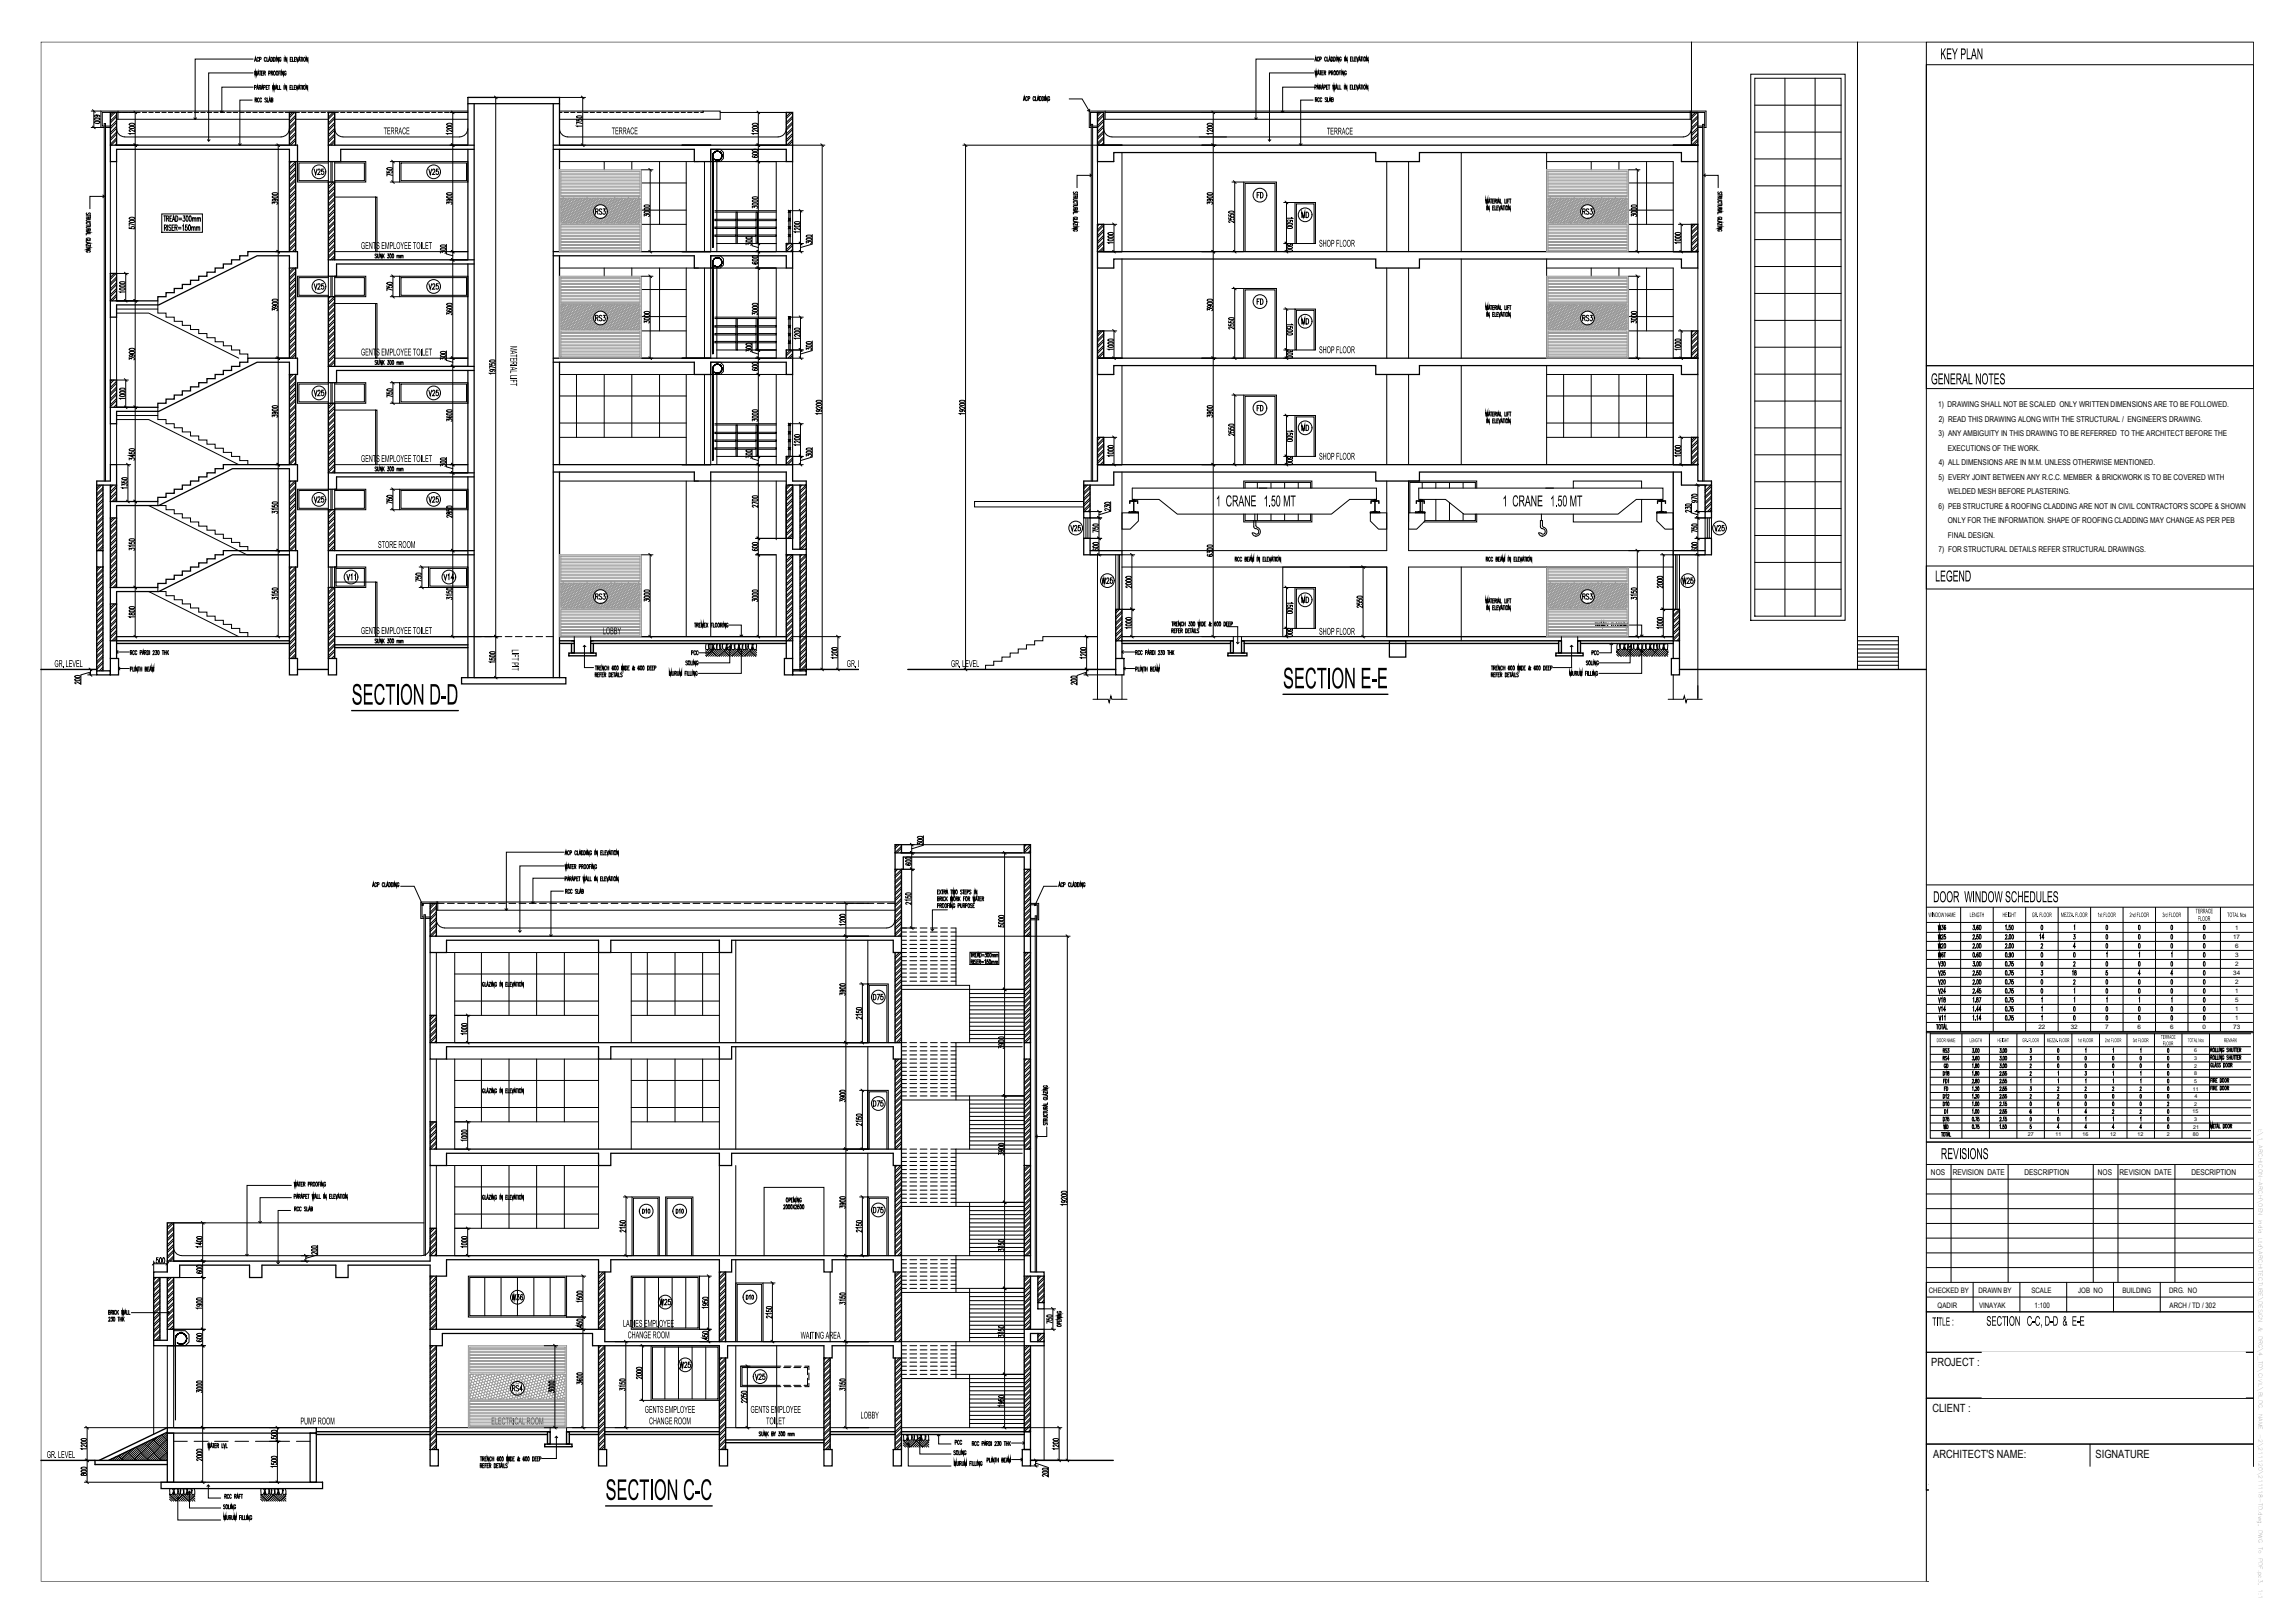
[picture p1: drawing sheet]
<svg xmlns="http://www.w3.org/2000/svg" width="841mm" height="594mm" viewBox="0 0 841 594" stroke-linecap="round" stroke-linejoin="round" font-family="sans-serif">
<defs><g id="words">
<g font-size="4.1">
<text x="707.7" y="500.3">PROJECT :</text>
<text x="708.2" y="517.1">CLIENT :</text>
<text x="708.5" y="534">ARCHITECT'S NAME:</text>
<text x="767.9" y="534">SIGNATURE</text>
</g>
<g font-size="2.9">
<text x="710.2" y="149.1">1) DRAWING SHALL NOT BE SCALED ONLY WRITTEN DIMENSIONS ARE TO BE FOLLOWED.</text>
<text x="710.5" y="154.4">2) READ THIS DRAWING ALONG WITH THE STRUCTURAL / ENGINEER'S DRAWING.</text>
<text x="710.4" y="159.8">3) ANY AMBIGUITY IN THIS DRAWING TO BE REFERRED TO THE ARCHITECT BEFORE THE</text>
<text x="713.8" y="165.1">EXECUTIONS OF THE WORK.</text>
<text x="710.5" y="170.4">4) ALL DIMENSIONS ARE IN M.M. UNLESS OTHERWISE MENTIONED.</text>
<text x="710.4" y="175.7">5) EVERY JOINT BETWEEN ANY R.C.C. MEMBER &amp; BRICKWORK IS TO BE COVERED WITH</text>
<text x="713.8" y="181.1">WELDED MESH BEFORE PLASTERING.</text>
<text x="710.4" y="186.4">6) PEB STRUCTURE &amp; ROOFING CLADDING ARE NOT IN CIVIL CONTRACTOR'S SCOPE &amp; SHOWN</text>
<text x="713.8" y="191.7">ONLY FOR THE INFORMATION. SHAPE OF ROOFING CLADDING MAY CHANGE AS PER PEB</text>
<text x="713.8" y="197">FINAL DESIGN.</text>
<text x="710.4" y="202.3">7) FOR STRUCTURAL DETAILS REFER STRUCTURAL DRAWINGS.</text>
<text x="707.6" y="430.4">NOS</text>
<text x="715.6" y="430.4">REVISION DATE</text>
<text x="741.9" y="430.4">DESCRIPTION</text>
<text x="768.8" y="430.4">NOS</text>
<text x="776.7" y="430.4">REVISION DATE</text>
<text x="803.1" y="430.4">DESCRIPTION</text>
</g>
<g font-size="2.8">
<text x="706.9" y="473.6">CHECKED BY</text>
<text x="725.1" y="473.5">DRAWN BY</text>
<text x="744.4" y="473.6">SCALE</text>
<text x="761.6" y="473.6">JOB NO</text>
<text x="777.8" y="473.6">BUILDING</text>
<text x="794.9" y="473.6">DRG. NO</text>
<text x="710.1" y="479">QADIR</text>
<text x="725.2" y="478.9">VINAYAK</text>
<text x="745.6" y="479">1:100</text>
<text x="795.1" y="479">ARCH / TD / 302</text>
</g>
<g font-size="2.3">
<text x="819.1" y="340.5">1</text>
<text x="818.3" y="344">17</text>
<text x="819" y="347.3">6</text>
<text x="819" y="350.6">3</text>
<text x="819" y="353.9">2</text>
<text x="818.4" y="357.2">34</text>
<text x="819" y="360.5">2</text>
<text x="819.1" y="363.8">1</text>
<text x="819" y="367">5</text>
<text x="819.1" y="370.4">1</text>
<text x="747" y="377">22</text>
<text x="758.9" y="376.9">32</text>
<text x="771.4" y="376.9">7</text>
<text x="783.4" y="376.9">6</text>
<text x="795.2" y="376.9">6</text>
<text x="807.1" y="376.9">0</text>
<text x="818.4" y="376.9">73</text>
<text x="819.1" y="373.7">1</text>
</g>
<g font-size="2">
<text x="827.7" y="413.4" transform="rotate(90 827.7 413.4)">I:\1_ARCHICON-ARCH\OEN</text>
<text x="827.7" y="446.7" transform="rotate(90 827.7 446.7)">India</text>
<text x="827.7" y="453.4" transform="rotate(90 827.7 453.4)">Ltd\ARCHITECTURE\DESIGN</text>
<text x="827.7" y="486" transform="rotate(90 827.7 486)">&amp;</text>
<text x="827.7" y="489.3" transform="rotate(90 827.7 489.3)">DRG\4_TD\CIVIL\BLDG.</text>
<text x="827.7" y="517.8" transform="rotate(90 827.7 517.8)">NAME</text>
<text x="827.7" y="525.2" transform="rotate(90 827.7 525.2)">-2\211120\211118-TD.dwg,</text>
<text x="827.7" y="560.4" transform="rotate(90 827.7 560.4)">DWG</text>
<text x="827.7" y="570.6" transform="rotate(90 827.7 570.6)">PDF.pc3,</text>
</g>
<g font-size="1.9">
<text x="804.1" y="385.5">6</text>
<text x="804.1" y="388.3">3</text>
<text x="804.1" y="391.1">2</text>
<text x="804.1" y="393.8">8</text>
<text x="803.6" y="399.5">11</text>
<text x="804.1" y="396.6">5</text>
<text x="803.5" y="407.8">15</text>
<text x="804.1" y="405">2</text>
<text x="804.1" y="402.3">4</text>
<text x="803.7" y="413.4">21</text>
<text x="804.1" y="410.6">3</text>
<text x="743.1" y="416.2">27</text>
<text x="753.3" y="416.2">11</text>
<text x="763.2" y="416.2">16</text>
<text x="773.3" y="416.2">12</text>
<text x="783.4" y="416.2">12</text>
<text x="794" y="416.2">2</text>
<text x="803.5" y="416.2">80</text>
</g>
</g></defs>
<!-- layer: SEC-WALL-HAT -->
<g fill="none" stroke="#000" stroke-width=".37">
<path d="M41.5 41.2l-1.1 1M42.2 41.2l-1.8 1.7M42.7 42l-2.3 2.3M42.7 44.2l-2.3 2.2M42.7 46.3l-2.3 2.3M42.7 48.4l-2.3 2.3M42.7 50.5l-2.3 2.3M42.7 52.6l-.5 .6M42.7 42.7l-2.3 2.3M42.7 44.9l-2.3 2.3M42.7 47l-2.3 2.3M42.7 49.1l-2.3 2.3"/>
<path d="M42.7 51.2l-1.9 2M106.2 59.2l-.1 .2M106.9 59.2l-.8 .8M107.2 41.2l-1.1 1.2M107.9 41.2l-1.8 1.9M108.3 59.2l-2.2 2.3M108.3 42.2l-2.2 2.3M108.3 44.3l-2.2 2.3M108.3 46.4l-2.2 2.3M108.3 48.6l-2.2 2.2M108.3 50.7l-2.2 2.3M108.3 52.8l-.3 .4"/>
<path d="M108.3 42.9l-2.2 2.3M108.3 45l-2.2 2.3M108.3 47.2l-2.2 2.2M108.3 49.3l-2.2 2.3M108.3 51.4l-1.8 1.8M108.3 59.9l-2.2 2.3M120.7 41.2l-.4 .3M122.1 41.2l-1.8 1.7M122.7 42.8l-2.4 2.2M122.7 44.9l-2.4 2.3M122.7 47l-2.4 2.3M122.7 49.1l-2.4 2.3"/>
<path d="M122.7 51.2l-2 2M122.7 41.3l-2.4 2.3M122.7 43.4l-2.4 2.4M122.7 45.6l-2.4 2.3M122.7 47.7l-2.4 2.3M122.7 49.8l-2.4 2.3M122.7 51.9l-1.3 1.3M288.3 41.2l-.2 .1M289.7 41.2l-1.6 1.5M290.4 41.2l-2.3 2.2M290.5 45.3l-2.4 2.4M290.5 53.1l-.1 .1"/>
<path d="M290.5 42.5l-2.4 2.3M290.5 44.7l-2.4 2.2M290.5 46.8l-2.4 2.3M290.5 48.9l-2.4 2.3M290.5 51l-2.2 2.2M290.5 43.2l-2.4 2.4M290.5 47.5l-2.4 2.3M290.5 49.6l-2.4 2.3M290.5 51.7l-1.5 1.5M402.8 41.2l-.6 .6M403.5 41.2l-1.3 1.3M404.5 41.6l-2.3 2.3"/>
<path d="M404.5 43.7l-2.3 2.4M404.5 45.8l-2.3 2.4M404.5 48l-2.3 2.3M404.5 50.1l-2.3 2.3M404.5 52.2l-1 1M404.5 42.3l-2.3 2.3M404.5 44.5l-2.3 2.2M404.5 46.6l-2.3 2.3M404.5 48.7l-2.3 2.3M404.5 50.8l-2.3 2.3M404.5 52.9l-.3 .3M619.9 41.2h.1"/>
<path d="M621.3 41.2l-1.4 1.4M622 41.2l-2.1 2.1M622.2 42.4l-2.3 2.3M622.2 44.5l-2.3 2.3M622.2 46.7l-2.3 2.2M622.2 48.8l-2.3 2.3M622.2 50.9l-2.3 2.3M622.2 53l-.2 .2M622.2 43.1l-2.3 2.3M622.2 45.3l-2.3 2.2M622.2 47.4l-2.3 2.3M622.2 49.5l-2.3 2.3"/>
<path d="M622.2 51.6l-1.6 1.6M108.3 65.5l-2.2 2.3M108.3 61.3l-2.2 2.3M108.3 63.4l-2.2 2.3M108.3 67.6l-2.2 2.3M108.3 69.8l-2.2 2.3M108.3 71.9l-2.2 2.3M108.3 74l-2.2 2.3M108.3 76.1l-2.2 2.3M108.3 78.2l-2.2 2.4M108.3 62l-2.2 2.3M108.3 64.1l-2.2 2.3"/>
<path d="M108.3 66.3l-2.2 2.2M108.3 68.4l-2.2 2.3M108.3 70.5l-2.2 2.3M108.3 72.6l-2.2 2.3M108.3 74.7l-2.2 2.3M108.3 76.8l-2.2 2.3M108.3 79l-2.2 2.3M120.6 66.7l-.3 .3M122 66.7l-1.7 1.7M122.7 74.5l-2.4 2.4M122.7 76.7l-2.4 2.3M122.7 68.2l-2.4 2.3"/>
<path d="M122.7 70.3l-2.4 2.3M122.7 72.4l-2.4 2.3M122.7 78.8l-2.4 2.3M122.7 66.8l-2.4 2.3M122.7 68.9l-2.4 2.3M122.7 71l-2.4 2.3M122.7 73.2l-2.4 2.2M122.7 75.3l-2.4 2.3M122.7 77.4l-2.4 2.3M122.7 79.5l-2.4 2.3M106.1 98.2h.1M107.5 98.2l-1.4 1.5"/>
<path d="M108.2 98.2l-2.1 2.2M108.3 80.4l-2.2 2.3M108.3 82.5l-2.2 2.3M108.3 84.6l-2.2 2.3M108.3 86.7l-2.2 2.3M108.3 88.9l-2.2 2.2M108.3 91l-1.1 1.2M108.3 81.1l-2.2 2.3M108.3 83.2l-2.2 2.3M108.3 85.3l-2.2 2.3M108.3 87.5l-2.2 2.2M108.3 89.6l-2.2 2.3"/>
<path d="M108.3 91.7l-.5 .5M108.3 99.5l-2.2 2.3M122.7 80.9l-2.4 2.3M122.7 83.1l-2.4 2.2M122.7 85.2l-2.4 2.3M122.7 87.3l-2.4 2.3M122.7 89.4l-2.4 2.3M122.7 91.5l-2.4 2.3M122.7 93.6l-1.6 1.6M122.7 81.6l-2.4 2.3M122.7 83.7l-2.4 2.4M122.7 85.9l-2.4 2.3"/>
<path d="M122.7 88l-2.4 2.3M122.7 90.1l-2.4 2.3M122.7 92.2l-2.4 2.3M122.7 94.4l-.9 .8M288.3 89.2l-.2 .2M289.1 89.2l-1 .9M290.5 89.2l-2.4 2.3M290.5 91.3l-.9 .9M290.5 89.9l-2.3 2.3M290.5 92l-.2 .2M402.8 82.2l-.6 .6M404.2 82.2l-2 2"/>
<path d="M404.5 84l-2.3 2.4M404.5 86.1l-2.3 2.4M404.5 88.3l-2.3 2.3M404.5 90.4l-1.8 1.8M404.5 82.6l-2.3 2.3M404.5 84.8l-2.3 2.2M404.5 86.9l-2.3 2.3M404.5 89l-2.3 2.3M404.5 91.1l-1.1 1.1M620.6 82.2l-.7 .7M621.3 82.2l-1.4 1.4M622.2 82.7l-2.3 2.3"/>
<path d="M622.2 84.8l-2.3 2.3M622.2 87l-2.3 2.3M622.2 89.1l-2.3 2.3M622.2 91.2l-1 1M622.2 83.4l-2.3 2.3M622.2 85.6l-2.3 2.2M622.2 87.7l-2.3 2.3M622.2 89.8l-2.3 2.3M622.2 91.9l-.3 .3M40.4 100.2h.1M41.9 100.2l-1.5 1.4M42.6 100.2l-2.2 2.1"/>
<path d="M42.7 101.4l-2.3 2.3M42.7 103.5l-2.3 2.3M42.7 105.7l-2.3 2.3M42.7 107.8l-2.3 2.3M42.7 109.9l-.2 .3M42.7 102.2l-2.3 2.2M42.7 104.3l-2.3 2.3M42.7 106.4l-2.3 2.3M42.7 108.5l-1.7 1.7M108.3 108l-2.2 2.2M108.3 101.6l-2.2 2.3M108.3 103.7l-2.2 2.3"/>
<path d="M108.3 105.8l-2.2 2.3M108.3 110.1l-2.2 2.3M108.3 112.2l-2.2 2.3M108.3 114.3l-2.2 2.3M108.3 116.5l-2.2 2.2M108.3 118.6l-2.2 2.3M108.3 100.2l-2.2 2.3M108.3 102.3l-2.2 2.3M108.3 104.4l-2.2 2.3M108.3 106.6l-2.2 2.2M108.3 108.7l-2.2 2.3M108.3 110.8l-2.2 2.3"/>
<path d="M108.3 112.9l-2.2 2.3M108.3 115l-2.2 2.3M108.3 117.1l-2.2 2.4M108.3 119.3l-2.2 2.3M120.3 108.7h.1M121 108.7l-.7 .7M122.5 108.7l-2.2 2.1M122.7 112.7l-2.4 2.4M122.7 114.9l-2.4 2.3M122.7 110.6l-2.4 2.3M122.7 117l-2.4 2.3M122.7 119.1l-2.4 2.3"/>
<path d="M122.7 109.2l-2.4 2.3M122.7 111.3l-2.4 2.3M122.7 113.5l-2.4 2.2M122.7 115.6l-2.4 2.3M122.7 117.7l-2.4 2.3M122.7 119.8l-2.4 2.3M41 139.2l-.6 .6M41.8 139.2l-1.4 1.3M42.7 139.6l-2.3 2.3M106.7 137.2l-.6 .6M107.4 137.2l-1.3 1.4M108.3 120.7l-2.2 2.3"/>
<path d="M108.3 122.8l-2.2 2.3M108.3 124.9l-2.2 2.3M108.3 127l-2.2 2.3M108.3 129.2l-2 2M108.3 121.4l-2.2 2.3M108.3 123.5l-2.2 2.3M108.3 125.6l-2.2 2.3M108.3 127.8l-2.2 2.2M108.3 129.9l-1.3 1.3M108.3 137.7l-2.2 2.3M108.3 139.8l-2.2 2.3M108.3 138.3l-2.2 2.4"/>
<path d="M122.7 121.2l-2.4 2.3M122.7 123.4l-2.4 2.2M122.7 125.5l-2.4 2.3M122.7 127.6l-2.4 2.3M122.7 129.7l-2.4 2.3M122.7 131.8l-2.4 2.4M122.7 133.9l-.3 .3M122.7 121.9l-2.4 2.3M122.7 124.1l-2.4 2.3M122.7 126.2l-2.4 2.3M122.7 128.3l-2.4 2.3M122.7 130.4l-2.4 2.3"/>
<path d="M122.7 132.5l-1.7 1.7M288.3 128.2l-.2 .1M289.7 128.2l-1.6 1.5M290.4 128.2l-2.3 2.2M290.5 129.5l-1.7 1.7M290.5 130.2l-1 1M403.4 121.2l-1.2 1.2M404.1 121.2l-1.9 1.9M404.5 128.6l-2.3 2.3M404.5 130.7l-.5 .5M404.5 122.2l-2.3 2.3M404.5 124.3l-2.3 2.4"/>
<path d="M404.5 126.5l-2.3 2.3M404.5 122.9l-2.3 2.3M404.5 125.1l-2.3 2.2M404.5 127.2l-2.3 2.3M404.5 129.3l-1.9 1.9M620.5 121.2l-.6 .6M621.9 121.2l-2 2M622.2 123l-2.3 2.3M622.2 125.1l-2.3 2.4M622.2 127.3l-2.3 2.3M622.2 129.4l-1.8 1.8M622.2 121.6l-2.3 2.3"/>
<path d="M622.2 123.7l-2.3 2.3M622.2 125.9l-2.3 2.2M622.2 128l-2.3 2.3M622.2 130.1l-1.1 1.1M42.7 140.3l-2.3 2.3M42.7 142.5l-2.3 2.2M42.7 146.7l-2.3 2.3M42.7 141.7l-2.3 2.3M42.7 143.8l-2.3 2.3M42.7 146l-2.3 2.3M42.7 148.1l-1 1.1M42.7 144.6l-2.3 2.3"/>
<path d="M42.7 148.8l-.4 .4M108.3 146.1l-2.2 2.3M108.3 146.9l-2.2 2.2M108.3 141.9l-2.2 2.3M108.3 144l-2.2 2.3M108.3 148.3l-2.2 2.3M108.3 150.4l-2.2 2.3M108.3 152.5l-2.2 2.3M108.3 154.6l-2.2 2.3M108.3 156.8l-2.2 2.2M108.3 158.9l-2.2 2.3M108.3 140.5l-2.2 2.3"/>
<path d="M108.3 142.6l-2.2 2.3M108.3 144.7l-2.2 2.3M108.3 149l-2.2 2.3M108.3 151.1l-2.2 2.3M108.3 153.2l-2.2 2.3M108.3 155.3l-2.2 2.3M108.3 157.4l-2.2 2.4M108.3 159.6l-2.2 2.3M121.6 147.7l-1.3 1.3M122.4 147.7l-2.1 2M122.7 150.9l-2.4 2.3M122.7 155.2l-2.4 2.3"/>
<path d="M122.7 148.8l-2.4 2.3M122.7 153l-2.4 2.4M122.7 157.3l-2.4 2.3M122.7 159.4l-2.4 2.3M122.7 149.5l-2.4 2.3M122.7 151.6l-2.4 2.3M122.7 153.8l-2.4 2.2M122.7 155.9l-2.4 2.3M122.7 158l-2.4 2.3M36.5 177.7l-1.1 1M37.2 177.7l-1.8 1.8M37.7 178.6l-2.3 2.2"/>
<path d="M37.7 179.3l-2.3 2.3M40.7 177.7l-.3 .3M41.4 177.7l-1 1M42.7 177.8l-2.3 2.3M42.7 179.9l-2.3 2.3M42.7 178.5l-2.3 2.3M106.6 176.2l-.5 .5M108 176.2l-1.9 1.9M108.3 170.2h.1M108.3 161l-2.2 2.3M108.3 163.1l-2.2 2.3M108.3 165.2l-2.2 2.3"/>
<path d="M108.3 167.3l-2.2 2.4M108.3 169.5l-.7 .7M108.3 161.7l-2.2 2.3M108.3 163.8l-2.2 2.3M108.3 165.9l-2.2 2.3M108.3 168.1l-2.1 2.1M108.3 178l-2.2 2.3M108.3 176.5l-2.2 2.4M108.3 178.6l-2.2 2.4M122.7 161.5l-2.4 2.3M122.7 163.7l-2.4 2.2M122.7 165.8l-2.4 2.3"/>
<path d="M122.7 167.9l-2.4 2.3M122.7 170l-2.4 2.3M122.7 172.1l-1.1 1.1M122.7 160.1l-2.4 2.3M122.7 162.3l-2.4 2.2M122.7 164.4l-2.4 2.3M122.7 166.5l-2.4 2.3M122.7 168.6l-2.4 2.3M122.7 170.7l-2.4 2.3M122.7 172.8l-.4 .4M288.9 167.2l-.8 .7M288.9 177.7l-.8 .8"/>
<path d="M289.5 167.2l-1.4 1.4M289.7 177.7l-1.6 1.5M290.5 178.3l-2.4 2.3M290.5 179l-2.4 2.3M290.5 167.7l-2.4 2.3M290.5 169.8l-.4 .4M290.5 168.4l-1.8 1.8M293.2 177.7h.1M293.9 177.7l-.7 .7M295.3 177.7l-2.1 2.1M295.5 179.7l-2.3 2.2M295.5 178.2l-2.3 2.4"/>
<path d="M397.8 177.7l-.7 .6M398.5 177.7l-1.4 1.3M399.5 178.1l-2.4 2.3M399.5 178.9l-2.4 2.2M402.6 160.2l-.4 .4M403.3 160.2l-1.1 1.1M404.5 160.4l-2.3 2.3M404.5 162.5l-2.3 2.3M404.5 164.7l-2.3 2.3M404.5 166.8l-2.3 2.3M404.5 168.9l-1.3 1.3M404.5 161.1l-2.3 2.3"/>
<path d="M404.5 163.2l-2.3 2.4M404.5 165.4l-2.3 2.3M404.5 167.5l-2.3 2.3M404.5 169.6l-.6 .6M621.1 160.2l-1.2 1.2M621.8 160.2l-1.9 1.9M622.2 161.2l-2.3 2.3M622.2 163.3l-2.3 2.4M622.2 165.4l-2.3 2.4M622.2 167.6l-2.3 2.3M622.2 169.7l-.5 .5M622.2 161.9l-2.3 2.3"/>
<path d="M622.2 164l-2.3 2.3M622.2 166.2l-2.3 2.2M622.2 168.3l-1.9 1.9M625.5 177.7l-.6 .6M626.9 177.7l-2 2M627.2 179.5l-2.3 2.4M627.2 178.1l-2.3 2.3M37.7 180.7l-2.3 2.3M37.7 193.4l-2.3 2.3M37.7 195.5l-2.3 2.3M37.7 197.7l-2.3 2.2M37.7 199.8l-1.9 1.9"/>
<path d="M37.7 181.4l-2.3 2.3M37.7 185.6l-2.3 2.3M37.7 198.4l-2.3 2.3M37.7 196.2l-2.3 2.3M37.7 182.8l-2.3 2.3M37.7 184.9l-2.3 2.3M37.7 187l-2.3 2.4M37.7 189.1l-2.3 2.4M37.7 191.3l-2.3 2.3M37.7 183.5l-2.3 2.3M37.7 187.7l-2.3 2.3M37.7 189.9l-2.3 2.3"/>
<path d="M37.7 192l-2.3 2.3M37.7 194.1l-2.3 2.3M41.5 189.7l-1.1 1M42.2 189.7l-1.8 1.7M42.7 182l-1.6 1.7M42.7 190.5l-2.3 2.3M42.7 192.7l-2.3 2.2M42.7 194.8l-2.3 2.3M42.7 180.6l-2.3 2.3M42.7 196.9l-2.3 2.3M42.7 197.6l-2.3 2.3M42.7 199.7l-2.3 2.3"/>
<path d="M42.7 199l-2.3 2.3M42.7 191.2l-2.3 2.3M42.7 193.3l-2.3 2.4M42.7 195.5l-2.3 2.3M42.7 182.8l-.9 .9M108.3 184.3l-2.2 2.3M108.3 187.2l-2.2 2.2M108.3 180.1l-2.2 2.3M108.3 182.2l-2.2 2.3M108.3 186.4l-2.2 2.4M108.3 188.6l-2.2 2.3M108.3 190.7l-2.2 2.3"/>
<path d="M108.3 192.8l-2.2 2.3M108.3 194.9l-2.2 2.3M108.3 197.1l-2.2 2.2M108.3 199.2l-2.2 2.3M108.3 180.8l-2.2 2.3M108.3 182.9l-2.2 2.3M108.3 185l-2.2 2.3M108.3 189.3l-2.2 2.3M108.3 191.4l-2.2 2.3M108.3 193.5l-2.2 2.3M108.3 195.6l-2.2 2.4M108.3 197.7l-2.2 2.4"/>
<path d="M108.3 199.9l-1.8 1.8M120.8 186.7l-.5 .5M121.6 186.7l-1.3 1.2M122.7 187l-2.4 2.3M122.7 189.1l-2.4 2.3M122.7 191.2l-2.4 2.3M122.7 193.3l-2.4 2.4M122.7 195.5l-2.4 2.3M122.7 197.6l-2.4 2.3M122.7 199.7l-2 2M122.7 187.7l-2.4 2.3M122.7 189.8l-2.4 2.3"/>
<path d="M122.7 191.9l-2.4 2.3M122.7 194.1l-2.4 2.3M122.7 196.2l-2.4 2.3M122.7 198.3l-2.4 2.3M290.5 188.9l-2.4 2.3M290.5 180.4l-2.4 2.3M290.5 182.5l-2.4 2.3M290.5 184.7l-2.4 2.2M290.5 186.8l-2.4 2.3M290.5 191l-2.4 2.3M290.5 193.1l-2.4 2.4M290.5 195.3l-1.9 1.9"/>
<path d="M290.5 181.1l-2.4 2.3M290.5 183.3l-2.4 2.2M290.5 185.4l-2.4 2.3M290.5 187.5l-2.4 2.3M290.5 189.6l-2.4 2.3M290.5 191.7l-2.4 2.3M290.5 193.8l-2.4 2.3M290.5 196l-1.3 1.2M295.5 181.8l-2.3 2.3M295.5 183.9l-2.3 2.3M295.5 186l-2.3 2.3M295.5 188.1l-2.3 2.4"/>
<path d="M295.5 190.2l-2.3 2.4M295.5 192.4l-2.3 2.3M295.5 194.5l-2.3 2.3M295.5 196.6l-2.3 2.3M295.5 198.8l-2.3 2.2M295.5 180.4l-2.3 2.3M295.5 182.5l-2.3 2.3M295.5 184.6l-2.3 2.3M295.5 186.7l-2.3 2.3M295.5 188.8l-2.3 2.3M295.5 191l-2.3 2.3M295.5 193.1l-2.3 2.3"/>
<path d="M295.5 195.2l-2.3 2.3M295.5 197.3l-2.3 2.3M295.5 199.5l-1.8 1.7M399.5 180.3l-2.4 2.3M399.5 182.4l-2.4 2.3M399.5 184.5l-2.4 2.3M399.5 186.6l-.8 .8M399.5 181l-2.4 2.3M399.5 183.1l-2.4 2.3M399.5 185.2l-2.2 2.2M399.5 187.3l-.1 .1M627.2 181.7l-2.3 2.3"/>
<path d="M627.2 183.8l-2.3 2.3M627.2 185.9l-1.5 1.5M627.2 180.3l-2.3 2.2M627.2 182.4l-2.3 2.3M627.2 184.5l-2.3 2.3M627.2 186.6l-.8 .8M36.2 207.7l-.8 .7M36.9 207.7l-1.5 1.4M37.7 216.7l-2.3 2.3M37.7 218.9l-2.3 2.2M37.7 210.4l-2.3 2.3M37.7 212.5l-2.3 2.3"/>
<path d="M37.7 214.6l-2.3 2.3M37.7 219.6l-2.3 2.3M37.7 208.2l-2.3 2.4M37.7 209l-2.3 2.2M37.7 211.1l-2.3 2.3M37.7 213.2l-2.3 2.3M37.7 215.3l-2.3 2.3M37.7 217.5l-2.3 2.3M37.7 200.5l-1.2 1.2M42.7 211.8l-2.3 2.2M42.7 213.9l-1.3 1.3M42.7 207.5l-2.3 2.3"/>
<path d="M42.7 209.6l-2.3 2.3M42.7 214.6l-.6 .6M42.7 203.2l-2.3 2.4M42.7 201.8l-2.3 2.3M42.7 204l-2.3 2.2M42.7 208.2l-2.3 2.3M42.7 210.3l-2.3 2.3M42.7 201.1l-2.3 2.3M42.7 205.4l-2.3 2.3M42.7 206.1l-2.3 2.3M42.7 212.4l-2.3 2.4M106.2 207.7l-.1 .2"/>
<path d="M106.9 207.7l-.8 .8M108.3 207.7l-2.2 2.3M108.3 201.3l-.3 .4M108.3 208.4l-2.2 2.3M108.3 210.5l-2.2 2.3M108.3 209.8l-2.2 2.3M108.3 211.9l-2.2 2.3M108.3 214l-2.2 2.3M108.3 216.2l-2.2 2.2M108.3 218.3l-2.2 2.3M108.3 212.6l-2.2 2.3M108.3 214.7l-2.2 2.3"/>
<path d="M108.3 216.8l-2.2 2.4M108.3 219l-2.2 2.3M120.6 215.2l-.3 .3M122 215.2l-1.7 1.7M122.7 216.7l-2.4 2.3M122.7 218.8l-2.4 2.3M122.7 215.3l-2.4 2.3M122.7 217.4l-2.4 2.3M122.7 219.5l-2.4 2.3M122.7 200.4l-1.3 1.3M288.2 203.2h-.1M288.9 203.2l-.8 .8"/>
<path d="M290.3 203.2l-2.2 2.2M290.5 216.5l-2.4 2.3M290.5 218.6l-2.4 2.3M290.5 205.2l-2.4 2.3M290.5 207.3l-2.4 2.3M290.5 209.4l-2.4 2.4M290.5 211.5l-2.4 2.4M290.5 213.7l-2.4 2.3M290.5 215.8l-2.4 2.3M290.5 217.9l-2.4 2.3M290.5 203.8l-2.4 2.3M290.5 205.9l-2.4 2.3"/>
<path d="M290.5 208l-2.4 2.3M290.5 210.1l-2.4 2.3M290.5 212.3l-2.4 2.2M290.5 214.4l-2.4 2.3M293.8 203.2l-.6 .7M295.2 203.2l-2 2.1M295.5 205.1l-2.3 2.3M295.5 207.2l-2.3 2.4M295.5 209.3l-2.3 2.4M295.5 211.5l-2.3 2.3M295.5 213.6l-2.3 2.3M295.5 215.7l-2.3 2.3"/>
<path d="M295.5 217.8l-2.3 2.3M295.5 220l-2.3 2.3M295.5 203.7l-2.3 2.3M295.5 205.8l-2.3 2.3M295.5 207.9l-2.3 2.3M295.5 210.1l-2.3 2.2M295.5 212.2l-2.3 2.3M295.5 214.3l-2.3 2.3M295.5 216.4l-2.3 2.3M295.5 218.6l-2.3 2.3M295.5 200.9l-.3 .3M37.7 229.5l-2.3 2.3"/>
<path d="M37.7 231.6l-2.3 2.3M37.7 233.7l-2.3 2.3M37.7 235.8l-2.3 2.3M37.7 221.7l-2.3 2.3M37.7 236.6l-2.3 2.2M37.7 238.7l-2.3 2.3M37.7 238l-2.3 2.2M37.7 227.3l-2.3 2.4M37.7 225.9l-2.3 2.3M37.7 228l-2.3 2.3M37.7 232.3l-2.3 2.3M37.7 221l-2.3 2.3"/>
<path d="M37.7 223.1l-2.3 2.3M37.7 225.2l-2.3 2.3M37.7 223.8l-2.3 2.3M37.7 230.2l-2.3 2.3M37.7 234.4l-2.3 2.3M41.8 221.2l-1.4 1.3M42.5 221.2l-2.1 2M42.7 226.6l-2.3 2.3M42.7 228.7l-2.3 2.3M42.7 230.8l-2.3 2.3M42.7 233.7l-1 1M42.7 233l-1.7 1.7"/>
<path d="M42.7 222.3l-2.3 2.4M42.7 224.5l-2.3 2.3M42.7 223.1l-2.3 2.2M42.7 225.2l-2.3 2.3M42.7 227.3l-2.3 2.3M42.7 229.4l-2.3 2.3M42.7 231.5l-2.3 2.3M108.3 239.5l-1.6 1.7M108.3 227.5l-2.2 2.2M108.3 229.6l-2.2 2.3M108.3 220.4l-2.2 2.3M108.3 222.5l-2.2 2.3"/>
<path d="M108.3 224.6l-2.2 2.3M108.3 226.7l-2.2 2.4M108.3 228.9l-2.2 2.3M108.3 231l-2.2 2.3M108.3 233.1l-2.2 2.3M108.3 235.2l-2.2 2.3M108.3 237.4l-2.2 2.2M108.3 221.1l-2.2 2.3M108.3 223.2l-2.2 2.3M108.3 225.3l-2.2 2.3M108.3 231.7l-2.2 2.3M108.3 233.8l-2.2 2.3"/>
<path d="M108.3 235.9l-2.2 2.4M108.3 238.1l-2.2 2.3M122.7 220.9l-2.4 2.3M122.7 223.1l-2.4 2.2M122.7 225.2l-2.4 2.3M122.7 227.3l-2.4 2.3M122.7 229.4l-2.4 2.3M122.7 231.6l-2.4 2.2M122.7 233.7l-2.4 2.3M122.7 235.8l-2.4 2.3M122.7 237.9l-2.4 2.3M122.7 221.7l-2.4 2.2"/>
<path d="M122.7 223.8l-2.4 2.3M122.7 225.9l-2.4 2.3M122.7 228l-2.4 2.3M122.7 230.1l-2.4 2.3M122.7 232.2l-2.4 2.4M122.7 234.4l-2.4 2.3M122.7 236.5l-2.4 2.3M122.7 238.6l-2.4 2.3M290.5 220.7l-2.4 2.4M290.5 220l-2.4 2.3M290.5 222.2l-2.4 2.3M290.5 224.3l-2.4 2.3"/>
<path d="M290.5 226.4l-2.4 2.3M290.5 228.5l-2.4 2.3M290.5 230.6l-2.4 2.4M290.5 232.7l-1.9 2M290.5 222.9l-2.4 2.3M290.5 225l-2.4 2.3M290.5 227.1l-2.4 2.3M290.5 229.2l-2.4 2.3M290.5 231.4l-2.4 2.2M290.5 233.5l-1.3 1.2M295.5 222.1l-2.3 2.3M295.5 224.2l-2.3 2.3"/>
<path d="M295.5 226.3l-2.3 2.3M295.5 228.4l-2.3 2.4M295.5 230.6l-2.3 2.3M295.5 232.7l-2.3 2.3M295.5 234.8l-2.3 2.3M295.5 236.9l-2.3 2.3M295.5 239.1l-2.3 2.2M295.5 220.7l-2.3 2.3M295.5 222.8l-2.3 2.3M295.5 224.9l-2.3 2.3M295.5 227l-2.3 2.3M295.5 229.2l-2.3 2.2"/>
<path d="M295.5 231.3l-2.3 2.3M295.5 233.4l-2.3 2.3M295.5 235.5l-2.3 2.3M295.5 237.7l-2.3 2.2M295.5 239.8l-2.3 2.3M409.6 223.2l-.7 .7M410.3 223.2l-1.4 1.4M411.2 223.7l-2.3 2.3M411.2 225.8l-2.3 2.3M411.2 228l-2.3 2.3M411.2 230.1l-2.3 2.3M411.2 232.2l-2.3 2.3"/>
<path d="M411.2 234.3l-.4 .4M411.2 224.4l-2.3 2.3M411.2 226.6l-2.3 2.3M411.2 228.7l-2.3 2.3M411.2 230.8l-2.3 2.3M411.2 232.9l-1.8 1.8M613.3 223.2l-.1 .1M613.9 223.2l-.7 .7M615.4 223.2l-2.2 2.2M615.5 225.2l-2.3 2.3M615.5 227.3l-2.3 2.3M615.5 229.4l-2.3 2.3"/>
<path d="M615.5 231.6l-2.3 2.2M615.5 233.7l-1 1M615.5 223.8l-2.3 2.3M615.5 225.9l-2.3 2.3M615.5 228l-2.3 2.3M615.5 230.1l-2.3 2.4M615.5 232.2l-2.3 2.4M615.5 234.4l-.3 .3M37.7 240.1l-2.3 2.3M37.7 242.9l-2.3 2.3M37.7 245l-.6 .7M37.7 242.2l-2.3 2.3"/>
<path d="M37.7 244.3l-1.3 1.4M37.7 240.8l-2.3 2.3M108.3 240.2l-1 1M122.7 240l-1.2 1.2M122.7 240.7l-.5 .5M295.5 241.9l-2.3 2.3M295.5 241.2l-2.3 2.3M295.5 243.3l-2.3 2.3M295.5 245.4l-.3 .3M295.5 244l-1.7 1.7M328.3 318.4l-.3 .2M328.8 309.4l-.8 .7"/>
<path d="M328.9 318.4l-.9 .9M329.5 309.4l-1.5 1.5M330.3 310l-2.3 2.3M330.3 312.1l-.3 .3M330.3 310.6l-1.7 1.8M330.3 318.4l-2.3 2.3M330.3 319.2l-2.3 2.2M375.4 309.4l-.1 .1M375.6 318.4l-.3 .3M376.1 309.4l-.8 .8M377 318.4l-1.7 1.7M377.5 309.4l-2.2 2.2"/>
<path d="M377.6 318.5l-2.3 2.3M377.6 311.4l-.9 1M377.6 310l-2.3 2.3M377.6 312.2l-.2 .2M377.6 319.9l-2.3 2.3M158.8 330.9l-1.2 1.1M159.5 330.9l-1.9 1.8M159.9 331.9l-2.3 2.2M159.9 334l-2.3 2.3M159.9 336.1l-2.3 2.3M159.9 338.2l-2.3 2.3M159.9 332.6l-2.3 2.3"/>
<path d="M159.9 334.7l-2.3 2.3M159.9 336.8l-2.3 2.3M159.9 338.9l-2.3 2.3M330.3 320.5l-2.3 2.3M330.3 322.7l-2.3 2.3M330.3 324.8l-2.3 2.3M330.3 326.9l-2.3 2.3M330.3 329.1l-2.3 2.2M330.3 331.2l-2.3 2.3M330.3 333.3l-2.3 2.3M330.3 335.4l-2.3 2.3M330.3 337.5l-2.3 2.3"/>
<path d="M330.3 339.6l-2.3 2.4M330.3 321.3l-2.3 2.3M330.3 323.4l-2.3 2.3M330.3 325.5l-2.3 2.3M330.3 327.6l-2.3 2.3M330.3 329.7l-2.3 2.4M330.3 331.9l-2.3 2.3M330.3 334l-2.3 2.3M330.3 336.1l-2.3 2.3M330.3 338.2l-2.3 2.3M377.6 335.5l-2.3 2.3M377.6 337.6l-2.3 2.3"/>
<path d="M377.6 326.3l-2.3 2.3M377.6 339.7l-2.3 2.3M377.6 330.5l-2.3 2.3M377.6 332.7l-2.3 2.2M377.6 320.6l-2.3 2.3M377.6 322.7l-2.3 2.3M377.6 333.4l-2.3 2.3M377.6 322l-2.3 2.4M377.6 324.1l-2.3 2.4M377.6 328.4l-2.3 2.3M377.6 334.8l-2.3 2.3M377.6 336.9l-2.3 2.3"/>
<path d="M377.6 339l-2.3 2.3M377.6 324.9l-2.3 2.3M377.6 327l-2.3 2.3M377.6 329.1l-2.3 2.3M377.6 331.3l-2.3 2.2M159.9 340.4l-2.3 2.2M159.9 342.5l-.4 .4M159.9 341l-1.8 1.9M328.1 348.9l-.1 .1M329.6 348.9l-1.6 1.5M330.3 348.9l-2.3 2.3M330.3 358.7l-2.3 2.4"/>
<path d="M330.3 350.3l-2.3 2.3M330.3 352.4l-2.3 2.3M330.3 354.5l-2.3 2.3M330.3 356.6l-2.3 2.3M330.3 350.9l-2.3 2.4M330.3 353.1l-2.3 2.3M330.3 355.2l-2.3 2.3M330.3 357.3l-2.3 2.3M330.3 359.5l-2.3 2.2M330.3 341.8l-1.1 1.1M330.3 340.4l-2.3 2.2M330.3 342.5l-.4 .4"/>
<path d="M376.2 348.9l-.9 .9M377 348.9l-1.7 1.6M377.6 349.6l-2.3 2.3M377.6 352.5l-2.3 2.3M377.6 354.6l-2.3 2.3M377.6 353.9l-2.3 2.3M377.6 341.8l-1 1.1M377.6 356.7l-2.3 2.3M377.6 358.8l-2.3 2.3M377.6 356l-2.3 2.3M377.6 341.1l-1.7 1.8M377.6 351.7l-2.3 2.3"/>
<path d="M377.6 358.1l-2.3 2.3M377.6 350.4l-2.3 2.2M158.6 371.9l-1 .9M159.3 371.9l-1.7 1.6M159.9 372.7l-2.3 2.2M159.9 374.8l-2.3 2.3M159.9 376.9l-2.3 2.3M159.9 379l-2.3 2.3M159.9 373.4l-2.3 2.3M159.9 375.5l-2.3 2.3M159.9 377.6l-2.3 2.3M159.9 379.7l-2.2 2.2"/>
<path d="M330.3 365.8l-2.3 2.3M330.3 360.8l-2.3 2.4M330.3 363l-2.3 2.3M330.3 365.1l-2.3 2.3M330.3 367.2l-2.3 2.3M330.3 369.4l-2.3 2.2M330.3 371.5l-2.3 2.3M330.3 373.6l-2.3 2.3M330.3 375.7l-2.3 2.3M330.3 377.8l-2.3 2.4M330.3 379.9l-1.9 2M330.3 361.6l-2.3 2.3"/>
<path d="M330.3 363.7l-2.3 2.3M330.3 367.9l-2.3 2.3M330.3 370l-2.3 2.4M330.3 372.2l-2.3 2.3M330.3 374.3l-2.3 2.3M330.3 376.4l-2.3 2.3M330.3 378.5l-2.3 2.3M377.6 366.6l-2.3 2.3M377.6 373l-2.3 2.2M377.6 369.4l-2.3 2.3M377.6 371.6l-2.3 2.2M377.6 377.9l-2.3 2.3"/>
<path d="M377.6 370.8l-2.3 2.3M377.6 360.9l-2.3 2.3M377.6 375.8l-2.3 2.3M377.6 360.2l-2.3 2.3M377.6 362.4l-2.3 2.3M377.6 364.5l-2.3 2.3M377.6 368.7l-2.3 2.3M377.6 375.1l-2.3 2.3M377.6 377.2l-2.3 2.3M377.6 379.3l-2.3 2.3M377.6 363.1l-2.3 2.3M377.6 365.2l-2.3 2.3"/>
<path d="M377.6 367.3l-2.3 2.3M377.6 373.7l-2.3 2.3M159.9 381.1l-.7 .8M159.9 381.8v.1M328.8 387.9l-.8 .7M329.5 387.9l-1.5 1.4M330.3 396.9l-2.3 2.3M330.3 399l-2.3 2.4M330.3 388.5l-2.3 2.2M330.3 390.6l-2.3 2.3M330.3 392.7l-2.3 2.3M330.3 394.8l-2.3 2.3"/>
<path d="M330.3 389.1l-2.3 2.4M330.3 391.3l-2.3 2.3M330.3 393.4l-2.3 2.3M330.3 395.5l-2.3 2.3M330.3 397.6l-2.3 2.3M330.3 399.8l-2.3 2.2M330.3 380.7l-1.2 1.2M375.4 387.9l-.1 .1M376.1 387.9l-.8 .8M377.5 387.9l-2.2 2.2M377.6 389.9l-2.3 2.3M377.6 380l-1.8 1.9"/>
<path d="M377.6 394.9l-2.3 2.3M377.6 397l-2.3 2.3M377.6 399.1l-2.3 2.3M377.6 381.5l-.4 .4M377.6 392l-2.3 2.3M377.6 394.2l-2.3 2.3M377.6 396.3l-2.3 2.3M377.6 398.4l-2.3 2.3M377.6 388.5l-2.3 2.3M377.6 390.7l-2.3 2.2M377.6 392.8l-2.3 2.3M158.6 410.9l-1 .9"/>
<path d="M159.3 410.9l-1.7 1.6M159.9 411.6l-2.3 2.3M159.9 413.8l-2.3 2.3M159.9 415.9l-2.3 2.3M159.9 418l-2.3 2.3M159.9 412.4l-2.3 2.3M159.9 414.5l-2.3 2.3M159.9 416.6l-2.3 2.3M159.9 418.7l-2.2 2.2M330.3 416l-2.3 2.3M330.3 401.2l-2.3 2.3M330.3 403.3l-2.3 2.3"/>
<path d="M330.3 405.4l-2.3 2.3M330.3 407.5l-2.3 2.3M330.3 409.7l-2.3 2.2M330.3 411.8l-2.3 2.3M330.3 413.9l-2.3 2.3M330.3 418.1l-2.3 2.4M330.3 401.9l-2.3 2.3M330.3 404l-2.3 2.3M330.3 406.1l-2.3 2.3M330.3 408.2l-2.3 2.3M330.3 410.4l-2.3 2.3M330.3 412.5l-2.3 2.3"/>
<path d="M330.3 414.6l-2.3 2.3M330.3 416.7l-2.3 2.3M330.3 418.8l-2 2.1M377.6 418.2l-2.3 2.3M377.6 406.9l-2.3 2.3M377.6 411.9l-2.3 2.2M377.6 411.1l-2.3 2.3M377.6 416.1l-2.3 2.3M377.6 400.6l-2.3 2.2M377.6 402.7l-2.3 2.3M377.6 404.8l-2.3 2.3M377.6 409l-2.3 2.3"/>
<path d="M377.6 413.3l-2.3 2.3M377.6 415.4l-2.3 2.3M377.6 417.5l-2.3 2.3M377.6 419.7l-1.2 1.2M377.6 401.2l-2.3 2.4M377.6 403.4l-2.3 2.3M377.6 405.5l-2.3 2.3M377.6 407.6l-2.3 2.3M377.6 409.7l-2.3 2.3M377.6 414l-2.3 2.3M159.9 420.2l-.7 .7M159.9 420.8v.1"/>
<path d="M328.6 426.9l-.6 .6M330 426.9l-2 2M330.3 420.2l-.6 .7M330.3 428.8l-2.3 2.2M330.3 430.9l-2.3 2.3M330.3 433l-2.3 2.3M330.3 435.1l-2.3 2.3M330.3 437.2l-2.3 2.3M330.3 439.3l-2.3 2.4M330.3 427.3l-2.3 2.3M330.3 429.5l-2.3 2.3M330.3 431.6l-2.3 2.3"/>
<path d="M330.3 433.7l-2.3 2.3M330.3 435.8l-2.3 2.3M330.3 437.9l-2.3 2.3M376.7 426.9l-1.4 1.4M377.5 426.9l-2.2 2.1M377.6 428.1l-2.3 2.3M377.6 430.2l-2.3 2.3M377.6 431l-2.3 2.2M377.6 433.1l-2.3 2.3M377.6 435.2l-2.3 2.3M377.6 428.8l-2.3 2.3M377.6 437.3l-2.3 2.3"/>
<path d="M377.6 432.4l-2.3 2.3M377.6 434.5l-2.3 2.3M377.6 436.6l-2.3 2.3M377.6 438.7l-2.3 2.3M377.6 439.4l-2.3 2.3M377.6 420.3l-.5 .6M61.6 447.9l-.3 .2M63 447.9l-1.7 1.6M63.6 449.4l-2.3 2.3M63.6 451.5l-2.3 2.3M63.6 453.6l-2.3 2.3M63.6 455.7l-2.3 2.3"/>
<path d="M63.6 457.9l-2.3 2.3M63.6 460l-1.9 1.9M63.6 448l-2.3 2.3M63.6 450.1l-2.3 2.3M63.6 452.2l-2.3 2.3M63.6 454.3l-2.3 2.3M63.6 456.4l-2.3 2.4M63.6 458.6l-2.3 2.3M158.6 449.9l-1 1M159.3 449.9l-1.7 1.6M159.9 450.6l-2.3 2.4M159.9 452.8l-2.3 2.3"/>
<path d="M159.9 454.9l-2.3 2.3M159.9 457l-2.3 2.3M159.9 459.1l-.7 .8M159.9 451.4l-2.3 2.2M159.9 453.5l-2.3 2.3M159.9 455.6l-2.3 2.3M159.9 457.7l-2.2 2.2M159.9 459.9h.1M330.3 441.5l-2.3 2.3M330.3 443.6l-2.3 2.3M330.3 445.7l-2.3 2.3M330.3 447.8l-2.3 2.3"/>
<path d="M330.3 450l-2.3 2.2M330.3 452.1l-2.3 2.3M330.3 454.2l-2.3 2.3M330.3 456.3l-2.3 2.3M330.3 458.4l-1.4 1.5M330.3 440.1l-2.3 2.2M330.3 442.2l-2.3 2.3M330.3 444.3l-2.3 2.3M330.3 446.4l-2.3 2.3M330.3 448.6l-2.3 2.3M330.3 450.7l-2.3 2.3M330.3 452.8l-2.3 2.3"/>
<path d="M330.3 454.9l-2.3 2.3M330.3 457l-2.3 2.3M330.3 459.1l-.7 .8M377.6 452.2l-2.3 2.2M377.6 454.3l-2.3 2.3M377.6 440.9l-2.3 2.2M377.6 445.1l-2.3 2.3M377.6 447.2l-2.3 2.3M377.6 445.8l-2.3 2.3M377.6 447.9l-2.3 2.3M377.6 450l-2.3 2.3M377.6 456.4l-2.3 2.3"/>
<path d="M377.6 443l-2.3 2.3M377.6 449.3l-2.3 2.3M377.6 451.4l-2.3 2.4M377.6 453.6l-2.3 2.3M377.6 455.7l-2.3 2.3M377.6 457.8l-2 2.1M377.6 441.5l-2.3 2.4M377.6 443.7l-2.3 2.3M377.6 458.5l-1.3 1.4M56.5 467.9l-.2 .2M57.2 467.9l-.9 .9M58.6 467.9l-2.3 2.3"/>
<path d="M58.6 470l-2.3 2.4M58.6 472.2l-2.3 2.3M58.6 474.3l-2.3 2.3M58.6 476.4l-2.3 2.3M58.6 478.5l-2.3 2.3M58.6 468.6l-2.3 2.3M58.6 470.7l-2.3 2.3M58.6 472.9l-2.3 2.3M58.6 475l-2.3 2.3M58.6 477.1l-2.3 2.3M58.6 479.3l-2.3 2.2M62.1 467.9l-.8 .7"/>
<path d="M62.8 467.9l-1.5 1.4M63.6 460.7l-1.2 1.2M63.6 475.5l-2.3 2.4M63.6 468.5l-2.3 2.2M63.6 470.6l-2.3 2.3M63.6 472.7l-2.3 2.3M63.6 474.9l-2.3 2.2M63.6 477l-2.3 2.3M63.6 479.1l-2.3 2.3M63.6 469.2l-2.3 2.3M63.6 471.3l-2.3 2.3M63.6 473.4l-2.3 2.3"/>
<path d="M63.6 477.6l-2.3 2.4M63.6 479.8l-2.3 2.3M158 467.4l-.4 .4M158.8 467.4l-1.2 1.1M159.9 478.2l-2.3 2.3M159.9 467.6l-2.3 2.3M159.9 469.7l-2.3 2.4M159.9 471.9l-2.3 2.3M159.9 474l-2.3 2.3M159.9 476.1l-2.3 2.3M159.9 468.3l-2.3 2.3M159.9 470.5l-2.3 2.2"/>
<path d="M159.9 472.6l-2.3 2.3M159.9 474.7l-2.3 2.3M159.9 476.8l-2.3 2.3M159.9 479l-2.3 2.2M219.6 465.9l-.3 .3M221 465.9l-1.7 1.7M221.6 467.4l-2.3 2.3M221.6 469.6l-2.3 2.2M221.6 471.7l-2.3 2.3M221.6 473.8l-2.3 2.3M221.6 475.9l-2.3 2.3M221.6 478.1l-2.3 2.3"/>
<path d="M221.6 466l-2.3 2.3M221.6 468.2l-2.3 2.3M221.6 470.3l-2.3 2.3M221.6 472.4l-2.3 2.3M221.6 474.5l-2.3 2.3M221.6 476.6l-2.3 2.4M221.6 478.7l-2.3 2.4M264.2 465.9l-.6 .6M265.6 465.9l-2 2M265.9 471.9l-2.3 2.3M265.9 468.4l-2.3 2.3M265.9 474l-2.3 2.4"/>
<path d="M265.9 476.9l-2.3 2.3M265.9 479l-2.3 2.3M265.9 470.5l-2.3 2.3M265.9 472.7l-2.3 2.2M265.9 467.7l-2.3 2.3M265.9 469.8l-2.3 2.3M265.9 476.2l-2.3 2.3M265.9 478.3l-2.3 2.3M265.9 466.3l-2.3 2.3M265.9 474.8l-2.3 2.3M329.2 465.9l-1.2 1.2M330 465.9l-2 1.9"/>
<path d="M330.3 466.9l-2.3 2.3M330.3 469.1l-2.3 2.2M330.3 471.2l-2.3 2.3M330.3 473.3l-2.3 2.3M330.3 475.4l-2.3 2.3M330.3 477.5l-2.3 2.3M330.3 479.7l-2.3 2.3M330.3 467.7l-2.3 2.2M330.3 469.8l-2.3 2.3M330.3 471.9l-2.3 2.3M330.3 474l-2.3 2.3M330.3 476.1l-2.3 2.3"/>
<path d="M330.3 478.2l-2.3 2.4M376.5 467.4l-1.2 1.2M377.2 467.4l-1.9 1.9M377.6 468.4l-2.3 2.3M377.6 469.1l-2.3 2.3M377.6 471.3l-2.3 2.2M377.6 473.4l-2.3 2.3M377.6 474.8l-2.3 2.3M377.6 479l-2.3 2.3M377.6 475.5l-2.3 2.3M377.6 479.7l-2.3 2.3M377.6 470.5l-2.3 2.4"/>
<path d="M377.6 472.7l-2.3 2.3M377.6 476.9l-2.3 2.3M377.6 477.6l-2.3 2.3M380.8 467.4l-.5 .4M381.5 467.4l-1.2 1.1M382.6 468.4l-2.3 2.3M382.6 467.7l-2.3 2.3M382.6 469.8l-2.3 2.3M382.6 471.9l-2.3 2.3M382.6 474l-2.3 2.3M382.6 476.2l-.9 .9M382.6 470.5l-2.3 2.3"/>
<path d="M382.6 472.6l-2.3 2.3M382.6 474.7l-2.3 2.4M382.6 476.8l-.2 .3M58.6 480.7l-2.3 2.2M58.6 482.8l-2.3 2.3M58.6 484.9l-2.3 2.3M58.6 487l-2.3 2.3M58.6 489.1l-1.7 1.8M58.6 481.4l-2.3 2.3M58.6 483.5l-2.3 2.3M58.6 485.6l-2.3 2.3M58.6 487.7l-2.3 2.3"/>
<path d="M58.6 489.8l-1 1.1M63.6 481.2l-2.3 2.3M63.6 483.3l-2.3 2.3M63.6 485.4l-1.4 1.5M63.6 481.9l-2.3 2.3M63.6 484l-2.3 2.3M63.6 486.2l-.7 .7M158 492.9l-.4 .4M158.7 492.9l-1.1 1.1M159.9 481.1l-2.3 2.3M159.9 493.1l-2.3 2.3M159.9 495.2l-2.3 2.3"/>
<path d="M159.9 498.1l-2.3 2.2M159.9 480.4l-2.3 2.2M159.9 482.5l-2.3 2.3M159.9 484.6l-2.3 2.3M159.9 486.7l-.2 .2M159.9 483.2l-2.3 2.3M159.9 485.3l-1.6 1.6M159.9 497.3l-2.3 2.3M159.9 499.4l-2.3 2.3M159.9 493.8l-2.3 2.3M159.9 495.9l-2.3 2.3M219.5 492.9l-.2 .2"/>
<path d="M220.2 492.9l-.9 .9M221.6 492.9l-2.3 2.3M221.6 495l-2.3 2.3M221.6 497.2l-2.3 2.2M221.6 499.3l-2.3 2.3M221.6 493.6l-2.3 2.3M221.6 495.7l-2.3 2.4M221.6 497.8l-2.3 2.4M221.6 500l-2.3 2.3M221.6 480.2l-2.3 2.3M221.6 482.3l-2.3 2.3M221.6 484.4l-2.3 2.3"/>
<path d="M221.6 486.5l-.3 .4M221.6 480.9l-2.3 2.3M221.6 483l-2.3 2.3M221.6 485.1l-1.7 1.8M263.8 497.4l-.2 .2M264.5 497.4l-.9 .9M265.9 480.4l-2.3 2.3M265.9 484.7l-2.3 2.3M265.9 499.5l-2.3 2.3M265.9 489.6l-1.8 1.8M265.9 482.6l-2.3 2.2M265.9 497.4l-2.3 2.3"/>
<path d="M265.9 498.1l-2.3 2.3M265.9 486.8l-2.3 2.3M265.9 488.9l-2.3 2.3M265.9 491l-.3 .4M265.9 481.1l-2.3 2.3M265.9 483.2l-2.3 2.4M265.9 485.4l-2.3 2.3M265.9 487.5l-2.3 2.3M302 497.4l-.1 .1M302.7 497.4l-.8 .8M304.1 497.4l-2.2 2.2M304.2 499.4l-2.3 2.3"/>
<path d="M304.2 498l-2.3 2.3M328.1 497.4l-.1 .1M329.6 497.4l-1.6 1.5M330.3 497.4l-2.3 2.3M330.3 498.8l-2.3 2.3M330.3 499.4l-2.3 2.4M330.3 481.8l-2.3 2.3M330.3 483.9l-2.3 2.3M330.3 486l-2.3 2.3M330.3 488.1l-2.3 2.3M330.3 490.3l-1.1 1.1M330.3 480.4l-2.3 2.3"/>
<path d="M330.3 482.5l-2.3 2.3M330.3 484.6l-2.3 2.3M330.3 486.7l-2.3 2.3M330.3 488.9l-2.3 2.3M330.3 491l-.4 .4M376.5 492.9l-1.2 1.2M377.2 492.9l-1.9 1.8M377.6 493.9l-2.3 2.3M377.6 496l-2.3 2.3M377.6 498.1l-2.3 2.3M377.6 494.6l-2.3 2.3M377.6 496.7l-2.3 2.3"/>
<path d="M377.6 498.8l-2.3 2.3M377.6 481.2l-2.3 2.2M377.6 483.3l-2.3 2.3M377.6 485.4l-1.5 1.5M377.6 481.8l-2.3 2.4M377.6 484l-2.3 2.3M377.6 486.1l-.8 .8M381 488.4l-.7 .7M381.7 488.4l-1.4 1.4M382.6 488.9l-2.3 2.3M382.6 489.6l-1.8 1.8M382.6 491l-.4 .4"/>
<path d="M159.9 518.5l-2.3 2.3M159.9 510.1l-2.3 2.3M159.9 512.2l-2.3 2.3M159.9 501.6l-2.3 2.3M159.9 503.7l-2.3 2.3M159.9 505.8l-2.3 2.3M159.9 507.9l-2.3 2.3M159.9 514.3l-2.3 2.3M159.9 516.4l-2.3 2.3M159.9 500.2l-2.3 2.3M159.9 502.3l-2.3 2.3M159.9 504.4l-2.3 2.3"/>
<path d="M159.9 506.5l-2.3 2.3M159.9 508.6l-2.3 2.3M159.9 510.8l-2.3 2.3M159.9 512.9l-2.3 2.3M159.9 515l-2.3 2.3M159.9 517.1l-2.3 2.3M159.9 519.3l-2.3 2.2M221.6 501.4l-2.3 2.3M221.6 503.5l-2.3 2.3M221.6 505.6l-2.3 2.3M221.6 507.7l-2.3 2.3M221.6 509.9l-2.3 2.3"/>
<path d="M221.6 512l-2.3 2.3M221.6 514.1l-2.3 2.3M221.6 516.3l-2.3 2.2M221.6 518.4l-2.3 2.3M221.6 502.1l-2.3 2.3M221.6 504.2l-2.3 2.3M221.6 506.3l-2.3 2.3M221.6 508.5l-2.3 2.3M221.6 510.6l-2.3 2.3M221.6 512.7l-2.3 2.3M221.6 514.8l-2.3 2.3M221.6 516.9l-2.3 2.4"/>
<path d="M221.6 519l-2.3 2.4M265.9 501.7l-2.3 2.2M265.9 503.8l-2.3 2.3M265.9 518.6l-2.3 2.3M265.9 506.6l-2.3 2.3M265.9 510.8l-2.3 2.3M265.9 505.9l-2.3 2.3M265.9 508l-2.3 2.3M265.9 510.1l-2.3 2.3M265.9 512.2l-2.3 2.4M265.9 514.4l-2.3 2.3M265.9 516.5l-2.3 2.3"/>
<path d="M265.9 500.2l-2.3 2.3M265.9 502.3l-2.3 2.4M265.9 504.4l-2.3 2.4M265.9 508.7l-2.3 2.3M265.9 513l-2.3 2.2M265.9 515.1l-2.3 2.3M265.9 517.2l-2.3 2.3M265.9 519.3l-2.3 2.3M304.2 501.5l-2.3 2.3M304.2 503.6l-2.3 2.3M304.2 516.4l-2.3 2.3M304.2 504.4l-2.3 2.2"/>
<path d="M304.2 506.5l-2.3 2.3M304.2 508.6l-2.3 2.3M304.2 505.8l-2.3 2.2M304.2 507.9l-2.3 2.3M304.2 510l-2.3 2.3M304.2 512.1l-2.3 2.3M304.2 514.3l-2.3 2.3M304.2 518.5l-2.3 2.3M304.2 500.1l-2.3 2.3M304.2 502.2l-2.3 2.3M304.2 510.7l-2.3 2.3M304.2 512.8l-2.3 2.4"/>
<path d="M304.2 514.9l-2.3 2.4M304.2 517.1l-2.3 2.3M304.2 519.2l-2.3 2.3M330.3 500.9l-2.3 2.3M330.3 503l-2.3 2.3M330.3 505.1l-2.3 2.3M330.3 507.2l-2.3 2.3M330.3 509.4l-2.3 2.2M330.3 511.5l-2.3 2.3M330.3 513.6l-2.3 2.3M330.3 515.7l-2.3 2.3M330.3 517.9l-2.3 2.2"/>
<path d="M330.3 520l-2.3 2.3M330.3 501.6l-2.3 2.3M330.3 503.7l-2.3 2.3M330.3 505.8l-2.3 2.3M330.3 508l-2.3 2.2M330.3 510.1l-2.3 2.3M330.3 512.2l-2.3 2.3M330.3 514.3l-2.3 2.3M330.3 516.4l-2.3 2.4M330.3 518.5l-2.3 2.4M377.6 500.3l-2.3 2.2M377.6 502.4l-2.3 2.3"/>
<path d="M377.6 504.5l-2.3 2.3M377.6 506.6l-2.3 2.3M377.6 508.7l-2.3 2.3M377.6 510.8l-2.3 2.4M377.6 513l-2.3 2.3M377.6 515.1l-2.3 2.3M377.6 517.2l-2.3 2.3M377.6 519.3l-2.3 2.3M377.6 501l-2.3 2.3M377.6 503.1l-2.3 2.3M377.6 505.2l-2.3 2.3M377.6 507.3l-2.3 2.3"/>
<path d="M377.6 509.4l-2.3 2.3M377.6 511.6l-2.3 2.2M377.6 513.7l-2.3 2.3M377.6 515.8l-2.3 2.3M377.6 517.9l-2.3 2.3M159.9 529.2l-1.7 1.7M159.9 527.7l-2.3 2.3M159.9 521.4l-2.3 2.3M159.9 520.7l-2.3 2.2M159.9 522.8l-2.3 2.3M159.9 524.9l-2.3 2.3M159.9 527l-2.3 2.3"/>
<path d="M159.9 523.5l-2.3 2.3M159.9 525.6l-2.3 2.3M159.9 529.8l-1 1.1M221.6 520.5l-2.3 2.3M221.6 522.6l-2.3 2.3M221.6 524.7l-2.3 2.3M221.6 526.8l-2.3 2.3M221.6 529l-1.9 1.9M221.6 521.2l-2.3 2.3M221.6 523.3l-2.3 2.3M221.6 525.4l-2.3 2.3M221.6 527.6l-2.3 2.2"/>
<path d="M221.6 529.7l-1.2 1.2M265.9 529.9l-1 1M265.9 520.7l-2.3 2.3M265.9 522.9l-2.3 2.2M265.9 525l-2.3 2.3M265.9 527.1l-2.3 2.3M265.9 529.2l-1.6 1.7M265.9 521.4l-2.3 2.3M265.9 523.5l-2.3 2.4M265.9 525.7l-2.3 2.3M265.9 527.8l-2.3 2.3M304.2 522.7l-2.3 2.3"/>
<path d="M304.2 525.6l-2.3 2.3M304.2 527.7l-2.3 2.3M304.2 520.6l-2.3 2.3M304.2 524.8l-2.3 2.3M304.2 527l-2.3 2.3M304.2 529.1l-1.8 1.8M304.2 521.3l-2.3 2.3M304.2 523.5l-2.3 2.2M304.2 529.8l-1.1 1.1M330.3 522.1l-2.3 2.3M330.3 524.2l-2.3 2.3M330.3 526.3l-2.3 2.3"/>
<path d="M330.3 528.4l-2.3 2.3M330.3 530.6l-.3 .3M330.3 520.7l-2.3 2.3M330.3 522.8l-2.3 2.3M330.3 524.9l-2.3 2.3M330.3 527.1l-2.3 2.2M330.3 529.2l-1.7 1.7M377.6 521.5l-2.3 2.2M377.6 523.6l-.8 .8M377.6 520.1l-2.3 2.3M377.6 522.2l-2.2 2.2M377.6 524.3l-.1 .1"/>
</g>
<!-- layer: SEC -->
<g fill="none" stroke="#000" stroke-width=".51">
<path d="M40.4 53.2v-12h2.3v12M106.1 41.2v12M106.1 59.2v33M108.3 41.2v12M108.3 59.2v33M120.3 41.2v12M122.7 41.2v12M288.1 53.2v-12h2.4v12M402.2 53.2v-12h2.3v12M619.9 53.2v-12h2.3v12M106.1 98.2v33M108.3 98.2v33"/>
<path d="M120.3 95.2v-28.5h2.4v28.5M288.1 92.2v-3h2.4v3M402.2 92.2v-10h2.3v10M619.9 92.2v-10h2.3v10M40.4 110.2v-10h2.3v10M106.1 137.2v33M108.3 137.2v33M120.3 134.2v-25.5h2.4v25.5M288.1 131.2v-3h2.4v3M402.2 131.2v-10h2.3v10M619.9 131.2v-10h2.3v10M40.4 149.2v-10h2.3v10"/>
<path d="M40.4 177.7v6M42.7 177.7v6M106.1 176.2v25.5M108.3 176.2v25.5M120.3 173.2v-25.5h2.4v25.5M288.1 170.2v-3h2.4v3M288.1 177.7v19.5M290.5 177.7v19.5M293.2 177.7v23.5M295.5 177.7v23.5M397.1 177.7v9.7M399.5 177.7v9.7"/>
<path d="M402.2 170.2v-10h2.3v10M619.9 170.2v-10h2.3v10M624.9 177.7v9.7M627.2 177.7v9.7M40.4 189.7v25.5M42.7 189.7v25.5M106.1 207.7v33.5M108.3 207.7v33.5M120.3 201.7v-15h2.4v15M288.1 203.2v31.5h-71.6M290.5 203.2v31.5M293.2 203.2v42.5"/>
<path d="M295.5 203.2v42.5M40.4 221.2v13.5M42.7 221.2v13.5h63.4M42.7 235.7h63.4M122.7 236.2h48.8M122.7 237.2h48.8M205 234.7h5.5M205 235.7h5.5M216.5 235.7h71.6M408.9 234.7v-11.5h2.3v11.5h40.8M411.2 235.7h39.7M455 234.7h117.2"/>
<path d="M455.9 235.7h115.3M579.2 235.7h34M615.5 234.7v-11.5h-2.3v11.5h-35M15 245.2h20.4M109 245.2h11.3M120.3 241.2v-26h2.4v26M295.5 245.2h19.2M332.7 245.2h76.2M470.2 254.3h38.4M615.5 245.2h90.4M128.9 260.3h39.1M328 318.4v24.5"/>
<path d="M328 312.4v-3h2.3v3M330.3 318.4v24.5M375.3 312.4v-3h2.3v3M375.3 318.4v24.5M377.6 318.4v24.5M157.6 342.9v-12h2.3v12M328 348.9v33M330.3 348.9v33M375.3 348.9v33M377.6 348.9v33M157.6 381.9v-10h2.3v10M328 387.9v33"/>
<path d="M330.3 387.9v33M375.3 387.9v33M377.6 387.9v33M157.6 420.9v-10h2.3v10M328 426.9v33M330.3 426.9v33M375.3 426.9v33M377.6 426.9v33M157.6 459.9v-10h2.3v10M56.3 467.9v23M58.6 467.9v23M61.3 467.9v19"/>
<path d="M61.3 461.9v-14h2.3v14M63.6 467.9v19M157.6 467.4v19.5M159.9 467.4v19.5M219.3 465.9v21M221.6 465.9v21M263.6 465.9v25.5M265.9 465.9v25.5M328 465.9v25.5M330.3 465.9v25.5M375.3 467.4v19.5M377.6 467.4v19.5"/>
<path d="M380.3 467.4v9.7M382.6 467.4v9.7M157.6 492.9v38M159.9 492.9v38M219.3 492.9v38M221.6 492.9v38M263.6 497.4v33.5M265.9 497.4v33.5M301.9 497.4v33.5M304.2 497.4v33.5M328 497.4v33.5M330.3 497.4v33.5"/>
<path d="M375.3 492.9v31.5h-45M377.6 492.9v31.5M380.3 488.4v3M382.6 488.4v3M15 534.9h46.3M34.8 534.9v1.5h26.5M61.3 522.9l-25 12M61.3 524.6l-21.5 10.3M115.9 524.4h41.7M115.9 525.4h41.7M159.9 524.4h41.7M159.9 525.4h40.7"/>
<path d="M207.6 524.4h11.7M208.6 525.4h10.7M221.6 524.4h42M221.6 525.4h42M265.9 527.4h36M265.9 528.4h36M304.2 524.4h23.8M304.2 525.4h23.8M330.3 525.4h45M377.6 534.9h30.4M221.9 551.6h39.1"/>
</g>
<!-- layer: SEC-ELE -->
<g fill="none" stroke="#000" stroke-width=".37">
<path d="M619.9 15.4v25.8h-214.9M680.7 15.4v229.8M641.6 27.2h34.6v200h-34.6zM643.1 28.7h31.6v197h-31.6zM40.4 59.2v41M42.7 59.2v41M42.7 41.2h1.5M42.7 47.1a2.98 2.98 0 0 0 3 3M45 41.2h1.6M45.7 50.2h57.4M47.4 41.2h1.6M49.8 41.2h1.6"/>
<path d="M52.2 41.2h1.5M54.5 41.2h1.6M56.9 41.2h1.6M59.3 41.2h1.6M61.7 41.2h1.6M64.1 41.2h1.6M66.4 41.2h1.6M68.8 41.2h1.6M71.2 41.2h1.6M73.6 41.2h1.6M76 41.2h1.6M78.4 41.2h1.5"/>
<path d="M80.7 41.2h1.6M83.1 41.2h1.6M85.5 41.2h1.6M87.9 41.2h1.6M90.3 41.2h1.5M92.6 41.2h1.6M95 41.2h1.6M97.4 41.2h1.6M99.8 41.2h1.6M102.2 41.2h1.6M104.5 41.2h1.6M106 47.1a2.98 2.98 0 0 1-3 3"/>
<path d="M108.3 41.2h1.4M109 59.2h11.3v7.5h-11.3zM110.5 41.2h1.6M112.9 41.2h1.6M115.3 41.2h1.6M117.7 41.2h1.6M120 41.2h1.6M122.4 41.2h1.6M122.7 59.2h11.3v7.5h-11.3zM122.7 47.1a2.98 2.98 0 0 0 2.9 3M124.8 41.2h1.6M125.7 50.2h42.8"/>
<path d="M127.2 41.2h1.6M129.6 41.2h1.6M132 41.2h1.5M134.3 41.2h1.6M136.7 41.2h1.6M139.1 41.2h1.6M141.5 41.2h1.6M143.9 41.2h1.5M146.2 41.2h1.6M146.4 59.2h25.1v7.5h-25.1zM148.6 41.2h1.6M151 41.2h1.6"/>
<path d="M153.4 41.2h1.6M155.8 41.2h1.6M158.2 41.2h1.5M160.5 41.2h1.6M162.9 41.2h1.6M165.3 41.2h1.6M167.7 41.2h1.6M170.1 41.2h1.4M171.4 47.1a2.98 2.98 0 0 1-3 3M205 47.1a2.98 2.98 0 0 0 3 3M205 41.2h1M205 59.2h51"/>
<path d="M206.7 41.2h1.6M208 50.2h77.2M209.1 41.2h1.6M211.5 41.2h1.6M213.9 41.2h1.6M216.3 41.2h1.6M218.7 41.2h1.5M221 41.2h1.6M223.4 41.2h1.6M225.8 41.2h1.6M228.2 41.2h1.6M230.6 41.2h1.5"/>
<path d="M232.9 41.2h1.6M235.3 41.2h1.6M237.7 41.2h1.6M240.1 41.2h1.6M242.5 41.2h1.6M244.8 41.2h1.6M247.2 41.2h1.6M249.6 41.2h1.6M251.5 59.2v33M252 41.2h1.6M254.4 41.2h1.6M256.8 41.2h.9"/>
<path d="M258.2 59.2v33M263.9 41.2h24.2M284.5 59.2v33M288.1 59.2h-27.7v33M288.1 47.1a2.98 2.98 0 0 1-2.9 3M290.5 59.2v30M402.2 59.2v23M404.5 47.1a2.98 2.98 0 0 0 3 3M407.5 50.2h209.4M411.2 55.9v36.3M508.2 59.2v33M516.2 59.2v33"/>
<path d="M535.5 55.9v36.3M566.8 59.2h46.4v33M566.8 55.9v36.3M619.8 47.1a2.98 2.98 0 0 1-3 3M622.2 59.2v23M474.6 74.2h7.5v15h-7.5zM122.7 92.2h48.8M205 98.2h51M235 82.2h16.5M251.5 98.2v33M258.2 98.2v33M262.7 89.2h21.8"/>
<path d="M284.5 98.2v33M288.1 98.2h-27.7v33M290.5 98.2v30M402.2 98.2v23M411.2 94.9v36.3M455.8 92.2v-25.5h12v25.5M508.2 98.2v33M516.2 98.2v33M535.5 94.9v36.3M566.8 98.2h46.4v33M566.8 94.9v36.3M596.8 82.2h16.4"/>
<path d="M622.2 98.2v23M40.4 116.2v23M42.7 116.2v23M42.7 114.7h11.8l33 16.5M42.7 113.2h15.1M57.8 110.2v4.5h3v1.5h3.1v1.5h2.9v1.5h3v1.5h3v1.5h3v1.5h3v1.5h3v1.5h3.1v1.5h3v1.5h2.9v1.5M109 101.2h11.3v7.5h-11.3zM122.7 101.2h11.3v7.5h-11.3zM146.4 101.2h25.1v7.5h-25.1zM474.6 113.2h7.5v15h-7.5zM122.7 131.2h48.8M205 137.2h51"/>
<path d="M235 121.2h16.5M251.5 137.2v33M258.2 137.2v33M262.7 128.2h21.8M284.5 137.2v33M288.1 137.2h-27.7v33M290.5 137.2v30M402.2 137.2v23M411.2 133.9v36.3M455.8 131.2v-25.5h12v25.5M508.2 137.2v33M516.2 137.2v33"/>
<path d="M535.5 133.9v36.3M566.8 137.2h46.4v33M566.8 133.9v36.3M596.8 121.2h16.4M622.2 137.2v23M40.4 155.2v15M42.7 153.7h11.8l33 16.5M42.7 152.2h15.1M42.7 155.2v15M57.8 149.2v4.5h3v1.5h3.1v1.5h2.9v1.5h3v1.5h3v1.5h3v1.5h3v1.5h3v1.5h3.1v1.5h3v1.5h2.9v1.5M109 140.2h11.3v7.5h-11.3zM122.7 140.2h11.3v7.5h-11.3z"/>
<path d="M146.4 140.2h25.1v7.5h-25.1zM474.6 152.2h7.5v15h-7.5zM109 179.2h11.3v7.5h-11.3zM122.7 179.2h11.3v7.5h-11.3zM122.7 170.2h48.8M146.4 179.2h25.1v7.5h-25.1zM205 160.2h46.5M205 176.2h51M251.5 176.2v57M262.7 167.2h21.8M284.5 176.2v21.5M288.1 176.2h-27.7v57"/>
<path d="M411.2 172.9v28.8h97v-25.5M455.8 170.2v-25.5h12v25.5M455.8 178.8v-2.6h25v2.6M516.2 176.2v25.5h97M541.2 178.8v-2.6h-25v15M566.8 160.2h46.4M576.6 178.8v-2.6h25v2.6M613.2 172.9v60.3h-202M57.8 183.7v1.5h3v1.5h3.1v1.5h2.9v1.5h3v1.5h3v1.5h3v1.5h3v1.5h3v1.5h3.1v1.5h3v1.5h2.9v1.5h15.3v1.5h-15.6l-36-18M397.1 184.4v-.7h-40v2h40M397.1 189.7v7.5M399.5 189.7v7.5"/>
<path d="M411.2 187.8h6v3l-3 3h-3zM455.8 188.3v2.9h25v-2.9M502.2 187.8h6v6h-3l-3-3zM516.2 187.8h6v3l-3.1 3h-2.9zM541.2 188.3v2.9h-19.4M601.6 182.9v8.3h-25v-2.9M607.2 187.8h6v6h-3l-3-3zM624.9 189.7v7.5M627.2 189.7v7.5M54.5 216.7l33 16.5M57.8 215.2v1.5h3v1.5h3.1v1.5h2.9v1.5h3v1.5h3v1.5h3v1.5h3v1.5h3v1.5h3.1v1.5h3v1.5h2.9v1.5M120.3 207.7v7.5"/>
<path d="M122.7 207.7h11.3v7.5h-11.3zM122.7 207.7v7.5M157 207.7h14.5v7.5h-14.5zM284.5 203.2v30M402.2 203.2v52.9M408.9 203.2v20M411.2 203.2v20M411.2 207.7h97v25.5v-25.5h-38.1v25.5M474.6 215.2h7.5v15h-7.5zM535.5 207.7v27M566.8 207.7v25.5M613.2 207.7h-97v25.5"/>
<path d="M615.5 203.2v20M622.2 203.2v52.9M42.7 233.2h63.4M122.7 233.2h48.8M173.8 233.2h2.6M177.6 233.2h2.5M181.4 233.2h2.5M185.1 233.2h2.5M188.9 233.2h2.5M192.6 233.2h2.5M196.4 233.2h2.5M200.1 233.2h2.6"/>
<path d="M205 233.2h83.1M210.5 233.2v1.5M216.5 233.2v1.5M258.5 238.4l1.2 1.1M258.5 239.1l.8 .8M258.5 239.9l.4 .4M258.8 235.8h.8l.1 1.9-.3 .2-.8-.2zM259 238l1.1 1.1M259.8 238l.7 .8M260 235.9h1.2l-.4 2-.8-.2-.2-1.5zM260.5 238l2.4 2.4M261.2 238l-2.3 2.4"/>
<path d="M261.3 238.8l-1.7 1.6M261.3 237l.4 .8-.6 .1zM261.3 238l2.3 2.3M261.5 236.2l.6-.4 .4 .1v2.1l-.6-.2-.4-.8zM261.6 239.1l-1.2 1.3M262.1 239.5l-.9 .9M262.1 238l1.9 1.9M262.4 239.9l-.4 .5M262.9 238l1.5 1.5M262.9 235.8h.8l.1 2-.9 .1-.2-.2zM263.7 238l1.1 1.1M264 235.8l.7 .2-.1 1.5-.3 .4-.3-.2z"/>
<path d="M264.4 238l.7 .8M265 235.9h1.2l-.5 2-.7-.2-.2-1.5zM265.2 238l2.3 2.4M265.9 238l-2.4 2.4M265.9 238.8l-1.6 1.6M266 238l1.9 1.9M266.2 237l.4 .8-.5 .1zM266.3 239.1l-1.2 1.3M266.5 236.2l.6-.4 .6 .1-.1 2.1-.8-.2-.3-.8zM266.7 239.5l-.8 .9M266.8 238l1.1 1.1M267.1 239.9l-.5 .5"/>
<path d="M267.5 238l.4 .4M268 238.4l1.2 1.1M268 239.1l.8 .8M268 239.9l.4 .4M268.2 235.8h.8l.1 2-.9 .1-.2-.2zM268.4 238l1.2 1.1M269.2 238l.7 .8M269.5 235.9l1-.1 .2 .2-.3 1.8-.9-.1zM270 238l2.3 2.4M270.7 238l-2.4 2.4M270.7 237l.4 .8-.5 .1zM270.7 238.8l-1.6 1.6"/>
<path d="M270.8 238l2.3 2.3M271 236.2l.5-.4 .5 .1-.1 2.1-.6-.2zM271.1 239.1l-1.2 1.3M271.5 239.5l-.8 .9M271.5 238l1.9 1.9M271.9 239.9l-.4 .5M272.3 238l1.5 1.5M272.4 235.8h.7v2.1l-.9-.2zM273.1 238l1.1 1.1M273.4 235.8l.7 .2v1.7l-.4 .2-.3-1zM273.9 238l.7 .8M274.4 235.9l1.1-.1 .2 .2-.4 1.8-.9-.1z"/>
<path d="M274.7 238l2.3 2.4M275.3 238l-2.3 2.4M275.4 238.8l-1.6 1.6M275.4 238l1.9 1.9M275.7 237l.4 .8-.6 .1zM275.8 239.1l-1.3 1.3M275.9 236.2l.6-.4h.6v2.2l-.8-.2zM276.2 239.5l-.9 .9M276.2 238l1.1 1.1M276.5 239.9l-.4 .5M277 238l.3 .4M402.2 233.2h-20v1.5h-3v1.5h-3.1v1.5h-3v1.5h-2.9v1.5h-3v1.5h-3v1.5h-3v1.5"/>
<path d="M452 233.2v1.5M455 233.2v1.5M572.2 233.2v1.5M578.2 233.2v1.5M592.5 238.9h.1M592.5 238.9l1.4 1.5M592.5 239.7l.6 .7M592.5 238.2l.4 .3M592.7 235.8h.8v2.1l-1-.2zM593.1 238l.1 .2M593.4 238l-.9 .9M594 235.9h1.1l-.4 2-.7-.2-.3-1.5z"/>
<path d="M594.2 238l-1.3 1.3M594.9 238l-1.7 1.7M595.2 237l.4 .8-.5 .1zM595.5 236.2l.5-.4 .4 .1v2.1l-.6-.2-.4-.8zM595.7 238l-2 2.1M596.2 238l2.4 2.4M596.4 239.7l.6 .7M596.4 238.2l-2.2 2.2M596.7 239.3l1.1 1.1M596.7 238.5l-1.8 1.9M596.8 235.8h.8l.1 2-.9 .1-.1-.2zM597 238l.5 .5"/>
<path d="M597.8 238l.1 .2M597.9 235.8l.7 .2v1.5l-.4 .4-.2-.2zM598 238l-2.3 2.4M598.8 238l-1.3 1.3M598.9 235.9h1.2l-.4 2-.8-.2-.2-1.5zM599.6 238l-1.7 1.7M600.2 237l.4 .8-.6 .1zM600.3 238l-2 2.1M600.4 236.2l.6-.4 .6 .1v2.1l-.8-.2-.4-.8zM600.9 238l2.4 2.4M601 239.7l.7 .7M601 238.2l-2.2 2.2"/>
<path d="M601.4 239.3l.4 .4M601.4 238.5l-1.8 1.9M601.7 238l.1 .2M601.8 238.9l-1.5 1.5M601.9 238.9h.1M601.9 239.7l.7 .7M601.9 238.2l.4 .3M602.2 235.8h.8l.1 2-1 .1-.1-.2zM602.6 238l.1 .2M602.8 238l-.9 .9M603.4 235.9l1-.1 .3 .2-.4 1.8-.9-.1zM603.6 238l-1.3 1.3"/>
<path d="M604.4 238l-1.7 1.7M604.7 237l.3 .8-.5 .1zM604.9 236.2l.6-.4 .4 .1-.1 2.1-.5-.2zM605.2 238l-2.1 2.1M605.7 238l2.3 2.4M605.8 239.7l.7 .7M605.8 238.2l-2.2 2.2M606.2 239.3l1 1.1M606.2 238.5l-1.8 1.9M606.3 235.8h.8v2.1l-1-.2zM606.5 238l.5 .5M607.2 238l.2 .2"/>
<path d="M607.4 235.8l.6 .2v1.7l-.3 .2-.4-1zM607.5 238l-2.3 2.4M608.3 238l-1.3 1.3M608.3 235.9l1.1-.1 .2 .2-.4 1.8-.9-.1zM609 238l-1.6 1.7M609.6 237l.4 .8-.6 .1zM609.8 238l-2 2.1M609.9 236.2l.5-.4h.6l.1 2.2-.9-.2zM610.3 238l.9 .9M610.5 239.7l.6 .7M610.5 238.2l-2.2 2.2M610.8 239.3l.4 .4"/>
<path d="M610.8 238.5l-1.8 1.9M611.1 238l.1 .2M611.2 238.9h.1M611.2 238.9l-1.4 1.5M680.7 233.2h15v12M680.7 239.2h15M680.7 237.7h15M680.7 236.2h15M680.7 234.7h15M262.8 240.3v.1M267.5 240.3l-.1 .1M272.3 240.3l-.1 .1"/>
<path d="M276.9 240.3v.1M400.5 256.1h5.6l.4 1.2 .6-2.4 .3 1.2h5.6M411.2 247.2v8.9M596 240.1l.2 .3M600.6 240.1l.3 .3M605.4 240.1l.3 .3M610.1 240.1l.2 .3M611.3 256.1h5.6l.3-1.2 .7 2.4 .3-1.2h5.6M613.2 247.2v8.9M680.7 243.7h15M680.7 242.2h15M680.7 240.7h15"/>
<path d="M330.3 309.4h45M159.9 330.9h2.8M159.9 336.9a2.98 2.98 0 0 0 3 3h162.1M164 330.9h2.5M167.7 330.9h2.5M171.5 330.9h2.5M175.2 330.9h2.5M179 330.9h2.5M182.7 330.9h2.5M186.5 330.9h2.5M190.2 330.9h2.5M194 330.9h2.5"/>
<path d="M197.7 330.9h2.5M201.5 330.9h2.5M205.2 330.9h2.5M209 330.9h2.5M212.7 330.9h2.5M216.5 330.9h2.5M220.2 330.9h2.5M224 330.9h2.5M227.7 330.9h2.5M231.5 330.9h2.5M235.2 330.9h2.5M239 330.9h2.5"/>
<path d="M242.7 330.9h2.5M246.5 330.9h2.5M250.2 330.9h2.5M254 330.9h2.5M257.7 330.9h2.5M261.5 330.9h2.5M265.2 330.9h2.5M269 330.9h2.5M272.7 330.9h2.5M276.5 330.9h2.5M280.2 330.9h2.5M284 330.9h2.5"/>
<path d="M287.7 330.9h2.5M291.5 330.9h2.5M295.2 330.9h2.5M299 330.9h2.5M302.7 330.9h2.5M306.5 330.9h2.5M310.2 330.9h2.5M314 330.9h2.5M317.7 330.9h2.5M321.5 330.9h2.5M325.2 330.9h2.8M328 336.9a2.98 2.98 0 0 1-3 3"/>
<path d="M330.3 339.9h1.9M333.4 339.9h2.5M337.2 339.9h2.5M341 339.9h2.5M344.7 339.9h2.5M348.5 339.9h1.8v21M157.6 348.9v23M159.9 348.9v23M163.6 348.9h55.7v33M166.6 348.9v33M223.8 348.9h39.8M231.3 348.9v33"/>
<path d="M263.6 344.4v37.5M269.6 344.4v37.5M318 344.4v37.5v-21.5h7.5v21.5M330.3 359.4h1.9M330.3 357.9h1.9M330.3 356.4h1.9M330.3 354.9h1.9M330.3 353.4h1.9M330.3 351.9h1.9M330.3 350.4h1.9M330.3 348.9h1.9M330.3 347.4h1.9"/>
<path d="M330.3 345.9h1.9M330.3 344.4h1.9M330.3 342.9h1.9M330.3 341.4h1.9M333.4 359.4h2.5M333.4 357.9h2.5M333.4 356.4h2.5M333.4 354.9h2.5M333.4 353.4h2.5M333.4 351.9h2.5M333.4 350.4h2.5M333.4 348.9h2.5"/>
<path d="M333.4 347.4h2.5M333.4 345.9h2.5M333.4 344.4h2.5M333.4 342.9h2.5M333.4 341.4h2.5M337.2 359.4h2.5M337.2 357.9h2.5M337.2 356.4h2.5M337.2 354.9h2.5M337.2 353.4h2.5M337.2 351.9h2.5M337.2 350.4h2.5"/>
<path d="M337.2 348.9h2.5M337.2 347.4h2.5M337.2 345.9h2.5M337.2 344.4h2.5M337.2 342.9h2.5M337.2 341.4h2.5M341 359.4h2.5M341 357.9h2.5M341 356.4h2.5M341 354.9h2.5M341 353.4h2.5M341 351.9h2.5"/>
<path d="M341 350.4h2.5M341 348.9h2.5M341 347.4h2.5M341 345.9h2.5M341 344.4h2.5M341 342.9h2.5M341 341.4h2.5M344.7 359.4h2.5M344.7 357.9h2.5M344.7 356.4h2.5M344.7 354.9h2.5M344.7 353.4h2.5"/>
<path d="M344.7 351.9h2.5M344.7 350.4h2.5M344.7 348.9h2.5M344.7 347.4h2.5M344.7 345.9h2.5M344.7 344.4h2.5M344.7 342.9h2.5M344.7 341.4h2.5M348.5 359.4h1.8M348.5 357.9h1.8M348.5 356.4h1.8M348.5 354.9h1.8"/>
<path d="M348.5 353.4h1.8M348.5 351.9h1.8M348.5 350.4h1.8M348.5 348.9h1.8M348.5 347.4h1.8M348.5 345.9h1.8M348.5 344.4h1.8M348.5 342.9h1.8M348.5 341.4h1.8M166.6 371.9h52.7M231.3 371.9h32.3M330.3 360.9h25v21"/>
<path d="M330.3 362.4h45M355.3 378.9h20M355.3 377.4h20M355.3 375.9h20M355.3 374.4h20M355.3 372.9h20M355.3 371.4h20M355.3 369.9h20M355.3 368.4h20M355.3 366.9h20M355.3 365.4h20M355.3 363.9h20"/>
<path d="M157.6 387.9v23M159.9 387.9v23M163.6 387.9h55.7v33M166.6 387.9v33M223.8 387.9h39.8v33M231.3 387.9v33M269.6 383.4v37.5M318 383.4v37.5v-21.5h7.5v21.5M330.3 399.9h1.9M330.3 398.4h1.9M330.3 396.9h1.9M330.3 395.4h1.9"/>
<path d="M330.3 393.9h1.9M330.3 392.4h1.9M330.3 390.9h1.9M330.3 389.4h1.9M330.3 387.9h1.9M330.3 386.4h1.9M330.3 384.9h1.9M330.3 383.4h1.9M330.3 381.9h1.9M333.4 399.9h2.5M333.4 398.4h2.5M333.4 396.9h2.5"/>
<path d="M333.4 395.4h2.5M333.4 393.9h2.5M333.4 392.4h2.5M333.4 390.9h2.5M333.4 389.4h2.5M333.4 387.9h2.5M333.4 386.4h2.5M333.4 384.9h2.5M333.4 383.4h2.5M333.4 381.9h2.5M337.2 399.9h2.5M337.2 398.4h2.5"/>
<path d="M337.2 396.9h2.5M337.2 395.4h2.5M337.2 393.9h2.5M337.2 392.4h2.5M337.2 390.9h2.5M337.2 389.4h2.5M337.2 387.9h2.5M337.2 386.4h2.5M337.2 384.9h2.5M337.2 383.4h2.5M337.2 381.9h2.5M341 399.9h2.5"/>
<path d="M341 398.4h2.5M341 396.9h2.5M341 395.4h2.5M341 393.9h2.5M341 392.4h2.5M341 390.9h2.5M341 389.4h2.5M341 387.9h2.5M341 386.4h2.5M341 384.9h2.5M341 383.4h2.5M341 381.9h2.5"/>
<path d="M344.7 399.9h2.5M344.7 398.4h2.5M344.7 396.9h2.5M344.7 395.4h2.5M344.7 393.9h2.5M344.7 392.4h2.5M344.7 390.9h2.5M344.7 389.4h2.5M344.7 387.9h2.5M344.7 386.4h2.5M344.7 384.9h2.5M344.7 383.4h2.5"/>
<path d="M344.7 381.9h2.5M348.5 381.9h1.8v21M348.5 399.9h1.8M348.5 398.4h1.8M348.5 396.9h1.8M348.5 395.4h1.8M348.5 393.9h1.8M348.5 392.4h1.8M348.5 390.9h1.8M348.5 389.4h1.8M348.5 387.9h1.8M348.5 386.4h1.8"/>
<path d="M348.5 384.9h1.8M348.5 383.4h26.1M350.3 381.9h24.3M355.3 380.4h20M166.6 410.9h52.7M231.3 410.9h32.3M330.3 402.9h45M330.3 401.4h1.9M333.4 401.4h2.5M337.2 401.4h2.5M341 401.4h2.5M344.7 401.4h2.5"/>
<path d="M348.5 401.4h26.8M355.3 401.4v19.5M355.3 419.4h20M355.3 417.9h20M355.3 416.4h20M355.3 414.9h20M355.3 413.4h20M355.3 411.9h20M355.3 410.4h20M355.3 408.9h20M355.3 407.4h20M355.3 405.9h20"/>
<path d="M355.3 404.4h20M157.6 426.9v23M159.9 426.9v23M163.6 426.9h55.7v23h-52.7M166.6 426.9v33M263.6 426.9v33M269.6 426.9v33M318 422.4v37.5v-21.5h7.5v21.5M330.3 438.9h1.9M330.3 437.4h1.9M330.3 435.9h1.9M330.3 434.4h1.9"/>
<path d="M330.3 432.9h1.9M330.3 431.4h1.9M330.3 429.9h1.9M330.3 428.4h1.9M330.3 426.9h1.9M330.3 425.4h1.9M330.3 423.9h1.9M330.3 422.4h1.9M330.3 420.9h1.9M333.4 438.9h2.5M333.4 437.4h2.5M333.4 435.9h2.5"/>
<path d="M333.4 434.4h2.5M333.4 432.9h2.5M333.4 431.4h2.5M333.4 429.9h2.5M333.4 428.4h2.5M333.4 426.9h2.5M333.4 425.4h2.5M333.4 423.9h2.5M333.4 422.4h2.5M333.4 420.9h2.5M337.2 438.9h2.5M337.2 437.4h2.5"/>
<path d="M337.2 435.9h2.5M337.2 434.4h2.5M337.2 432.9h2.5M337.2 431.4h2.5M337.2 429.9h2.5M337.2 428.4h2.5M337.2 426.9h2.5M337.2 425.4h2.5M337.2 423.9h2.5M337.2 422.4h2.5M337.2 420.9h2.5M341 438.9h2.5"/>
<path d="M341 437.4h2.5M341 435.9h2.5M341 434.4h2.5M341 432.9h2.5M341 431.4h2.5M341 429.9h2.5M341 428.4h2.5M341 426.9h2.5M341 425.4h2.5M341 423.9h2.5M341 422.4h2.5M341 420.9h2.5"/>
<path d="M344.7 438.9h2.5M344.7 437.4h2.5M344.7 435.9h2.5M344.7 434.4h2.5M344.7 432.9h2.5M344.7 431.4h2.5M344.7 429.9h2.5M344.7 428.4h2.5M344.7 426.9h2.5M344.7 425.4h2.5M344.7 423.9h2.5M344.7 422.4h2.5"/>
<path d="M344.7 420.9h2.5M348.5 420.9h1.8v21M348.5 438.9h1.8M348.5 437.4h1.8M348.5 435.9h1.8M348.5 434.4h1.8M348.5 432.9h1.8M348.5 431.4h1.8M348.5 429.9h1.8M348.5 428.4h1.8M348.5 426.9h1.8M348.5 425.4h1.8"/>
<path d="M348.5 423.9h1.8M348.5 422.4h26.1M350.3 420.9h24.3M63.6 456.9a2.98 2.98 0 0 0 3 3h88M63.6 447.9h91.8M157.6 456.9a2.98 2.98 0 0 1-3 3M231.6 459.9v-21.5h10v21.5M243.9 459.9v-21.5h10v21.5M280 459.9v-25h21.9v25M330.3 459.9h45M330.3 441.9h45M330.3 440.4h1.9"/>
<path d="M333.4 440.4h2.5M337.2 440.4h2.5M341 440.4h2.5M344.7 440.4h2.5M348.5 440.4h26.8M350.3 459.9v13.5M355.3 440.4v19.5M355.3 447.9h20M355.3 458.4h20M355.3 456.9h20M355.3 455.4h20M355.3 453.9h20"/>
<path d="M355.3 452.4h20M355.3 450.9h20M355.3 449.4h20M355.3 446.4h20M355.3 444.9h20M355.3 443.4h20M171.6 467.4h36v15h-36zM231.3 467.4h25v19.5h-25zM269.6 461.4v30v-21.5h10v21.5M304.2 465.9v25.5M330.3 473.4h45M330.3 471.9h1.9"/>
<path d="M330.3 470.4h1.9M330.3 468.9h1.9M330.3 467.4h1.9M330.3 465.9h1.9M330.3 464.4h1.9M330.3 462.9h1.9M330.3 461.4h1.9M333.4 471.9h2.5M333.4 470.4h2.5M333.4 468.9h2.5M333.4 467.4h2.5M333.4 465.9h2.5"/>
<path d="M333.4 464.4h2.5M333.4 462.9h2.5M333.4 461.4h2.5M337.2 471.9h2.5M337.2 470.4h2.5M337.2 468.9h2.5M337.2 467.4h2.5M337.2 465.9h2.5M337.2 464.4h2.5M337.2 462.9h2.5M337.2 461.4h2.5M341 471.9h2.5"/>
<path d="M341 470.4h2.5M341 468.9h2.5M341 467.4h2.5M341 465.9h2.5M341 464.4h2.5M341 462.9h2.5M341 461.4h2.5M344.7 471.9h2.5M344.7 470.4h2.5M344.7 468.9h2.5M344.7 467.4h2.5M344.7 465.9h2.5"/>
<path d="M344.7 464.4h2.5M344.7 462.9h2.5M344.7 461.4h2.5M348.5 471.9h26.8M348.5 470.4h1.8M348.5 468.9h1.8M348.5 467.4h1.8M348.5 465.9h1.8M348.5 464.4h1.8M348.5 462.9h1.8M348.5 461.4h26.8M355.3 471.9v19.5"/>
<path d="M355.3 479.4h20M355.3 477.9h20M355.3 476.4h20M355.3 474.9h20M382.6 479.4v7.5M56.3 492.9v32.4M61.3 492.9v30M63.6 492.9v30M238.6 492.9h25v20h-25zM269.6 492.9v30M284.6 492.9v30M330.3 498.9h1.9"/>
<path d="M330.3 497.4h1.9M330.3 495.9h1.9M330.3 494.4h1.9M330.3 492.9h1.9M330.3 491.4h45M333.4 498.9h2.5M333.4 497.4h2.5M333.4 495.9h2.5M333.4 494.4h2.5M333.4 492.9h2.5M337.2 498.9h2.5M337.2 497.4h2.5"/>
<path d="M337.2 495.9h2.5M337.2 494.4h2.5M337.2 492.9h2.5M341 498.9h2.5M341 497.4h2.5M341 495.9h2.5M341 494.4h2.5M341 492.9h2.5M344.7 498.9h2.5M344.7 497.4h2.5M344.7 495.9h2.5M344.7 494.4h2.5"/>
<path d="M344.7 492.9h2.5M348.5 498.9h1.8M348.5 497.4h1.8M348.5 495.9h1.8M348.5 494.4h1.8M348.5 492.9h26.8M350.3 491.4v13.5M355.3 489.9h20M355.3 488.4h20M355.3 486.9h20M355.3 485.4h20M355.3 483.9h20"/>
<path d="M355.3 482.4h20M355.3 480.9h20M382.6 492.9v42M286.1 500.4h-14.7v7.5h14.7M287.4 507.9h2.5M287.4 500.4h2.5M291.1 507.9h2.5M291.1 500.4h2.5M294.9 500.4h1.5v1.2M296.4 506.6v1.3h-1.5M296.4 502.9v2.5M330.3 504.9h45"/>
<path d="M330.3 503.4h1.9M330.3 501.9h1.9M330.3 500.4h1.9M333.4 503.4h2.5M333.4 501.9h2.5M333.4 500.4h2.5M337.2 503.4h2.5M337.2 501.9h2.5M337.2 500.4h2.5M341 503.4h2.5M341 501.9h2.5M341 500.4h2.5"/>
<path d="M344.7 503.4h2.5M344.7 501.9h2.5M344.7 500.4h2.5M348.5 503.4h26.8M348.5 501.9h1.8M348.5 500.4h1.8M355.3 503.4v19.5M355.3 519.9h20M355.3 518.4h20M355.3 516.9h20M355.3 515.4h20M355.3 513.9h20"/>
<path d="M355.3 512.4h20M355.3 510.9h20M355.3 509.4h20M355.3 507.9h20M355.3 506.4h20M40.3 534.6l.3 .3M41 534.3l-.5 .5M42.4 533.6l-1.2 1.3M43.4 533.1l1.4 1.3M43.6 533.3l-1.7 1.6M44 533.7l-1.3 1.2M44 532.9l1.1 1.1"/>
<path d="M44.3 534l-.8 .9M44.3 534.8l.1 .1M44.5 532.6l1 1.1M44.8 534.4l-.5 .5M44.8 534.4l.4 .5M45 532.4l.9 .9M45.6 532.1l.7 .8M46.1 531.9l.6 .6M46.6 531.6l3.3 3.3M46.9 531.5l-.2 .2M47.5 532.5l-2.4 2.3M47.5 531.7l2.3 2.3"/>
<path d="M47.9 532.9l-2.1 2M47.9 531.3l2.3 2.4M48.2 533.3l-1.6 1.6M48.2 530.9l2.4 2.4M48.4 530.8l-3.6 3.6M48.6 533.7l-1.2 1.2M48.7 530.6l2.2 2.3M49 534l-.9 .9M49 534.8l.1 .1M49.2 530.4l2.1 2.1M49.8 530.1l4.7 4.8M49.9 530.1h-.1"/>
<path d="M50.6 530.9l2.3-2.3 6.3 6.3M51.4 529.3l-1.2 1.3M52.1 532.5l-2.3 2.3M52.1 531.7l2.4 2.3M52.5 532.9l-2 2M52.5 531.3l2.3 2.4M52.9 533.3l-1.6 1.6M52.9 530.9l2.3 2.4M53.3 529l-2.4 2.3M53.3 533.7l-1.3 1.2M53.3 530.6l2.3 2.3M53.4 528.4l1.1 1"/>
<path d="M53.7 529.4l-2.4 2.3M53.7 534l-.9 .9M53.7 530.1l2.3 2.4M53.7 534.8v.1M53.9 528.1l.9 .9M54.5 527.9l.7 .7M55 527.6l.6 .6M55.5 527.3l.5 .5M56 527.1l5.3 5.3M56.8 527.8l-2.3 2.3M56.8 532.5l-2.3 2.3M56.8 527.1l2.3 2.3"/>
<path d="M56.8 531.7l2.3 2.3M57.2 528.2l-2.4 2.4M57.2 532.9l-2.1 2M57.2 526.7l2.3 2.3M57.2 531.3l2.3 2.4M57.4 526.5l-8.4 8.4M57.5 528.6l-2.3 2.3M57.5 533.3l-1.6 1.6M57.5 530.9l2.4 2.4M57.6 526.3l2.3 2.3M57.9 529l-2.3 2.3M57.9 533.7l-1.2 1.2"/>
<path d="M57.9 530.6l2.4 2.3M58.1 526.1l2.2 2.1M58.3 529.4l-2.3 2.3M58.3 534l-.8 .9M58.3 530.1l2.3 2.4M58.3 534.8l.1 .1M58.6 525.8l2 2M59.2 525.6l2.1 2.1M60.3 525l-.8 .9M61.3 527.2l-7.7 7.7M61.3 531.8l-3 3.1M61.3 527.9l-2.2 2.2"/>
<path d="M61.3 532.6l-2.2 2.2M61.3 528.7l-1.8 1.9M61.3 533.4l-1.5 1.5M61.3 524.8l-1.4 1.5M61.3 529.5l-1.4 1.4M61.3 534.2l-.7 .7M61.3 525.6l-1 1.1M61.3 530.3l-1 1M61.3 526.4l-.7 .7M61.3 531l-.7 .7M63.6 527.9h5M71.1 527.9h5"/>
<path d="M78.6 527.9h5M86.1 527.9h5M93.6 527.9h5M101.1 527.9h5M108.6 527.9h5M115.9 522.9h41.8M159.8 522.9h59.5M201.6 522.9v1.5M207.6 522.9v1.5M221.6 522.9h42M265.9 522.9h36M304.2 522.9h23.8"/>
<path d="M330.3 522.9h45M331 527.7h.1M331 527.7l2.4 2.3 2.3-2.3 2.3 2.3 2.4-2.3M331 529.3l.8 .7M331 528.5l1.6 1.5M331.3 525.4h.6l.5 .5v.8l-.5 .9h-.7zM331.8 527.7l-.4 .4M332.6 527.7l-.8 .8M332.6 526.6l.3 .8-.5 .2zM332.8 525.5h1.1l.2 1.3-.3 .7h-.7zM333.4 530h.1M333.4 527.7l-1.2 1.2"/>
<path d="M333.8 529.6l.4 .4M334.2 529.3l.7 .7M334.2 527.7l-1.6 1.6M334.3 525.5l.7 .1v1l-.3 1-.4-.3zM334.5 528.9l1.2 1.1M334.9 528.5l1.6 1.5M334.9 527.7l-1.9 1.9M335.2 525.5l.9 .1v1.9h-1zM335.3 528.1l1.9 1.9M335.7 527.7h.1M336.5 525.4l.4 .1 .5 .5-.4 1.5-.6 .1zM336.5 527.7l-.4 .4"/>
<path d="M337.2 527.7l-.7 .8M337.6 526.6l.2 1-.6-.1zM337.7 525.5h1.2l.1 1.4-.3 .6h-.7zM338 530h.1M338 527.7l-1.1 1.2M338.4 529.6l.4 .4M338.8 529.3l.8 .7M338.8 527.7l-1.6 1.6M339.2 528.9l1.2 1.1M339.3 525.5l.9 .1v1.9h-1zM339.6 528.5l.8 .8M339.6 527.7l-2 1.9"/>
<path d="M340 528.1l.4 .4M340.4 527.7h.1M355.3 521.4h20M62.1 547.5h.1M62.1 547.5l2.3 2.3 2.4-2.3 2.3 2.3 2.3-2.3M62.1 549.1l.8 .7M62.1 548.3l1.5 1.5M62.3 545.3h.7l.5 .5v.6l-.5 1h-.7zM62.9 547.5l-.4 .4M63.6 547.5l-.7 .8M63.7 546.4l.2 1-.6-.2zM63.8 545.3h1l.3 .2 .1 1.1-.4 .7-.7-.1z"/>
<path d="M64.4 547.5l-1.1 1.1M64.8 549.4l.4 .4M65.2 549.1l.8 .7M65.2 547.5l-1.6 1.6M65.3 545.3l.8 .1-.4 2-.4-.3zM65.6 548.6l1.2 1.2M66 548.3l1.5 1.5M66 547.5l-2 1.9M66.3 545.3l.8 .1 .1 1.9-1-.1zM66.4 547.9l1.9 1.9M66.8 547.5h.1M67.5 545.3h.5l.5 .5-.4 1.4-.6 .2z"/>
<path d="M67.5 547.5l-.3 .4M68.3 547.5l-.8 .8M68.6 546.4l.2 1-.5-.2zM68.8 545.3h1l.3 .2v1.1l-.3 .7-.7-.1zM69.1 547.5l-1.2 1.1M69.5 549.4l.4 .4M69.9 549.1l.7 .7M69.9 547.5l-1.6 1.6M70.2 548.6l1.2 1.2M70.4 545.3l.9 .1v1.9l-1-.1zM70.6 548.3l.8 .8M70.6 547.5l-1.9 1.9"/>
<path d="M71 547.9l.4 .4M95.5 547.5l2.3 2.3 2.3-2.3 2.4 2.3 2.3-2.3M95.5 549.1l.8 .7M95.5 548.3l1.5 1.5M95.7 545.3h.7l.5 .5v.7l-.6 .9h-.6zM96.3 547.5l-.4 .4M97 547.5l-.7 .8M97.1 546.4l.2 1-.6-.2zM97.2 545.3h1l.3 .2v1.2l-.3 .6-.7-.1zM97.8 547.5l-1.1 1.1M98.2 549.4l.4 .4M98.6 549.1l.8 .7"/>
<path d="M98.6 547.5l-1.6 1.6M98.7 545.3l.7 .1-.1 1.8-.3 .2-.3-.4zM99 548.6l1.1 1.2M99.4 548.3l1.5 1.5M99.4 547.5l-2 1.9M99.7 545.3l.8 .1v1.9l-1-.1zM99.8 547.9l1.9 1.9M100.1 547.5h.1M100.9 545.3h.5l.5 .5-.5 1.4-.5 .2zM100.9 547.5l-.4 .4M101.7 547.5l-.8 .8M102 546.4l.2 1-.5-.2z"/>
<path d="M102.2 545.3h.9l.4 .2v1.2l-.3 .6-.7-.1zM102.5 547.5l-1.2 1.1M102.8 549.4l.5 .4M103.3 549.1l.7 .7M103.3 547.5l-1.6 1.6M103.6 548.6l1.2 1.2M103.8 545.3l.8 .1 .1 1.9-1-.1zM104 548.3l.8 .8M104 547.5l-1.9 1.9M104.4 547.9l.4 .4M104.8 547.5h.1"/>
</g>
<!-- layer: SEC-RCC -->
<g fill="none" stroke="#000" stroke-width=".47">
<path d="M171.5 35.7h33.5v2.3h-33.5zM171.5 38v15.2M173.8 38v210.2M202.7 38v210.2M205 38v15.2M40.4 53.2h68.6v6h-2.9v-4.5h-63.4v4.5h-2.3zM171.5 54.7v40.5M173.8 53.2h-53.5v6h4.6v-4.5h48.9M202.7 53.2h87.8v6h-2.4v-4.5h-27.7v4.5h-6v-4.5h-51.7M205 54.7v37.5M402.2 53.2h220v6h-6v-3.3h-96v3.3h-16v-3.3h-96.1v3.3h-5.9zM171.5 96.7v37.5"/>
<path d="M173.8 95.2h-53.5v6h3v-4.5h50.5M202.7 92.2h87.8v6h-2.4v-4.5h-27.7v4.5h-6v-4.5h-51.7M205 93.7v37.5M402.2 92.2h220M411.2 92.2h-9v6h5.9v-3.3h96.1v3.3h16v-3.3h96v3.3h6v-6h-9M40.4 110.2h17.4v-1.5h3v-1.5h3.1v-1.5h2.9v-1.5h3v-1.5h3v-1.5h3v-1.5h3v-1.5h3v-1.5h3.1v-1.5h3v-1.5h2.9v-1.5h18.2v6h-2.9v-4.5h-11.9l-36 18h-15.5v4.5h-2.3zM171.5 135.7v37.5M173.8 134.2h-53.5v6h3v-4.5h50.5M202.7 131.2h87.8v6h-2.4v-4.5h-27.7v4.5h-6v-4.5h-51.7M205 132.7v37.5M411.2 131.2h-9v6h5.9v-3.3h96.1v3.3h16v-3.3h96v3.3h6v-6h-220M40.4 149.2h17.4v-1.5h3v-1.5h3.1v-1.5h2.9v-1.5h3v-1.5h3v-1.5h3v-1.5h3v-1.5h3v-1.5h3.1v-1.5h3v-1.5h2.9v-1.5h18.2v6h-2.9v-4.5h-11.9l-36 18h-15.5v4.5h-2.3z"/>
<path d="M40.4 170.2h2.3v7.5h-7.3v-1.5h5zM171.5 174.7v73.5M173.8 173.2h-53.5v6h3v-4.5h50.5M202.7 172.9h51.7v3.3h6v-3.3h27.7v4.8h2.4M202.7 170.2h87.8v6h5v1.5h-6.4M205 172.9v75.3M613.2 170.2h9v6h5v1.5h-11v-4.8h-96v3.3h-16v-3.3h-96.1v4.8h-11v-1.5h5.1v-6h9M622.2 170.2h-220M40.4 183.7h17.4v-1.5h3v-1.5h3.1v-1.5h2.9v-1.5h3v-1.5h3v-1.5h3v-1.5h3v-1.5h3v-1.5h27.2v6h-2.9v-4.5h-20.9l-27 13.5h-15.5v4.5h-2.3zM397.1 187.4h2.4v2.3h-2.4zM624.9 187.4h2.3v2.3h-2.3zM35.4 201.7h2.3v6h-2.3z"/>
<path d="M40.4 215.2h17.4v-1.5h3v-1.5h3.1v-1.5h2.9v-1.5h3v-1.5h3v-1.5h3v-1.5h3v-1.5h3v-1.5h27.2v6h-2.9v-4.5h-20.9l-27 13.5h-15.5v4.5h-2.3zM173.8 201.7h-53.5v6h3v-4.5h50.5M288.1 203.2h7.4v-2h-5v-4h-2.4v6h2.4M399.5 201.7h11.7v1.5h-14.1v-6h2.4v6M624.9 201.7h-11.7v1.5h14v-6h-2.3v6M146.4 233.2h25.1M205 233.2h83.1M508.2 233.2h105M509.2 234.7h6v6h-6zM35.4 245.7h5v1.5h-5zM40.4 241.2h3v6h-3zM40.4 241.2v-6.5h2.3v6.5"/>
<path d="M106.1 241.2h2.9v6h-2.9zM120.3 241.2h3v6h-3zM169.1 248.2h38.3v2.3h-38.3zM287.5 241.2h3v6h-3zM288.1 241.2v-6.5h2.4v6.5M290.5 245.7h5v1.5h-5zM408.9 241.2h3v6h-3zM408.9 241.2v-6.5h2.3v6.5M612.5 241.2h3v6h-3zM613.2 241.2v-6.5h2.3v6.5M328 312.4h49.6v6h-2.3v-4.5h-44.3v4.5h-3zM157.6 342.9h172.7v6h-3v-4.5h-59.2v4.5h-4.5v-4.5h-39.8v4.5h-4.5v-4.5h-55.7v4.5h-6z"/>
<path d="M375.3 342.9h2.3v6h-2.3zM157.6 381.9h172.7v6h-3v-4.5h-59.2v4.5h-4.5v-4.5h-39.8v4.5h-4.5v-4.5h-55.7v4.5h-6zM375.3 381.9h2.3v6h-2.3zM157.6 420.9h172.7v6h-3v-4.5h-59.2v4.5h-4.5v-4.5h-39.8v4.5h-4.5v-4.5h-55.7v4.5h-6zM375.3 420.9h2.3v6h-2.3zM375.3 459.9h2.3v6h5v1.5h-7.3zM56.3 465.9h5v-4h96.3v-2h172.7v6h-3v-4.5h-22.4v4.5h-3v-4.5h-33.8v4.5h-4.5v-4.5h-39.8v4.5h-4.5v-4.5h-55.7v6h-6v-4h-30v4.5h-4.5v-4.5h-27.1v4.5h-4.5v-4.5h-25.7v4.5h-9.5zM380.3 477.1h2.3v2.3h-2.3zM61.3 492.9h2.3v-6h-2.3v4h-5v2h7.3M157.6 486.9h64v4.5h108.7v6h-3v-4.5h-22.4v4.5h-3v-4.5h-35.3v4.5h-3v-4.5h-46.5v-4.5h-55v4.5h-4.5zM375.3 486.9h7.3v1.5h-5v3h5v1.5h-7.3zM61.3 524.9h2.3v18h-2.3z"/>
<path d="M61.3 522.9h54.6v2h-54.6zM113.6 524.9h2.3v18h-2.3zM157.6 530.9h3v6h-3zM219.3 530.9h3v6h-3zM263.6 530.9h3v6h-3zM301.9 530.9h3v6h-3zM327.3 530.9h3v6h-3zM374.6 530.9h3v6h-3zM375.3 524.4h2.3v6.5h-2.3zM375.3 524.4h2.3M59 542.9h59.2v2.3h-59.2z"/>
</g>
<!-- layer: SEC-TXT -->
<g fill="none" stroke="#000" stroke-width=".37">
<path d="M93.3 32h.5v-.7h-.5v1.5M93.3 26l.2 1.6 .2-1.6 .3 1.6 .2-1.6M93.3 22.5l.3-1.5 .4 1.5M93.4 22h.4M93.5 36.6l.5-.2-.1-.5h-.4v1.5M93.8 36.6l.3 .8M94.1 32.8l.3-1.5 .4 1.5M94.2 32.3h.4M94.3 27.6l.3-1.6 .4 1.6M94.4 27.1h.4M94.8 21.3l-.2-.3a.84 .84 0 0 0 0 1.5l.2-.4M95 36.2l-.2-.3a.77 .77 0 0 0-.5 .7 .77 .77 0 0 0 .5 .7l.2-.3"/>
<path d="M95 32l.5-.1v-.6h-.5v1.5M95.1 26h.5M95.1 21.8l.5-.1v-.7h-.5v1.5M95.3 32l.3 .8M95.3 26v1.6M95.7 32.8l.4-1.5 .3 1.5M95.9 36.2l-.3-.3a.77 .77 0 0 0-.4 .7 .77 .77 0 0 0 .5 .7l.2-.3M95.9 32.3h.4M95.9 26.8h.3M96.4 26h-.5v1.6h.5M96.6 32h.5v-.7h-.5v1.5M96.7 26.8l.5-.1-.2-.7h-.3v1.6"/>
<path d="M97 26.8l.3 .8M97.5 21.3l-.2-.3a.73 .73 0 0 0-.5 .7 .73 .73 0 0 0 .6 .7l.1-.3M97.5 32h.4M97.6 36.1a.32 .32 0 0 0-.5-.1 .32 .32 0 0 0 .1 .5l.4 .7-.2 .2-.4-.2M97.8 21v1.5h.5M97.9 35.9v1.5h.5M98.1 31.3h-.6v1.5h.6M98.2 31.3h.6M98.4 22.5l.3-1.5 .4 1.5M98.5 26.8l.5-.1-.1-.7h-.4v1.6M98.5 37.4l.4-1.5 .3 1.5M98.5 31.3v1.5"/>
<path d="M98.5 22h.4M98.7 36.9h.4M99.3 21a.75 .75 0 0 1 .6 .7 .75 .75 0 0 1-.6 .8zM99.4 26.8l.5-.1-.1-.7h-.4v1.6M99.4 36.6l.6-.2-.2-.5h-.4v1.5l.6-.2-.2-.6M99.7 26.8l.3 .8M99.8 31.3l.2 1.5 .3-1.5 .2 1.5 .2-1.5M100.2 21a.75 .75 0 0 1 .6 .7 .75 .75 0 0 1-.6 .8zM100.4 26.1l.1-.1a.75 .75 0 0 1 .5 .8 .75 .75 0 0 1-.6 .7zM100.9 32.8l.3-1.5 .3 1.5M101 32.3h.4M101.1 21v1.5"/>
<path d="M101.4 26.1v-.1a.77 .77 0 0 1 .5 .8 .77 .77 0 0 1-.5 .7zM101.7 31.3v1.5h.5M102 21v1.5l-.6-1.5v1.5M102.2 26.8h.3M102.5 31.3v1.5h.5M102.7 26h-.5v1.6M102.9 26v1.6M103 21.3l-.2-.3a.84 .84 0 0 0 0 1.5l.2-.4-.2-.2M103.9 26v1.6l-.6-1.6v1.6M104.1 31.3v1.5M104.2 21v1.5M104.8 26.4l-.1-.3a.69 .69 0 0 0-.6 .7 .69 .69 0 0 0 .6 .7l.1-.5h-.2"/>
<path d="M105 31.3v1.5l-.5-1.5v1.5M105.1 21v1.5l-.6-1.5v1.5M106.3 32h.3M106.4 21.7h.3M106.8 31.3h-.5v1.5h.5M106.9 21h-.5v1.5h.5M107.1 31.3v1.5h.5M107.2 21v1.5h.5M107.8 32h.4M107.9 21.7h.4M108.4 31.3h-.6v1.5h.6M108.5 21h-.6v1.5h.6"/>
<path d="M108.5 31.3l.4 1.5 .3-1.5M108.6 21l.3 1.5 .4-1.5M109.3 32.8l.3-1.5 .4 1.5M109.4 22.5l.3-1.5 .3 1.5M109.4 32.3h.4M109.5 22h.4M110 31.3h.6M110.1 21h.6M110.3 31.3v1.5M110.4 21v1.5M110.8 31.3v1.5M110.9 21v1.5"/>
<path d="M111.4 31.3a.84 .84 0 0 1 0 1.5l-.2-.6zM111.4 21h.1a.84 .84 0 0 1 0 1.5l-.2-.6zM112.7 31.3v1.5l-.5-1.5v1.5M112.8 21v1.5l-.6-1.5v1.5M375 36.9l.3-1.6 .4 1.6M375.1 36.4h.5M376.5 35.7l-.2-.4a.77 .77 0 0 0-.5 .8 .77 .77 0 0 0 .6 .7l.1-.3M376.8 36.2l.5-.2-.1-.7h-.4v1.6M379.2 35.7l-.2-.4a.77 .77 0 0 0-.5 .8 .77 .77 0 0 0 .6 .7l.1-.3M379.5 35.3v1.6h.5M380.1 36.9l.3-1.6 .4 1.6M380.2 36.4h.4"/>
<path d="M381 35.3a.77 .77 0 0 1 .6 .8 .77 .77 0 0 1-.6 .8zM381.9 35.3a.78 .78 0 0 1 .6 .8 .78 .78 0 0 1-.6 .8zM382.8 35.3v1.6M383.7 35.3v1.6l-.6-1.6v1.6M384.7 35.7l-.3-.4a.77 .77 0 0 0-.4 .8 .77 .77 0 0 0 .5 .7l.2-.5h-.3M481.9 32l.5-.2-.2-.6h-.3v1.5M481.9 26l.2 1.4 .2-1.4 .2 1.4 .2-1.4M481.9 22.4l.3-1.5 .3 1.5M482 21.9h.4M482 36.4h.5v-.6h-.5v1.5M482.3 36.4l.3 .9M482.6 32.7l.4-1.5 .3 1.5"/>
<path d="M482.7 32.2h.5M482.8 27.4l.4-1.4 .3 1.4M483 27h.4M483.3 21.3l-.2-.4a.77 .77 0 0 0-.4 .7 .77 .77 0 0 0 .5 .7l.1-.3M483.5 36.1l-.2-.3a.84 .84 0 0 0 0 1.5l.2-.4M483.5 31.9l.6-.2-.2-.5h-.4v1.5M483.6 26h.6M483.6 21.7l.6-.2-.2-.6h-.4v1.5M483.8 31.9l.3 .8M483.9 26v1.4M484.3 32.7l.3-1.5 .3 1.5M484.4 36.1l-.2-.3a.84 .84 0 0 0 0 1.5l.2-.4"/>
<path d="M484.4 32.2h.4M484.4 26.7h.3M484.9 26h-.5v1.4h.5M485.2 32l.5-.1-.1-.7h-.4v1.5M485.2 26.7l.5-.1-.1-.6h-.4v1.4M485.5 26.7l.3 .7M486 21.3l-.2-.4a.77 .77 0 0 0-.4 .7 .77 .77 0 0 0 .5 .7l.1-.3M486.1 31.9h.3M486.2 36l-.1-.2a.34 .34 0 0 0-.5 .1 .34 .34 0 0 0 .1 .5l.5 .6-.2 .3-.4-.3M486.3 20.9v1.5h.5M486.5 35.8v1.5h.5M486.6 31.2h-.5v1.5h.5"/>
<path d="M486.8 31.2h.6M486.9 22.4l.4-1.5 .3 1.5M487 26.7h.5l-.1-.7h-.4v1.4M487.1 37.3l.3-1.5 .3 1.5M487.1 31.2v1.5M487.1 21.9h.4M487.2 36.7h.4M487.8 20.9a.78 .78 0 0 1 .6 .7 .78 .78 0 0 1-.6 .8zM487.9 26.7l.5-.1-.1-.6h-.4v1.4M487.9 36.4h.6v-.6h-.6v1.5l.6-.2-.1-.7M488.2 26.7l.3 .7M488.4 31.2l.2 1.5 .2-1.5 .2 1.5 .3-1.5"/>
<path d="M488.8 20.9a.78 .78 0 0 1 .6 .7 .78 .78 0 0 1-.6 .8zM489 26a.84 .84 0 0 1 0 1.4l-.2-.5zM489.4 32.7l.3-1.5 .4 1.5M489.5 32.2h.4M489.6 20.9v1.5M490 26a.84 .84 0 0 1 0 1.4l-.3-.5zM490.3 31.2v1.5h.5M490.6 20.9v1.5l-.6-1.5v1.5M490.7 26.7h.3M491 31.2v1.5h.5M491.3 26h-.6v1.4M491.5 26v1.4"/>
<path d="M491.5 21.3l-.2-.4a.77 .77 0 0 0-.5 .7 .77 .77 0 0 0 .6 .7l.1-.5h-.2M492.4 26v1.4l-.6-1.4v1.4M492.6 31.2v1.5M492.7 20.9v1.5M493.4 26.3l-.2-.3a.84 .84 0 0 0 0 1.4l.2-.3-.2-.2M493.6 31.2v1.5l-.6-1.5v1.5M493.7 20.9v1.5l-.6-1.5v1.5M494.8 31.9h.3M494.9 21.6h.3M495.4 31.2h-.6v1.5h.6M495.4 20.9h-.5v1.5h.5M495.7 31.2v1.5h.5"/>
<path d="M495.7 20.9v1.5h.5M496.4 31.9h.3M496.5 21.6h.3M496.9 31.2h-.5v1.5h.5M497 20.9h-.5v1.5h.5M497 31.2l.4 1.5 .3-1.5M497.1 20.9l.4 1.5 .3-1.5M497.8 32.7l.4-1.5 .3 1.5M497.9 22.4l.3-1.5 .4 1.5M497.9 32.2h.5M498 21.9h.4M498.6 31.2h.6"/>
<path d="M498.7 20.9h.6M498.9 31.2v1.5M499 20.9v1.5M499.4 31.2v1.5M499.5 20.9v1.5M499.9 31.2h.1a.77 .77 0 0 1 .4 .7 .77 .77 0 0 1-.5 .7zM500.1 20.9a.77 .77 0 0 1 .4 .7 .77 .77 0 0 1-.5 .7l-.2-.8zM501.3 31.2v1.5l-.6-1.5v1.5M501.4 20.9v1.5l-.6-1.5v1.5M31.6 79.5h1.5v.4l-.6 .2-.1-.6M31.6 79h1.5M31.8 78l-.2 .2 .2 .4 .7-.5a.32 .32 0 0 1 .5-.1 .32 .32 0 0 1-.1 .6"/>
<path d="M32.4 79.8l-.8 .3M33.1 78.7v.6M393.3 71.8h1.6v.4l-.6 .2-.2-.6M393.3 76.2h1.6v.4l-.7 .2-.1-.6M393.3 77l1.6 .3-1.6 .4M393.3 71.3h1.6M393.3 74.8h1.6M393.5 70.3l-.2 .2 .2 .4 .7-.5a.33 .33 0 0 1 .5-.1 .33 .33 0 0 1-.1 .6M393.7 74.3l-.4-.2a.77 .77 0 0 1 .8-.5 .77 .77 0 0 1 .7 .6l-.3 .1M393.8 77.1v.5M393.9 79.9v.2l-.6-.2a.77 .77 0 0 1 .8-.4 .77 .77 0 0 1 .7 .5l-.3 .1M394.1 72.1l-.8 .4"/>
<path d="M394.1 76.5l-.8 .3M394.9 72.8l-1.6 .2 .2 .3 1.4 .1M394.9 75.3l-1.6 .2 .2 .4h1.4M394.9 77.9h-1.6v.5M394.9 71v.6M394.9 74.5v.6M544.5 74.4v-1.5l.3 1.5 .4-1.5v1.5M544.8 75.4v1.5M545.4 74.4l.3-1.5 .4 1.5M545.5 73.9h.4M545.7 75.4v1.5l-.6-1.5v1.5M546.2 72.9h.5"/>
<path d="M546.5 72.9v1.5M547 73.6h.3M547 76.1h.3M547.6 72.9h-.6v1.5h.6M547.6 75.4h-.6v1.5h.6M547.8 73.6h.5l-.1-.7h-.4v1.5M547.8 75.4v1.5h.5M548.1 73.6l.3 .8M548.5 76.1h.4M548.7 72.9v1.5M548.9 74.4l.3-1.5 .4 1.5M549 73.9h.5"/>
<path d="M549.1 75.4h-.6v1.5h.6M549.2 75.4l.3 1.5 .4-1.5M549.8 72.9v1.5h.5M550 76.9l.3-1.5 .4 1.5M550.1 76.4h.5M550.8 75.4h.6M551.1 75.4v1.5M551.4 72.9v1.5h.6M551.6 75.4v1.5M552 75.5l.1-.1a.77 .77 0 0 1 .5 .7 .77 .77 0 0 1-.6 .7zM552.2 72.9v1.5M552.5 73.6h.3"/>
<path d="M553.1 72.9h-.6v1.5M553.1 72.9h.6M553.4 75.4v1.5l-.6-1.5v1.5M553.4 72.9v1.5M629.5 71.8h1.5l-.1 .6h-.5l-.1-.6M629.5 76.2h1.5v.4l-.6 .2-.1-.6M629.5 77l1.5 .3-1.5 .4M629.5 71.3h1.5M629.5 74.8h1.5M629.7 70.3l-.2 .2 .2 .4 .7-.5a.32 .32 0 0 1 .5-.1 .32 .32 0 0 1-.1 .6M629.8 74.3l-.3-.2a.84 .84 0 0 1 1.5 0l-.3 .2M630 77.1v.5"/>
<path d="M630.1 79.9v.2l-.6-.2a.84 .84 0 0 1 1.5 0l-.3 .2M630.3 72.1l-.8 .4M630.3 76.5l-.8 .3M631 72.8l-1.5 .2 .2 .3 1.3 .1M631 75.3l-1.5 .2 .2 .4h1.3M631 77.9h-1.5v.5M631 71v.6M631 74.5v.6M31.6 83.9h1.5v.4l-.6 .2-.1-.6M31.6 84.7l1.5 .3-1.5 .4M31.6 88.7l1.5 .4-1.5 .3M31.6 90.8h1.5l-1.5 .6h1.5"/>
<path d="M31.6 82.5h1.5M31.6 90.5h1.5M32 82l-.4-.2a.77 .77 0 0 1 .7-.5 .77 .77 0 0 1 .7 .6l-.3 .1M32.1 84.8v.5M32.1 88.9v.4M32.2 87.6a.31 .31 0 0 1-.4 .2 .31 .31 0 0 1-.2-.4 .31 .31 0 0 1 .4-.2l1 .1 .1 .3-.4 .2M32.2 92.2v.2l-.6-.2a.77 .77 0 0 1 .7-.5 .77 .77 0 0 1 .7 .5l-.3 .2M32.4 84.2l-.8 .3M33.1 80.4h-1l-.5 .3 .2 .3 1.3 .1M33.1 83l-1.5 .2 .2 .3 1.3 .1M33.1 85.6h-1.5v.5M33.1 88.1h-1.5v.5"/>
<path d="M33.1 89.6v.6l-1.5-.6v.6M33.1 82.2v.6M138 93.2a.32 .32 0 0 0-.5-.1 .32 .32 0 0 0 .1 .5l.3 .2a.38 .38 0 0 1 .1 .5 .38 .38 0 0 1-.5 .1l-.1-.1M138.3 93l.3 1.5 .3-.2v-1.3M139.9 93v1.5l-.7-1.5v1.5M140.2 93v1.5M140.4 93.6l.4 .9M140.8 93l-.6 1M142 93h.5l-.2 .6a.42 .42 0 0 1 .2 .5 .42 .42 0 0 1-.5 .3v-.2M142.9 93.1l.2-.1a.97 .97 0 0 1 0 1.5l-.3-.3zM143.8 93.1l.1-.1a.97 .97 0 0 1 0 1.5l-.2-.6zM145.5 93.8l.4-.2v.9"/>
<path d="M145.5 93.5v1M145.9 93.8l.5-.2v.9M146.8 93.8l.4-.2v.9M146.8 93.5v1M147.2 93.8l.5-.2v.9M393.3 81l1.6 .4-1.6 .3M393.3 83.1h1.6l-1.6 .6h1.6M393.3 82.8h1.6M393.8 81.2v.4M393.9 84.5v.2l-.6-.2a.77 .77 0 0 1 .8-.5 .77 .77 0 0 1 .7 .5l-.3 .2M394.9 80.4h-1.6v.5M394.9 81.9v.6l-1.6-.6v.6"/>
<path d="M629.5 81l1.5 .4-1.5 .3M629.5 83.1h1.5l-1.5 .6h1.5M629.5 82.8h1.5M630 81.2v.4M630.1 84.5v.2l-.6-.2a.84 .84 0 0 1 1.5 0l-.3 .2M631 80.4h-1.5v.5M631 81.9v.6l-1.5-.6v.6M544.5 113.4v-1.5l.3 1.5 .4-1.5v1.5M544.8 114.4v1.5M545.4 113.4l.3-1.5 .4 1.5M545.5 112.9h.4M545.7 114.4v1.5l-.6-1.5v1.5"/>
<path d="M546.2 111.9h.5M546.5 111.9v1.5M547 112.6h.3M547 115.1h.3M547.6 111.9h-.6v1.5h.6M547.6 114.4h-.6v1.5h.6M547.8 112.6h.5v-.6l-.5-.1v1.5M547.8 114.4v1.5h.5M548.1 112.6l.3 .8M548.5 115.1h.4M548.7 111.9v1.5M548.9 113.4l.3-1.5 .4 1.5"/>
<path d="M549 112.9h.5M549.1 114.4h-.6v1.5h.6M549.2 114.4l.3 1.5 .4-1.5M549.8 111.9v1.5h.5M550 115.9l.3-1.5 .4 1.5M550.1 115.4h.5M550.8 114.4h.6M551.1 114.4v1.5M551.4 111.9v1.5h.6M551.6 114.4v1.5M552 114.5l.1-.1a.84 .84 0 0 1 0 1.5l-.2-.5zM552.2 111.9v1.5"/>
<path d="M552.5 112.6h.3M553.1 111.9h-.6v1.5M553.1 111.9h.6M553.4 114.4v1.5l-.6-1.5v1.5M553.4 111.9v1.5M138 132.2a.32 .32 0 0 0-.5-.1 .32 .32 0 0 0 .1 .5l.4 .7-.2 .2-.4-.2M138.3 132l.3 1.5 .3-.2v-1.3M139.9 132v1.5l-.7-1.5v1.5M140.2 132v1.5M140.4 132.6l.4 .9M140.8 132l-.6 1M142 132h.5l-.2 .6a.4 .4 0 0 1 .2 .5 .4 .4 0 0 1-.5 .2v-.1"/>
<path d="M142.9 132.1l.2-.1a1.01 1.01 0 0 1 0 1.5l-.3-.3zM143.8 132.1l.1-.1a1.01 1.01 0 0 1 0 1.5l-.2-.7zM145.5 132.8l.4-.2v.9M145.5 132.5v1M145.9 132.8l.5-.2v.9M146.8 132.8l.4-.2v.9M146.8 132.5v1M147.2 132.8l.5-.2v.9M544.5 152.4v-1.5l.3 1.5 .4-1.5v1.5M544.8 153.4v1.5M545.4 152.4l.3-1.5 .4 1.5M545.5 151.9h.4"/>
<path d="M545.7 153.4v1.5l-.6-1.5v1.5M546.2 150.9h.5M546.5 150.9v1.5M547 151.6h.3M547 154.1h.3M547.6 150.9h-.6v1.5h.6M547.6 153.4h-.6v1.5h.6M547.8 151.6l.6-.1-.2-.6h-.4v1.5M547.8 153.4v1.5h.5M548.1 151.6l.3 .8M548.5 154.1h.4M548.7 150.9v1.5"/>
<path d="M548.9 152.4l.3-1.5 .4 1.5M549 151.9h.5M549.1 153.4h-.6v1.5h.6M549.2 153.4l.3 1.5 .4-1.5M549.8 150.9v1.5h.5M550 154.9l.3-1.5 .4 1.5M550.1 154.4h.5M550.8 153.4h.6M551.1 153.4v1.5M551.4 150.9v1.5h.6M551.6 153.4v1.5M552 153.5l.1-.1a.77 .77 0 0 1 .5 .8 .77 .77 0 0 1-.6 .7z"/>
<path d="M552.2 150.9v1.5M552.5 151.6h.3M553.1 150.9h-.6v1.5M553.1 150.9h.6M553.4 153.4v1.5l-.6-1.5v1.5M553.4 150.9v1.5M138 171.2l-.1-.1a.34 .34 0 0 0-.4 .1 .34 .34 0 0 0 .1 .5l.4 .6-.2 .2-.4-.2M138.3 171l.3 1.5 .3-.2v-1.3M139.9 171v1.5l-.7-1.5v1.5M140.2 171v1.5M140.4 171.7l.4 .8M140.8 171l-.6 1"/>
<path d="M142 171h.5l-.2 .6a.42 .42 0 0 1 .2 .5 .42 .42 0 0 1-.5 .3v-.2M142.9 171.1a.75 .75 0 0 1 .7 .5 .75 .75 0 0 1-.3 .8l-.5-.2zM143.8 171.1a.76 .76 0 0 1 .7 .6 .76 .76 0 0 1-.5 .8l-.3-.3zM145.5 171.8l.4-.2v.9M145.5 171.5v1M145.9 171.8l.5-.2v.9M146.8 171.8l.4-.2v.9M146.8 171.5v1M147.2 171.8l.5-.2v.9M452.6 204.8l.6-.2-.2-.6h-.4v1.6M452.9 204.8l.3 .8M454.1 204.4l-.2-.4a.77 .77 0 0 0-.4 .8 .77 .77 0 0 0 .5 .7l.1-.3"/>
<path d="M455.1 204.4l-.3-.4a.88 .88 0 0 0 0 1.6l.3-.4M456.2 204.8l.6-.2-.2-.6h-.4v1.6l.6-.2-.2-.6M457.1 204.8h.4M457.7 204h-.6v1.6h.6M457.8 205.6l.3-1.6 .4 1.6M457.9 205.1h.5M458.7 205.6v-1.6l.4 1.6 .3-1.6v1.6M460.6 204v1.6M461.6 204v1.6l-.6-1.6v1.6M462.8 204.8h.4M463.4 204h-.6v1.6h.6M463.6 204v1.6h.6"/>
<path d="M464.4 204.8h.3M464.9 204h-.5v1.6h.5M465 204l.4 1.6 .4-1.6M465.9 205.6l.3-1.6 .3 1.6M466 205.1h.4M466.6 204h.6M466.9 204v1.6M467.4 204v1.6M467.9 204.1l.1-.1a.77 .77 0 0 1 .4 .8 .77 .77 0 0 1-.5 .7zM469.3 204v1.6l-.6-1.6v1.6M544.6 204.8l.6-.2-.2-.6h-.4v1.6M544.9 204.8l.3 .8"/>
<path d="M546.1 204.4l-.2-.4a.77 .77 0 0 0-.5 .8 .77 .77 0 0 0 .6 .7l.1-.3M546.2 219.3h.5M546.5 219.3v1.6M547 204.4l-.2-.4a.77 .77 0 0 0-.5 .8 .77 .77 0 0 0 .6 .7l.1-.3M547.6 219.3h-.6v1.6h.6M548.2 204.8l.6-.2-.2-.6h-.4v1.6l.6-.2-.2-.6M548.7 219.3v1.6M549.1 204.8h.4M549.7 204h-.6v1.6h.6M549.8 205.6l.3-1.6 .4 1.6M549.8 219.3v1.6h.5M549.9 205.1h.4"/>
<path d="M550.7 205.6v-1.6l.4 1.6 .3-1.6v1.6M551.4 219.3v1.6h.6M552.2 219.3v1.6M552.6 204v1.6M553.1 219.3h-.6v1.6M553.1 219.3h.6M553.4 219.3v1.6M553.6 204v1.6l-.6-1.6v1.6M554.8 204.8h.4M555.4 204h-.6v1.6h.6M555.6 204v1.6h.5M556.4 204.8h.3"/>
<path d="M556.9 204h-.5v1.6h.5M557 204l.4 1.6 .3-1.6M557.8 205.6l.4-1.6 .3 1.6M558 205.1h.4M558.6 204h.6M558.9 204v1.6M559.4 204v1.6M559.9 204.1l.1-.1a.77 .77 0 0 1 .4 .8 .77 .77 0 0 1-.5 .7zM561.3 204v1.6l-.6-1.6v1.6M47.8 239l.5-.2-.2-.5h-.3v1.5M48.1 239l.3 .8M49.2 238.6l-.2-.3a.77 .77 0 0 0-.4 .7 .77 .77 0 0 0 .5 .7l.1-.3"/>
<path d="M50.1 238.6l-.2-.3a.77 .77 0 0 0-.4 .7 .77 .77 0 0 0 .5 .7l.1-.3M51.4 239.1l.5-.2-.2-.6h-.3v1.5M52.1 239.8l.4-1.5 .3 1.5M52.3 239.3h.4M53 239l.6-.2-.2-.5h-.4v1.5M53.3 239l.3 .8M53.9 238.3a.78 .78 0 0 1 .7 .7 .78 .78 0 0 1-.7 .8zM54.8 238.3v1.5M56.1 238.6l.1-.3h.3v.5l-.5 1h.6M57 238.3h.5l-.3 .5a.41 .41 0 0 1 .3 .6 .41 .41 0 0 1-.6 .2v-.1M57.9 238.3h.1a1.01 1.01 0 0 1 0 1.5l-.2-.7zM59.4 238.3h.6"/>
<path d="M59.7 238.3v1.5M60.2 238.3v1.5M60.2 239h.6M60.8 238.3v1.5M61.2 238.3v1.5M61.4 238.9l.4 .9M61.8 238.3l-.6 1M138 234.2l-.1-.1a.34 .34 0 0 0-.4 .1 .34 .34 0 0 0 .1 .5l.4 .6-.2 .2-.4-.2M138.3 234l.3 1.5 .3-.2v-1.3M139.9 234v1.5l-.7-1.5v1.5M140.2 234v1.5M140.4 234.7l.4 .8"/>
<path d="M140.8 234l-.6 1M142 234h.5l-.2 .6a.42 .42 0 0 1 .2 .5 .42 .42 0 0 1-.5 .3v-.2M142.9 234.1a.75 .75 0 0 1 .7 .5 .75 .75 0 0 1-.3 .8l-.5-.2zM143.8 234.1a.76 .76 0 0 1 .7 .6 .76 .76 0 0 1-.5 .8l-.3-.3zM145.5 234.8l.4-.2v.9M145.5 234.5v1M145.9 234.8l.5-.2v.9M146.8 234.8l.4-.2v.9M146.8 234.5v1M147.2 234.8l.5-.2v.9M253.4 239.1h.5v-.7l-.5-.1v1.5M254.5 228.2h.6"/>
<path d="M254.8 228.2v1.5M254.9 238.7l-.2-.4a.84 .84 0 0 0 0 1.5l.2-.3M255.3 228.9h.5l-.1-.7h-.4v1.5M255.6 228.9l.3 .8M255.8 238.7l-.2-.4a.84 .84 0 0 0 0 1.5l.2-.3M256.2 228.9h.4M256.8 228.2h-.6v1.5h.6M257 229.7v-1.5l.4 1.5 .3-1.5v1.5M258 228.9h.4M258.6 228.2h-.6v1.5h.6M258.8 228.2l.6 1.5M259.4 228.2l-.6 1.5"/>
<path d="M260.6 228.9h.4M261.2 228.2h-.6v1.5M261.4 228.2v1.5h.5M262.3 228.3l.1-.1a.84 .84 0 0 1 0 1.5l-.3-.5zM263.2 228.3l.1-.1a.84 .84 0 0 1 0 1.5l-.3-.5zM264 228.9h.5l-.1-.7h-.4v1.5M264.3 228.9l.3 .8M264.9 228.2v1.5M265.9 228.2v1.5l-.6-1.5v1.5M266.8 228.6l-.2-.4a.84 .84 0 0 0 0 1.5l.2-.3-.2-.2M416.2 239l.5-.2-.1-.5h-.4v1.5M416.5 239l.3 .8"/>
<path d="M417.7 238.6l-.2-.3a.77 .77 0 0 0-.5 .7 .77 .77 0 0 0 .5 .7l.2-.3M418.6 238.6l-.2-.3a.77 .77 0 0 0-.5 .7 .77 .77 0 0 0 .5 .7l.2-.3M419.8 239.1l.5-.2-.1-.6h-.4v1.5M420.6 239.8l.3-1.5 .3 1.5M420.7 239.3h.4M421.4 239l.6-.2-.2-.5h-.4v1.5M421.7 239l.3 .8M422.4 238.3a.78 .78 0 0 1 .6 .7 .78 .78 0 0 1-.6 .8zM423.3 238.3v1.5M424.5 238.6l.2-.3h.2l.1 .5-.6 1h.6M425.4 238.3h.5l-.3 .5a.41 .41 0 0 1 .3 .6 .41 .41 0 0 1-.6 .2v-.1M426.3 238.3h.1a1.01 1.01 0 0 1 0 1.5l-.2-.7z"/>
<path d="M427.8 238.3h.6M428.1 238.3v1.5M428.6 239h.7M428.6 238.3v1.5M429.3 238.3v1.5M429.4 231l.5-.1-.1-.6h-.4v1.5M429.4 227.8h.6M429.6 238.3v1.5M429.7 227.8v1.5M429.7 231l.3 .8M429.8 238.9l.4 .9M430.2 228.5l.5-.1v-.6h-.5v1.5"/>
<path d="M430.2 238.3l-.6 1M430.3 231h.3M430.5 228.5l.3 .8M430.8 230.3h-.5v1.5h.5M431.1 228.5h.3M431.1 231h.3M431.6 227.8h-.5v1.5h.5M431.6 230.3h-.5v1.5M431.9 231h.3M432.4 230.3h-.5v1.5h.5M432.5 227.8v1.5l-.6-1.5v1.5M432.7 231l.5-.1-.1-.6h-.4v1.5"/>
<path d="M433 231l.3 .8M433.5 228.1l-.2-.3a.84 .84 0 0 0 0 1.5l.2-.4M433.8 228.5h.6M433.8 227.8v1.5M434.4 227.8v1.5M434.5 230.3a.75 .75 0 0 1 .6 .7 .75 .75 0 0 1-.6 .8zM435.4 231h.4M435.7 227.8h.4l-.2 .5a.43 .43 0 0 1 .3 .6 .43 .43 0 0 1-.6 .3l-.1-.2M436 230.3h-.6v1.5h.6M436.1 230.3h.6M436.4 230.3v1.5M436.6 227.8a.78 .78 0 0 1 .6 .7 .78 .78 0 0 1-.4 .8l-.3-.3z"/>
<path d="M436.8 231.8l.3-1.5 .3 1.5M436.9 231.3h.4M437.4 227.8a.78 .78 0 0 1 .6 .7 .78 .78 0 0 1-.4 .8l-.3-.3zM437.7 230.3v1.5M438 230.3v1.5h.5M439 227.8l.2 1.5 .2-1.5 .2 1.5 .3-1.5M439.3 230.5l-.4-.2-.2 .5a.64 .64 0 0 1 .5 .9l-.5-.1M440.1 227.8v1.5M440.5 227.8a.75 .75 0 0 1 .6 .7 .75 .75 0 0 1-.6 .8zM441.3 228.5h.4M441.9 227.8h-.6v1.5h.6M443.9 228.4l-.4 .8a.34 .34 0 0 1-.5-.1 .34 .34 0 0 1 .1-.5l.4-.3-.1-.5-.1 .5 .4 .9h.2"/>
<path d="M445.6 228l-.1-.2a.78 .78 0 0 0-.6 .7 .78 .78 0 0 0 .4 .8 .43 .43 0 0 0 .3-.5 .43 .43 0 0 0-.4-.4l-.1 .4M446 227.8a.78 .78 0 0 1 .6 .7 .78 .78 0 0 1-.4 .8l-.3-.3zM446.9 227.8a.78 .78 0 0 1 .6 .7 .78 .78 0 0 1-.4 .8l-.3-.3zM448.5 227.8a.75 .75 0 0 1 .7 .7 .75 .75 0 0 1-.7 .8zM449.5 228.5h.3M450 227.8h-.5v1.5h.5M450.3 228.5h.3M450.8 227.8h-.5v1.5h.5M451.1 228.6l.5-.1v-.7h-.5v1.5M544.5 220.9v-1.6l.3 1.6 .4-1.6v1.6M544.8 221.8v1.6M545.4 220.9l.3-1.6 .4 1.6"/>
<path d="M545.5 220.3h.4M545.7 221.8v1.6l-.6-1.6v1.6M547 220h.3M547 222.5h.3M547.6 221.8h-.6v1.6h.6M547.8 220l.6-.1-.2-.6h-.4v1.6M547.8 221.8v1.6h.5M548.1 220l.3 .9M548.5 222.5h.4M548.9 220.9l.3-1.6 .4 1.6M549 220.3h.5M549.1 221.8h-.6v1.6h.6"/>
<path d="M549.2 221.8l.3 1.6 .4-1.6M550 223.4l.3-1.6 .4 1.6M550.1 222.8h.5M550.8 221.8h.6M551.1 221.8v1.6M551.6 221.8v1.6M552 221.9l.1-.1a.77 .77 0 0 1 .5 .8 .77 .77 0 0 1-.6 .7zM552.5 220h.3M553.4 221.8v1.6l-.6-1.6v1.6M583.4 239.1h.5v-.7l-.5-.1v1.5M584.5 228.2h.6M584.8 228.2v1.5"/>
<path d="M584.9 238.7l-.2-.4a.75 .75 0 0 0-.5 .8 .75 .75 0 0 0 .6 .7l.1-.3M585.3 228.9h.5l-.1-.7h-.4v1.5M585.6 228.9l.3 .8M585.8 238.7l-.2-.4a.84 .84 0 0 0 0 1.5l.2-.3M586.2 228.9h.3M586.7 228.2h-.5v1.5h.5M587 229.7v-1.5l.3 1.5 .3-1.5v1.5M588 228.9h.4M588.6 228.2h-.6v1.5h.6M588.8 228.2l.6 1.5M589.4 228.2l-.6 1.5M590.6 228.9h.3"/>
<path d="M591.1 228.2h-.5v1.5M591.4 228.2v1.5h.5M592.2 228.3l.1-.1a.84 .84 0 0 1 0 1.5l-.3-.5zM593.1 228.3l.1-.1a.84 .84 0 0 1 0 1.5l-.2-.5zM594 228.9h.5l-.2-.7h-.3v1.5M594.2 228.9l.3 .8M594.9 228.2v1.5M595.8 228.2v1.5l-.6-1.5v1.5M596.7 228.6l-.2-.4a.84 .84 0 0 0 0 1.5l.2-.3-.2-.2M47.8 245.1l.5-.1-.2-.7h-.3v1.5M48.7 244.3v1.5h.5M49.4 244.3v1.5"/>
<path d="M50.3 244.3v1.5l-.6-1.5v1.5M50.6 244.3h.6M50.9 244.3v1.5M51.4 244.3v1.5M51.4 245h.6M52 244.3v1.5M53.2 245h.5l-.1-.7h-.4v1.5l.5-.1-.1-.7M54.1 245h.4M54.7 244.3h-.6v1.5h.6M54.8 245.8l.3-1.5 .4 1.5M54.9 245.3h.4M55.7 245.8v-1.5l.3 1.5 .4-1.5v1.5"/>
<path d="M218.1 247.1h.5v-.6l-.5-.1v1.5M218.1 243.9h.6M218.4 243.9v1.5M218.4 247.1l.3 .8M218.9 244.6h.5v-.6l-.5-.1v1.5M219 247.1h.3M219.2 244.6l.3 .8M219.6 246.4h-.6v1.5h.6M219.8 244.6h.4M219.8 247.1h.4M220.4 243.9h-.6v1.5h.6M220.4 246.4h-.6v1.5"/>
<path d="M220.6 247.1h.4M221.2 246.4h-.6v1.5h.6M221.2 243.9v1.5l-.5-1.5v1.5M221.4 247.1h.5v-.6l-.5-.1v1.5M221.7 247.1l.3 .8M222.2 244.3l-.2-.4a.74 .74 0 0 0-.5 .8 .74 .74 0 0 0 .6 .6l.1-.2M222.5 244.6h.6M222.5 243.9v1.5M223.1 243.9v1.5M223.2 246.4a.75 .75 0 0 1 .7 .8 .75 .75 0 0 1-.7 .7zM224.1 247.1h.4M224.7 246.4h-.6v1.5h.6"/>
<path d="M224.8 246.4h.6M224.8 244.1v-.1a.76 .76 0 0 0-.6 .6 .76 .76 0 0 0 .4 .8 .43 .43 0 0 0 .3-.5 .43 .43 0 0 0-.4-.3l-.2 .3M225.1 246.4v1.5M225.3 244a.76 .76 0 0 1 .6 .6 .76 .76 0 0 1-.4 .8l-.3-.3zM225.5 247.9l.3-1.5 .4 1.5M225.6 247.4h.4M226.1 244a.76 .76 0 0 1 .7 .6 .76 .76 0 0 1-.5 .8l-.3-.3zM226.4 246.4v1.5M226.7 246.4v1.5h.6M227.7 243.9l.2 1.5 .2-1.5 .3 1.5 .2-1.5M228 246.6l-.1-.1a.34 .34 0 0 0-.4 .1 .34 .34 0 0 0 .1 .5l.4 .6-.2 .2-.4-.2M228.8 243.9v1.5"/>
<path d="M229.2 243.9a.75 .75 0 0 1 .6 .8 .75 .75 0 0 1-.6 .7zM230.1 244.6h.3M230.6 243.9h-.5v1.5h.5M232.6 244.6l-.1-.2-.3 .9a.32 .32 0 0 1-.5-.1 .32 .32 0 0 1 .1-.4l.4-.5-.1-.4-.1 .6 .4 .8h.2M234.3 244.1v-.1a.76 .76 0 0 0-.7 .6 .76 .76 0 0 0 .5 .8 .43 .43 0 0 0 .3-.5 .43 .43 0 0 0-.5-.3l-.1 .3M234.8 244a.76 .76 0 0 1 .6 .6 .76 .76 0 0 1-.4 .8l-.3-.3zM235.6 244a.76 .76 0 0 1 .6 .6 .76 .76 0 0 1-.4 .8l-.3-.3zM237.3 243.9a.75 .75 0 0 1 .6 .8 .75 .75 0 0 1-.6 .7zM238.2 244.6h.3M238.7 243.9h-.5v1.5h.5M239 244.6h.3M239.5 243.9h-.5v1.5h.5"/>
<path d="M239.8 244.7l.5-.1v-.6l-.5-.1v1.5M245.3 247.4v-1.5l.3 1.5 .4-1.5v1.5M246.3 245.9l.3 1.5 .3-.4v-1.1M247.3 246.6l.5-.1-.1-.6h-.4v1.5M247.6 246.6l.3 .8M248.2 245.9l.2 1.5 .3-.2 .1-1.3M249.1 247.4v-1.5l.3 1.5 .4-1.5v1.5M251.1 246.6h.3M251.6 245.9h-.5v1.5M251.8 245.9v1.5M251.9 242.3l-.5-.2-.1 .5 .6 .3v.4l-.2 .2-.4-.2M252.2 245.9v1.5h.5"/>
<path d="M252.4 242.1a.84 .84 0 0 1 0 1.4l-.2-.5zM252.9 245.9v1.5h.5M253.2 242.1v1.4h.5M253.6 245.9v1.5M253.9 242.1v1.4M254.6 245.9v1.5l-.6-1.5v1.5M254.8 242.1v1.4l-.6-1.4v1.4M255.5 246.3l-.2-.4a.77 .77 0 0 0-.5 .7 .77 .77 0 0 0 .6 .7l.1-.5h-.2M255.8 242.4l-.2-.3a.84 .84 0 0 0 0 1.4l.2-.3-.2-.2M416.2 245.1l.5-.1-.1-.7h-.4v1.5M417.1 244.3v1.5h.5M417.8 244.3v1.5"/>
<path d="M418.7 244.3v1.5l-.6-1.5v1.5M419 244.3h.6M419.3 244.3v1.5M419.8 245h.6M419.8 244.3v1.5M420.4 244.3v1.5M421.6 245h.5l-.1-.7h-.4v1.5l.6-.1-.2-.7M422.5 245h.4M423.1 244.3h-.6v1.5h.6M423.2 245.8l.4-1.5 .3 1.5M423.3 245.3h.5M424.1 245.8v-1.5l.3 1.5 .4-1.5v1.5"/>
<path d="M546.5 247.1h.5v-.6l-.5-.1v1.5M546.5 243.9h.6M546.8 243.9v1.5M546.8 247.1l.3 .8M547.3 244.6h.5v-.6l-.5-.1v1.5M547.4 247.1h.4M547.6 244.6l.3 .8M548 246.4h-.6v1.5h.6M548.2 244.6h.4M548.2 247.1h.4M548.8 243.9h-.6v1.5h.6M548.8 246.4h-.6v1.5"/>
<path d="M549 247.1h.3M549.5 246.4h-.5v1.5h.5M549.6 243.9v1.5l-.6-1.5v1.5M549.8 247.1h.5v-.6l-.5-.1v1.5M550.1 247.1l.3 .8M550.6 244.3l-.3-.4a.74 .74 0 0 0-.4 .8 .74 .74 0 0 0 .5 .6l.2-.2M550.9 244.6h.6M550.9 243.9v1.5M551.5 243.9v1.5M551.6 246.4a.75 .75 0 0 1 .6 .8 .75 .75 0 0 1-.6 .7zM552.5 247.1h.3M553.1 246.4h-.6v1.5h.6"/>
<path d="M553.2 246.4h.6M553.2 244.1v-.1a.76 .76 0 0 0-.7 .6 .76 .76 0 0 0 .5 .8 .43 .43 0 0 0 .3-.5 .43 .43 0 0 0-.5-.3l-.1 .3M553.5 246.4v1.5M553.6 244a.76 .76 0 0 1 .7 .6 .76 .76 0 0 1-.4 .8l-.3-.3zM553.9 247.9l.3-1.5 .4 1.5M554 247.4h.5M554.5 244a.76 .76 0 0 1 .7 .6 .76 .76 0 0 1-.4 .8l-.3-.3zM554.8 246.4v1.5M555.1 246.4v1.5h.5M556.1 243.9l.2 1.5 .2-1.5 .2 1.5 .3-1.5M556.4 246.6l-.1-.1a.34 .34 0 0 0-.5 .1 .34 .34 0 0 0 .2 .5l.4 .6-.2 .2-.4-.2M557.2 243.9v1.5"/>
<path d="M557.5 243.9a.75 .75 0 0 1 .7 .8 .75 .75 0 0 1-.7 .7zM558.5 244.6h.3M559 243.9h-.5v1.5h.5M561 244.6l-.1-.2-.4 .9a.32 .32 0 0 1-.4-.1 .32 .32 0 0 1 .1-.4l.4-.5-.1-.4-.1 .6 .4 .8h.2M562.7 244.1v-.1a.76 .76 0 0 0-.7 .6 .76 .76 0 0 0 .5 .8 .43 .43 0 0 0 .3-.5 .43 .43 0 0 0-.5-.3l-.1 .3M563.1 244a.76 .76 0 0 1 .7 .6 .76 .76 0 0 1-.5 .8l-.3-.3zM564 244a.76 .76 0 0 1 .6 .6 .76 .76 0 0 1-.4 .8l-.3-.3zM565.7 243.9a.75 .75 0 0 1 .6 .8 .75 .75 0 0 1-.6 .7zM566.6 244.6h.3M567.1 243.9h-.5v1.5h.5M567.4 244.6h.3M567.9 243.9h-.5v1.5h.5"/>
<path d="M568.2 244.7l.6-.1-.1-.6-.5-.1v1.5M575.2 247.4v-1.5l.4 1.5 .3-1.5v1.5M576.3 245.9v1.1l.3 .4 .2-.2 .1-1.3M577.2 246.6l.5-.1-.1-.6h-.4v1.5M577.5 246.6l.3 .8M578.1 245.9l.3 1.5 .3-.2v-1.3M579 247.4v-1.5l.4 1.5 .3-1.5v1.5M581 246.6h.3M581.5 245.9h-.5v1.5M581.8 245.9v1.5M581.9 242.3l-.1-.2a.34 .34 0 0 0-.5 .1 .34 .34 0 0 0 .2 .5l.4 .6-.2 .2-.4-.2M582.1 245.9v1.5h.5"/>
<path d="M582.3 242.1h.1a.84 .84 0 0 1 0 1.4l-.3-.5zM582.8 245.9v1.5h.5M583.1 242.1v1.4h.5M583.6 245.9v1.5M583.8 242.1v1.4M584.5 245.9v1.5l-.6-1.5v1.5M584.8 242.1v1.4l-.6-1.4v1.4M585.4 246.3l-.2-.4a.77 .77 0 0 0-.4 .7 .77 .77 0 0 0 .5 .7l.1-.5h-.2M585.7 242.4l-.2-.3a.84 .84 0 0 0 0 1.4l.2-.3-.2-.2M207.1 313.1l.3-1.5 .3 1.5M207.1 316.7l.2 1.5 .2-1.5 .2 1.5 .3-1.5M207.2 312.6h.4"/>
<path d="M208.1 318.2l.3-1.5 .4 1.5M208.2 317.7h.4M208.6 312l-.2-.4a.77 .77 0 0 0-.5 .7 .77 .77 0 0 0 .6 .7l.1-.3M208.8 316.7h.6M208.9 312.4l.5-.1-.1-.7h-.4v1.5M209.1 316.7v1.5M209.6 317.4h.4M210.2 316.7h-.6v1.5h.6M210.5 317.4l.5-.2-.2-.5h-.3v1.5M210.7 317.4l.3 .8M211.3 312l-.3-.4a.77 .77 0 0 0-.4 .7 .77 .77 0 0 0 .5 .7l.2-.3M211.6 311.6v1.5h.5"/>
<path d="M212.2 313.1l.3-1.5 .4 1.5M212.3 317.5l.5-.2-.1-.6h-.4v1.5M212.3 312.6h.4M213.1 311.6a.78 .78 0 0 1 .6 .7 .78 .78 0 0 1-.6 .8zM213.2 317.4l.5-.2-.2-.5h-.3v1.5M213.5 317.4l.3 .8M214 311.6a.78 .78 0 0 1 .6 .7 .78 .78 0 0 1-.6 .8zM214.2 316.7h.1a.77 .77 0 0 1 .4 .7 .77 .77 0 0 1-.5 .7zM214.9 311.6v1.5M215.2 316.7a.77 .77 0 0 1 .5 .7 .77 .77 0 0 1-.5 .7zM215.8 311.6v1.5l-.6-1.5v1.5M216 317.4h.3"/>
<path d="M216.5 316.7h-.5v1.5M216.7 316.7v1.5M216.8 312l-.3-.4a.77 .77 0 0 0-.4 .7 .77 .77 0 0 0 .5 .7l.2-.5h-.3M217.6 316.7v1.5l-.5-1.5v1.5M217.9 311.6v1.5M218.6 317l-.2-.3a.75 .75 0 0 0-.5 .7 .75 .75 0 0 0 .6 .7l.1-.5h-.2M218.9 311.6v1.5l-.6-1.5v1.5M220.1 312.3h.4M220.7 311.6h-.6v1.5h.6M221 311.6v1.5h.5M221.7 312.3h.4M222.3 311.6h-.6v1.5h.6"/>
<path d="M222.4 311.6l.3 1.5 .4-1.5M223.2 313.1l.3-1.5 .3 1.5M223.3 312.6h.4M223.9 311.6h.6M224.2 311.6v1.5M224.7 311.6v1.5M225.2 311.7l.1-.1a.77 .77 0 0 1 .5 .7 .77 .77 0 0 1-.6 .7l-.2-.5zM226.6 311.6v1.5l-.6-1.5v1.5M136.5 324.8l.3-1.5 .4 1.5M136.6 324.3h.4M138 323.6l-.2-.3a.77 .77 0 0 0-.5 .7 .77 .77 0 0 0 .6 .7l.1-.3M138.3 324.1l.5-.1-.1-.7h-.4v1.5"/>
<path d="M140.7 323.6l-.2-.3a.77 .77 0 0 0-.5 .7 .77 .77 0 0 0 .6 .7l.1-.3M141 323.3v1.5h.5M141.6 324.8l.4-1.5 .3 1.5M141.7 324.3h.5M142.5 323.3a.78 .78 0 0 1 .6 .7 .78 .78 0 0 1-.6 .8zM143.4 323.3a.78 .78 0 0 1 .6 .7 .78 .78 0 0 1-.6 .8zM144.3 323.3v1.5M145.2 323.3v1.5l-.6-1.5v1.5M146.2 323.6l-.2-.3a.77 .77 0 0 0-.5 .7 .77 .77 0 0 0 .6 .7l.1-.5h-.2M207.1 321.9h.5v-.7l-.5-.1v1.5M207.3 326.4l.5-.1-.1-.6h-.4v1.5M207.6 326.4l.3 .8"/>
<path d="M207.9 322.6l.3-1.5 .3 1.5M208 322.1h.4M208.8 326.1l-.3-.4a.77 .77 0 0 0-.4 .8 .77 .77 0 0 0 .5 .7l.2-.3M208.8 321.9l.5-.1v-.6l-.5-.1v1.5M209.1 321.9l.3 .7M209.5 322.6l.4-1.5 .3 1.5M209.6 326.1l-.2-.4a.77 .77 0 0 0-.4 .8 .77 .77 0 0 0 .5 .7l.1-.3M209.6 322.1h.5M210.4 321.9h.5v-.7l-.5-.1v1.5M211.3 321.9h.4M211.4 325.9a.32 .32 0 0 0-.5-.1 .32 .32 0 0 0 .1 .5l.4 .7-.2 .2-.4-.2M211.7 325.7v1.5h.5l.5-1.5 .3 1.5"/>
<path d="M211.9 321.1h-.6v1.5h.6M212 321.1h.6M212.3 321.1v1.5M212.4 326.7h.5M213.2 326.4l.6-.1-.2-.6h-.4v1.5l.6-.1-.2-.7M213.6 321.1l.2 1.5 .3-1.5 .2 1.5 .2-1.5M214.6 322.6l.4-1.5 .3 1.5M214.8 322.1h.4M215.5 321.1v1.5h.5M216.3 321.1v1.5h.5M217.9 321.1v1.5M218.8 321.1v1.5l-.6-1.5v1.5"/>
<path d="M220.1 321.9h.3M220.6 321.1h-.5v1.5h.5M220.9 321.1v1.5h.5M221.6 321.9h.4M222.2 321.1h-.6v1.5h.6M222.3 321.1l.3 1.5 .4-1.5M223.1 322.6l.3-1.5 .3 1.5M223.2 322.1h.4M223.8 321.1h.6M224.1 321.1v1.5M224.6 321.1v1.5M225.1 321.2l.1-.1a.84 .84 0 0 1 0 1.5l-.3-.5z"/>
<path d="M226.5 321.1v1.5l-.6-1.5v1.5M343.5 329.2l.6-.1v-.6h-.6v1.4l.6-.1-.2-.6M343.5 331.7h.6v-.7h-.6v1.4M343.5 326.6h.4M344.1 326h-.6v1.4h.6M344.3 326l.6 1.4M344.4 329.2l.5-.1v-.6h-.5v1.4M344.4 331.7l.5-.1v-.6h-.5v1.4M344.7 329.2l.3 .7M344.7 331.7l.3 .7M344.9 326l-.6 1.4M345.1 326h.6"/>
<path d="M345.3 328.5v1.4M345.4 326v1.4M345.5 331a.72 .72 0 0 1 .5 .7 .72 .72 0 0 1-.5 .7zM345.9 326.6h.5v-.6h-.5v1.4M346.2 326.6l.3 .8M346.3 328.8l-.2-.3a.72 .72 0 0 0-.5 .7 .72 .72 0 0 0 .6 .7l.1-.3M346.4 331h.1a.84 .84 0 0 1 0 1.4l-.2-.5zM346.6 328.5v1.4M346.7 327.4l.3-1.4 .4 1.4M346.8 326.9h.4M346.8 329.1l.4 .8M347.2 328.5l-.6 .9"/>
<path d="M347.2 331.7h.4M347.8 331h-.6v1.4M348 331v1.4M348.3 328.5l.2 1.4 .2-1.4 .2 1.4 .2-1.4M348.3 326h.6M348.6 326v1.4M348.9 331v1.4l-.6-1.4v1.4M349.1 326l.2 1.4 .2-1.4 .2 1.4 .2-1.4M349.6 328.5a.84 .84 0 0 1 0 1.4l-.2-.5zM349.9 331.3l-.2-.3a.84 .84 0 0 0 0 1.4l.2-.3-.2-.2M350.3 326h.1a.84 .84 0 0 1 0 1.4l-.2-.5zM350.4 329.2l.5-.1v-.6h-.5v1.4"/>
<path d="M350.7 329.2l.3 .7M351.1 331.7h.5v-.7h-.5v1.4M351.3 328.5v1.4M351.5 329.1l.3 .8M351.8 328.5l-.5 .9M352 331l.2 1.4 .3-.2 .1-1.2M352.6 326.2l-.1-.2a.34 .34 0 0 0-.5 .1 .34 .34 0 0 0 .1 .5l.5 .6-.2 .2-.4-.2M352.8 326h.6M352.9 331.7l.6-.1v-.6h-.6v1.4M353.1 326v1.4M353.1 329.2h.3M353.2 331.7l.3 .7"/>
<path d="M353.6 326.6h.3M353.6 328.5h-.5v1.4M353.8 331.7h.5v-.7h-.5v1.4M354 328.5a.84 .84 0 0 1 0 1.4l-.2-.5zM354.1 326h-.5v1.4h.5M354.4 326.7l.5-.1v-.6h-.5v1.4M354.8 329.2l.5-.1v-.6h-.5v1.4M354.9 331a.84 .84 0 0 1 0 1.4l-.2-.5zM355.1 329.2l.3 .7M355.8 326.2l-.1-.2a.34 .34 0 0 0-.4 .1 .34 .34 0 0 0 .1 .5l.4 .6-.2 .2-.4-.2M356.2 331.2l-.1-.2a.34 .34 0 0 0-.5 .1 .34 .34 0 0 0 .2 .5l.4 .6-.2 .2-.4-.2M356.5 328.5l.2 1.4 .2-1.4 .2 1.4 .2-1.4"/>
<path d="M356.5 331.7h.4M357.1 326v1.4M357.1 331h-.6v1.4h.6M357.5 329.9l.3-1.4 .4 1.4M357.6 329.4h.4M358 326v1.4l-.6-1.4v1.4M358.2 328.5h.6M358.5 328.5v1.4M359 329.2h.4M359.6 328.5h-.6v1.4h.6M359.9 329.2l.5-.1v-.6h-.5v1.4M360.2 329.2l.3 .7"/>
<path d="M388 324.8l.3-1.5 .3 1.5M388.1 324.3h.4M389.4 323.6l-.2-.3a.77 .77 0 0 0-.4 .7 .77 .77 0 0 0 .5 .7l.1-.3M389.7 324.1l.6-.2-.2-.6h-.4v1.5M392.1 323.6l-.2-.3a.77 .77 0 0 0-.4 .7 .77 .77 0 0 0 .5 .7l.1-.3M392.4 323.3v1.5h.6M393 324.8l.4-1.5 .3 1.5M393.2 324.3h.4M393.9 323.3a.77 .77 0 0 1 .7 .7 .77 .77 0 0 1-.7 .8zM394.9 323.3a.78 .78 0 0 1 .6 .7 .78 .78 0 0 1-.6 .8zM395.7 323.3v1.5M396.7 323.3v1.5l-.6-1.5v1.5"/>
<path d="M397.6 323.6l-.2-.3a.77 .77 0 0 0-.5 .7 .77 .77 0 0 0 .6 .7l.1-.5h-.2M177.7 359.8v1.5h.5l.5-1.5 .3 1.5M179.2 359.8h.6l-.6 1.5h.6M180.1 359.8v1.5M181 359.8v1.5l-.6-1.5v1.5M183.2 359.8v1.5M184.1 359.8v1.5l-.6-1.5v1.5M185.9 359.8h-.6v1.5h.6M186.2 359.8v1.5h.5M187.5 359.8h-.6v1.5h.6M187.6 359.8l.3 1.5 .4-1.5M189.1 359.8h.6"/>
<path d="M189.4 359.8v1.5M190 359.8v1.5M190.4 359.8h.1a.84 .84 0 0 1 0 1.5l-.2-.6zM191.8 359.8v1.5l-.6-1.5v1.5M177.4 360.1l-.2-.3a.84 .84 0 0 0 0 1.5l.2-.4-.2-.2M178.4 360.8h.5M182 360.1l-.2-.3a.84 .84 0 0 0 0 1.5l.2-.4-.2-.2M185.3 360.5h.4M186.9 360.5h.4M188.4 361.3l.3-1.5 .3 1.5M188.5 360.8h.4M177.4 399.1l-.2-.3a.84 .84 0 0 0 0 1.5l.2-.4-.2-.2"/>
<path d="M177.7 398.8v1.5h.5l.5-1.5 .3 1.5M178.4 399.8h.5M179.2 398.8h.6l-.6 1.5h.6M180.1 398.8v1.5M181 398.8v1.5l-.6-1.5v1.5M182 399.1l-.2-.3a.84 .84 0 0 0 0 1.5l.2-.4-.2-.2M183.2 398.8v1.5M184.1 398.8v1.5l-.6-1.5v1.5M185.3 399.5h.4M185.9 398.8h-.6v1.5h.6M186.2 398.8v1.5h.5M186.9 399.5h.4"/>
<path d="M187.5 398.8h-.6v1.5h.6M187.6 398.8l.3 1.5 .4-1.5M188.5 399.8h.4M189.1 398.8h.6M189.4 398.8v1.5M190 398.8v1.5M190.4 398.9l.1-.1a.84 .84 0 0 1 0 1.5l-.2-.6zM191.8 398.8v1.5l-.6-1.5v1.5M382.4 398.6h1.5l-1.5 .6h1.5M382.4 399.5h1.5M382.7 397.6l-.3 .2a.84 .84 0 0 0 1.5 0l-.4-.2-.2 .2M383.9 399.8v.6l-1.5-.6v.6"/>
<path d="M188.4 400.3l.3-1.5 .3 1.5M382.4 408.9l1.5 .3-.3 .3h-1.2M382.4 406.4l1.5 .3-.3 .3h-1.2M382.4 411h1.5M382.4 407.2v.6M382.4 410.7v.6M382.4 407.5h1.5M382.6 411.4l-.2 .1a.34 .34 0 0 0 .1 .5 .34 .34 0 0 0 .5-.1l.6-.5 .3 .2-.3 .4M382.7 408l-.3 .2a.84 .84 0 0 0 1.5 0l-.4-.2M382.7 402.2l-.3 .2a.72 .72 0 0 0 .7 .5 .72 .72 0 0 0 .7-.6l-.5-.1v.2M383.1 410.5l-.1-.5h-.6v.5h1.5M383.1 406.1l-.1-.5h-.6v.5h1.5"/>
<path d="M383.3 400.7v.5M383.3 404.7v.5M383.9 404.6l-1.5 .4 1.5 .3M383.9 403.9v.5h-1.5M383.9 401.4v.5h-1.5M383.9 400.6l-1.5 .3 1.5 .4M383.9 409.9l-.8 .3M383.9 405.5l-.8 .3M107.8 438.2l.5-.1-.1-.7h-.4v1.6M107.8 433l.2 1.5 .2-1.5 .2 1.5 .2-1.5M108.6 439l.3-1.6 .3 1.6M108.7 438.4h.4"/>
<path d="M108.8 434.5l.3-1.5 .3 1.5M108.9 434h.4M109.4 438.2l.6-.2-.2-.6h-.4v1.6M109.5 433h.6M109.7 438.2l.3 .8M109.8 433v1.5M110.2 439l.4-1.6 .3 1.6M110.3 438.4h.5M110.3 433.7h.4M110.9 433h-.6v1.5h.6M111.1 438.2l.6-.1-.2-.7h-.4v1.6M111.2 433.7l.5-.1v-.6h-.5v1.5"/>
<path d="M111.5 433.7l.3 .8M112 438.2h.4M112.6 437.4h-.6v1.6h.6M112.7 437.4h.6M113 433.7h.5v-.7h-.5v1.5M113 437.4v1.6M113.8 433.7l.6-.1v-.6h-.6v1.5M114.2 433.7l.3 .8M114.4 437.4l.2 1.6 .2-1.6 .2 1.6 .2-1.6M114.9 433h.1a.84 .84 0 0 1 0 1.5l-.3-.6zM115.3 439l.4-1.6 .3 1.6M115.5 438.4h.4"/>
<path d="M115.8 433h.1a.84 .84 0 0 1 0 1.5l-.2-.6zM116.2 437.4v1.6h.5M116.6 433.7h.4M116.9 437.4v1.6h.6M117.2 433h-.6v1.5M117.4 433v1.5M118.4 433v1.5l-.6-1.5v1.5M118.6 437.4v1.6M119.3 433.3l-.2-.3a.84 .84 0 0 0 0 1.5l.2-.4-.2-.2M119.5 437.4v1.6l-.6-1.6v1.6M120.7 438.2h.4M121.3 437.4h-.6v1.6h.6"/>
<path d="M121.6 437.4v1.6h.5M122.3 438.2h.4M122.9 437.4h-.6v1.6h.6M123 437.4l.3 1.6 .4-1.6M123.8 439l.3-1.6 .4 1.6M123.9 438.4h.4M124.6 437.4h.6M124.9 437.4v1.6M125.4 437.4v1.6M125.9 437.4a.77 .77 0 0 1 .5 .8 .77 .77 0 0 1-.6 .7l-.1-.9zM127.2 437.4v1.6l-.6-1.6v1.6M177.4 438.2l-.2-.4a.77 .77 0 0 0-.4 .7 .77 .77 0 0 0 .5 .7l.1-.5h-.2"/>
<path d="M177.7 437.8v1.5h.5l.5-1.5 .3 1.5M178.4 438.8h.5M179.2 437.8h.6l-.6 1.5h.6M180.1 437.8v1.5M181 437.8v1.5l-.6-1.5v1.5M182 438.2l-.2-.4a.77 .77 0 0 0-.5 .7 .77 .77 0 0 0 .5 .7l.2-.5h-.2M183.2 437.8v1.5M184.1 437.8v1.5l-.6-1.5v1.5M185.3 438.5h.4M185.9 437.8h-.6v1.5h.6M186.2 437.8v1.5h.5M186.9 438.5h.4"/>
<path d="M187.5 437.8h-.6v1.5h.6M187.6 437.8l.3 1.5 .4-1.5M188.4 439.3l.3-1.5 .3 1.5M188.5 438.8h.4M189.1 437.8h.6M189.4 437.8v1.5M190 437.8v1.5M190.4 437.9l.1-.1a.77 .77 0 0 1 .5 .7 .77 .77 0 0 1-.6 .7zM191.8 437.8v1.5l-.6-1.5v1.5M288.3 438.8a.72 .72 0 0 1 .6 .7 .72 .72 0 0 1-.6 .7zM289.1 439.5h.5v-.7h-.5v1.5M290 439.5h.3"/>
<path d="M290.5 438.8h-.5v1.5h.5M291.4 438.8v1.5l-.6-1.5v1.5M291.7 438.8v1.5M292.7 438.8v1.5l-.6-1.5v1.5M293.6 439.1l-.2-.3a.84 .84 0 0 0 0 1.5l.2-.4-.2-.2M108 442.8l.5-.1v-.6l-.5-.1v1.5M108.3 442.8l.3 .7M109.4 442.4l-.2-.4a.84 .84 0 0 0 0 1.5l.2-.3M110.4 442.4l-.2-.4a.72 .72 0 0 0-.5 .8 .72 .72 0 0 0 .5 .6l.2-.2M112.1 442.3l-.1-.2a.34 .34 0 0 0-.5 .1 .34 .34 0 0 0 .2 .5l.4 .6-.2 .2-.4-.2M112.4 442v1.5h.5l.5-1.5 .3 1.5M113.1 443h.5"/>
<path d="M113.9 442.8l.5-.1v-.6l-.5-.1v1.5l.6-.1-.2-.6M287.2 441.6l.1-.3h.3l.1 .4-.5 1.1h.6M288.1 441.3a.78 .78 0 0 1 .6 .7 .78 .78 0 0 1-.4 .8l-.3-.3zM289 441.3a.78 .78 0 0 1 .6 .7 .78 .78 0 0 1-.4 .8l-.3-.3zM289.8 441.3a.78 .78 0 0 1 .6 .7 .78 .78 0 0 1-.4 .8l-.3-.3zM290.6 441.3l.6 1.5M291.2 441.3l-.6 1.5M291.5 441.6l.1-.3h.3l.1 .4-.6 1.1h.6M292.8 441.3h-.4v.5a.42 .42 0 0 1 .5 .5 .42 .42 0 0 1-.6 .3v-.1M293.3 441.3a.78 .78 0 0 1 .6 .7 .78 .78 0 0 1-.4 .8l-.3-.3zM294.1 441.3a.78 .78 0 0 1 .6 .7 .78 .78 0 0 1-.3 .8l-.3-.3zM41.6 479.9v1.5"/>
<path d="M42.8 479.9v1.5M43.4 479.9l-.6 1M44.5 479.9l.3 1.5 .2-1.5 .2 1.5 .2-1.5M46.5 479.9v1.5h.5M47.2 479.9v1.5h.5M39.8 480.7l.5-.1v-.6l-.5-.1v1.5h.5l-.1-.7M39.8 482.8l.2-.4 .3 .2-.5 1.3h.6M40.7 480.7l.5-.1v-.6l-.5-.1v1.5M40.7 482.4h.5l-.2 .6a.42 .42 0 0 1 .2 .5 .42 .42 0 0 1-.5 .3v-.1M41 480.7l.3 .7M41.6 482.5l.2-.1a.97 .97 0 0 1 0 1.5l-.3-.6zM42.5 480.3l-.2-.4a.84 .84 0 0 0 0 1.5l.2-.3"/>
<path d="M43.1 480.6l.3 .8M43.2 482.4h.6M43.5 482.4v1.5M44 482.4v1.5M44 483.2h.6M44.6 482.4v1.5M44.9 482.4v1.5M45.1 483.1l.4 .8M45.5 481.4l.4-1.5 .3 1.5M45.5 482.4l-.6 1M45.6 480.9h.5M387.4 483.4v.6h1.5v-.6"/>
<path d="M387.4 482.6h1.5l-1.5 .6h1.5M387.4 481.3h1.5l-1.5 .6h1.5M387.4 482.2h1.5M387.4 485.4l.2-.1a.85 .85 0 0 1 1.3 .3l-.2 .2a.75 .75 0 0 1-1.3-.4zM387.7 480.3l-.3 .2a.84 .84 0 0 0 1.5 0l-.4-.2-.2 .2M388.1 483.6v.4M388.2 484.9l-.1-.6h-.7v.6h1.5M76.1 528.7l.2 1.6 .3-1.6 .2 1.6 .2-1.6M77.1 530.3l.3-1.6 .4 1.6M77.2 529.8h.5M77.9 528.7h.6M78.2 528.7v1.6"/>
<path d="M78.7 529.5h.4M79.3 528.7h-.6v1.6h.6M79.5 529.5l.5-.1-.1-.7h-.4v1.6M79.8 529.5l.3 .8M81.3 528.7v1.6h.5M81.9 528.7l.4 1.6 .3-1.6M82.8 528.7v1.6h.5M176 536.8l.5-.1-.1-.6h-.4v1.5M176 533.6h.6M176.3 533.6v1.5M176.3 536.8l.3 .8M176.8 534.3l.5-.1-.1-.6h-.4v1.5"/>
<path d="M176.9 536.8h.3M177.1 534.3l.3 .8M177.4 536.1h-.5v1.5h.5M177.7 534.3h.4M177.7 536.8h.4M178.3 533.6h-.6v1.5h.6M178.3 536.1h-.6v1.5M178.5 536.8h.3M179 536.1h-.5v1.5h.5M179.1 533.6v1.5l-.6-1.5v1.5M179.3 536.8l.5-.1-.1-.6h-.4v1.5M179.6 536.8l.3 .8"/>
<path d="M180.1 534l-.3-.4a.77 .77 0 0 0-.4 .7 .77 .77 0 0 0 .5 .7l.2-.3M180.4 534.3h.5M180.4 533.6v1.5M180.9 533.6v1.5M181.1 536.1a.78 .78 0 0 1 .6 .7 .78 .78 0 0 1-.6 .8zM182 536.8h.3M182.6 536.1h-.6v1.5h.6M182.7 536.1h.6M182.7 533.8l-.1-.2a.81 .81 0 0 0-.4 .7 .81 .81 0 0 0 .4 .7 .45 .45 0 0 0 .2-.5 .45 .45 0 0 0-.5-.3l-.1 .4M183 536.1v1.5M183.1 533.7a.76 .76 0 0 1 .7 .6 .76 .76 0 0 1-.4 .8l-.3-.3zM183.4 537.6l.3-1.5 .3 1.5"/>
<path d="M183.5 537.1h.4M184 533.7a.76 .76 0 0 1 .6 .6 .76 .76 0 0 1-.4 .8l-.3-.3zM184.2 536.1v1.5M184.6 536.1v1.5h.5M185.6 533.6l.2 1.5 .2-1.5 .2 1.5 .3-1.5M185.9 536.3a.34 .34 0 0 0-.6-.1 .34 .34 0 0 0 .2 .5l.4 .7-.2 .2-.4-.2M186.7 533.6v1.5M187 533.6a.78 .78 0 0 1 .7 .7 .78 .78 0 0 1-.7 .8zM187.9 534.3h.4M188.5 533.6h-.6v1.5h.6M190.5 534.2l-.5 .8a.33 .33 0 0 1-.4-.1 .33 .33 0 0 1 .1-.4l.4-.5-.1-.4-.1 .6 .4 .8 .2-.1M192.2 533.8l-.2-.2a.81 .81 0 0 0-.4 .7 .81 .81 0 0 0 .5 .7 .45 .45 0 0 0 .2-.5 .45 .45 0 0 0-.5-.3l-.1 .4"/>
<path d="M192.6 533.7a.76 .76 0 0 1 .7 .6 .76 .76 0 0 1-.5 .8l-.3-.3zM193.5 533.7a.76 .76 0 0 1 .6 .6 .76 .76 0 0 1-.4 .8l-.3-.3zM195.2 533.6a.78 .78 0 0 1 .6 .7 .78 .78 0 0 1-.6 .8zM196.1 534.3h.3M196.6 533.6h-.5v1.5h.5M196.9 534.3h.3M197.4 533.6h-.5v1.5h.5M197.7 534.4l.5-.2-.2-.6h-.3v1.5M278.8 524.6l-.1-.1a.34 .34 0 0 0-.5 .1 .34 .34 0 0 0 .2 .5l.2 .1a.38 .38 0 0 1 .2 .5 .38 .38 0 0 1-.5 .2l-.1-.2M279.1 524.4l.3 1.5 .3-.2v-1.3M280.6 524.4v1.5l-.6-1.5v1.5M281 524.4v1.5"/>
<path d="M281.2 525.1l.4 .8M281.6 524.4l-.6 1M282.8 525.1h.5v-.6l-.5-.1v1.5h.5l-.1-.8M283.6 524.4l.3 1.5M284.2 524.4l-.3 .7M285.4 524.4h.4l-.2 .6a.43 .43 0 0 1 .3 .5 .43 .43 0 0 1-.6 .3v-.2M286.3 524.5a.78 .78 0 0 1 .6 .6 .78 .78 0 0 1-.4 .8l-.3-.3zM287.2 524.5a.78 .78 0 0 1 .6 .6 .78 .78 0 0 1-.4 .8l-.3-.3zM288.8 525.2l.4-.2 .1 .9M288.8 524.9v1M289.3 525.2l.4-.2 .1 .9M290.1 525.2l.4-.2 .1 .9"/>
<path d="M290.1 524.9v1M290.6 525.2l.4-.2 .1 .9M349.7 536.8v-1.5l.3 1.5 .4-1.5v1.5M350 528.3l.6-.1-.2-.7h-.4v1.5M350.2 531.5a.34 .34 0 0 0-.6-.1 .34 .34 0 0 0 .1 .6l.5 .6-.3 .2-.4-.2M350.6 531.4l.1-.1a.84 .84 0 0 1 0 1.5l-.3-.5zM350.7 535.3l.3 1.5 .3-.2v-1.3M351.4 531.3v1.5h.5M351.5 527.9l-.2-.4a.77 .77 0 0 0-.5 .8 .77 .77 0 0 0 .6 .7l.1-.3M351.6 536l.6-.1v-.6h-.6v1.5M351.9 536l.4 .8M352.1 531.3v1.5"/>
<path d="M352.4 527.9l-.2-.4a.84 .84 0 0 0-.5 .8 .84 .84 0 0 0 .5 .7l.2-.3M352.6 535.3l.2 1.5 .3-.2 .1-1.3M353 531.3v1.5l-.6-1.5v1.5M353.5 536.8v-1.5l.3 1.5 .4-1.5v1.5M354 531.7l-.2-.4a.75 .75 0 0 0-.5 .8 .75 .75 0 0 0 .6 .7l.1-.5h-.2M355.4 536h.4M356 535.3h-.6v1.5M356.2 535.3v1.5M356.3 528.7l.5-.1v-.6h-.5v1.5M356.5 535.3v1.5h.6M356.6 528.7l.3 .8M357.3 535.3v1.5h.5"/>
<path d="M357.8 528.3l-.2-.3a.84 .84 0 0 0 0 1.5l.2-.4M358 535.3v1.5M358.7 528.3l-.2-.3a.72 .72 0 0 0-.5 .7 .72 .72 0 0 0 .6 .7l.1-.3M358.9 535.3v1.5l-.6-1.5v1.5M359.9 528.7h.5v-.7h-.5v1.5M359.9 535.6l-.2-.3a.77 .77 0 0 0-.5 .7 .77 .77 0 0 0 .6 .7l.1-.5h-.2M360.7 529.5l.3-1.5 .3 1.5M360.8 529h.4M361.5 528.7l.6-.1v-.6h-.6v1.5M361.7 534.8l.6-.1-.2-.7h-.4v1.5M361.9 528.7l.3 .8M362.5 528a.75 .75 0 0 1 .6 .7 .75 .75 0 0 1-.6 .8z"/>
<path d="M362.6 534v1.5h.5M363.3 534v1.5M363.4 528v1.5M364.3 534v1.5l-.6-1.5v1.5M364.5 534h.6M364.6 528.3l.2-.3 .3 .2-.6 1.3h.7M364.8 534v1.5M365.3 534v1.5M365.3 534.8h.6M365.5 528h.5l-.3 .5a.42 .42 0 0 1 .3 .6 .42 .42 0 0 1-.5 .2l-.1-.1M365.9 534v1.5M366.4 528a.76 .76 0 0 1 .6 .7 .76 .76 0 0 1-.4 .8l-.3-.3z"/>
<path d="M367.1 534.8l.5-.1-.1-.7h-.4v1.5h.5l-.1-.7M367.9 528h.7M368 534.8h.4M368.2 528v1.5M368.6 534h-.6v1.5h.6M368.7 535.5l.4-1.5 .3 1.5M368.8 528.7h.6M368.8 528v1.5M368.9 535.1h.4M369.4 528v1.5M369.6 535.5v-1.5l.4 1.5 .3-1.5v1.5M369.7 528v1.5"/>
<path d="M369.9 528.6l.4 .9M370.3 528l-.6 1M82.1 556.6v-1.5l.3 1.5 .3-1.5v1.5M82.4 548h.5l-.1-.7h-.4v1.5M82.5 551.3l-.1-.1a.34 .34 0 0 0-.5 .1 .34 .34 0 0 0 .2 .5l.4 .6-.2 .2-.4-.2M82.7 548l.3 .8M82.9 551.2l.1-.1a.72 .72 0 0 1 .5 .8 .72 .72 0 0 1-.6 .6zM83.1 555.1l.2 1.5 .3-.2 .1-1.3M83.7 551.1v1.5h.6M83.9 547.7l-.2-.4a.84 .84 0 0 0 0 1.5l.2-.3M84 555.8l.6-.1-.2-.6h-.4v1.5M84.3 555.8l.3 .8"/>
<path d="M84.5 551.1v1.5M84.8 547.7l-.2-.4a.84 .84 0 0 0 0 1.5l.2-.3M84.9 555.1v1.3l.3 .2 .3-.2v-1.3M85.4 551.1v1.5l-.6-1.5v1.5M85.9 556.6v-1.5l.3 1.5 .3-1.5v1.5M86 548h.5l-.1-.7h-.4v1.5M86.3 548l.3 .8M86.3 551.5l-.2-.4a.84 .84 0 0 0 0 1.5l.2-.3-.2-.2M86.8 548.8l.3-1.5 .3 1.5M86.9 548.3h.4M87.6 548h.4M87.8 555.8h.3"/>
<path d="M88.2 547.3h-.6v1.5M88.3 547.3h.6M88.3 555.1h-.5v1.5M88.6 555.1v1.5M88.6 547.3v1.5M88.9 555.1v1.5h.5M89.6 555.1v1.5h.5M90.4 555.1v1.5M91.3 555.1v1.5l-.6-1.5v1.5M92.3 555.5l-.3-.4a.84 .84 0 0 0-.4 .7 .84 .84 0 0 0 .4 .8l.3-.4-.3-.2"/>
</g>
<!-- layer: 0 -->
<g fill="none" stroke="#000" stroke-width=".37">
<path d="M92.4 36.7h-4.5v16.5M92.8 31.9h-11.5v9.3M92.8 26.7h-16.3v25M92.8 21.6h-21.3v22.1M181.2 35.2l1 1M213 35.2l1.1 1M391.8 36.2h4.8l2.6 4.5M481.2 36.7h-4.6v16.5M481.5 31.9h-11.5v9.3M481.5 26.7h-16.3v25M481.5 21.6h-21.2v22.1M33.9 40.2l1 1"/>
<path d="M33.9 46.2l1 1M49.1 52.7l1 1M49.1 40.7l1 1M71 43.2l.5 .5 .5-.5M76 51.2l.5 .5 .5-.5M80.8 40.7l.5 .5 .5-.5M87.4 52.7l.5 .5 .5-.5M101.5 52.7l1 1M143.5 58.7l1 1M165.4 52.7l1 1M165.4 40.7l1 1M213 52.7l1.1 1"/>
<path d="M277.4 58.7l1 1M277.4 52.7l1 1M277.4 40.7l1 1M300.8 52.7l1 1M353.3 52.7l1 1M399.3 40l-.1 .7-.7-.2M444.1 52.7l1 1M444.1 40.7l1 1M459.8 43.2l.5 .5 .5-.5M464.7 51.2l.5 .5 .5-.5M469.5 40.7l.5 .5 .5-.5M476.1 52.7l.5 .5 .6-.5"/>
<path d="M37.7 71.4l.5 .5-.5 .5M38.2 71.9h-5.3v4.6M143.5 66.2l1 1M237.8 61.7l1 1M292.9 76.7l.9 1M399.4 63.7l.5 .5-.5 .5M399.9 64.2h-5.2v4.5M452 66.2l1 1M470.9 73.7l1 1M599.5 61.7l1 1M624.4 64.2h5.2v4.5M624.9 63.7l-.5 .5 .5 .5"/>
<path d="M45.6 99.7l.9 1M101.5 91.7l1 1M165.4 94.7l1 1M165.4 91.7l1 1M237.8 91.7l1 1M277.4 97.7l1 1M277.4 91.7l1 1M277.4 88.7l1 1M292.9 91.7l.9 1M292.9 88.7l.9 1M407.7 91.7l1 1M407.7 81.7l1 1"/>
<path d="M444.1 91.7l1 1M452 91.7l1 1M470.9 88.7l1 1M470.9 91.7l1 1M599.5 91.7l1 1M615.6 91.7l1 1M615.6 81.7l1 1M45.6 109.7l.9 1M49.1 109.7l1 1M143.5 100.7l1 1M143.5 108.2l1 1M237.8 100.7l1 1"/>
<path d="M292.9 115.7l.9 1M452 105.2l1 1M470.9 112.7l1 1M599.5 100.7l1 1M45.6 138.7l.9 1M101.5 130.7l1 1M143.5 139.7l1 1M165.4 133.7l1 1M165.4 130.7l1 1M237.8 130.7l1 1M277.4 136.7l1 1M277.4 130.7l1 1"/>
<path d="M277.4 127.7l1 1M292.9 130.7l.9 1M292.9 127.7l.9 1M407.7 130.7l1 1M407.7 120.7l1 1M444.1 130.7l1 1M452 130.7l1 1M470.9 127.7l1 1M470.9 130.7l1 1M599.5 130.7l1 1M615.6 130.7l1 1M615.6 120.7l1 1"/>
<path d="M45.6 148.7l.9 1M49.1 148.7l1 1M143.5 147.2l1 1M292.9 154.7l.9 1M407.7 159.7l1 1M452 144.2l1 1M470.9 151.7l1 1M615.6 159.7l1 1M46.4 169.7l1 1M101.5 169.7l1 1M143.5 178.7l1 1M165.4 172.7l1 1"/>
<path d="M165.4 169.7l1 1M277.4 169.7l1 1M277.4 166.7l1 1M292.9 169.7l.9 1M292.9 166.7l.9 1M407.7 169.7l1 1M444.1 169.7l1 1M452 169.7l1 1M470.9 166.7l1 1M470.9 169.7l1 1M615.6 169.7l1 1M621.7 177.2l1 1"/>
<path d="M46.4 183.2l1 1M49.1 183.2l1 1M143.5 186.2l1 1M277.4 196.7l1 1M402.2 196.7l1 1M402.2 189.2l1 1M402.2 186.9l1 1M621.7 196.7l1 1M621.7 189.2l1 1M621.7 186.9l1 1M49.1 214.7l1 1M101.5 201.2l1 1"/>
<path d="M154.1 207.2l1 1M154.1 214.7l1 1M165.4 201.2l1 1M237.8 202.7l1 1M277.4 202.7l1 1M402.2 202.7l1 1M414.3 202.7l1 1M470.9 214.7l1 1M499 207.2l1 1M599.5 201.2l1 1M609 202.7l1 1M621.7 202.7l1 1"/>
<path d="M42.7 238.8h4.7M43.2 238.3l-.5 .5 .5 .5M49.1 232.7l1 1M101.5 232.7l1 1M165.4 232.7l1 1M181.2 232.7l1 1M213.7 236.9l.5-.5 .5 .5M214.2 236.4v8.1h3.3M237.8 232.7l1 1M260 236.1l.5-.5 .5 .5M260.5 235.6v3.5h-4.5M266.9 237.2l.5-.6 .5 .6"/>
<path d="M267.1 228.9h4.6v4.2M267.4 236.6v6.2h-11.4M271.2 238.8l.5-.5 .5 .5M271.2 232.6l.5 .5 .5-.5M271.7 238.3v8.3h-15.7M277.4 232.7l1 1M306.5 232.7l1.1 1M397.7 232.7l1 1M411.2 238.8h4.6M411.7 238.3l-.5 .5 .5 .5M414.3 232.7l1 1M414.3 222.7l1 1"/>
<path d="M444.1 232.7l1 1M449.6 229.5h4v6.3M453.1 235.2l.5 .6 .5-.6M470.9 232.7l1 1M470.9 229.7l1 1M499 232.7l1 1M575.4 236.9l.5-.5 .5 .5M575.9 236.4v8.1h-6.8M590 236.1l.5-.5 .5 .5M590.5 235.6v3.5h-4.6M596.9 237.2l.5-.6 .5 .6M597.1 228.9h4.5v4.2"/>
<path d="M597.4 236.6v6.2h-11.5M599.5 232.7l1 1M601.1 238.8l.5-.5 .5 .5M601.1 232.6l.5 .5 .5-.5M601.6 238.3v8.3h-15.7M609 232.7l1 1M609 222.7l1 1M32.7 244.7l1 1M32.7 246.7l1 1M43.4 244.9h4M43.9 244.4l-.5 .5 .5 .5M181.2 247.7l1 1"/>
<path d="M300.8 244.7l1 1M306.5 244.7l1.1 1M353.3 244.7l1 1M397.7 244.7l1 1M397.7 246.7l1 1M411.9 244.9h3.9M412.3 244.4l-.4 .5 .4 .5M206.8 312.1h-21.2v21.3M206.8 317.2h-16.3v24.2M333.6 317.9l1 1M333.6 311.9l1 1M333.6 308.9l1 1"/>
<path d="M367.7 311.9l1 1M146.8 324.6h5l3.2 7.1M155.3 331l-.3 .7-.6-.3M185.1 332.9l.5 .5 .5-.5M194.8 330.4l.5 .5 .5-.5M206.5 326.4h-4.6v16.5M206.8 321.6h-11.5v9.3M309.5 330.4l1 1M333.6 339.4l1 1M347.2 333.2h-5.5v7.7M379 331l.2 .7 .7-.3M387.4 324.6h-4.9l-3.3 7.1"/>
<path d="M190 340.9l.5 .5 .5-.5M201.4 342.4l.5 .5 .5-.5M309.5 342.4l1 1M315.5 359.9l1 1M341.2 340.4l.5 .5 .5-.5M390.7 342.4l.9 1M170.9 371.4l1 1M367.7 361.9l1 1M170.9 381.4l1 1M309.5 381.4l1 1M315.5 398.9l1 1M315.5 381.4l1 1"/>
<path d="M170.9 410.4l1 1M367.7 400.9l1 1M380.1 415.8l-.5 .5 .5 .5M383.6 412.7v3.6h-4M106.8 438.7h-11.5v9.2M106.8 434.2h-16.3v25.7M170.9 420.4l1 1M229 437.9l.9 1M309.5 420.4l1 1M315.5 437.9l1 1M315.5 420.4l1 1M367.7 439.9l1 1"/>
<path d="M73.8 447.4l1 1M90 459.4l.5 .5 .5-.5M94.8 447.4l.5 .5 .5-.5M106.5 443.4h-4.6v19.4M111.6 459.4l1 1M170.9 449.4l1 1M170.9 459.4l1 1M229 459.4l.9 1M309.5 459.4l1 1M315.5 459.4l1 1M56.8 462.4l-1 .9M61.8 462.4l-1 .9"/>
<path d="M73.8 467.4l1 1M73.8 461.4l1 1M101.4 462.3l.5 .5 .5-.5M111.6 461.4l1 1M213.2 466.9l.9 1M259.2 466.9l1 1M282.5 469.4l1.1 1M367.7 471.4l1 1M385.3 478.9l1 1M48.1 480.8h14M61.6 480.3l.5 .5-.5 .5M73.8 492.4l1 1"/>
<path d="M73.8 486.4l1 1M202.9 492.4l.9 1M213.2 486.4l.9 1M213.2 481.9l.9 1M228.8 490.9l1 1M234.9 492.4l1 1M259.2 486.4l1 1M259.2 490.9l1 1M273.4 499.9l1 1M282.5 490.9l1.1 1M309.5 490.9l1 1M385.3 486.4l1 1"/>
<path d="M234.9 512.4l1 1M367.7 502.9l1 1M31.4 534.4l1 1M31.4 522.4l1 1M73.8 522.4l1 1M101.1 527.4l1 1M101.1 522.4l1 1M202.9 522.4l.9 1M203.4 526.6l.5-.5 .5 .5M203.9 526.1v8.1h-5.4M213.2 522.4l.9 1M228.8 522.4l1 1"/>
<path d="M273.4 522.4l1 1M309.5 522.4l1 1M332.3 529.1l.5-.5 .5 .5M332.8 528.6v8.4h15.7M336.6 526.9l.5-.5 .5 .5M337.1 526.4v6.2h11.4M343.5 525.9l.5-.5 .5 .5M344 525.4v3.5h4.5M367.7 522.4l1 1M370.7 534.6h3.9M370.7 528.5h4.6M374.1 534.1l.5 .5-.5 .5"/>
<path d="M374.8 528l.5 .5-.5 .5M379 534.4l1 1M379 536.4l1 1M387.6 534.4l1 1M387.6 522.4l1 1M390.7 534.4l.9 1M31.4 542.4l1 1M64.7 548.9l.5-.5 .5 .5M65.2 548.4v8.3h15.7M68.9 546.7l.5-.5 .5 .5M69.4 546.2v6.1h11.5M73.8 542.4l1 1"/>
<path d="M75.8 544.4l.5-.5 .5 .5M76.3 543.9v4.8h4.6M101.1 542.4l1 1"/>
</g>
<!-- layer: SEC-DIM -->
<g fill="none" stroke="#000" stroke-width=".37">
<path d="M171.5 35.7h11.2M181.7 35.7v212.5M205.2 35.7h9.4M213.5 35.7v17.5M33.4 40.7h3.5M33.4 46.7h3.5M34.4 40.7v6M34.7 43.4l1-.1 .9 .3a1.28 1.28 0 0 1-2 0zM34.7 44.6l1-.2 .9 .3a1.28 1.28 0 0 1-2 0zM35.3 42.2l.4 .1a.53 .53 0 0 1-.5 .6 .53 .53 0 0 1-.5-.6l1.5-.1 .4 .3-.3 .3M42.9 53.2h7.7M42.9 41.2h7.7"/>
<path d="M47.5 46.5l1-.2 .9 .4a1.42 1.42 0 0 1-2.1 0zM47.5 45.3l1-.2 .9 .4a1.42 1.42 0 0 1-2.1 0zM49.4 48.9h-2.1l.4 .3M49.4 47.4v.8l-1.3-.7h-.5l-.3 .5 .6 .2M49.5 41.2v192M101 53.2h4.9M102 53.2v180M143 59.2h3.4M144 59.2v7.5M163.8 46.5l1.1-.2 .8 .4a1.36 1.36 0 0 1-2 0zM163.8 45.3l1.1-.2 .8 .4a1.36 1.36 0 0 1-2 0zM164.9 53.2h6.4"/>
<path d="M164.9 41.2h6.4M165.7 48.9h-2l.4 .3M165.7 47.4v.8l-1-.5a.5 .5 0 0 0-.6-.3 .5 .5 0 0 0-.3 .6l.4 .2M165.9 41.2v192M205.2 53.2h9.4M211.3 43.6v.6h.8a.55 .55 0 0 1 .6-.7 .55 .55 0 0 1 .5 .8h-.2M211.4 42.6l1.1-.2 .8 .4a1.36 1.36 0 0 1-2 0zM213.3 46.2h-2l.4 .2M213.3 45.3l-2-.6v.8M275.8 56l1-.2 .9 .3a1.33 1.33 0 0 1-2 0zM275.8 54.8l1-.1 .9 .3a1.33 1.33 0 0 1-2 0zM275.8 46.5l1-.2 .9 .4a1.42 1.42 0 0 1-2 0z"/>
<path d="M275.8 45.3l1-.2 .9 .4a1.42 1.42 0 0 1-2 0zM276 57l-.3 .2a1.37 1.37 0 0 0 2 .1 .6 .6 0 0 0-.7-.4 .6 .6 0 0 0-.4 .6l.4 .2M276.9 59.2h7.5M276.9 53.2h11.2M276.9 41.2h11.2M277.7 48.9h-2l.4 .3M277.7 47.4v.8l-1.2-.7h-.6l-.2 .5 .5 .2M277.9 41.2v192M290.5 53.2h11.8M301.3 53.2v192M352.9 53.2h49.2M353.8 53.2v192"/>
<path d="M440.4 53.2h5.2M440.4 41.2h5.2M442.5 46.5l1-.2 .9 .4a1.36 1.36 0 0 1-2 0zM442.5 45.3l1-.2 .9 .4a1.36 1.36 0 0 1-2 0zM444.4 48.9h-2l.4 .3M444.4 47.4v.8l-1.2-.7h-.6l-.2 .5 .5 .2M444.6 41.2v192M47.5 79.8l1-.3 .9 .4a1.42 1.42 0 0 1-2.1 0zM99.8 74.7v-.7l.7 .4a.59 .59 0 0 1 .7-.4 .59 .59 0 0 1 .5 .7l-.3 .1M99.9 71.9l1.5-.1 .4 .3a1.33 1.33 0 0 1-2 0zM99.9 70.7l1.5-.1 .4 .3a1.33 1.33 0 0 1-2 0zM100.4 72.9l.6 .3a.58 .58 0 0 1-.6 .5 .58 .58 0 0 1-.5-.6l1.5-.1 .4 .2-.3 .4"/>
<path d="M141.8 62.7v.5h.8a.58 .58 0 0 1 .5-.7 .58 .58 0 0 1 .6 .7l-.3 .1M141.9 61.6l1.5-.2 .4 .3a1.33 1.33 0 0 1-2 0zM143 66.7h3.4M143.8 64.3l-2-.6v.8M163.7 74.7v-.7l.8 .4a.59 .59 0 0 1 .7-.4 .59 .59 0 0 1 .4 .7l-.3 .1M163.8 71.9l1.1-.2 .8 .4a1.28 1.28 0 0 1-2 0zM163.8 70.7l1.1-.1 .8 .3a1.28 1.28 0 0 1-2 0zM164.4 72.9l.5 .2a.53 .53 0 0 1-.6 .6 .53 .53 0 0 1-.5-.6 1.04 1.04 0 0 1 1.1-.4 1.04 1.04 0 0 1 .7 .8l-.2 .1M235.1 62.2h4.2M236.1 79.2v-.7l.7 .4a.56 .56 0 0 1 .7-.4 .56 .56 0 0 1 .4 .7l-.2 .1M236.1 77.5l1.1-.2 .9 .4a1.28 1.28 0 0 1-2 0zM236.1 76.4l1.1-.2 .9 .3a1.28 1.28 0 0 1-2 0z"/>
<path d="M236.1 75.2l1.1-.1 .9 .3a1.28 1.28 0 0 1-2 0zM238.3 62.2v30M275.7 76.2v-.6l.8 .3a.59 .59 0 0 1 .6-.4 .59 .59 0 0 1 .5 .7l-.3 .1M275.8 74.5l1-.2 .9 .4a1.33 1.33 0 0 1-2 0zM275.8 73.4l1-.2 .9 .3a1.33 1.33 0 0 1-2 0zM275.8 72.2l1-.1 .9 .3a1.33 1.33 0 0 1-2 0zM289.7 77.2h4.7M293.3 77.2v15M442.4 74.7v-.7l.8 .4a.54 .54 0 0 1 .7-.5 .54 .54 0 0 1 .1 .9M442.5 71.9l1-.2 .9 .4a1.28 1.28 0 0 1-2 0zM442.5 70.7l1-.1 .9 .3a1.28 1.28 0 0 1-2 0zM443.1 72.9l.5 .3a.58 .58 0 0 1-.6 .5 .58 .58 0 0 1-.5-.6 1.04 1.04 0 0 1 1-.4 1.04 1.04 0 0 1 .8 .8l-.2 .1"/>
<path d="M450.3 79.7v.6h.7a.56 .56 0 0 1 .6-.7 .56 .56 0 0 1 .5 .7l-.2 .1M450.3 78.6v.5h.7a.56 .56 0 0 1 .6-.7 .56 .56 0 0 1 .5 .8h-.2M450.4 77.5l1-.2 .9 .3a1.28 1.28 0 0 1-2 0zM451.5 66.7h4.1M452.5 66.7v25.5M470.4 74.2h4.1M471.4 74.2l.1 18h-1.1M473.3 79.6l.3 .3h-2M596.9 62.2h4.1M597.8 79.2v-.7l.8 .4a.56 .56 0 0 1 .7-.4 .56 .56 0 0 1 .3 .7l-.2 .1M597.9 77.5l1-.2 .9 .4a1.28 1.28 0 0 1-2 0zM597.9 76.4l1-.2 .9 .3a1.28 1.28 0 0 1-2 0z"/>
<path d="M597.9 75.2l1-.1 .9 .3a1.28 1.28 0 0 1-2 0zM600 62.2v30M47.3 83.1v.6h.8a.59 .59 0 0 1 .6-.7 .59 .59 0 0 1 .5 .7l-.2 .1M47.5 80.9l1-.2 .9 .4a1.42 1.42 0 0 1-2.1 0zM49.4 82.4l-2.1-.6v.8M101 92.2h4.9M161.4 92.7v-.7l.8 .4a.59 .59 0 0 1 .7-.4 .59 .59 0 0 1 .4 .7l-.3 .1M161.5 91l1.5-.1 .4 .3a1.33 1.33 0 0 1-2 0zM161.5 89.9l1.5-.2 .4 .3a1.33 1.33 0 0 1-2 0zM163.6 89.5v3.5l2.3 .7M164.9 92.2h6.4M164.9 95.2h6.4"/>
<path d="M235.1 92.2h4.2M273.4 89.7v-.7l.8 .4a.56 .56 0 0 1 .7-.4 .56 .56 0 0 1 .3 .7l-.2 .1M273.5 88l1-.2 .9 .4a1.28 1.28 0 0 1-2 0zM273.5 86.9l1-.2 .9 .3a1.28 1.28 0 0 1-2 0zM275.6 86.5v3.5l2.3 .7M275.8 95l1.5-.1 .4 .3a1.42 1.42 0 0 1-2 0zM275.8 93.9l1.5-.2 .4 .3a1.42 1.42 0 0 1-2 0zM276 96l-.3 .2a1.41 1.41 0 0 0 2 .1 .6 .6 0 0 0-.6-.3 .6 .6 0 0 0-.5 .5l.4 .2M276.9 98.2h7.5M276.9 92.2h7.5M276.9 89.2h7.5M290.5 92.2h3.9"/>
<path d="M290.5 89.2h3.9M291.3 82.5l1.5-.2 .4 .3a1.33 1.33 0 0 1-2.1 0zM291.3 81.3l1.5-.1 .4 .3a1.33 1.33 0 0 1-2.1 0zM293.2 84.9h-2.1l.4 .3M293.2 83.4v.8l-1.7-.7a.36 .36 0 0 0-.4 .4 .36 .36 0 0 0 .5 .3M295.5 89.1v-.7l.7 .4a.54 .54 0 0 1 .8-.5 .54 .54 0 0 1 .1 .9M295.5 87.4l1.1-.2 .8 .4a1.28 1.28 0 0 1-1.9 0zM295.5 86.3l1.1-.2 .8 .3a1.28 1.28 0 0 1-1.9 0zM297.7 85.9v3.5l-4.4 1.3M404.6 92.2h4.7M404.6 82.2h4.7M406.1 87.6l1.1-.2 .8 .4a1.28 1.28 0 0 1-2 0z"/>
<path d="M406.1 86.4l1.1-.1 .8 .4a1.36 1.36 0 0 1-2 0zM406.1 85.3l1.1-.2 .8 .4a1.36 1.36 0 0 1-2 0zM408 88.9h-2l.4 .3M408.2 82.2v10M440.4 92.2h5.2M451.5 92.2h4.1M452.3 80.7v.8l-1.3-.6h-.6l-.1 .3 .4 .3M470.4 89.2h4.1M471.7 81.9l1.1-.2 .8 .4a1.36 1.36 0 0 1-2 0zM471.7 83.1l1.1-.2 .8 .4a1.36 1.36 0 0 1-2 0zM471.7 90.5l1.1-.2 .8 .3a1.36 1.36 0 0 1-2 0zM471.7 91.6l1.1-.2 .8 .4a1.36 1.36 0 0 1-2 0z"/>
<path d="M472 80.6l-.3 .1a.55 .55 0 0 0 .6 .7 .55 .55 0 0 0 .5-.7h.8v.6M472 89.2h-.3a.59 .59 0 0 0 .5 .7 .59 .59 0 0 0 .7-.4l.7 .4v-.7M596.9 92.2h4.1M614 87.6l1-.2 .9 .4a1.28 1.28 0 0 1-2 0zM614 86.4l1-.1 .9 .4a1.36 1.36 0 0 1-2 0zM614 85.3l1-.2 .9 .4a1.36 1.36 0 0 1-2 0zM615.1 92.2h4.7M615.1 82.2h4.7M615.9 88.9h-2l.4 .3M616.1 82.2v10M42.9 110.2h7.7M42.9 100.2h4.1"/>
<path d="M44 105.6l1-.1 .9 .3a1.28 1.28 0 0 1-2 0zM44 104.5l1-.2 .9 .3a1.28 1.28 0 0 1-2 0zM44 103.3l1-.1 .9 .3a1.28 1.28 0 0 1-2 0zM45.9 106.9h-2l.4 .3M46.1 100.2v10M99.8 113.7v-.7l.7 .4a.59 .59 0 0 1 .7-.4 .59 .59 0 0 1 .5 .7l-.3 .1M99.9 110.9l1.5-.2 .4 .3a1.33 1.33 0 0 1-2 0zM99.9 109.7l1.5-.1 .4 .3a1.33 1.33 0 0 1-2 0zM100.4 111.9l.6 .4a.59 .59 0 0 1-.6 .4 .59 .59 0 0 1-.5-.6l1.5-.1 .4 .3-.3 .3M141.8 104.6v.6h.8a.58 .58 0 0 1 .5-.7 .58 .58 0 0 1 .6 .7l-.3 .1M141.9 103.5l1-.1 .9 .3a1.33 1.33 0 0 1-2 0zM143 101.2h3.4"/>
<path d="M143 108.7h3.4M143.8 106.3l-2-.6v.8M144 101.2v7.5M163.7 115.2v-.6l.8 .3a.59 .59 0 0 1 .7-.4 .59 .59 0 0 1 .4 .7l-.3 .1M163.8 112.4l1.1-.2 .8 .4a1.36 1.36 0 0 1-2 0zM163.8 111.3l1.1-.2 .8 .3a1.36 1.36 0 0 1-2 0zM164 113.4l-.3 .2a1.36 1.36 0 0 0 2 .1 .6 .6 0 0 0-.6-.3 .6 .6 0 0 0-.5 .5l.4 .2M235.1 101.2h4.2M236.1 118.2v-.6l.7 .3a.56 .56 0 0 1 .7-.4 .56 .56 0 0 1 .4 .7l-.2 .1M236.1 116.5l1.1-.2 .9 .4a1.36 1.36 0 0 1-2 0zM236.1 115.4l1.1-.2 .9 .4a1.36 1.36 0 0 1-2 0zM236.1 114.2l1.1-.2 .9 .4a1.36 1.36 0 0 1-2 0z"/>
<path d="M238.3 101.2v30M275.7 115.2v-.6l.8 .3a.59 .59 0 0 1 .7-.4 .59 .59 0 0 1 .4 .7l-.3 .1M275.8 113.5l1.5-.1 .4 .3a1.42 1.42 0 0 1-2 0zM275.8 112.4l1.5-.1 .4 .3a1.42 1.42 0 0 1-2 0zM275.8 111.3l1.5-.2 .4 .3a1.42 1.42 0 0 1-2 0zM289.7 116.2h4.7M293.3 116.2v15M442.4 113.7v-.7l.8 .4a.56 .56 0 0 1 .7-.4 .56 .56 0 0 1 .3 .7l-.2 .1M442.5 110.9l1-.2 .9 .3a1.28 1.28 0 0 1-2 0zM442.5 109.7l1-.1 .9 .3a1.28 1.28 0 0 1-2 0zM443.1 111.9l.5 .4a.59 .59 0 0 1-.6 .3 .59 .59 0 0 1-.5-.5 1.02 1.02 0 0 1 1-.4 1.02 1.02 0 0 1 .8 .8l-.2 .1M450.3 118.7v.6h.7a.55 .55 0 0 1 .6-.7 .55 .55 0 0 1 .5 .7l-.2 .1"/>
<path d="M450.3 117.6v.6h.7a.55 .55 0 0 1 .6-.7 .55 .55 0 0 1 .5 .7h-.2M450.4 116.5l1-.2 .9 .4a1.36 1.36 0 0 1-2 0zM451.5 105.7h4.1M452.3 119.8v.7l-1.3-.7a.42 .42 0 0 0-.6 0 .42 .42 0 0 0 0 .6l.3 .1M452.5 105.7v25.5M470.4 113.2h4.1M471.4 113.2l.1 18h-1.1M472 119.6l-.3 .1a.56 .56 0 0 0 .6 .8 .56 .56 0 0 0 .5-.8h.8v.6M473.3 118.7l.3 .3h-2M596.9 101.2h4.1M597.8 118.2v-.6l.8 .3a.56 .56 0 0 1 .7-.4 .56 .56 0 0 1 .3 .7l-.2 .1M597.9 116.5l1-.2 .9 .4a1.36 1.36 0 0 1-2 0z"/>
<path d="M597.9 115.4l1-.2 .9 .4a1.36 1.36 0 0 1-2 0zM597.9 114.2l1-.2 .9 .4a1.36 1.36 0 0 1-2 0zM600 101.2v30M42.9 139.2h4.1M46.1 139.2v10M47.3 131.7v-.6l.8 .3a.59 .59 0 0 1 .7-.4 .59 .59 0 0 1 .4 .7l-.2 .1M47.5 128.9l1-.2 .9 .3a1.33 1.33 0 0 1-2.1 0zM47.5 127.7l1-.1 .9 .3a1.33 1.33 0 0 1-2.1 0zM48 129.9l.6 .4a.59 .59 0 0 1-.6 .3 .59 .59 0 0 1-.5-.5l1.5-.1 .4 .3-.3 .3M101 131.2h4.9M161.4 131.7v-.6l.8 .3a.59 .59 0 0 1 .6-.4 .59 .59 0 0 1 .5 .7l-.3 .1M161.5 130l1-.2 .9 .4a1.33 1.33 0 0 1-2 0z"/>
<path d="M161.5 128.9l1-.2 .9 .3a1.33 1.33 0 0 1-2 0zM163.6 128.5v3.5l2.3 .7M164.9 131.2h6.4M164.9 134.2h6.4M179.5 133.1v.5h.7a.58 .58 0 0 1 .6-.6 .58 .58 0 0 1 .6 .6l-.3 .2M179.6 132l1.5-.1 .4 .3a1.33 1.33 0 0 1-2 0zM180.1 135.3l.6 .4a.59 .59 0 0 1-.6 .4 .59 .59 0 0 1-.5-.6h1.8l.1 .3-.3 .2M181.5 136.7h-2l.3 .3M181.5 134.7l-2-.6v.8M235.1 131.2h4.2M273.4 128.7v-.6l.8 .3a.56 .56 0 0 1 .7-.4 .56 .56 0 0 1 .3 .7l-.2 .1M273.5 127l1-.2 .9 .4a1.28 1.28 0 0 1-2 0z"/>
<path d="M273.5 125.9l1-.2 .9 .3a1.28 1.28 0 0 1-2 0zM275.6 125.5v3.5l2.3 .7M275.8 134l1.5-.1 .4 .3a1.33 1.33 0 0 1-2 0zM275.8 132.8l1.5-.1 .4 .3a1.33 1.33 0 0 1-2 0zM276 135l-.3 .3a1.47 1.47 0 0 0 2 0 .6 .6 0 0 0-.6-.3 .6 .6 0 0 0-.5 .5l.4 .2M276.9 137.2h7.5M276.9 131.2h7.5M276.9 128.2h7.5M290.5 131.2h3.9M290.5 128.2h3.9M291.3 121.5l1-.2 .9 .3a1.33 1.33 0 0 1-2.1 0zM291.3 120.3l1-.2 .9 .4a1.33 1.33 0 0 1-2.1 0z"/>
<path d="M293.2 123.9h-2.1l.4 .3M293.2 122.4v.8l-1.5-.7a.39 .39 0 0 0-.6 .3 .39 .39 0 0 0 .5 .4M295.5 128.1v-.6l.7 .3a.56 .56 0 0 1 .7-.4 .56 .56 0 0 1 .4 .7l-.2 .1M295.5 126.4l1.1-.2 .8 .4a1.28 1.28 0 0 1-1.9 0zM295.5 125.3l1.1-.2 .8 .3a1.28 1.28 0 0 1-1.9 0zM297.7 124.9v3.5l-4.4 1.3M404.6 131.2h4.7M404.6 121.2h4.7M406.1 126.6l1.1-.2 .8 .4a1.28 1.28 0 0 1-2 0zM406.1 125.5l1.1-.2 .8 .3a1.28 1.28 0 0 1-2 0zM406.1 124.3l1.1-.1 .8 .3a1.28 1.28 0 0 1-2 0zM408 127.9h-2l.4 .3"/>
<path d="M408.2 121.2v10M440.4 131.2h5.2M451.5 131.2h4.1M470.4 128.2h4.1M471.7 120.9l1.1-.1 .8 .3a1.28 1.28 0 0 1-2 0zM471.7 122.1l1.1-.2 .8 .4a1.28 1.28 0 0 1-2 0zM471.7 129.5l1.1-.2 .8 .3a1.28 1.28 0 0 1-2 0zM471.7 130.6l1.1-.2 .8 .4a1.28 1.28 0 0 1-2 0zM472 128.1l-.3 .2a.59 .59 0 0 0 .5 .6 .59 .59 0 0 0 .7-.4l.7 .4v-.6M596.9 131.2h4.1M614 126.6l1-.2 .9 .4a1.28 1.28 0 0 1-2 0zM614 125.5l1-.2 .9 .3a1.28 1.28 0 0 1-2 0z"/>
<path d="M614 124.3l1-.1 .9 .3a1.28 1.28 0 0 1-2 0zM615.1 131.2h4.7M615.1 121.2h4.7M615.9 127.9h-2l.4 .3M616.1 121.2v10M42.9 149.2h7.7M44 144.6l1-.2 .9 .4a1.28 1.28 0 0 1-2 0zM44 143.5l1-.2 .9 .3a1.28 1.28 0 0 1-2 0zM44 142.3l1-.1 .9 .3a1.28 1.28 0 0 1-2 0zM45.9 145.9h-2l.4 .3M99.8 152.7v-.6l.7 .3a.59 .59 0 0 1 .7-.4 .59 .59 0 0 1 .5 .7l-.3 .1M99.9 149.9l1-.2 .9 .4a1.42 1.42 0 0 1-2 0z"/>
<path d="M99.9 148.7l1-.2 .9 .4a1.42 1.42 0 0 1-2 0zM100.4 150.9l.6 .4a.59 .59 0 0 1-.6 .3 .59 .59 0 0 1-.5-.5l1.5-.1 .4 .3-.3 .3M141.8 143.6v.6h.8a.59 .59 0 0 1 .5-.7 .59 .59 0 0 1 .6 .7l-.3 .1M141.9 142.6l1-.2 .9 .3a1.42 1.42 0 0 1-2 0zM143 140.2h3.4M143 147.7h3.4M143.8 145.2l-2-.5v.8M144 140.2v7.5M163.7 154.2v-.7l.8 .4a.59 .59 0 0 1 .7-.4 .59 .59 0 0 1 .4 .7l-.3 .1M163.8 151.4l1.1-.2 .8 .4a1.28 1.28 0 0 1-2 0zM163.8 150.2l1.1-.1 .8 .3a1.28 1.28 0 0 1-2 0zM164 152.4l-.3 .3a1.41 1.41 0 0 0 2 0 .6 .6 0 0 0-.6-.3 .6 .6 0 0 0-.5 .5l.4 .2"/>
<path d="M275.7 154.2v-.7l.8 .4a.59 .59 0 0 1 .7-.4 .59 .59 0 0 1 .4 .7l-.3 .1M275.8 152.5l1.5-.1 .4 .3a1.33 1.33 0 0 1-2 0zM275.8 151.4l1.5-.1 .4 .3a1.33 1.33 0 0 1-2 0zM275.8 150.2l1.5-.1 .4 .3a1.33 1.33 0 0 1-2 0zM289.7 155.2h4.7M291.3 159.3l1-.2 .9 .4a1.42 1.42 0 0 1-2.1 0zM293.3 155.2v15M299.2 147.9l1-.2 .9 .4a1.36 1.36 0 0 1-2 0zM299.2 146.8l1-.2 .9 .3a1.36 1.36 0 0 1-2 0zM299.7 150.1l.5 .1a.53 .53 0 0 1-.5 .6 .53 .53 0 0 1-.5-.6l1.5-.1 .4 .3-.3 .3M301.1 151.5h-2l.4 .3M301.1 148.9v.7l-1-.5a.5 .5 0 0 0-.6-.3 .5 .5 0 0 0-.3 .7l.4 .1"/>
<path d="M351.7 147.9l1.1-.2 .8 .4a1.36 1.36 0 0 1-2 0zM351.7 146.8l1.1-.2 .8 .3a1.36 1.36 0 0 1-2 0zM352.3 150.1l.6 .3a.59 .59 0 0 1-.7 .4 .59 .59 0 0 1-.5-.6l1.5-.1 .4 .3-.2 .3M353.6 151.5h-2l.4 .3M353.6 148.9v.7l-1.2-.6h-.6l-.2 .4 .5 .2M442.4 152.7v-.6l.8 .3a.56 .56 0 0 1 .7-.4 .56 .56 0 0 1 .3 .7l-.2 .1M442.5 149.9l1-.2 .9 .4a1.36 1.36 0 0 1-2 0zM442.5 148.7l1-.2 .9 .4a1.36 1.36 0 0 1-2 0zM443.1 150.9l.5 .4a.59 .59 0 0 1-.6 .3 .59 .59 0 0 1-.5-.5l1.5-.1 .4 .3-.3 .3M450.3 157.7v.6h.7a.55 .55 0 0 1 .6-.7 .55 .55 0 0 1 .5 .7l-.2 .1M450.3 156.6v.5h.7a.55 .55 0 0 1 .6-.7 .55 .55 0 0 1 .5 .8l-.2 .1M450.4 155.5l1-.2 .9 .4a1.28 1.28 0 0 1-2 0z"/>
<path d="M451.5 144.7h4.1M452.3 158.7v.9l-1.6-.8-.4 .5 .4 .2M452.5 144.7v25.5M470.4 152.2h4.1M471.4 152.2l.1 18h-1.1M471.7 159.9l1.1-.1 .8 .3a1.28 1.28 0 0 1-2 0zM472 158.6l-.3 .1a.56 .56 0 0 0 .6 .7 .56 .56 0 0 0 .5-.7h.8v.6M473.3 157.6l.3 .3h-2M42.9 170.2h5M44.7 177.9v-.7l.7 .4a.56 .56 0 0 1 .7-.4 .56 .56 0 0 1 .4 .7l-.2 .1M44.7 176.1v.6h.7a.55 .55 0 0 1 .6-.7 .55 .55 0 0 1 .5 .8h-.2M44.8 175.1l1-.2 .9 .4a1.36 1.36 0 0 1-2 0z"/>
<path d="M46.7 178.7h-2l.4 .2M46.9 170.2v13.5M47.3 168.4v-.6l.8 .3a.59 .59 0 0 1 .7-.4 .59 .59 0 0 1 .4 .7l-.2 .1M47.3 165.6v.6h.8a.59 .59 0 0 1 .6-.8 .59 .59 0 0 1 .5 .8h-.2M47.5 164.5l1-.2 .9 .4a1.42 1.42 0 0 1-2.1 0zM48.7 166.5v.9l-1.4-.6h2.1M101 170.2h4.9M143 179.2h3.4M144 179.2v7.5M161.4 170.7v-.6l.8 .3a.59 .59 0 0 1 .7-.4 .59 .59 0 0 1 .4 .7l-.3 .1M161.5 169l1.5-.1 .4 .3a1.42 1.42 0 0 1-2 0zM161.5 167.9l1.5-.1 .4 .3a1.42 1.42 0 0 1-2 0z"/>
<path d="M163.6 167.5v3.5l2.3 .7M164.9 170.2h6.4M171.3 173.2h-6.4M273.4 167.7v-.7l.8 .4a.54 .54 0 0 1 .7-.5 .54 .54 0 0 1 .1 .9M273.5 166l1-.1 .9 .3a1.28 1.28 0 0 1-2 0zM273.5 164.9l1-.2 .9 .4a1.28 1.28 0 0 1-2 0zM275.6 164.5v3.5l2.3 .7M276.9 170.2h13.4M276.9 167.2h7.5M290.5 170.2h3.9M290.5 167.2h3.9M291.3 160.5l1-.2 .9 .4a1.42 1.42 0 0 1-2.1 0z"/>
<path d="M293.2 162.9h-2.1l.4 .3M293.2 161.4v.8l-1.3-.7h-.5l-.3 .5 .5 .2M295.5 167.1v-.6l.7 .3a.56 .56 0 0 1 .7-.4 .56 .56 0 0 1 .4 .7l-.2 .1M295.5 165.4l1.1-.2 .8 .4a1.36 1.36 0 0 1-1.9 0zM295.5 164.3l1.1-.2 .8 .4a1.36 1.36 0 0 1-1.9 0zM297.7 163.9v3.5l-4.4 1.3M404.6 170.2h4.7M404.6 160.2h4.7M406.1 165.6l1.1-.2 .8 .4a1.28 1.28 0 0 1-2 0zM406.1 164.5l1.1-.2 .8 .3a1.28 1.28 0 0 1-2 0zM406.1 163.3l1.1-.1 .8 .3a1.28 1.28 0 0 1-2 0zM408 166.9h-2l.4 .3"/>
<path d="M408.2 160.2v10M440.4 170.2h5.2M451.5 170.2h4.1M470.4 167.2h4.1M471.7 161.1l1.1-.2 .8 .3a1.28 1.28 0 0 1-2 0zM471.7 168.4l1.1-.1 .8 .3a1.28 1.28 0 0 1-2 0zM471.7 169.6l1.1-.2 .8 .4a1.28 1.28 0 0 1-2 0zM472 167.1l-.3 .2a.59 .59 0 0 0 .5 .6 .59 .59 0 0 0 .7-.3l.7 .3v-.6M614 165.6l1-.2 .9 .4a1.28 1.28 0 0 1-2 0zM614 164.5l1-.2 .9 .3a1.28 1.28 0 0 1-2 0zM614 163.3l1-.1 .9 .3a1.28 1.28 0 0 1-2 0zM615.1 170.2h4.7"/>
<path d="M615.1 160.2h4.7M615.9 166.9h-2l.4 .3M616.1 160.2v10M621.2 177.7h3.6M622.2 177.7v25.5M42.9 183.7h7.7M47.3 198.6v.5h.8a.58 .58 0 0 1 .6-.6 .58 .58 0 0 1 .5 .6l-.2 .2M47.5 197.5l1.5-.1 .4 .3a1.33 1.33 0 0 1-2.1 0zM49.4 199.9h-2.1l.4 .3M99.8 187.9v-.6l.7 .4a.59 .59 0 0 1 .7-.5 .59 .59 0 0 1 .5 .7l-.3 .1M99.8 185.1v.5h.7a.58 .58 0 0 1 .6-.6 .58 .58 0 0 1 .6 .6l-.3 .2M99.9 184l1.5-.1 .4 .2a1.33 1.33 0 0 1-2 0z"/>
<path d="M101.8 186.4h-2l.3 .3M141.8 182.6v.6h.8a.58 .58 0 0 1 .5-.7 .58 .58 0 0 1 .6 .7l-.3 .1M141.9 181.6l1.5-.2 .4 .3a1.33 1.33 0 0 1-2 0zM143 186.7h3.4M143.8 184.2l-2-.5v.8M163.7 186.6v.6h.8a.58 .58 0 0 1 .6-.7 .58 .58 0 0 1 .5 .7h-.3M163.8 187.7a.42 .42 0 0 0 .2 .7 .42 .42 0 0 0 .6-.4 .56 .56 0 0 1 .7-.4 .56 .56 0 0 1 .3 .7 .86 .86 0 0 1-1.2-.6zM163.8 185.5l1.1-.2 .8 .4a1.36 1.36 0 0 1-2 0zM165.7 188.8v.7l-1-.5a.5 .5 0 0 0-.6-.3 .5 .5 0 0 0-.3 .7l.4 .1M275.8 200l1.5-.1 .4 .3a1.33 1.33 0 0 1-2 0zM275.8 198.8l1.5-.1 .4 .3a1.33 1.33 0 0 1-2 0zM275.8 182.9l1.5-.1 .4 .2a1.33 1.33 0 0 1-2 0z"/>
<path d="M275.8 181.7l1.5-.1 .4 .3a1.33 1.33 0 0 1-2 0zM276.9 197.2h11.2M277.7 185v.8l-1.6-.8a.37 .37 0 0 0-.4 .5 .37 .37 0 0 0 .5 .3M277.7 184.4l-2-.5v.8M399.6 197.2h4.1M399.6 189.7h4.1M399.6 187.4h4.1M400.5 193.2v.5h.8a.55 .55 0 0 1 .5-.7 .55 .55 0 0 1 .6 .8h-.3M400.6 200l1.1-.2 .8 .4a1.28 1.28 0 0 1-2 0zM400.6 198.8l1.1-.1 .8 .3a1.28 1.28 0 0 1-2 0zM400.6 192.1l1.1-.2 .8 .3a1.28 1.28 0 0 1-2 0zM402.5 194.7l-2-.5v.8"/>
<path d="M402.7 187.4v15.8M404.8 185.8v-.6l.8 .3a.54 .54 0 0 1 .7-.4 .54 .54 0 0 1 .3 .7l-.1 .1M404.9 184.1l1.1-.2 .8 .4a1.36 1.36 0 0 1-2 0zM406.8 186.2v.8l-.9-.5a.5 .5 0 0 0-.7-.3 .5 .5 0 0 0-.3 .7l.4 .1M407 183.8v3.4l-4.3 1.4M442.5 199.8l1-.2 .9 .3a1.28 1.28 0 0 1-2 0zM617.7 186.4v-.6l.7 .3a.59 .59 0 0 1 .7-.4 .59 .59 0 0 1 .5 .7l-.3 .1M617.8 184.7l1.5-.1 .4 .3a1.42 1.42 0 0 1-2 0zM619.7 186.9v.7l-1.3-.7h-.5l-.2 .5 .5 .2M619.9 184.4v3.4l2.3 .8M620 193.2v.5h.7a.58 .58 0 0 1 .6-.7 .58 .58 0 0 1 .6 .7l-.3 .1M620.1 200l1-.2 .9 .4a1.28 1.28 0 0 1-2 0z"/>
<path d="M620.1 198.8l1-.1 .9 .3a1.28 1.28 0 0 1-2 0zM620.1 192.1l1-.2 .9 .3a1.28 1.28 0 0 1-2 0zM620.1 181.1l1-.1 .9 .3a1.28 1.28 0 0 1-2 0zM620.6 183.3l.5 .2a.53 .53 0 0 1-.5 .6 .53 .53 0 0 1-.5-.6l1.5-.1 .4 .3-.3 .3M621.2 197.2h3.6M621.2 189.7h3.6M621.2 187.4h3.6M622 194.7l-2-.5v.8M622 182.7l-2-.6v.8M42.9 215.2h7.7M47.3 201.4v-.6l.8 .3a.59 .59 0 0 1 .7-.3 .59 .59 0 0 1 .4 .6l-.2 .1M99.8 219.4v-.6l.7 .4a.59 .59 0 0 1 .7-.5 .59 .59 0 0 1 .5 .7l-.3 .1"/>
<path d="M99.8 216.6v.5h.7a.58 .58 0 0 1 .6-.7 .58 .58 0 0 1 .6 .7l-.3 .2M99.9 215.5l1-.2 .9 .3a1.33 1.33 0 0 1-2 0zM101 201.7h4.9M101.8 217.9h-2l.3 .3M152.4 211.2v.5h.8a.56 .56 0 0 1 .6-.7 .56 .56 0 0 1 .4 .8h-.2M152.5 210.1l1.1-.2 .8 .3a1.28 1.28 0 0 1-2 0zM153.6 215.2h3.3M153.6 207.7h3.3M154.4 212.8l-2-.6v.8M154.6 207.7v7.5M163.7 219.4v-.6l.8 .4a.59 .59 0 0 1 .7-.5 .59 .59 0 0 1 .4 .7l-.3 .1M163.7 216.6v.5h.8a.58 .58 0 0 1 .6-.7 .58 .58 0 0 1 .5 .7l-.3 .2"/>
<path d="M163.8 215.5l1.1-.2 .8 .3a1.28 1.28 0 0 1-2 0zM164.9 201.7h6.4M165.7 217.9h-2l.4 .3M235.1 203.2h4.2M236.1 218.5l1.1-.1 .9 .3a1.28 1.28 0 0 1-2 0zM236.1 217.4l1.1-.2 .9 .4a1.28 1.28 0 0 1-2 0zM236.1 216.2l1.1-.1 .9 .3a1.28 1.28 0 0 1-2 0zM238.3 203.2v30M275.8 218.5l1.5-.1 .4 .3a1.33 1.33 0 0 1-2 0zM275.8 217.4l1.5-.1 .4 .3a1.33 1.33 0 0 1-2 0zM275.8 216.2l1.5-.1 .4 .3a1.33 1.33 0 0 1-2 0zM276 201l-.3 .3a1.47 1.47 0 0 0 2 0 .6 .6 0 0 0-.6-.3 .6 .6 0 0 0-.5 .5l.4 .2"/>
<path d="M276.9 203.2h7.5M399.6 203.2h4.1M400.8 201l-.3 .3a1.41 1.41 0 0 0 2 0 .6 .6 0 0 0-.6-.3 .6 .6 0 0 0-.5 .5l.4 .2M411.3 203.2h4.5M412.7 213.5l1.5-.1 .4 .3a1.33 1.33 0 0 1-2 0zM412.7 212.4l1.5-.1 .4 .3a1.33 1.33 0 0 1-2 0zM412.7 211.2l1.5-.1 .4 .3a1.33 1.33 0 0 1-2 0zM414.6 214.5v.8l-1.6-.8a.36 .36 0 0 0-.4 .5 .36 .36 0 0 0 .5 .2M414.8 203.2v30M442.4 202.6v-.7l.8 .4a.54 .54 0 0 1 .7-.5 .54 .54 0 0 1 .1 .9M442.5 200.9l1-.2 .9 .4a1.28 1.28 0 0 1-2 0zM442.7 203.1l-.3 .2a1.41 1.41 0 0 0 2 .1 .6 .6 0 0 0-.7-.4 .6 .6 0 0 0-.5 .6l.6 .2"/>
<path d="M470.4 215.2h4.1M471.4 215.2l.1 18h-1.1M494.7 207.7h5.8M497.3 219.6v.5h.8a.56 .56 0 0 1 .6-.7 .56 .56 0 0 1 .4 .8l-.2 .1M497.4 218.5l1-.2 .9 .4a1.28 1.28 0 0 1-2 0zM499.5 207.7v25.5M596.9 201.7h4.1M597.8 219.4v-.6l.8 .4a.56 .56 0 0 1 .7-.5 .56 .56 0 0 1 .3 .8h-.2M597.8 216.6v.5h.8a.56 .56 0 0 1 .6-.7 .56 .56 0 0 1 .4 .8l-.2 .1M597.9 215.5l1-.2 .9 .3a1.28 1.28 0 0 1-2 0zM599.8 217.9h-2l.4 .3M600 201.7v31.5"/>
<path d="M607.4 213.5l1.1-.1 .8 .3a1.28 1.28 0 0 1-2 0zM607.4 212.4l1.1-.2 .8 .4a1.28 1.28 0 0 1-2 0zM607.4 211.2l1.1-.1 .8 .3a1.28 1.28 0 0 1-2 0zM608.5 203.2h4.6M609.3 214.5v.8l-1.6-.8-.4 .5 .5 .2M609.5 203.2v30M620.2 201l-.2 .3a1.41 1.41 0 0 0 2 0 .6 .6 0 0 0-.7-.3 .6 .6 0 0 0-.5 .5l.5 .2M621.2 203.2h3.6M42.9 233.2h7.7M47.5 224.5l-.2 .2a.49 .49 0 0 0 .6 .5 .49 .49 0 0 0 .4-.6l.7-.1 .4 .2a.68 .68 0 0 1-.8 .6 .68 .68 0 0 1-.6-.8zM47.5 223.5l1.5-.1 .4 .2a1.33 1.33 0 0 1-2.1 0zM47.5 222.3l1.5-.1 .4 .3a1.33 1.33 0 0 1-2.1 0z"/>
<path d="M49.4 225.9h-2.1l.4 .3M101 233.2h4.9M164.9 233.2h6.4M171.5 233.2h11.2M179.6 240l1.5-.1 .4 .3a1.42 1.42 0 0 1-2 0zM179.6 238.8l1.5-.1 .4 .3a1.42 1.42 0 0 1-2 0zM235.1 233.2h4.2M236.1 220.2v-.7l.7 .4a.54 .54 0 0 1 .8-.5 .54 .54 0 0 1 .1 .9M275.7 220.2v-.7l.8 .4a.59 .59 0 0 1 .7-.4 .59 .59 0 0 1 .4 .7l-.3 .1M276.9 233.2h7.5M290.5 233.2h17.6M304.9 238.5l1.1-.2 .8 .3a1.28 1.28 0 0 1-1.9 0z"/>
<path d="M304.9 237.3l1.1-.1 .8 .3a1.28 1.28 0 0 1-1.9 0zM306.8 239.4v.8l-1.6-.7a.37 .37 0 0 0-.4 .4 .37 .37 0 0 0 .5 .3M307.1 233.2v12M396.1 238.5l1-.2 .9 .3a1.28 1.28 0 0 1-2 0zM396.1 237.3l1-.1 .9 .3a1.28 1.28 0 0 1-2 0zM397.2 233.2h4.9M398 239.4v.8l-1.6-.7a.37 .37 0 0 0-.4 .4 .37 .37 0 0 0 .5 .3M398.2 233.2v14M411.3 233.2h4.5M411.3 223.2h4.5M412.7 228.6l1-.2 .9 .4a1.33 1.33 0 0 1-2 0zM412.7 227.5l1-.2 .9 .3a1.33 1.33 0 0 1-2 0z"/>
<path d="M412.7 226.3l1-.2 .9 .4a1.33 1.33 0 0 1-2 0zM414.6 229.9h-2l.4 .3M440.4 233.2h5.2M470.4 230.2h4.1M471.7 222.9l1.1-.1 .8 .3a1.28 1.28 0 0 1-2 0zM471.7 224.1l1.1-.2 .8 .3a1.28 1.28 0 0 1-2 0zM471.7 231.4l1.1-.1 .8 .3a1.28 1.28 0 0 1-2 0zM471.7 232.6l1.1-.2 .8 .3a1.28 1.28 0 0 1-2 0zM472 221.6l-.3 .1a.55 .55 0 0 0 .6 .7 .55 .55 0 0 0 .5-.7h.8v.6M472 230.1l-.3 .2a.59 .59 0 0 0 .5 .6 .59 .59 0 0 0 .7-.4l.7 .4v-.6M473.3 220.6l.3 .3h-2M494.7 233.2h5.8"/>
<path d="M497.3 220.7v.6h.8a.56 .56 0 0 1 .6-.7 .56 .56 0 0 1 .4 .8h-.2M499.3 221.7v.8l-1.6-.7-.4 .4 .5 .3M596.9 233.2h4.1M607.4 228.6l1.1-.2 .8 .4a1.28 1.28 0 0 1-2 0zM607.4 227.5l1.1-.2 .8 .3a1.28 1.28 0 0 1-2 0zM607.4 226.3l1.1-.2 .8 .4a1.28 1.28 0 0 1-2 0zM608.5 233.2h4.6M608.5 223.2h4.6M609.3 229.9h-2l.4 .3M27.5 248.7l1.1-.2 .8 .4a1.28 1.28 0 0 1-2 0zM27.5 247.6l1.1-.2 .8 .3a1.28 1.28 0 0 1-2 0zM29.4 249.7v.8l-1.4-.7a.38 .38 0 0 0-.6 .2 .38 .38 0 0 0 .5 .4"/>
<path d="M32.1 245.2h3.2M32.1 247.2h3.2M33.2 246.2l-3.6 1v3.5M33.2 245.2v2M173.8 248.2h8.9M179.5 241v.6h.7a.58 .58 0 0 1 .6-.6 .58 .58 0 0 1 .6 .6l-.3 .1M181.5 242.4h-2l.3 .3M290.5 245.2h17.6M306.8 240.9h-1.9l.3 .3M352.9 245.2h8.2M392.6 248.9l1.5-.1 .4 .3a1.33 1.33 0 0 1-2 0zM392.6 247.8l1.5-.2 .4 .3a1.33 1.33 0 0 1-2 0z"/>
<path d="M394.5 249.9v.8l-1.4-.8a.38 .38 0 0 0-.6 .3 .38 .38 0 0 0 .5 .4M397.2 245.2h11.5M397.2 247.2h11.5M398 240.9h-2l.4 .3M398.2 246.2l-3.5 1.2v3.5M330.4 312.4h4.7M330.4 309.4h4.7M332 315.2l1.1-.2 .8 .3a1.28 1.28 0 0 1-2 0zM332 314l1.1-.1 .8 .3a1.28 1.28 0 0 1-2 0zM332.2 316.2l-.2 .1a1.02 1.02 0 0 0 .8 .8 1.02 1.02 0 0 0 1.1-.5 .58 .58 0 0 0-.7-.5 .58 .58 0 0 0-.4 .6l.4 .2M334.1 309.4v30.5M335.1 318.4h-4.7"/>
<path d="M336.2 309.3v-.6l.7 .3a.59 .59 0 0 1 .8-.4 .59 .59 0 0 1 .4 .7l-.3 .1M336.3 307.6l1.5-.1 .4 .3a1.33 1.33 0 0 1-2 0zM336.3 306.5l1.5-.1 .4 .3a1.33 1.33 0 0 1-2 0zM338.4 306.1v3.5l-4.3 1.3M367.2 312.4h7.3M368.1 312.4v210.5M307.9 336.2l1.5-.2 .4 .3a1.33 1.33 0 0 1-2 0zM307.9 335l1.5-.1 .4 .3a1.33 1.33 0 0 1-2 0zM309 330.9h9.4M309.8 338.6h-2l.4 .3M309.8 337.1v.8l-1.6-.7a.37 .37 0 0 0-.4 .4 .37 .37 0 0 0 .5 .3M310 330.9v192"/>
<path d="M330.4 339.9h4.7M331.9 328.3v.5h.8a.55 .55 0 0 1 .5-.6 .55 .55 0 0 1 .5 .7l-.2 .1M332 327.2l1.1-.2 .8 .4a1.28 1.28 0 0 1-2 0zM333.9 330.5v.8l-1.6-.8-.4 .5 .5 .2M333.9 329.6h-2l.4 .3M365.9 338.8v.6h.8a.58 .58 0 0 1 .6-.7 .58 .58 0 0 1 .5 .7l-.2 .1M366.1 337.7l1.5-.1 .4 .3a1.33 1.33 0 0 1-2.1 0zM366.1 336.6l1.5-.1 .4 .3a1.33 1.33 0 0 1-2.1 0zM366.1 335.4l1.5-.1 .4 .3a1.33 1.33 0 0 1-2.1 0zM309 342.9h9.4M350.4 342.9h41.7M391.1 342.9v192"/>
<path d="M166.7 371.9h5.7M169.3 377.3l1-.2 .9 .4a1.28 1.28 0 0 1-2 0zM169.3 376.2l1-.2 .9 .3a1.28 1.28 0 0 1-2 0zM169.3 375l1-.1 .9 .3a1.28 1.28 0 0 1-2 0zM171.2 378.6h-2l.4 .3M171.4 371.9v10M307.8 364.4v-.6l.7 .3a.59 .59 0 0 1 .8-.4 .59 .59 0 0 1 .4 .7l-.3 .1M307.9 361.6l1-.2 .9 .3a1.33 1.33 0 0 1-2 0zM307.9 360.4l1-.1 .9 .3a1.33 1.33 0 0 1-2 0zM308.5 362.6l.5 .4a.59 .59 0 0 1-.6 .4 .59 .59 0 0 1-.5-.6l1.5-.1 .4 .3-.3 .3M313.8 370.3v.5h.8a.58 .58 0 0 1 .6-.6 .58 .58 0 0 1 .5 .6l-.3 .2M313.9 369.2l1.1-.2 .8 .4a1.28 1.28 0 0 1-2 0z"/>
<path d="M315 360.4h2.9M315.8 372.4v.9l-1-.6a.51 .51 0 0 0-.6-.3 .51 .51 0 0 0-.3 .7l.4 .1M315.8 371.6h-2l.4 .3M316 360.4v21.5M366.1 379.9l1.5-.1 .4 .3a1.33 1.33 0 0 1-2.1 0zM367.2 362.4h8M166.7 381.9h5.7M307.9 399.5l1.5-.2 .4 .3a1.33 1.33 0 0 1-2 0zM309 381.9h9.4M315 399.4h2.9M316 399.4v21.5M365.9 383.9v-.7l.8 .4a.59 .59 0 0 1 .7-.4 .59 .59 0 0 1 .4 .7l-.2 .1"/>
<path d="M366.1 381.1l1.5-.1 .4 .3a1.33 1.33 0 0 1-2.1 0zM366.6 382.1l.6 .3a.58 .58 0 0 1-.6 .5 .58 .58 0 0 1-.5-.6h1.7l.2 .3-.3 .2M166.7 410.9h5.7M169.3 416.3l1-.2 .9 .4a1.28 1.28 0 0 1-2 0zM169.3 415.2l1-.2 .9 .3a1.28 1.28 0 0 1-2 0zM169.3 414l1-.1 .9 .3a1.28 1.28 0 0 1-2 0zM171.2 417.6h-2l.4 .3M171.4 410.9v10M307.8 403.4v-.6l.7 .3a.59 .59 0 0 1 .7-.4 .59 .59 0 0 1 .5 .7l-.3 .1M307.9 400.6l1.5-.1 .4 .3a1.33 1.33 0 0 1-2 0zM308.5 401.6l.5 .4a.58 .58 0 0 1-.6 .4 .58 .58 0 0 1-.5-.6l1.5-.1 .4 .3-.3 .3M313.8 409.3v.6h.8a.59 .59 0 0 1 .6-.8 .59 .59 0 0 1 .5 .8l-.3 .1"/>
<path d="M313.9 408.2l1.1-.2 .8 .3a1.28 1.28 0 0 1-2 0zM315.8 411.4v.8l-1-.5a.5 .5 0 0 0-.6-.3 .5 .5 0 0 0-.3 .7l.4 .1M315.8 410.6h-2l.4 .3M366.1 418.9l1-.1 .9 .3a1.33 1.33 0 0 1-2.1 0zM367.2 401.4h8M166.7 420.9h5.7M228.4 438.4h3.1M229.4 438.4v21.5M307.9 439.6l1.5-.1 .4 .3a1.33 1.33 0 0 1-2 0zM307.9 438.4l1.5-.1 .4 .3a1.33 1.33 0 0 1-2 0zM309 420.9h9.4M315 438.4h2.9"/>
<path d="M316 438.4v21.5M365.9 422.9v-.6l.8 .3a.59 .59 0 0 1 .7-.4 .59 .59 0 0 1 .4 .7l-.2 .1M366.1 420.1l1-.2 .9 .3a1.33 1.33 0 0 1-2.1 0zM366.6 421.1l.6 .4a.59 .59 0 0 1-.6 .4 .59 .59 0 0 1-.5-.6l1.5-.1 .4 .3-.3 .3M389.1 437.6l1.5-.1 .4 .3a1.33 1.33 0 0 1-2.1 0zM389.1 436.5l1.5-.2 .4 .3a1.33 1.33 0 0 1-2.1 0zM389.6 439.8l.6 .3a.58 .58 0 0 1-.6 .4 .58 .58 0 0 1-.5-.6h1.7l.2 .3-.3 .3M391 438.6v.8l-1.7-.8a.37 .37 0 0 0-.4 .5 .37 .37 0 0 0 .5 .2M63.7 447.9h11.6M72.2 454.2l1.5-.1 .4 .3a1.42 1.42 0 0 1-2 0zM72.2 453.1l1.5-.2 .4 .3a1.42 1.42 0 0 1-2 0zM73.4 455.1v.8l-1.3-.5h2"/>
<path d="M74.1 456.6h-2l.3 .3M74.3 447.9v95M110.3 459.9h2.8M112.1 459.9v2M114.3 457.6l1-.1 .9 .3a1.28 1.28 0 0 1-2 0zM114.3 456.5l1-.2 .9 .3a1.28 1.28 0 0 1-2 0zM116.2 458.6v.8l-1-.6a.51 .51 0 0 0-.7-.2 .51 .51 0 0 0-.2 .6l.4 .2M116.4 456.1v3.5l-4.3 1.3M166.7 459.9h5.7M166.7 449.9h5.7M169.3 455.3l1-.1 .9 .3a1.36 1.36 0 0 1-2 0zM169.3 454.2l1-.2 .9 .4a1.36 1.36 0 0 1-2 0z"/>
<path d="M169.3 453.1l1-.2 .9 .3a1.36 1.36 0 0 1-2 0zM171.2 456.6h-2l.4 .3M171.4 449.9v10M227.2 448.3v.6h.8a.58 .58 0 0 1 .6-.7 .58 .58 0 0 1 .5 .7l-.2 .1M227.3 447.2l1.6-.1 .3 .3a1.33 1.33 0 0 1-2 0zM228.4 459.9h3.1M229.2 450.5v.8l-1.2-.7h-.6l-.2 .4 .5 .2M229.2 449.7h-2l.4 .3M307.8 442.4v-.7l.7 .4a.59 .59 0 0 1 .7-.4 .59 .59 0 0 1 .5 .7l-.3 .1M308.5 440.6l.5 .3a.58 .58 0 0 1-.6 .5 .58 .58 0 0 1-.5-.6h1.8l.1 .3-.3 .2M313.8 448.3v.6h.8a.58 .58 0 0 1 .6-.7 .58 .58 0 0 1 .5 .7l-.3 .1M313.9 447.2l1.1-.2 .8 .4a1.28 1.28 0 0 1-2 0z"/>
<path d="M315.8 450.5v.8l-1-.6a.51 .51 0 0 0-.6-.3 .51 .51 0 0 0-.3 .7l.4 .1M315.8 449.7h-2l.4 .3M318.4 459.9h-9.4M365.9 458.1v-.6l.8 .3a.59 .59 0 0 1 .7-.3 .59 .59 0 0 1 .4 .6l-.2 .2M365.9 455.3v.5h.8a.58 .58 0 0 1 .6-.6 .58 .58 0 0 1 .5 .6l-.2 .2M366.1 454.2l1.5-.1 .4 .3a1.33 1.33 0 0 1-2.1 0zM367.2 440.4h8M368 456.6h-2.1l.4 .3M391 441.2h-2.1l.4 .3M56.3 461.9v3.9M56.3 462.9h5M58 460.7h-.6v.7a.59 .59 0 0 1 .7 .6 .59 .59 0 0 1-.7 .6l-.1-.3"/>
<path d="M58.6 460.8l.2-.1a1.28 1.28 0 0 1 0 2l-.4-.9zM59.7 460.8l.2-.1a1.28 1.28 0 0 1 0 2l-.3-.9zM61.3 461.9v3.9M63.7 461.9h11.6M65.9 467.9h9.4M72.2 476.7l1.5-.2 .4 .3a1.33 1.33 0 0 1-2 0zM72.2 475.5l1.5-.1 .4 .3a1.33 1.33 0 0 1-2 0zM72.2 464.7l1.5-.1 .4 .3a1.33 1.33 0 0 1-2 0zM72.2 463.6l1.5-.2 .4 .3a1.33 1.33 0 0 1-2 0zM72.4 465.7l-.3 .3a1.47 1.47 0 0 0 2 0 .6 .6 0 0 0-.7-.3 .6 .6 0 0 0-.4 .5l.4 .2M72.7 477.7l.6 .3a.58 .58 0 0 1-.6 .5 .58 .58 0 0 1-.5-.6h1.8l.1 .3-.3 .2M74.1 479.1h-2l.3 .3"/>
<path d="M110.3 461.9h2.8M207.7 467.4h6.9M211.4 475.3v.5h.8a.58 .58 0 0 1 .6-.7 .58 .58 0 0 1 .5 .7l-.2 .2M211.6 474.2l1.5-.2 .4 .3a1.33 1.33 0 0 1-2.1 0zM211.6 473l1.5-.1 .4 .3a1.33 1.33 0 0 1-2.1 0zM213.5 476.6h-2.1l.4 .3M213.6 467.4v55.5M256.4 467.4h4.3M257.5 476.4v.5h.7a.58 .58 0 0 1 .6-.7 .58 .58 0 0 1 .6 .7l-.3 .2M257.6 475.3l1-.2 .9 .3a1.28 1.28 0 0 1-2 0zM258.1 477.4l.5 .2a.53 .53 0 0 1-.5 .6 .53 .53 0 0 1-.5-.6l1.5-.1 .4 .3-.3 .4M259.5 478.9h-2l.4 .3"/>
<path d="M259.7 467.4v24M279.7 469.9h4.3M280.9 479.8v.6h.7a.55 .55 0 0 1 .6-.7 .55 .55 0 0 1 .5 .7l-.2 .1M280.9 478.7l1.1-.2 .8 .4a1.28 1.28 0 0 1-1.9 0zM283.1 469.9v21.5M307.8 477.6v-.6l.7 .4a.59 .59 0 0 1 .7-.4 .59 .59 0 0 1 .5 .6l-.3 .2M307.8 474.8v.6h.7a.58 .58 0 0 1 .6-.7 .58 .58 0 0 1 .6 .7l-.3 .1M307.9 473.7l1.5-.1 .4 .3a1.33 1.33 0 0 1-2 0zM309.8 476.2h-2l.4 .3M367.2 471.9h8M382.7 479.4h4.1M385.8 479.4v7.5"/>
<path d="M63.7 492.9h11.6M63.7 486.9h11.6M72.2 489.7l1-.2 .9 .4a1.42 1.42 0 0 1-2 0zM72.2 488.6l1-.2 .9 .3a1.42 1.42 0 0 1-2 0zM72.4 490.7l-.3 .2a1.41 1.41 0 0 0 2 .1 .59 .59 0 0 0-.7-.4 .59 .59 0 0 0-.4 .6l.4 .2M199.4 492.9h5M203.3 492.9v30M207.7 482.4h6.9M209.7 486.9h4.9M211.4 484.3v.6h.8a.58 .58 0 0 1 .6-.7 .58 .58 0 0 1 .5 .7l-.2 .2M211.6 483.3l1.5-.1 .4 .2a1.33 1.33 0 0 1-2.1 0zM212.8 485.3v.9l-1.4-.6h2.1"/>
<path d="M225.4 491.4h4.9M229.3 491.4v31.5M234.4 492.9h4.1M235.4 492.9v20M256.4 491.4h4.3M256.4 486.9h4.3M257.5 488.9v.5h.7a.58 .58 0 0 1 .6-.7 .58 .58 0 0 1 .6 .7l-.3 .1M257.6 487.8l1-.2 .9 .3a1.28 1.28 0 0 1-2 0zM258.8 489.8v.9l-1.3-.6h2M279.7 491.4h4.3M282.8 482v.8l-1.2-.8a.42 .42 0 0 0-.6 0 .42 .42 0 0 0 0 .6l.3 .1M282.8 481.2h-1.9l.3 .3"/>
<path d="M309 491.4h9.4M365.9 489.6v-.6l.8 .4a.59 .59 0 0 1 .7-.4 .59 .59 0 0 1 .4 .6l-.2 .2M365.9 486.8v.5h.8a.58 .58 0 0 1 .6-.6 .58 .58 0 0 1 .5 .6l-.2 .2M366.1 485.7l1-.2 .9 .4a1.33 1.33 0 0 1-2.1 0zM368 488.1h-2.1l.4 .3M382.7 486.9h4.1M383.6 482.9v.5h.8a.59 .59 0 0 1 .6-.7 .59 .59 0 0 1 .5 .7l-.3 .1M383.7 481.8l1.1-.2 .8 .3a1.28 1.28 0 0 1-2 0zM385.6 484.5l-2-.6v.8M72.1 509.9v-.6l.7 .3a.59 .59 0 0 1 .7-.4 .59 .59 0 0 1 .5 .7l-.3 .1M72.2 508.3l1.5-.2 .4 .3a1.42 1.42 0 0 1-2 0zM72.2 507.1l1.5-.1 .4 .3a1.42 1.42 0 0 1-2 0z"/>
<path d="M72.2 506l1.5-.2 .4 .3a1.42 1.42 0 0 1-2 0zM201.1 509.9v-.6l.8 .3a.59 .59 0 0 1 .7-.4 .59 .59 0 0 1 .4 .7l-.2 .1M201.3 508.3l1.5-.2 .4 .3a1.42 1.42 0 0 1-2.1 0zM201.3 507.1l1.5-.1 .4 .3a1.42 1.42 0 0 1-2.1 0zM201.3 506l1.5-.2 .4 .3a1.42 1.42 0 0 1-2.1 0zM211.4 506.9v-.6l.8 .3a.59 .59 0 0 1 .7-.4 .59 .59 0 0 1 .4 .7l-.2 .1M211.6 504.1l1.5-.1 .4 .3a1.33 1.33 0 0 1-2.1 0zM211.6 503l1.5-.2 .4 .3a1.33 1.33 0 0 1-2.1 0zM211.7 505.1l-.3 .2a1.41 1.41 0 0 0 2.1 .1 .6 .6 0 0 0-.7-.3 .6 .6 0 0 0-.5 .5l.5 .2M227.1 509.1v-.6l.8 .3a.56 .56 0 0 1 .7-.3 .56 .56 0 0 1 .4 .7l-.3 .1M227.1 506.3v.6h.8a.55 .55 0 0 1 .6-.7 .55 .55 0 0 1 .5 .7l-.3 .1M227.2 505.2l1.1-.2 .8 .4a1.28 1.28 0 0 1-2 0z"/>
<path d="M229.1 507.7h-2l.4 .3M233.3 503.2l1.1-.2 .8 .4a1.36 1.36 0 0 1-2 0zM233.3 502.1l1.1-.2 .8 .4a1.36 1.36 0 0 1-2 0zM233.3 500.9l1.1-.1 .8 .3a1.36 1.36 0 0 1-2 0zM234.4 512.9h4.1M235.2 504.2v.8l-1-.6a.5 .5 0 0 0-.6-.2 .5 .5 0 0 0-.3 .6l.4 .2M271.5 500.4h3.4M271.7 510.8v.5h.7a.58 .58 0 0 1 .6-.6 .58 .58 0 0 1 .6 .6l-.3 .2M271.8 509.7l1.5-.1 .4 .3a1.33 1.33 0 0 1-2 0zM273.7 513v.8l-1.7-.8a.37 .37 0 0 0-.3 .4 .37 .37 0 0 0 .5 .3M273.7 511.8v.8l-1.7-.7a.37 .37 0 0 0-.3 .4 .37 .37 0 0 0 .5 .3M273.9 500.4v22.5"/>
<path d="M307.8 509.1v-.6l.7 .3a.59 .59 0 0 1 .7-.3 .59 .59 0 0 1 .5 .6l-.3 .2M307.8 506.3v.6h.7a.58 .58 0 0 1 .6-.7 .58 .58 0 0 1 .6 .7l-.3 .1M307.9 505.2l1.5-.1 .4 .3a1.33 1.33 0 0 1-2 0zM309.8 507.7h-2l.4 .3M365.9 512.4v.6h.8a.58 .58 0 0 1 .6-.7 .58 .58 0 0 1 .5 .7h-.2M366.1 511.3l1.5-.1 .4 .3a1.42 1.42 0 0 1-2.1 0zM366.6 513.5l.6 .3a.59 .59 0 0 1-.6 .4 .59 .59 0 0 1-.5-.6l1.5-.1 .4 .3-.3 .3M367.2 503.4h8M368 514.9h-2.1l.4 .3M63.7 522.9h11.6M72.2 533.2l1.5-.1 .4 .3a1.33 1.33 0 0 1-2 0zM72.2 532.1l1.5-.1 .4 .3a1.33 1.33 0 0 1-2 0z"/>
<path d="M72.2 530.9l1.5-.1 .4 .3a1.33 1.33 0 0 1-2 0zM74.1 534.2v.8l-1.7-.8a.37 .37 0 0 0-.3 .5 .37 .37 0 0 0 .5 .3M98.7 522.9h3.9M98.7 527.9h3.9M99.5 535.8v.5h.7a.58 .58 0 0 1 .6-.7 .58 .58 0 0 1 .6 .7l-.3 .1M99.5 526.2v.6h.7a.55 .55 0 0 1 .6-.7 .55 .55 0 0 1 .4 .8h-.1M99.5 534.7l1.1-.2 .8 .3a1.28 1.28 0 0 1-1.9 0zM99.5 533.5l1.1-.1 .8 .3a1.28 1.28 0 0 1-1.9 0zM99.5 525.1l1.1-.1 .8 .4a1.36 1.36 0 0 1-1.9 0zM99.5 524l1.1-.2 .8 .4a1.36 1.36 0 0 1-1.9 0zM101.4 537.1h-1.9l.3 .3M101.7 522.9v20"/>
<path d="M199.4 522.9h5M209.7 522.9h4.9M225.4 522.9h4.9M269.7 522.9h5.2M309 522.9h9.4M367.2 522.9h8M375.4 522.9h13.7M377.7 534.9h14.4M377.7 536.9h2.8M379.5 535.9l4.7 1.6v3.5M379.5 534.9v2M382.1 539l1.5-.1 .4 .3a1.42 1.42 0 0 1-2 0z"/>
<path d="M382.1 537.9l1.5-.1 .4 .3a1.42 1.42 0 0 1-2 0zM386 528.2l1.1-.2 .8 .4a1.28 1.28 0 0 1-2 0zM386 527.1l1.1-.2 .8 .3a1.28 1.28 0 0 1-2 0zM387.9 530.6h-2l.4 .3M387.9 529.2v.8l-1.2-.7h-.6l-.2 .4 .5 .2M388.1 522.9v12M63.7 542.9h11.6M98.7 542.9h3.9M384 540v.8l-1.3-.7h-.5l-.2 .4 .5 .2"/>
</g>
<!-- layer: ELE-GLAZING -->
<g fill="none" stroke="#000" stroke-width=".37">
<path d="M643.1 38.5h31.6M654.1 28.7v197M665.2 28.7v197M221.4 59.2v3M231.5 59.2v3M241.7 59.2v23M583.1 59.2v3M593.3 59.2v3M603.4 59.2v23M643.1 48.4h31.6M643.1 58.2h31.6M235 67h16.5"/>
<path d="M235 77h16.5M596.8 67h16.4M596.8 77h16.4M643.1 68.1h31.6M643.1 77.9h31.6M221.4 98.2v3M231.5 98.2v3M241.7 98.2v23M583.1 98.2v3M593.3 98.2v3M603.4 98.2v23M643.1 87.8h31.6"/>
<path d="M643.1 97.6h31.6M235 106h16.5M235 116h16.5M596.8 106h16.4M596.8 116h16.4M643.1 107.5h31.6M643.1 117.3h31.6M211.3 137.2v23M221.4 137.2v23M231.5 137.2v23M241.7 137.2v23M573 137.2v23"/>
<path d="M583.1 137.2v23M593.3 137.2v23M603.4 137.2v23M643.1 127.2h31.6M643.1 137h31.6M205 145h46.5M205 154.9h46.5M566.8 145h46.4M566.8 154.9h46.4M643.1 146.9h31.6M643.1 156.7h31.6M399.9 176.2v-130.6h.5v130.6"/>
<path d="M623.9 176.2v-130.6h.5v130.6M643.1 166.6h31.6M643.1 176.4h31.6M643.1 186.3h31.6M643.1 196.1h31.6M643.1 206h31.6M643.1 215.8h31.6M166.6 356.7h52.7M176.4 348.9v23M186.5 348.9v23M196.7 348.9v23M206.8 348.9v23"/>
<path d="M231.3 356.7h32.3M237.2 348.9v23M247.4 348.9v23M257.5 348.9v23M166.6 366.6h52.7M231.3 366.6h32.3M166.6 395.7h52.7M176.4 387.9v23M186.5 387.9v23M196.7 387.9v23M206.8 387.9v23M231.3 395.7h32.3"/>
<path d="M237.2 387.9v23M247.4 387.9v23M257.5 387.9v23M166.6 405.6h52.7M231.3 405.6h32.3M166.6 434.7h52.7M176.4 426.9v23M186.5 426.9v23M196.7 426.9v23M206.8 426.9v23M155.4 459.9v-124.8h.5v124.8M166.6 444.7h52.7"/>
<path d="M379.4 465.9v-130.5h.5v130.5"/>
</g>
<!-- layer: PLAN ACP -->
<g fill="none" stroke="#000" stroke-width=".37">
<path d="M38.7 46.2h1.7M38.7 46.7h1.7M42.7 41.2h-5.2v5h.7M42.7 43.7h63.4M43.2 40.7v3M108.3 43.7h12M122.7 43.7h48.8M171.5 40.7h-134.5v6h1.2M205 40.7h52.7M257.7 41.2v-.5h6.2v3h-58.9M400.4 46.2h1.8M400.4 46.7h1.8"/>
<path d="M404.5 41.2h-4.9v5h.3M404.5 43.7h215.4v-3h-220.7v6h.7M405 40.7v3M619.4 40.7v3M619.9 41.2h4.8v5h-.3M619.9 40.7h5.3v6h-.8M622.2 46.2h1.7M622.2 46.7h1.7M155.9 336.4h1.7M155.9 335.9h1.7M159.9 330.4h168.1M159.9 330.9h-5.2v5h.7"/>
<path d="M159.9 333.4h168.1M160.4 333.4v-3h-6.2v6h1.2M377.6 331.4h2.5v5h-.2M377.6 330.9h3v6h-.7M377.6 336.4h1.8M377.6 336.9h1.8"/>
</g>
<!-- layer: SEC -->
<g fill="#000">
<path d="M129.7 251l.6-.5 .8-.1 .9 .6 .3 .8 .1 .9-.5 .1-.1-.9-.7-.6-.8 .2-.4 .7 .2 1 1.8 1 .6 .9-.1 1.9-1 1.1-.8 .1-.7-.3-.7-1.4-.1-.8 .6-.1 .2 .9 .7 .8 .8-.1 .6-.8-.2-1.2-1.8-1-.5-.7-.2-1.2zM133.4 250.6h3.1v.9h-2.6v2.2h2.4v.9h-2.4v2.6h2.7v.9h-3.2zM138 251.1l1-.7 .7 .1 .6 .5 .6 1.2v.4l-.6 .3-.5-1.4-.8-.2-.6 .4-.4 .8-.2 2.8 .6 1.7 .5 .3h.7l.5-.7 .3-1.2 .6 .3-.5 1.7-1 .8-1.4-.4-.8-1.7-.1-2.8zM141.4 250.6h3.4v.9h-1.4v6.6h-.6v-6.6h-1.4zM145.5 250.6h.6v7.5h-.6zM151.7 250.6h.6l2.3 5.9v-5.9h.5v7.5h-.6l-2.3-5.9v5.9h-.5zM161.8 254.9h1.6v.9h-1.6zM471 245.1l.6-.5 .8-.1 .9 .5 .3 .9 .1 .8-.5 .1-.2-.8-.6-.6h-.7l-.5 .6 .2 1.2 1.9 1.1 .5 1-.1 1.7-.4 .7-.7 .5-1.2-.2-.8-1.1-.2-1.2 .6-.1 .3 1.2 .7 .5 .8-.1 .5-.8-.2-1.1-1.8-1.1-.5-.7-.2-1.2zM474.7 244.6h3v.9h-2.5v2.3h2.4v.9h-2.4v2.5h2.7v.9h-3.2zM479.3 245.1l.8-.6 .9 .1 .6 .4 .5 1.3 .1 .4-.6 .2-.5-1.4-.7-.2-.7 .4-.4 .8-.2 2.8 .6 1.8 .5 .3 .7-.1 .5-.6 .3-1.2 .6 .2-.6 1.8-.9 .7-1.4-.4-.8-1.7-.1-2.8zM482.7 244.6h3.4v.9h-1.5v6.6h-.5v-6.6h-1.4zM486.8 244.6h.6v7.5h-.6z"/>
<path d="M493 244.6h.6l2.3 5.9v-5.9h.5v7.5h-.6l-2.3-5.9v5.9h-.5zM499 244.6h3.2v.9h-2.6v2.3h2.4v.9h-2.4v2.5h2.7v.9h-3.3zM502.8 248.9h1.6v1h-1.6zM505.1 244.6h3.1v.9h-2.6v2.3h2.4v.9h-2.4v2.5h2.7v.9h-3.2zM222.9 542.2l.6-.5 1 .1 .6 .5 .3 1 .1 .6-.6 .1-.3-1.1-.9-.3-.5 .3-.3 .6 .2 .9 1.7 .9 .7 1.1 .1 1.2-.2 .9-.5 .6-.7 .4-1.2-.4-.8-1.5v-.7h.5l.3 1.1 1.1 .6 .7-.4 .3-.7-.2-.9-2-1.2-.4-.7-.1-1.5zM226.4 541.9h3.1v.9h-2.5v2.2h2.3v.9h-2.3v2.6h2.6v.9h-3.2zM231.1 542.3l.9-.6 .9 .2 .7 .7 .3 1.2-.5 .3-.5-1.2-.9-.3-.5 .3-.5 1-.1 2.8 .7 1.7 1 .2 .5-.6 .3-1.3 .6 .3-.7 1.9-1 .6-.8-.2-.5-.4-.7-1.7v-3zM234.4 541.9h3.4v.9h-1.4v6.6h-.5v-6.6h-1.5zM238.5 541.9h.6v7.5h-.6zM244.7 541.9h.6l2.3 5.9v-5.9h.5v7.5h-.5l-2.3-6v6h-.6zM251.3 542.4l.9-.6h.9l.7 .5 .4 1 .2 .6-.6 .2-.5-1.2-.9-.3-.6 .3-.5 1.2v3l.7 1.4 .9 .1 .6-.6 .3-1.3 .6 .3-.5 1.6-.9 .8h-.9l-.6-.4-.8-1.9-.1-2.4zM254.9 546.2h1.6v.9h-1.6z"/>
<path d="M257.7 542.4l.8-.6h.9l.7 .5 .5 1.2 .1 .4-.6 .2-.5-1.2-.8-.3-.6 .3-.6 1.4v2.6l.8 1.6 1.1-.1 .7-1.7 .5 .3-.4 1.6-1 .8h-.9l-.7-.5-.6-1.8-.1-2.9z"/>
<path d="M147.7 251.1l.9-.6h.9l.8 .7 .5 1.4 .2 2.1-.2 1.5-.5 1.3-1.1 .7-1.2-.4-1-1.8v-2.8zM148.2 251.6l-.6 1.3-.1 2.7 .6 1.3 1.1 .4 .6-.4 .5-1.1v-2.6l-.3-1.2-.5-.6-.7-.1z"/>
<path d="M157.7 250.6l2.4 .1 .7 .8 .3 .8 .2 1.7-.2 2.1-.6 1.4-.7 .5-2.1 .1zM158.3 251.5v5.7h1.3l.6-.4 .3-.6 .1-3.4-.6-1.2z"/>
<path d="M164.1 250.6l2.2 .1 1 1.2 .3 1.5-.1 2.7-.6 1.4-.6 .5-2.2 .1zM164.6 251.5v5.7h1.3l.6-.4 .4-.9v-3.3l-.6-1z"/>
<path d="M489 245.1l.9-.6 .8 .1 .8 .6 .6 1.4 .2 2.2-.2 1.4-.6 1.3-1 .7-.8-.1-.5-.3-.9-1.8v-3.1zM489.5 245.6l-.6 1.3-.1 2.7 .6 1.4 1 .4 .7-.5 .5-1v-2.7l-.6-1.5-.6-.4z"/>
<path d="M240.9 542.2l.8-.5 .9 .2 .7 .6 .6 1.7 .2 1.5-.3 2.1-.7 1.1-.9 .6-.8-.1-.6-.5-.8-2 .1-3zM241.4 542.8l-.8 1.6v2.2l.6 1.7 .9 .3 1.1-1 .2-2.9-.2-1.1-.6-.8-.4-.2z"/>
</g>
<!-- layer: PLAN-TXT -->
<g fill="none" stroke="#000" stroke-width=".37">
<path d="M59.3 78.4h14.9v6.7h-14.9zM60 79.1h.8M60.4 79.1v2M63 79.1h-.7v2h.7M64.4 79.1a1.1 1.1 0 0 1 .9 .8 1.1 1.1 0 0 1-.3 1.1l-.6 .1zM65.6 79.9h1M67.1 79.1h.6l-.3 .7a.54 .54 0 0 1 .4 .7 .54 .54 0 0 1-.7 .4l-.1-.2M68.3 79.2l.2-.1a1.28 1.28 0 0 1 0 2l-.3-.9zM69.5 79.2l.2-.1a1.28 1.28 0 0 1 0 2l-.4-.9zM70.5 79.7v1.4M72.2 79.7v1.4M60.3 83.4l.6-.1 .2-.5-.3-.4h-.5v2"/>
<path d="M60.6 83.4l.5 1M61.1 80l.7-.2-.1-.6-.6-.1v2M61.4 82.4v2M61.5 80l.4 1.1M62.3 80h.4M62.6 82.7a.44 .44 0 0 0-.7-.1 .44 .44 0 0 0 .2 .7l.4 .2 .1 .6-.2 .3-.5-.3M63 83.4h.5M63.2 81.1l.4-2 .5 2M63.3 80.4h.6M63.8 82.4h-.8v2h.8M64.1 83.4l.7-.1-.1-.9h-.6v2M64.5 83.4l.4 1"/>
<path d="M65.3 83.3h1.1M65.3 83.8h1.1M65.6 80.5h1M66.9 82.8l.3-.4v2M68.6 82.4h-.6v.7a.58 .58 0 0 1 .7 .6 .58 .58 0 0 1-.7 .6l-.1-.3M69.2 82.5l.2-.1a1.42 1.42 0 0 1 0 2l-.3-.4zM70.2 83.4l.3-.3h.3l.1 1.3M70.2 83.1v1.3M70.5 80.1l.3-.4 .3 .1v1.3M70.9 83.4l.3-.3h.2l.1 1.3M71.1 80.1l.5-.4 .2 1.4M71.9 83.4l.3-.3h.3l.1 1.3"/>
<path d="M71.9 83.1v1.3M72.2 80.1l.3-.4 .3 .1v1.3M72.6 83.4l.3-.3h.3v1.3M72.8 80.1l.3-.4 .3 .1 .1 1.3M355.4 348.8h10.6v4.5h-10.6zM355.7 349h.6M355.9 352.3l.5-.1-.2-.7h-.3v1.5M356 349v1.5M356.2 352.3l.3 .7M356.5 349.8l.5-.1v-.6l-.5-.1v1.5M356.8 351.5v1.5M356.8 349.8l.3 .7"/>
<path d="M357.4 349.8h.3M357.7 351.7a.34 .34 0 0 0-.6-.1 .34 .34 0 0 0 .1 .6l.3 .1a.38 .38 0 0 1 .2 .5 .38 .38 0 0 1-.6 .2v-.2M357.9 349h-.5v1.5h.5M358 352.3h.3M358.1 350.5l.3-1.5 .3 1.5M358.2 350h.4M358.5 351.5h-.5v1.5h.5M358.8 352.3l.5-.1-.1-.7h-.4v1.5M359 349a.75 .75 0 0 1 .6 .8 .75 .75 0 0 1-.6 .7zM359.1 352.3l.3 .7M359.7 352.2h.7M359.7 352.6h.7"/>
<path d="M359.9 349.7h.8M359.9 350.1h.8M360.9 351.8l.2-.3v1.5M361 349h.5l-.3 .6a.42 .42 0 0 1 .3 .5 .42 .42 0 0 1-.5 .3l-.1-.2M361.9 349.1a.78 .78 0 0 1 .6 .6 .78 .78 0 0 1-.4 .8l-.3-.3zM362.1 351.5h-.4v.6a.42 .42 0 0 1 .5 .4 .42 .42 0 0 1-.5 .4l-.1-.1M362.6 351.6l.1-.1a.97 .97 0 0 1 0 1.5l-.2-.6zM362.8 349.1a.78 .78 0 0 1 .6 .6 .78 .78 0 0 1-.4 .8l-.3-.3zM363.4 352.3l.4-.2v.9M363.4 352v1M363.6 349.8l.4-.2v.9M363.6 349.5v1"/>
<path d="M363.8 352.3l.5-.2v.9M364 349.8l.5-.2v.9M364.7 352.3l.4-.2v.9M364.7 352v1M364.8 349.8l.5-.2v.9M364.8 349.5v1M365.1 352.3l.5-.2v.9M365.3 349.8l.4-.2 .1 .9"/>
</g>
<!-- layer: PLAN-DOOR -->
<g fill="none" stroke="#000" stroke-width=".37">
<path d="M218.2 77.5l.9-.2-.1-.7-.8-.1v2M218.7 77.5l.5 1M220.5 76.8a.48 .48 0 0 0-.7-.3 .48 .48 0 0 0 .1 .8l.5 .3 .1 .6-.3 .3-.6-.3M221 76.5h.8l-.4 .8a.57 .57 0 0 1 .5 .8 .57 .57 0 0 1-1 0M460.7 71.4h.5M461.6 70.5h-.9v2M461.9 70.5a1 1 0 0 1 1 1 1 1 0 0 1-1 1zM477.1 79.7v-2l.5 2 .5-2v2M478.6 77.7a1.02 1.02 0 0 1 1 1 1.02 1.02 0 0 1-1 1zM580 77.5l.8-.2v-.7l-.8-.1v2M580.4 77.5l.5 1M582.2 76.8a.48 .48 0 0 0-.7-.3 .48 .48 0 0 0-.1 .8l.8 .4v.5l-.3 .3-.6-.3"/>
<path d="M582.8 76.5h.7l-.4 .8a.56 .56 0 0 1 .5 .8 .56 .56 0 0 1-1 0M456.3 92.2v-25h10.9v25M475.1 89.2v-14.5h6.5v14.5M218.2 116.5l.8-.1 .1-.7-.9-.2v2M218.7 116.5l.5 1M220.5 115.8a.48 .48 0 0 0-.7-.2 .48 .48 0 0 0 .1 .8l.5 .2 .1 .6-.3 .3-.6-.3M221 115.5h.8l-.4 .7a.57 .57 0 0 1 .5 .9 .57 .57 0 0 1-1 0M460.7 110.4h.5M461.6 109.5h-.9v2M461.9 109.5a1 1 0 0 1 1 1 1 1 0 0 1-1 1zM477.1 118.7v-2l.5 2 .5-2v2M478.6 116.7a1 1 0 0 1 1 1 1 1 0 0 1-1 1z"/>
<path d="M580 116.5l.8-.1v-.8l-.8-.1v2M580.4 116.5l.5 1M582.2 115.8a.48 .48 0 0 0-.8-.2 .48 .48 0 0 0 .2 .8l.5 .2 .1 .6-.3 .3-.6-.3M582.8 115.5h.7l-.4 .7a.58 .58 0 0 1 .4 .8 .58 .58 0 0 1-.8 .3l-.1-.2M456.3 131.2v-25h10.9v25M475.1 128.2v-14.5h6.5v14.5M460.7 149.4h.5M461.6 148.5h-.9v2M461.9 148.5a1 1 0 0 1 1 1 1 1 0 0 1-1 1zM477.1 157.7v-2l.5 2 .5-2v2M478.6 155.7a1 1 0 0 1 1 1 1 1 0 0 1-1 1zM456.3 170.2v-25h10.9v25"/>
<path d="M475.1 167.2v-14.5h6.5v14.5M218.2 218.4h.8l.1-.7-.9-.2v2M218.7 218.4l.5 1.1M220.5 217.8a.48 .48 0 0 0-.7-.2 .48 .48 0 0 0 .1 .8l.3 .2a.5 .5 0 0 1 .2 .8 .5 .5 0 0 1-.8-.2M221 217.5h.8l-.4 .8a.56 .56 0 0 1 .5 .8 .56 .56 0 0 1-1 0M478.6 218.7a1.02 1.02 0 0 1 1 1 1.02 1.02 0 0 1-1 1zM580 218.4h.8v-.8l-.8-.1v2M580.4 218.4l.5 1.1M582.2 217.8a.48 .48 0 0 0-.7-.3 .48 .48 0 0 0-.1 .8l.6 .3a.5 .5 0 0 1 .1 .8 .5 .5 0 0 1-.8-.2M582.8 217.5h.7l-.4 .8a.58 .58 0 0 1 .4 .8 .58 .58 0 0 1-.8 .2l-.1-.2M475.1 230.2v-14.5h6.5v14.5M477.1 220.7v-2l.5 2 .5-2v2"/>
<path d="M320.1 364.2a1 1 0 0 1 .9 1 1 1 0 0 1-.9 1zM321.4 364.2h.9l-.6 2M323.5 364.2h-.7v.8a.57 .57 0 0 1 .9 .5 .57 .57 0 0 1-.9 .5l-.1-.2M707.4 378.3v38.6h117.5M707.4 378.6h117.5M719 378.6v38.3M729 378.6v38.3M739.1 378.6v38.3M749.2 378.6v38.3M759.3 378.6v38.3M769.4 378.6v38.3M779.5 378.6v38.3"/>
<path d="M789.5 378.6v38.3M799.6 378.6v38.3M809.7 378.6v38.3M318.5 381.9v-21h6.5v21M707.4 383.4h117.5M707.4 386.2h117.5M707.4 389h117.5M707.4 391.8h117.5M707.4 394.5h117.5M707.4 397.3h117.5M712.1 387.5h.4v-.6h-.4v1.4M712.1 384.8l.5-.1v-.6h-.5v1.4"/>
<path d="M712.1 392.5a.71 .71 0 0 1 .6 .7 .71 .71 0 0 1-.6 .7zM712.2 395.9h.4M712.4 384.8l.3 .7M712.4 387.5l.2 .8M712.5 398.7h.4M712.8 395.3h-.6v1.4M712.9 395.3a.7 .7 0 0 1 .7 .7 .7 .7 0 0 1-.7 .7zM713 392.7l.2-.2v1.4M713 390l-.1-.3a.69 .69 0 0 0-.5 .6 .69 .69 0 0 0 .5 .7v-.5M713 398.1h-.5v1.4M713.2 398.1a.71 .71 0 0 1 .6 .7 .71 .71 0 0 1-.6 .7zM713.3 389.7a.71 .71 0 0 1 .6 .7 .71 .71 0 0 1-.6 .7z"/>
<path d="M713.4 387.1l-.1-.2a.31 .31 0 0 0-.4 .1 .31 .31 0 0 0 .1 .5l.4 .6-.2 .2-.3-.2M713.5 384.3l-.1-.2a.32 .32 0 0 0-.5 .1 .32 .32 0 0 0 .1 .5l.5 .6-.3 .2-.3-.2M713.8 384.1h.4l-.2 .5 .2 .1a.41 .41 0 0 1 .1 .5 .41 .41 0 0 1-.6 .2v-.2M713.8 392.5l.2 .6a.38 .38 0 0 1 .2 .4 .38 .38 0 0 1-.4 .3l-.1-.5a.41 .41 0 0 0 .5-.3 .41 .41 0 0 0-.3-.5zM713.9 395.5l.2-.2v1.4M714.3 387.8h-.6l.4-.9v1.4M722.8 395.6v-.2a.29 .29 0 0 1 .4-.1 .29 .29 0 0 1 0 .5l-.5 .9h.6M722.8 384.1h.5l-.3 .5 .2 .1a.41 .41 0 0 1 .1 .5 .41 .41 0 0 1-.5 .2l-.1-.2M722.8 386.9h.5l-.3 .5 .2 .1a.41 .41 0 0 1 .1 .5 .41 .41 0 0 1-.5 .2l-.1-.2M722.8 389.9l.2-.2v1.4M722.8 392.7l.2-.2v1.4M722.8 398.3l.2-.2v1.4"/>
<path d="M723.6 390.9h.1M723.6 393.7h.1M723.6 385.4h.1M723.6 388.2h.1M723.6 399.3h.1M723.6 396.5h.1M723.9 398.4l.4-.3 .1 .3-.5 1.1h.5M724 389.7l.2 .6a.38 .38 0 0 1 .3 .5 .38 .38 0 0 1-.6 .1l.1-.6 .4-.3-.1-.3zM724 392.5l.2 .6a.38 .38 0 0 1 .3 .5 .38 .38 0 0 1-.6 .1l.1-.6 .4-.3-.1-.3zM724 395.3v.4a.42 .42 0 0 1 .6 .4 .42 .42 0 0 1-.6 .4v-.5a.44 .44 0 0 0 .4-.2 .44 .44 0 0 0-.1-.5zM724 384.1a.66 .66 0 0 1 .5 .7 .66 .66 0 0 1-.5 .6zM724.5 387.1l-.1-.2a.67 .67 0 0 0-.4 .6 .67 .67 0 0 0 .4 .7v-.7h-.3l-.1 .3"/>
<path d="M724.8 389.7a.68 .68 0 0 1 .4 .7 .68 .68 0 0 1-.4 .6zM724.8 392.5a.68 .68 0 0 1 .4 .6 .68 .68 0 0 1-.4 .7zM724.8 398.1a.68 .68 0 0 1 .4 .6 .68 .68 0 0 1-.4 .7zM724.8 384.1a.66 .66 0 0 1 .5 .7 .66 .66 0 0 1-.5 .6zM724.8 386.9a.66 .66 0 0 1 .5 .7 .66 .66 0 0 1-.5 .6zM724.8 395.3a.66 .66 0 0 1 .5 .6 .66 .66 0 0 1-.5 .7zM732.8 392.8l.1-.2a.29 .29 0 0 1 .4-.1 .29 .29 0 0 1 0 .5l-.5 .9h.6M732.8 395.6l.1-.2a.29 .29 0 0 1 .4-.1 .29 .29 0 0 1 0 .5l-.5 .9h.6M732.8 398.4l.1-.2a.29 .29 0 0 1 .4-.1 .29 .29 0 0 1 0 .5l-.5 .9h.6M732.9 384.1h.5l-.3 .5 .2 .1a.41 .41 0 0 1 .1 .5 .41 .41 0 0 1-.6 .2v-.2M732.9 386.9h.5l-.3 .5 .2 .1a.41 .41 0 0 1 .1 .5 .41 .41 0 0 1-.6 .2v-.2M732.9 389.7h.5l-.3 .5 .2 .1a.41 .41 0 0 1 .1 .5 .41 .41 0 0 1-.6 .1v-.1"/>
<path d="M733.7 385.4h.1M733.7 388.2h.1M733.7 390.9h.1M733.7 393.7h.1M733.7 396.5h.1M733.7 399.3h.1M734.1 384.1a.66 .66 0 0 1 .5 .7 .66 .66 0 0 1-.5 .6zM734.1 386.9a.66 .66 0 0 1 .5 .7 .66 .66 0 0 1-.5 .6zM734.1 389.7a.66 .66 0 0 1 .5 .7 .66 .66 0 0 1-.5 .6zM734.5 392.5h-.4v.5a.4 .4 0 0 1 .5 .4 .4 .4 0 0 1-.6 .3v-.1M734.5 395.3h-.4v.5a.39 .39 0 0 1 .5 .4 .39 .39 0 0 1-.6 .3v-.1M734.5 398.1h-.4v.5a.39 .39 0 0 1 .5 .4 .39 .39 0 0 1-.6 .3v-.1"/>
<path d="M734.9 384.1a.66 .66 0 0 1 .5 .7 .66 .66 0 0 1-.5 .6zM734.9 386.9a.66 .66 0 0 1 .5 .7 .66 .66 0 0 1-.5 .6zM734.9 389.7a.66 .66 0 0 1 .5 .7 .66 .66 0 0 1-.5 .6zM735.3 392.5h-.4v.5a.4 .4 0 0 1 .5 .4 .4 .4 0 0 1-.6 .3v-.1M735.3 395.3h-.4v.5a.39 .39 0 0 1 .5 .4 .39 .39 0 0 1-.6 .3v-.1M735.3 398.1h-.4v.5a.39 .39 0 0 1 .5 .4 .39 .39 0 0 1-.6 .3v-.1M743.9 390l.4-.3-.4 1.4h.5M743.9 392.8l.4-.3-.4 1.4h.5M744 384.1h.4l-.3 .5a.4 .4 0 0 1 .3 .5 .4 .4 0 0 1-.5 .3v-.2M744 386.9h.4l-.3 .5a.4 .4 0 0 1 .3 .5 .4 .4 0 0 1-.5 .3v-.2M744 398.1h.4l-.3 .5a.38 .38 0 0 1 .3 .4 .38 .38 0 0 1-.5 .3v-.1M744.1 395.5l.2-.2v1.4"/>
<path d="M754 398.4l.3-.3 .2 .3-.5 1.1h.5M754.1 384.1a.68 .68 0 0 1 .4 .7 .68 .68 0 0 1-.4 .6zM754.1 386.9a.68 .68 0 0 1 .4 .7 .68 .68 0 0 1-.4 .6zM754.1 389.7a.68 .68 0 0 1 .4 .7 .68 .68 0 0 1-.4 .6zM754.1 392.7l.3-.2v1.4M754.1 395.5l.3-.2v1.4M764.1 398.4l.3-.3 .2 .3-.6 1.1h.6M764.1 392.5h.5l-.1 .6a.4 .4 0 0 1 .1 .5 .4 .4 0 0 1-.5 .1l-.1-.1M764.2 386.9a.68 .68 0 0 1 .4 .7 .68 .68 0 0 1-.4 .6zM764.2 389.7a.68 .68 0 0 1 .4 .7 .68 .68 0 0 1-.4 .6zM764.2 384.3l.2-.2v1.4M764.2 395.5l.2-.2v1.4"/>
<path d="M774.2 398.4l.3-.3 .1 .3-.5 1.1h.6M774.2 386.9a.68 .68 0 0 1 .5 .7 .68 .68 0 0 1-.5 .6zM774.2 389.7a.68 .68 0 0 1 .5 .7 .68 .68 0 0 1-.5 .6zM774.3 384.3l.2-.2v1.4M774.3 392.7l.2-.2v1.4M774.3 395.5l.2-.2v1.4M784.2 398.4l.3-.3 .2 .3-.5 1.1h.5M784.3 386.9a.68 .68 0 0 1 .5 .7 .68 .68 0 0 1-.5 .6zM784.3 389.7a.68 .68 0 0 1 .5 .7 .68 .68 0 0 1-.5 .6zM784.4 384.3l.2-.2v1.4M784.4 392.7l.2-.2v1.4M784.4 395.5l.2-.2v1.4"/>
<path d="M794.4 384.1a.68 .68 0 0 1 .4 .7 .68 .68 0 0 1-.4 .6zM794.4 386.9a.68 .68 0 0 1 .4 .7 .68 .68 0 0 1-.4 .6zM794.4 389.7a.68 .68 0 0 1 .4 .7 .68 .68 0 0 1-.4 .6zM794.4 392.5a.68 .68 0 0 1 .4 .6 .68 .68 0 0 1-.4 .7zM794.4 395.3a.68 .68 0 0 1 .4 .6 .68 .68 0 0 1-.4 .7zM794.4 398.1a.68 .68 0 0 1 .4 .6 .68 .68 0 0 1-.4 .7zM810.1 384.5l.6-.1-.2-.6h-.4v1.4M810.1 387.3l.6-.1-.2-.6h-.4v1.4M810.1 395.7h.3M810.1 398.5h.3M810.4 384.5l.3 .7M810.4 387.3l.3 .7"/>
<path d="M810.7 395h-.6v1.4M810.7 397.8h-.6v1.4M810.7 389.8l-.2-.4-.3 .2 .2 1.2 .3-.3-.2-.2M810.9 395v1.4M810.9 397.8v1.4M811 389.4v1.4h.5M811.1 383.9l.1-.1a.71 .71 0 0 1 .4 .7 .71 .71 0 0 1-.5 .7zM811.1 386.7l.1-.1a.71 .71 0 0 1 .4 .7 .71 .71 0 0 1-.5 .7zM811.2 395.7l.5-.1-.2-.6h-.3v1.4M811.2 398.5l.5-.1-.2-.6h-.3v1.4M811.5 395.7l.2 .7M811.5 398.5l.2 .7"/>
<path d="M811.6 390.8l.3-1.4 .3 1.4M811.7 390.4h.4M811.8 383.8v1.4h.5M811.8 386.6v1.4h.5M812 395.7h.3M812 398.5h.3M812.5 383.8v1.4h.5M812.5 386.6v1.4h.5M812.5 395h-.5v1.4h.5M812.5 397.8h-.5v1.4h.5M812.9 389.6a.31 .31 0 0 0-.5-.1 .31 .31 0 0 0 .1 .5l.3 .1a.33 .33 0 0 1 .1 .6 .33 .33 0 0 1-.6-.1M813.2 383.8v1.4"/>
<path d="M813.2 386.6v1.4M813.6 395a.71 .71 0 0 1 .6 .7 .71 .71 0 0 1-.6 .7zM813.6 397.8a.71 .71 0 0 1 .6 .7 .71 .71 0 0 1-.6 .7zM813.7 389.6a.3 .3 0 0 0-.5-.1 .3 .3 0 0 0 .1 .5l.3 .1a.33 .33 0 0 1 .1 .6 .33 .33 0 0 1-.5-.1M814.1 383.8v1.4l-.6-1.4v1.4M814.1 386.6v1.4l-.6-1.4v1.4M814.5 395.1l.5 .1-.2 1.2a.81 .81 0 0 1-.3-1.3zM814.5 397.9l.5 .1-.2 1.2a.81 .81 0 0 1-.3-1.3zM814.8 389.4a.71 .71 0 0 1 .6 .7 .71 .71 0 0 1-.6 .7zM815 384.2l-.2-.4a.71 .71 0 0 0-.5 .7 .71 .71 0 0 0 .5 .7l.2-.5h-.2M815 387l-.2-.4a.71 .71 0 0 0-.5 .7 .71 .71 0 0 0 .5 .7l.2-.5h-.2M815.4 395.1l.3-.1 .2 .6-.2 .8-.4-.5z"/>
<path d="M815.4 397.9h.3l.2 .5-.2 .8-.4-.5zM815.8 389.5l.1-.1a.71 .71 0 0 1 .4 .7 .71 .71 0 0 1-.5 .7zM816.2 395.7l.5-.1-.2-.6h-.3v1.4M816.2 398.5l.5-.1-.2-.6h-.3v1.4M816.5 395.7l.3 .7M816.5 398.5l.3 .7M816.6 384a.3 .3 0 0 0-.5-.1 .3 .3 0 0 0 .1 .5l.4 .7h-.6M816.6 386.8a.3 .3 0 0 0-.5-.1 .3 .3 0 0 0 .1 .5l.4 .7h-.6M816.7 389.5l.2-.1 .2 .6-.2 .8a.81 .81 0 0 1-.2-1.3zM816.9 383.8v1.4M816.9 386.6v1.4M816.9 384.5h.5"/>
<path d="M816.9 387.3h.5M817.4 390.1l.5-.1-.1-.6h-.4v1.4M817.4 383.8v1.4M817.4 386.6v1.4M817.7 383.8l.3 1.4 .3-.1v-1.3M817.7 386.6l.3 1.4 .3-.1v-1.3M817.7 390.1l.3 .7M818.5 383.8h1.2M818.5 386.6h1.2M818.8 383.8v1.4M818.8 386.6v1.4M819.4 383.8v1.4"/>
<path d="M819.4 386.6v1.4M819.9 384.5h.3M819.9 387.3h.3M820.4 383.8h-.5v1.4h.5M820.4 386.6h-.5v1.4h.5M820.6 384.5l.6-.1-.2-.6h-.4v1.4M820.6 387.3l.6-.1-.2-.6h-.4v1.4M820.9 384.5l.3 .7M820.9 387.3l.3 .7M320.1 403.2a1 1 0 0 1 .9 1 1 1 0 0 1-.9 1zM321.4 403.2h.9l-.6 2M323.5 403.2h-.7v.8a.57 .57 0 0 1 .9 .5 .57 .57 0 0 1-.9 .5l-.1-.2"/>
<path d="M707.4 400.1h117.5M707.4 402.9h117.5M707.4 405.7h117.5M707.4 408.5h117.5M707.4 411.3h117.5M707.4 414.1h117.5M711.4 414.8h.6M711.7 414.8v1.4M712.1 400.9a.71 .71 0 0 1 .6 .7 .71 .71 0 0 1-.6 .7zM712.1 403.6a.71 .71 0 0 1 .6 .7 .71 .71 0 0 1-.6 .7zM712.1 409.2a.71 .71 0 0 1 .6 .7 .71 .71 0 0 1-.6 .7zM712.3 414.9l.1-.1a.73 .73 0 0 1 .4 .7 .73 .73 0 0 1-.5 .6z"/>
<path d="M712.4 413.4v-1.4l.3 1.4 .3-1.4v1.4M712.6 406.4a.71 .71 0 0 1 .6 .7 .71 .71 0 0 1-.6 .7zM712.9 409.2h.6l-.5 1.4M712.9 414.8h.6M713 401.1l.2-.2v1.4M713 403.9l.2-.3v1.4M713.2 414.8v1.4M713.4 412a.71 .71 0 0 1 .5 .7 .71 .71 0 0 1-.5 .7zM713.5 406.7l.2-.3v1.4M713.6 416.2l.3-1.4 .3 1.4M713.7 401.2l.1-.2a.29 .29 0 0 1 .4-.1 .29 .29 0 0 1 0 .5l-.5 .9h.5M713.7 415.7h.4"/>
<path d="M713.8 403.7l.4 .2-.1 1.1a.71 .71 0 0 1-.6-.6 .71 .71 0 0 1 .3-.7zM714.2 409.2h-.4v.5a.38 .38 0 0 1 .4 .4 .38 .38 0 0 1-.5 .4v-.2M714.4 414.8v1.4h.5M722.8 401.1l.2-.2v1.4M722.8 403.9l.2-.3v1.4M722.8 406.7l.2-.3v1.4M722.9 409.3l.4 .2-.1 1a.71 .71 0 0 1-.6-.5 .71 .71 0 0 1 .3-.7zM722.9 412.1l.4 .2-.1 1a.71 .71 0 0 1-.6-.5 .71 .71 0 0 1 .3-.7zM723.6 402.1h.1M723.6 404.9h.1M723.6 407.7h.1M723.6 410.5h.1"/>
<path d="M723.6 413.3h.1M723.9 401.2l.4-.3 .1 .3-.5 1.1h.5M724 409.2h.5l-.4 1.4M724 412h.5l-.4 1.4M724 403.7a.68 .68 0 0 1 .4 .6 .68 .68 0 0 1-.4 .7zM724 406.5a.68 .68 0 0 1 .4 .6 .68 .68 0 0 1-.4 .7zM724.8 400.9a.68 .68 0 0 1 .4 .6 .68 .68 0 0 1-.4 .7zM724.8 403.7a.68 .68 0 0 1 .4 .6 .68 .68 0 0 1-.4 .7zM724.8 406.5a.68 .68 0 0 1 .4 .6 .68 .68 0 0 1-.4 .7zM725.2 409.2h-.4v.5a.39 .39 0 0 1 .5 .4 .39 .39 0 0 1-.5 .4l-.1-.2M725.2 412h-.4v.5a.39 .39 0 0 1 .5 .4 .39 .39 0 0 1-.5 .4l-.1-.2M732.8 401.2l.1-.2a.29 .29 0 0 1 .4-.1 .29 .29 0 0 1 0 .5l-.5 .9h.6"/>
<path d="M732.8 403.9l.1-.1a.29 .29 0 0 1 .4-.1 .29 .29 0 0 1 0 .5l-.5 .8h.6M732.8 406.7l.1-.1a.29 .29 0 0 1 .4-.1 .29 .29 0 0 1 0 .5l-.5 .8h.6M732.8 409.5l.1-.1a.29 .29 0 0 1 .4-.1 .29 .29 0 0 1 0 .4l-.5 .9h.6M732.9 412.3l.2-.3v1.4M733.7 413.3h.1M733.7 402.1h.1M733.7 404.9h.1M733.7 407.7h.1M733.7 410.5h.1M734.1 403.9l.2-.3v1.4M734.1 409.5l.2-.3v1.4M734.4 412h-.4v.5a.38 .38 0 0 1 .5 .4 .38 .38 0 0 1-.5 .4l-.1-.2"/>
<path d="M734.5 400.9h-.4v.5a.39 .39 0 0 1 .5 .4 .39 .39 0 0 1-.6 .3v-.1M734.5 406.4h-.4v.6a.39 .39 0 0 1 .5 .3 .39 .39 0 0 1-.6 .4v-.2M734.9 412.1a.68 .68 0 0 1 .4 .6 .68 .68 0 0 1-.4 .6zM735.3 400.9h-.4v.5a.39 .39 0 0 1 .5 .4 .39 .39 0 0 1-.6 .3v-.1M735.3 403.6h-.4v.6a.39 .39 0 0 1 .5 .3 .39 .39 0 0 1-.6 .4v-.2M735.3 406.4h-.4v.6a.39 .39 0 0 1 .5 .3 .39 .39 0 0 1-.6 .4v-.2M735.3 409.2h-.4v.5a.39 .39 0 0 1 .5 .4 .39 .39 0 0 1-.6 .4v-.2M743.9 401.2l.3-.3 .2 .3-.5 1.1h.5M744 403.7a.68 .68 0 0 1 .5 .6 .68 .68 0 0 1-.5 .7zM744 409.3a.68 .68 0 0 1 .5 .6 .68 .68 0 0 1-.5 .6zM744.4 412h-.4v.5a.38 .38 0 0 1 .5 .4 .38 .38 0 0 1-.6 .4v-.2M744.4 406.6v-.1a.67 .67 0 0 0-.5 .6 .67 .67 0 0 0 .4 .7v-.8l-.4 .3"/>
<path d="M754 401.2l.3-.3 .2 .3-.5 1.1h.5M754.1 403.7a.68 .68 0 0 1 .4 .6 .68 .68 0 0 1-.4 .7zM754.1 409.3a.68 .68 0 0 1 .4 .6 .68 .68 0 0 1-.4 .6zM754.1 406.7l.3-.3v1.4M754.6 412.9h-.7l.5-.9v1.4M764.2 400.9a.68 .68 0 0 1 .4 .6 .68 .68 0 0 1-.4 .7zM764.2 403.7a.68 .68 0 0 1 .4 .6 .68 .68 0 0 1-.4 .7zM764.2 409.5l.2-.3v1.4M764.6 407.3h-.6l.4-.9v1.4M764.6 412.9h-.6l.4-.9v1.4M774.2 406.7l.3-.3 .1 .4-.5 1h.6M774.2 400.9a.68 .68 0 0 1 .5 .6 .68 .68 0 0 1-.5 .7z"/>
<path d="M774.2 403.7a.68 .68 0 0 1 .5 .6 .68 .68 0 0 1-.5 .7zM774.3 409.5l.2-.3v1.4M774.7 412.9h-.6l.4-.9v1.4M784.2 406.7l.3-.3 .2 .4-.5 1h.5M784.3 400.9a.68 .68 0 0 1 .5 .6 .68 .68 0 0 1-.5 .7zM784.3 403.7a.68 .68 0 0 1 .5 .6 .68 .68 0 0 1-.5 .7zM784.4 409.5l.2-.3v1.4M784.8 412.9h-.6l.4-.9v1.4M794.3 403.9l.3-.3 .2 .4-.5 1h.5M794.4 400.9a.68 .68 0 0 1 .4 .6 .68 .68 0 0 1-.4 .7zM794.4 406.5a.68 .68 0 0 1 .4 .6 .68 .68 0 0 1-.4 .7zM794.4 409.3a.68 .68 0 0 1 .4 .6 .68 .68 0 0 1-.4 .6z"/>
<path d="M794.4 412.1a.68 .68 0 0 1 .4 .6 .68 .68 0 0 1-.4 .6zM810.1 413.2v-1.4l.3 1.4 .4-1.4v1.4M811.1 412.5h.3M811.6 411.8h-.5v1.4h.5M811.7 411.8h.6M812 411.8v1.4M812.3 413.2l.4-1.4 .3 1.4M812.5 412.7h.4M813.2 411.8v1.4h.5M814.7 411.8a.71 .71 0 0 1 .6 .7 .71 .71 0 0 1-.6 .7zM815.7 411.8a.68 .68 0 0 1 .5 .7 .68 .68 0 0 1-.5 .6zM816.5 411.8h.1a.68 .68 0 0 1 .5 .7 .68 .68 0 0 1-.6 .6z"/>
<path d="M817.3 412.5l.5-.1v-.6h-.5v1.4M817.6 412.5l.3 .7M318.5 420.9v-21h6.5v21M232.1 459.9v-21h9v21M235.5 442.9a.74 .74 0 0 1 .7 .7 .74 .74 0 0 1-.7 .8zM236.6 443.1l.3-.2v1.5M237.6 442.9a.69 .69 0 0 1 .6 .7 .69 .69 0 0 1-.6 .7zM244.4 459.9v-21h9v21M247.8 442.9a.74 .74 0 0 1 .7 .7 .74 .74 0 0 1-.7 .8zM248.9 443.1l.3-.2v1.5M249.9 442.9a.74 .74 0 0 1 .7 .6 .74 .74 0 0 1-.4 .9l-.4-.3zM318.5 459.9v-21h6.5v21"/>
<path d="M320.1 442.2a1 1 0 0 1 .9 1 1 1 0 0 1-.9 1zM321.4 442.2h.9l-.6 2M323.5 442.2h-.7v.9a.55 .55 0 0 1 .9 .4 .55 .55 0 0 1-.9 .5l-.1-.2M273.5 474.4a.74 .74 0 0 1 .7 .7 .74 .74 0 0 1-.7 .8zM274.6 474.6l.3-.2v1.5M275.6 474.4a.74 .74 0 0 1 .7 .6 .74 .74 0 0 1-.4 .9l-.4-.3zM270.1 491.4v-21h9v21M187.8 508.5l.8-.2v-.7l-.8-.1v2M188.3 508.5l.4 1M190 507.8a.48 .48 0 0 0-.7-.3 .48 .48 0 0 0 .1 .8l.6 .4v.5l-.3 .3-.6-.3M191.4 508.8h-.9l.6-1.3v2"/>
<circle cx="220" cy="77.5" r="2.52"/>
<circle cx="461.7" cy="71.5" r="2.52"/>
<circle cx="478.3" cy="78.7" r="2.52"/>
<circle cx="581.7" cy="77.5" r="2.52"/>
<circle cx="220" cy="116.5" r="2.52"/>
<circle cx="461.7" cy="110.5" r="2.52"/>
<circle cx="478.3" cy="117.7" r="2.52"/>
<circle cx="581.7" cy="116.5" r="2.52"/>
<circle cx="461.7" cy="149.5" r="2.52"/>
<circle cx="478.3" cy="156.7" r="2.52"/>
<circle cx="220" cy="218.5" r="2.52"/>
<circle cx="478.3" cy="219.7" r="2.52"/>
<circle cx="581.7" cy="218.5" r="2.52"/>
<circle cx="321.9" cy="365.2" r="2.52"/>
<circle cx="321.9" cy="404.2" r="2.52"/>
<circle cx="236.8" cy="443.6" r="2.52"/>
<circle cx="249.1" cy="443.6" r="2.52"/>
<circle cx="321.9" cy="443.2" r="2.52"/>
<circle cx="274.8" cy="475.1" r="2.52"/>
<circle cx="189.6" cy="508.5" r="2.52"/>
</g>
<!-- layer: ELE-DW -->
<g fill="none" stroke="#000" stroke-width=".37">
<path d="M172.1 467.9h35v14h-35zM177.6 467.9v14M183.6 467.9v14M189.6 467.9v14M195.6 467.9v14M201.6 467.9v14M231.8 467.9h24v18.5h-24zM236.3 467.9v18.5M241.3 467.9v18.5M246.3 467.9v18.5M251.3 467.9v18.5M239.1 493.4h24v19h-24z"/>
<path d="M243.6 493.4v19M248.6 493.4v19M253.6 493.4v19M258.6 493.4v19M285.9 500.9h-14v6.5h14M287.2 500.9h2.5M287.2 507.4h2.5M290.9 500.9h2.5M290.9 507.4h2.5M294.7 500.9h1.2v2.6M295.9 504.8v2.6h-1.2"/>
</g>
<!-- layer: PLAN-WINDOW -->
<g fill="none" stroke="#000" stroke-width=".37">
<path d="M115.1 61.9l.6 2 .5-2M116.5 62.4l.3-.5 .5 .4-.9 1.6h1M118.6 61.9h-.7v.8a.59 .59 0 0 1 .8 .6 .59 .59 0 0 1-.9 .5v-.3M157.2 61.9l.5 2 .5-2M158.6 62.4v-.3a.45 .45 0 0 1 .7-.1 .45 .45 0 0 1 0 .7l-.8 1.2h.9M160.6 61.9h-.7v.8a.59 .59 0 0 1 .9 .6 .59 .59 0 0 1-.9 .5l-.1-.3M115.1 103.9l.6 2 .5-2M116.5 104.4l.1-.4 .5-.1 .2 .6-.9 1.4h1M118.6 103.9h-.7l-.1 .9a.58 .58 0 0 1 .9 .5 .58 .58 0 0 1-.9 .4v-.2M157.2 103.9l.5 2 .5-2M158.6 104.4v-.1a.44 .44 0 0 1 .6-.3 .44 .44 0 0 1 .1 .7l-.8 1.2h.9M160.6 103.9h-.7v.9a.58 .58 0 0 1 .9 .5 .58 .58 0 0 1-.9 .4l-.1-.2"/>
<path d="M115.1 142.9l.6 2 .5-2M116.5 143.4l.3-.5 .5 .4-.9 1.6h1M118.6 142.9h-.7v.8a.59 .59 0 0 1 .8 .6 .59 .59 0 0 1-.9 .4v-.1M157.2 142.9l.5 2 .5-2M158.6 143.4v-.1a.44 .44 0 0 1 .6-.3 .44 .44 0 0 1 .1 .7l-.8 1.2h.9M160.6 142.9h-.7v.8a.59 .59 0 0 1 .9 .6 .59 .59 0 0 1-.9 .4l-.1-.1M115.1 181.9l.6 2 .5-2M116.5 182.4l.1-.4a.52 .52 0 0 1 .7 .3 .52 .52 0 0 1-.2 .7l-.7 .9h1M118.6 181.9h-.7v.8a.58 .58 0 0 1 .8 .6 .58 .58 0 0 1-.9 .4v-.1M157.2 181.9l.5 2 .5-2M158.6 182.4v-.3a.52 .52 0 0 1 .8 .1 .52 .52 0 0 1-.3 .8l-.6 .9h.9M160.6 181.9h-.7v.8a.58 .58 0 0 1 .9 .6 .58 .58 0 0 1-.9 .4l-.1-.1"/>
<path d="M392.4 192.4l.6 2 .5-2M393.8 192.9l.1-.4a.52 .52 0 0 1 .7 .3 .52 .52 0 0 1-.2 .7l-.6 .9h.9M395.9 192.4h-.7v.9a.55 .55 0 0 1 .8 .5 .55 .55 0 0 1-.8 .4l-.1-.1M628.3 192.4l.6 2 .5-2M629.7 192.9l.1-.4a.52 .52 0 0 1 .8 .3 .52 .52 0 0 1-.3 .7l-.6 .9h.9M631.8 192.4h-.7v.9a.55 .55 0 0 1 .8 .5 .55 .55 0 0 1-.8 .4l-.1-.1M127.1 210.4l.5 1.9 .6-1.9M128.6 210.7l.4-.3v1.9M129.9 210.7l.4-.3v1.9M162.7 210.4l.5 1.9 .6-1.9M164.2 210.7l.3-.3v1.9M166.3 211.7h-1l.7-1.3v1.9"/>
<path d="M403.8 211.7l.4 2 .3-2 .3 2 .4-2M405.6 212.2l.2-.5 .6 .3-.9 1.7h1M407.6 211.7h-.6v.7a.59 .59 0 0 1 .8 .6 .59 .59 0 0 1-.9 .5l-.1-.2M616.6 211.7l.3 2 .3-2 .4 2 .3-2M618.3 212.2l.2-.5 .6 .3-.9 1.7h1M620.4 211.7h-.7v.7a.59 .59 0 0 1 .8 .6 .59 .59 0 0 1-.9 .5v-.2M706 337.9h119.5M710.3 338.9l.2 1.6 .2-1.6 .3 1.6 .2-1.6M711.6 338.9h.5l-.3 .6a.45 .45 0 0 1 .3 .6 .45 .45 0 0 1-.6 .3l-.1-.2M713 339.1l-.2-.2a.87 .87 0 0 0-.4 .8 .87 .87 0 0 0 .5 .7v-.8h-.3l-.2 .4M718.5 332.3v45.5M723.1 338.9h.5l-.3 .6a.44 .44 0 0 1 .3 .6 .44 .44 0 0 1-.6 .3l-.1-.2"/>
<path d="M725 339.1l-.2-.2a.87 .87 0 0 0-.4 .8 .87 .87 0 0 0 .5 .7v-.8h-.4l-.1 .4M725.4 339l.2-.1a1.07 1.07 0 0 1 0 1.6l-.3-.7zM730.4 332.3v45.5M734.9 339.2l.3-.3v1.6M736.8 338.9h-.5v.6a.46 .46 0 0 1 .6 .5 .46 .46 0 0 1-.7 .4v-.2M737.3 339l.1-.1a1.07 1.07 0 0 1 0 1.6l-.2-.7zM742.3 332.3v45.5M748.1 339l.1-.1a1.07 1.07 0 0 1 0 1.6l-.3-.7zM754.2 332.3v45.5M760.1 339.2l.2-.3v1.6M766.1 332.3v45.5M771.9 339l.1-.1a1.07 1.07 0 0 1 0 1.6l-.2-.7z"/>
<path d="M778 332.3v45.5M783.8 339l.1-.1a1.07 1.07 0 0 1 0 1.6l-.3-.7zM789.9 332.3v45.5M795.7 339l.1-.1a1.15 1.15 0 0 1 0 1.6l-.3-.7zM801.8 332.3v45.5M807.6 339a.82 .82 0 0 1 .7 .6 .82 .82 0 0 1-.5 .9l-.3-.3zM813.7 332.3v45.5M706 341.5h119.5M706 344.8h119.5M706 348.1h119.5M706 351.4h119.5M706 354.7h119.5"/>
<path d="M706 358h119.5M710.3 342.3l.2 1.7 .2-1.7 .3 1.7 .2-1.7M710.3 345.6l.2 1.7 .2-1.7 .3 1.7 .2-1.7M710.3 348.9l.2 1.7 .3-1.7 .2 1.7 .3-1.7M710.4 352.2l.3 1.7 .4-1.7M710.4 355.5l.3 1.7 .4-1.7M710.4 358.8l.3 1.7 .4-1.7M711.4 355.9l.1-.3a.42 .42 0 0 1 .5 .2 .42 .42 0 0 1-.2 .6l-.5 .8h.7M711.4 359.2l.1-.3a.42 .42 0 0 1 .5 .2 .42 .42 0 0 1-.2 .6l-.5 .8h.7M711.4 352.2h.5l-.3 .6a.44 .44 0 0 1 .4 .6 .44 .44 0 0 1-.6 .3l-.1-.1M711.5 342.7l.2-.4 .3 .1v.5l-.6 1.1h.7M711.5 346l.3-.4 .3 .5-.7 1.2h.7"/>
<path d="M712.1 349.2v-.2a.84 .84 0 0 0-.7 .7 .84 .84 0 0 0 .4 .9 .47 .47 0 0 0 .4-.6 .47 .47 0 0 0-.5-.4l-.1 .4M712.3 348.9h.7M712.4 352.3l.1-.1a1.08 1.08 0 0 1 0 1.7l-.2-.8zM712.4 358.9l.1-.1a1.08 1.08 0 0 1 0 1.7l-.2-.8zM712.5 345.7l.2-.1a1.08 1.08 0 0 1 0 1.7l-.3-.8zM712.7 348.9v1.7M712.8 355.5h-.4v.7a.45 .45 0 0 1 .5 .4 .45 .45 0 0 1-.6 .4v-.1M712.9 342.3h-.4v.6a.46 .46 0 0 1 .5 .5 .46 .46 0 0 1-.6 .4v-.1M723 342.7l.2-.4 .3 .1-.1 .8-.5 .8h.7M723 346l.4-.4 .2 .5-.7 1.2h.7M723 355.9v-.1a.3 .3 0 0 1 .4-.3 .3 .3 0 0 1 .2 .5l-.7 1.2h.7M723 359.2v-.1a.3 .3 0 0 1 .4-.3 .3 .3 0 0 1 .2 .5l-.7 1.2h.7"/>
<path d="M723.1 352.2h.5l-.3 .6a.44 .44 0 0 1 .4 .7 .44 .44 0 0 1-.8 .1M723.1 349l.1-.1a1.08 1.08 0 0 1 0 1.7l-.3-.8zM724 343.8h.1M724 340.4h.1M724 347.1h.1M724 350.4h.1M724 353.7h.1M724 357h.1M724.5 345.7l.1-.1a1.08 1.08 0 0 1 0 1.7l-.2-.8zM724.5 352.3l.1-.1a1.08 1.08 0 0 1 0 1.7l-.2-.8zM724.5 358.9l.1-.1a1.08 1.08 0 0 1 0 1.7l-.2-.8zM724.9 342.3h-.4v.6a.46 .46 0 0 1 .5 .5 .46 .46 0 0 1-.6 .4v-.1"/>
<path d="M724.9 355.5h-.4v.7a.45 .45 0 0 1 .5 .4 .45 .45 0 0 1-.6 .4v-.1M725 349.2l-.1-.2a.83 .83 0 0 0-.6 .7 .83 .83 0 0 0 .4 .9 .48 .48 0 0 0 .3-.6 .48 .48 0 0 0-.5-.4l-.1 .4M725.4 342.4a.82 .82 0 0 1 .8 .7 .82 .82 0 0 1-.5 .9l-.3-.3zM725.4 345.7l.2-.1a1.08 1.08 0 0 1 0 1.7l-.2-.3zM725.4 349l.2-.1a1.08 1.08 0 0 1 0 1.7l-.2-.3zM725.4 352.3l.2-.1a1.08 1.08 0 0 1 0 1.7l-.2-.3zM725.4 355.6l.2-.1a1.08 1.08 0 0 1 0 1.7l-.2-.3zM725.4 358.9l.2-.1a1.08 1.08 0 0 1 0 1.7l-.3-.8zM734.9 342.7l.2-.4 .3 .1v.5l-.5 1.1h.6M734.9 346l.4-.4 .2 .5-.6 1.2h.6M735 349l.1-.1a1.08 1.08 0 0 1 0 1.7l-.2-.8zM735 352.3l.1-.1a1.08 1.08 0 0 1 0 1.7l-.2-.8z"/>
<path d="M735 355.6l.1-.1a1.08 1.08 0 0 1 0 1.7l-.2-.8zM735 358.9l.1-.1a1.08 1.08 0 0 1 0 1.7l-.2-.8zM735.8 340.4h.1M735.9 343.8h.1M735.9 347.1h.1M735.9 350.4h.1M735.9 353.7h.1M735.9 357h.1M736.3 352.2h.6l-.5 1.7M736.3 355.5h.6l-.5 1.7M736.3 358.8h.6l-.5 1.7M736.4 342.4a.84 .84 0 0 1 .7 .7 .84 .84 0 0 1-.4 .9l-.4-.3z"/>
<path d="M736.4 345.7l.2-.1a1.16 1.16 0 0 1 0 1.7l-.3-.3zM736.9 349.5l-.2 .3a.43 .43 0 0 1-.4-.4 .43 .43 0 0 1 .4-.4l.1 1.3-.2 .3-.3-.2M737.4 342.4a.83 .83 0 0 1 .7 .7 .83 .83 0 0 1-.5 .9l-.4-.3zM737.4 345.7a.83 .83 0 0 1 .7 .7 .83 .83 0 0 1-.5 .9l-.4-.3zM737.4 349a.83 .83 0 0 1 .7 .7 .83 .83 0 0 1-.5 .9l-.4-.3zM737.8 352.2h-.5l-.1 .7a.43 .43 0 0 1 .7 .4 .43 .43 0 0 1-.7 .4v-.1M737.8 355.5h-.5l-.1 .7a.43 .43 0 0 1 .7 .4 .43 .43 0 0 1-.7 .4v-.1M737.8 358.8h-.5v.7a.46 .46 0 0 1 .6 .4 .46 .46 0 0 1-.7 .4v-.2M747.5 342.6l.2-.3v1.7M748 346l.3-.4 .3 .5-.7 1.2h.7M748 355.5h.6l-.3 .7a.44 .44 0 0 1 .4 .6 .44 .44 0 0 1-.8 .1M748.1 349l.1-.1a1.08 1.08 0 0 1 0 1.7l-.3-.8z"/>
<path d="M748.1 352.3l.1-.1a1.08 1.08 0 0 1 0 1.7l-.3-.8zM748.1 358.9l.1-.1a1.08 1.08 0 0 1 0 1.7l-.3-.8zM749 343.4h-.7l.5-1.1v1.7M759.4 355.8l.3-.3v1.7M759.9 352.6l.1-.3a.42 .42 0 0 1 .5 .2 .42 .42 0 0 1-.2 .6l-.4 .8h.6M759.9 359.2l.1-.3a.42 .42 0 0 1 .5 .2 .42 .42 0 0 1-.2 .6l-.4 .8h.6M759.9 342.3h.5l-.2 .6a.46 .46 0 0 1 .3 .6 .46 .46 0 0 1-.6 .3v-.1M760 349l.1-.1a1.08 1.08 0 0 1 0 1.7l-.2-.8zM760.3 355.6v.5a.51 .51 0 0 1 .6 .5 .51 .51 0 0 1-.6 .5 .86 .86 0 0 1 .5-1.2l-.1-.4zM760.5 346.7h-.7l.5-1.1v1.7M771.9 342.4a.84 .84 0 0 1 .7 .7 .84 .84 0 0 1-.5 .9l-.3-.3zM771.9 345.7l.1-.1a1.08 1.08 0 0 1 0 1.7l-.2-.8z"/>
<path d="M771.9 352.3l.1-.1a1.08 1.08 0 0 1 0 1.7l-.2-.8zM771.9 358.9l.1-.1a1.08 1.08 0 0 1 0 1.7l-.2-.8zM772 349.2l.2-.3v1.7M772.3 355.5h-.5v.7a.45 .45 0 0 1 .6 .4 .45 .45 0 0 1-.6 .4v-.1M783.8 342.4a.84 .84 0 0 1 .7 .7 .84 .84 0 0 1-.5 .9l-.3-.3zM783.8 345.7l.1-.1a1.08 1.08 0 0 1 0 1.7l-.3-.8zM783.8 352.3l.1-.1a1.08 1.08 0 0 1 0 1.7l-.3-.8zM783.8 358.9l.1-.1a1.08 1.08 0 0 1 0 1.7l-.3-.8zM783.9 349.2l.2-.3v1.7M784.3 356.6h-.7l.5-1.1v1.7M795.7 342.4a.84 .84 0 0 1 .7 .7 .84 .84 0 0 1-.5 .9l-.3-.3zM795.7 345.7l.1-.1a1.16 1.16 0 0 1 0 1.7l-.2-.3z"/>
<path d="M795.7 352.3l.1-.1a1.16 1.16 0 0 1 0 1.7l-.2-.3zM795.7 358.9l.1-.1a1.16 1.16 0 0 1 0 1.7l-.3-.8zM795.8 349.2l.2-.3v1.7M796.2 356.6h-.7l.5-1.1v1.7M807.6 342.4a.84 .84 0 0 1 .6 .7 .84 .84 0 0 1-.4 .9l-.3-.3zM807.6 345.7a.84 .84 0 0 1 .6 .7 .84 .84 0 0 1-.4 .9l-.3-.3zM807.6 349a.84 .84 0 0 1 .6 .7 .84 .84 0 0 1-.4 .9l-.3-.3zM807.6 352.3l.1-.1a1.08 1.08 0 0 1 0 1.7l-.2-.3zM807.6 355.6l.1-.1a1.08 1.08 0 0 1 0 1.7l-.2-.3zM807.6 358.9a.82 .82 0 0 1 .7 .7 .82 .82 0 0 1-.5 .9l-.3-.4zM706 361.3h119.5M706 364.6h119.5"/>
<path d="M706 367.9h119.5M706 371.2h119.5M706 374.5h119.5M706 377.8h119.5M709.6 375.3h.7M709.9 375.3v1.6M710.4 362.1l.3 1.7 .4-1.7M710.4 365.4l.3 1.7 .4-1.7M710.4 368.7l.3 1.7 .4-1.7M710.5 372l.4 1.7 .4-1.7M710.6 375.4l.1-.1a.85 .85 0 0 1 .6 .8 .85 .85 0 0 1-.7 .8zM711.3 362.5a.31 .31 0 0 1 .4-.4 .31 .31 0 0 1 .2 .5l-.6 1.2h.7"/>
<path d="M711.4 375.3h.7M711.4 369l.3-.3v1.7M711.5 365.7l.2-.3v1.7M711.6 372.3l.2-.3v1.7M711.7 375.3v1.6M712.1 376.9l.4-1.6 .4 1.6M712.3 376.4h.4M712.4 365.5v.5a.5 .5 0 0 1 .6 .5 .5 .5 0 0 1-.7 .4v-.5a.55 .55 0 0 0 .5-.4 .55 .55 0 0 0-.1-.6zM712.5 372.3l.3-.3v1.7M712.9 363.2h-.7l.5-1.1v1.7M712.9 369.8h-.7l.5-1.1v1.7M713.1 375.3v1.6h.6"/>
<path d="M723 362.5v-.1a.3 .3 0 0 1 .4-.3 .3 .3 0 0 1 .2 .5l-.7 1.2h.7M723 365.7l.3-.3v1.7M723 369l.2-.3v1.7M723 372.3l.2-.3v1.7M723.9 366.9h.1M723.9 370.2h.1M723.9 373.5h.1M724 360.3h.1M724 363.6h.1M724.4 365.5v.5a.51 .51 0 0 1 .7 .5 .51 .51 0 0 1-.8 .4v-.5a.55 .55 0 0 0 .5-.4 .55 .55 0 0 0-.1-.6zM724.4 372.3l.2-.3v1.7M725 369.8h-.7l.5-1.1v1.7"/>
<path d="M725.1 363.2h-.7l.4-1.1v1.7M725.2 365.4h.7l-.5 1.7M725.9 362.1h-.5v.7a.46 .46 0 0 1 .6 .4 .46 .46 0 0 1-.6 .4l-.1-.2M725.9 369.8h-.7l.5-1.1v1.7M725.9 373.1h-.7l.5-1.1v1.7M735 362.2l.1-.1a1.08 1.08 0 0 1 0 1.7l-.2-.7zM735 365.5l.1-.1a1.07 1.07 0 0 1 0 1.7l-.2-.7zM735 368.8l.1-.1a1.07 1.07 0 0 1 0 1.7l-.2-.7zM735 372.1l.1-.1a1.07 1.07 0 0 1 0 1.7l-.2-.7zM735.9 360.3h.1M735.9 363.6h.1M735.9 366.9h.1"/>
<path d="M735.9 370.2h.1M735.9 373.5h.1M736.3 362.1h.6l-.5 1.7M736.3 365.4h.6l-.5 1.7M736.3 368.7h.6l-.5 1.7M736.3 372h.6l-.5 1.7M737.8 362.1h-.5v.7a.46 .46 0 0 1 .6 .4 .46 .46 0 0 1-.7 .4v-.2M737.8 365.4h-.5v.7a.46 .46 0 0 1 .6 .4 .46 .46 0 0 1-.7 .4v-.2M737.8 368.7h-.5v.6a.47 .47 0 0 1 .6 .5 .47 .47 0 0 1-.7 .4v-.2M737.8 372h-.5v.6a.47 .47 0 0 1 .6 .5 .47 .47 0 0 1-.7 .4v-.2M748.1 362.2l.1-.1a1.08 1.08 0 0 1 0 1.7l-.3-.7zM748.1 365.7l.3-.3v1.7"/>
<path d="M748.1 369l.3-.3v1.7M748.1 372.3l.3-.3v1.7M760 368.8l.1-.1a1.07 1.07 0 0 1 0 1.7l-.2-.7zM760 372.1l.1-.1a1.07 1.07 0 0 1 0 1.7l-.2-.7zM760.1 362.4l.2-.3v1.7M760.1 365.7l.2-.3v1.7M771.9 362.2l.1-.1a1.08 1.08 0 0 1 0 1.7l-.2-.7zM771.9 368.8l.1-.1a1.07 1.07 0 0 1 0 1.7l-.2-.7zM771.9 372.1l.1-.1a1.07 1.07 0 0 1 0 1.7l-.2-.7zM772 365.7l.2-.3v1.7M783.8 362.2l.1-.1a1.08 1.08 0 0 1 0 1.7l-.3-.7zM783.8 368.8l.1-.1a1.07 1.07 0 0 1 0 1.7l-.3-.7z"/>
<path d="M783.8 372.1l.1-.1a1.07 1.07 0 0 1 0 1.7l-.3-.7zM783.9 365.7l.2-.3v1.7M795.7 362.2l.1-.1a1.16 1.16 0 0 1 0 1.7l-.3-.7zM795.7 368.8l.1-.1a1.15 1.15 0 0 1 0 1.7l-.3-.7zM795.7 372.1l.1-.1a1.15 1.15 0 0 1 0 1.7l-.3-.7zM795.8 365.7l.2-.3v1.7M807.6 362.2a.82 .82 0 0 1 .7 .7 .82 .82 0 0 1-.5 .9l-.3-.4zM807.6 365.5a.82 .82 0 0 1 .7 .7 .82 .82 0 0 1-.5 .9l-.3-.4zM807.6 368.8a.82 .82 0 0 1 .7 .7 .82 .82 0 0 1-.5 .9l-.3-.4zM807.6 372.1a.87 .87 0 0 1 .7 .7 .87 .87 0 0 1-.5 .9l-.3-.4zM187.7 474.1l.3 2 .3-2 .4 2 .3-2M189.5 474.1h.7l-.4 .8a.56 .56 0 0 1 .5 .8 .56 .56 0 0 1-1 0"/>
<path d="M191.5 474.4l-.2-.3a1.21 1.21 0 0 0-.1 2 .59 .59 0 0 0 .4-.7 .59 .59 0 0 0-.7-.4l-.2 .5M241.9 475.9l.3 2 .3-2 .3 2 .4-2M243.6 476.4v-.1a.44 .44 0 0 1 .6-.3 .44 .44 0 0 1 .1 .7l-.8 1.2h.9M245.7 475.9h-.7l-.1 .9a.58 .58 0 0 1 .9 .4 .58 .58 0 0 1-.9 .5v-.2M249.1 498.9l.4 2 .3-2 .4 2 .3-2M250.9 499.4l.1-.3a.44 .44 0 0 1 .6-.1 .44 .44 0 0 1 0 .7l-.8 1.2h1M253 498.9h-.7l-.1 .8a.57 .57 0 0 1 .9 .5 .57 .57 0 0 1-.9 .5v-.2M276.8 503.3l.5 1.9 .5-1.9M278.2 503.7l.2-.4 .6 .3-.9 1.6h.9M280.3 503.3h-.7v.7a.59 .59 0 0 1 .8 .6 .59 .59 0 0 1-.9 .5v-.2"/>
<circle cx="116.9" cy="62.9" r="2.52"/>
<circle cx="158.9" cy="62.9" r="2.52"/>
<circle cx="116.9" cy="104.9" r="2.52"/>
<circle cx="158.9" cy="104.9" r="2.52"/>
<circle cx="116.9" cy="143.9" r="2.52"/>
<circle cx="158.9" cy="143.9" r="2.52"/>
<circle cx="116.9" cy="182.9" r="2.52"/>
<circle cx="158.9" cy="182.9" r="2.52"/>
<circle cx="394.2" cy="193.4" r="2.52"/>
<circle cx="630.1" cy="193.4" r="2.52"/>
<circle cx="128.6" cy="211.3" r="2.52"/>
<circle cx="164.5" cy="211.3" r="2.52"/>
<circle cx="405.8" cy="212.7" r="2.52"/>
<circle cx="618.5" cy="212.7" r="2.52"/>
<circle cx="189.6" cy="475.1" r="2.52"/>
<circle cx="243.8" cy="476.9" r="2.52"/>
<circle cx="251.1" cy="499.9" r="2.52"/>
<circle cx="278.5" cy="504.2" r="2.52"/>
</g>
<!-- layer: PLAN-txtmm -->
<g fill="#000">
<path d="M140.6 46.7h1.2v.3h-.5v2.2l-.2-2.2h-.5zM142 46.7h1v.3h-.8v.8h.7v.2h-.7v.9h.8v.3h-1zM147.7 46.9l.6-.2 .4 .7-.7-.5-.3 .6 .3 1.4 .7-.5-.4 .8h-.4l-.4-.7zM149 46.7h1v.3h-.8v.8h.8v.2h-.8v.9h.8v.3h-1zM224.2 46.7h1.2v.3h-.5v2.2l-.2-2.2h-.5zM225.6 46.7h1v.3h-.9v.8h.8v.2h-.8v.9h.9v.3h-1zM231.3 46.9l.6-.2 .4 .5-.2 .3-.2-.6h-.3l-.3 .6v.9l.3 .5 .4-.1 .1-.5 .2 .1-.4 .8-.5-.1-.3-.6zM232.6 46.7h1v.3h-.8v.8h.8v.2h-.8v.9h.9v.3h-1.1zM486.3 46.8h1.1v.3h-.4v2.2h-.2v-2.2h-.5zM487.6 46.8h1.1v.3h-.9v.7h.8v.3h-.8v.9h.9v.3h-1.1zM493.3 47l.6-.3 .4 .5-.1 .3-.2-.4-.3-.1-.4 .7 .3 1.3 .8-.5-.4 .8h-.5l-.3-.6zM494.6 46.8h1.1v.3h-.9v.7h.8v.3h-.8v.9h.9v.3h-1.1z"/>
<path d="M132.6 88.9l.6-.3 .5 .6-.2 .3-.1-.4-.4-.2-.4 .6v.9l.4 .5 .5-.2v-.5h-.4v-.3h.6v1l-.4 .3-.5-.1-.4-.5zM134 88.7h1v.3h-.8v.7h.8v.3h-.8v.9h.9v.3h-1.1zM135.3 88.7h.2l.7 2v-2h.3v2.5h-.3l-.7-2-.2 2zM136.7 88.7h1.1v.3h-.5v2.2h-.2v-2.2h-.4zM138.2 88.7h.6l.2 .5-.2 .2-.2-.5-.5 .3 .9 1v.6l-.3 .4h-.5l-.3-.5 .2-.3 .3 .5 .5-.2-.1-.4-.8-.6zM139.9 88.7h1v.3h-.8v.7h.8v.3h-.8v.9h.8v.3h-1zM141.2 88.7h.3l.4 2.1 .4-2.1h.3v2.5l-.2-2.1-.6 2.1-.4-2.1v2.1h-.2zM144.2 88.7h.2v2.2h.7v.3h-.9zM146.7 88.7h.3l.4 1.2 .4-1.2h.3l-.6 1.4v1.1h-.2v-1.1zM148.3 88.7h1v.3h-.9v.7h.8v.3h-.8v.9h.9v.3h-1zM149.6 88.7h1v.3h-.8v.7h.8v.3h-.8v.9h.8v.3h-1zM151.4 88.7h1.1v.3h-.5v2.2h-.2v-2.2h-.4z"/>
<path d="M154.8 88.7h.2v2.2h.7v.3h-.9zM155.9 88.7h1.1v.3h-.9v.7h.8v.3h-.8v.9h.9v.3h-1.1zM157.2 88.7h1.1v.3h-.5v2.2h-.2v-2.2h-.4zM483.6 88l.6-.2 .4 .6-.2 .2-.2-.5-.5 .2 .1 .4 .8 .8-.1 .7-.4 .2-.5-.2-.1-.7 .4 .6h.3l.2-.5-.8-.7zM484.9 87.8h.2v1.1h.7v-1.1h.2v2.5h-.2v-1.1h-.7v1.1h-.2zM489.8 87.8h.9v.3h-.7v.8h.7v.3h-.7v1.1h-.2zM491 87.8l.2 2.3h.7v.2h-.9zM132.7 127.8l.7-.1 .3 .7-.2 .1-.3-.6-.6 .4v.9l.3 .7 .6-.2v-.5h-.4v-.3h.6v1l-.5 .4-.6-.3-.2-.6zM134 127.7h1v.3h-.8v.8h.8v.2h-.8v.9h.9v.3h-1.1zM135.3 127.7h.2l.7 2v-2h.3v2.5h-.3l-.7-2-.2 2zM136.7 127.7h1.1v.3h-.5v2.2h-.2v-2.2h-.4zM138.1 127.8l.6-.1 .3 .6-.2 .1-.2-.5-.5 .3 1 1.1-.1 .7-.4 .3-.7-.6 .2-.3 .3 .5 .5-.2-.1-.5-.8-.5z"/>
<path d="M139.9 127.7h1v.3h-.8v.8h.8v.2h-.8v.9h.8v.3h-1zM141.2 127.7h.3l.4 2.1 .4-2.1h.3v2.5l-.2-2.1-.6 2.1-.4-2.1v2.1h-.2zM144.2 127.7h.2v2.2h.7v.3h-.9zM146.7 127.7h.3l.4 1.2 .4-1.2h.3l-.6 1.5v1h-.2v-1zM148.3 127.7h1v.3h-.9v.8h.8v.2h-.8v.9h.9v.3h-1zM149.6 127.7h1v.3h-.8v.8h.8v.2h-.8v.9h.8v.3h-1zM151.4 127.7h1.1v.3h-.5v2.2h-.2v-2.2h-.4zM154.8 127.7h.2v2.2h.7v.3h-.9zM155.9 127.7h1.1v.3h-.9v.8h.8v.2h-.8v.9h.9v.3h-1.1zM157.2 127.7h1.1v.3h-.5v2.2h-.2v-2.2h-.4zM187 130.3h2.2v-.5h.3v1.1h-.3v-.4h-2.2zM187 135.8l2.5 .2h-2.2v.7h-.3z"/>
<path d="M187 137.5h2.5v.2h-2.2v.6h-.3zM187 126.9h2.5v.3l-2.2 .4 2.2 .4v.3h-2.5l2.1-.2-2.1-.6 2.1-.4h-2.1zM187 131.1h2.5v1.1h-.3v-.9h-.8v.8h-.3v-.8h-.8v.9h-.3zM187 139.1h2.5v1h-.3v-.7h-.8v.6h-.3v-.6h-1.1zM483.6 127l.6-.2 .4 .6-.2 .2-.2-.5-.5 .2 .1 .4 .8 .8v.5l-.4 .4-.4-.1-.3-.5 .1-.3 .4 .6 .4-.3v-.4l-.9-.6zM484.9 126.9h.2v1h.7v-1h.2v2.5h-.2v-1.2h-.7v1.2h-.2zM489.8 126.9h.9v.3h-.7v.7h.7v.3h-.7v1.2h-.2zM491 126.9l.2 2.2h.7v.3h-.9zM187 140.8h2.2v-.5h.3v1.1h-.3v-.5zM132.6 166.9l.7-.2 .4 .7-.2 .1-.5-.6-.4 .6v.9l.3 .5 .6-.2v-.5h-.4v-.3h.6v1l-.5 .3h-.3l-.5-.6zM134 166.7h1v.3h-.8v.8h.8v.3h-.8v.8h.9v.3h-1.1zM135.3 166.7h.2l.7 2v-2h.3v2.5h-.3l-.7-2-.2 2z"/>
<path d="M136.7 166.7h1.1v.3h-.5v2.2h-.2v-2.2h-.4zM138.1 166.8l.6-.1 .3 .3v.4h-.2l-.1-.4-.6 .3 1 1-.1 .5-.4 .4-.7-.5 .2-.3 .2 .5 .6-.2-.1-.5-.8-.5zM139.9 166.7h1v.3h-.8v.8h.8v.3h-.8v.8h.8v.3h-1zM141.2 166.7h.3l.4 2.1 .4-2.1h.3v2.5l-.2-2.1-.4 2.1-.6-2.1v2.1h-.2zM144.2 166.7h.2v2.2h.7v.3h-.9zM146.7 166.7h.3l.4 1.2 .4-1.2h.3l-.6 1.4v1.1h-.2v-1.1zM148.3 166.7h1v.3h-.9v.8h.8v.3h-.8v.8h.9v.3h-1zM149.6 166.7h1v.3h-.8v.8h.8v.3h-.8v.8h.8v.3h-1zM151.4 166.7h1.1v.3h-.5v2.2h-.2v-2.2h-.4zM154.8 166.7h.2v2.2h.7v.3h-.9zM155.9 166.7h1.1v.3h-.9v.8h.8v.3h-.8v.8h.9v.3h-1.1zM157.2 166.7h1.1v.3h-.5v2.2h-.2v-2.2h-.4z"/>
<path d="M483.6 166.1l.5-.3 .4 .4 .1 .4-.4-.5-.5 .2v.4l.9 .8v.5l-.4 .4-.7-.4 .1-.5 .3 .6 .5-.3-.8-.9zM484.9 165.9h.2v1h.7v-1h.2v2.5h-.2v-1.2h-.7v1.2h-.2zM489.8 165.9h.9v.3h-.7v.7h.7v.3h-.7v1.2h-.2zM491 165.9l.2 2.2h.7v.3h-.9zM138.8 198.3l.5-.1 .4 .5-.2 .2-.2-.4-.4 .1v.4l.9 .8-.1 .6-.4 .3h-.3l-.4-.5 .2-.3 .2 .5h.3l.3-.3-.9-.9zM139.9 198.2h1.1v.3h-.4v2.2l-.2-2.2h-.5zM144.2 198.2h1.1v.3h-.8v.8h.7v.3h-.7v.8h.8v.3h-1.1zM150.7 198.2h.3l.4 2.1 .4-2.1h.3v2.5l-.2-2.1-.6 2.1-.4-2.1v2.1h-.2zM132.6 229.9l.6-.2 .5 .7-.8-.4-.3 .5v.9l.4 .5 .5-.2v-.5h-.4v-.3h.6v1l-.5 .3-.5-.1-.3-.7zM134 229.7h1v.3h-.8v.8h.8v.3h-.8v.8h.9v.3h-1.1zM135.3 229.7h.2l.7 1.9v-1.9h.3v2.5h-.3l-.7-1.9-.2 1.9zM136.7 229.7h1.1v.3h-.5v2.2h-.2v-2.2h-.4z"/>
<path d="M138.2 229.7h.5l.3 .6-.2 .1-.2-.4-.5 .3 .9 .9v.6l-.3 .4h-.5l-.3-.5 .2-.3 .2 .5 .6-.2v-.4l-.9-.6zM139.9 229.7h1v.3h-.8v.8h.8v.3h-.8v.8h.8v.3h-1zM141.2 229.7h.3l.4 2.2 .4-2.2h.3v2.5l-.2-2.1-.6 2.1-.4-2.1v2.1h-.2zM144.2 229.7h.2v2.2h.7v.3h-.9zM146.7 229.7h.3l.4 1.2 .4-1.2h.3l-.6 1.4v1.1h-.2v-1.1zM148.3 229.7h1v.3h-.9v.8h.8v.3h-.8v.8h.9v.3h-1zM149.6 229.7h1v.3h-.8v.8h.8v.3h-.8v.8h.8v.3h-1zM151.4 229.7h1.1v.3h-.5v2.2h-.2v-2.2h-.4zM154.8 229.7h.2v2.2h.7v.3h-.9zM155.9 229.7h1.1v.3h-.9v.8h.8v.3h-.8v.8h.9v.3h-1.1zM157.2 229.7h1.1v.3h-.5v2.2h-.2v-2.2h-.4zM187.6 239.7h2.4v1h-.2v-.8h-.8v.7h-.3v-.7z"/>
<path d="M187.6 238h2.4v.2h-2.2v.7h-.2zM221.1 229.8l.1 2.2h.8v.3h-.9zM226.3 229.8h.2l.4 1.2 .7-1.2-.6 1.5v1zM483.6 230.1l.6-.1 .4 .5-.2 .2-.3-.5-.4 .2 .1 .4 .8 .8-.1 .7-.4 .2h-.3l-.3-.6 .1-.3 .1 .4 .4 .2 .3-.3-.9-1zM484.9 230h.2v1h.7v-1h.2v2.5h-.2v-1.2h-.7v1.2h-.2zM489.8 230h.9v.3h-.7v.8h.7v.3h-.7v1.1h-.2zM491 230l.2 2.2h.7v.3h-.9zM187.6 241.3h2.2v-.5h.2v1.2h-.2v-.5zM187.6 245h2.2v-.5h.2v1.1h-.2v-.4zM228.4 483.4h.3v2.2h.6v.3h-.9zM230.3 487.9l.6-.3 .5 .6-.2 .2-.3-.5h-.3l-.3 .5v1l.3 .5 .5-.1 .1-.5 .2 .1-.5 .8-.5-.1-.2-.6zM231.6 487.7h.2v1h.8v-1h.2v2.5h-.2v-1.2h-.8v1.2h-.2z"/>
<path d="M232.9 483.4h1v.3h-.8v.8h.8v.3h-.8v.8h.9v.3h-1.1zM234.4 483.6l.4-.2 .5 .4-.2 .4-.3-.5-.3 .2v.4l.8 .8-.3 .9h-.4l-.4-.4v-.5l.5 .6 .5-.4-.9-.9zM234.4 487.7h.2l.7 1.9v-1.9h.3v2.5h-.3l-.7-2-.2 2zM236.1 483.4h1.1v.3h-.8v.8h.8v.3h-.8v.8h.9v.3h-1.2zM236.2 487.7h.6l.3 .6-.1 .1-.3-.5h-.3l-.4 .7 .1 .9 .3 .4 .6-.2v-.5h-.5v-.3h.7v.9l-.5 .4-.5-.1-.3-.6v-1.1zM237.4 487.7h1.1v.3h-.9v.7h.8v.3h-.8v.9h.9v.3h-1.1zM237.5 483.4h.3l.4 2.2 .4-2.2h.3v2.5l-.2-2-.6 2-.4-2.1-.2 2.1zM240.5 483.4l.2 2.2h.7v.3h-.9zM243 483.4h.3l.4 1.2 .4-1.2h.3l-.6 1.5v1zM243.9 487.7h.3l.4 2.1 .4-2.1h.3v2.5l-.2-2.1-.6 2.1-.4-2.1-.2 2.1zM244.5 483.4h1v.3h-.8v.8h.8v.3h-.8v.8h.9v.3h-1.1zM245.8 483.4h1.1v.3h-.8v.8h.7v.3h-.7v.8h.8v.3h-1.1z"/>
<path d="M293.4 487.8h.2l.3 2.1 .4-2.1h.2l.3 2.1 .5-2.1-.4 2.5h-.2l-.3-2.2-.4 2.2h-.2zM297.2 487.8h1.2v.3h-.5v2.2l-.2-2.2h-.5zM299.1 487.8l1 2v-2h.2v2.5h-.2l-.8-2-.2 2zM300.8 488l.6-.2 .5 .6-.2 .2-.5-.6-.4 .7v.9l.3 .4 .6-.2v-.5h-.4v-.3h.6v1l-.5 .3-.5-.1-.3-.6zM305.5 487.8h1v.3h-.8v.8h.8v.3h-.8v.8h.8v.3h-1zM111.6 519.2l.2 2 .3 .3 .4-.2v-2.1h.2v2l-.4 .6-.4-.1-.3-.4zM236.6 515.2l.5-.3 .5 .4-.1 .4-.3-.5-.6 .5v1l.3 .5 .6-.2v-.5h-.4v-.3h.6v.9l-.4 .4-.6-.1-.3-.6zM238 515h1v.3h-.9v.7h.8v.3h-.8v.9h.9v.3h-1zM239.3 515h.2l.8 1.9 .1-1.9v2.5h-.2l-.7-2v2h-.2zM240.6 515h1.2v.3h-.5v2.2h-.2v-2.2h-.5zM242.1 515.1l.6-.2 .3 .6-.2 .2-.3-.5-.3 .2v.4l.8 .8v.6l-.5 .3-.6-.6 .2-.3 .4 .6 .4-.4-.9-.9zM243.9 515h1v.3h-.8v.7h.8v.3h-.8v.9h.9v.3h-1.1z"/>
<path d="M245.2 515h.3l.4 2.1 .4-2.1h.3v2.5l-.2-2.1-.6 2.1-.4-2.2-.2 2.2zM248.2 515l.2 2.2h.7v.3h-.9zM250.8 515h.2l.4 1.1 .4-1.1h.3l-.6 1.4v1.1zM252.2 515h1.1v.3h-.9v.7h.8v.3h-.8v.9h.9v.3h-1.1zM253.5 515h1.1v.3h-.8v.7h.8v.3h-.8v.9h.8v.3h-1.1zM275.5 515h.6l.4 .7-.6-.5-.5 .4-.1 .8 .3 .7 .7-.1v-.5h-.4v-.3h.6v.9l-.6 .4-.5-.3-.3-.6zM276.7 515h1.1v.3h-.9v.7h.8v.3h-.8v.9h.9v.3h-1.1zM278.1 515h.2l.7 1.9v-1.9h.2v2.5h-.2l-.8-2-.1 2zM279.4 515h1.2v.3h-.5v2.2h-.2v-2.2h-.5zM280.9 515.1l.5-.2 .4 .6-.2 .2-.3-.5-.4 .3 .9 1.1-.1 .8-.4 .1-.6-.6 .2-.3 .2 .6 .5-.2v-.5l-.8-.6zM282.6 515h1.1v.3h-.9v.7h.8v.3h-.8v.9h.9v.3h-1.1zM283.9 515h.3l.5 2.1 .4-2.1h.2v2.5l-.1-2.1-.6 2.1-.4-2.2v2.2h-.3z"/>
<path d="M286.9 515h.3v2.2h.7v.3h-1zM289.5 515h.2l.5 1.1 .4-1.1h.2l-.5 1.4v1.1h-.3v-1.1zM291 515h1v.3h-.8v.7h.8v.3h-.8v.9h.9v.3h-1.1zM292.3 515h1.1v.3h-.9v.7h.8v.3h-.8v.9h.9v.3h-1.1zM315.5 517.1h.2v2.2h.7v.3h-.9zM320.7 517.1h.3l.4 1.1 .4-1.1h.2l-.5 1.4v1.1h-.2v-1.1zM113 519.2h.3l.4 2.1 .4-2.1h.3v2.5l-.2-2.1-.6 2.1-.4-2.1-.2 2.1zM121.2 519.2h.3l.4 2.1 .4-2.1h.2v2.5l-.1-2.1-.6 2.1-.5-2.1-.1 2.1zM180.2 519.2h1v.3h-.8v.8h.8v.3h-.8v.8h.9v.3h-1.1zM181.5 519.2l.2 2.2h.7v.3h-.9zM182.6 519.2h1.1v.3h-.8v.8h.8v.3h-.8v.8h.8v.3h-1.1zM184.2 519.4l.6-.2 .4 .7-.2 .1-.2-.4-.3-.1-.3 .4 .1 1.4 .4 .2 .3-.7 .2 .1-.5 .9-.4-.1-.3-.7z"/>
<path d="M185.3 519.2h1.2v.3h-.5v2.2l-.2-2.2h-.5zM189 519.2h.5l.3 .6-.1 .2-.3-.5h-.3l-.3 .5v1l.3 .5 .4-.2 .2-.5 .2 .1-.5 .9-.5-.2-.3-.7 .1-1.1zM191.4 519.2l.2 2.2h.7v.3h-.9zM197.7 519.2h.3l.4 2.1 .4-2.1h.3v2.5h-.2v-2.1l-.6 2.1-.4-2.1v2.1h-.2zM238.2 519.3l.6-.1 .4 .7h-.2l-.3-.5-.5 .4 .1 1.5 .4 .1 .3-.6 .2 .1-.5 .8h-.3l-.4-.7zM239.5 519.2l.1 1h.8l.2-1v2.5l-.2-1.2h-.8l-.1 1.2zM242.2 519.2h.2l.8 1.9 .1-1.9v2.5h-.2l-.7-2v2h-.2zM243.9 519.4l.6-.3 .4 .4-.2 .4-.2-.5-.4 .1-.2 .4v1l.3 .5 .6-.2v-.5h-.4v-.3h.6v.9l-.5 .4-.5-.1-.3-.5zM245.3 519.2h1v.3h-.9v.7h.8v.3h-.8v.9h.9v.3h-1zM251.7 519.2h.3l.4 2.1 .4-2.1h.2v2.5l-.1-2.1-.6 2.1-.4-2.1-.2 2.1zM280.8 519.2h1.2v.3h-.6v2.2l-.1-2.2h-.5zM284.2 519.2l.2 2.2h.7v.3h-.9z"/>
<path d="M285.4 519.2h1v.3h-.8v.7h.8v.3h-.8v.9h.8v.3h-1zM286.6 519.2h1.1v.3h-.5v2.2l-.1-2.2h-.5z"/>
<path d="M143.3 46.7h.8l.3 .3v.7l-.4 .3 .5 1.2-.7-1.1h-.3l-.2 1.1zM143.5 47v.8h.6l.1-.7z"/>
<path d="M144.8 46.7l1 .1 .1 .7-.4 .5 .5 1.2h-.2l-.5-1.1h-.4l-.1 1.1zM144.9 47v.8h.6l.1-.7z"/>
<path d="M146.6 46.7h.2l.6 2.5h-.2l-.2-.8h-.6l-.2 .8h-.2zM146.7 46.9l-.3 1.3h.6z"/>
<path d="M226.9 46.7l1.1 .2v.8l-.4 .3 .5 1.2-.7-1.1h-.3v1.1h-.2zM227.1 47v.8h.6l.1-.7z"/>
<path d="M228.4 46.7h.8l.2 .2 .1 .8-.4 .3 .5 1.2-.7-1.1h-.4l-.1 1.1zM228.5 47v.8h.7v-.7z"/>
<path d="M230.2 46.7h.2l.6 2.5h-.2l-.2-.8h-.6l-.2 .8h-.2zM230.3 46.9l-.2 1.3h.4z"/>
<path d="M489 46.8h.7l.4 .3v.7l-.4 .3 .5 1.2h-.2l-.5-1.1h-.4l-.1 1.1zM489.1 47.1v.8h.6l.1-.8z"/>
<path d="M490.4 46.8l1.1 .2v.7l-.3 .5 .5 1.1h-.3l-.5-1.1h-.3v1.1h-.2zM490.6 47.1v.8h.6l.1-.7z"/>
<path d="M492.3 46.8l.7 2.5h-.2l-.2-.8h-.5l-.4 .8zM492.4 47l-.3 1.3h.5z"/>
<path d="M142.9 88.7h.7l.4 .5-.1 .8-.8 .2v1h-.2zM143.1 89v.9h.5l.1-.8z"/>
<path d="M145.6 88.8l.7-.1 .3 .6v1.3l-.5 .6h-.4l-.4-.6v-1.1zM145.7 89.1l-.2 1.3 .5 .6 .4-.4v-1.1l-.3-.6z"/>
<path d="M153 88.8l.6-.1 .4 .9-.1 1.1-.4 .5-.5-.1-.3-.7v-.9zM153 89.1l-.2 1.2 .5 .7 .5-.5v-1l-.3-.6z"/>
<path d="M486.5 88.1l.6-.3 .5 .8-.1 1.3-.6 .5-.6-.7zM486.8 88.1l-.3 1.4 .5 .6 .4-.5v-.7l-.2-.7z"/>
<path d="M487.9 87.8l.8 .1 .3 .4-.2 .9-.7 .1v1h-.2zM488.1 88.1v1l.5-.1 .1-.7z"/>
<path d="M492.4 88l.5-.2 .5 .8-.1 1.3-.6 .5-.4-.3-.2-.6zM492.5 88.2l-.2 1.4 .5 .5 .4-.5v-1l-.3-.5z"/>
<path d="M493.9 88l.7-.1 .4 .8-.1 1.2-.6 .5-.5-.3-.2-.6zM494 88.2l-.2 1.4 .6 .5 .4-.5v-1l-.3-.5z"/>
<path d="M495.2 87.8l1 .2 .2 .8-.5 .4 .6 1.1h-.3l-.5-1.1h-.3l-.2 1.1zM495.4 88.1v.9l.6-.1 .1-.6z"/>
<path d="M142.9 127.7h.8l.3 .5-.1 .8-.8 .2v1h-.2zM143.1 128v.9h.6v-.8z"/>
<path d="M145.6 127.8h.7l.4 .8-.1 1.1-.6 .6-.5-.3-.2-.6zM145.7 128.1l-.2 1.3 .6 .6 .3-.6v-.9l-.3-.5z"/>
<path d="M153 127.8l.6-.1 .4 .7v1.1l-.6 .8-.4-.2-.3-.7zM153.1 128l-.3 1.2 .3 .7 .3 .1 .4-.5v-.9l-.3-.6z"/>
<path d="M187 128.4l2.5 .5v.3l-2.5 .6v-.3l.8-.1v-.6l-.8-.2zM188 128.8v.5l1.2-.2z"/>
<path d="M187 132.5h2.5v.9l-.9 .2-.5-.4-1.1 .5v-.2l1.1-.5v-.3h-1.1zM188.4 132.7v.6h.8v-.6z"/>
<path d="M187 134.3l2.5 .6v.2l-2.5 .6v-.3l.8-.1v-.6l-.8-.2zM188 134.7v.5l1.2-.2z"/>
<path d="M486.5 127.1l.6-.3 .5 .7v1.1l-.5 .8-.5-.1-.3-.6zM486.8 127.1l-.3 1.5 .6 .5 .3-.3v-1l-.1-.5z"/>
<path d="M487.9 126.9h.9l.2 .5-.2 .8-.7 .2v1h-.2zM488.1 127.2v.9l.5-.1 .2-.7z"/>
<path d="M492.5 126.9h.5l.4 .8v1l-.5 .7-.5-.2-.3-.7v-1zM492.6 127.1l-.3 .5v1l.2 .4 .4 .1 .3-.5v-1l-.3-.5z"/>
<path d="M494 126.9h.6l.4 .8-.1 1-.5 .7-.5-.2-.3-.7 .1-1.2zM494.1 127.1l-.3 .5v1l.2 .4 .4 .1 .4-.5v-1l-.3-.5z"/>
<path d="M495.2 126.9l1 .1 .2 .8-.5 .4 .6 1.2h-.3l-.4-1.1h-.4l-.2 1.1zM495.4 127.1v.9l.6-.1 .1-.6z"/>
<path d="M142.9 166.7h.8l.3 .5-.2 .9-.7 .1v1h-.2zM143.1 167v.9h.6l.1-.7z"/>
<path d="M145.6 166.9l.5-.2 .5 .6v1.3l-.5 .6-.5-.1-.3-.5zM145.7 167.1l-.2 1.3 .2 .5 .4 .1 .3-.6v-.9l-.4-.6z"/>
<path d="M153 166.8l.5-.1 .5 .7v1.1l-.6 .7-.5-.2-.2-.6zM153.1 167l-.3 1.3 .2 .5 .4 .2 .4-.5v-.9l-.2-.6z"/>
<path d="M486.6 165.9h.6l.4 .8v1.1l-.5 .6-.5-.2-.3-.7zM486.7 166.2l-.2 1.4 .2 .5h.4l.3-.5v-.8l-.3-.7z"/>
<path d="M487.9 165.9h.8l.3 .5-.2 .8-.7 .1v1.1h-.2zM488.1 166.2v.8h.5l.1-.8z"/>
<path d="M492.4 166l.5-.2 .5 .7v1.3l-.5 .6-.5-.1-.3-.6v-1zM492.5 166.2l-.2 1.4 .2 .5h.4l.3-.5v-1l-.2-.4z"/>
<path d="M494 165.9h.6l.4 .8-.1 1-.5 .7-.5-.2-.3-.7v-.8zM494.1 166.2l-.3 1.4 .3 .5h.3l.4-.5v-.9l-.2-.5z"/>
<path d="M495.2 165.9l1 .1 .2 .8-.5 .4 .6 1.2h-.3l-.4-1.1h-.4l-.2 1.1zM495.4 166.2v.8h.6l.1-.8z"/>
<path d="M141.6 198.2h.6l.4 .9-.1 1-.5 .6-.6-.2-.2-.6v-1.1zM141.7 198.5l-.3 1.4 .3 .5h.3l.3-.5v-.9l-.2-.5z"/>
<path d="M147.9 198.2h.6l.4 .9v1l-.5 .6-.6-.2-.3-.6 .1-1.1zM148 198.5l-.2 1.4 .2 .5h.4l.3-.5v-.9l-.3-.5z"/>
<path d="M149.3 198.4l.6-.2 .5 .5v1.3l-.5 .7h-.4l-.4-.8zM149.6 198.5l-.3 1.3 .2 .5 .4 .1 .4-.5v-.8l-.3-.6z"/>
<path d="M142.8 198.2l1 .1 .1 .8-.4 .5 .6 1.1h-.3l-.4-1.1h-.4l-.2 1.1zM143 198.5v.8h.6l.1-.7z"/>
<path d="M146.1 198.2l1.1 .2v.8l-.3 .4 .5 1.1h-.2l-.5-1.1h-.4l-.2 1.1zM146.3 198.5v.8h.7v-.7z"/>
<path d="M142.9 229.7h.8l.3 .5-.1 .8-.8 .2v1h-.2zM143.1 230v.9l.6-.1v-.7z"/>
<path d="M145.7 229.7h.6l.4 .8-.1 1.1-.5 .6-.5-.2-.3-.6v-.9zM145.8 230l-.3 1.4 .3 .5h.3l.3-.5v-.9l-.2-.5z"/>
<path d="M152.9 229.9l.6-.2 .4 .6 .1 1.2-.5 .7h-.4l-.4-.6zM153.2 230l-.4 1.3 .2 .5 .5 .1 .3-.5v-.9l-.2-.5z"/>
<path d="M222.3 230l.7-.2 .5 .8-.1 1.2-.5 .6-.7-.8zM222.6 230.1l-.3 1.4 .6 .6 .4-.5v-1.1l-.2-.4z"/>
<path d="M223.7 229.8h.8l.2 .3-.2 .9 .3 .9-.3 .4h-.8zM223.9 230.1v.7h.5l.1-.7zM223.9 231.1v.9h.6l.1-.7z"/>
<path d="M225.1 229.8h.7l.3 .4-.2 .8 .3 .8-.3 .5h-.8zM225.3 230.1v.7h.5v-.6zM225.3 231.1v.9h.5l.1-.7z"/>
<path d="M486.5 230.2l.6-.2 .5 .6-.1 1.4-.5 .5-.4-.1-.3-.6zM486.8 230.3l-.3 1.4 .6 .5 .3-.3v-.9l-.1-.6z"/>
<path d="M487.9 230h.8l.3 .5-.2 .9-.7 .1v1h-.2zM488.1 230.3v.9l.5-.1 .1-.7z"/>
<path d="M492.4 230h.6l.4 .8-.1 1.3-.5 .4-.4-.1-.3-.8v-1zM492.5 230.3l-.2 1.4 .6 .5 .3-.5v-.9l-.3-.5z"/>
<path d="M493.8 230.2l.7-.2 .4 .6v1.4l-.5 .5-.4-.1-.3-.5zM494.1 230.3l-.3 1.1 .2 .6 .4 .2 .4-.5v-.9l-.3-.5z"/>
<path d="M495.2 230l1 .1 .2 .8-.5 .5 .6 1.1h-.3l-.5-1.1h-.3l-.2 1.1zM495.4 230.3v.8h.6l.1-.7z"/>
<path d="M187.6 242.7h2.4v.8l-.2 .3h-.8l-.4-.3v-.6h-1zM188.9 242.9l.1 .6h.8v-.6z"/>
<path d="M230 483.4h.2l.6 2.5h-.2l-.2-.7h-.6l-.2 .7h-.2zM230.1 483.7l-.3 1.2h.5z"/>
<path d="M230.9 483.4l.8 .1 .4 .7v1l-.4 .7h-.8zM231.1 483.7v1.9h.5l.3-.3v-1.1l-.3-.4z"/>
<path d="M233.5 487.7h.2l.6 2.5h-.3l-.1-.8h-.6l-.2 .8h-.2zM233.6 487.9l-.2 1.3h.4z"/>
<path d="M239.2 483.4l.8 .1 .3 .4-.1 .8-.8 .2v1h-.2zM239.4 483.7v.9h.6v-.7z"/>
<path d="M239.3 487.7l1 .1 .2 .8-.5 .4 .6 1.2h-.3l-.4-1.1h-.4l-.2 1.1zM239.5 487.9v.9l.6-.1 .1-.6z"/>
<path d="M241 487.8l.7-.1 .3 .6v1.2l-.5 .7-.4-.1-.3-.6zM241.2 487.9l-.3 .5v1l.3 .5h.3l.4-1.2-.2-.6z"/>
<path d="M241.9 483.6l.6-.2 .4 .9v1.1l-.5 .6-.4-.1-.4-.6zM242 483.8l-.2 1.3 .5 .6 .4-.3v-1.2l-.2-.4z"/>
<path d="M242.6 487.8l.7-.1 .3 .6v1.2l-.5 .7-.6-.2-.2-.6zM242.8 487.9l-.3 1.3 .2 .6 .4 .1 .3-.5v-.9l-.2-.5z"/>
<path d="M295.8 487.8h.3l.5 2.5h-.2l-.1-.8h-.6l-.2 .8h-.2zM296 488.1l-.3 1.1h.5z"/>
<path d="M303.1 487.8l.8 2.5h-.2l-.2-.8h-.6l-.2 .8h-.2zM303.2 488.1l-.2 1.1h.5z"/>
<path d="M304.1 487.8l1 .2 .1 .8-.4 .4 .5 1.1h-.2l-.5-1.1h-.4l-.1 1.1zM304.2 488.1v.8h.7v-.7z"/>
<path d="M307.2 487.8h.2l.6 2.5h-.2l-.2-.8h-.6l-.1 .8h-.2zM307.3 488.1l-.2 1.1h.5z"/>
<path d="M246.9 515h.8l.3 .5-.2 .8-.7 .2v1h-.2zM247.1 515.3v.9l.5-.1 .1-.7z"/>
<path d="M249.5 515.2l.7-.3 .4 .8v1.1l-.6 .7-.7-.7zM249.8 515.2l-.3 1.5 .5 .5 .4-.4 .1-.8-.3-.7z"/>
<path d="M285.6 515h.8l.3 .5-.1 .8-.8 .2v1h-.2zM285.8 515.3v.9l.6-.1 .1-.7z"/>
<path d="M288.3 515.2l.4-.3 .6 .6 .1 1.1-.5 .9-.4-.1-.4-.4zM288.6 515.2l-.4 1.2 .2 .6 .4 .2 .4-.5v-1l-.3-.5z"/>
<path d="M316.8 517.3l.7-.2 .4 .6v1.2l-.4 .7-.5-.1-.3-.5zM317 517.4l-.2 1.2 .2 .5 .3 .2 .4-.4 .1-1-.4-.6z"/>
<path d="M318.2 517.1h.8l.2 .3-.2 .8 .3 .9-.3 .5h-.8zM318.4 517.4v.7h.6v-.6zM318.4 518.4v.9h.6l.1-.7z"/>
<path d="M319.5 517.1h.8l.3 .4-.2 .7 .2 .8-.3 .6h-.8zM319.8 517.4v.7h.4l.1-.7zM319.8 518.4v.9h.5l.1-.8z"/>
<path d="M110.3 519.2h.7l.4 .4-.2 .9-.7 .2v1h-.2zM110.5 519.5v.9l.6-.1v-.7z"/>
<path d="M114.7 519.2l.9 .1 .2 .3-.1 .9-.8 .2v1zM114.9 519.5v.9h.6l.1-.8z"/>
<path d="M116.6 519.2h.8l.3 .3v.7l-.3 .4 .5 1.1-.7-1.1h-.4v1.1h-.2zM116.8 519.5v.8h.6l.1-.7z"/>
<path d="M118.3 519.3l.6-.1 .5 .7-.1 1.3-.5 .6-.3-.1-.5-.7zM118.4 519.6l-.1 1.4 .5 .5 .4-.7-.1-.9-.3-.4z"/>
<path d="M119.9 519.3l.6-.1 .4 .8v1.1l-.5 .7-.6-.3-.2-.5zM120 519.6l-.2 1.3 .3 .6h.3l.3-.7v-.9l-.3-.4z"/>
<path d="M186.7 519.2l1 .1 .1 .8-.4 .5 .5 1.1h-.2l-.5-1.1h-.4l-.1 1.1zM186.8 519.5v.8h.7l.1-.7z"/>
<path d="M190.5 519.2h.2l.6 2.5h-.2l-.2-.7h-.6l-.3 .7zM190.6 519.5l-.3 1.2h.6z"/>
<path d="M193.1 519.2l1.1 .2v.8l-.3 .4 .5 1.1-.8-1.1h-.3v1.1h-.2zM193.3 519.5v.8h.6l.1-.7z"/>
<path d="M194.8 519.3l.6-.1 .4 .7v1.3l-.5 .6-.3-.1-.5-.7zM195 519.5l-.3 .4v.9l.3 .7h.3l.4-.6v-.8l-.3-.6z"/>
<path d="M196.4 519.3l.6-.1 .4 .7v1.3l-.5 .6-.4-.1-.4-.7zM196.5 519.6l-.2 1.4 .6 .5 .3-.7v-.9l-.3-.4z"/>
<path d="M241.3 519.2h.2l.6 2.5h-.2l-.2-.8h-.6l-.2 .8h-.2zM241.4 519.4l-.3 1.3h.5z"/>
<path d="M247.1 519.2l1 .1 .2 .8-.4 .5 .5 1.1h-.3l-.4-1.1h-.4v1.1h-.2zM247.3 519.5v.8l.7-.1v-.6z"/>
<path d="M248.7 519.4l.6-.3 .6 .8v1.1l-.6 .7-.5-.2-.2-.4zM249.1 519.4l-.3 .5-.1 .9 .4 .6h.3l.3-1.3-.1-.5z"/>
<path d="M250.5 519.2h.6l.3 .7v1.2l-.5 .6-.5-.2-.3-.7zM250.6 519.4l-.3 .6v.9l.2 .5h.4l.3-.4 .1-.9-.2-.5z"/>
<path d="M282.4 519.3l.5-.2 .5 .7v1.3l-.5 .6-.4-.1-.4-.6v-1zM282.5 519.5l-.2 1.4 .2 .5h.4l.3-.5v-.9l-.2-.5z"/>
</g>
<g fill="none" stroke="#000" stroke-width=".37">
<path d="M154.4 88.7v2.5M154.4 127.7v2.5M187 134h2.5M187 138.7h2.5M154.4 166.7v2.5M154.4 229.7v2.5M187.6 239.3h2.4M187.6 244.2h2.4M232.5 483.4v2.5M296.9 487.8v2.5M298.7 487.8v2.5M188.2 519.2v2.5"/>
<path d="M283.8 519.2v2.5"/>
</g>
<!-- layer: COL-PEB -->
<g fill="#000" stroke="#000" stroke-width=".37">
<path d="M261.8 58.3l.4 .3zM261.8 58.3l.4 .2zM262.2 58.6l.5 .2zM262.2 58.5l.5 .3zM262.7 58.7h.5zM262.7 58.7h.5zM263.2 58.6l.6-.1zM263.2 58.6l.6-.1zM263.8 58.5l.4-.3zM263.8 58.5l.4-.3zM264.5 57.7l-.3 .5zM264.4 57.7l-.3 .4zM264.6 57.1l-.1 .6zM264.5 57.1l-.1 .6zM264.5 56.6l.1 .5zM264.5 56.6v.5zM264.3 56.1l.2 .5zM264.3 56.1l.2 .5zM264 55.7l.3 .4zM264 55.7l.3 .4zM263.5 55.5l.5 .2zM263.5 55.5l.4 .3zM262.9 55.4l.6 .1zM262.9 55.4l.6 .1zM262.4 55.4h.5zM262.4 55.4h.5zM261.9 55.7l.5-.2zM261.9 55.7l.5-.2zM261.5 56l.4-.3zM261.5 56l.4-.3zM261.5 56l-.2 .5zM261.5 56l-.2 .5zM261.3 56.5l-.1 .6zM261.3 56.5l-.1 .6z"/>
<path d="M261.2 57.1l.1 33.5zM261.2 57.1l.1 33.5z"/>
<path d="M261.8 97.3l.4 .3zM261.8 97.3l.4 .3zM262.2 97.5l.5 .2zM262.2 97.5l.5 .2zM262.7 97.7h.5zM262.7 97.7h.5zM263.2 97.7l.6-.2zM263.2 97.7l.6-.2zM263.8 97.5l.4-.3zM263.8 97.5l.4-.3zM264.5 96.7l-.3 .5zM264.4 96.6l-.3 .5zM264.6 96.2l-.1 .5zM264.5 96.1l-.1 .5zM264.5 95.6l.1 .6zM264.5 95.6v.5zM264.3 95.1l.2 .5zM264.3 95.1l.2 .5zM264 94.7l.3 .5zM264 94.7l.3 .5zM263.5 94.4l.5 .3zM263.5 94.4l.4 .4zM262.9 94.4l.6 .1zM262.9 94.4l.6 .1zM262.4 94.4h.5zM262.4 94.4h.5zM261.9 94.7l.5-.2zM261.9 94.7l.5-.2zM261.5 95l.4-.3zM261.5 95l.4-.3zM261.5 95l-.2 .5zM261.5 95.1l-.2 .4zM261.3 95.5l-.1 .6zM261.3 95.5l-.1 .6z"/>
<path d="M261.2 96.1l.1 33.5zM261.2 96.1l.1 33.5z"/>
<path d="M261.8 136.3l.4 .3zM261.8 136.3l.4 .3zM262.2 136.6l.5 .1zM262.2 136.6l.5 .1zM262.7 136.7h.5zM262.7 136.7h.5zM263.2 136.7l.6-.2zM263.2 136.7l.6-.3zM263.8 136.4l.4-.3zM263.8 136.4l.4-.3zM264.5 135.7l-.3 .4zM264.4 135.7l-.3 .4zM264.6 135.2l-.2 .5zM264.5 135.2l-.1 .5zM264.5 134.6l.1 .6zM264.5 134.6v.6zM264.3 134.1l.2 .5zM264.3 134.1l.2 .5zM264 133.7l.3 .5zM264 133.7l.3 .5zM263.5 133.5l.5 .2zM263.5 133.5l.4 .3zM262.9 133.3l.6 .2zM262.9 133.3l.6 .2zM262.4 133.4l.5-.1zM262.4 133.4h.5zM261.9 133.6l.5-.1zM261.9 133.6l.5-.1zM261.5 134l.4-.4zM261.5 134l.4-.3zM261.5 134l-.2 .5zM261.5 134.1l-.2 .4zM261.3 134.5l-.1 .5zM261.3 134.5l-.1 .5z"/>
<path d="M261.2 135l.1 33.6zM261.2 135l.1 33.6z"/>
<path d="M65 491.8l.4 .3zM65 491.8l.4 .3zM65.4 492.1l.5 .2zM65.4 492.1l.5 .2zM65.9 492.3l.5 .1zM65.9 492.3l.5 .1zM66.4 492.3h.5zM66.4 492.3l.5-.1zM66.9 492.2l.6-.2zM66.9 492.2l.6-.2zM67.4 492l.4-.3zM67.4 492l.4-.3zM68.2 491.3l-.4 .4zM68.1 491.2l-.3 .5zM68.3 490.8l-.1 .5zM68.3 490.8l-.2 .4zM68.4 490.2l-.1 .6zM68.3 490.2v.6zM68.3 489.7l.1 .5zM68.3 489.7v.5zM68.1 489.2l.2 .5zM68.1 489.2l.2 .5zM67.8 488.8l.2 .4zM67.8 488.8l.2 .4zM67.3 488.5l.5 .3zM67.3 488.5l.4 .4zM66.9 488.3l.4 .2zM66.9 488.3l.4 .2zM66.3 488.2l.6 .1zM66.3 488.2l.5 .2zM65.8 488.3l.5-.1zM65.8 488.3h.5zM65.3 488.5l.5-.1zM65.3 488.5l.5-.1zM64.9 488.8l.4-.3zM64.9 488.8l.4-.2zM64.9 488.8l-.4 .4zM64.9 488.9l-.3 .4zM64.5 489.2l-.2 .6zM64.6 489.3l-.2 .5zM64.3 489.8v.5zM64.4 489.8l-.1 .5z"/>
<path d="M64.3 490.3v29.7zM64.3 490.3v29.7z"/>
</g>
<path d="M260.4 54.7h3.6l1.1 1.1v2.2l-1.1 1.2h-3.6zM260.4 93.7h3.6l1.1 1.1v2.3l-1.1 1.1h-3.6zM260.4 132.7h3.6l1.1 1.1v2.3l-1.1 1.1h-3.6zM63.6 487.4h4.3l1.4 1.4v2.7l-1.4 1.4h-4.3z" fill="none" stroke="#000" stroke-width=".37"/>
<!-- layer: PLAN-DIM -->
<path d="M29.8 539.8v.5h.6a.64 .64 0 0 1 .6-.7 .64 .64 0 0 1 .6 .7 .86 .86 0 0 1-1.2-.5zM29.8 538.6l1.1-.1 .8 .3a1.28 1.28 0 0 1-2 0zM29.8 537.5l1.1-.2 .8 .4a1.28 1.28 0 0 1-2 0zM29.8 528.2l1.1-.2 .8 .4a1.28 1.28 0 0 1-2 0zM29.8 527.1l1.1-.2 .8 .3a1.28 1.28 0 0 1-2 0zM30.9 534.9h3.8M30.9 522.9h32.6M31.7 530.6h-2l.4 .3M31.7 529.2v.8l-1-.6a.5 .5 0 0 0-.6-.3 .5 .5 0 0 0-.3 .7l.4 .1M31.9 522.9v20M30.9 542.9h30.3" fill="none" stroke="#000" stroke-width=".37"/>
<!-- layer: PLAN-txtm -->
<g fill="#000">
<path d="M20.3 242l.7-.2 .3 .4-.1 .4-.5-.6-.5 .7 .1 1 .4 .4 .5-.3v-.5h-.4v-.3h.6v.9l-.4 .4-.6-.1-.3-.6zM23.1 243.9h.2v.4h-.2zM24.2 241.8h.2v2.2h.7v.3h-.9zM25.3 241.8h1.1v.3h-.9v.8h.8v.3h-.8v.8h.9v.3h-1.1zM26.5 241.8h.2l.5 2.2 .6-2.2-.5 2.5h-.2zM28 241.8h1.1v.3h-.9v.8h.8v.3h-.8v.8h.9v.3h-1.1zM29.3 241.8h.2v2.2h.7v.3h-.9zM310.6 242l.7-.2 .4 .4-.2 .4-.2-.5h-.4l-.3 .5v.9l.4 .5 .5-.2v-.5h-.4v-.3h.6v1l-.5 .3-.4-.1-.4-.6zM313.5 243.9l.2 .4zM314.6 241.8h.2v2.5h-.2zM348.9 241.9l.6-.1 .4 .6-.2 .2-.1-.5-.4-.1-.4 .5v.9l.3 .6 .6-.2v-.5h-.4v-.3h.6v.9l-.5 .4-.4-.1-.4-.6zM351.7 243.9h.2v.4h-.2z"/>
<path d="M352.7 241.8h.2v2.2h.8v.3h-1zM353.9 241.8h1v.3h-.8v.8h.8v.3h-.8v.8h.8v.3h-1zM355.1 241.8h.2l.4 2.2 .7-2.2-.6 2.5h-.2zM356.5 241.8h1.1v.3h-.8v.8h.8v.3h-.8v.8h.8v.3h-1.1zM357.9 241.8l.2 2.2h.7v.3h-.9zM17.5 531.7l.6-.2 .4 .4-.1 .4-.1-.4-.5-.2-.3 .7v.9l.3 .4 .6-.2v-.5h-.4v-.3h.6v1l-.5 .3h-.4l-.4-.7zM20.3 533.7l.2 .3zM21.4 531.5h.2v2.2h.7v.3h-.9zM22.5 531.5h1.1v.3h-.9v.8h.8v.2h-.8v.9h.9v.3h-1.1zM23.7 531.5h.2l.5 2.2 .6-2.2-.5 2.5h-.2zM25.2 531.5h1.1v.3h-.9v.8h.8v.2h-.8v.9h.9v.3h-1.1zM26.5 531.5h.2v2.2h.7v.3h-.9z"/>
<path d="M21.6 241.8l1.1 .2 .1 .7-.4 .5 .5 1.1h-.2l-.6-1.1h-.2v1.1h-.3zM21.9 242.1v.8h.6v-.8z"/>
<path d="M312 241.8l1 .1 .2 .8-.5 .5 .6 1.1h-.3l-.6-1.1h-.2l-.2 1.1zM312.2 242.1v.8h.6l.1-.7z"/>
<path d="M350.2 241.8l1.1 .2v.7l-.3 .5 .5 1.1h-.3l-.5-1.1h-.3v1.1h-.2zM350.4 242.1v.8h.6v-.8z"/>
<path d="M18.9 531.5l1 .2 .1 .7-.4 .5 .5 1.1h-.2l-.5-1.1h-.3v1.1h-.2zM19.1 531.8v.8h.5l.1-.7z"/>
</g>
<!-- layer: ELE-HATCH -->
<g fill="none" stroke="#989898" stroke-width=".37">
<path d="M205 62.2h30v30h-30zM205.5 62.7h29v9.4h-29zM205.5 75.9h.1M205.5 72.6h29v9.1h-29zM205.5 63.7h29M205.5 64.8h29M205.5 65.9h29M205.5 67.1h29M205.5 68.2h29M205.5 69.3h29M205.5 70.4h29M205.5 71.5h29"/>
<path d="M205.5 62.9h29M205.5 64.1h29M205.5 65.2h29M205.5 66.3h29M205.5 67.4h29M205.5 68.5h29M205.5 69.7h29M205.5 70.8h29M205.5 71.9h29M205.5 73.1l.1 .1M205.5 73.6l.3 .2M205.5 75.4l.1 .1"/>
<path d="M205.5 75.9l.3 .2M205.5 77.7l.2 .2M205.5 79.5h.1M205.5 74.2h.2M205.6 78.2l.3 .3M205.6 73.2l-.1 .2M205.6 79.5l-.1 .1M205.6 78.2h-.1M205.6 75.5l-.1 .4M205.7 74.2l.2 .2M205.7 76.5l.3 .3M205.7 77.9l-.1 .3"/>
<path d="M205.7 76.5h-.2M205.8 78.8l.2 .3M205.8 73.8l-.1 .4M205.8 78.8l-.3 .1M205.8 76.1l-.1 .4M205.8 74.8l.3 .3M205.8 74.8h-.3M205.9 77.1l.2 .3M205.9 78.5l-.1 .3M205.9 77.1l-.4 .1M205.9 79.5l.3 .2M205.9 74.4l-.1 .4"/>
<path d="M205.9 79.5h-.3M206 72.6l.1 .1M206 73.1l.2 .2M206 76.8l-.1 .3M206 73.1l-.4 .1M206 75.4l.3 .2M206 79.1l-.1 .4M206 75.4l-.4 .1M206.1 77.8l.2 .2M206.1 72.7l-.1 .4M206.1 77.8l-.4 .1M206.1 75.1l-.1 .3"/>
<path d="M206.1 73.7l.3 .3M206.1 77.4v.4M206.1 73.7l-.3 .1M206.2 76l.2 .3M206.2 79.7l-.1 .4M206.2 76l-.4 .1M206.2 78.4l.3 .3M206.2 73.3l-.1 .4M206.2 78.4l-.3 .1M206.3 75.6l-.1 .4M206.3 74.3l.3 .3M206.3 78l-.1 .4"/>
<path d="M206.3 74.3l-.4 .1M206.3 76.7l.3 .2M206.3 76.7l-.3 .1M206.4 79l.2 .2M206.4 74l-.1 .3M206.4 79l-.4 .1M206.4 72.6h.1M206.4 72.6l.3 .3M206.4 76.3l-.1 .4M206.4 72.6l-.3 .1M206.5 74.9l.2 .3M206.5 78.7l-.1 .3"/>
<path d="M206.5 74.9l-.4 .2M206.5 77.3l.3 .3M206.5 77.3l-.4 .1M206.6 79.6l.2 .3M206.6 74.6l-.1 .3M206.6 79.6l-.4 .1M206.6 73.2l.3 .3M206.6 76.9l-.1 .4M206.6 73.2l-.4 .1M206.6 75.6l.3 .2M206.6 79.2v.4M206.6 75.6h-.3"/>
<path d="M206.7 77.9l.2 .3M206.7 72.9l-.1 .3M206.7 77.9l-.4 .1M206.7 75.2l-.1 .4M206.8 73.9l.2 .2M206.8 77.6l-.1 .3M206.8 73.9l-.4 .1M206.8 76.2l.3 .3M206.8 79.9l-.1 .4M206.8 76.2l-.4 .1M206.9 78.5l.2 .3M206.9 73.5l-.1 .4"/>
<path d="M206.9 78.5l-.4 .2M206.9 75.8l-.1 .4M206.9 74.5l.3 .3M206.9 78.2v.3M206.9 74.5l-.3 .1M207 76.8l.2 .3M207 76.8l-.4 .1M207 79.2l.3 .2M207 74.1l-.1 .4M207 79.2h-.4M207.1 72.8l.2 .2M207.1 76.5l-.1 .3"/>
<path d="M207.1 72.8l-.4 .1M207.1 75.1l.3 .3M207.1 72.6v.2M207.1 78.8l-.1 .4M207.1 75.1l-.4 .1M207.2 77.5l.2 .2M207.2 77.5l-.4 .1M207.2 79.8l.2 .3M207.2 74.8l-.1 .3M207.2 79.8l-.4 .1M207.2 73.4l.3 .3M207.2 77.1v.4"/>
<path d="M207.2 73.4l-.3 .1M207.3 75.7l.2 .3M207.3 79.4l-.1 .4M207.3 75.7l-.4 .1M207.3 78.1l.3 .3M207.3 73l-.1 .4M207.3 78.1l-.4 .1M207.4 75.4l-.1 .3M207.4 74l.3 .3M207.4 77.7l-.1 .4M207.4 74l-.4 .1M207.4 76.4l.3 .2"/>
<path d="M207.4 76.4l-.3 .1M207.5 78.7l.2 .3M207.5 73.7l-.1 .3M207.5 78.7l-.4 .1M207.5 76l-.1 .4M207.6 74.6l.2 .3M207.6 78.4l-.1 .3M207.6 74.6l-.4 .2M207.6 77l.3 .3M207.6 77l-.4 .1M207.7 72.9l.3 .3M207.7 79.3l.2 .3"/>
<path d="M207.7 74.3l-.1 .3M207.7 72.9l-.4 .1M207.7 79.3l-.4 .1M207.7 76.6l-.1 .4M207.7 75.3l.3 .3M207.7 79v.3M207.7 75.3l-.3 .1M207.8 77.6l.2 .3M207.8 72.6l-.1 .3M207.8 77.6l-.4 .1M207.8 73.6l.3 .2M207.8 80l.3 .2"/>
<path d="M207.8 74.9l-.1 .4M207.8 73.6l-.3 .1M207.8 80l-.4 .1M207.9 75.9l.3 .3M207.9 77.3l-.1 .3M207.9 75.9l-.4 .1M207.9 79.6l-.1 .4M208 78.2l.2 .3M208 73.2l-.2 .4M208 78.2l-.4 .2M208 74.2l.3 .3M208 75.6l-.1 .3"/>
<path d="M208 74.2l-.3 .1M208 76.5l.3 .3M208 77.9v.3M208 76.5l-.3 .1M208.1 78.9l.3 .3M208.1 73.8l-.1 .4M208.1 78.9l-.4 .1M208.2 74.8l.3 .3M208.2 76.2l-.2 .3M208.2 74.8l-.4 .1M208.2 77.2l.3 .2M208.2 78.5l-.1 .4"/>
<path d="M208.2 77.2l-.3 .1M208.3 72.6l.1 .1M208.3 73.1l.3 .3M208.3 79.5l.2 .3M208.3 74.5l-.1 .3M208.3 73.1l-.3 .1M208.3 79.5l-.4 .1M208.3 75.4l.3 .3M208.3 76.8l-.1 .4M208.3 75.4l-.3 .2M208.4 77.8l.3 .3M208.4 79.2l-.1 .3"/>
<path d="M208.4 77.8l-.4 .1M208.4 72.7l-.1 .4M208.5 73.7l.3 .3M208.5 75.1l-.2 .3M208.5 73.7l-.4 .1M208.5 76.1l.3 .2M208.5 77.4l-.1 .4M208.5 76.1l-.3 .1M208.5 78.4l.3 .3M208.5 79.8l-.1 .3M208.5 78.4l-.3 .1M208.6 73.4l-.1 .3"/>
<path d="M208.6 74.4l.3 .2M208.6 75.7l-.1 .4M208.6 74.4l-.3 .1M208.7 76.7l.3 .3M208.7 78.1l-.2 .3M208.7 76.7l-.4 .1M208.7 79l.3 .3M208.7 79l-.3 .2M208.8 72.6h.1M208.8 72.6l.2 .3M208.8 74l-.2 .4M208.8 72.6l-.4 .1"/>
<path d="M208.8 75l.3 .3M208.8 76.3l-.1 .4M208.8 75l-.3 .1M208.8 77.3l.3 .3M208.8 78.7l-.1 .3M208.8 77.3l-.3 .1M208.9 79.7l.3 .2M208.9 74.6l-.1 .4M208.9 79.7l-.4 .1M208.9 73.3l.3 .2M208.9 73.3l-.3 .1M209 75.6l.2 .3"/>
<path d="M209 77l-.2 .3M209 75.6l-.4 .1M209 78l.3 .2M209 72.9l-.1 .4M209 79.3l-.1 .4M209 78l-.3 .1M209.1 75.3l-.1 .3M209.1 73.9l.3 .3M209.1 73.9l-.3 .1M209.1 76.2l.3 .3M209.1 77.6l-.1 .4M209.1 76.2l-.3 .1"/>
<path d="M209.2 78.6l.2 .3M209.2 73.5l-.1 .4M209.2 79.9l-.1 .4M209.2 78.6l-.4 .1M209.2 75.9l-.1 .3M209.3 74.5l.2 .3M209.3 78.2l-.1 .4M209.3 74.5l-.4 .1M209.3 76.9l.3 .2M209.3 76.9l-.3 .1M209.4 79.2l.2 .3M209.4 74.2l-.1 .3"/>
<path d="M209.4 79.2l-.4 .1M209.4 72.8l.2 .3M209.4 76.5l-.1 .4M209.4 72.8l-.4 .1M209.4 75.1l.3 .3M209.4 72.6v.2M209.4 78.9v.3M209.4 75.1l-.3 .2M209.5 77.5l.2 .3M209.5 77.5l-.4 .1M209.5 79.8l.3 .3M209.5 74.8l-.1 .3"/>
<path d="M209.5 79.8l-.3 .1M209.6 73.4l.2 .3M209.6 77.1l-.1 .4M209.6 73.4l-.4 .1M209.6 75.8l.3 .2M209.6 79.5l-.1 .3M209.6 75.8l-.4 .1M209.6 78.1l.3 .3M209.6 73.1v.3M209.6 78.1l-.3 .1M209.7 75.4l-.1 .4M209.7 74.1l.3 .2"/>
<path d="M209.7 77.8l-.1 .3M209.7 74.1l-.3 .1M209.8 76.4l.2 .3M209.8 76.4l-.4 .1M209.8 78.7l.3 .3M209.8 73.7l-.1 .4M209.8 78.7l-.4 .2M209.9 76l-.1 .4M209.9 74.7l.3 .3M209.9 78.4l-.1 .3M209.9 74.7l-.4 .1M209.9 77l.3 .3"/>
<path d="M209.9 77l-.3 .1M210 79.4l.2 .2M210 74.3l-.1 .4M210 79.4l-.4 .1M210 73l.3 .2M210 76.7l-.1 .3M210 73l-.4 .1M210.1 75.3l.2 .3M210.1 79l-.1 .4M210.1 75.3l-.4 .1M210.1 77.7l.3 .2M210.1 77.7l-.4 .1"/>
<path d="M210.2 75l-.1 .3M210.2 73.6l.3 .3M210.2 77.3l-.1 .4M210.2 73.6l-.4 .1M210.2 72.6l-.2 .4M210.2 75.9l.3 .3M210.2 79.6v.4M210.2 75.9l-.3 .1M210.3 78.3l.2 .3M210.3 73.2l-.1 .4M210.3 78.3l-.4 .1M210.3 75.6l-.1 .3"/>
<path d="M210.4 74.3l.2 .2M210.4 77.9l-.1 .4M210.4 74.3h-.4M210.4 76.6l.3 .2M210.4 76.6l-.4 .1M210.5 78.9l.2 .3M210.5 73.9l-.1 .4M210.5 78.9l-.4 .1M210.5 76.2l-.1 .4M210.5 72.6l.2 .2M210.5 74.9l.3 .2M210.5 78.6v.3"/>
<path d="M210.5 74.9l-.3 .1M210.6 77.2l.2 .3M210.6 77.2l-.4 .1M210.6 79.5l.3 .3M210.6 74.5l-.1 .4M210.6 79.5l-.4 .1M210.7 73.2l.2 .2M210.7 76.8l-.1 .4M210.7 73.2h-.4M210.7 75.5l.3 .3M210.7 79.2l-.1 .3M210.7 75.5l-.4 .1"/>
<path d="M210.7 77.9l.3 .2M210.7 72.8v.4M210.7 77.9h-.3M210.8 75.1l-.1 .4M210.8 73.8l.3 .2M210.8 77.5l-.1 .4M210.8 73.8l-.3 .1M210.9 76.1l.2 .3M210.9 79.8l-.1 .4M210.9 76.1l-.4 .1M210.9 78.4l.3 .3M210.9 73.4l-.1 .4"/>
<path d="M210.9 78.4l-.4 .2M211 75.8l-.1 .3M211 74.4l.3 .3M211 78.1l-.1 .3M211 74.4l-.4 .1M211 76.8l.3 .2M211 76.8h-.3M211.1 72.7l.3 .2M211.1 79.1l.2 .3M211.1 74l-.1 .4M211.1 72.7l-.4 .1M211.1 79.1l-.4 .1"/>
<path d="M211.1 72.6v.1M211.1 76.4l-.1 .4M211.2 75l.2 .3M211.2 78.7l-.1 .4M211.2 75l-.4 .1M211.2 77.4l.3 .2M211.2 77.4l-.4 .1M211.3 73.3l.3 .3M211.3 79.7l.2 .3M211.3 74.7l-.1 .3M211.3 73.3l-.4 .1M211.3 79.7l-.4 .1"/>
<path d="M211.3 75.6l.3 .3M211.3 77l-.1 .4M211.3 75.6l-.3 .2M211.3 79.4v.3M211.4 78l.2 .3M211.4 72.9l-.1 .4M211.4 78l-.4 .1M211.4 74l.3 .2M211.4 75.3l-.1 .3M211.4 74h-.3M211.5 76.3l.3 .2M211.5 77.6l-.1 .4"/>
<path d="M211.5 76.3l-.4 .1M211.5 80l-.1 .3M211.6 78.6l.2 .3M211.6 73.6l-.2 .4M211.6 78.6l-.4 .1M211.6 74.6l.3 .2M211.6 75.9l-.1 .4M211.6 74.6l-.3 .1M211.6 76.9l.3 .3M211.6 78.3v.3M211.6 76.9l-.3 .1M211.7 79.2l.3 .3"/>
<path d="M211.7 79.2l-.4 .2M211.7 72.9l.3 .2M211.7 74.2l-.1 .4M211.7 72.9h-.3M211.8 75.2l.3 .3M211.8 76.5l-.2 .4M211.8 75.2l-.4 .1M211.8 77.6l.3 .2M211.8 72.6l-.1 .3M211.8 78.9l-.1 .3M211.8 77.6h-.3M211.8 79.9l.3 .2"/>
<path d="M211.8 79.9l-.3 .1M211.9 73.5l.3 .2M211.9 74.8l-.1 .4M211.9 73.5l-.3 .1M211.9 75.8l.3 .3M211.9 77.2l-.1 .4M211.9 75.8l-.3 .1M212 78.2l.3 .2M212 79.5l-.2 .4M212 78.2l-.4 .1M212 73.1l-.1 .4M212.1 74.1l.2 .3"/>
<path d="M212.1 75.5l-.2 .3M212.1 74.1l-.4 .1M212.1 76.5l.3 .2M212.1 77.8l-.1 .4M212.1 76.5h-.3M212.1 78.8l.3 .3M212.1 78.8l-.3 .1M212.2 73.7l-.1 .4M212.2 74.8l.3 .2M212.2 76.1l-.1 .4M212.2 74.8h-.3M212.3 77.1l.3 .2"/>
<path d="M212.3 78.4l-.2 .4M212.3 77.1l-.4 .1M212.3 79.4l.3 .3M212.3 74.4l-.1 .4M212.3 79.4l-.3 .1M212.4 73l.2 .3M212.4 73l-.4 .1M212.4 72.6v.1M212.4 75.4l.3 .2M212.4 76.7l-.1 .4M212.4 75.4l-.3 .1M212.4 77.7l.3 .3"/>
<path d="M212.4 72.7v.3M212.4 79.1l-.1 .3M212.4 77.7l-.3 .1M212.5 75l-.1 .4M212.5 73.7l.3 .2M212.5 73.7h-.3M212.6 76l.2 .3M212.6 77.3l-.2 .4M212.6 76l-.4 .1M212.6 78.4l.3 .2M212.6 73.3l-.1 .4M212.6 79.7l-.1 .4"/>
<path d="M212.6 78.4h-.3M212.7 75.6l-.1 .4M212.7 74.3l.3 .2M212.7 78l-.1 .4M212.7 74.3l-.4 .1M212.7 76.6l.3 .3M212.7 72.6l-.3 .1M212.7 76.6l-.3 .1M212.8 79l.2 .2M212.8 73.9l-.1 .4M212.8 79l-.4 .1M212.8 76.3l-.1 .3"/>
<path d="M212.9 72.6l.2 .3M212.9 74.9l.2 .3M212.9 78.6l-.1 .4M212.9 74.9l-.4 .1M212.9 77.3l.3 .2M212.9 77.3h-.3M213 79.6l.2 .2M213 74.5l-.1 .4M213 79.6l-.4 .1M213 73.2l.2 .2M213 76.9l-.1 .4M213 73.2l-.4 .1"/>
<path d="M213 75.5l.3 .3M213 79.2v.4M213 75.5l-.3 .1M213.1 77.9l.2 .2M213.1 72.9l-.1 .3M213.1 77.9l-.4 .1M213.1 75.2l-.1 .3M213.2 73.8l.2 .3M213.2 77.5l-.1 .4M213.2 73.8l-.4 .1M213.2 76.2l.3 .2M213.2 79.8l-.1 .4"/>
<path d="M213.2 76.2l-.4 .1M213.2 78.5l.3 .3M213.2 73.4v.4M213.2 78.5l-.3 .1M213.3 75.8l-.1 .4M213.3 78.1l-.1 .4M213.3 74.5l.3 .2M213.3 74.5h-.3M213.4 76.8l.2 .2M213.4 76.8l-.4 .1M213.4 79.1l.3 .3M213.4 74.1l-.1 .4"/>
<path d="M213.4 79.1l-.4 .1M213.5 72.7l.2 .3M213.5 76.4l-.1 .4M213.5 72.7l-.4 .2M213.5 75.1l.3 .3M213.5 72.6v.1M213.5 78.8l-.1 .3M213.5 75.1l-.4 .1M213.5 77.4l.3 .3M213.5 77.4l-.3 .1M213.6 79.8l.2 .2M213.6 74.7l-.1 .4"/>
<path d="M213.6 79.8h-.4M213.6 77l-.1 .4M213.6 73.4l.3 .2M213.6 73.4h-.4M213.7 75.7l.2 .3M213.7 79.4l-.1 .4M213.7 75.7l-.4 .1M213.7 78.1l.3 .2M213.7 73l-.1 .4M213.7 78.1h-.4M213.8 75.4l-.1 .3M213.8 77.7l-.1 .4"/>
<path d="M213.8 74l.3 .3M213.8 74l-.4 .1M213.8 76.3l.3 .3M213.8 76.3l-.3 .1M213.9 78.7l.2 .3M213.9 73.6l-.1 .4M213.9 78.7l-.4 .1M213.9 76l-.1 .3M214 74.6l.2 .3M214 78.3l-.1 .4M214 74.6l-.4 .1M214 77l.3 .2"/>
<path d="M214 77h-.4M214.1 79.3l.2 .3M214.1 74.3l-.1 .3M214.1 79.3l-.4 .1M214.1 76.6l-.1 .4M214.1 72.9l.2 .3M214.1 72.9l-.4 .1M214.1 75.3l.3 .2M214.1 79v.3M214.1 75.3l-.3 .1M214.2 77.6l.2 .3M214.2 72.6l-.1 .3"/>
<path d="M214.2 77.6l-.4 .1M214.2 79.9l.3 .3M214.2 74.9l-.1 .4M214.2 79.9l-.4 .1M214.3 73.5l.2 .3M214.3 77.2l-.1 .4M214.3 73.5l-.4 .1M214.3 75.9l.3 .3M214.3 79.6l-.1 .3M214.3 75.9l-.4 .1M214.3 78.2l.3 .3M214.3 73.2v.3"/>
<path d="M214.3 78.2l-.3 .1M214.4 75.5l-.1 .4M214.4 77.9l-.1 .3M214.4 74.2l.3 .2M214.4 74.2l-.3 .1M214.5 76.5l.2 .3M214.5 76.5l-.4 .1M214.5 78.8l.3 .3M214.5 73.8l-.1 .4M214.5 78.8l-.4 .2M214.6 76.2l-.1 .3M214.6 74.8l.3 .3"/>
<path d="M214.6 78.5l-.1 .3M214.6 74.8l-.4 .1M214.6 77.1l.3 .3M214.6 77.1l-.3 .1M214.7 72.6l.1 .1M214.7 73.1l.3 .2M214.7 79.5l.2 .3M214.7 74.4l-.1 .4M214.7 73.1l-.4 .1M214.7 79.5l-.4 .1M214.7 76.8l-.1 .3M214.7 75.4l.3 .3"/>
<path d="M214.7 75.4l-.3 .1M214.8 79.1l-.1 .4M214.8 77.8l.3 .2M214.8 72.7l-.1 .4M214.8 77.8l-.4 .1M214.9 73.7l.3 .3M214.9 75.1l-.2 .3M214.9 73.7l-.4 .1M214.9 77.4l-.1 .4M214.9 76l.3 .3M214.9 76l-.3 .2M214.9 79.8v.3"/>
<path d="M215 78.4l.2 .3M215 73.3l-.1 .4M215 78.4l-.4 .1M215 74.3l.3 .3M215 75.7l-.1 .3M215 74.3l-.3 .1M215.1 78l-.1 .4M215.1 76.7l.3 .2M215.1 76.7l-.4 .1M215.1 79l.3 .3M215.1 79l-.3 .1M215.2 72.6h.1"/>
<path d="M215.2 72.6l.2 .3M215.2 74l-.2 .3M215.2 72.6l-.4 .1M215.2 75l.3 .2M215.2 76.3l-.1 .4M215.2 75l-.3 .1M215.2 77.3l.3 .3M215.2 78.7l-.1 .3M215.2 77.3l-.3 .1M215.3 79.6l.3 .3M215.3 79.6l-.4 .2M215.3 73.2l.3 .3"/>
<path d="M215.3 74.6l-.1 .4M215.3 73.2l-.3 .1M215.4 75.6l.3 .3M215.4 76.9l-.2 .4M215.4 75.6l-.4 .1M215.4 77.9l.3 .3M215.4 79.3l-.1 .3M215.4 77.9l-.3 .1M215.4 72.9l-.1 .3M215.5 73.9l.2 .2M215.5 75.2l-.1 .4M215.5 73.9l-.3 .1"/>
<path d="M215.5 76.2l.3 .3M215.5 77.6l-.1 .3M215.5 76.2l-.3 .1M215.6 73.5l-.1 .4M215.6 78.6l.3 .2M215.6 79.9l-.2 .4M215.6 78.6l-.4 .1M215.7 74.5l.2 .3M215.7 75.9l-.2 .3M215.7 74.5l-.4 .1M215.7 76.8l.3 .3M215.7 78.2l-.1 .4"/>
<path d="M215.7 76.8l-.3 .1M215.7 74.1v.4M215.7 79.2l.3 .3M215.7 79.2l-.3 .1M215.8 72.8l.2 .3M215.8 72.8l-.4 .1M215.8 72.6v.2M215.8 75.1l.3 .3M215.8 76.5l-.1 .3M215.8 75.1l-.3 .1M215.9 77.5l.2 .2M215.9 78.8l-.2 .4"/>
<path d="M215.9 77.5l-.4 .1M215.9 74.8l-.1 .3M215.9 79.8l.3 .3M215.9 79.8l-.3 .1M216 73.4l.2 .3M216 73.4l-.4 .1M216 75.7l.3 .3M216 77.1l-.1 .4M216 75.7l-.3 .2M216 73.1v.3M216 78.1l.3 .3M216 79.5l-.1 .3"/>
<path d="M216 78.1l-.3 .1M216.1 75.4l-.1 .3M216.1 74l.3 .3M216.1 77.7l-.1 .4M216.1 74l-.4 .1M216.2 76.4l.2 .3M216.2 76.4l-.4 .1M216.2 73.7l-.1 .3M216.2 78.7l.3 .3M216.2 78.7l-.3 .1M216.3 76l-.1 .4M216.3 74.7l.2 .2"/>
<path d="M216.3 78.4l-.1 .3M216.3 74.7l-.4 .1M216.3 77l.3 .3M216.3 77l-.3 .1M216.4 74.3l-.1 .4M216.4 79.3l.2 .3M216.4 79.3l-.4 .2M216.4 76.7l-.1 .3M216.4 72.9l.3 .3M216.4 72.9l-.4 .2M216.5 79l-.1 .3M216.5 75.3l.2 .3"/>
<path d="M216.5 75.3l-.4 .1M216.5 72.6l-.1 .3M216.5 77.6l.3 .3M216.5 77.6l-.4 .1M216.5 80l.3 .2M216.5 74.9v.4M216.5 80l-.3 .1M216.6 73.6l.2 .2M216.6 77.3l-.1 .3M216.6 73.6l-.4 .1M216.6 79.6l-.1 .4M216.6 75.9l.3 .3"/>
<path d="M216.6 75.9l-.3 .1M216.7 73.2l-.1 .4M216.7 78.3l.2 .2M216.7 78.3l-.4 .1M216.7 75.6l-.1 .3M216.8 77.9l-.1 .4M216.8 74.2l.2 .3M216.8 74.2l-.4 .1M216.8 76.5l.3 .3M216.8 76.5l-.4 .2M216.8 73.8v.4M216.8 78.9l.3 .3"/>
<path d="M216.8 78.9l-.3 .1M216.9 76.2l-.1 .3M216.9 78.5l-.1 .4M216.9 74.8l.3 .3M216.9 74.8l-.4 .1M217 72.6l.1 .2M217 77.2l.2 .2M217 77.2l-.4 .1M217 79.5l.3 .3M217 74.5l-.1 .3M217 79.5l-.4 .1M217.1 76.8l-.1 .4"/>
<path d="M217.1 73.1l.2 .3M217.1 73.1l-.4 .1M217.1 79.2l-.1 .3M217.1 75.5l.3 .2M217.1 75.5l-.4 .1M217.1 72.8v.3M217.1 77.8l.3 .3M217.1 77.8l-.3 .1M217.2 75.1l-.1 .4M217.2 77.4l-.1 .4M217.2 73.7l.3 .3M217.2 73.7l-.4 .1"/>
<path d="M217.3 79.8l-.1 .3M217.3 76.1l.2 .3M217.3 76.1l-.4 .1M217.3 73.4l-.1 .3M217.3 78.4l.3 .3M217.3 78.4l-.4 .1M217.4 75.7l-.1 .4M217.4 78.1l-.1 .3M217.4 74.4l.2 .2M217.4 74.4l-.4 .1M217.4 76.7l.2 .2M217.4 76.7l-.3 .1"/>
<path d="M217.5 74l-.1 .4M217.5 79.1l.2 .2M217.5 79.1l-.4 .1M217.5 72.6h.1M217.5 76.4l-.1 .3M217.5 72.6l.3 .3M217.5 72.6l-.4 .2M217.6 75l.2 .3M217.6 78.7l-.1 .4M217.6 75l-.4 .1M217.6 77.3l-.4 .1M217.6 78l-.2 .1"/>
<path d="M217.6 79.7l.3 .3M217.6 74.6v.4M217.6 79.7l-.3 .1M217.7 73.3l.2 .2M217.7 73.3l-.4 .1M217.7 79.3l-.1 .4M217.7 75.6l.3 .3M217.7 75.6l-.3 .1M217.8 72.9l-.1 .4M217.8 75.3l-.1 .3M217.8 78.6l-.2 .1M217.9 73.9l.2 .3"/>
<path d="M217.9 73.9l-.4 .1M217.9 80l-.1 .3M217.9 73.5v.4M218 75.9l-.5 .5M218 74.5l.3 .3M218 74.5l-.4 .1M218.1 79.1v.1M218.1 72.8l.3 .3M218.1 79.2l.3 .3M218.1 74.2l-.1 .3M218.1 72.8l-.3 .1M218.1 79.2l-.4 .1"/>
<path d="M218.2 75.2l.3 .2M218.2 75.2l-.4 .1M218.2 75.9h-.2M218.2 72.6l-.1 .2M218.3 73.4l.3 .3M218.3 79.8l.2 .3M218.3 74.8l-.1 .4M218.3 73.4l-.4 .1M218.3 79.8l-.4 .2M218.4 79.5l-.1 .3M218.4 73.1l-.1 .3M218.5 74.1l.3 .2"/>
<path d="M218.5 75.4l-.1 .2M218.5 74.1l-.4 .1M218.5 79.5h-.1M218.6 73.7l-.1 .4M218.6 74.7l.3 .3M218.6 74.7l-.3 .1M218.8 73l.2 .3M218.8 74.3l-.2 .4M218.8 73l-.4 .1M218.8 75.4h-.3M218.8 72.6h.1M218.9 72.6l-.1 .4"/>
<path d="M218.9 73.6l.3 .3M218.9 75l-.1 .3M218.9 73.6l-.3 .1M219 79.8l-.1 .2M219 73.3l-.1 .3M219 72.6h-.1M219.1 74.3l.2 .2M219.1 74.3h-.3M219.2 73.9l-.1 .4M219.3 72.6l.2 .2M219.3 74.9l.2 .2M219.3 74.9l-.4 .1"/>
<path d="M219.3 74.5v.4M219.4 73.2l.2 .2M219.4 73.2l-.4 .1M219.5 72.8l-.1 .4M219.6 73.8l.2 .2M219.6 73.8l-.4 .1M219.6 80l-.1 .2M219.6 73.4v.4M219.7 74.4l.3 .3M219.7 74.4l-.4 .1M219.8 74l-.1 .4M219.9 72.7l.2 .3"/>
<path d="M219.9 72.7l-.4 .1M219.9 72.6v.1M220 74.7l-.1 .3M220 73.3l.3 .3M220 73.3l-.4 .1M220.1 73l-.1 .3M220.2 74l.2 .2M220.2 74h-.4M220.3 73.6l-.1 .4M220.4 74.6l.2 .2M220.4 74.6l-.4 .1M220.4 74.2v.4"/>
<path d="M220.5 72.9l.2 .3M220.5 72.9l-.4 .1M220.5 72.6v.3M220.6 74.8v.3M220.7 73.5l.2 .3M220.7 79.9l.2 .3M220.7 73.5l-.4 .1M220.7 73.2v.3M220.8 74.1l.3 .3M220.8 74.1l-.4 .1M220.9 73.8l-.1 .3M221 74.8l.2 .2"/>
<path d="M221 74.8h-.4M221.1 74.4l-.1 .4M221.1 72.6l.1 .1M221.1 73l.3 .3M221.1 73l-.4 .2M221.2 72.7l-.1 .3M221.2 75v.3M221.3 73.7l.2 .2M221.3 79.7h.1M221.3 73.7l-.4 .1M221.3 79.7l-.1 .4M221.4 73.3l-.1 .4"/>
<path d="M221.4 74.3l.3 .2M221.4 74.3l-.3 .1M221.5 72.6l-.3 .1M221.5 73.9l-.1 .4M221.6 72.6l.2 .3M221.6 74.9l.3 .3M221.6 74.9l-.4 .1M221.7 75.6h.1M221.7 73.2l.3 .3M221.7 79.6l.3 .3M221.7 74.5l-.1 .4M221.7 73.2l-.3 .1"/>
<path d="M221.7 79.6l-.4 .1M221.8 75.6l.3 .2M221.8 72.9l-.1 .3M221.9 75.2l-.1 .4M221.9 73.8l.3 .3M221.9 73.8l-.4 .1M222 79.9l-.1 .3M222 73.5l-.1 .3M222.1 75.8l-.1 .1M222.1 74.5l.2 .2M222.1 74.5h-.4M222.1 79.2l.3 .2"/>
<path d="M222.1 79.2l-.4 .4M222.2 72.8l.2 .2M222.2 74.1l-.1 .4M222.2 72.8l-.4 .1M222.2 72.6v.2M222.2 75.1l.3 .3M222.2 78.7l.1 .1M222.2 75.1l-.3 .1M222.3 78.8l-.2 .4M222.3 79.8l.3 .3M222.3 79.8l-.3 .1M222.3 73.4l.3 .3"/>
<path d="M222.3 74.7l-.1 .4M222.3 73.4l-.3 .1M222.4 75.7l.3 .3M222.4 75.7l-.3 .1M222.4 73l-.1 .4M222.4 79.4l-.1 .4M222.5 78.1l.2 .2M222.5 75.4l-.1 .3M222.5 74l.3 .3M222.5 74l-.3 .1M222.6 77.7h.1M222.6 76.3l.2 .3"/>
<path d="M222.6 76.3l-.3 .1M222.6 78.7l.3 .3M222.6 73.7l-.1 .3M222.6 78.7l-.3 .1M222.7 74.6l.2 .3M222.7 76l-.1 .3M222.7 74.6l-.4 .1M222.7 78.3l-.1 .4M222.7 77l.3 .3M222.7 77h-.2M222.8 74.3l-.1 .3M222.8 79.3l.3 .3"/>
<path d="M222.8 79.3l-.4 .1M222.8 76.6l-.1 .4M222.8 72.9l.3 .3M222.8 72.9l-.4 .1M222.9 75.3l.2 .2M222.9 75.3l-.4 .1M222.9 79l-.1 .3M222.9 77.6l.3 .3M222.9 72.6l-.1 .3M222.9 77.6l-.3 .1M222.9 79.9l.3 .3M222.9 74.9v.4"/>
<path d="M222.9 79.9l-.3 .2M223 77.3l-.1 .3M223 73.5l.2 .3M223 73.5l-.4 .2M223 75.9l.3 .3M223 75.9l-.3 .1M223.1 73.2l-.1 .3M223.1 78.2l.2 .3M223.1 79.6l-.2 .3M223.1 78.2l-.4 .1M223.1 75.5l-.1 .4M223.2 74.2l.2 .2"/>
<path d="M223.2 77.9l-.1 .3M223.2 74.2l-.4 .1M223.2 76.5l.2 .3M223.2 76.5l-.4 .1M223.2 73.8v.4M223.2 78.9l.3 .2M223.2 78.9l-.3 .1M223.3 76.2l-.1 .3M223.3 74.8l.3 .3M223.3 78.5l-.1 .4M223.3 74.8l-.4 .1M223.4 77.1l.2 .3"/>
<path d="M223.4 77.1l-.4 .2M223.4 72.6l.1 .1M223.4 79.5l.3 .3M223.4 74.4l-.1 .4M223.4 79.5l-.3 .1M223.4 76.8v.3M223.4 73.1l.3 .3M223.4 73.1l-.3 .1M223.5 79.1l-.1 .4M223.5 75.4l.2 .3M223.5 75.4l-.4 .1M223.5 72.7l-.1 .4"/>
<path d="M223.5 77.8l.3 .2M223.5 77.8l-.3 .1M223.6 75.1l-.1 .3M223.6 77.4l-.1 .4M223.6 73.7l.3 .3M223.6 73.7l-.4 .1M223.7 79.8l-.1 .3M223.7 76.1l.2 .2M223.7 76.1l-.4 .1M223.7 73.4l-.1 .3M223.7 78.4l.3 .3M223.7 78.4l-.4 .1"/>
<path d="M223.7 75.7v.4M223.8 78l-.1 .4M223.8 74.3l.2 .3M223.8 74.3l-.4 .1M223.8 76.7l.3 .3M223.8 76.7l-.4 .1M223.9 74l-.1 .3M223.9 79l.2 .3M223.9 79l-.4 .1M223.9 76.3l-.1 .4M223.9 72.6h.1M223.9 72.6l.3 .3"/>
<path d="M223.9 72.6l-.4 .1M224 78.7l-.1 .3M224 75l.2 .2M224 75l-.4 .1M224 77.3l.3 .3M224 77.3l-.4 .1M224 79.7l.3 .2M224 74.6v.4M224 79.7l-.3 .1M224.1 77l-.1 .3M224.1 73.2l.2 .3M224.1 73.2l-.4 .2"/>
<path d="M224.1 75.6l.3 .3M224.1 79.3l-.1 .4M224.1 75.6l-.4 .1M224.2 72.9l-.1 .3M224.2 77.9l.2 .3M224.2 77.9l-.4 .1M224.2 75.2l-.1 .4M224.3 77.6l-.1 .3M224.3 73.9l.2 .3M224.3 73.9l-.4 .1M224.3 79.9l-.1 .4M224.3 76.2l.2 .3"/>
<path d="M224.3 76.2l-.4 .1M224.3 73.5v.4M224.3 78.6l.3 .2M224.3 78.6l-.3 .1M224.4 75.9l-.1 .3M224.4 78.2l-.1 .4M224.4 74.5l.3 .3M224.4 74.5l-.4 .1M224.5 76.8l.2 .3M224.5 76.8l-.4 .2M224.5 79.2l.3 .3M224.5 74.2l-.1 .3"/>
<path d="M224.5 79.2l-.4 .1M224.5 76.5v.3M224.5 72.8l.3 .3M224.5 72.8l-.3 .1M224.6 78.8l-.1 .4M224.6 75.1l.2 .3M224.6 72.6l-.1 .2M224.6 75.1l-.4 .1M224.6 77.5l.3 .2M224.6 77.5l-.3 .1M224.7 73.4l.3 .3M224.7 79.8l.2 .3"/>
<path d="M224.7 74.8l-.1 .3M224.7 73.4l-.4 .1M224.7 79.8l-.4 .1M224.7 77.1l-.1 .4M224.8 79.5l-.1 .3M224.8 75.8l.2 .2M224.8 75.8l-.4 .1M224.8 78.1l.3 .3M224.8 73.1l-.1 .3M224.8 78.1l-.4 .1M224.8 74l.3 .3M224.8 75.4v.4"/>
<path d="M224.8 74l-.3 .2M224.9 77.7l-.1 .4M224.9 76.4l.3 .3M224.9 76.4l-.4 .1M225 78.7l.2 .3M225 73.7l-.2 .3M225 78.7l-.4 .1M225 76l-.1 .4M225 74.7l.3 .2M225 74.7l-.3 .1M225.1 78.4l-.1 .3M225.1 77l.3 .3"/>
<path d="M225.1 77l-.4 .1M225.1 73l.3 .2M225.1 79.4l.3 .2M225.1 74.3l-.1 .4M225.1 73l-.3 .1M225.1 79.4l-.3 .1M225.2 75.3l.3 .3M225.2 76.7l-.1 .3M225.2 75.3l-.4 .1M225.2 72.6h.1M225.2 77.6l.3 .3M225.2 79l-.1 .4"/>
<path d="M225.2 77.6l-.3 .1M225.3 72.6h.1M225.3 72.6l-.2 .4M225.3 73.6l.3 .3M225.3 80l.3 .3M225.3 74.9l-.1 .4M225.3 73.6l-.3 .1M225.3 80l-.4 .1M225.4 77.3l-.2 .3M225.4 75.9l.3 .3M225.4 75.9l-.4 .1M225.4 79.6l-.1 .4"/>
<path d="M225.4 78.3l.3 .2M225.4 78.3l-.3 .1M225.4 73.2l-.1 .4M225.5 74.2l.3 .3M225.5 75.6l-.1 .3M225.5 74.2l-.4 .1M225.5 76.6l.3 .2M225.5 77.9l-.1 .4M225.5 76.6l-.3 .1M225.6 78.9l.3 .3M225.6 78.9l-.4 .1M225.6 73.9l-.1 .3"/>
<path d="M225.7 76.2l-.2 .4M225.7 74.8l.2 .3M225.7 74.8l-.4 .1M225.7 72.6l.2 .2M225.7 77.2l.3 .3M225.7 78.5l-.1 .4M225.7 77.2l-.3 .1M225.7 79.5l.3 .3M225.7 79.5l-.3 .1M225.8 74.5l-.1 .3M225.8 73.2l.2 .2M225.8 73.2h-.4"/>
<path d="M225.8 75.5l.3 .2M225.8 76.8l-.1 .4M225.8 75.5l-.3 .1M225.9 79.2l-.2 .3M225.9 72.8l-.1 .4M225.9 77.8l.3 .3M225.9 77.8l-.4 .1M225.9 75.1l-.1 .4M225.9 73.7l.3 .3M225.9 73.7l-.3 .2M226 77.5l-.1 .3M226 76.1l.2 .3"/>
<path d="M226 76.1l-.3 .1M226 73.4l-.1 .3M226 78.4l.3 .3M226 79.8l-.1 .3M226 78.4l-.3 .1M226.1 75.7l-.1 .4M226.1 74.4l.3 .2M226.1 74.4l-.3 .1M226.2 76.7l.2 .3M226.2 78.1l-.2 .3M226.2 76.7l-.4 .1M226.2 74l-.1 .4"/>
<path d="M226.2 79.1l.3 .2M226.2 79.1l-.3 .1M226.2 76.4v.3M226.2 72.7l.3 .2M226.2 72.7l-.3 .1M226.3 75l.2 .3M226.3 72.6l-.1 .1M226.3 75l-.4 .1M226.3 77.3l.3 .3M226.3 78.7l-.1 .4M226.3 77.3l-.3 .2M226.4 79.7l.2 .3"/>
<path d="M226.4 74.6l-.1 .4M226.4 79.7l-.4 .1M226.4 77l-.1 .3M226.4 73.3l.3 .3M226.4 73.3l-.4 .1M226.5 75.6l.2 .3M226.5 79.3l-.1 .4M226.5 75.6l-.4 .1M226.5 72.9l-.1 .4M226.5 78l.3 .2M226.5 78l-.3 .1M226.5 75.3v.3"/>
<path d="M226.6 77.6l-.1 .4M226.6 73.9l.2 .3M226.6 73.9l-.4 .1M226.6 80l-.1 .3M226.6 76.3l.3 .2M226.6 76.3l-.4 .1M226.7 73.6l-.1 .3M226.7 78.6l.2 .3M226.7 78.6l-.4 .1M226.7 75.9l-.1 .4M226.8 74.5l.2 .3M226.8 78.2l-.1 .4"/>
<path d="M226.8 74.5l-.4 .1M226.8 76.9l.2 .3M226.8 76.9l-.4 .1M226.8 74.2v.3M226.8 79.2l.3 .3M226.8 79.2l-.3 .1M226.9 76.5l-.1 .4M226.9 72.9l.2 .2M226.9 72.9h-.4M226.9 75.2l.3 .2M226.9 72.6v.3M226.9 78.9l-.1 .3"/>
<path d="M226.9 75.2l-.4 .1M227 77.5l.2 .3M227 77.5l-.4 .1M227 74.8l-.1 .4M227 79.9l.3 .2M227 79.9l-.4 .1M227 77.2v.3M227 73.4l.3 .3M227 73.4l-.3 .2M227.1 75.8l.2 .3M227.1 79.5l-.1 .4M227.1 75.8l-.4 .1"/>
<path d="M227.1 73.1l-.1 .3M227.1 78.1l.3 .3M227.1 78.1l-.3 .1M227.2 75.4l-.1 .4M227.2 77.8l-.1 .3M227.2 74.1l.3 .3M227.2 74.1l-.4 .1M227.3 76.5l.2 .2M227.3 76.5h-.4M227.3 73.7l-.1 .4M227.3 78.8l.3 .2M227.3 78.8l-.4 .1"/>
<path d="M227.3 76.1v.4M227.4 74.7l.2 .3M227.4 78.4l-.1 .4M227.4 74.7l-.4 .1M227.4 77l.3 .3M227.4 77l-.4 .2M227.5 74.4l-.1 .3M227.5 79.4l.2 .3M227.5 79.4l-.4 .1M227.5 76.7l-.1 .3M227.5 73l.3 .3M227.5 73l-.4 .1"/>
<path d="M227.6 72.6h.1M227.6 75.4l.2 .2M227.6 79l-.1 .4M227.6 75.4h-.4M227.6 77.7l.3 .3M227.6 72.6l-.1 .4M227.6 77.7l-.4 .1M227.6 75v.4M227.7 77.3l-.1 .4M227.7 73.6l.2 .3M227.7 73.6l-.4 .1M227.7 76l.3 .2"/>
<path d="M227.7 79.7l-.1 .4M227.7 76l-.4 .1M227.8 73.3l-.1 .3M227.8 78.3l.2 .3M227.8 78.3l-.4 .1M227.8 75.6l-.1 .4M227.8 72.6h-.2M227.9 78l-.1 .3M227.9 74.3l.2 .2M227.9 74.3l-.4 .1M227.9 76.6l.2 .3M227.9 76.6l-.4 .1"/>
<path d="M227.9 73.9v.4M227.9 79l.3 .2M227.9 79h-.3M228 76.2l-.1 .4M228 72.6l.2 .2M228 74.9l.3 .2M228 78.6l-.1 .4M228 74.9l-.4 .1M228.1 77.2l.2 .3M228.1 77.2l-.4 .1M228.1 74.5l-.1 .4M228.1 73.2l.3 .2"/>
<path d="M228.1 79.6l.3 .2M228.1 73.2l-.3 .1M228.1 79.6l-.4 .1M228.1 76.9v.3M228.2 75.5l.2 .3M228.2 79.2l-.1 .4M228.2 75.5l-.4 .1M228.2 77.9l.3 .2M228.2 72.8l-.1 .4M228.2 77.9l-.3 .1M228.3 73.8l.3 .3M228.3 75.1l-.1 .4"/>
<path d="M228.3 73.8l-.4 .1M228.3 77.5l-.1 .4M228.4 76.2l.2 .2M228.4 79.8l-.1 .4M228.4 76.2h-.4M228.4 78.5l.3 .2M228.4 73.4l-.1 .4M228.4 78.5l-.4 .1M228.4 74.4l.3 .3M228.4 75.8v.4M228.4 74.4l-.3 .1M228.5 76.8l.3 .2"/>
<path d="M228.5 78.1l-.1 .4M228.5 76.8l-.4 .1M228.6 74.1l-.2 .3M228.6 72.7l.3 .3M228.6 79.1l.2 .3M228.6 72.7l-.4 .1M228.6 79.1l-.4 .1M228.6 72.6v.1M228.6 75.1l.3 .2M228.6 76.4l-.1 .4M228.6 75.1h-.3M228.7 77.4l.3 .3"/>
<path d="M228.7 78.7l-.1 .4M228.7 77.4l-.4 .1M228.7 73.4l.3 .2M228.7 79.8l.3 .2M228.7 74.7l-.1 .4M228.7 73.4h-.3M228.7 79.8h-.3M228.8 75.7l.3 .2M228.8 77l-.1 .4M228.8 75.7l-.4 .1M228.8 78l.3 .3M228.8 79.4l-.1 .4"/>
<path d="M228.8 78l-.3 .1M228.9 73l-.2 .4M228.9 74l.3 .3M228.9 75.3l-.1 .4M228.9 74l-.3 .1M229 76.3l.2 .3M229 77.7l-.2 .3M229 76.3l-.4 .1M229 78.7l.3 .2M229 78.7h-.3M229 73.6l-.1 .4M229.1 74.6l.3 .2"/>
<path d="M229.1 75.9l-.1 .4M229.1 74.6l-.4 .1M229.1 77l.3 .2M229.1 78.3l-.1 .4M229.1 77h-.3M229.2 79.3l.3 .2M229.2 79.3l-.4 .1M229.2 74.3l-.1 .3M229.2 72.9l.3 .3M229.2 72.9l-.3 .1M229.2 76.6l-.1 .4M229.2 75.2l.3 .3"/>
<path d="M229.2 75.2l-.3 .1M229.3 77.6l.3 .3M229.3 72.6l-.1 .3M229.3 78.9l-.1 .4M229.3 77.6l-.3 .1M229.3 79.9l.3 .3M229.3 79.9l-.3 .1M229.4 73.5l.2 .3M229.4 74.8l-.2 .4M229.4 73.5l-.4 .1M229.4 77.2l-.1 .4M229.4 75.9l.3 .2"/>
<path d="M229.4 75.9h-.3M229.5 78.2l.3 .2M229.5 73.2l-.1 .3M229.5 79.5l-.2 .4M229.5 78.2l-.4 .1M229.5 75.5l-.1 .4M229.5 74.1l.3 .3M229.5 74.1l-.3 .2M229.6 77.9l-.1 .3M229.6 76.5l.2 .3M229.6 76.5l-.4 .1M229.6 73.8l-.1 .3"/>
<path d="M229.6 78.8l.3 .3M229.6 78.8l-.3 .1M229.7 76.1l-.1 .4M229.7 74.8l.3 .2M229.7 74.8h-.3M229.8 78.4l-.2 .4M229.8 77.1l.2 .3M229.8 77.1l-.4 .1M229.8 74.4l-.1 .4M229.8 79.5l.3 .2M229.8 79.5h-.3M229.8 72.6l.1 .1"/>
<path d="M229.8 73.1l.3 .2M229.8 76.8v.3M229.8 73.1l-.3 .1M229.9 75.4l.2 .2M229.9 79.1l-.1 .4M229.9 75.4l-.4 .1M229.9 77.7l.3 .3M229.9 72.7l-.1 .4M229.9 77.7l-.3 .2M230 75l-.1 .4M230 77.4l-.1 .3M230 73.7l.3 .3"/>
<path d="M230 73.7l-.4 .1M230.1 76l.2 .3M230.1 79.7l-.1 .4M230.1 76l-.4 .1M230.1 73.3l-.1 .4M230.1 78.4l.2 .2M230.1 78.4h-.3M230.1 75.6v.4M230.2 78l-.1 .4M230.2 74.3l.2 .3M230.2 74.3l-.4 .1M230.2 76.7l.3 .2"/>
<path d="M230.2 76.7l-.4 .1M230.3 74l-.1 .3M230.3 79l.2 .2M230.3 79l-.4 .1M230.3 72.6h.1M230.3 76.3l-.1 .4M230.3 72.6l.3 .3M230.3 72.6l-.4 .1M230.3 74.9l.3 .3M230.3 78.6v.4M230.3 74.9l-.3 .1M230.4 77.3l.2 .3"/>
<path d="M230.4 77.3l-.4 .1M230.4 74.6l-.1 .3M230.4 79.6l.3 .3M230.4 79.6l-.3 .1M230.5 76.9l-.1 .4M230.5 73.2l.2 .3M230.5 73.2l-.4 .1M230.5 75.6l.3 .2M230.5 79.2l-.1 .4M230.5 75.6h-.4M230.6 77.9l.2 .3M230.6 72.9l-.1 .3"/>
<path d="M230.6 77.9l-.4 .1M230.6 75.2l-.1 .4M230.6 73.8l.3 .3M230.6 77.6v.3M230.6 73.8l-.3 .2M230.7 79.9l-.1 .4M230.7 76.2l.2 .3M230.7 76.2l-.4 .1M230.7 73.5l-.1 .3M230.7 78.5l.3 .3M230.7 78.5l-.4 .1M230.8 75.8l-.1 .4"/>
<path d="M230.8 78.2l-.1 .3M230.8 74.5l.3 .3M230.8 74.5l-.4 .1M230.9 76.8l.2 .3M230.9 76.8l-.4 .1M230.9 74.1l-.1 .4M230.9 79.2l.3 .2M230.9 79.2h-.4M230.9 72.8l.3 .2M230.9 76.5v.3M230.9 72.8l-.3 .1M231 72.6l-.1 .2"/>
<path d="M231 78.8l-.1 .4M231 75.1l.2 .3M231 75.1l-.4 .1M231 77.4l.3 .3M231 77.4l-.4 .2M231.1 79.8l.2 .3M231.1 74.8l-.1 .3M231.1 79.8l-.4 .1M231.1 77.1l-.1 .3M231.1 73.4l.3 .3M231.1 73.4l-.4 .1M231.2 79.4l-.1 .4"/>
<path d="M231.2 75.7l.2 .3M231.2 75.7l-.4 .1M231.2 78.1l.3 .3M231.2 73l-.1 .4M231.2 78.1l-.4 .1M231.2 75.4v.3M231.3 74l.2 .3M231.3 77.7l-.1 .4M231.3 74l-.4 .1M231.3 76.4l.3 .2M231.3 76.4l-.4 .1M231.4 78.7l.2 .3"/>
<path d="M231.4 73.7l-.1 .3M231.4 78.7l-.4 .1M231.4 76l-.1 .4M231.5 78.4l-.1 .3M231.5 74.6l.2 .3M231.5 74.6l-.4 .2M231.5 77l.2 .3M231.5 77l-.4 .1M231.5 74.3v.3M231.5 72.9l.3 .3M231.5 79.3l.3 .3M231.5 72.9l-.3 .1"/>
<path d="M231.5 79.3l-.3 .1M231.6 76.6l-.1 .4M231.6 79l-.1 .3M231.6 75.3l.3 .2M231.6 75.3l-.4 .1M231.7 77.6l.2 .3M231.7 72.6l-.2 .3M231.7 77.6l-.4 .1M231.7 73.6l.3 .2M231.7 80l.3 .2M231.7 74.9l-.1 .4M231.7 73.6l-.3 .1"/>
<path d="M231.7 80l-.4 .1M231.7 77.3v.3M231.7 75.9l.3 .3M231.7 75.9l-.3 .1M231.8 79.6l-.1 .4M231.8 73.2l-.1 .4M231.8 78.2l.3 .3M231.8 78.2l-.3 .2M231.9 75.5l-.2 .4M231.9 74.2l.3 .3M231.9 74.2l-.4 .1M231.9 77.9l-.1 .3"/>
<path d="M231.9 76.5l.3 .3M231.9 76.5l-.3 .1M232 78.9l.3 .2M232 73.8l-.1 .4M232 78.9l-.4 .1M232 74.8l.3 .3M232 76.2l-.1 .3M232 74.8l-.3 .1M232.1 78.5l-.1 .4M232.1 77.2l.3 .2M232.1 77.2l-.4 .1M232.1 72.6l.2 .1"/>
<path d="M232.2 74.5l-.2 .3M232.2 73.1l.3 .3M232.2 79.5l.2 .3M232.2 73.1l-.4 .1M232.2 79.5l-.4 .1M232.2 75.4l.3 .3M232.2 76.8l-.1 .4M232.2 75.4l-.3 .1M232.3 79.1l-.1 .4M232.3 77.8l.3 .3M232.3 77.8l-.4 .1M232.3 72.7l-.1 .4"/>
<path d="M232.3 73.7l.3 .3M232.3 75.1l-.1 .3M232.3 73.7l-.3 .1M232.4 76.1l.3 .2M232.4 77.4l-.1 .4M232.4 76.1l-.4 .1M232.4 78.4l.3 .3M232.4 79.8l-.1 .3M232.4 78.4l-.3 .1M232.5 73.4l-.2 .3M232.5 74.3l.3 .3M232.5 75.7l-.1 .4"/>
<path d="M232.5 74.3l-.3 .2M232.6 76.7l.2 .3M232.6 78.1l-.2 .3M232.6 76.7l-.4 .1M232.6 79l.3 .3M232.6 79l-.3 .1M232.6 72.6h.1M232.6 74l-.1 .3M232.6 72.6l.3 .3M232.6 72.6l-.3 .1M232.7 75l.2 .2M232.7 76.3l-.1 .4"/>
<path d="M232.7 75l-.4 .1M232.7 77.3l.3 .3M232.7 78.7l-.1 .3M232.7 77.3l-.3 .1M232.8 74.6l-.1 .4M232.8 79.7l.3 .2M232.8 79.7l-.4 .1M232.8 73.3l.3 .2M232.8 73.3l-.3 .1M232.8 75.6l.3 .3M232.8 77l-.1 .3M232.8 75.6l-.3 .1"/>
<path d="M232.9 72.9l-.1 .4M232.9 77.9l.2 .3M232.9 79.3l-.1 .4M232.9 77.9l-.3 .2M232.9 75.2l-.1 .4M233 73.9l.2 .3M233 73.9l-.4 .1M233 76.2l.3 .3M233 77.6l-.1 .3M233 76.2l-.3 .1M233.1 79.9l-.2 .4M233.1 73.5l-.1 .4"/>
<path d="M233.1 78.6l.2 .2M233.1 78.6l-.4 .1M233.1 75.9l-.1 .3M233.1 78.2v.4M233.1 74.5l.3 .3M233.1 74.5l-.3 .1M233.2 76.9l.2 .2M233.2 76.9l-.4 .1M233.2 74.2l-.1 .3M233.2 79.2l.3 .3M233.2 79.2l-.3 .1M233.3 76.5l-.1 .4"/>
<path d="M233.3 72.8l.2 .3M233.3 72.8l-.4 .1M233.3 75.1l.3 .3M233.3 72.6v.2M233.3 78.8l-.1 .4M233.3 75.1l-.4 .1M233.4 77.5l.2 .3M233.4 77.5l-.4 .1M233.4 74.8l-.1 .3M233.4 79.8l.3 .3M233.4 79.8l-.3 .1M233.4 77.1v.4"/>
<path d="M233.4 73.4l.3 .3M233.4 73.4l-.3 .1M233.5 75.8l.2 .2M233.5 79.5l-.1 .3M233.5 75.8l-.4 .1M233.5 73.1l-.1 .3M233.5 78.1l.3 .3M233.5 78.1l-.4 .1M233.6 75.4l-.1 .4M233.6 77.8l-.1 .3M233.6 74.1l.3 .2M233.6 74.1l-.4 .1"/>
<path d="M233.7 76.4l.2 .3M233.7 76.4l-.4 .1M233.7 73.7l-.1 .4M233.7 78.7l.2 .3M233.7 78.7l-.4 .1M233.7 76v.4M233.8 78.4l-.1 .3M233.8 74.7l.2 .3M233.8 74.7l-.4 .1M233.8 77l.3 .3M233.8 77l-.4 .1M233.9 74.3l-.1 .4"/>
<path d="M233.9 79.4l.2 .2M233.9 79.4l-.4 .1M233.9 73l.3 .2M233.9 76.7l-.1 .3M233.9 73l-.4 .1M233.9 75.3l.3 .3M233.9 79v.4M233.9 75.3l-.3 .1M234 72.6h.1M234 72.6l-.1 .4M234 77.6l.2 .3M234 77.6l-.4 .2"/>
<path d="M234 75l-.1 .3M234.1 77.3l-.1 .3M234.1 73.6l.2 .3M234.1 73.6l-.4 .1M234.1 79.6l-.1 .4M234.1 75.9l.3 .3M234.1 75.9l-.4 .1M234.2 78.3l.2 .3M234.2 73.2l-.1 .4M234.2 78.3l-.4 .1M234.2 75.6l-.1 .3M234.2 77.9v.4"/>
<path d="M234.2 74.2l.3 .3M234.2 74.2l-.3 .1M234.3 76.6l.2 .2M234.3 76.6l-.4 .1M234.3 73.9l-.1 .3M234.3 78.9l.2 .3M234.3 78.9l-.4 .1M234.4 76.2l-.1 .4M234.4 78.6l-.1 .3M234.4 72.6l.1 .1M234.4 74.8l.1 .2M234.4 74.8l-.4 .2"/>
<path d="M234.5 77.2v.1M234.5 77.2l-.4 .1M234.5 74.5l-.1 .3M234.5 79.5v.1M234.5 79.5l-.4 .1M234.5 73.2h.1M234.5 76.8h.1M234.5 73v.2M234.5 76.8v.4M234.5 79.3v.2M234.5 73.2h-.3M234.5 73.8l-.2 .1"/>
<path d="M234.5 74.5h.1M234.5 75.5l-.3 .1M234.5 76.2h-.1M234.5 77.9h-.3M234.5 78.5l-.1 .1M566.8 62.2h30v30h-30zM567.3 62.7h29v9.4h-29zM567.3 79.5h.1M567.3 75.9h.1M567.3 72.6h29v9.1h-29zM567.3 63.7h29M567.3 64.8h29"/>
<path d="M567.3 65.9h29M567.3 67.1h29M567.3 68.2h29M567.3 69.3h29M567.3 70.4h29M567.3 71.5h29M567.3 62.9h29M567.3 64.1h29M567.3 65.2h29M567.3 66.3h29M567.3 67.4h29M567.3 68.5h29"/>
<path d="M567.3 69.7h29M567.3 70.8h29M567.3 71.9h29M567.3 74.2h.1M567.3 79.5v.1M567.3 73.1v.1M567.3 73.6l.2 .2M567.3 75.4l.1 .1M567.3 75.9l.2 .2M567.3 77.7l.1 .2M567.3 78.2l.3 .3M567.3 73.2v.2"/>
<path d="M567.3 78.2h.1M567.4 75.5l-.1 .4M567.4 74.2l.3 .2M567.4 77.9l-.1 .3M567.5 76.5l.2 .3M567.5 76.5h-.2M567.5 78.8l.2 .3M567.5 73.8l-.1 .4M567.5 78.8l-.2 .1M567.5 76.1v.4M567.6 74.8l.2 .3M567.6 78.5l-.1 .3"/>
<path d="M567.6 74.8h-.3M567.6 77.1l.3 .3M567.6 77.1l-.3 .1M567.7 72.6l.1 .1M567.7 79.5l.2 .2M567.7 74.4l-.1 .4M567.7 79.5h-.4M567.7 73.1l.3 .2M567.7 76.8l-.1 .3M567.7 73.1l-.4 .1M567.7 75.4l.3 .2M567.7 79.1v.4"/>
<path d="M567.7 75.4l-.3 .1M567.8 77.8l.2 .2M567.8 72.7l-.1 .4M567.8 77.8l-.4 .1M567.8 75.1l-.1 .3M567.9 73.7l.2 .3M567.9 77.4l-.1 .4M567.9 73.7l-.4 .1M567.9 76l.3 .3M567.9 79.7l-.1 .4M567.9 76l-.4 .1M568 78.4l.2 .3"/>
<path d="M568 73.3l-.1 .4M568 78.4l-.4 .1M568 75.6l-.1 .4M568 74.3l.3 .3M568 78v.4M568 74.3l-.3 .1M568.1 76.7l.2 .2M568.1 76.7l-.4 .1M568.1 72.6h.1M568.1 72.6l.3 .3M568.1 79l.3 .2M568.1 74l-.1 .3"/>
<path d="M568.1 72.6l-.3 .1M568.1 79l-.4 .1M568.2 74.9l.3 .3M568.2 76.3l-.1 .4M568.2 74.9l-.4 .2M568.2 78.7l-.1 .3M568.3 77.3l.2 .3M568.3 77.3l-.4 .1M568.3 73.2l.3 .3M568.3 79.6l.3 .3M568.3 74.6l-.1 .3M568.3 73.2l-.3 .1"/>
<path d="M568.3 79.6l-.4 .1M568.3 75.6l.3 .2M568.3 76.9v.4M568.3 75.6h-.3M568.4 79.2l-.1 .4M568.4 77.9l.3 .3M568.4 72.9l-.1 .3M568.4 77.9l-.4 .1M568.5 73.9l.3 .2M568.5 75.2l-.2 .4M568.5 73.9l-.4 .1M568.5 76.2l.3 .3"/>
<path d="M568.5 77.6l-.1 .3M568.5 76.2l-.3 .1M568.6 78.5l.2 .3M568.6 79.9l-.1 .4M568.6 78.5l-.4 .2M568.6 73.5l-.1 .4M568.6 74.5l.3 .3M568.6 75.8l-.1 .4M568.6 74.5l-.3 .1M568.7 76.8l.3 .3M568.7 78.2l-.1 .3M568.7 76.8l-.4 .1"/>
<path d="M568.7 79.2l.3 .2M568.7 79.2h-.3M568.8 72.8l.2 .2M568.8 74.1l-.2 .4M568.8 72.8l-.4 .1M568.8 75.1l.3 .3M568.8 72.6v.2M568.8 76.5l-.1 .3M568.8 75.1l-.3 .1M568.8 77.5l.3 .2M568.8 78.8l-.1 .4M568.8 77.5l-.3 .1"/>
<path d="M568.9 79.8l.3 .3M568.9 79.8l-.3 .1M568.9 73.4l.3 .3M568.9 74.8l-.1 .3M568.9 73.4l-.3 .1M569 75.7l.3 .3M569 77.1l-.2 .4M569 75.7l-.4 .1M569 78.1l.3 .3M569 73l-.1 .4M569 79.4l-.1 .4M569 78.1l-.3 .1"/>
<path d="M569.1 74l.3 .3M569.1 75.4l-.1 .3M569.1 74l-.3 .1M569.1 76.4l.3 .2M569.1 77.7l-.1 .4M569.1 76.4l-.3 .1M569.2 78.7l.3 .3M569.2 73.7l-.1 .3M569.2 78.7l-.4 .1M569.3 74.6l.2 .3M569.3 76l-.2 .4M569.3 74.6l-.4 .2"/>
<path d="M569.3 77l.3 .3M569.3 78.4l-.1 .3M569.3 77l-.3 .1M569.4 79.3l.3 .3M569.4 74.3l-.1 .3M569.4 79.3l-.4 .1M569.4 72.9l.3 .3M569.4 76.6l-.1 .4M569.4 72.9l-.4 .1M569.4 75.3l.3 .3M569.4 75.3l-.3 .1M569.5 77.6l.2 .3"/>
<path d="M569.5 72.6l-.1 .3M569.5 79l-.1 .3M569.5 77.6l-.4 .1M569.5 80l.3 .2M569.5 74.9l-.1 .4M569.5 80l-.3 .1M569.6 73.6l.2 .2M569.6 77.3l-.1 .3M569.6 73.6l-.4 .1M569.6 75.9l.3 .3M569.6 75.9l-.3 .1M569.7 78.2l.2 .3"/>
<path d="M569.7 73.2l-.1 .4M569.7 79.6l-.2 .4M569.7 78.2l-.4 .2M569.7 75.6l-.1 .3M569.7 74.2l.3 .3M569.7 77.9v.3M569.7 74.2l-.3 .1M569.8 76.5l.2 .3M569.8 76.5l-.4 .1M569.8 78.9l.3 .3M569.8 73.8l-.1 .4M569.8 78.9l-.3 .1"/>
<path d="M569.9 76.2l-.1 .3M569.9 74.8l.3 .3M569.9 78.5l-.1 .4M569.9 74.8l-.4 .1M569.9 77.2l.3 .2M569.9 77.2l-.3 .1M570 72.6l.1 .1M570 79.5l.2 .3M570 74.5l-.1 .3M570 79.5l-.3 .1M570 73.1l.3 .3M570 76.8l-.1 .4"/>
<path d="M570 73.1l-.3 .1M570.1 75.4l.2 .3M570.1 79.2l-.1 .3M570.1 75.4l-.4 .2M570.1 77.8l.3 .3M570.1 72.7l-.1 .4M570.1 77.8l-.4 .1M570.2 75.1l-.1 .3M570.2 73.7l.3 .3M570.2 77.4l-.1 .4M570.2 73.7l-.4 .1M570.2 76.1l.3 .2"/>
<path d="M570.2 79.8v.3M570.2 76.1l-.3 .1M570.3 78.4l.2 .3M570.3 73.4l-.1 .3M570.3 78.4l-.4 .1M570.3 75.7l-.1 .4M570.4 74.4l.2 .2M570.4 78.1l-.1 .3M570.4 74.4l-.4 .1M570.4 76.7l.3 .3M570.4 76.7l-.4 .1M570.5 79l.2 .3"/>
<path d="M570.5 74l-.1 .4M570.5 79l-.4 .2M570.5 72.6h.1M570.5 72.6l.3 .3M570.5 76.3l-.1 .4M570.5 72.6l-.4 .1M570.5 75l.3 .3M570.5 78.7v.3M570.5 75l-.3 .1M570.6 77.3l.2 .3M570.6 77.3l-.4 .1M570.6 79.7l.3 .2"/>
<path d="M570.6 74.6l-.1 .4M570.6 79.7l-.4 .1M570.7 73.3l.2 .2M570.7 77l-.1 .3M570.7 73.3l-.4 .1M570.7 75.6l.3 .3M570.7 79.3l-.1 .4M570.7 75.6l-.4 .1M570.8 78l.2 .2M570.8 72.9l-.1 .4M570.8 78l-.4 .1M570.8 75.3l-.1 .3"/>
<path d="M570.8 73.9l.3 .3M570.8 77.6v.4M570.8 73.9l-.3 .1M570.9 76.2l.2 .3M570.9 79.9l-.1 .4M570.9 76.2l-.4 .1M570.9 78.6l.3 .3M570.9 73.5l-.1 .4M570.9 78.6l-.4 .1M571 75.9l-.1 .3M571 74.5l.3 .3M571 78.2l-.1 .4"/>
<path d="M571 74.5l-.4 .1M571 76.9l.3 .2M571 76.9l-.3 .1M571.1 79.2l.2 .3M571.1 74.2l-.1 .3M571.1 79.2l-.4 .1M571.1 72.8l.3 .3M571.1 76.5l-.1 .4M571.1 72.8l-.3 .1M571.2 75.1l.2 .3M571.2 72.6l-.1 .2M571.2 78.9l-.1 .3"/>
<path d="M571.2 75.1l-.4 .2M571.2 77.5l.3 .3M571.2 77.5l-.4 .1M571.3 79.8l.2 .3M571.3 74.8l-.1 .3M571.3 79.8l-.4 .1M571.3 73.4l.3 .3M571.3 77.1l-.1 .4M571.3 73.4l-.4 .1M571.3 75.8l.3 .2M571.3 79.5v.3M571.3 75.8l-.3 .1"/>
<path d="M571.4 78.1l.2 .3M571.4 73.1l-.1 .3M571.4 78.1l-.4 .1M571.4 74.1l.3 .2M571.4 75.4l-.1 .4M571.4 74.1l-.3 .1M571.5 77.8l-.1 .3M571.5 76.4l.3 .3M571.5 76.4l-.4 .1M571.6 78.7l.2 .3M571.6 73.7l-.2 .4M571.6 78.7l-.4 .2"/>
<path d="M571.6 74.7l.3 .3M571.6 76l-.1 .4M571.6 74.7l-.3 .1M571.6 78.4v.3M571.7 77l.2 .3M571.7 77l-.4 .1M571.7 73l.3 .2M571.7 79.4l.3 .2M571.7 74.3l-.1 .4M571.7 73l-.3 .1M571.7 79.4l-.4 .1M571.8 75.3l.3 .3"/>
<path d="M571.8 76.7l-.1 .3M571.8 75.3l-.4 .1M571.8 72.6h.1M571.8 77.7l.3 .2M571.8 79l-.1 .4M571.8 77.7l-.3 .1M571.9 72.6l-.2 .4M571.9 73.6l.3 .3M571.9 75l-.1 .3M571.9 73.6l-.3 .1M571.9 75.9l.3 .3M571.9 77.3l-.1 .4"/>
<path d="M571.9 75.9l-.3 .1M572 78.3l.3 .3M572 79.6l-.1 .4M572 78.3l-.4 .1M572 73.2l-.1 .4M572.1 74.3l.3 .2M572.1 75.6l-.2 .3M572.1 74.3h-.4M572.1 76.6l.3 .2M572.1 77.9l-.1 .4M572.1 76.6l-.3 .1M572.1 78.9l.3 .3"/>
<path d="M572.1 78.9l-.3 .1M572.2 73.9l-.1 .4M572.2 74.9l.3 .2M572.2 76.2l-.1 .4M572.2 74.9l-.3 .1M572.3 72.6l.1 .2M572.3 77.2l.3 .3M572.3 78.6l-.2 .3M572.3 77.2l-.4 .1M572.3 79.5l.3 .3M572.3 79.5l-.3 .1M572.4 73.2l.2 .2"/>
<path d="M572.4 74.5l-.2 .4M572.4 73.2h-.4M572.4 75.5l.3 .3M572.4 76.8l-.1 .4M572.4 75.5l-.3 .1M572.4 77.9l.3 .2M572.4 72.8v.4M572.4 79.2l-.1 .3M572.4 77.9h-.3M572.5 73.8l.3 .2M572.5 75.1l-.1 .4M572.5 73.8l-.3 .1"/>
<path d="M572.6 76.1l.2 .3M572.6 77.5l-.2 .4M572.6 76.1l-.4 .1M572.6 78.4l.3 .3M572.6 73.4l-.1 .4M572.6 79.8l-.1 .4M572.6 78.4l-.3 .2M572.7 74.4l.3 .3M572.7 75.8l-.1 .3M572.7 74.4l-.3 .1M572.7 76.8l.3 .2M572.7 78.1l-.1 .3"/>
<path d="M572.7 76.8h-.3M572.8 79.1l.3 .3M572.8 74l-.1 .4M572.8 79.1l-.4 .1M572.8 72.7l.3 .2M572.8 76.4l-.1 .4M572.8 72.7l-.4 .1M572.9 75l.2 .3M572.9 72.6l-.1 .1M572.9 75l-.4 .1M572.9 77.4l.3 .2M572.9 78.7l-.1 .4"/>
<path d="M572.9 77.4l-.3 .1M573 79.7l.2 .3M573 74.7l-.1 .3M573 79.7l-.4 .1M573 73.3l.2 .3M573 77l-.1 .4M573 73.3l-.4 .1M573 75.6l.3 .3M573 75.6l-.3 .2M573.1 78l.2 .3M573.1 72.9l-.1 .4M573.1 79.4l-.1 .3"/>
<path d="M573.1 78l-.4 .1M573.1 75.3l-.1 .3M573.2 74l.2 .2M573.2 77.6l-.1 .4M573.2 74h-.4M573.2 76.3l.3 .2M573.2 80l-.1 .3M573.2 76.3l-.4 .1M573.2 78.6l.3 .3M573.2 73.6v.4M573.2 78.6l-.3 .1M573.3 75.9l-.1 .4"/>
<path d="M573.3 74.6l.3 .2M573.3 78.3l-.1 .3M573.3 74.6l-.3 .1M573.4 76.9l.2 .3M573.4 76.9l-.4 .1M573.4 79.2l.3 .3M573.4 74.2l-.1 .4M573.4 79.2l-.3 .2M573.5 72.9l.2 .2M573.5 76.5l-.1 .4M573.5 72.9h-.4M573.5 75.2l.3 .3"/>
<path d="M573.5 78.9l-.1 .3M573.5 75.2l-.4 .1M573.5 77.6l.3 .2M573.5 72.6v.3M573.5 77.6h-.3M573.6 79.9l.2 .2M573.6 74.8l-.1 .4M573.6 79.9l-.4 .1M573.6 73.5l.3 .2M573.6 77.2l-.1 .4M573.6 73.5l-.4 .1M573.7 75.8l.2 .3"/>
<path d="M573.7 79.5l-.1 .4M573.7 75.8l-.4 .1M573.7 78.2l.3 .2M573.7 73.1l-.1 .4M573.7 78.2l-.4 .1M573.8 75.5l-.1 .3M573.8 74.1l.3 .3M573.8 77.8l-.1 .4M573.8 74.1l-.4 .1M573.8 76.5l.3 .2M573.8 76.5h-.3M573.9 78.8l.2 .3"/>
<path d="M573.9 73.7l-.1 .4M573.9 78.8l-.4 .1M573.9 76.1l-.1 .4M574 74.8l.2 .2M574 78.4l-.1 .4M574 74.8h-.4M574 77.1l.3 .2M574 77.1l-.4 .1M574.1 79.4l.2 .3M574.1 74.4l-.1 .4M574.1 79.4l-.4 .1M574.1 72.6l.1 .1"/>
<path d="M574.1 73l.3 .3M574.1 76.7l-.1 .4M574.1 73l-.4 .1M574.1 75.4l.3 .2M574.1 79.1v.3M574.1 75.4l-.3 .1M574.2 77.7l.2 .3M574.2 72.7l-.1 .3M574.2 77.7l-.4 .1M574.2 75l-.1 .4M574.3 73.7l.2 .2M574.3 77.3l-.1 .4"/>
<path d="M574.3 73.7h-.4M574.3 76l.3 .3M574.3 79.7l-.1 .4M574.3 76l-.4 .1M574.4 78.4l.2 .2M574.4 73.3l-.1 .4M574.4 78.4h-.4M574.4 75.6l-.1 .4M574.4 74.3l.3 .2M574.4 78v.4M574.4 72.6l-.2 .1M574.4 74.3l-.3 .1"/>
<path d="M574.5 76.6l.2 .3M574.5 76.6l-.4 .1M574.5 79l.3 .2M574.5 73.9l-.1 .4M574.5 79l-.4 .1M574.6 72.6l.2 .3M574.6 76.3l-.1 .3M574.6 74.9l.3 .3M574.6 78.6l-.1 .4M574.6 74.9l-.4 .1M574.6 77.3l.3 .2M574.6 77.3h-.3"/>
<path d="M574.7 73.2l.3 .2M574.7 79.6l.2 .2M574.7 74.5l-.1 .4M574.7 73.2l-.3 .1M574.7 79.6l-.4 .1M574.7 76.9l-.1 .4M574.8 75.5l.2 .3M574.8 79.2l-.1 .4M574.8 75.5l-.4 .1M574.8 77.9l.3 .2M574.8 72.9l-.1 .3M574.8 77.9l-.4 .1"/>
<path d="M574.9 73.8l.3 .3M574.9 75.2l-.1 .3M574.9 73.8l-.4 .1M574.9 77.5l-.1 .4M574.9 76.2l.3 .2M574.9 79.8v.4M574.9 76.2l-.3 .1M575 78.5l.2 .3M575 73.4l-.1 .4M575 78.5l-.4 .1M575 74.5l.3 .2M575 75.8l-.1 .4"/>
<path d="M575 74.5h-.3M575.1 78.1l-.1 .4M575.1 76.8l.3 .2M575.1 76.8l-.4 .1M575.2 72.7l.3 .3M575.2 79.1l.2 .3M575.2 74.1l-.2 .4M575.2 72.7l-.4 .2M575.2 79.1l-.4 .1M575.2 75.1l.3 .3M575.2 72.6v.1M575.2 76.4l-.1 .4"/>
<path d="M575.2 75.1l-.3 .1M575.2 77.4l.3 .3M575.2 78.8v.3M575.2 77.4l-.3 .1M575.3 73.4l.3 .2M575.3 79.8l.3 .2M575.3 74.7l-.1 .4M575.3 73.4h-.3M575.3 79.8h-.4M575.4 75.7l.3 .3M575.4 77l-.2 .4M575.4 75.7l-.4 .1"/>
<path d="M575.4 78.1l.3 .2M575.4 79.4l-.1 .4M575.4 78.1h-.3M575.5 73l-.2 .4M575.5 74l.3 .3M575.5 75.4l-.1 .3M575.5 74l-.3 .1M575.5 76.3l.3 .3M575.5 77.7l-.1 .4M575.5 76.3l-.3 .1M575.6 78.7l.3 .3M575.6 78.7l-.4 .1"/>
<path d="M575.6 73.6l-.1 .4M575.7 74.6l.3 .3M575.7 76l-.2 .3M575.7 74.6l-.4 .1M575.7 77l.3 .2M575.7 78.3l-.1 .4M575.7 77h-.3M575.7 79.3l.3 .3M575.7 79.3l-.3 .1M575.8 72.9l.2 .3M575.8 74.3l-.1 .3M575.8 72.9l-.3 .1"/>
<path d="M575.8 75.3l.3 .2M575.8 76.6l-.1 .4M575.8 75.3l-.3 .1M575.9 77.6l.3 .3M575.9 72.6l-.1 .3M575.9 79l-.2 .3M575.9 77.6l-.4 .1M575.9 79.9l.3 .3M575.9 79.9l-.3 .1M576 73.5l.2 .3M576 74.9l-.2 .4M576 73.5l-.4 .1"/>
<path d="M576 75.9l.3 .3M576 77.2l-.1 .4M576 75.9l-.3 .1M576 78.2l.3 .3M576 73.2v.3M576 79.6l-.1 .3M576 78.2l-.3 .1M576.1 75.5l-.1 .4M576.1 74.2l.3 .2M576.1 74.2l-.3 .1M576.2 76.5l.2 .3M576.2 77.9l-.2 .3"/>
<path d="M576.2 76.5l-.4 .1M576.2 78.8l.3 .3M576.2 73.8l-.1 .4M576.2 78.8l-.3 .2M576.3 76.2l-.1 .3M576.3 74.8l.3 .3M576.3 74.8l-.3 .1M576.3 77.1l.3 .3M576.3 78.5l-.1 .3M576.3 77.1l-.3 .1M576.4 72.6l.1 .1M576.4 79.5l.2 .3"/>
<path d="M576.4 74.4l-.1 .4M576.4 79.5l-.4 .1M576.4 73.1l.3 .2M576.4 76.8l-.1 .3M576.4 73.1l-.4 .1M576.5 75.4l.2 .3M576.5 75.4l-.4 .1M576.5 77.8l.3 .2M576.5 72.7l-.1 .4M576.5 79.1l-.1 .4M576.5 77.8l-.3 .1M576.6 75.1l-.1 .3"/>
<path d="M576.6 73.7l.2 .3M576.6 77.4l-.1 .4M576.6 73.7l-.4 .1M576.6 76l.3 .3M576.6 79.8v.3M576.6 76l-.3 .2M576.7 78.4l.2 .3M576.7 73.3l-.1 .4M576.7 78.4l-.4 .1M576.7 75.7l-.1 .3M576.8 74.3l.2 .3M576.8 78l-.1 .4"/>
<path d="M576.8 74.3l-.4 .1M576.8 76.7l.3 .2M576.8 76.7l-.4 .1M576.8 79l-.3 .1M576.8 79l.3 .3M576.8 74v.3M576.9 72.6h.1M576.9 76.3l-.1 .4M576.9 72.6l.2 .3M576.9 72.6l-.4 .1M576.9 75l.3 .2M576.9 78.7l-.1 .3"/>
<path d="M576.9 75l-.3 .1M577 77.3l.2 .3M577 77.3l-.4 .1M577 79.6l.3 .3M577 74.6l-.1 .4M577 79.6l-.4 .2M577.1 76.9l-.1 .4M577.1 73.2l.2 .3M577.1 73.2l-.4 .1M577.1 79.3l-.1 .3M577.1 75.6l.3 .3M577.1 75.6l-.4 .1"/>
<path d="M577.1 77.9l.3 .3M577.1 72.9v.3M577.1 77.9l-.3 .1M577.2 75.2l-.1 .4M577.2 77.6l-.1 .3M577.2 73.9l.3 .2M577.2 73.9l-.4 .1M577.3 76.2l.2 .3M577.3 79.9l-.1 .4M577.3 76.2l-.4 .1M577.3 78.6l.3 .2M577.3 73.5l-.1 .4"/>
<path d="M577.3 78.6l-.4 .1M577.4 75.9l-.1 .3M577.4 78.2l-.1 .4M577.4 74.5l.3 .3M577.4 74.5l-.4 .1M577.4 76.8l.3 .3M577.4 76.8l-.3 .1M577.5 74.1l-.1 .4M577.5 79.2l.2 .3M577.5 79.2l-.4 .1M577.5 76.5l-.1 .3M577.5 72.8l.3 .3"/>
<path d="M577.5 72.8l-.4 .1M577.6 72.6l-.1 .2M577.6 78.8l-.1 .4M577.6 75.1l.2 .3M577.6 75.1l-.4 .1M577.6 77.5l.3 .2M577.6 77.5l-.4 .1M577.7 79.8l.2 .3M577.7 74.8l-.1 .3M577.7 79.8l-.4 .1M577.7 77.1l-.1 .4M577.7 73.4l.2 .3"/>
<path d="M577.7 73.4l-.4 .1M577.7 79.5v.3M577.7 75.7l.3 .3M577.7 75.7l-.3 .2M577.8 78.1l.2 .3M577.8 73.1l-.1 .3M577.8 78.1l-.4 .1M577.8 75.4l-.1 .3M577.9 77.7l-.1 .4M577.9 74l.2 .3M577.9 74l-.4 .1M577.9 76.4l.3 .3"/>
<path d="M577.9 76.4l-.4 .1M577.9 73.7v.3M577.9 78.7l.3 .3M577.9 78.7l-.3 .1M578 76l-.1 .4M578 74.7l.3 .2M578 78.4l-.1 .3M578 74.7l-.3 .1M578.1 77l.2 .3M578.1 77l-.4 .1M578.1 72.9l.3 .3M578.1 79.3l.3 .3"/>
<path d="M578.1 74.3l-.1 .4M578.1 72.9l-.3 .2M578.1 79.3l-.4 .2M578.2 76.7l-.1 .3M578.2 79l-.1 .3M578.2 75.3l.3 .3M578.2 75.3l-.4 .1M578.2 77.6l.3 .3M578.2 72.6l-.1 .3M578.2 77.6l-.3 .1M578.3 73.6l.3 .2M578.3 80l.2 .2"/>
<path d="M578.3 74.9l-.1 .4M578.3 73.6l-.4 .1M578.3 80l-.4 .1M578.3 77.3l-.1 .3M578.4 79.6l-.1 .4M578.4 75.9l.2 .3M578.4 75.9l-.4 .1M578.4 78.3l.3 .2M578.4 73.2l-.1 .4M578.4 78.3l-.4 .1M578.5 75.6l-.1 .3M578.5 74.2l.3 .3"/>
<path d="M578.5 74.2l-.4 .1M578.5 77.9l-.1 .4M578.5 76.5l.3 .3M578.5 76.5l-.3 .2M578.6 78.9l.2 .3M578.6 73.8l-.1 .4M578.6 78.9l-.4 .1M578.6 74.8l.3 .3M578.6 76.2l-.1 .3M578.6 74.8l-.3 .1M578.7 78.5l-.1 .4M578.7 77.2l.3 .2"/>
<path d="M578.7 77.2l-.4 .1M578.7 72.6l.2 .2M578.8 73.1l.2 .3M578.8 79.5l.2 .3M578.8 74.5l-.2 .3M578.8 73.1l-.4 .1M578.8 79.5l-.4 .1M578.8 75.5l.3 .2M578.8 76.8l-.1 .4M578.8 75.5l-.3 .1M578.8 79.2v.3M578.8 77.8l.3 .3"/>
<path d="M578.8 77.8l-.3 .1M578.9 72.8l-.1 .3M578.9 73.7l.3 .3M578.9 75.1l-.1 .4M578.9 73.7l-.3 .1M579 76.1l.3 .3M579 77.4l-.2 .4M579 76.1l-.4 .1M579 78.4l.3 .3M579 79.8l-.1 .3M579 78.4l-.3 .1M579 73.4l-.1 .3"/>
<path d="M579.1 74.4l.3 .2M579.1 75.7l-.1 .4M579.1 74.4l-.3 .1M579.1 76.7l.2 .2M579.1 78.1l-.1 .3M579.1 76.7l-.3 .1M579.2 79.1l.3 .2M579.2 79.1l-.4 .1M579.2 72.6l.3 .3M579.2 74l-.1 .4M579.2 72.6l-.3 .2M579.3 75l.2 .3"/>
<path d="M579.3 72.6h-.1M579.3 76.4l-.2 .3M579.3 75l-.4 .1M579.3 77.3l-.3 .1M579.3 78.7l-.1 .4M579.3 78l-.2 .1M579.3 79.7l.3 .3M579.3 79.7l-.3 .1M579.4 73.3l.2 .2M579.4 74.6l-.1 .4M579.4 73.3l-.4 .1M579.4 75.6l.3 .3"/>
<path d="M579.4 75.6l-.3 .1M579.5 72.9l-.1 .4M579.5 79.3l-.2 .4M579.5 75.3l-.1 .3M579.6 73.9l.2 .3M579.6 73.9l-.4 .1M579.6 78.6l-.3 .1M579.6 73.5v.4M579.6 80l-.1 .3M579.7 75.9l-.4 .5M579.7 74.5l.3 .3M579.7 74.5l-.3 .1"/>
<path d="M579.8 74.2l-.1 .3M579.8 79.2l.3 .3M579.8 79.2l-.3 .1M579.9 72.8l.2 .3M579.9 79.1l-.1 .1M579.9 72.8l-.4 .1M579.9 75.2l.3 .2M579.9 72.6v.2M579.9 75.2l-.4 .1M579.9 75.9h-.2M580 74.8l-.1 .4M580 79.8l.2 .3"/>
<path d="M580 79.8l-.4 .2M580 73.4l.3 .3M580 73.4l-.4 .1M580.1 79.5l-.1 .3M580.1 73.1l-.1 .3M580.2 75.4l-.1 .2M580.2 74.1l.2 .2M580.2 74.1l-.4 .1M580.2 79.5h-.1M580.3 73.7l-.1 .4M580.4 74.7l.2 .3M580.4 74.7l-.4 .1"/>
<path d="M580.4 74.3v.4M580.5 73l.2 .3M580.5 73l-.4 .1M580.5 75.4h-.3M580.5 72.6h.1M580.6 72.6l-.1 .4M580.6 75l-.1 .3M580.7 73.6l.2 .3M580.7 73.6l-.4 .1M580.7 79.8l-.1 .2M580.7 73.3v.3M580.7 72.6h-.1"/>
<path d="M580.8 74.3l.3 .2M580.8 74.3h-.4M580.9 73.9l-.1 .4M581 72.6l.2 .2M581 74.9l.2 .2M581 74.9l-.4 .1M581.1 74.5l-.1 .4M581.1 73.2l.3 .2M581.1 73.2l-.4 .1M581.2 72.8l-.1 .4M581.3 73.8l.2 .2M581.3 80v.2"/>
<path d="M581.3 73.8l-.4 .1M581.4 73.4l-.1 .4M581.5 74.4l.2 .3M581.5 74.4l-.4 .1M581.5 72.7l.3 .3M581.5 74v.4M581.5 72.7l-.3 .1M581.6 72.6l-.1 .1M581.7 74.7l-.1 .3M581.7 73.3l.3 .3M581.7 73.3l-.3 .1M581.8 73l-.1 .3"/>
<path d="M581.9 74l.3 .2M581.9 74h-.4M582 73.6l-.1 .4M582.1 74.6l.3 .2M582.1 74.6l-.4 .1M582.2 72.9l.3 .3M582.2 74.2l-.1 .4M582.2 72.9l-.4 .1M582.3 72.6l-.1 .3M582.4 73.5l.2 .3M582.4 79.9l.2 .3M582.4 74.8l-.1 .3"/>
<path d="M582.4 73.5l-.4 .1M582.5 73.2l-.1 .3M582.5 74.1l.3 .3M582.5 74.1l-.3 .1M582.6 73.8l-.1 .3M582.7 74.8l.2 .2M582.7 74.8h-.3M582.8 74.4l-.1 .4M582.8 72.6l.1 .1M582.8 73l.3 .3M582.8 73l-.3 .2M582.9 72.7l-.1 .3"/>
<path d="M582.9 75v.3M583 73.7l.2 .2M583 73.7l-.4 .1M583 79.7h.1M583.1 79.7l-.2 .4M583.1 73.3l-.1 .4M583.2 74.3l.2 .2M583.2 74.3l-.4 .1M583.2 73.9v.4M583.2 72.6l-.3 .1M583.3 72.6l.2 .3M583.3 74.9l.3 .3"/>
<path d="M583.3 74.9l-.4 .1M583.4 75.6h.1M583.4 74.5l-.1 .4M583.4 79.6l.3 .3M583.4 79.6l-.3 .1M583.5 73.2l.2 .3M583.5 73.2l-.4 .1M583.5 75.6l.2 .2M583.5 79.3l-.1 .3M583.5 72.9v.3M583.6 75.2l-.1 .4M583.6 73.8l.3 .3"/>
<path d="M583.6 73.8l-.4 .1M583.7 79.9l-.1 .3M583.7 73.5l-.1 .3M583.7 75.8v.1M583.8 74.5l.2 .2M583.8 74.5h-.4M583.9 74.1l-.1 .4M583.9 79.2l.2 .2M583.9 79.2h-.3M583.9 72.8l.3 .2M583.9 78.7l.1 .1M583.9 72.8l-.4 .1"/>
<path d="M584 72.6l-.1 .2M584 78.8l-.1 .4M584 75.1l.2 .3M584 75.1l-.4 .1M584 74.7v.4M584 79.8l.3 .3M584 79.8l-.3 .1M584.1 73.4l.2 .3M584.1 73.4l-.4 .1M584.1 79.4l-.1 .4M584.1 75.7l.3 .3M584.1 75.7l-.4 .1"/>
<path d="M584.2 73l-.1 .4M584.2 78.1l.2 .2M584.2 75.4l-.1 .3M584.3 77.7h.1M584.3 74l.2 .3M584.3 74l-.4 .1M584.3 76.3l.3 .3M584.3 76.3l-.3 .1M584.3 78.7l.3 .3M584.3 73.7v.3M584.3 78.7l-.3 .1M584.4 76l-.1 .3"/>
<path d="M584.4 78.3l-.1 .4M584.4 74.6l.3 .3M584.4 74.6l-.4 .1M584.5 77l.2 .3M584.5 77h-.3M584.5 74.3l-.1 .3M584.5 79.3l.3 .3M584.5 79.3l-.4 .1M584.6 76.6l-.1 .4M584.6 72.9l.2 .3M584.6 72.9l-.4 .1M584.6 79l-.1 .3"/>
<path d="M584.6 75.3l.2 .2M584.6 75.3l-.4 .1M584.6 77.6l.3 .3M584.6 72.6v.3M584.6 77.6l-.3 .1M584.7 74.9l-.1 .4M584.7 79.9l.2 .3M584.7 79.9l-.4 .2M584.7 77.3l-.1 .3M584.7 73.5l.3 .3M584.7 73.5l-.4 .2M584.8 79.6l-.1 .3"/>
<path d="M584.8 75.9l.2 .3M584.8 75.9l-.4 .1M584.8 73.2l-.1 .3M584.8 78.2l.3 .3M584.8 78.2l-.4 .1M584.8 75.5v.4M584.9 77.9l-.1 .3M584.9 74.2l.2 .2M584.9 74.2l-.4 .1M584.9 76.5l.3 .3M584.9 76.5l-.3 .1M585 78.9l.2 .2"/>
<path d="M585 73.8l-.1 .4M585 78.9l-.4 .1M585 76.2l-.1 .3M585.1 78.5l-.1 .4M585.1 74.8l.2 .3M585.1 74.8l-.4 .1M585.1 77.1l.3 .3M585.1 77.1l-.4 .2M585.1 72.6l.2 .1M585.1 73.1l.3 .3M585.1 79.5l.3 .3M585.1 74.4v.4"/>
<path d="M585.1 73.1l-.3 .1M585.1 79.5l-.3 .1M585.2 76.8l-.1 .3M585.2 75.4l.3 .3M585.2 75.4l-.4 .1M585.2 79.1l-.1 .4M585.3 77.8l.2 .2M585.3 72.7l-.2 .4M585.3 77.8l-.4 .1M585.3 73.7l.3 .3M585.3 75.1l-.1 .3M585.3 73.7l-.3 .1"/>
<path d="M585.4 77.4l-.1 .4M585.4 76.1l.3 .2M585.4 76.1l-.4 .1M585.4 79.8l-.1 .3M585.4 73.4l-.1 .3M585.4 78.4l.3 .3M585.4 78.4l-.3 .1M585.5 75.7l-.1 .4M585.5 74.3l.3 .3M585.5 74.3l-.4 .1M585.5 78l-.1 .4M585.5 76.7l.3 .3"/>
<path d="M585.5 76.7l-.3 .1M585.6 79l.3 .3M585.6 79l-.4 .1M585.6 74l-.1 .3M585.6 72.6h.1M585.6 72.6l.3 .3M585.6 72.6l-.3 .1M585.7 75l.2 .2M585.7 76.3l-.2 .4M585.7 75l-.4 .1M585.7 77.3l.3 .3M585.7 78.7l-.1 .3"/>
<path d="M585.7 77.3l-.3 .1M585.7 79.7l.3 .2M585.7 79.7l-.3 .1M585.8 74.6l-.1 .4M585.8 73.2l.3 .3M585.8 73.2l-.4 .2M585.8 75.6l.3 .3M585.8 77l-.1 .3M585.8 75.6l-.3 .1M585.9 79.3l-.2 .4M585.9 77.9l.3 .3M585.9 77.9l-.4 .1"/>
<path d="M585.9 72.9l-.1 .3M585.9 75.2l-.1 .4M585.9 73.9l.3 .3M585.9 73.9l-.3 .1M586 76.2l.3 .3M586 77.6l-.1 .3M586 76.2l-.3 .1M586 78.6l.3 .2M586 79.9l-.1 .4M586 78.6l-.3 .1M586.1 73.5l-.2 .4M586.1 75.9l-.1 .3"/>
<path d="M586.1 74.5l.3 .3M586.1 74.5l-.3 .1M586.2 76.8l.3 .3M586.2 78.2l-.2 .4M586.2 76.8l-.4 .2M586.2 74.2l-.1 .3M586.2 79.2l.3 .3M586.2 79.2l-.3 .1M586.2 72.8l.3 .3M586.2 72.8l-.3 .1M586.3 75.1l.2 .3M586.3 72.6l-.1 .2"/>
<path d="M586.3 76.5l-.1 .3M586.3 75.1l-.4 .1M586.3 77.5l.3 .2M586.3 78.8l-.1 .4M586.3 77.5l-.3 .1M586.4 74.8l-.1 .3M586.4 79.8l.3 .3M586.4 79.8l-.4 .1M586.4 73.4l.3 .3M586.4 73.4l-.3 .1M586.5 77.1l-.2 .4M586.5 75.8l.2 .2"/>
<path d="M586.5 75.8l-.4 .1M586.5 79.5l-.1 .3M586.5 73.1l-.1 .3M586.5 78.1l.3 .3M586.5 78.1l-.3 .1M586.5 75.4v.4M586.6 77.7l-.1 .4M586.6 74l.2 .3M586.6 74l-.4 .2M586.6 76.4l.3 .3M586.6 76.4l-.3 .1M586.7 73.7l-.1 .3"/>
<path d="M586.7 78.7l.2 .3M586.7 78.7l-.4 .1M586.7 76l-.1 .4M586.8 74.7l.2 .2M586.8 78.4l-.1 .3M586.8 74.7l-.4 .1M586.8 77l.3 .3M586.8 77l-.3 .1M586.8 74.3v.4M586.8 79.4l.3 .2M586.8 79.4l-.3 .1M586.9 76.7l-.1 .3"/>
<path d="M586.9 73l.2 .2M586.9 73l-.4 .1M586.9 75.3l.3 .3M586.9 79l-.1 .4M586.9 75.3l-.4 .1M587 72.6h.1M587 77.6l.2 .3M587 72.6l-.1 .4M587 77.6l-.4 .1M587 74.9l-.1 .4M587 80l.3 .3M587 80l-.3 .1"/>
<path d="M587.1 77.3l-.1 .3M587.1 73.6l.2 .3M587.1 73.6l-.4 .1M587.1 79.6l-.1 .4M587.1 75.9l.2 .3M587.1 75.9l-.4 .1M587.1 73.2v.4M587.1 78.3l.3 .2M587.1 78.3l-.3 .1M587.2 75.6l-.1 .3M587.2 74.2l.3 .3M587.2 77.9l-.1 .4"/>
<path d="M587.2 74.2l-.4 .1M587.3 76.6l.2 .2M587.3 76.6l-.4 .1M587.3 73.9l-.1 .3M587.3 78.9l.3 .3M587.3 78.9l-.4 .1M587.3 76.2v.4M587.4 78.5l-.1 .4M587.4 74.8l.2 .3M587.4 74.8l-.4 .1M587.4 72.6l.2 .2M587.4 77.2l.3 .3"/>
<path d="M587.4 77.2l-.3 .1M587.5 74.5l-.1 .3M587.5 79.5l.2 .3M587.5 79.5l-.4 .1M587.5 76.8l-.1 .4M587.5 73.2l.3 .2M587.5 73.2h-.4M587.6 75.5l.2 .2M587.6 79.2l-.1 .3M587.6 75.5l-.4 .1M587.6 72.8l-.1 .4M587.6 77.8l.3 .3"/>
<path d="M587.6 77.8l-.4 .1M587.6 75.1v.4M587.7 77.5l-.1 .3M587.7 73.7l.2 .3M587.7 73.7l-.4 .2M587.7 79.8l-.1 .3M587.7 76.1l.3 .3M587.7 76.1l-.4 .1M587.8 73.4l-.1 .3M587.8 78.4l.2 .3M587.8 78.4l-.4 .1M587.8 75.7l-.1 .4"/>
<path d="M587.9 74.4l.2 .2M587.9 78.1l-.1 .3M587.9 74.4l-.4 .1M587.9 76.7l.3 .3M587.9 76.7l-.4 .1M587.9 79.1l.3 .2M587.9 74v.4M587.9 79.1l-.3 .1M588 72.6v.1M588 76.4l-.1 .3M588 72.7l.2 .2M588 72.7l-.4 .1"/>
<path d="M588 75l.3 .3M588 78.7l-.1 .4M588 75l-.4 .1M588.1 77.3l.2 .3M588.1 77.3l-.4 .2M588.1 74.6l-.1 .4M588.1 79.7l.3 .3M588.1 79.7l-.4 .1M588.2 77l-.1 .3M588.2 73.3l.2 .3M588.2 73.3l-.4 .1M588.2 75.6l.2 .3"/>
<path d="M588.2 79.3l-.1 .4M588.2 75.6l-.4 .1M588.2 78l.3 .2M588.2 72.9v.4M588.2 78l-.3 .1M588.3 75.3l-.1 .3M588.3 77.6l-.1 .4M588.3 73.9l.3 .3M588.3 73.9l-.4 .1M588.4 80l-.1 .3M588.4 76.3l.2 .2M588.4 76.3l-.4 .1"/>
<path d="M588.4 73.6l-.1 .3M588.4 78.6l.3 .3M588.4 78.6l-.4 .1M588.4 75.9v.4M588.4 74.5l.3 .3M588.4 74.5l-.3 .1M588.5 78.2l-.1 .4M588.5 76.9l.3 .3M588.5 76.9l-.3 .1M588.6 72.9l.3 .2M588.6 79.2l.2 .3M588.6 74.2l-.2 .3"/>
<path d="M588.6 72.9h-.4M588.6 79.2l-.4 .1M588.6 76.5l-.1 .4M588.6 75.2l.3 .2M588.6 75.2l-.3 .1M588.7 72.6l-.1 .3M588.7 78.9l-.1 .3M588.7 77.5l.3 .3M588.7 77.5l-.4 .1M588.7 73.4l.3 .3M588.7 79.9l.3 .2M588.7 74.8l-.1 .4"/>
<path d="M588.7 73.4l-.3 .2M588.7 79.9l-.3 .1M588.8 77.2l-.1 .3M588.8 75.8l.3 .3M588.8 75.8l-.4 .1M588.8 78.1l.3 .3M588.8 79.5l-.1 .4M588.8 78.1l-.3 .1M588.9 73.1l-.2 .3M588.9 74.1l.3 .3M588.9 75.4l-.1 .4M588.9 74.1l-.3 .1"/>
<path d="M589 76.5l.3 .2M589 77.8l-.2 .3M589 76.5h-.4M589 78.8l.3 .2M589 78.8l-.3 .1M589 73.7l-.1 .4M589.1 76.1l-.1 .4M589.1 74.7l.3 .3M589.1 74.7l-.4 .1M589.1 77l.3 .3M589.1 78.4l-.1 .4M589.1 77l-.3 .2"/>
<path d="M589.2 79.4l.3 .3M589.2 79.4l-.4 .1M589.2 74.4l-.1 .3M589.2 73l.3 .3M589.2 73l-.3 .1M589.3 72.6h.1M589.3 75.4l.2 .2M589.3 76.7l-.2 .3M589.3 75.4h-.4M589.3 77.7l.3 .3M589.3 79l-.1 .4M589.3 77.7l-.3 .1"/>
<path d="M589.3 72.6l-.1 .4M589.4 75l-.1 .4M589.4 73.6l.2 .3M589.4 73.6l-.4 .1M589.4 76l.3 .2M589.4 77.3l-.1 .4M589.4 76l-.3 .1M589.5 73.3l-.1 .3M589.5 78.3l.3 .3M589.5 79.7l-.2 .4M589.5 78.3l-.4 .1M589.5 72.6h-.2"/>
<path d="M589.5 74.3l-.3 .1M589.5 75.6l-.1 .4M589.5 74.3l.3 .2M589.6 78l-.1 .3M589.6 76.6l.2 .3M589.6 76.6l-.3 .1M589.6 73.9l-.1 .4M589.6 79l.3 .2M589.6 79h-.3M589.7 76.2l-.1 .4M589.7 72.6l.2 .2M589.7 74.9l.3 .2"/>
<path d="M589.7 74.9l-.3 .1M589.8 78.6l-.2 .4M589.8 77.2l.2 .3M589.8 77.2l-.4 .1M589.8 74.5l-.1 .4M589.8 79.6l.3 .2M589.8 79.6l-.3 .1M589.8 73.2l.3 .2M589.8 76.9v.3M589.8 73.2l-.3 .1M589.9 75.5l.2 .3M589.9 75.5l-.4 .1"/>
<path d="M589.9 77.9l.3 .2M589.9 72.8l-.1 .4M589.9 79.2l-.1 .4M589.9 77.9l-.3 .1M590 75.1l-.1 .4M590 73.8l.3 .3M590 77.5l-.1 .4M590 73.8l-.4 .1M590.1 76.2l.2 .2M590.1 76.2h-.4M590.1 73.4l-.1 .4M590.1 78.5l.3 .2"/>
<path d="M590.1 79.8l-.1 .4M590.1 78.5l-.3 .1M590.1 75.8v.4M590.2 74.4l.2 .3M590.2 78.1l-.1 .4M590.2 74.4l-.4 .1M590.2 76.8l.3 .2M590.2 76.8l-.4 .1M590.3 74.1l-.1 .3M590.3 79.1l.2 .3M590.3 79.1l-.4 .1M590.3 72.7l.3 .3"/>
<path d="M590.3 76.4l-.1 .4M590.3 72.7l-.4 .1M590.4 75.1l.2 .2M590.4 72.6l-.1 .1M590.4 78.7l-.1 .4M590.4 75.1h-.4M590.4 77.4l.2 .3M590.4 77.4l-.4 .1M590.4 79.8l.3 .2M590.4 74.7v.4M590.4 79.8h-.3M590.5 77l-.1 .4"/>
<path d="M590.5 73.4l.2 .2M590.5 73.4h-.4M590.5 75.7l.3 .2M590.5 79.4l-.1 .4M590.5 75.7l-.4 .1M590.6 78l.2 .3M590.6 73l-.1 .4M590.6 78l-.4 .1M590.6 75.3l-.1 .4M590.6 77.7v.3M590.6 74l.3 .3M590.6 74l-.3 .1"/>
<path d="M590.7 76.3l.2 .3M590.7 76.3l-.4 .1M590.7 73.6l-.1 .4M590.7 78.7l.3 .2M590.7 78.7h-.3M590.8 75.9l-.1 .4M590.8 74.6l.3 .2M590.8 78.3l-.1 .4M590.8 74.6l-.4 .1M590.9 77l.2 .2M590.9 77h-.4M590.9 74.3l-.1 .3"/>
<path d="M590.9 79.3l.3 .2M590.9 79.3l-.4 .1M590.9 76.6v.4M590.9 72.9l.3 .3M590.9 72.9l-.3 .1M591 75.2l.2 .3M591 78.9l-.1 .4M591 75.2l-.4 .1M591 77.6l.3 .3M591 72.6l-.1 .3M591 77.6l-.4 .1M591.1 74.8l-.1 .4"/>
<path d="M591.1 79.9l.2 .3M591.1 79.9l-.4 .1M591.1 73.5l.3 .3M591.1 77.2l-.1 .4M591.1 73.5l-.4 .1M591.2 75.9l.2 .2M591.2 79.5l-.1 .4M591.2 75.9h-.4M591.2 78.2l.3 .2M591.2 73.2l-.1 .3M591.2 78.2l-.4 .1M591.2 75.5v.4"/>
<path d="M591.3 77.9l-.1 .3M591.3 74.1l.2 .3M591.3 74.1l-.4 .2M591.3 76.5l.3 .3M591.3 76.5l-.4 .1M591.4 73.8l-.1 .3M591.4 78.8l.2 .3M591.4 78.8l-.4 .1M591.4 76.1l-.1 .4M591.5 78.4l-.1 .4M591.5 74.8l.2 .2M591.5 74.8h-.4"/>
<path d="M591.5 77.1l.2 .3M591.5 77.1l-.4 .1M591.5 74.4v.4M591.5 79.5l.3 .2M591.5 79.5h-.3M591.6 76.8l-.1 .3M591.6 72.6l.1 .1M591.6 73.1l.2 .2M591.6 73.1l-.4 .1M591.6 75.4l.3 .2M591.6 79.1l-.1 .4M591.6 75.4l-.4 .1"/>
<path d="M591.7 77.7l.2 .3M591.7 72.7l-.1 .4M591.7 77.7l-.4 .2M591.7 75l-.1 .4M591.7 77.4v.3M591.7 73.7l.3 .3M591.7 73.7l-.3 .1M591.8 76l.2 .3M591.8 79.7l-.1 .4M591.8 76l-.4 .1M591.8 73.3l-.1 .4M591.8 78.4l.3 .2"/>
<path d="M591.8 78.4h-.3M591.9 74.3l.3 .3M591.9 75.6l-.1 .4M591.9 74.3l-.4 .1M591.9 78l-.1 .4M592 76.7l.2 .2M592 76.7l-.4 .1M592 72.6h.1M592 72.6l.3 .3M592 79l.3 .2M592 74l-.1 .3M592 72.6l-.3 .1"/>
<path d="M592 79l-.4 .1M592 76.3v.4M592 74.9l.3 .3M592 74.9l-.3 .1M592.1 78.6l-.1 .4M592.1 77.3l.3 .3M592.1 77.3l-.4 .1M592.2 73.2l.3 .3M592.2 79.6l.2 .3M592.2 74.6l-.2 .3M592.2 73.2l-.4 .1M592.2 79.6l-.4 .1"/>
<path d="M592.2 76.9l-.1 .4M592.2 75.6l.3 .2M592.2 75.6h-.3M592.3 79.2l-.1 .4M592.3 77.9l.3 .3M592.3 77.9l-.4 .1M592.3 72.9l-.1 .3M592.3 73.8l.3 .3M592.3 75.2l-.1 .4M592.3 73.8l-.3 .2M592.4 76.2l.3 .3M592.4 77.6l-.1 .3"/>
<path d="M592.4 76.2l-.4 .1M592.4 78.5l.3 .3M592.4 79.9l-.1 .4M592.4 78.5l-.3 .1M592.5 73.5l-.2 .3M592.5 74.5l.3 .3M592.5 75.8l-.1 .4M592.5 74.5l-.3 .1M592.6 76.8l.3 .3M592.6 78.2l-.2 .3M592.6 76.8l-.4 .1M592.6 79.2l.3 .2"/>
<path d="M592.6 79.2h-.3M592.6 74.1l-.1 .4M592.6 72.8l.3 .2M592.6 72.8l-.3 .1M592.7 75.1l.3 .3M592.7 72.6l-.1 .2M592.7 76.5l-.1 .3M592.7 75.1l-.4 .1M592.7 77.4l.3 .3M592.7 78.8l-.1 .4M592.7 77.4l-.3 .2M592.8 79.8l.3 .3"/>
<path d="M592.8 79.8l-.4 .1M592.8 74.8l-.1 .3M592.8 73.4l.3 .3M592.8 73.4l-.3 .1M592.9 75.7l.2 .3M592.9 77.1l-.2 .3M592.9 75.7l-.4 .1M592.9 78.1l.3 .3M592.9 73l-.1 .4M592.9 79.4l-.1 .4M592.9 78.1l-.3 .1M593 75.4l-.1 .3"/>
<path d="M593 74l.2 .3M593 74l-.4 .1M593 77.7l-.1 .4M593 76.4l.3 .2M593 76.4l-.3 .1M593.1 73.7l-.1 .3M593.1 78.7l.3 .3M593.1 78.7l-.4 .1M593.1 76l-.1 .4M593.1 74.6l.3 .3M593.1 74.6l-.3 .2M593.2 78.4l-.1 .3"/>
<path d="M593.2 77l.2 .3M593.2 77l-.3 .1M593.2 74.3l-.1 .3M593.2 79.3l.3 .3M593.2 79.3l-.3 .1M593.3 72.9l.2 .3M593.3 76.6l-.1 .4M593.3 72.9l-.4 .1M593.3 75.3l.3 .2M593.3 75.3l-.3 .1M593.4 79l-.2 .3M593.4 72.6l-.1 .3"/>
<path d="M593.4 77.6l.2 .3M593.4 77.6l-.4 .1M593.4 74.9l-.1 .4M593.4 80l.3 .2M593.4 80l-.3 .1M593.4 77.3v.3M593.4 73.6l.3 .2M593.4 73.6l-.3 .1M593.5 75.9l.2 .3M593.5 75.9l-.4 .1M593.5 78.2l-.3 .2M593.5 78.2l.3 .3"/>
<path d="M593.5 73.2l-.1 .4M593.5 79.6l-.1 .4M593.6 75.5l-.1 .4M593.6 77.9l-.1 .3M593.6 74.2l.3 .3M593.6 74.2l-.4 .1M593.7 76.5l.2 .3M593.7 76.5l-.4 .1M593.7 73.8l-.1 .4M593.7 78.9l.3 .2M593.7 78.9l-.3 .1M593.7 76.2v.3"/>
<path d="M593.8 74.8l.2 .3M593.8 78.5l-.1 .4M593.8 74.8l-.4 .1M593.8 77.2l.3 .2M593.8 77.2l-.4 .1M593.9 74.5l-.1 .3M593.9 72.6l.1 .1M593.9 79.5l.2 .3M593.9 79.5l-.4 .1M593.9 73.1l.3 .3M593.9 76.8l-.1 .4M593.9 73.1l-.4 .1"/>
<path d="M594 75.4l.2 .3M594 79.1l-.1 .4M594 75.4l-.4 .1M594 77.8l.2 .3M594 72.7l-.1 .4M594 77.8l-.4 .1M594 75.1v.3M594.1 73.7l.2 .3M594.1 77.4l-.1 .4M594.1 73.7l-.4 .1M594.1 76.1l.3 .2M594.1 79.8l-.1 .3"/>
<path d="M594.1 76.1l-.4 .1M594.2 73.4l-.1 .3M594.2 78.4l.2 .3M594.2 78.4l-.4 .1M594.2 75.7l-.1 .4M594.2 78.1v.3M594.2 74.3l.3 .3M594.2 74.3l-.3 .2M594.3 76.7l.2 .3M594.3 76.7l-.4 .1M594.3 74l-.1 .3M594.3 79l.3 .3"/>
<path d="M594.3 79l-.3 .1M594.4 72.6h.1M594.4 76.3l-.1 .4M594.4 72.6l.2 .3M594.4 72.6l-.4 .1M594.4 78.7l-.1 .3M594.4 75l.3 .2M594.4 75l-.4 .1M594.5 77.3l.2 .3M594.5 77.3l-.4 .1M594.5 74.6l-.1 .4M594.5 79.7l.3 .2"/>
<path d="M594.5 79.7l-.4 .1M594.5 77v.3M594.5 73.3l.3 .2M594.5 73.3l-.3 .1M594.6 79.3l-.1 .4M594.6 75.6l.2 .3M594.6 75.6l-.4 .1M594.6 72.9l-.1 .4M594.6 77.9l.3 .3M594.6 77.9l-.4 .2M594.7 75.2l-.1 .4M594.7 77.6l-.1 .3"/>
<path d="M594.7 73.9l.3 .3M594.7 73.9l-.4 .1M594.8 76.2l.2 .3M594.8 79.9l-.1 .4M594.8 76.2l-.4 .1M594.8 78.6l.3 .2M594.8 73.5l-.1 .4M594.8 78.6l-.4 .1M594.8 75.9v.3M594.9 78.2l-.1 .4M594.9 74.5l.2 .3M594.9 74.5l-.4 .1"/>
<path d="M594.9 76.9l.3 .2M594.9 76.9l-.4 .1M595 74.2l-.1 .3M595 79.2l.2 .3M595 79.2l-.4 .1M595 76.5l-.1 .4M595 72.8l.3 .3M595 72.8l-.4 .1M595.1 78.8l-.1 .4M595.1 75.1l.2 .3M595.1 72.6l-.1 .2M595.1 75.1l-.4 .1"/>
<path d="M595.1 77.5l.2 .3M595.1 77.5l-.4 .1M595.1 74.8v.3M595.1 73.4l.3 .3M595.1 79.8l.3 .3M595.1 73.4l-.3 .1M595.1 79.8l-.3 .1M595.2 77.1l-.1 .4M595.2 79.5l-.1 .3M595.2 75.8l.3 .2M595.2 75.8l-.4 .1M595.3 78.1l.2 .3"/>
<path d="M595.3 73.1l-.2 .3M595.3 78.1l-.4 .1M595.3 74.1l.3 .2M595.3 75.4l-.1 .4M595.3 74.1l-.3 .1M595.3 77.8v.3M595.4 76.4l.2 .3M595.4 76.4l-.4 .1M595.4 78.7l.3 .3M595.4 73.7l-.1 .4M595.4 78.7l-.3 .1M595.5 76l-.1 .4"/>
<path d="M595.5 74.7l.3 .3M595.5 74.7l-.4 .1M595.5 78.4l-.1 .3M595.5 77l.3 .3M595.5 77l-.3 .1M595.6 73l.3 .2M595.6 79.4l.3 .2M595.6 74.3l-.1 .4M595.6 73l-.3 .1M595.6 79.4l-.4 .1M595.6 75.3l.3 .3M595.6 76.7l-.1 .3"/>
<path d="M595.6 75.3l-.3 .1M595.7 77.6l-.4 .2M595.7 72.6l-.1 .4M595.7 79l-.1 .4M595.7 77.6l.3 .3M595.8 75l-.2 .3M595.8 73.6l.3 .3M595.8 73.6l-.4 .1M595.8 75.9l.3 .3M595.8 77.3l-.1 .3M595.8 75.9l-.3 .1M595.9 78.3l.3 .3"/>
<path d="M595.9 79.6l-.1 .4M595.9 78.3l-.4 .1M595.9 73.2l-.1 .4M595.9 74.2l.3 .3M595.9 75.6l-.1 .3M595.9 74.2l-.3 .1M596 76.6l.3 .2M596 77.9l-.1 .4M596 76.6l-.4 .1M596 78.9l.3 .3M596 78.9l-.3 .1M596.1 73.9l-.2 .3"/>
<path d="M596.1 74.8l.2 .2M596.1 76.2l-.1 .4M596.1 74.8l-.3 .2M596.2 72.6l.1 .1M596.2 77.2l.1 .1M596.2 78.6l-.2 .3M596.2 77.2l-.4 .1M596.2 79.5l.1 .1M596.2 79.5l-.3 .1M596.2 74.5l-.1 .3M596.2 73.2h.1M596.2 73.2h-.3"/>
<path d="M596.3 76.8h.1M596.3 73l-.1 .2M596.3 76.8l-.1 .4M596.3 79.3l-.1 .2M596.3 73.8l-.2 .1M596.3 74.5h-.1M596.3 75.5l-.4 .1M596.3 76.2h-.2M596.3 77.9h-.3M596.3 78.5l-.1 .1M205.5 82.3h29v9.4h-29zM205.5 80l.3 .2"/>
<path d="M205.5 80.6h.1M205.5 82.8h29M205.5 83.9h29M205.5 85h29M205.5 86.2h29M205.5 87.3h29M205.5 88.4h29M205.5 89.5h29M205.5 90.7h29M205.5 83.2h29M205.5 84.3h29M205.5 85.4h29"/>
<path d="M205.5 86.6h29M205.5 87.7h29M205.5 88.8h29M205.5 89.9h29M205.5 91.1h29M205.6 80.6l.3 .2M205.8 80.2l-.2 .4M205.8 81.2l.3 .2M205.8 81.2h-.3M205.9 80.8l-.1 .4M206.1 80.1l.2 .2M206.1 81.4l-.1 .3"/>
<path d="M206.1 80.1l-.3 .1M206.3 80.7l.2 .3M206.3 80.7l-.4 .1M206.3 80.3v.4M206.4 81.3l.3 .3M206.4 81.3l-.3 .1M206.5 81l-.1 .3M206.7 81.6l-.1 .1M206.7 80.3l.3 .2M206.7 80.3h-.4M206.9 80.9l.3 .3M206.9 80.9l-.4 .1"/>
<path d="M207 80.5l-.1 .4M207.1 81.5l.6 .2M207.1 81.5l-.4 .1M207.2 81.2l-.1 .3M207.4 80.4l.2 .3M207.4 80.4l-.4 .1M207.4 80.1v.3M207.5 81.1l.3 .2M207.5 81.1l-.3 .1M207.6 80.7l-.1 .4M207.7 81.7h.1M207.8 81.3l-.1 .4"/>
<path d="M208 80.6l.3 .3M208 80.6l-.4 .1M208.1 80.2l-.1 .4M208.2 81.2l.2 .3M208.2 81.2l-.4 .1M208.3 80.9l-.1 .3M208.4 80.1l.3 .3M208.4 81.5l-.1 .2M208.4 80.1l-.3 .1M208.6 80.8l.3 .2M208.6 80.8l-.3 .1M208.7 80.4l-.1 .4"/>
<path d="M208.8 81.4l.3 .3M208.8 81.4l-.4 .1M208.9 81l-.1 .4M209.1 80.3l.3 .3M209.1 81.7h-.1M209.1 80.3l-.4 .1M209.2 80.9l.3 .3M209.2 80.9l-.3 .1M209.4 80.6l-.2 .3M209.4 81.5l.2 .2M209.4 81.5l-.3 .2M209.5 81.2l-.1 .3"/>
<path d="M209.7 80.5l.2 .2M209.7 80.5l-.3 .1M209.8 80.1l-.1 .4M209.9 81.1l.2 .3M209.9 81.1l-.4 .1M209.9 80.7v.4M210 81.7h.1M210 81.7h-.1M210.1 81.4l-.1 .3M210.2 80l.2 .3M210.2 80l-.4 .1M210.3 80.6l.3 .3"/>
<path d="M210.3 80.6l-.4 .1M210.4 80.3l-.1 .3M210.5 81.3l.2 .2M210.5 81.3l-.4 .1M210.6 80.9l-.1 .4M210.7 81.5v.2M210.8 80.2l.2 .2M210.8 80.2l-.4 .1M211 80.8l.2 .3M211 80.8l-.4 .1M211 80.4v.4M211.1 81.4l.3 .3"/>
<path d="M211.1 81.4l-.4 .1M211.2 81.1l-.1 .3M211.4 81.7h.1M211.4 80.3l.3 .3M211.4 80.3l-.4 .1M211.6 81l.2 .2M211.6 81l-.4 .1M211.7 80.6l-.1 .4M211.8 81.6l.1 .1M211.8 81.6l-.4 .1M211.8 81.2v.4M212 80.5l.3 .3"/>
<path d="M212 80.5l-.3 .1M212.1 80.1l-.1 .4M212.2 81.2l.3 .2M212.2 81.2h-.4M212.3 80.8l-.1 .4M212.5 80.1l.3 .2M212.5 81.4l-.1 .3M212.5 80.1h-.4M212.7 80.7l.3 .2M212.7 80.7l-.4 .1M212.8 80.3l-.1 .4M212.8 81.3l.3 .3"/>
<path d="M212.8 81.3l-.3 .1M213 80.9l-.2 .4M213.1 81.6l-.1 .1M213.1 80.2l.3 .3M213.1 80.2l-.3 .1M213.3 80.9l.2 .2M213.3 80.9h-.3M213.4 80.5l-.1 .4M213.5 81.5l.2 .2M213.5 81.5l-.4 .1M213.5 81.1v.4M213.7 81.7h.1"/>
<path d="M213.8 80.4l.2 .2M213.8 80.4l-.4 .1M213.8 80v.4M213.9 81l.3 .3M213.9 81l-.4 .1M214 80.6l-.1 .4M214.1 81.7h.1M214.1 81.7h-.4M214.2 81.3l-.1 .4M214.4 80.6l.2 .2M214.4 80.6h-.4M214.5 80.2l-.1 .4"/>
<path d="M214.6 81.2l.2 .2M214.6 81.2l-.4 .1M214.6 80.8v.4M214.8 81.4l-.1 .3M214.9 80.1l.2 .2M214.9 80.1l-.4 .1M215 80.7l.3 .3M215 80.7l-.4 .1M215.1 80.3l-.1 .4M215.2 81.4l.2 .2M215.2 81.4h-.4M215.3 81l-.1 .4"/>
<path d="M215.4 80.3l.3 .2M215.4 81.6v.1M215.4 80.3h-.3M215.6 80.9l.3 .3M215.6 80.9l-.3 .1M215.7 80.5l-.1 .4M215.8 81.5l.2 .2M215.8 81.5l-.4 .1M215.9 81.2l-.1 .3M216.1 80.4l.3 .3M216.1 80.4l-.4 .1M216.2 80.1l-.1 .3"/>
<path d="M216.3 81.1l.2 .2M216.3 81.1l-.4 .1M216.4 80.7l-.1 .4M216.4 81.7h.1M216.4 81.7h-.2M216.5 81.3l-.1 .4M216.7 80.6l.3 .3M216.7 80.6l-.3 .1M216.8 80.2l-.1 .4M216.9 81.2l.2 .3M216.9 81.2l-.4 .1M217 80.9l-.1 .3"/>
<path d="M217.1 81.5v.2M217.2 80.1l.2 .3M217.2 80.1l-.4 .1M217.4 80.8l.2 .2M217.4 80.8l-.4 .1M217.4 80.4v.4M217.5 81.4l.3 .3M217.5 81.4l-.4 .1M217.6 81l-.1 .4M217.8 81.7h.1M217.8 80.3l.3 .3M217.8 80.3l-.4 .1"/>
<path d="M218 80.9l.2 .3M218 80.9l-.4 .1M218.1 80.6l-.1 .3M218.2 81.6l.1 .1M218.2 81.6l-.4 .1M218.2 81.2v.4M218.5 80.5l.2 .2M218.5 80.5l-.4 .1M218.5 80.1v.4M218.6 81.1l.3 .3M218.6 81.1l-.4 .1M218.7 81.7h.1"/>
<path d="M218.7 80.7l-.1 .4M218.8 81.7h.1M218.9 81.4l-.1 .3M218.9 80l.3 .3M218.9 80l-.4 .1M219 80.6l.3 .3M219 80.6l-.3 .1M219.2 80.3l-.2 .3M219.2 81.3l.3 .2M219.2 81.3l-.3 .1M219.3 80.9l-.1 .4M219.5 80.2l.3 .2"/>
<path d="M219.5 81.5l-.1 .2M219.5 80.2l-.3 .1M219.7 80.8l.2 .3M219.7 80.8l-.4 .1M219.8 80.4l-.1 .4M219.9 81.4l.2 .3M219.9 81.4l-.4 .1M219.9 81.1v.3M220.1 81.7h.1M220.1 80.3l.3 .3M220.1 80.3l-.3 .1M220.2 80h.1"/>
<path d="M220.2 80l-.1 .3M220.3 81l.3 .2M220.3 81l-.4 .1M220.4 80.6l-.1 .4M220.5 81.6l.2 .1M220.5 81.6l-.4 .1M220.6 81.2l-.1 .4M220.8 80.5l.2 .3M220.8 80.5l-.4 .1M220.9 80.2l-.1 .3M221 81.2l.2 .2M221 81.2h-.4"/>
<path d="M221 80.8v.4M221.2 81.4l-.1 .3M221.2 80.1l.3 .2M221.2 80.1l-.3 .1M221.4 80.7l.3 .2M221.4 80.7l-.4 .1M221.5 80.3l-.1 .4M221.6 81.3l.2 .3M221.6 81.3l-.4 .1M221.7 80.9l-.1 .4M221.8 81.6v.1M221.9 80.2l.2 .3"/>
<path d="M221.9 80.2l-.4 .1M222.1 80.9l.2 .2M222.1 80.9h-.4M222.1 80.5v.4M222.2 81.5l.3 .2M222.2 81.5l-.4 .1M222.3 81.1l-.1 .4M222.5 81.7h.1M222.5 80.4l.3 .3M222.5 80.4l-.4 .1M222.6 80.1l-.1 .3M222.6 81l.3 .3"/>
<path d="M222.6 81l-.3 .1M222.8 80.7l-.2 .3M222.8 81.7h.1M222.8 81.7h-.3M222.9 81.3l-.1 .4M223.1 80.6l.3 .3M223.1 80.6l-.3 .1M223.2 80.2l-.1 .4M223.3 81.2l.2 .2M223.3 81.2l-.4 .1M223.4 80.9l-.1 .3M223.5 81.4v.3"/>
<path d="M223.6 80.1l.2 .3M223.6 80.1l-.4 .1M223.7 80.7l.3 .3M223.7 80.7l-.3 .2M223.8 80.4l-.1 .3M223.9 81.4l.3 .2M223.9 81.4h-.4M224 81l-.1 .4M224.2 81.6l-.1 .1M224.2 80.3l.3 .3M224.2 80.3l-.4 .1M224.4 80.9l.2 .3"/>
<path d="M224.4 80.9l-.4 .1M224.5 80.6l-.1 .3M224.5 81.5l.3 .2M224.5 81.5l-.3 .1M224.6 81.2l-.1 .3M224.8 80.4l.3 .3M224.8 80.4l-.3 .2M224.9 80.1l-.1 .3M225 81.1l.3 .2M225 81.1l-.4 .1M225.1 80.7l-.1 .4M225.2 81.7h.1"/>
<path d="M225.2 81.7h-.3M225.3 81.3l-.1 .4M225.5 80.6l.2 .3M225.5 80.6l-.4 .1M225.6 80.3l-.1 .3M225.6 81.2l.3 .3M225.6 81.2l-.3 .1M225.7 80.9l-.1 .3M225.9 81.5l-.1 .2M225.9 80.1l.3 .3M225.9 80.1l-.3 .2M226.1 80.8l.3 .3"/>
<path d="M226.1 80.8l-.4 .1M226.2 80.4l-.1 .4M226.2 81.4l.3 .3M226.2 81.4l-.3 .1M226.4 81.1l-.2 .3M226.5 80.3l.3 .3M226.5 81.7h.1M226.5 80.3l-.3 .1M226.7 80.9l.3 .3M226.7 80.9l-.3 .2M226.8 80.6l-.1 .3M226.9 81.6l.1 .1"/>
<path d="M226.9 81.6l-.4 .1M227 81.2l-.1 .4M227.2 80.5l.2 .3M227.2 80.5l-.4 .1M227.3 80.1l-.1 .4M227.3 81.1l.3 .3M227.3 81.1l-.3 .1M227.4 80.8l-.1 .3M227.5 81.7h.1M227.6 81.4l-.1 .3M227.6 80.1l.3 .2M227.6 80.1h-.3"/>
<path d="M227.8 80.6l.3 .3M227.8 80.6l-.4 .2M227.9 80.3l-.1 .3M228 81.3l.2 .2M228 81.3l-.4 .1M228.1 80.9l-.1 .4M228.2 81.5v.2M228.3 80.2l.2 .3M228.3 80.2l-.4 .1M228.4 80.8l.3 .3M228.4 80.8l-.3 .1M228.5 80.5l-.1 .3"/>
<path d="M228.6 81.4l.3 .3M228.6 81.4l-.4 .1M228.7 81.1l-.1 .3M228.9 81.7h.1M228.9 80.3l.3 .3M228.9 80.3l-.4 .2M229 80l-.1 .3M229 81l.3 .3M229 81l-.3 .1M229.2 80.6l-.2 .4M229.2 81.6l.2 .1M229.2 81.6l-.3 .1"/>
<path d="M229.3 81.3l-.1 .3M229.5 80.5l.3 .3M229.5 80.5l-.3 .1M229.6 80.2l-.1 .3M229.7 81.2l.3 .2M229.7 81.2l-.4 .1M229.8 80.8l-.1 .4M230 80.1l.2 .2M230 81.4l-.2 .3M230 80.1l-.4 .1M230.1 80.7l.3 .3M230.1 80.7l-.3 .1"/>
<path d="M230.2 80.3l-.1 .4M230.3 81.3l.3 .3M230.3 81.3l-.3 .1M230.4 81l-.1 .3M230.6 81.6l-.1 .1M230.6 80.3l.3 .2M230.6 80.3h-.4M230.8 80.9l.2 .3M230.8 80.9l-.4 .1M230.9 80.5l-.1 .4M230.9 81.5l.7 .2M230.9 81.5l-.3 .1"/>
<path d="M231 81.2l-.1 .3M231.2 80.4l.3 .3M231.2 80.4l-.3 .1M231.3 80.1l-.1 .3M231.4 81l.3 .3M231.4 81l-.4 .2M231.5 80.7l-.1 .3M231.6 81.7h.1M231.7 81.3l-.1 .4M231.9 80.6l.2 .3M231.9 80.6l-.4 .1M232 80.2l-.1 .4"/>
<path d="M232 81.2l.3 .3M232 81.2l-.3 .1M232.1 80.9l-.1 .3M232.3 80.1l.3 .3M232.3 81.5l-.1 .2M232.3 80.1l-.3 .1M232.5 80.7l.3 .3M232.5 80.7l-.4 .2M232.6 80.4l-.1 .3M232.6 81.4l.3 .3M232.6 81.4l-.3 .1M232.8 81l-.2 .4"/>
<path d="M232.9 80.3l.3 .3M232.9 81.7h.1M232.9 80.3l-.3 .1M233.1 80.9l.3 .3M233.1 80.9l-.3 .1M233.2 80.6l-.1 .3M233.3 81.5l.2 .2M233.3 81.5l-.4 .2M233.4 81.2l-.1 .3M233.6 80.5l.2 .2M233.6 80.5l-.4 .1M233.7 80.1l-.1 .4"/>
<path d="M233.7 81.1l.3 .3M233.7 81.1l-.3 .1M233.8 80.7l-.1 .4M233.9 81.7h.1M233.9 81.7h-.2M234 81.4l-.1 .3M234 80l.3 .3M234 80l-.3 .1M234.2 80.6l.3 .3M234.2 80.6l-.4 .1M234.3 80.3l-.1 .3M234.4 81.2l.1 .2"/>
<path d="M234.4 81.2l-.4 .2M234.5 80.9l-.1 .3M234.5 80.2l-.2 .1M234.5 80.9h.1M567.3 82.3h29v9.4h-29zM567.3 80.6h.1M567.3 82.8h29M567.3 83.9h29M567.3 85h29M567.3 86.2h29M567.3 87.3h29M567.3 88.4h29"/>
<path d="M567.3 89.5h29M567.3 90.7h29M567.3 83.2h29M567.3 84.3h29M567.3 85.4h29M567.3 86.6h29M567.3 87.7h29M567.3 88.8h29M567.3 89.9h29M567.3 91.1h29M567.3 80l.2 .2M567.4 80.6l.2 .2"/>
<path d="M567.5 80.2l-.1 .4M567.5 81.2l.3 .2M567.5 81.2h-.2M567.6 80.8l-.1 .4M567.8 81.4l-.1 .3M567.8 80.1l.3 .2M567.8 80.1l-.3 .1M568 80.7l.3 .3M568 80.7l-.4 .1M568.1 80.3l-.1 .4M568.2 81.3l.2 .3M568.2 81.3l-.4 .1"/>
<path d="M568.3 81l-.1 .3M568.4 81.6v.1M568.5 80.3l.2 .2M568.5 80.3h-.4M568.6 80.9l.3 .3M568.6 80.9l-.3 .1M568.7 80.5l-.1 .4M568.8 81.5l.2 .2M568.8 81.5l-.4 .1M568.9 81.2l-.1 .3M569.1 80.4l.3 .3M569.1 80.4l-.4 .1"/>
<path d="M569.2 80.1l-.1 .3M569.2 81.1l.3 .2M569.2 81.1l-.3 .1M569.4 80.7l-.2 .4M569.4 81.7h.1M569.4 81.7h-.3M569.5 81.3l-.1 .4M569.7 80.6l.2 .3M569.7 80.6l-.3 .1M569.8 80.2l-.1 .4M569.9 81.2l.2 .3M569.9 81.2l-.4 .1"/>
<path d="M569.9 80.9v.3M570.1 81.5v.2M570.2 80.1l.2 .3M570.2 80.1l-.4 .1M570.3 80.8l.3 .2M570.3 80.8l-.4 .1M570.4 80.4l-.1 .4M570.5 81.4l.3 .3M570.5 81.4l-.4 .1M570.6 81l-.1 .4M570.8 81.7h.1M570.8 80.3l.2 .3"/>
<path d="M570.8 80.3l-.4 .1M571 80.9l.2 .3M571 80.9l-.4 .1M571 80.6v.3M571.1 81.5l.2 .2M571.1 81.5l-.3 .2M571.2 81.2l-.1 .3M571.4 80.5l.3 .2M571.4 80.5l-.4 .1M571.5 80.1l-.1 .4M571.6 81.1l.3 .3M571.6 81.1l-.4 .1"/>
<path d="M571.7 80.7l-.1 .4M571.8 81.7h.1M571.8 81.7h-.2M571.9 81.4l-.1 .3M571.9 80l.2 .3M571.9 80l-.4 .1M572.1 80.6l.2 .3M572.1 80.6l-.4 .1M572.1 80.3v.3M572.2 81.3l.3 .2M572.2 81.3l-.3 .1M572.3 80.9l-.1 .4"/>
<path d="M572.5 80.2l.3 .2M572.5 81.5l-.1 .2M572.5 80.2l-.4 .1M572.7 80.8l.3 .3M572.7 80.8l-.4 .1M572.8 80.4l-.1 .4M572.8 81.4l.3 .3M572.8 81.4l-.3 .1M573 81.1l-.2 .3M573.1 80.3l.3 .3M573.1 81.7h.1M573.1 80.3l-.3 .1"/>
<path d="M573.3 81l.2 .2M573.3 81l-.3 .1M573.4 80.6l-.1 .4M573.5 81.6l.1 .1M573.5 81.6l-.4 .1M573.5 81.2v.4M573.8 80.5l.2 .3M573.8 80.5l-.4 .1M573.8 80.1v.4M573.9 81.2l.3 .2M573.9 81.2h-.4M574 80.8l-.1 .4"/>
<path d="M574.2 81.4l-.1 .3M574.2 80.1l.3 .2M574.2 80.1h-.4M574.4 80.7l.2 .2M574.4 80.7l-.4 .1M574.5 80.3l-.1 .4M574.6 81.3l.2 .3M574.6 81.3l-.4 .1M574.6 80.9v.4M574.8 81.6v.1M574.9 80.2l.2 .3M574.9 80.2l-.4 .1"/>
<path d="M575 80.9l.3 .2M575 80.9h-.4M575.1 80.5l-.1 .4M575.2 81.5l.3 .2M575.2 81.5l-.4 .1M575.3 81.1l-.1 .4M575.5 81.7h.1M575.5 80.4l.2 .2M575.5 80.4l-.4 .1M575.6 80l-.1 .4M575.6 81l.3 .3M575.6 81l-.3 .1"/>
<path d="M575.7 80.6l-.1 .4M575.8 81.7h.1M575.8 81.7h-.3M575.9 81.3l-.1 .4M576.1 80.6l.3 .2M576.1 80.6h-.4M576.2 80.2l-.1 .4M576.3 81.2l.3 .2M576.3 81.2l-.4 .1M576.4 80.8l-.1 .4M576.6 80.1l.2 .2M576.6 81.4l-.1 .3"/>
<path d="M576.6 80.1l-.4 .1M576.7 80.7l.3 .3M576.7 80.7l-.3 .1M576.8 80.3l-.1 .4M576.9 81.4l.2 .2M576.9 81.4h-.3M577 81l-.1 .4M577.1 81.6v.1M577.2 80.3l.2 .2M577.2 80.3h-.4M577.4 80.9l.2 .3M577.4 80.9l-.4 .1"/>
<path d="M577.4 80.5v.4M577.5 81.5l.3 .2M577.5 81.5l-.4 .1M577.6 81.2l-.1 .3M577.8 80.4l.3 .3M577.8 80.4l-.4 .1M577.9 80.1l-.1 .3M578 81.1l.2 .2M578 81.1l-.4 .1M578.1 80.7l-.1 .4M578.2 81.7h.1M578.2 81.7h-.3"/>
<path d="M578.2 81.3v.4M578.5 80.6l.2 .3M578.5 80.6l-.4 .1M578.5 80.2v.4M578.6 81.2l.3 .3M578.6 81.2l-.4 .1M578.7 80.9l-.1 .3M578.9 80.1l.3 .3M578.9 81.5l-.1 .2M578.9 80.1l-.4 .1M579 80.8l.3 .2M579 80.8l-.3 .1"/>
<path d="M579.2 80.4l-.2 .4M579.2 81.4l.3 .3M579.2 81.4l-.3 .1M579.3 81l-.1 .4M579.5 80.3l.3 .3M579.5 81.7h.1M579.5 80.3l-.3 .1M579.7 80.9l.3 .3M579.7 80.9l-.4 .1M579.8 80.6l-.1 .3M579.9 81.6l.2 .1M579.9 81.6l-.4 .1"/>
<path d="M580 81.2l-.1 .4M580.2 80.5l.2 .2M580.2 80.5l-.4 .1M580.2 80.1v.4M580.3 81.1l.3 .3M580.3 81.1l-.3 .1M580.4 81.7h.1M580.4 80.7l-.1 .4M580.6 81.4l-.1 .3M580.6 80l.3 .3M580.6 80l-.4 .1M580.8 80.6l.2 .3"/>
<path d="M580.8 80.6l-.4 .1M580.9 80.3l-.1 .3M581 81.3l.2 .2M581 81.3l-.4 .1M581 80.9v.4M581.2 81.5v.2M581.3 80.2l.2 .2M581.3 80.2l-.4 .1M581.4 80.8l.3 .3M581.4 80.8l-.4 .1M581.5 80.4l-.1 .4M581.6 81.4l.2 .3"/>
<path d="M581.6 81.4l-.4 .1M581.7 81.1l-.1 .3M581.8 81.7h.1M581.9 80.3l.2 .3M581.9 80.3l-.4 .1M582 80h.1M582 80l-.1 .3M582.1 81l.2 .2M582.1 81l-.4 .1M582.1 80.6v.4M582.2 81.6l.2 .1M582.2 81.6l-.4 .1"/>
<path d="M582.3 81.2l-.1 .4M582.5 80.5l.3 .3M582.5 80.5l-.4 .1M582.6 80.2l-.1 .3M582.6 81.2l.3 .2M582.6 81.2h-.3M582.8 80.8l-.2 .4M582.9 80.1l.3 .2M582.9 81.4v.3M582.9 80.1l-.3 .1M583.1 80.7l.3 .2M583.1 80.7l-.3 .1"/>
<path d="M583.2 80.3l-.1 .4M583.3 81.3l.3 .3M583.3 81.3l-.4 .1M583.4 80.9l-.1 .4M583.6 80.2l.2 .3M583.6 81.6l-.1 .1M583.6 80.2l-.4 .1M583.7 80.9l.3 .2M583.7 80.9h-.3M583.8 80.5l-.1 .4M583.9 81.5l.3 .2M583.9 81.5l-.3 .1"/>
<path d="M584 81.1l-.1 .4M584.2 81.7h.1M584.2 80.4l.3 .3M584.2 80.4l-.4 .1M584.3 80.1l-.1 .3M584.4 81l.2 .3M584.4 81l-.4 .1M584.5 80.7l-.1 .3M584.6 81.7h.1M584.6 81.7h-.4M584.6 81.3v.4M584.8 80.6l.3 .3"/>
<path d="M584.8 80.6l-.3 .1M584.9 80.2l-.1 .4M585 81.2l.3 .2M585 81.2l-.4 .1M585.1 80.9l-.1 .3M585.3 81.4l-.1 .3M585.3 80.1l.3 .3M585.3 80.1l-.4 .1M585.5 80.7l.2 .3M585.5 80.7l-.4 .2M585.6 80.4l-.1 .3M585.7 81.4l.2 .2"/>
<path d="M585.7 81.4h-.4M585.7 81v.4M585.9 81.6v.1M585.9 80.3l.3 .3M585.9 80.3l-.3 .1M586.1 80.9l.3 .3M586.1 80.9l-.4 .1M586.2 80.6l-.1 .3M586.2 81.5l.3 .2M586.2 81.5l-.3 .1M586.4 81.2l-.2 .3M586.5 80.4l.3 .3"/>
<path d="M586.5 80.4l-.3 .2M586.7 80.1l-.2 .3M586.7 81.1l.3 .2M586.7 81.1l-.3 .1M586.8 80.7l-.1 .4M586.9 81.7h.1M586.9 81.7h-.2M587 81.3l-.1 .4M587.2 80.6l-.4 .1M587.2 80.6l.2 .3M587.3 80.3l-.1 .3M587.3 81.2l.3 .3"/>
<path d="M587.3 81.2l-.3 .1M587.4 80.9l-.1 .3M587.6 81.5v.2M587.6 80.1l.3 .3M587.6 80.1l-.3 .2M587.8 80.8l.3 .3M587.8 80.8l-.4 .1M587.9 80.4l-.1 .4M588 81.4l.2 .3M588 81.4l-.4 .1M588.1 81.1l-.1 .3M588.2 81.7h.1"/>
<path d="M588.3 80.3l.2 .3M588.3 80.3l-.4 .1M588.4 80.9l.3 .3M588.4 80.9l-.3 .2M588.5 80.6l-.1 .3M588.6 81.6l.2 .1M588.6 81.6l-.4 .1M588.7 81.2l-.1 .4M588.9 80.5l.3 .3M588.9 80.5l-.4 .1M589 80.1l-.1 .4M589.1 81.1l.2 .3"/>
<path d="M589.1 81.1l-.4 .1M589.2 81.7h.1M589.2 80.8l-.1 .3M589.3 81.7h.1M589.3 80.1l.3 .2M589.3 81.4v.3M589.3 80.1h-.3M589.5 80.6l.3 .3M589.5 80.6l-.3 .2M589.6 80.3l-.1 .3M589.7 81.3l.3 .2M589.7 81.3l-.4 .1"/>
<path d="M589.8 80.9l-.1 .4M590 80.2l.2 .3M590 81.5l-.1 .2M590 80.2l-.4 .1M590.1 80.8l.3 .3M590.1 80.8l-.3 .1M590.2 80.5l-.1 .3M590.3 81.4l.3 .3M590.3 81.4l-.3 .1M590.4 81.1l-.1 .3M590.6 81.7h.1M590.6 80.3l.3 .3"/>
<path d="M590.6 80.3l-.4 .2M590.7 80l-.1 .3M590.8 81l.2 .3M590.8 81l-.4 .1M590.9 80.6l-.1 .4M590.9 81.6l.2 .1M590.9 81.6l-.3 .1M591 81.3l-.1 .3M591.2 80.5l.3 .3M591.2 80.5l-.3 .1M591.3 80.2l-.1 .3M591.4 81.2l.3 .2"/>
<path d="M591.4 81.2l-.4 .1M591.5 80.8l-.1 .4M591.7 81.4l-.1 .3M591.7 80.1l.3 .2M591.7 80.1l-.4 .1M591.9 80.7l.2 .3M591.9 80.7l-.4 .1M592 80.3l-.1 .4M592 81.3l.3 .3M592 81.3l-.3 .1M592.1 81l-.1 .3M592.3 81.6v.1"/>
<path d="M592.3 80.3l.3 .2M592.3 80.3h-.3M592.5 80.9l.3 .3M592.5 80.9l-.4 .1M592.6 80.5l-.1 .4M592.6 81.5l.7 .2M592.6 81.5l-.3 .1M592.8 81.2l-.2 .3M592.9 80.4l.3 .3M592.9 80.4l-.3 .1M593.1 80.1l-.2 .3M593.1 81l.3 .3"/>
<path d="M593.1 81l-.3 .2M593.2 80.7l-.1 .3M593.3 81.7h.1M593.4 81.3l-.1 .4M593.6 80.6l.2 .3M593.6 80.6l-.4 .1M593.7 80.2l-.1 .4M593.7 81.2l.3 .3M593.7 81.2l-.3 .1M593.8 80.9l-.1 .3M594 81.5v.2M594 80.1l.3 .3"/>
<path d="M594 80.1l-.3 .1M594.2 80.7l.3 .3M594.2 80.7l-.4 .2M594.3 80.4l-.1 .3M594.4 81.4l.2 .3M594.4 81.4l-.4 .1M594.5 81l-.1 .4M594.6 81.7h.1M594.7 80.3l.2 .3M594.7 80.3l-.4 .1M594.8 80.9l.3 .3M594.8 80.9l-.3 .1"/>
<path d="M594.9 80.6l-.1 .3M595 81.5l.2 .2M595 81.5l-.4 .2M595.1 81.2l-.1 .3M595.3 80.5l.3 .2M595.3 80.5l-.4 .1M595.4 80.1l-.1 .4M595.5 81.1l.2 .3M595.5 81.1l-.4 .1M595.6 80.7l-.1 .4M595.6 81.7h.1M595.6 81.7h-.2"/>
<path d="M595.7 81.4l-.1 .3M595.8 80l.2 .3M595.8 80l-.4 .1M595.9 80.6l.3 .3M595.9 80.6l-.3 .1M596 80.3l-.1 .3M596.1 81.2l-.4 .2M596.1 81.2l.2 .2M596.2 80.9l-.1 .3M596.3 80.2l-.3 .1M596.3 80.9h-.1M205 101.2h30v30h-30z"/>
<path d="M205.5 101.7h29v9.4h-29zM205.5 114.9h.1M205.5 111.6h29v9.2h-29zM205.5 102.7h29M205.5 103.8h29M205.5 104.9h29M205.5 106h29M205.5 107.2h29M205.5 108.3h29M205.5 109.4h29M205.5 110.6h29M205.5 101.9h29"/>
<path d="M205.5 103h29M205.5 104.2h29M205.5 105.3h29M205.5 106.4h29M205.5 107.6h29M205.5 108.7h29M205.5 109.8h29M205.5 110.9h29M205.5 112.1h.1M205.5 112.6l.3 .2M205.5 114.4l.1 .1M205.5 114.9l.3 .2"/>
<path d="M205.5 116.7l.2 .1M205.5 118.5l.1 .1M205.5 119l.3 .2M205.5 117.2h.1M205.6 117.2l.3 .3M205.6 112.1l-.1 .3M205.6 118.6h-.1M205.6 119.5l.3 .3M205.6 114.5l-.1 .4M205.6 119.5l-.1 .1M205.7 113.2l.2 .2M205.7 113.2h-.2"/>
<path d="M205.7 115.5l.3 .2M205.7 116.8l-.1 .4M205.7 115.5h-.2M205.8 117.8l.2 .3M205.8 112.8l-.1 .4M205.8 119.2l-.2 .3M205.8 117.8l-.3 .1M205.8 115.1l-.1 .4M205.8 113.8l.3 .2M205.8 113.8l-.3 .1M205.9 116.1l.2 .3M205.9 117.5l-.1 .3"/>
<path d="M205.9 116.1l-.4 .1M205.9 118.4l.3 .3M205.9 113.4l-.1 .4M205.9 119.8l-.1 .4M205.9 118.4l-.3 .2M206 111.6l.1 .1M206 112.1l.2 .2M206 115.7l-.1 .4M206 112.1h-.4M206 114.4l.3 .3M206 118.1l-.1 .3M206 114.4l-.4 .1"/>
<path d="M206.1 116.8l.2 .2M206.1 111.7l-.1 .4M206.1 116.8h-.4M206.1 119.1l.2 .2M206.1 114l-.1 .4M206.1 119.1l-.3 .1M206.1 112.7l.3 .2M206.1 116.4v.4M206.1 112.7l-.3 .1M206.2 115l.2 .3M206.2 118.7l-.1 .4M206.2 115l-.4 .1"/>
<path d="M206.2 117.4l.3 .2M206.2 112.3l-.1 .4M206.2 117.4l-.3 .1M206.3 119.7l.2 .3M206.3 114.7l-.1 .3M206.3 119.7l-.4 .1M206.3 113.3l.3 .3M206.3 117l-.1 .4M206.3 113.3l-.4 .1M206.3 115.7l.3 .2M206.3 119.3v.4M206.3 115.7h-.3"/>
<path d="M206.4 118l.2 .3M206.4 112.9l-.1 .4M206.4 118l-.4 .1M206.4 111.6h.1M206.4 111.6l.3 .3M206.4 115.3l-.1 .4M206.4 111.6l-.3 .1M206.5 114l.2 .2M206.5 117.6l-.1 .4M206.5 114h-.4M206.5 116.3l.3 .2M206.5 120l-.1 .4"/>
<path d="M206.5 116.3l-.4 .1M206.6 118.6l.2 .3M206.6 113.6l-.1 .4M206.6 118.6l-.4 .1M206.6 112.2l.3 .3M206.6 115.9l-.1 .4M206.6 112.2l-.4 .1M206.6 114.6l.3 .3M206.6 118.3v.3M206.6 114.6l-.3 .1M206.7 116.9l.2 .3M206.7 111.9l-.1 .3"/>
<path d="M206.7 116.9l-.4 .1M206.7 119.3l.3 .2M206.7 114.2l-.1 .4M206.7 119.3h-.4M206.8 112.9l.2 .2M206.8 116.5l-.1 .4M206.8 112.9h-.4M206.8 115.2l.3 .3M206.8 118.9l-.1 .4M206.8 115.2l-.4 .1M206.9 117.6l.2 .2M206.9 112.5l-.1 .4"/>
<path d="M206.9 117.6h-.4M206.9 119.9l.3 .2M206.9 114.9l-.1 .3M206.9 119.9l-.4 .1M206.9 113.5l.3 .2M206.9 117.2v.4M206.9 113.5l-.3 .1M207 115.8l.2 .3M207 119.5l-.1 .4M207 115.8l-.4 .1M207 118.2l.3 .2M207 113.1l-.1 .4"/>
<path d="M207 118.2l-.4 .1M207.1 111.8l.2 .3M207.1 115.5l-.1 .3M207.1 111.8l-.4 .1M207.1 114.1l.3 .3M207.1 111.6v.2M207.1 117.8l-.1 .4M207.1 114.1l-.4 .1M207.2 116.5l.2 .2M207.2 116.5h-.4M207.2 118.8l.2 .2M207.2 113.7l-.1 .4"/>
<path d="M207.2 118.8l-.4 .1M207.2 112.4l.3 .2M207.2 116.1v.4M207.2 112.4l-.3 .1M207.3 114.7l.2 .3M207.3 118.4l-.1 .4M207.3 114.7l-.4 .2M207.3 117.1l.3 .2M207.3 112.1l-.1 .3M207.3 117.1l-.4 .1M207.4 119.4l.2 .3M207.4 114.4l-.1 .3"/>
<path d="M207.4 119.4l-.4 .1M207.4 113l.3 .3M207.4 116.7l-.1 .4M207.4 113l-.4 .1M207.4 115.4l.3 .3M207.4 119v.4M207.4 115.4l-.3 .1M207.5 117.7l.2 .3M207.5 112.6l-.1 .4M207.5 117.7l-.4 .1M207.5 115l-.1 .4M207.6 113.7l.2 .2"/>
<path d="M207.6 117.3l-.1 .4M207.6 113.7h-.4M207.6 116l.3 .2M207.6 119.7l-.1 .4M207.6 116l-.4 .1M207.7 111.9l.3 .3M207.7 118.3l.2 .3M207.7 113.3l-.1 .4M207.7 111.9l-.4 .2M207.7 118.3l-.4 .1M207.7 115.7l-.1 .3M207.7 114.3l.3 .3"/>
<path d="M207.7 118v.3M207.7 114.3l-.3 .1M207.8 116.6l.2 .3M207.8 111.6l-.1 .3M207.8 116.6l-.4 .1M207.8 112.6l.3 .2M207.8 119l.3 .2M207.8 113.9l-.1 .4M207.8 112.6h-.3M207.8 119h-.4M207.9 114.9l.3 .3M207.9 116.2l-.1 .4"/>
<path d="M207.9 114.9l-.4 .1M207.9 118.6l-.1 .4M208 117.3l.2 .2M208 112.2l-.2 .4M208 117.3h-.4M208 113.2l.3 .3M208 119.6l.3 .2M208 114.6l-.1 .3M208 113.2l-.3 .1M208 119.6l-.4 .1M208 115.5l.3 .3M208 116.9v.4"/>
<path d="M208 115.5l-.3 .2M208.1 119.2l-.1 .4M208.1 117.9l.3 .3M208.1 112.8l-.1 .4M208.1 117.9l-.4 .1M208.2 113.8l.3 .3M208.2 115.2l-.2 .3M208.2 113.8l-.4 .1M208.2 116.2l.3 .2M208.2 117.5l-.1 .4M208.2 116.2h-.3M208.3 111.6l.1 .2"/>
<path d="M208.3 119.8l-.1 .4M208.3 112.1l.3 .3M208.3 118.5l.2 .3M208.3 113.5l-.1 .3M208.3 112.1l-.3 .1M208.3 118.5l-.4 .1M208.3 114.5l.3 .2M208.3 115.8l-.1 .4M208.3 114.5l-.3 .1M208.4 116.8l.3 .3M208.4 118.2l-.1 .3M208.4 116.8l-.4 .1"/>
<path d="M208.4 119.1l.3 .3M208.4 111.8l-.1 .3M208.4 119.1l-.3 .1M208.5 112.7l.3 .3M208.5 114.1l-.2 .4M208.5 112.7l-.4 .1M208.5 115.1l.3 .3M208.5 116.4l-.1 .4M208.5 115.1l-.3 .1M208.5 117.4l.3 .3M208.5 118.8l-.1 .3M208.5 117.4l-.3 .1"/>
<path d="M208.6 119.8l.3 .2M208.6 112.4l-.1 .3M208.6 119.8h-.3M208.6 113.4l.3 .2M208.6 114.7l-.1 .4M208.6 113.4l-.3 .1M208.7 115.7l.3 .3M208.7 117.1l-.2 .3M208.7 115.7l-.4 .1M208.7 118.1l.3 .2M208.7 119.4l-.1 .4M208.7 118.1l-.3 .1"/>
<path d="M208.8 111.6h.1M208.8 111.6l.2 .3M208.8 113l-.2 .4M208.8 111.6l-.4 .2M208.8 114l.3 .3M208.8 115.4l-.1 .3M208.8 114l-.3 .1M208.8 116.3l.3 .3M208.8 117.7l-.1 .4M208.8 116.3l-.3 .1M208.9 118.7l.3 .3M208.9 113.6l-.1 .4"/>
<path d="M208.9 118.7l-.4 .1M208.9 112.3l.3 .2M208.9 112.3l-.3 .1M209 114.6l.2 .3M209 116l-.2 .3M209 114.6l-.4 .1M209 117l.3 .2M209 111.9l-.1 .4M209 118.3l-.1 .4M209 117l-.3 .1M209.1 119.3l.3 .2M209.1 114.3l-.1 .3"/>
<path d="M209.1 119.3l-.4 .1M209.1 112.9l.3 .3M209.1 112.9l-.3 .1M209.1 115.2l.3 .3M209.1 116.6l-.1 .4M209.1 115.2l-.3 .2M209.2 117.6l.2 .3M209.2 112.5l-.1 .4M209.2 119l-.1 .3M209.2 117.6l-.4 .1M209.2 119.9l.3 .3M209.2 114.9l-.1 .3"/>
<path d="M209.2 119.9l-.3 .1M209.3 113.5l.2 .3M209.3 117.2l-.1 .4M209.3 113.5l-.4 .1M209.3 115.9l.3 .2M209.3 115.9l-.3 .1M209.4 118.2l.2 .3M209.4 113.2l-.1 .3M209.4 119.5l-.2 .4M209.4 118.2l-.4 .1M209.4 111.8l.2 .3M209.4 115.5l-.1 .4"/>
<path d="M209.4 111.8l-.4 .1M209.4 114.2l.3 .2M209.4 111.6v.2M209.4 117.9v.3M209.4 114.2l-.3 .1M209.5 116.5l.2 .3M209.5 116.5l-.4 .1M209.5 118.8l.3 .3M209.5 113.8l-.1 .4M209.5 118.8l-.3 .2M209.6 112.4l.2 .3M209.6 116.1l-.1 .4"/>
<path d="M209.6 112.4l-.4 .1M209.6 114.8l.3 .3M209.6 118.5l-.1 .3M209.6 114.8l-.4 .1M209.6 117.1l.3 .3M209.6 112.1v.3M209.6 117.1l-.3 .1M209.7 119.5l.2 .2M209.7 114.4l-.1 .4M209.7 119.5h-.3M209.7 113.1l.3 .2M209.7 116.8l-.1 .3"/>
<path d="M209.7 113.1l-.3 .1M209.8 115.4l.2 .3M209.8 119.1l-.1 .4M209.8 115.4l-.4 .1M209.8 117.8l.3 .2M209.8 112.7l-.1 .4M209.8 117.8l-.4 .1M209.9 115.1l-.1 .3M209.9 113.7l.3 .3M209.9 117.4l-.1 .4M209.9 113.7l-.4 .1M209.9 116l.3 .3"/>
<path d="M209.9 119.7v.4M209.9 116l-.3 .1M210 118.4l.2 .3M210 113.3l-.1 .4M210 118.4l-.4 .1M210 112l.3 .3M210 115.7l-.1 .3M210 112l-.4 .1M210.1 111.6h.1M210.1 114.3l.2 .3M210.1 118l-.1 .4M210.1 114.3l-.4 .1"/>
<path d="M210.1 116.7l.3 .2M210.1 111.6l-.1 .4M210.1 116.7l-.4 .1M210.2 119l.2 .3M210.2 114l-.1 .3M210.2 119l-.4 .1M210.2 112.6l.3 .3M210.2 116.3l-.1 .4M210.2 112.6l-.4 .1M210.2 114.9l.3 .3M210.2 118.7v.3M210.2 111.6h-.1"/>
<path d="M210.2 114.9l-.3 .2M210.3 117.3l.2 .3M210.3 112.3l-.1 .3M210.3 117.3l-.4 .1M210.3 119.6l.3 .3M210.3 114.6l-.1 .3M210.3 119.6l-.4 .1M210.4 113.2l.2 .3M210.4 116.9l-.1 .4M210.4 113.2l-.4 .1M210.4 115.6l.3 .3M210.4 119.3l-.1 .3"/>
<path d="M210.4 115.6l-.4 .1M210.5 117.9l.2 .3M210.5 112.9l-.1 .3M210.5 117.9l-.4 .1M210.5 115.2l-.1 .4M210.5 111.6l.2 .2M210.5 113.9l.3 .2M210.5 117.6v.3M210.5 113.9l-.3 .1M210.6 116.2l.2 .3M210.6 119.9l-.1 .4M210.6 116.2l-.4 .1"/>
<path d="M210.6 118.5l.3 .3M210.6 113.5l-.1 .4M210.6 118.5l-.4 .2M210.7 112.1l.2 .3M210.7 115.9l-.1 .3M210.7 112.1l-.4 .2M210.7 114.5l.3 .3M210.7 118.2l-.1 .3M210.7 114.5l-.4 .1M210.7 116.8l.3 .3M210.7 111.8v.3M210.7 116.8l-.3 .1"/>
<path d="M210.8 119.2l.2 .3M210.8 114.1l-.1 .4M210.8 119.2l-.4 .1M210.8 112.8l.3 .2M210.8 116.5l-.1 .3M210.8 112.8l-.3 .1M210.9 115.1l.2 .3M210.9 118.8l-.1 .4M210.9 115.1l-.4 .1M210.9 117.5l.3 .2M210.9 112.4l-.1 .4M210.9 117.5l-.4 .1"/>
<path d="M211 119.8l.2 .3M211 114.8l-.1 .3M211 119.8l-.4 .1M211 113.4l.3 .3M211 117.1l-.1 .4M211 113.4l-.4 .1M211 115.7l.3 .3M211 119.5v.3M211 115.7l-.3 .2M211.1 111.7l.3 .3M211.1 118.1l.2 .3M211.1 113l-.1 .4"/>
<path d="M211.1 111.7l-.4 .1M211.1 118.1l-.4 .1M211.1 111.6v.1M211.1 115.4l-.1 .3M211.2 114l.2 .3M211.2 117.7l-.1 .4M211.2 114l-.4 .1M211.2 116.4l.3 .2M211.2 116.4l-.4 .1M211.3 112.3l.3 .3M211.3 118.7l.2 .3M211.3 113.7l-.1 .3"/>
<path d="M211.3 112.3l-.4 .1M211.3 118.7l-.4 .1M211.3 114.7l.3 .2M211.3 116l-.1 .4M211.3 114.7l-.3 .1M211.3 118.4v.3M211.4 117l.2 .3M211.4 112l-.1 .3M211.4 117l-.4 .1M211.4 112.9l.3 .3M211.4 119.3l.3 .3M211.4 114.3l-.1 .4"/>
<path d="M211.4 112.9l-.3 .1M211.4 119.3l-.4 .2M211.5 115.3l.3 .3M211.5 116.6l-.1 .4M211.5 115.3l-.4 .1M211.5 119l-.1 .3M211.6 117.6l.2 .3M211.6 112.6l-.2 .3M211.6 117.6l-.4 .1M211.6 113.6l.3 .2M211.6 120l.2 .2M211.6 114.9l-.1 .4"/>
<path d="M211.6 113.6l-.3 .1M211.6 120l-.4 .1M211.6 115.9l.3 .3M211.6 117.3v.3M211.6 115.9l-.3 .1M211.7 118.3l.3 .2M211.7 119.6l-.1 .4M211.7 118.3l-.4 .1M211.7 111.8l.3 .3M211.7 113.2l-.1 .4M211.7 111.8l-.3 .2M211.8 114.2l.3 .3"/>
<path d="M211.8 115.6l-.2 .3M211.8 114.2l-.4 .1M211.8 116.5l.3 .3M211.8 111.6l-.1 .2M211.8 117.9l-.1 .4M211.8 116.5l-.3 .1M211.8 118.9l.3 .3M211.8 118.9l-.3 .1M211.9 112.5l.3 .3M211.9 113.8l-.1 .4M211.9 112.5l-.3 .1M211.9 114.9l.3 .2"/>
<path d="M211.9 116.2l-.1 .3M211.9 114.9h-.3M212 117.2l.3 .2M212 118.5l-.2 .4M212 117.2l-.4 .1M212 119.5l.3 .3M212 112.1l-.1 .4M212 119.5l-.3 .1M212.1 113.1l.2 .3M212.1 114.5l-.2 .4M212.1 113.1l-.4 .1M212.1 115.4l.3 .3"/>
<path d="M212.1 116.8l-.1 .4M212.1 115.4l-.3 .2M212.1 117.8l.3 .3M212.1 119.2l-.1 .3M212.1 117.8l-.3 .1M212.2 112.8l-.1 .3M212.2 113.7l.3 .3M212.2 115.1l-.1 .3M212.2 113.7l-.3 .1M212.3 116.1l.3 .2M212.3 117.4l-.2 .4M212.3 116.1l-.4 .1"/>
<path d="M212.3 118.4l.3 .3M212.3 113.4l-.1 .3M212.3 119.8l-.1 .3M212.3 118.4l-.3 .1M212.4 112l.2 .3M212.4 112l-.4 .1M212.4 111.6v.1M212.4 114.4l.3 .2M212.4 115.7l-.1 .4M212.4 114.4l-.3 .1M212.4 116.7l.3 .3M212.4 111.7v.3"/>
<path d="M212.4 118.1l-.1 .3M212.4 116.7l-.3 .1M212.5 119l.3 .3M212.5 114l-.1 .4M212.5 119l-.4 .2M212.5 112.6l.3 .3M212.5 112.6l-.3 .2M212.6 115l.2 .3M212.6 116.3l-.2 .4M212.6 115l-.4 .1M212.6 117.3l.3 .3M212.6 112.3l-.1 .3"/>
<path d="M212.6 118.7l-.1 .3M212.6 117.3l-.3 .1M212.7 119.7l.3 .2M212.7 114.6l-.1 .4M212.7 119.7l-.4 .1M212.7 113.3l.3 .2M212.7 117l-.1 .3M212.7 113.3l-.4 .1M212.7 115.6l.3 .3M212.7 111.6l-.3 .1M212.7 115.6l-.3 .1M212.8 118l.2 .2"/>
<path d="M212.8 112.9l-.1 .4M212.8 119.3l-.1 .4M212.8 118l-.4 .1M212.8 115.3l-.1 .3M212.9 111.6l.2 .2M212.9 113.9l.2 .3M212.9 117.6l-.1 .4M212.9 113.9l-.4 .1M212.9 116.2l.3 .3M212.9 116.2l-.3 .1M213 118.6l.2 .3M213 113.5l-.1 .4"/>
<path d="M213 119.9l-.2 .4M213 118.6l-.4 .1M213 112.2l.2 .3M213 115.9l-.1 .3M213 112.2l-.4 .1M213 114.6l.3 .2M213 118.2v.4M213 114.6h-.3M213.1 116.9l.2 .2M213.1 111.8l-.1 .4M213.1 116.9l-.4 .1M213.1 119.2l.3 .3"/>
<path d="M213.1 114.2l-.1 .4M213.1 119.2l-.3 .1M213.2 112.8l.2 .3M213.2 116.5l-.1 .4M213.2 112.8l-.4 .1M213.2 115.2l.3 .2M213.2 118.9l-.1 .3M213.2 115.2l-.4 .1M213.2 117.5l.3 .3M213.2 112.5v.3M213.2 117.5l-.3 .1M213.3 119.8l.2 .3"/>
<path d="M213.3 114.8l-.1 .4M213.3 119.8l-.3 .1M213.3 113.5l.3 .2M213.3 117.1l-.1 .4M213.3 113.5h-.3M213.4 115.8l.2 .3M213.4 119.5l-.1 .3M213.4 115.8l-.4 .1M213.4 118.2l.3 .2M213.4 113.1l-.1 .4M213.4 118.2h-.4M213.5 111.8l.2 .2"/>
<path d="M213.5 115.4l-.1 .4M213.5 111.8h-.4M213.5 114.1l.3 .2M213.5 111.6v.2M213.5 117.8l-.1 .4M213.5 114.1l-.4 .1M213.5 116.4l.3 .3M213.5 116.4l-.3 .1M213.6 118.7l.2 .3M213.6 113.7l-.1 .4M213.6 118.7l-.4 .2M213.6 112.4l.3 .2"/>
<path d="M213.6 116.1l-.1 .3M213.6 112.4l-.4 .1M213.7 114.7l.2 .3M213.7 118.4l-.1 .3M213.7 114.7l-.4 .1M213.7 117.1l.3 .2M213.7 112l-.1 .4M213.7 117.1h-.4M213.8 119.4l.2 .3M213.8 114.3l-.1 .4M213.8 119.4l-.4 .1M213.8 113l.3 .2"/>
<path d="M213.8 116.7l-.1 .4M213.8 113l-.4 .1M213.8 115.3l.3 .3M213.8 119v.4M213.8 115.3l-.3 .1M213.9 117.7l.2 .2M213.9 112.6l-.1 .4M213.9 117.7l-.4 .1M213.9 115l-.1 .3M214 113.6l.2 .3M214 117.3l-.1 .4M214 113.6l-.4 .1"/>
<path d="M214 116l.3 .2M214 119.7l-.1 .3M214 116l-.4 .1M214.1 118.3l.2 .3M214.1 113.2l-.1 .4M214.1 118.3l-.4 .1M214.1 111.9l.2 .3M214.1 115.6l-.1 .4M214.1 111.9l-.4 .1M214.1 114.3l.3 .2M214.1 117.9v.4M214.1 114.3h-.3"/>
<path d="M214.2 116.6l.2 .2M214.2 111.6l-.1 .3M214.2 116.6l-.4 .1M214.2 118.9l.3 .3M214.2 113.9l-.1 .4M214.2 118.9l-.4 .1M214.3 112.5l.2 .3M214.3 116.2l-.1 .4M214.3 112.5l-.4 .1M214.3 114.9l.3 .2M214.3 118.6l-.1 .3M214.3 114.9l-.4 .1"/>
<path d="M214.3 117.2l.3 .3M214.3 112.2v.3M214.3 117.2l-.3 .1M214.4 119.5l.2 .3M214.4 114.5l-.1 .4M214.4 119.5l-.4 .2M214.4 113.2l.3 .2M214.4 116.8l-.1 .4M214.4 113.2h-.3M214.5 115.5l.2 .3M214.5 119.2l-.1 .3M214.5 115.5l-.4 .1"/>
<path d="M214.5 117.9l.3 .2M214.5 112.8l-.1 .4M214.5 117.9h-.4M214.6 115.1l-.1 .4M214.6 113.8l.3 .2M214.6 117.5l-.1 .4M214.6 113.8l-.4 .1M214.6 116.1l.3 .3M214.6 119.8v.4M214.6 116.1l-.3 .1M214.7 111.6l.1 .1M214.7 112.1l.3 .3"/>
<path d="M214.7 118.5l.2 .2M214.7 113.4l-.1 .4M214.7 112.1l-.4 .1M214.7 118.5l-.4 .1M214.7 114.4l.3 .3M214.7 115.8l-.1 .3M214.7 114.4l-.3 .1M214.8 118.1l-.1 .4M214.8 116.8l.3 .2M214.8 111.7l-.1 .4M214.8 116.8h-.4M214.9 112.7l.3 .3"/>
<path d="M214.9 119.1l.2 .3M214.9 114l-.2 .4M214.9 112.7l-.4 .1M214.9 119.1l-.4 .1M214.9 115.1l.3 .2M214.9 116.4l-.1 .4M214.9 115.1h-.3M214.9 118.7v.4M215 117.4l.2 .2M215 112.4l-.1 .3M215 117.4l-.4 .1M215 113.3l.3 .3"/>
<path d="M215 119.7l.3 .3M215 114.7l-.1 .4M215 113.3l-.3 .1M215 119.7l-.4 .1M215.1 115.7l.3 .3M215.1 117l-.1 .4M215.1 115.7l-.4 .1M215.1 118l.3 .3M215.1 119.4l-.1 .3M215.1 118l-.3 .1M215.2 111.6l.2 .3M215.2 113l-.2 .3"/>
<path d="M215.2 111.6h.1M215.2 111.6l-.4 .1M215.2 114l.3 .2M215.2 115.3l-.1 .4M215.2 114h-.3M215.2 116.3l.3 .3M215.2 117.6l-.1 .4M215.2 116.3l-.3 .1M215.3 118.7l.3 .2M215.3 120l-.1 .4M215.3 118.7h-.4M215.3 112.2l.3 .3"/>
<path d="M215.3 113.6l-.1 .4M215.3 112.2l-.3 .2M215.4 114.6l.3 .3M215.4 116l-.2 .3M215.4 114.6l-.4 .1M215.4 116.9l.3 .3M215.4 118.3l-.1 .4M215.4 116.9l-.3 .1M215.4 119.3l.3 .2M215.4 111.9l-.1 .3M215.4 119.3l-.3 .1M215.5 112.9l.2 .3"/>
<path d="M215.5 114.2l-.1 .4M215.5 112.9l-.3 .1M215.5 115.2l.3 .3M215.5 116.6l-.1 .3M215.5 115.2l-.3 .1M215.6 117.6l.3 .2M215.6 112.5l-.1 .4M215.6 118.9l-.2 .4M215.6 117.6h-.4M215.6 119.9l.3 .2M215.6 119.9l-.3 .1M215.7 113.5l.2 .2"/>
<path d="M215.7 114.9l-.2 .3M215.7 113.5l-.4 .1M215.7 115.8l.3 .3M215.7 117.2l-.1 .4M215.7 115.8l-.3 .2M215.7 118.2l.3 .2M215.7 113.2v.3M215.7 119.5l-.1 .4M215.7 118.2l-.3 .1M215.8 111.8l.2 .3M215.8 111.8l-.4 .1M215.8 114.1l.3 .3"/>
<path d="M215.8 111.6v.2M215.8 115.5l-.1 .3M215.8 114.1l-.3 .1M215.9 116.5l.2 .2M215.9 117.8l-.2 .4M215.9 116.5l-.4 .1M215.9 118.8l.3 .3M215.9 113.7l-.1 .4M215.9 118.8l-.3 .1M216 112.4l.2 .3M216 112.4l-.4 .1M216 114.8l.3 .2"/>
<path d="M216 116.1l-.1 .4M216 114.8l-.3 .1M216 117.1l.3 .2M216 112.1v.3M216 118.4l-.1 .4M216 117.1l-.3 .1M216.1 119.4l.3 .3M216.1 114.4l-.1 .4M216.1 119.4l-.4 .1M216.1 113l.3 .3M216.1 116.7l-.1 .4M216.1 113l-.4 .2"/>
<path d="M216.2 115.4l.2 .3M216.2 115.4l-.4 .1M216.2 117.7l.3 .3M216.2 112.7l-.1 .3M216.2 119.1l-.1 .3M216.2 117.7l-.3 .1M216.3 115l-.1 .4M216.3 113.7l.2 .2M216.3 117.3l-.1 .4M216.3 113.7h-.4M216.3 116l.3 .3M216.3 116l-.3 .1"/>
<path d="M216.4 118.4l.2 .2M216.4 113.3l-.1 .4M216.4 119.7l-.1 .4M216.4 118.4h-.4M216.4 112l.3 .2M216.4 115.7l-.1 .3M216.4 112l-.4 .1M216.5 114.3l.2 .3M216.5 118l-.1 .4M216.5 114.3l-.4 .1M216.5 116.6l.3 .3M216.5 111.6l-.1 .4"/>
<path d="M216.5 116.6l-.4 .1M216.5 119l.3 .3M216.5 113.9v.4M216.5 119l-.3 .1M216.6 112.6l.2 .3M216.6 116.3l-.1 .3M216.6 112.6l-.4 .1M216.6 114.9l.3 .3M216.6 118.6l-.1 .4M216.6 114.9l-.3 .1M216.7 117.3l.2 .2M216.7 112.2l-.1 .4"/>
<path d="M216.7 117.3h-.4M216.7 119.6l.3 .3M216.7 114.6l-.1 .3M216.7 119.6l-.3 .1M216.8 113.2l.2 .3M216.8 116.9l-.1 .4M216.8 113.2l-.4 .1M216.8 115.6l.3 .2M216.8 119.3l-.1 .3M216.8 115.6l-.4 .1M216.8 117.9l.3 .3M216.8 112.9v.3"/>
<path d="M216.8 117.9l-.3 .1M216.9 115.2l-.1 .4M216.9 113.8l.3 .3M216.9 117.5l-.1 .4M216.9 113.8l-.4 .1M217 111.6l.1 .2M217 116.2l.2 .3M217 119.9l-.1 .3M217 116.2l-.4 .1M217 118.5l.3 .3M217 113.5l-.1 .3M217 118.5l-.4 .1"/>
<path d="M217.1 112.1l.2 .3M217.1 115.8l-.1 .4M217.1 112.1l-.4 .1M217.1 114.5l.3 .2M217.1 118.2l-.1 .3M217.1 114.5l-.4 .1M217.1 116.8l.3 .3M217.1 111.8v.3M217.1 116.8l-.3 .1M217.2 119.1l.2 .3M217.2 114.1l-.1 .4M217.2 119.1l-.4 .2"/>
<path d="M217.2 112.7l.3 .3M217.2 116.5l-.1 .3M217.2 112.7l-.4 .2M217.3 115.1l.2 .3M217.3 118.8l-.1 .3M217.3 115.1l-.4 .1M217.3 117.4l.3 .3M217.3 112.4l-.1 .3M217.3 117.4l-.4 .1M217.4 119.8l.2 .3M217.4 114.7l-.1 .4M217.4 119.8l-.4 .1"/>
<path d="M217.4 113.4l.2 .2M217.4 117.1l-.1 .3M217.4 113.4l-.4 .1M217.4 115.7l.2 .2M217.4 119.4v.4M217.4 115.7l-.3 .1M217.5 118.1l.2 .2M217.5 113l-.1 .4M217.5 118.1l-.4 .1M217.5 111.6v.1M217.5 111.7l.3 .2M217.5 115.4l-.1 .3"/>
<path d="M217.5 111.7l-.4 .1M217.6 114l.2 .3M217.6 117.7l-.1 .4M217.6 114l-.4 .1M217.6 116.4l-.4 .1M217.6 117l-.2 .1M217.6 118.7l.3 .3M217.6 113.6v.4M217.6 118.7l-.3 .1M217.7 112.3l.2 .3M217.7 112.3l-.4 .1M217.7 114.6l.3 .3"/>
<path d="M217.7 118.3l-.1 .4M217.7 114.6l-.3 .1M217.8 111.9l-.1 .4M217.8 119.3l.3 .3M217.8 114.3l-.1 .3M217.8 117.6l-.2 .1M217.8 119.3l-.4 .1M217.9 112.9l.2 .3M217.9 112.9l-.4 .1M217.9 119l-.1 .3M217.9 112.6v.3M218 113.5l.3 .3"/>
<path d="M218 119.9l.2 .3M218 114.9l-.5 .5M218 113.5l-.4 .1M218 119.9l-.4 .2M218.1 119.6l-.1 .3M218.1 118.1v.1M218.1 111.8l.3 .3M218.1 118.2l.3 .3M218.1 113.2l-.1 .3M218.1 111.8l-.3 .1M218.1 118.2l-.4 .1M218.2 114.2l.3 .2"/>
<path d="M218.2 114.2l-.4 .1M218.2 114.9h-.2M218.2 111.6l-.1 .2M218.3 112.4l.3 .3M218.3 118.9l.2 .2M218.3 113.8l-.1 .4M218.3 112.4l-.4 .2M218.3 118.9l-.4 .1M218.4 118.5l-.1 .4M218.4 112.1l-.1 .3M218.5 113.1l.3 .3M218.5 119.5l.2 .3"/>
<path d="M218.5 114.4l-.1 .2M218.5 113.1l-.4 .1M218.5 119.5l-.4 .1M218.5 118.4l-.1 .1M218.5 119.1v.4M218.6 112.7l-.1 .4M218.6 113.7l.3 .3M218.6 113.7l-.3 .1M218.7 119.8l-.1 .3M218.8 112l.2 .3M218.8 113.4l-.2 .3M218.8 112l-.4 .1"/>
<path d="M218.8 111.6h.1M218.9 119l.3 .3M218.9 111.6l-.1 .4M218.9 119l-.4 .1M218.9 112.6l.3 .3M218.9 114l-.4 .4M218.9 112.6l-.3 .1M219 118.7l-.1 .3M219 112.3l-.1 .3M219 111.6h-.1M219 119.6l.3 .3M219 119.6l-.3 .2"/>
<path d="M219.1 113.2l.2 .3M219.1 113.2l-.3 .2M219.2 112.9l-.1 .3M219.2 119.3l-.2 .3M219.3 111.6l.2 .2M219.3 113.9l.2 .2M219.3 113.9l-.4 .1M219.3 113.5v.4M219.3 119.9l-.1 .4M219.4 112.2l.2 .2M219.4 112.2l-.4 .1M219.5 111.8l-.1 .4"/>
<path d="M219.5 119.2l.3 .3M219.5 119.2l-.3 .1M219.6 112.8l.2 .3M219.6 112.8l-.4 .1M219.6 119l-.1 .2M219.6 112.4v.4M219.7 119.8l.2 .3M219.7 119.8l-.4 .1M219.7 113.4l.3 .3M219.7 113.4l-.4 .1M219.8 119.5l-.1 .3M219.8 113.1l-.1 .3"/>
<path d="M219.9 111.7l.2 .3M219.9 111.7l-.4 .1M219.9 111.6v.1M220 113.7l-.1 .3M220 112.4l.3 .2M220 112.4h-.4M220.1 112l-.1 .4M220.1 119.3l.3 .3M220.1 119.3l-.3 .2M220.2 112.9l.2 .3M220.2 112.9l-.4 .2M220.2 119h.1"/>
<path d="M220.2 119l-.1 .3M220.3 112.6l-.1 .3M220.3 120l.3 .3M220.3 120l-.4 .1M220.4 113.6l.2 .2M220.4 113.6l-.4 .1M220.4 119.6l-.1 .4M220.4 113.2v.4M220.5 111.9l.2 .2M220.5 111.9l-.4 .1M220.5 111.6v.3M220.6 113.8v.2"/>
<path d="M220.7 112.5l.2 .3M220.7 118.9l.2 .3M220.7 112.5l-.4 .1M220.7 112.1v.4M220.8 119.5l.2 .3M220.8 119.5l-.4 .1M220.8 113.1l.3 .3M220.8 113.1l-.4 .1M220.9 119.2l-.1 .3M220.9 112.8l-.1 .3M221 113.7l.2 .3M221 113.7l-.4 .1"/>
<path d="M221 119.8v.3M221.1 113.4l-.1 .3M221.1 111.6l.1 .1M221.1 112.1l.3 .2M221.1 112.1h-.4M221.2 111.7l-.1 .4M221.2 119.1l.3 .2M221.2 114v.3M221.2 119.1l-.3 .1M221.3 112.7l.2 .2M221.3 118.7h.1M221.3 112.7l-.4 .1"/>
<path d="M221.3 118.7l-.1 .4M221.4 112.3l-.1 .4M221.4 113.3l.3 .3M221.4 119.7l.3 .3M221.4 113.3l-.3 .1M221.4 119.7l-.4 .1M221.5 119.3l-.1 .4M221.5 111.6l-.3 .1M221.5 112.9l-.1 .4M221.6 111.6l.2 .2M221.6 113.9l.3 .3M221.6 113.9l-.4 .1"/>
<path d="M221.7 120l-.1 .3M221.7 112.2l.3 .3M221.7 118.6l.3 .3M221.7 113.6l-.1 .3M221.7 112.2l-.3 .1M221.7 118.6l-.4 .1M221.8 114.6l.3 .2M221.8 118.3l-.1 .3M221.8 114.6h-.1M221.8 111.8l-.1 .4M221.9 112.8l.3 .3M221.9 119.3l.2 .2"/>
<path d="M221.9 114.2l-.1 .4M221.9 112.8l-.4 .1M221.9 119.3h-.4M222 118.9l-.1 .4M222 112.5l-.1 .3M222.1 113.5l.2 .2M222.1 119.8l.2 .3M222.1 114.8l-.1 .1M222.1 113.5l-.4 .1M222.1 119.8l-.4 .2M222.1 118.2l.3 .2M222.1 119.5v.3"/>
<path d="M222.1 118.2h-.3M222.2 111.8l.2 .2M222.2 113.1l-.1 .4M222.2 111.8h-.4M222.2 114.1l.3 .2M222.2 117.8h.1M222.2 111.6v.2M222.2 114.1l-.3 .1M222.3 117.8l-.2 .4M222.3 118.8l.3 .2M222.3 118.8l-.3 .1M222.3 112.4l.3 .2"/>
<path d="M222.3 113.7l-.1 .4M222.3 112.4l-.3 .1M222.4 114.7l.3 .3M222.4 114.7l-.3 .1M222.4 112l-.1 .4M222.4 118.4l-.1 .4M222.5 117.1l.2 .2M222.5 119.4l.3 .3M222.5 119.4l-.4 .1M222.5 113l.3 .3M222.5 114.3l-.1 .4M222.5 113l-.3 .1"/>
<path d="M222.6 116.7h.1M222.6 115.4l.2 .2M222.6 115.4h-.3M222.6 117.7l.3 .2M222.6 112.6l-.1 .4M222.6 119l-.1 .4M222.6 117.7l-.3 .1M222.7 113.6l.2 .3M222.7 115l-.1 .4M222.7 113.6l-.4 .1M222.7 116l.3 .2M222.7 117.3l-.1 .4"/>
<path d="M222.7 116h-.2M222.8 118.3l.3 .3M222.8 113.3l-.1 .3M222.8 119.7l-.2 .3M222.8 118.3l-.4 .1M222.8 111.9l.3 .3M222.8 115.6l-.1 .4M222.8 111.9l-.4 .1M222.9 114.3l.2 .2M222.9 114.3h-.4M222.9 116.6l.3 .3M222.9 111.6l-.1 .3"/>
<path d="M222.9 117.9l-.1 .4M222.9 116.6l-.3 .1M222.9 119l.3 .2M222.9 113.9v.4M222.9 119h-.3M223 112.6l.2 .2M223 116.2l-.1 .4M223 112.6h-.4M223 114.9l.3 .2M223 114.9l-.3 .1M223.1 117.2l.2 .3M223.1 112.2l-.1 .4"/>
<path d="M223.1 118.6l-.2 .4M223.1 117.2l-.4 .1M223.1 119.6l.3 .2M223.1 114.5l-.1 .4M223.1 119.6l-.3 .1M223.2 113.2l.2 .3M223.2 116.9l-.1 .3M223.2 113.2l-.4 .1M223.2 115.5l.2 .3M223.2 119.2l-.1 .4M223.2 115.5l-.4 .1M223.2 117.9l.3 .2"/>
<path d="M223.2 112.8v.4M223.2 117.9h-.3M223.3 115.1l-.1 .4M223.3 113.8l.3 .3M223.3 117.5l-.1 .4M223.3 113.8l-.4 .1M223.4 116.2l.2 .2M223.4 119.8l-.1 .4M223.4 116.2h-.4M223.4 111.6l.1 .1M223.4 118.5l.3 .2M223.4 113.5l-.1 .3"/>
<path d="M223.4 118.5l-.3 .1M223.4 112.1l.3 .3M223.4 115.8v.4M223.4 112.1l-.3 .1M223.5 114.4l.2 .3M223.5 118.1l-.1 .4M223.5 114.4l-.4 .1M223.5 116.8l.3 .3M223.5 111.7l-.1 .4M223.5 116.8l-.3 .1M223.6 119.1l.2 .3M223.6 114.1l-.1 .3"/>
<path d="M223.6 119.1l-.4 .1M223.6 112.7l.3 .3M223.6 116.4l-.1 .4M223.6 112.7l-.4 .1M223.7 115.1l.2 .2M223.7 118.7l-.1 .4M223.7 115.1h-.4M223.7 117.4l.3 .2M223.7 112.4l-.1 .3M223.7 117.4l-.4 .1M223.7 119.8l.3 .2M223.7 114.7v.4"/>
<path d="M223.7 119.8h-.3M223.8 113.3l.2 .3M223.8 117.1l-.1 .3M223.8 113.3l-.4 .2M223.8 115.7l.3 .3M223.8 119.4l-.1 .4M223.8 115.7l-.4 .1M223.9 118l.2 .3M223.9 113l-.1 .3M223.9 118l-.4 .1M223.9 111.6l.3 .3M223.9 111.6h.1"/>
<path d="M223.9 115.3l-.1 .4M223.9 111.6l-.4 .1M224 114l.2 .2M224 117.6l-.1 .4M224 114l-.4 .1M224 116.3l.3 .3M224 116.3l-.4 .1M224 118.7l.3 .2M224 113.6v.4M224 118.7h-.3M224.1 112.3l.2 .2M224.1 116l-.1 .3"/>
<path d="M224.1 112.3l-.4 .1M224.1 114.6l.3 .3M224.1 118.3l-.1 .4M224.1 114.6l-.4 .1M224.2 116.9l.2 .3M224.2 111.9l-.1 .4M224.2 116.9l-.4 .2M224.2 119.3l.3 .2M224.2 114.2l-.1 .4M224.2 119.3l-.4 .1M224.3 112.9l.2 .3M224.3 116.6l-.1 .3"/>
<path d="M224.3 112.9l-.4 .1M224.3 115.2l.2 .3M224.3 118.9l-.1 .4M224.3 115.2l-.4 .1M224.3 117.6l.3 .2M224.3 112.5v.4M224.3 117.6h-.3M224.4 119.9l.2 .3M224.4 114.9l-.1 .3M224.4 119.9l-.4 .1M224.4 113.5l.3 .3M224.4 117.2l-.1 .4"/>
<path d="M224.4 113.5l-.4 .1M224.5 115.9l.2 .2M224.5 119.5l-.1 .4M224.5 115.9l-.4 .1M224.5 118.2l.3 .2M224.5 113.2l-.1 .3M224.5 118.2l-.4 .1M224.5 111.8l.3 .3M224.5 115.5v.4M224.5 111.8l-.3 .1M224.6 114.1l.2 .3M224.6 111.6l-.1 .2"/>
<path d="M224.6 117.8l-.1 .4M224.6 114.1l-.4 .1M224.6 116.5l.3 .3M224.6 116.5l-.3 .1M224.7 112.4l.3 .3M224.7 118.8l.2 .3M224.7 113.8l-.1 .3M224.7 112.4l-.4 .1M224.7 118.8l-.4 .1M224.7 116.1l-.1 .4M224.8 114.8l.2 .2M224.8 118.4l-.1 .4"/>
<path d="M224.8 114.8l-.4 .1M224.8 117.1l.3 .3M224.8 112.1l-.1 .3M224.8 117.1l-.4 .1M224.8 113.1l.3 .2M224.8 119.5l.3 .2M224.8 114.4v.4M224.8 113.1l-.3 .1M224.8 119.5h-.3M224.9 116.8l-.1 .3M224.9 115.4l.3 .3M224.9 119.1l-.1 .4"/>
<path d="M224.9 115.4l-.4 .1M225 117.7l.2 .3M225 112.7l-.2 .4M225 117.7l-.4 .1M225 113.7l.3 .3M225 115l-.1 .4M225 113.7l-.3 .1M225.1 116l.3 .3M225.1 117.4l-.1 .3M225.1 116l-.4 .1M225.1 119.7l-.1 .4M225.1 112l.3 .2"/>
<path d="M225.1 118.4l.3 .2M225.1 113.3l-.1 .4M225.1 112l-.3 .1M225.1 118.4h-.3M225.2 114.3l.3 .3M225.2 115.7l-.1 .3M225.2 114.3l-.4 .1M225.2 111.6h.1M225.2 116.6l.3 .3M225.2 118l-.1 .4M225.2 116.6l-.3 .2M225.3 111.6h.1"/>
<path d="M225.3 111.6l-.2 .4M225.3 112.6l.3 .3M225.3 119l.3 .3M225.3 114l-.1 .3M225.3 112.6l-.3 .1M225.3 119l-.4 .1M225.4 114.9l.3 .3M225.4 116.3l-.2 .3M225.4 114.9l-.4 .1M225.4 117.3l.3 .3M225.4 118.6l-.1 .4M225.4 117.3l-.3 .1"/>
<path d="M225.4 112.2l-.1 .4M225.5 113.2l.3 .3M225.5 119.6l.2 .3M225.5 114.6l-.1 .3M225.5 113.2l-.4 .1M225.5 119.6l-.4 .1M225.5 115.6l.3 .2M225.5 116.9l-.1 .4M225.5 115.6l-.3 .1M225.6 117.9l.3 .3M225.6 119.3l-.1 .3M225.6 117.9l-.4 .1"/>
<path d="M225.6 112.9l-.1 .3M225.7 113.8l.2 .3M225.7 115.2l-.2 .4M225.7 113.8l-.4 .2M225.7 111.6l.2 .2M225.7 116.2l.3 .3M225.7 117.6l-.1 .3M225.7 116.2l-.3 .1M225.7 118.5l.3 .3M225.7 119.9l-.1 .3M225.7 118.5l-.3 .1M225.8 112.1l.2 .3"/>
<path d="M225.8 113.5l-.1 .3M225.8 112.1l-.4 .1M225.8 114.5l.3 .2M225.8 115.8l-.1 .4M225.8 114.5l-.3 .1M225.9 116.8l.3 .3M225.9 111.8l-.1 .3M225.9 118.2l-.2 .3M225.9 116.8l-.4 .1M225.9 119.2l.3 .2M225.9 119.2l-.3 .1M225.9 112.8l.3 .2"/>
<path d="M225.9 114.1l-.1 .4M225.9 112.8l-.3 .1M226 115.1l.2 .3M226 116.5l-.1 .3M226 115.1l-.3 .1M226 117.4l.3 .3M226 112.4l-.1 .4M226 118.8l-.1 .4M226 117.4l-.3 .2M226.1 119.8l.3 .3M226.1 114.7l-.1 .4M226.1 119.8l-.4 .1"/>
<path d="M226.1 113.4l.3 .3M226.1 113.4l-.3 .1M226.2 115.7l.2 .3M226.2 117.1l-.2 .3M226.2 115.7l-.4 .1M226.2 118.1l.3 .2M226.2 113l-.1 .4M226.2 119.4l-.1 .4M226.2 118.1l-.3 .1M226.2 111.7l.3 .2M226.2 115.4v.3M226.2 111.7l-.3 .1"/>
<path d="M226.3 114l.2 .3M226.3 111.6l-.1 .1M226.3 114l-.4 .1M226.3 116.4l.3 .2M226.3 117.7l-.1 .4M226.3 116.4l-.3 .1M226.4 118.7l.2 .3M226.4 113.7l-.1 .3M226.4 118.7l-.4 .1M226.4 112.3l.3 .3M226.4 116l-.1 .4M226.4 112.3l-.4 .1"/>
<path d="M226.5 114.6l.2 .3M226.5 118.3l-.1 .4M226.5 114.6l-.4 .1M226.5 117l.3 .3M226.5 111.9l-.1 .4M226.5 117l-.3 .1M226.5 119.3l.3 .3M226.5 114.3v.3M226.5 119.3l-.3 .1M226.6 112.9l.2 .3M226.6 116.6l-.1 .4M226.6 112.9l-.4 .1"/>
<path d="M226.6 115.3l.3 .2M226.6 119l-.1 .3M226.6 115.3l-.4 .1M226.7 117.6l.2 .3M226.7 112.6l-.1 .3M226.7 117.6l-.4 .1M226.7 120l.3 .2M226.7 114.9l-.1 .4M226.7 120l-.3 .1M226.8 113.5l.2 .3M226.8 117.3l-.1 .3M226.8 113.5l-.4 .2"/>
<path d="M226.8 119.6l-.1 .4M226.8 115.9l.2 .3M226.8 115.9l-.4 .1M226.8 118.2l.3 .3M226.8 113.2v.3M226.8 118.2l-.3 .1M226.9 111.8l.2 .3M226.9 115.5l-.1 .4M226.9 111.8l-.4 .1M226.9 114.2l.3 .3M226.9 111.6v.2M226.9 117.9l-.1 .3"/>
<path d="M226.9 114.2l-.4 .1M227 116.5l.2 .3M227 116.5l-.4 .1M227 118.9l.3 .2M227 113.8l-.1 .4M227 118.9l-.4 .1M227 112.5l.3 .2M227 116.2v.3M227 112.5l-.3 .1M227.1 118.5l-.1 .4M227.1 114.8l.2 .3M227.1 114.8l-.4 .1"/>
<path d="M227.1 117.1l.3 .3M227.1 112.1l-.1 .4M227.1 117.1l-.3 .2M227.2 119.5l.2 .3M227.2 114.5l-.1 .3M227.2 119.5l-.4 .1M227.2 113.1l.3 .3M227.2 116.8l-.1 .3M227.2 113.1l-.4 .1M227.3 115.4l.2 .3M227.3 119.1l-.1 .4M227.3 115.4l-.4 .1"/>
<path d="M227.3 117.8l.3 .2M227.3 112.7l-.1 .4M227.3 117.8l-.4 .1M227.3 115.1v.3M227.4 113.7l.2 .3M227.4 117.4l-.1 .4M227.4 113.7l-.4 .1M227.4 119.8l-.1 .3M227.4 116.1l.3 .2M227.4 116.1l-.4 .1M227.5 118.4l.2 .3M227.5 113.4l-.1 .3"/>
<path d="M227.5 118.4l-.4 .1M227.5 112l.3 .3M227.5 115.7l-.1 .4M227.5 112l-.4 .1M227.6 111.6h.1M227.6 114.3l.2 .3M227.6 118l-.1 .4M227.6 114.3l-.4 .2M227.6 116.7l.3 .3M227.6 111.6l-.1 .4M227.6 116.7l-.4 .1M227.6 119l.3 .3"/>
<path d="M227.6 114v.3M227.6 119l-.3 .1M227.7 112.6l.2 .3M227.7 116.3l-.1 .4M227.7 112.6l-.4 .1M227.7 118.7l-.1 .3M227.7 115l.3 .2M227.7 115l-.4 .1M227.8 117.3l.2 .3M227.8 112.3l-.1 .3M227.8 117.3l-.4 .1M227.8 119.7l.3 .2"/>
<path d="M227.8 114.6l-.1 .4M227.8 111.6h-.2M227.8 119.7l-.4 .1M227.9 113.3l.2 .2M227.9 117l-.1 .3M227.9 113.3l-.4 .1M227.9 115.6l.2 .3M227.9 119.3l-.1 .4M227.9 115.6l-.4 .1M227.9 117.9l.3 .3M227.9 112.9v.4M227.9 117.9l-.3 .1"/>
<path d="M228 115.2l-.1 .4M228 111.6l.2 .2M228 113.9l.3 .3M228 117.6l-.1 .3M228 113.9l-.4 .1M228.1 116.2l.2 .3M228.1 119.9l-.1 .4M228.1 116.2l-.4 .1M228.1 112.2l.3 .2M228.1 118.6l.3 .2M228.1 113.5l-.1 .4M228.1 112.2l-.3 .1"/>
<path d="M228.1 118.6l-.4 .1M228.1 115.9v.3M228.2 114.5l.2 .3M228.2 118.2l-.1 .4M228.2 114.5l-.4 .1M228.2 116.9l.3 .2M228.2 111.8l-.1 .4M228.2 116.9l-.3 .1M228.3 112.8l.3 .3M228.3 119.2l.2 .3M228.3 114.2l-.1 .3M228.3 112.8l-.4 .1"/>
<path d="M228.3 119.2l-.4 .1M228.3 116.5l-.1 .4M228.4 118.8l-.1 .4M228.4 115.1l.2 .3M228.4 115.1l-.4 .1M228.4 117.5l.3 .3M228.4 112.4l-.1 .4M228.4 117.5l-.4 .1M228.4 114.8v.3M228.4 113.5l.3 .2M228.4 119.8l.3 .3M228.4 113.5h-.3"/>
<path d="M228.4 119.8l-.3 .1M228.5 115.8l.3 .2M228.5 117.1l-.1 .4M228.5 115.8l-.4 .1M228.5 119.5l-.1 .3M228.6 111.7l.3 .3M228.6 118.1l.2 .3M228.6 113.1l-.2 .4M228.6 111.7l-.4 .1M228.6 118.1l-.4 .1M228.6 114l.3 .3M228.6 111.6v.1"/>
<path d="M228.6 115.4l-.1 .4M228.6 114l-.3 .2M228.7 116.4l.3 .3M228.7 117.8l-.1 .3M228.7 116.4l-.4 .1M228.7 112.4l.3 .2M228.7 118.7l.3 .3M228.7 113.7l-.1 .3M228.7 112.4h-.3M228.7 118.7l-.3 .1M228.8 114.7l.3 .2M228.8 116l-.1 .4"/>
<path d="M228.8 114.7l-.4 .1M228.8 118.4l-.1 .3M228.8 117l.3 .3M228.8 117l-.3 .1M228.9 119.4l.3 .2M228.9 112l-.2 .4M228.9 119.4l-.4 .1M228.9 113l.3 .2M228.9 114.3l-.1 .4M228.9 113l-.3 .1M229 115.3l.2 .3M229 116.7l-.2 .3"/>
<path d="M229 115.3l-.4 .1M229 117.6l.3 .3M229 119l-.1 .4M229 117.6l-.3 .2M229 112.6l-.1 .4M229.1 113.6l.3 .3M229.1 114.9l-.1 .4M229.1 113.6l-.4 .1M229.1 116l.3 .2M229.1 117.3l-.1 .3M229.1 116h-.3M229.2 118.3l.3 .2"/>
<path d="M229.2 119.6l-.2 .4M229.2 118.3l-.4 .1M229.2 111.9l.3 .2M229.2 113.2l-.1 .4M229.2 111.9l-.3 .1M229.2 114.2l.3 .3M229.2 115.6l-.1 .4M229.2 114.2l-.3 .1M229.3 116.6l.3 .2M229.3 111.6l-.1 .3M229.3 117.9l-.1 .4M229.3 116.6l-.3 .1"/>
<path d="M229.3 118.9l.3 .3M229.3 118.9l-.3 .1M229.4 112.5l.2 .3M229.4 113.9l-.2 .3M229.4 112.5l-.4 .1M229.4 114.9l.3 .2M229.4 116.2l-.1 .4M229.4 114.9h-.3M229.5 117.2l.3 .3M229.5 112.1l-.1 .4M229.5 118.5l-.2 .4M229.5 117.2l-.4 .1"/>
<path d="M229.5 119.5l.3 .3M229.5 114.5l-.1 .4M229.5 119.5l-.3 .1M229.5 113.2l.3 .2M229.5 113.2h-.3M229.6 115.5l.2 .2M229.6 116.8l-.1 .4M229.6 115.5l-.4 .1M229.6 112.8l-.1 .4M229.6 117.8l.3 .3M229.6 119.2l-.1 .3M229.6 117.8l-.3 .1"/>
<path d="M229.7 115.1l-.1 .4M229.7 113.7l.3 .3M229.7 113.7l-.3 .2M229.8 116.1l.2 .3M229.8 117.5l-.2 .3M229.8 116.1l-.4 .1M229.8 118.4l.3 .3M229.8 113.4l-.1 .3M229.8 119.8l-.1 .4M229.8 118.4l-.3 .1M229.8 115.7v.4M229.8 111.6l.1 .1"/>
<path d="M229.8 112.1l.3 .2M229.8 112.1h-.3M229.9 114.4l.2 .3M229.9 118.1l-.1 .3M229.9 114.4l-.4 .1M229.9 111.7l-.1 .4M229.9 116.8l.3 .2M229.9 116.8h-.3M230 119.1l.2 .2M230 114l-.1 .4M230 119.1l-.4 .1M230 116.4l-.1 .4"/>
<path d="M230 112.7l.3 .2M230 112.7l-.4 .1M230.1 118.7l-.1 .4M230.1 115l.2 .3M230.1 115l-.4 .1M230.1 112.3l-.1 .4M230.1 117.3l.2 .3M230.1 117.3l-.3 .2M230.1 119.7l.3 .3M230.1 114.7v.3M230.1 119.7l-.3 .1M230.2 113.3l.2 .3"/>
<path d="M230.2 117l-.1 .3M230.2 113.3l-.4 .1M230.2 119.3l-.1 .4M230.2 115.7l.3 .2M230.2 115.7h-.4M230.3 118l.2 .2M230.3 112.9l-.1 .4M230.3 118l-.4 .1M230.3 111.6h.1M230.3 115.3l-.1 .4M230.3 111.6l.3 .2M230.3 111.6l-.4 .1"/>
<path d="M230.3 117.6v.4M230.3 113.9l.3 .3M230.3 113.9l-.3 .1M230.4 120l-.1 .4M230.4 116.3l.2 .2M230.4 116.3l-.4 .1M230.4 118.6l.3 .3M230.4 113.6l-.1 .3M230.4 118.6l-.3 .1M230.5 112.2l.2 .3M230.5 115.9l-.1 .4M230.5 112.2l-.4 .1"/>
<path d="M230.5 118.2l-.1 .4M230.5 114.6l.3 .3M230.5 114.6l-.4 .1M230.6 111.8l-.1 .4M230.6 116.9l.2 .3M230.6 116.9l-.4 .1M230.6 119.3l.3 .2M230.6 114.2l-.1 .4M230.6 119.3h-.4M230.6 112.9l.3 .2M230.6 116.5v.4M230.6 112.9h-.3"/>
<path d="M230.7 118.9l-.1 .4M230.7 115.2l.2 .2M230.7 115.2l-.4 .1M230.7 112.5l-.1 .4M230.7 117.5l.3 .3M230.7 117.5l-.4 .1M230.8 114.9l-.1 .3M230.8 119.9l.2 .2M230.8 119.9l-.4 .1M230.8 117.2l-.1 .3M230.8 113.5l.3 .2M230.8 113.5l-.4 .1"/>
<path d="M230.9 119.5l-.1 .4M230.9 115.8l.2 .3M230.9 115.8l-.4 .1M230.9 118.2l.3 .2M230.9 113.1l-.1 .4M230.9 118.2h-.4M230.9 111.8l.3 .2M230.9 115.4v.4M230.9 111.8h-.3M231 117.8l-.1 .4M231 114.1l.2 .3M231 111.6l-.1 .2"/>
<path d="M231 114.1l-.4 .1M231 116.5l.3 .2M231 116.5h-.4M231.1 113.7l-.1 .4M231.1 118.8l.2 .2M231.1 118.8l-.4 .1M231.1 112.4l.3 .2M231.1 116.1l-.1 .4M231.1 112.4l-.4 .1M231.2 118.4l-.1 .4M231.2 114.7l.2 .3M231.2 114.7l-.4 .2"/>
<path d="M231.2 112l-.1 .4M231.2 117.1l.3 .2M231.2 117.1l-.4 .1M231.2 119.4l.3 .3M231.2 114.4v.3M231.2 119.4l-.3 .1M231.3 116.7l-.1 .4M231.3 113l.2 .3M231.3 113l-.4 .1M231.3 115.4l.3 .2M231.3 119l-.1 .4M231.3 115.4h-.4"/>
<path d="M231.4 112.6l-.1 .4M231.4 117.7l.2 .3M231.4 117.7l-.4 .1M231.4 115l-.1 .4M231.5 117.3l-.1 .4M231.5 113.7l.2 .2M231.5 113.7h-.4M231.5 119.7l-.1 .4M231.5 116l.2 .2M231.5 116l-.4 .1M231.5 113.3v.4M231.5 111.9l.3 .3"/>
<path d="M231.5 118.3l.3 .3M231.5 111.9l-.3 .1M231.5 118.3l-.3 .1M231.6 115.6l-.1 .4M231.6 118l-.1 .3M231.6 114.3l.3 .3M231.6 114.3l-.4 .1M231.7 116.6l.2 .3M231.7 111.6l-.2 .3M231.7 116.6l-.4 .1M231.7 113.9l-.1 .4M231.7 112.6l.3 .2"/>
<path d="M231.7 119l.3 .2M231.7 112.6h-.3M231.7 119h-.4M231.7 116.2v.4M231.7 114.9l.3 .2M231.7 114.9l-.3 .1M231.8 118.6l-.1 .4M231.8 117.3l.3 .2M231.8 112.2l-.1 .4M231.8 117.3h-.3M231.9 113.2l.3 .3M231.9 119.6l.2 .2"/>
<path d="M231.9 114.6l-.2 .3M231.9 113.2l-.4 .1M231.9 119.6l-.4 .1M231.9 116.9l-.1 .4M231.9 115.5l.3 .3M231.9 115.5l-.3 .1M232 119.2l-.1 .4M232 117.9l.3 .3M232 112.8l-.1 .4M232 117.9l-.4 .1M232 113.8l.3 .3M232 115.1l-.1 .4"/>
<path d="M232 113.8l-.3 .1M232.1 117.5l-.1 .4M232.1 116.2l.3 .2M232.1 116.2h-.4M232.1 119.8l-.1 .4M232.1 111.6l.2 .1M232.2 112.1l.3 .3M232.2 118.5l.2 .2M232.2 113.5l-.2 .3M232.2 112.1l-.4 .1M232.2 118.5l-.4 .1M232.2 114.4l.3 .3"/>
<path d="M232.2 115.8l-.1 .4M232.2 114.4l-.3 .2M232.3 118.2l-.1 .3M232.3 116.8l.3 .3M232.3 116.8l-.4 .1M232.3 119.1l.3 .3M232.3 111.7l-.1 .4M232.3 119.1l-.3 .1M232.3 112.7l.3 .3M232.3 114.1l-.1 .3M232.3 112.7l-.3 .1M232.4 115.1l.3 .2"/>
<path d="M232.4 116.4l-.1 .4M232.4 115.1h-.4M232.4 117.4l.3 .3M232.4 118.7l-.1 .4M232.4 117.4l-.3 .1M232.5 119.8l.3 .2M232.5 112.4l-.2 .3M232.5 119.8h-.4M232.5 113.4l.3 .2M232.5 114.7l-.1 .4M232.5 113.4l-.3 .1M232.6 115.7l.2 .3"/>
<path d="M232.6 117.1l-.2 .3M232.6 115.7l-.4 .1M232.6 118l.3 .3M232.6 119.4l-.1 .4M232.6 118l-.3 .2M232.6 111.6h.1M232.6 111.6l.3 .3M232.6 113l-.1 .4M232.6 111.6l-.3 .1M232.7 114l.2 .3M232.7 115.3l-.1 .4M232.7 114l-.4 .1"/>
<path d="M232.7 116.3l.3 .3M232.7 117.7l-.1 .3M232.7 116.3l-.3 .1M232.8 113.6l-.1 .4M232.8 118.7l.3 .2M232.8 118.7h-.4M232.8 112.3l.3 .2M232.8 112.3l-.3 .1M232.8 114.6l.3 .3M232.8 116l-.1 .3M232.8 114.6l-.3 .1M232.9 117l.2 .2"/>
<path d="M232.9 111.9l-.1 .4M232.9 118.3l-.1 .4M232.9 117l-.3 .1M232.9 114.3l-.1 .3M232.9 119.3l.3 .2M232.9 119.3l-.3 .1M233 112.9l.2 .3M233 112.9l-.4 .1M233 115.2l.3 .3M233 116.6l-.1 .4M233 115.2l-.3 .1M233.1 112.5l-.1 .4"/>
<path d="M233.1 117.6l.2 .3M233.1 118.9l-.2 .4M233.1 117.6l-.4 .1M233.1 114.9l-.1 .3M233.1 119.9l.3 .3M233.1 119.9l-.3 .1M233.1 117.2v.4M233.1 113.5l.3 .3M233.1 113.5l-.3 .1M233.2 115.9l.2 .2M233.2 115.9l-.4 .1M233.2 118.2l.3 .3"/>
<path d="M233.2 113.2l-.1 .3M233.2 119.5l-.1 .4M233.2 118.2l-.3 .1M233.3 115.5l-.1 .4M233.3 111.8l.2 .3M233.3 111.8l-.4 .1M233.3 117.9l-.1 .3M233.3 114.1l.3 .3M233.3 111.6v.2M233.3 114.1l-.4 .2M233.4 116.5l.2 .3M233.4 116.5l-.4 .1"/>
<path d="M233.4 113.8l-.1 .3M233.4 118.8l.3 .3M233.4 118.8l-.3 .1M233.4 112.4l.3 .3M233.4 116.1v.4M233.4 112.4l-.3 .1M233.5 118.5l-.1 .3M233.5 114.8l.2 .3M233.5 114.8l-.4 .1M233.5 112.1l-.1 .3M233.5 117.1l.3 .3M233.5 117.1l-.4 .1"/>
<path d="M233.6 114.4l-.1 .4M233.6 119.5l.2 .2M233.6 119.5h-.4M233.6 116.8l-.1 .3M233.6 113.1l.3 .2M233.6 113.1l-.4 .1M233.7 119.1l-.1 .4M233.7 115.4l.2 .3M233.7 115.4l-.4 .1M233.7 112.7l-.1 .4M233.7 117.7l.2 .3M233.7 117.7l-.4 .2"/>
<path d="M233.7 115.1v.3M233.8 117.4l-.1 .3M233.8 113.7l.2 .3M233.8 113.7l-.4 .1M233.8 119.7l-.1 .4M233.8 116l.3 .3M233.8 116l-.4 .1M233.9 118.4l.2 .3M233.9 113.3l-.1 .4M233.9 118.4l-.4 .1M233.9 115.7l-.1 .3M233.9 112l.3 .2"/>
<path d="M233.9 112l-.4 .1M233.9 118v.4M233.9 114.3l.3 .3M233.9 114.3l-.3 .1M234 111.6l-.1 .4M234 111.6h.1M234 116.7l.2 .2M234 116.7l-.4 .1M234 119l.3 .3M234 114l-.1 .3M234 119l-.3 .1M234.1 112.6l.2 .3"/>
<path d="M234.1 116.3l-.1 .4M234.1 112.6l-.4 .1M234.1 111.6h-.1M234.1 118.7l-.1 .3M234.1 114.9l.3 .3M234.1 114.9l-.4 .2M234.2 112.2l-.1 .4M234.2 117.3l.2 .3M234.2 117.3l-.4 .1M234.2 119.6l.3 .3M234.2 114.6l-.1 .3M234.2 119.6l-.4 .1"/>
<path d="M234.2 113.2l.3 .3M234.2 116.9v.4M234.2 113.2l-.3 .1M234.3 119.3l-.1 .3M234.3 115.6l.2 .2M234.3 115.6l-.4 .1M234.3 112.9l-.1 .3M234.3 117.9l.2 .3M234.3 117.9l-.4 .1M234.4 115.2l-.1 .4M234.4 117.6l-.1 .3M234.4 111.6l.1 .1"/>
<path d="M234.4 113.9l.1 .1M234.4 113.9l-.4 .1M234.5 119.9l-.1 .4M234.5 116.2v.1M234.5 116.2l-.4 .1M234.5 119.9h.1M234.5 118.5v.1M234.5 113.5l-.1 .4M234.5 113.5h.1M234.5 118.5l-.4 .2M234.5 115.8h.1M234.5 112.1v.1"/>
<path d="M234.5 115.8v.4M234.5 118.3v.2M234.5 112.1l-.3 .1M234.5 112.8l-.2 .1M234.5 114.5l-.3 .1M234.5 115.1l-.1 .1M234.5 116.8l-.3 .1M234.5 117.5l-.1 .1M234.5 119.2l-.2 .1M566.8 101.2h30v30h-30zM567.3 101.7h29v9.4h-29zM567.3 114.9h.1"/>
<path d="M567.3 111.6h29v9.2h-29zM567.3 102.7h29M567.3 103.8h29M567.3 104.9h29M567.3 106h29M567.3 107.2h29M567.3 108.3h29M567.3 109.4h29M567.3 110.6h29M567.3 101.9h29M567.3 103h29M567.3 104.2h29"/>
<path d="M567.3 105.3h29M567.3 106.4h29M567.3 107.6h29M567.3 108.7h29M567.3 109.8h29M567.3 110.9h29M567.3 117.2h.1M567.3 112.1h.1M567.3 112.6l.2 .2M567.3 114.4l.1 .1M567.3 114.9l.2 .2M567.3 116.7l.1 .1"/>
<path d="M567.3 119l.2 .2M567.3 117.2l.3 .3M567.3 112.1v.3M567.4 119.5l.2 .3M567.4 114.5l-.1 .4M567.4 119.5l-.1 .1M567.4 113.2l.3 .2M567.4 116.8l-.1 .4M567.4 113.2h-.1M567.5 115.5l.2 .2M567.5 119.2l-.1 .3M567.5 115.5h-.2"/>
<path d="M567.5 117.8l.2 .3M567.5 112.8l-.1 .4M567.5 117.8l-.2 .1M567.5 115.1v.4M567.6 113.8l.2 .2M567.6 117.5l-.1 .3M567.6 113.8l-.3 .1M567.6 116.1l.3 .3M567.6 119.8l-.1 .4M567.6 116.1l-.3 .1M567.7 118.4l-.4 .2M567.7 111.6l.1 .1"/>
<path d="M567.7 118.4l.2 .3M567.7 113.4l-.1 .4M567.7 112.1l.3 .2M567.7 115.7l-.1 .4M567.7 112.1h-.4M567.7 114.4l.3 .3M567.7 118.1v.3M567.7 114.4l-.3 .1M567.8 116.8l.2 .2M567.8 111.7l-.1 .4M567.8 116.8h-.4M567.8 119.1l.3 .2"/>
<path d="M567.8 114l-.1 .4M567.8 119.1l-.3 .1M567.9 112.7l.2 .2M567.9 116.4l-.1 .4M567.9 112.7l-.4 .1M567.9 115l.3 .3M567.9 118.7l-.1 .4M567.9 115l-.4 .1M568 117.4l.2 .2M568 112.3l-.1 .4M568 117.4l-.4 .1M568 119.7l.3 .3"/>
<path d="M568 114.7l-.1 .3M568 119.7l-.4 .1M568 113.3l.3 .3M568 117v.4M568 113.3l-.3 .1M568.1 115.7l.2 .2M568.1 119.3l-.1 .4M568.1 115.7h-.4M568.1 111.6h.1M568.1 111.6l.3 .3M568.1 118l.3 .3M568.1 112.9l-.1 .4"/>
<path d="M568.1 111.6l-.3 .1M568.1 118l-.4 .1M568.2 114l.3 .2M568.2 115.3l-.1 .4M568.2 114h-.4M568.2 117.6l-.1 .4M568.3 116.3l.2 .2M568.3 120l-.1 .4M568.3 116.3l-.4 .1M568.3 112.2l.3 .3M568.3 118.6l.3 .3M568.3 113.6l-.1 .4"/>
<path d="M568.3 112.2l-.3 .1M568.3 118.6l-.4 .1M568.3 114.6l.3 .3M568.3 115.9v.4M568.3 114.6l-.3 .1M568.4 118.3l-.1 .3M568.4 116.9l.3 .3M568.4 111.9l-.1 .3M568.4 116.9l-.4 .1M568.5 112.9l.3 .2M568.5 119.3l.2 .2M568.5 114.2l-.2 .4"/>
<path d="M568.5 112.9h-.4M568.5 119.3h-.4M568.5 115.2l.3 .3M568.5 116.5l-.1 .4M568.5 115.2l-.3 .1M568.6 117.6l.2 .2M568.6 118.9l-.1 .4M568.6 117.6h-.4M568.6 112.5l-.1 .4M568.6 113.5l.3 .2M568.6 119.9l.3 .2M568.6 114.9l-.1 .3"/>
<path d="M568.6 113.5l-.3 .1M568.6 119.9l-.3 .1M568.7 115.8l.3 .3M568.7 117.2l-.1 .4M568.7 115.8l-.4 .1M568.7 118.2l.3 .2M568.7 119.5l-.1 .4M568.7 118.2l-.3 .1M568.8 111.8l.2 .3M568.8 113.1l-.2 .4M568.8 111.8l-.4 .1M568.8 114.1l.3 .3"/>
<path d="M568.8 111.6v.2M568.8 115.5l-.1 .3M568.8 114.1l-.3 .1M568.8 116.5l.3 .2M568.8 117.8l-.1 .4M568.8 116.5h-.3M568.9 118.8l.3 .2M568.9 118.8l-.3 .1M568.9 112.4l.3 .2M568.9 113.7l-.1 .4M568.9 112.4l-.3 .1M569 114.7l.3 .3"/>
<path d="M569 116.1l-.2 .4M569 114.7l-.4 .2M569 117.1l.3 .2M569 112.1l-.1 .3M569 118.4l-.1 .4M569 117.1l-.3 .1M569.1 119.4l.3 .3M569.1 119.4l-.4 .1M569.1 113l.3 .3M569.1 114.4l-.1 .3M569.1 113l-.3 .1M569.1 115.4l.3 .3"/>
<path d="M569.1 116.7l-.1 .4M569.1 115.4l-.3 .1M569.2 117.7l.3 .3M569.2 112.6l-.1 .4M569.2 119l-.1 .4M569.2 117.7l-.4 .1M569.3 113.7l.2 .2M569.3 115l-.2 .4M569.3 113.7h-.4M569.3 116l.3 .2M569.3 117.3l-.1 .4M569.3 116l-.3 .1"/>
<path d="M569.4 118.3l.3 .3M569.4 113.3l-.1 .4M569.4 119.7l-.2 .4M569.4 118.3l-.4 .1M569.4 111.9l.3 .3M569.4 115.7l-.1 .3M569.4 111.9l-.4 .2M569.4 114.3l.3 .3M569.4 114.3l-.3 .1M569.5 116.6l.2 .3M569.5 111.6l-.1 .3M569.5 118l-.1 .3"/>
<path d="M569.5 116.6l-.4 .1M569.5 119l.3 .2M569.5 113.9l-.1 .4M569.5 119h-.3M569.6 112.6l.2 .2M569.6 116.2l-.1 .4M569.6 112.6h-.4M569.6 114.9l.3 .3M569.6 114.9l-.3 .1M569.7 117.3l.2 .2M569.7 112.2l-.1 .4M569.7 118.6l-.2 .4"/>
<path d="M569.7 117.3h-.4M569.7 119.6l.2 .2M569.7 114.6l-.1 .3M569.7 119.6l-.3 .1M569.7 113.2l.3 .3M569.7 116.9v.4M569.7 113.2l-.3 .1M569.8 115.5l.2 .3M569.8 115.5l-.4 .2M569.8 117.9l.3 .3M569.8 112.8l-.1 .4M569.8 119.2l-.1 .4"/>
<path d="M569.8 117.9l-.3 .1M569.9 115.2l-.1 .3M569.9 113.8l.3 .3M569.9 117.5l-.1 .4M569.9 113.8l-.4 .1M569.9 116.2l.3 .2M569.9 119.8v.4M569.9 116.2h-.3M570 111.6l.1 .2M570 118.5l.2 .3M570 113.5l-.1 .3M570 118.5l-.3 .1"/>
<path d="M570 112.1l.3 .3M570 115.8l-.1 .4M570 112.1l-.3 .1M570.1 114.5l.2 .2M570.1 118.2l-.1 .3M570.1 114.5l-.4 .1M570.1 116.8l.3 .3M570.1 111.8l-.1 .3M570.1 116.8l-.4 .1M570.2 119.1l.2 .3M570.2 114.1l-.1 .4M570.2 119.1l-.4 .1"/>
<path d="M570.2 112.7l.3 .3M570.2 116.4l-.1 .4M570.2 112.7l-.4 .1M570.2 115.1l.3 .3M570.2 118.8v.3M570.2 115.1l-.3 .1M570.3 117.4l.2 .3M570.3 112.4l-.1 .3M570.3 117.4l-.4 .1M570.3 119.8l.3 .2M570.3 114.7l-.1 .4M570.3 119.8h-.4"/>
<path d="M570.4 113.4l.2 .2M570.4 117.1l-.1 .3M570.4 113.4l-.4 .1M570.4 115.7l.3 .3M570.4 119.4l-.1 .4M570.4 115.7l-.4 .1M570.5 118.1l.2 .2M570.5 113l-.1 .4M570.5 118.1l-.4 .1M570.5 111.6h.1M570.5 111.6l.3 .3M570.5 115.4l-.1 .3"/>
<path d="M570.5 111.6l-.4 .2M570.5 114l.3 .3M570.5 117.7v.4M570.5 114l-.3 .1M570.6 116.3l.2 .3M570.6 116.3l-.4 .1M570.6 118.7l.3 .3M570.6 113.6l-.1 .4M570.6 118.7l-.4 .1M570.7 112.3l.2 .2M570.7 116l-.1 .3M570.7 112.3l-.4 .1"/>
<path d="M570.7 114.6l.3 .3M570.7 118.3l-.1 .4M570.7 114.6l-.4 .1M570.8 117l.2 .2M570.8 111.9l-.1 .4M570.8 117l-.4 .1M570.8 119.3l.2 .2M570.8 114.3l-.1 .3M570.8 119.3l-.4 .1M570.8 112.9l.3 .3M570.8 116.6v.4M570.8 112.9l-.3 .1"/>
<path d="M570.9 115.2l.2 .3M570.9 119l-.1 .3M570.9 115.2l-.4 .2M570.9 117.6l.3 .3M570.9 112.5l-.1 .4M570.9 117.6l-.4 .1M571 119.9l.2 .3M571 114.9l-.1 .3M571 119.9l-.4 .1M571 113.5l.3 .3M571 117.2l-.1 .4M571 113.5l-.4 .1"/>
<path d="M571 115.9l.3 .2M571 119.5v.4M571 115.9l-.3 .1M571.1 118.2l.2 .3M571.1 113.2l-.1 .3M571.1 118.2l-.4 .1M571.1 111.8l.3 .3M571.1 115.5l-.1 .4M571.1 111.8l-.3 .1M571.2 114.2l.2 .2M571.2 111.6l-.1 .2M571.2 117.9l-.1 .3"/>
<path d="M571.2 114.2l-.4 .1M571.2 116.5l.3 .3M571.2 116.5l-.4 .1M571.3 118.8l.2 .3M571.3 113.8l-.1 .4M571.3 118.8l-.4 .2M571.3 112.4l.3 .3M571.3 116.1l-.1 .4M571.3 112.4l-.4 .1M571.3 114.8l.3 .3M571.3 118.5v.3M571.3 114.8l-.3 .1"/>
<path d="M571.4 117.1l.2 .3M571.4 112.1l-.1 .3M571.4 117.1l-.4 .1M571.4 113.1l.3 .2M571.4 119.5l.3 .2M571.4 114.4l-.1 .4M571.4 113.1l-.3 .1M571.4 119.5h-.4M571.5 116.8l-.1 .3M571.5 115.4l.3 .3M571.5 119.1l-.1 .4M571.5 115.4l-.4 .1"/>
<path d="M571.6 117.8l.2 .2M571.6 112.7l-.2 .4M571.6 117.8l-.4 .1M571.6 113.7l.3 .3M571.6 115.1l-.1 .3M571.6 113.7l-.3 .1M571.6 117.4v.4M571.7 116l.2 .3M571.7 119.7l-.1 .4M571.7 116l-.4 .1M571.7 112l.3 .3M571.7 118.4l.3 .3"/>
<path d="M571.7 113.3l-.1 .4M571.7 112l-.3 .1M571.7 118.4l-.4 .1M571.8 114.3l.3 .3M571.8 115.7l-.1 .3M571.8 114.3l-.4 .1M571.8 111.6h.1M571.8 116.7l.3 .2M571.8 118l-.1 .4M571.8 116.7l-.3 .1M571.9 111.6l-.2 .4M571.9 112.6l.3 .3"/>
<path d="M571.9 119l.2 .3M571.9 114l-.1 .3M571.9 112.6l-.3 .1M571.9 119l-.4 .1M571.9 114.9l.3 .3M571.9 116.3l-.1 .4M571.9 111.6h.1M571.9 114.9l-.3 .2M572 117.3l.3 .3M572 118.7l-.1 .3M572 117.3l-.4 .1M572 112.3l-.1 .3"/>
<path d="M572.1 113.2l.3 .3M572.1 119.6l.2 .3M572.1 114.6l-.2 .3M572.1 113.2l-.4 .1M572.1 119.6l-.4 .1M572.1 115.6l.3 .3M572.1 116.9l-.1 .4M572.1 115.6l-.3 .1M572.1 117.9l.3 .3M572.1 119.3v.3M572.1 117.9l-.3 .1M572.2 112.9l-.1 .3"/>
<path d="M572.2 113.9l.3 .2M572.2 115.2l-.1 .4M572.2 113.9l-.3 .1M572.3 111.6l.1 .2M572.3 116.2l.3 .3M572.3 117.6l-.2 .3M572.3 116.2l-.4 .1M572.3 118.5l.3 .3M572.3 119.9l-.1 .4M572.3 118.5l-.3 .2M572.4 112.1l.2 .3M572.4 113.5l-.2 .4"/>
<path d="M572.4 112.1l-.4 .2M572.4 114.5l.3 .3M572.4 115.9l-.1 .3M572.4 114.5l-.3 .1M572.4 116.8l.3 .3M572.4 111.8v.3M572.4 118.2l-.1 .3M572.4 116.8l-.3 .1M572.5 119.2l.3 .3M572.5 119.2l-.4 .1M572.5 112.8l.3 .2M572.5 114.1l-.1 .4"/>
<path d="M572.5 112.8l-.3 .1M572.6 115.1l.2 .3M572.6 116.5l-.2 .3M572.6 115.1l-.4 .1M572.6 117.5l.3 .2M572.6 112.4l-.1 .4M572.6 118.8l-.1 .4M572.6 117.5l-.3 .1M572.7 119.8l.3 .3M572.7 119.8l-.4 .1M572.7 113.4l.3 .3M572.7 114.8l-.1 .3"/>
<path d="M572.7 113.4l-.3 .1M572.7 115.7l.3 .3M572.7 117.1l-.1 .4M572.7 115.7l-.3 .2M572.8 118.1l.3 .3M572.8 113l-.1 .4M572.8 119.5l-.1 .3M572.8 118.1l-.4 .1M572.8 111.7l.3 .3M572.8 115.4l-.1 .3M572.8 111.7l-.4 .1M572.9 114l.2 .3"/>
<path d="M572.9 111.6l-.1 .1M572.9 114l-.4 .1M572.9 116.4l.3 .2M572.9 117.7l-.1 .4M572.9 116.4l-.3 .1M573 118.7l.2 .3M573 113.7l-.1 .3M573 118.7l-.4 .1M573 112.3l.2 .3M573 116l-.1 .4M573 112.3l-.4 .1M573 114.7l.3 .2"/>
<path d="M573 114.7l-.3 .1M573.1 117l.2 .3M573.1 112l-.1 .3M573.1 118.4l-.1 .3M573.1 117l-.4 .1M573.1 119.3l.3 .3M573.1 114.3l-.1 .4M573.1 119.3l-.3 .2M573.2 112.9l.2 .3M573.2 116.6l-.1 .4M573.2 112.9l-.4 .1M573.2 115.3l.3 .3"/>
<path d="M573.2 119l-.1 .3M573.2 115.3l-.4 .1M573.2 117.6l.3 .3M573.2 112.6v.3M573.2 117.6l-.3 .1M573.3 120l.2 .2M573.3 114.9l-.1 .4M573.3 120l-.3 .1M573.3 113.6l.3 .2M573.3 117.3l-.1 .3M573.3 113.6l-.3 .1M573.4 115.9l.2 .3"/>
<path d="M573.4 119.6l-.1 .4M573.4 115.9l-.4 .1M573.4 118.3l.3 .2M573.4 113.2l-.1 .4M573.4 118.3l-.3 .1M573.5 111.8l.2 .3M573.5 115.6l-.1 .3M573.5 111.8l-.4 .2M573.5 114.2l.3 .3M573.5 117.9l-.1 .4M573.5 114.2l-.4 .1M573.5 116.5l.3 .3"/>
<path d="M573.5 111.6v.2M573.5 116.5l-.3 .1M573.6 118.9l.2 .3M573.6 113.8l-.1 .4M573.6 118.9l-.4 .1M573.6 112.5l.3 .3M573.6 116.2l-.1 .3M573.6 112.5l-.4 .1M573.7 114.9l.2 .2M573.7 118.5l-.1 .4M573.7 114.9h-.4M573.7 117.2l.3 .2"/>
<path d="M573.7 112.1l-.1 .4M573.7 117.2l-.4 .1M573.8 119.5l.2 .3M573.8 114.5l-.1 .4M573.8 119.5l-.4 .1M573.8 113.1l.3 .3M573.8 116.8l-.1 .4M573.8 113.1l-.4 .1M573.8 115.4l.3 .3M573.8 119.2v.3M573.8 115.4l-.3 .2M573.9 117.8l.2 .3"/>
<path d="M573.9 112.8l-.1 .3M573.9 117.8l-.4 .1M573.9 115.1l-.1 .3M574 113.7l.2 .3M574 117.4l-.1 .4M574 113.7l-.4 .1M574 116.1l.3 .2M574 119.8l-.1 .3M574 116.1l-.4 .1M574.1 118.4l.2 .3M574.1 113.4l-.1 .3M574.1 118.4l-.4 .1"/>
<path d="M574.1 111.6l.1 .1M574.1 112l.3 .3M574.1 115.7l-.1 .4M574.1 112l-.4 .1M574.1 114.4l.3 .2M574.1 118.1v.3M574.1 114.4l-.3 .1M574.2 116.7l.2 .3M574.2 111.7l-.1 .3M574.2 116.7l-.4 .1M574.2 119l.3 .3M574.2 114l-.1 .4"/>
<path d="M574.2 119l-.4 .2M574.3 112.6l.2 .3M574.3 116.3l-.1 .4M574.3 112.6l-.4 .2M574.3 115l.3 .3M574.3 118.7l-.1 .3M574.3 115l-.4 .1M574.4 117.3l.2 .3M574.4 112.3l-.1 .3M574.4 117.3l-.4 .1M574.4 119.7l.2 .2M574.4 114.6l-.1 .4"/>
<path d="M574.4 119.7l-.4 .1M574.4 113.3l.3 .2M574.4 117v.3M574.4 111.6l-.2 .1M574.4 113.3l-.3 .1M574.5 115.6l.2 .3M574.5 119.3l-.1 .4M574.5 115.6l-.4 .1M574.5 118l.3 .2M574.5 112.9l-.1 .4M574.5 118l-.4 .1M574.6 111.6l.2 .2"/>
<path d="M574.6 115.3l-.1 .3M574.6 113.9l.3 .3M574.6 117.6l-.1 .4M574.6 113.9l-.4 .1M574.6 116.2l.3 .3M574.6 119.9v.4M574.6 116.2l-.3 .1M574.7 112.2l.3 .3M574.7 118.6l.2 .3M574.7 113.5l-.1 .4M574.7 112.2l-.3 .1M574.7 118.6l-.4 .1"/>
<path d="M574.7 115.9l-.1 .3M574.8 114.6l.2 .2M574.8 118.2l-.1 .4M574.8 114.6h-.4M574.8 116.9l.3 .2M574.8 111.8l-.1 .4M574.8 116.9l-.4 .1M574.9 112.8l.3 .3M574.9 119.2l.2 .3M574.9 114.2l-.1 .4M574.9 112.8l-.4 .1M574.9 119.2l-.4 .1"/>
<path d="M574.9 116.5l-.1 .4M574.9 115.2l.3 .2M574.9 118.9v.3M574.9 115.2l-.3 .1M575 117.5l.2 .3M575 112.5l-.1 .3M575 117.5l-.4 .1M575 113.5l.3 .2M575 119.8l.3 .3M575 114.8l-.1 .4M575 113.5h-.3M575 119.8l-.4 .1"/>
<path d="M575.1 117.1l-.1 .4M575.1 115.8l.3 .3M575.1 119.5l-.1 .3M575.1 115.8l-.4 .1M575.2 111.8l.3 .2M575.2 118.2l.2 .2M575.2 113.1l-.2 .4M575.2 111.8h-.4M575.2 118.2h-.4M575.2 114.1l.3 .2M575.2 111.6v.2M575.2 115.4l-.1 .4"/>
<path d="M575.2 114.1l-.3 .1M575.2 116.4l.3 .3M575.2 117.8v.4M575.2 116.4l-.3 .1M575.3 112.4l.3 .2M575.3 118.7l.3 .3M575.3 113.7l-.1 .4M575.3 112.4l-.3 .1M575.3 118.7l-.4 .2M575.4 114.7l.3 .3M575.4 116.1l-.2 .3M575.4 114.7l-.4 .1"/>
<path d="M575.4 117.1l.3 .2M575.4 118.4l-.1 .3M575.4 117.1h-.3M575.5 112l-.2 .4M575.5 113l.3 .2M575.5 119.4l.2 .3M575.5 114.3l-.1 .4M575.5 113l-.3 .1M575.5 119.4l-.4 .1M575.5 115.3l.3 .3M575.5 116.7l-.1 .4M575.5 115.3l-.3 .1"/>
<path d="M575.6 117.7l.3 .2M575.6 119l-.1 .4M575.6 117.7l-.4 .1M575.6 112.6l-.1 .4M575.7 113.6l.3 .3M575.7 115l-.2 .3M575.7 113.6l-.4 .1M575.7 116l.3 .2M575.7 117.3l-.1 .4M575.7 116l-.3 .1M575.7 118.3l.3 .3M575.7 119.7l-.1 .3"/>
<path d="M575.7 118.3l-.3 .1M575.8 111.9l.2 .3M575.8 113.2l-.1 .4M575.8 111.9l-.3 .1M575.8 114.3l.3 .2M575.8 115.6l-.1 .4M575.8 114.3h-.3M575.9 116.6l.3 .2M575.9 111.6l-.1 .3M575.9 117.9l-.2 .4M575.9 116.6l-.4 .1M575.9 118.9l.3 .3"/>
<path d="M575.9 118.9l-.3 .1M576 112.5l.2 .3M576 113.9l-.2 .4M576 112.5l-.4 .1M576 114.9l.3 .2M576 116.2l-.1 .4M576 114.9l-.3 .1M576 117.2l.3 .3M576 112.2v.3M576 118.6l-.1 .3M576 117.2l-.3 .1M576.1 119.5l.3 .3"/>
<path d="M576.1 114.5l-.1 .4M576.1 119.5l-.4 .2M576.1 113.2l.3 .2M576.1 113.2h-.3M576.2 115.5l.2 .3M576.2 116.8l-.2 .4M576.2 115.5l-.4 .1M576.2 117.9l.3 .2M576.2 112.8l-.1 .4M576.2 119.2l-.1 .3M576.2 117.9h-.3M576.3 115.1l-.1 .4"/>
<path d="M576.3 113.8l.3 .2M576.3 113.8l-.3 .1M576.3 116.1l.3 .3M576.3 117.5l-.1 .4M576.3 116.1l-.3 .1M576.4 111.6l.1 .1M576.4 118.5l.2 .2M576.4 113.4l-.1 .4M576.4 119.8l-.1 .4M576.4 118.5l-.4 .1M576.4 112.1l.3 .3M576.4 115.8l-.1 .3"/>
<path d="M576.4 112.1l-.4 .1M576.5 114.4l.2 .3M576.5 114.4l-.4 .1M576.5 116.8l.3 .2M576.5 111.7l-.1 .4M576.5 118.1l-.1 .4M576.5 116.8h-.3M576.6 119.1l.2 .3M576.6 114l-.1 .4M576.6 119.1l-.4 .1M576.6 112.7l.2 .3M576.6 116.4l-.1 .4"/>
<path d="M576.6 112.7l-.4 .1M576.6 115.1l.3 .2M576.6 118.7v.4M576.6 115.1h-.3M576.7 117.4l.2 .2M576.7 112.4l-.1 .3M576.7 117.4l-.4 .1M576.7 119.7l.3 .3M576.7 114.7l-.1 .4M576.7 119.7l-.3 .1M576.8 113.3l.2 .3M576.8 117l-.1 .4"/>
<path d="M576.8 113.3l-.4 .1M576.8 115.7l.3 .3M576.8 119.4l-.1 .3M576.8 115.7l-.4 .1M576.8 118l.3 .3M576.8 113v.3M576.8 118l-.3 .1M576.9 111.6l.2 .3M576.9 111.6h.1M576.9 115.3l-.1 .4M576.9 111.6l-.4 .1M576.9 114l.3 .2"/>
<path d="M576.9 117.6l-.1 .4M576.9 114h-.3M577 116.3l.2 .3M577 120l-.1 .4M577 116.3l-.4 .1M577 118.7l.3 .2M577 113.6l-.1 .4M577 118.7h-.4M577.1 112.2l.2 .3M577.1 116l-.1 .3M577.1 112.2l-.4 .2M577.1 114.6l.3 .3"/>
<path d="M577.1 118.3l-.1 .4M577.1 114.6l-.4 .1M577.1 116.9l.3 .3M577.1 111.9v.3M577.1 116.9l-.3 .1M577.2 119.3l.2 .2M577.2 114.2l-.1 .4M577.2 119.3l-.4 .1M577.2 112.9l.3 .3M577.2 116.6l-.1 .3M577.2 112.9l-.4 .1M577.3 115.2l.2 .3"/>
<path d="M577.3 118.9l-.1 .4M577.3 115.2l-.4 .1M577.3 117.6l.3 .2M577.3 112.5l-.1 .4M577.3 117.6h-.4M577.4 119.9l.2 .2M577.4 114.9l-.1 .3M577.4 119.9l-.4 .1M577.4 113.5l.3 .2M577.4 117.2l-.1 .4M577.4 113.5l-.4 .1M577.4 115.8l.3 .3"/>
<path d="M577.4 119.5v.4M577.4 115.8l-.3 .2M577.5 118.2l.2 .2M577.5 113.2l-.1 .3M577.5 118.2l-.4 .1M577.5 111.8l.3 .3M577.5 115.5l-.1 .3M577.5 111.8l-.4 .1M577.6 114.1l.2 .3M577.6 111.6l-.1 .2M577.6 117.8l-.1 .4M577.6 114.1l-.4 .1"/>
<path d="M577.6 116.5l.3 .2M577.6 116.5l-.4 .1M577.7 118.8l.2 .3M577.7 113.7l-.1 .4M577.7 118.8l-.4 .1M577.7 112.4l.2 .3M577.7 116.1l-.1 .4M577.7 112.4l-.4 .1M577.7 114.8l.3 .2M577.7 118.4v.4M577.7 114.8l-.3 .1M577.8 117.1l.2 .2"/>
<path d="M577.8 112.1l-.1 .3M577.8 117.1l-.4 .1M577.8 119.4l.3 .3M577.8 114.4l-.1 .4M577.8 119.4l-.4 .1M577.9 113l.2 .3M577.9 116.7l-.1 .4M577.9 113l-.4 .2M577.9 115.4l.3 .3M577.9 119.1l-.1 .3M577.9 115.4l-.4 .1M577.9 117.7l.3 .3"/>
<path d="M577.9 112.7v.3M577.9 117.7l-.3 .1M578 115l-.1 .4M578 113.7l.3 .2M578 117.3l-.1 .4M578 113.7h-.3M578.1 116l.2 .3M578.1 119.7l-.1 .4M578.1 116l-.4 .1M578.1 112l.3 .2M578.1 118.4l.3 .2M578.1 113.3l-.1 .4"/>
<path d="M578.1 112l-.3 .1M578.1 118.4h-.4M578.2 115.7l-.1 .3M578.2 114.3l.3 .3M578.2 118l-.1 .4M578.2 114.3l-.4 .1M578.2 116.6l.3 .3M578.2 111.6l-.1 .4M578.2 116.6l-.3 .1M578.3 112.6l.3 .3M578.3 119l.2 .3M578.3 113.9l-.1 .4"/>
<path d="M578.3 112.6l-.4 .1M578.3 119l-.4 .1M578.3 116.3l-.1 .3M578.4 114.9l.2 .3M578.4 118.6l-.1 .4M578.4 114.9l-.4 .1M578.4 117.3l.3 .2M578.4 112.2l-.1 .4M578.4 117.3h-.4M578.5 113.2l.3 .3M578.5 119.6l.2 .3M578.5 114.6l-.1 .3"/>
<path d="M578.5 113.2l-.4 .1M578.5 119.6l-.4 .1M578.5 115.6l.3 .2M578.5 116.9l-.1 .4M578.5 115.6l-.3 .1M578.5 119.3v.3M578.6 117.9l.2 .3M578.6 112.9l-.1 .3M578.6 117.9l-.4 .1M578.6 113.8l.3 .3M578.6 115.2l-.1 .4M578.6 113.8l-.3 .1"/>
<path d="M578.7 116.2l.3 .3M578.7 117.5l-.1 .4M578.7 116.2l-.4 .1M578.7 111.6l.2 .2M578.7 119.9l-.1 .3M578.8 112.1l.2 .3M578.8 118.5l.2 .3M578.8 113.5l-.2 .3M578.8 112.1l-.4 .1M578.8 118.5l-.4 .1M578.8 114.5l.3 .2M578.8 115.8l-.1 .4"/>
<path d="M578.8 114.5l-.3 .1M578.8 116.8l.3 .3M578.8 118.2v.3M578.8 116.8l-.3 .1M578.9 119.1l.3 .3M578.9 111.8l-.1 .3M578.9 119.1l-.4 .2M578.9 112.7l.3 .3M578.9 114.1l-.1 .4M578.9 112.7l-.3 .2M579 115.1l.3 .3M579 116.5l-.2 .3"/>
<path d="M579 115.1l-.4 .1M579 117.4l.3 .3M579 118.8l-.1 .3M579 117.4l-.3 .1M579 119.8l.3 .3M579 112.4l-.1 .3M579 119.8l-.3 .1M579.1 113.4l.3 .2M579.1 114.7l-.1 .4M579.1 113.4l-.3 .1M579.1 115.7l.2 .2M579.1 117.1l-.1 .3"/>
<path d="M579.1 115.7l-.3 .1M579.2 118.1l.3 .2M579.2 119.4l-.2 .4M579.2 118.1l-.4 .1M579.2 111.7l.3 .2M579.2 113l-.1 .4M579.2 111.7l-.3 .1M579.3 114l.2 .3M579.3 111.6l-.1 .1M579.3 115.4l-.2 .3M579.3 114l-.4 .1M579.3 116.4l-.3 .1"/>
<path d="M579.3 117.7l-.1 .4M579.3 117l-.2 .1M579.3 118.7l.3 .3M579.3 118.7l-.3 .1M579.4 112.3l.2 .3M579.4 113.6l-.1 .4M579.4 112.3l-.4 .1M579.4 114.6l.3 .3M579.4 114.6l-.3 .1M579.5 111.9l-.1 .4M579.5 118.3l-.2 .4M579.5 119.3l.3 .3"/>
<path d="M579.5 114.3l-.1 .3M579.5 119.3l-.3 .1M579.6 112.9l.2 .3M579.6 112.9l-.4 .1M579.6 117.6l-.3 .1M579.6 112.6v.3M579.6 119l-.1 .3M579.7 119.9l.3 .3M579.7 114.9l-.4 .5M579.7 119.9l-.4 .2M579.7 113.5l.3 .3M579.7 113.5l-.3 .1"/>
<path d="M579.8 118.2l.3 .3M579.8 113.2l-.1 .3M579.8 119.6l-.1 .3M579.8 118.2l-.3 .1M579.9 111.8l.2 .3M579.9 118.1l-.1 .1M579.9 111.8l-.4 .1M579.9 114.2l.3 .2M579.9 111.6v.2M579.9 114.2l-.4 .1M579.9 114.9h-.2M580 118.9l.2 .2"/>
<path d="M580 113.8l-.1 .4M580 118.9l-.4 .1M580 112.4l.3 .3M580 112.4l-.4 .2M580.1 118.5l-.1 .4M580.1 112.1l-.1 .3M580.2 119.5l.2 .3M580.2 114.4l-.1 .2M580.2 119.5l-.4 .1M580.2 113.1l.2 .3M580.2 113.1l-.4 .1M580.2 119.1v.4"/>
<path d="M580.2 118.4l-.1 .1M580.3 112.7l-.1 .4M580.4 113.7l.2 .3M580.4 113.7l-.4 .1M580.4 119.8l-.1 .3M580.4 113.4v.3M580.5 112l.2 .3M580.5 112l-.4 .1M580.5 114.3l-.3 .1M580.5 111.6h.1M580.6 111.6l-.1 .4M580.6 119l.3 .3"/>
<path d="M580.6 114l-.1 .3M580.6 119l-.4 .1M580.7 112.6l.2 .3M580.7 112.6l-.4 .1M580.7 118.7l-.1 .3M580.7 112.3v.3M580.7 111.6h-.1M580.8 119.6l.2 .3M580.8 119.6l-.4 .2M580.8 113.2l.3 .3M580.8 113.2l-.4 .2M580.9 119.3l-.1 .3"/>
<path d="M580.9 112.9l-.1 .3M581 111.6l.2 .2M581 113.9l.2 .2M581 113.9l-.4 .1M581 119.9v.4M581.1 113.5l-.1 .4M581.1 112.2l.3 .2M581.1 112.2l-.4 .1M581.2 111.8l-.1 .4M581.3 119.2l.2 .3M581.3 119.2l-.4 .1M581.3 112.8l.2 .3"/>
<path d="M581.3 119v.2M581.3 112.8l-.4 .1M581.4 112.4l-.1 .4M581.4 119.8l.3 .3M581.4 119.8l-.4 .1M581.5 113.4l.2 .3M581.5 113.4l-.4 .1M581.5 119.5l-.1 .3M581.5 111.7l.3 .3M581.5 113.1v.3M581.5 111.7l-.3 .1M581.6 111.6l-.1 .1"/>
<path d="M581.7 112.4l.3 .2M581.7 113.7l-.1 .3M581.7 112.4h-.3M581.8 112l-.1 .4M581.9 112.9l.3 .3M581.9 119.3l.2 .3M581.9 112.9l-.4 .2M581.9 119.3l-.4 .2M582 119h.1M582 119l-.1 .3M582 112.6l-.1 .3M582.1 113.6l.3 .2"/>
<path d="M582.1 120l.2 .3M582.1 113.6l-.4 .1M582.1 120l-.4 .1M582.1 119.6v.4M582.2 111.9l.3 .2M582.2 113.2l-.1 .4M582.2 111.9l-.4 .1M582.3 111.6l-.1 .3M582.4 112.5l.2 .3M582.4 118.9l.2 .3M582.4 113.8l-.1 .2M582.4 112.5l-.4 .1"/>
<path d="M582.5 119.5l.3 .3M582.5 112.1l-.1 .4M582.5 119.5l-.4 .1M582.5 113.1l.3 .3M582.5 113.1l-.3 .1M582.6 119.2l-.1 .3M582.6 112.8l-.1 .3M582.7 113.7l.2 .3M582.7 113.7l-.3 .1M582.8 113.4l-.1 .3M582.8 119.8l-.2 .3M582.8 111.6l.1 .1"/>
<path d="M582.8 112.1l.3 .2M582.8 112.1h-.3M582.9 111.7l-.1 .4M582.9 119.1l.3 .2M582.9 114v.3M582.9 119.1l-.3 .1M583 112.7l.2 .2M583 112.7l-.4 .1M583 118.7h.1M583.1 112.3l-.1 .4M583.1 118.7l-.2 .4M583.1 119.7l.3 .3"/>
<path d="M583.1 119.7l-.3 .1M583.2 113.3l.2 .3M583.2 113.3l-.4 .1M583.2 112.9v.4M583.2 119.3l-.1 .4M583.2 111.6l-.3 .1M583.3 111.6l.2 .2M583.3 113.9l.3 .3M583.3 113.9l-.4 .1M583.4 118.6l.3 .3M583.4 113.6l-.1 .3M583.4 120l-.1 .3"/>
<path d="M583.4 118.6l-.3 .1M583.5 112.2l.2 .3M583.5 112.2l-.4 .1M583.5 114.6l.2 .2M583.5 118.3l-.1 .3M583.5 114.6h-.1M583.5 111.8v.4M583.6 119.3l.2 .2M583.6 114.2l-.1 .4M583.6 119.3h-.4M583.6 112.8l.3 .3M583.6 112.8l-.4 .1"/>
<path d="M583.7 118.9l-.1 .4M583.7 112.5l-.1 .3M583.7 119.8l.3 .3M583.7 114.8v.1M583.7 119.8l-.3 .2M583.8 113.5l.2 .2M583.8 113.5l-.4 .1M583.8 119.5l-.1 .3M583.9 118.2l.2 .2M583.9 113.1l-.1 .4M583.9 118.2h-.3M583.9 117.8h.1"/>
<path d="M583.9 111.8l.3 .2M583.9 111.8h-.4M584 114.1l.2 .2M584 111.6l-.1 .2M584 117.8l-.1 .4M584 114.1l-.4 .1M584 118.8l.3 .2M584 113.7v.4M584 118.8l-.3 .1M584.1 112.4l.2 .2M584.1 112.4l-.4 .1M584.1 114.7l.3 .3"/>
<path d="M584.1 118.4l-.1 .4M584.1 114.7l-.4 .1M584.2 112l-.1 .4M584.2 117.1l.2 .2M584.2 119.4l.3 .3M584.2 114.3l-.1 .4M584.2 119.4l-.4 .1M584.3 116.7h.1M584.3 113l.2 .3M584.3 113l-.4 .1M584.3 115.4l.3 .2M584.3 119l-.1 .4"/>
<path d="M584.3 115.4h-.3M584.3 117.7l.3 .2M584.3 112.6v.4M584.3 117.7l-.3 .1M584.4 115l-.1 .4M584.4 113.6l.3 .3M584.4 117.3l-.1 .4M584.4 113.6l-.4 .1M584.5 116l.2 .2M584.5 119.7l-.1 .3M584.5 116h-.3M584.5 118.3l.3 .3"/>
<path d="M584.5 113.3l-.1 .3M584.5 118.3l-.4 .1M584.6 111.9l.2 .3M584.6 115.6l-.1 .4M584.6 111.9l-.4 .1M584.6 114.3l.2 .2M584.6 117.9l-.1 .4M584.6 114.3h-.4M584.6 116.6l.3 .3M584.6 111.6v.3M584.6 116.6l-.3 .1M584.7 119l.2 .2"/>
<path d="M584.7 113.9l-.1 .4M584.7 119h-.4M584.7 112.6l.3 .2M584.7 116.2l-.1 .4M584.7 112.6h-.4M584.8 114.9l.2 .2M584.8 118.6l-.1 .4M584.8 114.9l-.4 .1M584.8 117.2l.3 .3M584.8 112.2l-.1 .4M584.8 117.2l-.4 .1M584.8 119.6l.3 .2"/>
<path d="M584.8 114.5v.4M584.8 119.6l-.3 .1M584.9 113.2l.2 .3M584.9 116.9l-.1 .3M584.9 113.2l-.4 .1M584.9 115.5l.3 .3M584.9 119.2l-.1 .4M584.9 115.5l-.3 .1M585 117.9l.2 .2M585 112.8l-.1 .4M585 117.9h-.4M585 115.1l-.1 .4"/>
<path d="M585.1 113.8l.2 .3M585.1 117.5l-.1 .4M585.1 113.8l-.4 .1M585.1 116.2l.3 .2M585.1 119.8l-.1 .4M585.1 116.2h-.4M585.1 111.6l.2 .1M585.1 112.1l.3 .3M585.1 118.5l.3 .2M585.1 113.5v.3M585.1 112.1l-.3 .1M585.1 118.5l-.3 .1"/>
<path d="M585.2 114.4l.3 .3M585.2 115.8l-.1 .4M585.2 114.4l-.4 .1M585.2 118.1l-.1 .4M585.3 116.8l.2 .3M585.3 111.7l-.2 .4M585.3 116.8l-.4 .1M585.3 112.7l.3 .3M585.3 119.1l.3 .3M585.3 114.1l-.1 .3M585.3 112.7l-.3 .1M585.3 119.1l-.4 .1"/>
<path d="M585.4 115.1l.3 .2M585.4 116.4l-.1 .4M585.4 115.1h-.4M585.4 118.7l-.1 .4M585.4 117.4l.3 .2M585.4 112.4l-.1 .3M585.4 117.4l-.3 .1M585.5 113.3l.3 .3M585.5 119.8l.2 .2M585.5 114.7l-.1 .4M585.5 113.3l-.4 .2M585.5 119.8h-.4"/>
<path d="M585.5 115.7l.3 .3M585.5 117.1l-.1 .3M585.5 115.7l-.3 .1M585.6 118l.3 .3M585.6 119.4l-.1 .4M585.6 118l-.4 .1M585.6 111.6l.3 .3M585.6 113l-.1 .3M585.6 111.6h.1M585.6 111.6l-.3 .1M585.7 114l.2 .2M585.7 115.3l-.2 .4"/>
<path d="M585.7 114l-.4 .1M585.7 116.3l.3 .3M585.7 117.6l-.1 .4M585.7 116.3l-.3 .1M585.7 118.7l.3 .2M585.7 118.7h-.3M585.8 112.3l.3 .2M585.8 113.6l-.1 .4M585.8 112.3l-.4 .1M585.8 114.6l.3 .3M585.8 116l-.1 .3M585.8 114.6l-.3 .1"/>
<path d="M585.9 116.9l.3 .3M585.9 118.3l-.2 .4M585.9 116.9l-.4 .2M585.9 119.3l.3 .2M585.9 111.9l-.1 .4M585.9 119.3l-.3 .1M585.9 112.9l.3 .3M585.9 114.2l-.1 .4M585.9 112.9l-.3 .1M586 115.2l.3 .3M586 116.6l-.1 .3M586 115.2l-.3 .1"/>
<path d="M586 117.6l.3 .2M586 118.9l-.1 .4M586 117.6h-.3M586.1 119.9l.3 .3M586.1 112.5l-.2 .4M586.1 119.9l-.4 .1M586.1 113.5l.3 .3M586.1 114.9l-.1 .3M586.1 113.5l-.3 .1M586.2 115.9l.3 .2M586.2 117.2l-.2 .4M586.2 115.9l-.4 .1"/>
<path d="M586.2 118.2l.3 .2M586.2 113.2l-.1 .3M586.2 119.5l-.1 .4M586.2 118.2l-.3 .1M586.2 111.8l.3 .3M586.2 111.8l-.3 .1M586.3 114.1l.2 .3M586.3 111.6l-.1 .2M586.3 115.5l-.1 .4M586.3 114.1l-.4 .1M586.3 116.5l.3 .3M586.3 117.8l-.1 .4"/>
<path d="M586.3 116.5l-.3 .1M586.4 118.8l.3 .3M586.4 113.8l-.1 .3M586.4 118.8l-.4 .1M586.4 112.4l.3 .3M586.4 112.4l-.3 .1M586.5 114.8l.2 .2M586.5 116.1l-.2 .4M586.5 114.8l-.4 .1M586.5 117.1l.3 .3M586.5 112.1l-.1 .3M586.5 118.4l-.1 .4"/>
<path d="M586.5 117.1l-.3 .1M586.5 119.5l.3 .2M586.5 114.4v.4M586.5 119.5h-.3M586.6 113.1l.2 .2M586.6 116.8l-.1 .3M586.6 113.1l-.4 .1M586.6 115.4l.3 .3M586.6 115.4l-.3 .1M586.7 117.7l.2 .3M586.7 112.7l-.1 .4M586.7 119.1l-.2 .4"/>
<path d="M586.7 117.7l-.4 .1M586.7 115l-.1 .4M586.8 113.7l.2 .3M586.8 117.4l-.1 .3M586.8 113.7l-.4 .1M586.8 116l.3 .3M586.8 116l-.3 .1M586.8 118.4l.3 .2M586.8 113.3v.4M586.8 119.7l-.1 .4M586.8 118.4h-.3M586.9 112l.2 .2"/>
<path d="M586.9 115.7l-.1 .3M586.9 112l-.4 .1M586.9 114.3l.3 .3M586.9 118l-.1 .4M586.9 114.3l-.4 .1M587 111.6h.1M587 116.6l.2 .3M587 111.6l-.1 .4M587 116.6l-.4 .2M587 119l.3 .3M587 114l-.1 .3M587 119l-.3 .1"/>
<path d="M587.1 112.6l.2 .3M587.1 116.3l-.1 .3M587.1 112.6l-.4 .1M587.1 114.9l.2 .3M587.1 118.6l-.1 .4M587.1 114.9l-.4 .1M587.1 117.3l.3 .3M587.1 112.2v.4M587.1 117.3l-.3 .1M587.2 119.6l.2 .3M587.2 114.6l-.1 .3M587.2 119.6l-.4 .1"/>
<path d="M587.2 113.2l.3 .3M587.2 116.9l-.1 .4M587.2 113.2l-.4 .1M587.3 115.6l.2 .2M587.3 119.3l-.1 .3M587.3 115.6l-.4 .1M587.3 117.9l.3 .3M587.3 112.9l-.1 .3M587.3 117.9l-.4 .1M587.3 115.2v.4M587.4 113.8l.2 .3M587.4 117.6l-.1 .3"/>
<path d="M587.4 113.8l-.4 .2M587.4 111.6l.2 .2M587.4 116.2l.3 .3M587.4 119.9l-.1 .3M587.4 116.2l-.3 .1M587.5 118.5l.2 .3M587.5 113.5l-.1 .3M587.5 118.5l-.4 .1M587.5 112.1l.3 .3M587.5 115.8l-.1 .4M587.5 112.1l-.4 .1M587.6 114.5l.2 .2"/>
<path d="M587.6 118.2l-.1 .3M587.6 114.5l-.4 .1M587.6 116.8l.3 .3M587.6 111.8l-.1 .3M587.6 116.8l-.4 .1M587.6 119.2l.3 .2M587.6 114.1v.4M587.6 119.2l-.3 .1M587.7 112.8l.2 .2M587.7 116.5l-.1 .3M587.7 112.8l-.4 .1M587.7 115.1l.3 .3"/>
<path d="M587.7 118.8l-.1 .4M587.7 115.1l-.4 .1M587.8 117.4l.2 .3M587.8 112.4l-.1 .4M587.8 117.4l-.4 .2M587.8 119.8l.3 .3M587.8 114.7l-.1 .4M587.8 119.8l-.4 .1M587.9 113.4l.2 .3M587.9 117.1l-.1 .3M587.9 113.4l-.4 .1M587.9 115.7l.3 .3"/>
<path d="M587.9 119.4l-.1 .4M587.9 115.7l-.4 .1M587.9 118.1l.3 .2M587.9 113v.4M587.9 118.1l-.3 .1M588 111.6v.1M588 111.7l.2 .2M588 115.4l-.1 .3M588 111.7l-.4 .1M588 114l.3 .3M588 117.7l-.1 .4M588 114l-.4 .1"/>
<path d="M588.1 116.4l.2 .2M588.1 116.4l-.4 .1M588.1 118.7l.3 .3M588.1 113.7l-.1 .3M588.1 118.7l-.4 .1M588.2 112.3l.2 .3M588.2 116l-.1 .4M588.2 112.3l-.4 .1M588.2 114.6l.2 .3M588.2 118.3l-.1 .4M588.2 114.6l-.4 .1M588.2 117l.3 .3"/>
<path d="M588.2 111.9v.4M588.2 117l-.3 .1M588.3 119.3l.2 .3M588.3 114.3l-.1 .3M588.3 119.3l-.4 .1M588.3 112.9l.3 .3M588.3 116.6l-.1 .4M588.3 112.9l-.4 .1M588.4 115.3l.2 .2M588.4 119l-.1 .3M588.4 115.3l-.4 .1M588.4 117.6l.3 .3"/>
<path d="M588.4 112.6l-.1 .3M588.4 117.6l-.4 .1M588.4 113.5l.3 .3M588.4 120l.3 .2M588.4 114.9v.4M588.4 113.5l-.3 .2M588.4 120l-.3 .1M588.5 117.3l-.1 .3M588.5 115.9l.3 .3M588.5 119.6l-.1 .4M588.5 115.9l-.3 .1M588.6 111.8l.3 .3"/>
<path d="M588.6 118.2l.2 .3M588.6 113.2l-.2 .3M588.6 111.8l-.4 .1M588.6 118.2l-.4 .1M588.6 114.2l.3 .3M588.6 115.5l-.1 .4M588.6 114.2l-.3 .1M588.7 111.6l-.1 .2M588.7 117.9l-.1 .3M588.7 116.5l.3 .3M588.7 116.5l-.4 .1M588.7 112.5l.3 .2"/>
<path d="M588.7 118.9l.3 .2M588.7 113.8l-.1 .4M588.7 112.5l-.3 .1M588.7 118.9l-.3 .1M588.8 114.8l.3 .3M588.8 116.2l-.1 .3M588.8 114.8l-.4 .1M588.8 118.5l-.1 .4M588.8 117.1l.3 .3M588.8 117.1l-.3 .2M588.9 112.1l-.2 .4M588.9 113.1l.3 .3"/>
<path d="M588.9 119.5l.3 .3M588.9 114.5l-.1 .3M588.9 113.1l-.3 .1M588.9 119.5l-.4 .1M589 115.4l.3 .3M589 116.8l-.2 .3M589 115.4l-.4 .1M589 119.1l-.1 .4M589 117.8l.3 .2M589 117.8l-.3 .1M589 112.7l-.1 .4M589.1 113.7l.3 .3"/>
<path d="M589.1 115.1l-.1 .3M589.1 113.7l-.4 .1M589.1 116.1l.3 .2M589.1 117.4l-.1 .4M589.1 116.1l-.3 .1M589.2 118.4l.3 .3M589.2 119.8l-.1 .3M589.2 118.4l-.4 .1M589.2 112l.3 .3M589.2 113.4l-.1 .3M589.2 112l-.3 .1M589.3 111.6h.1"/>
<path d="M589.3 114.3l.2 .3M589.3 115.7l-.2 .4M589.3 114.3l-.4 .2M589.3 116.7l.3 .3M589.3 118l-.1 .4M589.3 116.7l-.3 .1M589.3 119l-.3 .1M589.3 119l.3 .3M589.3 111.6l-.1 .4M589.4 112.6l.2 .3M589.4 114l-.1 .3M589.4 112.6l-.4 .1"/>
<path d="M589.4 115l.3 .2M589.4 116.3l-.1 .4M589.4 115l-.3 .1M589.5 117.3l.3 .3M589.5 112.3l-.1 .3M589.5 118.7l-.2 .3M589.5 117.3l-.4 .1M589.5 119.7l.3 .2M589.5 111.6h-.2M589.5 119.7l-.3 .1M589.5 113.3l.3 .2M589.5 114.6l-.1 .4"/>
<path d="M589.5 113.3l-.3 .1M589.6 115.6l.2 .3M589.6 117l-.1 .3M589.6 115.6l-.3 .1M589.6 117.9l.3 .3M589.6 112.9l-.1 .4M589.6 119.3l-.1 .4M589.6 117.9l-.3 .1M589.7 111.6l.2 .2M589.7 113.9l.3 .3M589.7 115.2l-.1 .4M589.7 113.9l-.3 .1"/>
<path d="M589.8 116.2l.2 .3M589.8 117.6l-.2 .3M589.8 116.2l-.4 .1M589.8 118.6l.3 .2M589.8 113.5l-.1 .4M589.8 119.9l-.1 .4M589.8 118.6l-.3 .1M589.8 115.9v.3M589.8 112.2l.3 .2M589.8 112.2l-.3 .1M589.9 114.5l.2 .3M589.9 114.5l-.4 .1"/>
<path d="M589.9 116.9l.3 .2M589.9 111.8l-.1 .4M589.9 118.2l-.1 .4M589.9 116.9l-.3 .1M590 119.2l.2 .3M590 114.2l-.1 .3M590 119.2l-.4 .1M590 116.5l-.1 .4M590 112.8l.3 .3M590 112.8l-.4 .1M590.1 115.1l.2 .3M590.1 115.1l-.4 .1"/>
<path d="M590.1 117.5l.3 .3M590.1 112.4l-.1 .4M590.1 118.8l-.1 .4M590.1 117.5l-.3 .1M590.1 114.8v.3M590.1 119.8l.3 .3M590.1 119.8l-.3 .1M590.2 113.5l.2 .2M590.2 117.1l-.1 .4M590.2 113.5h-.4M590.2 115.8l.3 .2M590.2 119.5l-.1 .3"/>
<path d="M590.2 115.8l-.4 .1M590.3 113.1l-.1 .4M590.3 118.1l.2 .3M590.3 118.1l-.4 .1M590.3 115.4l-.1 .4M590.3 111.7l.3 .3M590.3 111.7l-.4 .1M590.4 114l.2 .3M590.4 111.6l-.1 .1M590.4 117.8l-.1 .3M590.4 114l-.4 .2M590.4 116.4l.2 .3"/>
<path d="M590.4 116.4l-.4 .1M590.4 118.7l-.3 .1M590.4 118.7l.3 .3M590.4 113.7v.3M590.5 116l-.1 .4M590.5 112.4l.2 .2M590.5 112.4h-.4M590.5 118.4l-.1 .3M590.5 114.7l.3 .2M590.5 114.7l-.4 .1M590.6 112l-.1 .4M590.6 117l.2 .3"/>
<path d="M590.6 117l-.4 .1M590.6 119.4l.3 .2M590.6 114.3l-.1 .4M590.6 119.4l-.4 .1M590.6 113l.3 .2M590.6 116.7v.3M590.6 113l-.3 .1M590.7 119l-.1 .4M590.7 115.3l.2 .3M590.7 115.3l-.4 .1M590.7 112.6l-.1 .4M590.7 117.6l.3 .3"/>
<path d="M590.7 117.6l-.3 .2M590.8 114.9l-.1 .4M590.8 113.6l.3 .3M590.8 117.3l-.1 .3M590.8 113.6l-.4 .1M590.9 116l.2 .2M590.9 119.6l-.1 .4M590.9 116h-.4M590.9 118.3l.3 .2M590.9 113.2l-.1 .4M590.9 118.3l-.4 .1M590.9 111.9l.3 .2"/>
<path d="M590.9 115.6v.4M590.9 111.9l-.3 .1M591 114.2l.2 .3M591 117.9l-.1 .4M591 114.2l-.4 .1M591 116.6l.3 .2M591 111.6l-.1 .3M591 116.6l-.4 .1M591.1 118.9l.2 .3M591.1 113.9l-.1 .3M591.1 118.9l-.4 .1M591.1 112.5l.3 .3"/>
<path d="M591.1 116.2l-.1 .4M591.1 112.5l-.4 .1M591.2 118.5l-.1 .4M591.2 114.9l.2 .2M591.2 114.9h-.4M591.2 117.2l.3 .3M591.2 112.1l-.1 .4M591.2 117.2l-.4 .1M591.2 119.5l.3 .3M591.2 114.5v.4M591.2 119.5l-.3 .1M591.3 113.2l.2 .2"/>
<path d="M591.3 116.8l-.1 .4M591.3 113.2h-.4M591.3 119.2l-.1 .3M591.3 115.5l.3 .2M591.3 115.5l-.4 .1M591.4 112.8l-.1 .4M591.4 117.8l.2 .3M591.4 117.8l-.4 .1M591.4 115.1l-.1 .4M591.5 113.7l.2 .3M591.5 117.5l-.1 .3M591.5 113.7l-.4 .2"/>
<path d="M591.5 116.1l.2 .3M591.5 119.8l-.1 .4M591.5 116.1l-.4 .1M591.5 118.4l.3 .3M591.5 113.4v.3M591.5 118.4l-.3 .1M591.6 111.6l.1 .1M591.6 112.1l.2 .2M591.6 115.7l-.1 .4M591.6 112.1h-.4M591.6 118.1l-.1 .3M591.6 114.4l.3 .3"/>
<path d="M591.6 114.4l-.4 .1M591.7 111.7l-.1 .4M591.7 116.8l.2 .2M591.7 116.8h-.4M591.7 119.1l.3 .2M591.7 114l-.1 .4M591.7 119.1l-.4 .1M591.7 116.4v.4M591.7 112.7l.3 .2M591.7 112.7l-.3 .1M591.8 118.7l-.1 .4M591.8 115l.2 .3"/>
<path d="M591.8 115l-.4 .1M591.8 117.3l.3 .3M591.8 112.3l-.1 .4M591.8 117.3l-.3 .2M591.9 113.3l.3 .3M591.9 119.7l.2 .3M591.9 114.7l-.1 .3M591.9 113.3l-.4 .1M591.9 119.7l-.4 .1M591.9 117l-.1 .3M592 119.3l-.1 .4M592 115.7l.2 .2"/>
<path d="M592 115.7h-.4M592 111.6h.1M592 111.6l.3 .2M592 118l.3 .2M592 112.9l-.1 .4M592 111.6l-.3 .1M592 118l-.4 .1M592 115.3v.4M592 113.9l.3 .3M592 113.9l-.3 .1M592.1 117.6l-.1 .4M592.1 120l-.1 .4"/>
<path d="M592.1 116.3l.3 .2M592.1 116.3l-.4 .1M592.2 112.2l.3 .3M592.2 118.6l.2 .3M592.2 113.6l-.2 .3M592.2 112.2l-.4 .1M592.2 118.6l-.4 .1M592.2 115.9l-.1 .4M592.2 114.6l.3 .3M592.2 114.6l-.3 .1M592.3 116.9l.3 .3M592.3 118.2l-.1 .4"/>
<path d="M592.3 116.9l-.4 .1M592.3 111.8l-.1 .4M592.3 112.9l.3 .2M592.3 119.3l.3 .2M592.3 114.2l-.1 .4M592.3 112.9h-.3M592.3 119.3h-.3M592.4 115.2l.3 .2M592.4 116.5l-.1 .4M592.4 115.2l-.4 .1M592.4 118.9l-.1 .4M592.4 117.5l.3 .3"/>
<path d="M592.4 117.5l-.3 .1M592.5 112.5l-.2 .4M592.5 113.5l.3 .2M592.5 119.9l.3 .2M592.5 114.9l-.1 .3M592.5 113.5l-.3 .1M592.5 119.9l-.4 .1M592.6 115.8l.3 .3M592.6 117.2l-.2 .3M592.6 115.8l-.4 .1M592.6 118.2h-.3M592.6 119.5l-.1 .4"/>
<path d="M592.6 118.2l.3 .2M592.6 111.8l.3 .2M592.6 113.1l-.1 .4M592.6 111.8h-.3M592.7 114.1l.3 .3M592.7 111.6l-.1 .2M592.7 115.4l-.1 .4M592.7 114.1l-.4 .1M592.7 116.5l.3 .2M592.7 117.8l-.1 .4M592.7 116.5h-.3M592.8 118.8l-.4 .1"/>
<path d="M592.8 118.8l.3 .2M592.8 112.4l.3 .2M592.8 113.7l-.1 .4M592.8 112.4l-.3 .1M592.9 114.7l.2 .3M592.9 116.1l-.2 .4M592.9 114.7l-.4 .2M592.9 112l-.1 .4M592.9 117.1l.3 .2M592.9 118.4l-.1 .4M592.9 117.1l-.3 .1M592.9 119.4l.3 .3"/>
<path d="M592.9 119.4l-.3 .1M593 113l.2 .3M593 114.4l-.1 .3M593 113l-.4 .1M593 115.4l.3 .2M593 116.7l-.1 .4M593 115.4h-.3M593.1 117.7l.3 .3M593.1 112.6l-.1 .4M593.1 119l-.2 .4M593.1 117.7l-.4 .1M593.1 113.7l.3 .2"/>
<path d="M593.1 115l-.1 .4M593.1 113.7h-.3M593.2 116l.2 .2M593.2 117.3l-.1 .4M593.2 116l-.3 .1M593.2 118.3l-.3 .1M593.2 113.3l-.1 .4M593.2 118.3l.3 .3M593.2 119.7l-.1 .4M593.3 115.6l-.1 .4M593.3 111.9l.2 .3M593.3 111.9l-.4 .1"/>
<path d="M593.3 114.3l.3 .3M593.3 114.3l-.3 .1M593.4 116.6l.2 .3M593.4 111.6l-.1 .3M593.4 118l-.2 .3M593.4 116.6l-.4 .1M593.4 113.9l-.1 .4M593.4 119l.3 .2M593.4 119h-.3M593.4 116.2v.4M593.4 112.6l.3 .2M593.4 112.6h-.3"/>
<path d="M593.5 114.9l.2 .2M593.5 114.9l-.4 .1M593.5 112.2l-.1 .4M593.5 117.3l.3 .2M593.5 118.6l-.1 .4M593.5 117.3h-.3M593.6 119.6l-.4 .1M593.6 114.6l-.1 .3M593.6 119.6l.2 .2M593.6 113.2l.3 .3M593.6 116.9l-.1 .4M593.6 113.2l-.4 .1"/>
<path d="M593.7 119.2l-.1 .4M593.7 115.5l.2 .3M593.7 115.5l-.4 .1M593.7 117.9l.3 .3M593.7 112.8l-.1 .4M593.7 117.9l-.3 .1M593.7 115.1v.4M593.8 117.5l-.1 .4M593.8 113.8l.2 .3M593.8 113.8l-.4 .1M593.8 116.2l.3 .2M593.8 119.8l-.1 .4"/>
<path d="M593.8 116.2h-.4M593.9 118.5l-.4 .1M593.9 113.5l-.1 .3M593.9 111.6l.1 .1M593.9 118.5l.2 .2M593.9 115.8l-.1 .4M593.9 112.1l.3 .3M593.9 112.1l-.4 .1M594 118.2l-.1 .3M594 114.4l.2 .3M594 114.4l-.4 .2M594 111.7l-.1 .4"/>
<path d="M594 116.8l.2 .3M594 116.8l-.4 .1M594 114.1v.3M594 119.1l.3 .3M594 119.1l-.3 .1M594.1 116.4l-.1 .4M594.1 112.7l.2 .3M594.1 112.7l-.4 .1M594.1 118.7l-.1 .4M594.1 115.1l.3 .2M594.1 115.1h-.4M594.2 112.4l-.1 .3"/>
<path d="M594.2 117.4l.2 .3M594.2 117.4l-.4 .1M594.2 114.7l-.1 .4M594.2 119.8l.3 .2M594.2 119.8h-.4M594.2 117.1v.3M594.2 113.4l.3 .2M594.2 113.4l-.3 .1M594.3 119.4l-.1 .4M594.3 115.7l.2 .3M594.3 115.7l-.4 .1M594.3 113l-.1 .4"/>
<path d="M594.3 118l.3 .3M594.3 118l-.3 .2M594.4 111.6h.1M594.4 111.6l.2 .3M594.4 115.3l-.1 .4M594.4 111.6l-.4 .1M594.4 117.7l-.1 .3M594.4 114l.3 .3M594.4 114l-.4 .1M594.5 116.3l.2 .3M594.5 116.3l-.4 .1M594.5 113.6l-.1 .4"/>
<path d="M594.5 118.7l.3 .2M594.5 118.7h-.4M594.5 112.3l.3 .2M594.5 116v.3M594.5 112.3l-.3 .1M594.6 118.3l-.1 .4M594.6 114.6l.2 .3M594.6 114.6l-.4 .1M594.6 111.9l-.1 .4M594.6 117l.3 .2M594.6 117l-.4 .1M594.7 119.3l.2 .2"/>
<path d="M594.7 114.3l-.1 .3M594.7 119.3l-.4 .1M594.7 112.9l.3 .3M594.7 116.6l-.1 .4M594.7 112.9l-.4 .1M594.8 118.9l-.1 .4M594.8 115.2l.2 .3M594.8 115.2l-.4 .1M594.8 112.5l-.1 .4M594.8 117.6l.3 .3M594.8 117.6l-.4 .1M594.8 114.9v.3"/>
<path d="M594.8 119.9l.3 .3M594.8 119.9l-.3 .1M594.9 117.2l-.1 .4M594.9 113.5l.2 .3M594.9 113.5l-.4 .1M594.9 119.5l-.1 .4M594.9 115.9l.3 .2M594.9 115.9l-.4 .1M595 113.2l-.1 .3M595 118.2l.2 .3M595 118.2l-.4 .1M595 111.8l.3 .3"/>
<path d="M595 115.5l-.1 .4M595 111.8l-.4 .1M595.1 117.9l-.1 .3M595.1 114.1l.2 .3M595.1 111.6l-.1 .2M595.1 114.1l-.4 .2M595.1 116.5l.2 .3M595.1 116.5l-.4 .1M595.1 113.8v.3M595.1 112.4l.3 .3M595.1 118.8l.3 .3M595.1 112.4l-.3 .1"/>
<path d="M595.1 118.8l-.3 .1M595.2 116.1l-.1 .4M595.2 118.5l-.1 .3M595.2 114.8l.3 .3M595.2 114.8l-.4 .1M595.3 117.1l.2 .3M595.3 112.1l-.2 .3M595.3 117.1l-.4 .1M595.3 113.1l.3 .2M595.3 119.5l.3 .2M595.3 114.4l-.1 .4M595.3 113.1l-.3 .1"/>
<path d="M595.3 119.5h-.4M595.3 116.8v.3M595.4 119.1l-.1 .4M595.4 115.4l.2 .3M595.4 115.4l-.4 .1M595.4 117.7l.3 .3M595.4 112.7l-.1 .4M595.4 117.7l-.3 .2M595.5 115.1l-.1 .3M595.5 113.7l.3 .3M595.5 113.7l-.4 .1M595.5 117.4l-.1 .3"/>
<path d="M595.5 116l.3 .3M595.5 116l-.3 .1M595.6 119.7l-.1 .4M595.6 112l.3 .2M595.6 118.4l.3 .3M595.6 113.3l-.1 .4M595.6 112l-.3 .1M595.6 118.4l-.4 .1M595.6 114.3l.3 .3M595.6 115.7l-.1 .3M595.6 114.3l-.3 .1M595.7 116.7l-.4 .1"/>
<path d="M595.7 118l-.1 .4M595.7 111.6h.1M595.7 116.7l.3 .2M595.7 111.6l-.1 .4M595.8 112.6l.3 .3M595.8 119l.2 .3M595.8 114l-.2 .3M595.8 111.6h-.1M595.8 112.6l-.4 .1M595.8 119l-.4 .1M595.8 114.9l.3 .3M595.8 116.3l-.1 .4"/>
<path d="M595.8 114.9l-.3 .2M595.9 117.3l-.4 .1M595.9 118.7l-.1 .3M595.9 117.3l.3 .3M595.9 112.2l-.1 .4M595.9 113.2l.3 .3M595.9 119.6l.3 .3M595.9 114.6l-.1 .3M595.9 113.2l-.3 .1M595.9 119.6l-.3 .1M596 115.6l.3 .2M596 116.9l-.1 .4"/>
<path d="M596 115.6l-.4 .1M596 119.3l-.1 .3M596 117.9l.3 .3M596 117.9l-.3 .1M596.1 112.9l-.2 .3M596.1 113.9l.2 .1M596.1 115.2l-.1 .4M596.1 113.9l-.3 .1M596.2 111.6l.1 .1M596.2 116.2l.1 .1M596.2 117.6l-.2 .3M596.2 116.2l-.4 .1"/>
<path d="M596.2 119.9h.1M596.2 118.5l.1 .1M596.2 119.9l-.1 .4M596.2 118.5l-.3 .2M596.2 113.5h.1M596.2 112.1l.1 .1M596.2 113.5l-.1 .4M596.2 112.1l-.3 .1M596.3 115.8h.1M596.3 112.1h-.1M596.3 115.8l-.1 .4M596.3 118.3l-.1 .2"/>
<path d="M596.3 112.8l-.2 .1M596.3 114.5l-.4 .1M596.3 115.1l-.2 .1M596.3 116.8l-.3 .1M596.3 117.5l-.1 .1M596.3 119.2l-.3 .1M205.5 121.2h29v9.5h-29zM205.5 121.8h29M205.5 122.9h29M205.5 124h29M205.5 125.2h29M205.5 126.3h29"/>
<path d="M205.5 127.4h29M205.5 128.6h29M205.5 129.7h29M205.5 122.2h29M205.5 123.3h29M205.5 124.4h29M205.5 125.6h29M205.5 126.7h29M205.5 127.8h29M205.5 128.9h29M205.5 130h29M205.8 120.2l.3 .2"/>
<path d="M205.8 120.2h-.3M206.1 120.4l-.1 .4M206.4 120.4l.3 .2M206.4 120.4h-.3M206.7 120.6l-.1 .2M207.1 120.5l.6 .2M207.1 120.5l-.4 .1M207.2 120.1l-.1 .4M207.5 120.1l.3 .2M207.5 120.1h-.3M207.7 120.7l.1 .1M207.8 120.3l-.1 .4"/>
<path d="M208.2 120.2l.2 .3M208.2 120.2l-.4 .1M208.4 120.5l-.1 .3M208.8 120.4l.3 .3M208.8 120.4l-.4 .1M208.9 120l-.1 .4M209.1 120.7l-.1 .1M209.4 120.6l.2 .2M209.4 120.6l-.3 .1M209.5 120.2l-.1 .4M209.9 120.1l.2 .3M209.9 120.1l-.4 .1"/>
<path d="M210 120.7l.1 .1M210 120.7l-.1 .1M210.1 120.4l-.1 .3M210.5 120.3l.2 .2M210.5 120.3l-.4 .1M210.7 120.5v.3M211.1 120.4l.3 .3M211.1 120.4l-.4 .1M211.2 120.1l-.1 .3M211.4 120.7v.1M211.8 120.6l.1 .2M211.8 120.6l-.4 .1"/>
<path d="M211.8 120.2v.4M212.2 120.1l.3 .3M212.2 120.1l-.4 .1M212.5 120.4l-.1 .4M212.8 120.3l.3 .3M212.8 120.3l-.3 .1M213.1 120.6l-.1 .2M213.5 120.5l.2 .2M213.5 120.5l-.4 .1M213.5 120.1v.4M213.7 120.7v.1M213.9 120l.3 .3"/>
<path d="M213.9 120l-.4 .1M214.1 120.7l.1 .1M214.1 120.7h-.4M214.2 120.3l-.1 .4M214.6 120.2l.2 .2M214.6 120.2l-.4 .1M214.8 120.4l-.1 .4M215.2 120.4l.2 .2M215.2 120.4h-.4M215.4 120.6v.2M215.8 120.5l.2 .3M215.8 120.5l-.4 .1"/>
<path d="M215.9 120.1l-.1 .4M216.3 120.1l.2 .2M216.3 120.1h-.4M216.4 120.7l.1 .1M216.4 120.7l-.2 .1M216.5 120.3l-.1 .4M216.9 120.2l.2 .3M216.9 120.2l-.4 .1M217.1 120.5v.3M217.5 120.4l.3 .3M217.5 120.4l-.4 .1M217.6 120.1l-.1 .3"/>
<path d="M217.8 120.7v.1M218.2 120.6l.1 .2M218.2 120.6l-.4 .1M218.2 120.2v.4M218.6 120.1l.3 .3M218.6 120.1l-.4 .1M218.8 120.7v.1M218.8 120.7l-.1 .1M218.9 120.4l-.1 .3M219.2 120.3l.3 .2M219.2 120.3l-.3 .1M219.5 120.5l-.1 .3"/>
<path d="M219.9 120.4l.2 .3M219.9 120.4l-.4 .1M219.9 120.1v.3M220.1 120.7v.1M220.5 120.6l.2 .2M220.5 120.6l-.4 .1M220.6 120.3l-.1 .3M221 120.1l.2 .3M221 120.1l-.4 .2M221.2 120.4l-.1 .4M221.6 120.3l.2 .3M221.6 120.3l-.4 .1"/>
<path d="M221.8 120.6v.2M222.2 120.5l.3 .2M222.2 120.5l-.4 .1M222.3 120.1l-.1 .4M222.5 120.7v.1M222.6 120l.3 .3M222.6 120l-.3 .1M222.8 120.7l.1 .1M222.8 120.7h-.3M222.9 120.3l-.1 .4M223.3 120.2l.2 .3M223.3 120.2l-.4 .1"/>
<path d="M223.5 120.5v.3M223.9 120.4l.3 .3M223.9 120.4l-.4 .1M224 120l-.1 .4M224.2 120.7l-.1 .1M224.5 120.5l.3 .3M224.5 120.5l-.3 .2M224.6 120.2l-.1 .3M225 120.1l.3 .3M225 120.1l-.4 .1M225.2 120.7v.1M225.2 120.7l-.3 .1"/>
<path d="M225.3 120.4l-.1 .3M225.6 120.2l.3 .3M225.6 120.2l-.3 .2M225.9 120.5l-.1 .3M226.2 120.4l.3 .3M226.2 120.4l-.3 .1M226.4 120.1l-.2 .3M226.5 120.7v.1M226.9 120.6l.1 .2M226.9 120.6l-.4 .1M227 120.2l-.1 .4M227.3 120.1l.3 .3"/>
<path d="M227.3 120.1l-.3 .1M227.5 120.7v.1M227.6 120.4l-.1 .3M228 120.3l.2 .3M228 120.3l-.4 .1M228.2 120.6v.2M228.6 120.4l.3 .3M228.6 120.4l-.4 .2M228.7 120.1l-.1 .3M228.9 120.7v.1M229 120l.3 .3M229 120l-.3 .1"/>
<path d="M229.2 120.6l.2 .2M229.2 120.6l-.3 .1M229.3 120.3l-.1 .3M229.7 120.2l.3 .2M229.7 120.2l-.4 .1M230 120.4l-.2 .4M230.3 120.4l.3 .2M230.3 120.4h-.3M230.6 120.6l-.1 .2M230.9 120.5l.3 .3 .4-.1M230.9 120.5l-.3 .1M231 120.1l-.1 .4"/>
<path d="M231.4 120.1l.3 .2M231.4 120.1h-.4M231.6 120.7l.1 .1M231.7 120.3l-.1 .4M232 120.2l.3 .3M232 120.2l-.3 .1M232.3 120.5l-.1 .3M232.6 120.4l.3 .3M232.6 120.4l-.3 .1M232.8 120l-.2 .4M232.9 120.7v.1M233.3 120.6l.2 .2"/>
<path d="M233.3 120.6l-.4 .1M233.4 120.2l-.1 .4M233.7 120.1l.3 .3M233.7 120.1l-.3 .1M233.9 120.7v.1M233.9 120.7l-.2 .1M234 120.4l-.1 .3M234.4 120.3l.1 .1M234.4 120.3l-.4 .1M567.3 121.2h29v9.5h-29zM567.3 121.8h29M567.3 122.9h29"/>
<path d="M567.3 124h29M567.3 125.2h29M567.3 126.3h29M567.3 127.4h29M567.3 128.6h29M567.3 129.7h29M567.3 122.2h29M567.3 123.3h29M567.3 124.4h29M567.3 125.6h29M567.3 126.7h29M567.3 127.8h29"/>
<path d="M567.3 128.9h29M567.3 130h29M567.5 120.2l.3 .2M567.5 120.2h-.2M567.8 120.4l-.1 .4M568.2 120.4l.2 .2M568.2 120.4h-.4M568.4 120.6v.2M568.8 120.5l.2 .3M568.8 120.5l-.4 .1M568.9 120.1l-.1 .4M569.2 120.1l.3 .2"/>
<path d="M569.2 120.1h-.3M569.4 120.7l.1 .1M569.4 120.7l-.3 .1M569.5 120.3l-.1 .4M569.9 120.2l.2 .3M569.9 120.2l-.4 .1M570.1 120.5v.3M570.5 120.4l.3 .2M570.5 120.4l-.4 .1M570.6 120l-.1 .4M570.8 120.6v.2M571.1 120.6l.2 .2"/>
<path d="M571.1 120.6h-.3M571.2 120.2l-.1 .4M571.6 120.1l.3 .3M571.6 120.1l-.4 .1M571.8 120.7v.1M571.8 120.7l-.2 .1M571.9 120.4l-.1 .3M572.2 120.3l.3 .2M572.2 120.3l-.3 .1M572.5 120.5l-.1 .3M572.8 120.4l.3 .3M572.8 120.4l-.3 .1"/>
<path d="M573 120.1l-.2 .3M573.1 120.7v.1M573.5 120.6l.1 .2M573.5 120.6l-.4 .1M573.5 120.2v.4M573.9 120.1l.3 .3M573.9 120.1l-.4 .1M574.2 120.4l-.1 .4M574.6 120.3l.2 .3M574.6 120.3l-.4 .1M574.8 120.6v.2M575.2 120.5l.3 .2"/>
<path d="M575.2 120.5l-.4 .1M575.3 120.1l-.1 .4M575.5 120.7v.1M575.6 120l.3 .3M575.6 120l-.3 .1M575.8 120.6l.1 .2M575.8 120.6l-.3 .1M575.9 120.3l-.1 .3M576.3 120.2l.3 .2M576.3 120.2l-.4 .1M576.6 120.4l-.1 .4M576.9 120.4l.2 .2"/>
<path d="M576.9 120.4h-.3M577.1 120.6v.2M577.5 120.5l.3 .3M577.5 120.5l-.4 .1M577.6 120.1l-.1 .4M578 120.1l.2 .2M578 120.1h-.4M578.2 120.7v.1M578.2 120.7l-.3 .1M578.2 120.3v.4M578.6 120.2l.3 .3M578.6 120.2l-.4 .1"/>
<path d="M578.9 120.5l-.1 .3M579.2 120.4l.3 .2M579.2 120.4l-.3 .1M579.3 120.1l-.1 .3M579.5 120.6v.2M579.9 120.6l.2 .2M579.9 120.6h-.4M580 120.2l-.1 .4M580.3 120.1l.3 .3M580.3 120.1l-.3 .1M580.5 120.7v.1M580.5 120.7l-.1 .1"/>
<path d="M580.6 120.4l-.1 .3M581 120.3l.2 .2M581 120.3l-.4 .1M581.2 120.5v.3M581.6 120.4l.2 .3M581.6 120.4l-.4 .1M581.7 120.1l-.1 .3M581.8 120.7v.1M582.2 120.6l.2 .2M582.2 120.6l-.4 .1M582.3 120.3l-.1 .3M582.6 120.1l.3 .3"/>
<path d="M582.6 120.1l-.3 .2M582.9 120.4v.4M583.3 120.3l.3 .3M583.3 120.3l-.4 .1M583.6 120.6l-.1 .2M583.9 120.5l.3 .2M583.9 120.5l-.3 .1M584 120.1l-.1 .4M584.2 120.7v.1M584.4 120l.2 .3M584.4 120l-.4 .1M584.6 120.6v.2"/>
<path d="M584.6 120.6l-.4 .1M584.6 120.3v.3M585 120.2l.3 .3M585 120.2l-.4 .1M585.3 120.5l-.1 .3M585.7 120.4l.2 .2M585.7 120.4l-.4 .1M585.7 120v.4M585.9 120.6v.2M586.2 120.5l.3 .3M586.2 120.5l-.3 .1M586.4 120.2l-.2 .3"/>
<path d="M586.7 120.1l.3 .3M586.7 120.1l-.3 .1M586.9 120.7l.1 .1M586.9 120.7l-.2 .1M587 120.4l-.1 .3M587.3 120.2l.3 .3M587.3 120.2l-.3 .2M587.6 120.5v.3M588 120.4l.2 .3M588 120.4l-.4 .1M588.1 120.1l-.1 .3M588.2 120.7v.1"/>
<path d="M588.6 120.6l.2 .2M588.6 120.6l-.4 .1M588.7 120.2l-.1 .4M589.1 120.1l.2 .3M589.1 120.1l-.4 .1M589.3 120.7v.1M589.3 120.7l-.1 .1M589.3 120.4v.3M589.7 120.3l.3 .3M589.7 120.3l-.4 .1M590 120.6l-.1 .2M590.3 120.4l.3 .3"/>
<path d="M590.3 120.4l-.3 .2M590.4 120.1l-.1 .3M590.6 120.7v.1M590.8 120l.2 .3M590.8 120l-.4 .1M590.9 120.6l.2 .2M590.9 120.6l-.3 .1M591 120.3l-.1 .3M591.4 120.2l.3 .2M591.4 120.2l-.4 .1M591.7 120.4l-.1 .4M592 120.4l.3 .2"/>
<path d="M592 120.4h-.3M592.3 120.6v.2M592.6 120.5l-.3 .1M592.6 120.5l.3 .3 .4-.2M592.8 120.1l-.2 .4M593.1 120.1h-.3M593.1 120.1l.3 .2M593.3 120.6l.1 .2M593.4 120.3l-.1 .3M593.7 120.2l-.3 .1M593.7 120.2l.3 .3M594 120.5v.3"/>
<path d="M594.4 120.4l.2 .2M594.4 120.4l-.4 .1M594.5 120l-.1 .4M594.6 120.6v.2M595 120.6l.2 .2M595 120.6h-.4M595.1 120.2l-.1 .4M595.5 120.1l.2 .3M595.5 120.1l-.4 .1M595.6 120.7l.1 .1M595.6 120.7l-.2 .1M595.7 120.4l-.1 .3"/>
<path d="M596.1 120.3l-.4 .1M596.1 120.3l.2 .1M205 203.2h30v30h-30zM205.5 203.7h29v9.4h-29zM205.5 216.9h.1M205.5 213.6h29v9.2h-29zM205.5 204.7h29M205.5 205.8h29M205.5 206.9h29M205.5 208.1h29M205.5 209.2h29M205.5 210.3h29"/>
<path d="M205.5 211.4h29M205.5 212.6h29M205.5 203.9h29M205.5 205.1h29M205.5 206.2h29M205.5 207.3h29M205.5 208.4h29M205.5 209.6h29M205.5 210.7h29M205.5 211.8h29M205.5 212.9h29M205.5 214.1l.1 .1"/>
<path d="M205.5 214.6l.3 .2M205.5 216.4l.1 .1M205.5 216.9l.3 .2M205.5 218.7l.2 .2M205.5 219.2h.1M205.6 219.2l.3 .3M205.6 214.2l-.1 .2M205.6 216.5l-.1 .4M205.7 215.1l.2 .3M205.7 215.1l-.2 .1M205.7 217.5l.3 .3M205.7 218.9l-.1 .3"/>
<path d="M205.7 217.5l-.2 .1M205.8 219.8l.2 .3M205.8 214.8l-.1 .3M205.8 219.8l-.3 .1M205.8 217.1l-.1 .4M205.8 215.8l.3 .2M205.8 215.8l-.3 .1M205.9 218.1l.2 .3M205.9 219.5l-.1 .3M205.9 218.1l-.4 .1M205.9 215.4l-.1 .4M206 213.6l.1 .1"/>
<path d="M206 214.1l.2 .2M206 217.8l-.1 .3M206 214.1l-.4 .1M206 216.4l.3 .3M206 216.4l-.4 .1M206.1 218.7l.2 .3M206.1 213.7l-.1 .4M206.1 218.7l-.4 .2M206.1 216l-.1 .4M206.1 214.7l.3 .3M206.1 218.4v.3M206.1 214.7l-.3 .1"/>
<path d="M206.2 217l.2 .3M206.2 217l-.4 .1M206.2 219.4l.3 .2M206.2 214.3l-.1 .4M206.2 219.4l-.3 .1M206.3 216.7l-.1 .3M206.3 215.3l.3 .3M206.3 219l-.1 .4M206.3 215.3l-.4 .1M206.3 217.7l.3 .2M206.3 217.7l-.3 .1M206.4 215l-.1 .3"/>
<path d="M206.4 213.6h.1M206.4 213.6l.3 .3M206.4 217.3l-.1 .4M206.4 213.6l-.3 .1M206.5 215.9l.2 .3M206.5 219.6l-.1 .4M206.5 215.9l-.4 .1M206.5 218.3l.3 .3M206.5 218.3l-.4 .1M206.6 215.6l-.1 .3M206.6 214.2l.3 .3M206.6 217.9l-.1 .4"/>
<path d="M206.6 214.2l-.4 .1M206.6 216.6l.3 .2M206.6 216.6l-.3 .1M206.7 218.9l.2 .3M206.7 213.9l-.1 .3M206.7 218.9l-.4 .1M206.7 216.2l-.1 .4M206.8 214.9l.2 .2M206.8 218.6l-.1 .3M206.8 214.9l-.4 .1M206.8 217.2l.3 .3M206.8 217.2l-.4 .1"/>
<path d="M206.9 219.5l.2 .3M206.9 214.5l-.1 .4M206.9 219.5l-.4 .1M206.9 216.8l-.1 .4M206.9 215.5l.3 .3M206.9 219.2v.3M206.9 215.5l-.3 .1M207 217.8l.2 .3M207 217.8l-.4 .1M207 215.1l-.1 .4M207.1 213.8l.2 .2M207.1 217.5l-.1 .3"/>
<path d="M207.1 213.8l-.4 .1M207.1 216.1l.3 .3M207.1 213.6v.2M207.1 219.8l-.1 .4M207.1 216.1l-.4 .1M207.2 218.4l.2 .3M207.2 218.4l-.4 .2M207.2 215.8l-.1 .3M207.2 214.4l.3 .3M207.2 218.1v.3M207.2 214.4l-.3 .1M207.3 216.7l.2 .3"/>
<path d="M207.3 216.7l-.4 .1M207.3 219.1l.3 .3M207.3 214l-.1 .4M207.3 219.1l-.4 .1M207.4 216.4l-.1 .3M207.4 215l.3 .3M207.4 218.7l-.1 .4M207.4 215l-.4 .1M207.4 217.4l.3 .2M207.4 217.4l-.3 .1M207.5 219.7l.2 .3M207.5 214.7l-.1 .3"/>
<path d="M207.5 219.7l-.4 .1M207.5 217l-.1 .4M207.6 215.6l.2 .3M207.6 219.4l-.1 .3M207.6 215.6l-.4 .2M207.6 218l.3 .3M207.6 218l-.4 .1M207.7 214l.3 .2M207.7 215.3l-.1 .3M207.7 214h-.4M207.7 217.6l-.1 .4M207.7 216.3l.3 .2"/>
<path d="M207.7 220v.3M207.7 216.3l-.3 .1M207.8 218.6l.2 .3M207.8 213.6l-.1 .4M207.8 218.6l-.4 .1M207.8 214.6l.3 .2M207.8 215.9l-.1 .4M207.8 214.6l-.3 .1M207.9 216.9l.3 .3M207.9 218.3l-.1 .3M207.9 216.9l-.4 .1M208 219.2l.2 .3"/>
<path d="M208 214.2l-.2 .4M208 219.2l-.4 .2M208 215.2l.3 .3M208 216.5l-.1 .4M208 215.2l-.3 .1M208 217.6l.3 .2M208 218.9v.3M208 217.6h-.3M208.1 219.9l.3 .2M208.1 214.8l-.1 .4M208.1 219.9l-.4 .1M208.2 215.8l.3 .3"/>
<path d="M208.2 217.2l-.2 .4M208.2 215.8l-.4 .1M208.2 218.2l.3 .2M208.2 219.5l-.1 .4M208.2 218.2l-.3 .1M208.3 213.6l.1 .1M208.3 214.1l.3 .3M208.3 215.5l-.1 .3M208.3 214.1l-.3 .1M208.3 216.5l.3 .2M208.3 217.8l-.1 .4M208.3 216.5h-.3"/>
<path d="M208.4 218.8l.3 .3M208.4 218.8l-.4 .1M208.4 213.7l-.1 .4M208.5 214.8l.3 .2M208.5 216.1l-.2 .4M208.5 214.8h-.4M208.5 217.1l.3 .2M208.5 218.4l-.1 .4M208.5 217.1l-.3 .1M208.5 219.4l.3 .3M208.5 219.4l-.3 .1M208.6 214.4l-.1 .4"/>
<path d="M208.6 215.3l.3 .3M208.6 216.7l-.1 .4M208.6 215.3l-.3 .2M208.7 217.7l.3 .3M208.7 219.1l-.2 .3M208.7 217.7l-.4 .1M208.8 213.7l.2 .2M208.8 213.6v.1M208.8 215l-.2 .3M208.8 213.7h-.4M208.8 216l.3 .3M208.8 217.3l-.1 .4"/>
<path d="M208.8 216l-.3 .1M208.8 218.4l.3 .2M208.8 219.7l-.1 .3M208.8 218.4h-.3M208.9 215.6l-.1 .4M208.9 214.3l.3 .2M208.9 214.3l-.3 .1M209 216.6l.2 .3M209 218l-.2 .4M209 216.6l-.4 .1M209 218.9l.3 .3M209 213.9l-.1 .4"/>
<path d="M209 218.9l-.3 .2M209.1 216.3l-.1 .3M209.1 214.9l.3 .3M209.1 214.9l-.3 .1M209.1 217.3l.3 .2M209.1 218.6l-.1 .3M209.1 217.3h-.3M209.2 219.6l.2 .2M209.2 214.5l-.1 .4M209.2 219.6l-.4 .1M209.2 216.9l-.1 .4M209.3 215.5l.2 .3"/>
<path d="M209.3 219.2l-.1 .4M209.3 215.5l-.4 .1M209.3 217.9l.3 .2M209.3 217.9l-.3 .1M209.4 215.2l-.1 .3M209.4 213.8l.2 .3M209.4 217.5l-.1 .4M209.4 213.8l-.4 .1M209.4 216.2l.3 .2M209.4 213.6v.2M209.4 219.8v.4M209.4 216.2l-.3 .1"/>
<path d="M209.5 218.5l.2 .3M209.5 218.5l-.4 .1M209.5 215.8l-.1 .4M209.6 214.5l.2 .2M209.6 218.1l-.1 .4M209.6 214.5h-.4M209.6 216.8l.3 .2M209.6 216.8l-.4 .1M209.6 219.1l.3 .3M209.6 214.1v.4M209.6 219.1l-.3 .1M209.7 216.4l-.1 .4"/>
<path d="M209.7 215.1l.3 .2M209.7 218.8l-.1 .3M209.7 215.1l-.3 .1M209.8 217.4l.2 .3M209.8 217.4l-.4 .1M209.8 219.8l.3 .2M209.8 214.7l-.1 .4M209.8 219.8h-.4M209.9 217l-.1 .4M209.9 215.7l.3 .3M209.9 219.4l-.1 .4M209.9 215.7l-.4 .1"/>
<path d="M209.9 218.1l.3 .2M209.9 218.1h-.3M210 215.3l-.1 .4M210 214l.3 .2M210 217.7l-.1 .4M210 214l-.4 .1M210.1 216.3l.2 .3M210.1 216.3l-.4 .1M210.1 218.7l.3 .2M210.1 218.7l-.4 .1M210.2 216l-.1 .3M210.2 214.6l.3 .3"/>
<path d="M210.2 218.3l-.1 .4M210.2 214.6l-.4 .1M210.2 213.6l-.2 .4M210.2 217l.3 .2M210.2 217h-.3M210.3 219.3l.2 .3M210.3 214.2l-.1 .4M210.3 219.3l-.4 .1M210.3 216.6l-.1 .4M210.4 215.3l.2 .2M210.4 218.9l-.1 .4M210.4 215.3h-.4"/>
<path d="M210.4 217.6l.3 .2M210.4 217.6l-.4 .1M210.5 219.9l.2 .3M210.5 214.9l-.1 .4M210.5 219.9l-.4 .1M210.5 217.2l-.1 .4M210.5 213.6l.2 .2M210.5 215.9l.3 .3M210.5 219.6v.3M210.5 215.9l-.3 .1M210.6 218.2l.2 .3M210.6 218.2l-.4 .1"/>
<path d="M210.6 215.5l-.1 .4M210.7 214.2l.2 .2M210.7 217.8l-.1 .4M210.7 214.2h-.4M210.7 216.5l.3 .2M210.7 216.5l-.4 .1M210.7 218.8l.3 .3M210.7 213.8v.4M210.7 218.8l-.3 .1M210.8 216.2l-.1 .3M210.8 214.8l.3 .3M210.8 218.5l-.1 .3"/>
<path d="M210.8 214.8l-.3 .1M210.9 217.1l.2 .3M210.9 217.1l-.4 .1M210.9 219.5l.3 .3M210.9 214.4l-.1 .4M210.9 219.5l-.4 .1M211 216.7l-.1 .4M211 215.4l.3 .3M211 219.1l-.1 .4M211 215.4l-.4 .1M211 217.8l.3 .2M211 217.8h-.3"/>
<path d="M211.1 213.7l.3 .3M211.1 215.1l-.1 .3M211.1 213.7l-.4 .1M211.1 213.6v.1M211.1 217.4l-.1 .4M211.2 216l.2 .3M211.2 219.8l-.1 .3M211.2 216l-.4 .2M211.2 218.4l.3 .3M211.2 218.4l-.4 .1M211.3 214.3l.3 .3M211.3 215.7l-.1 .3"/>
<path d="M211.3 214.3l-.4 .1M211.3 216.7l.3 .2M211.3 218l-.1 .4M211.3 216.7h-.3M211.4 219l.2 .3M211.4 214l-.1 .3M211.4 219l-.4 .1M211.4 215l.3 .2M211.4 216.3l-.1 .4M211.4 215l-.3 .1M211.5 217.3l.3 .3M211.5 218.7l-.1 .3"/>
<path d="M211.5 217.3l-.4 .1M211.6 219.6l.2 .3M211.6 214.6l-.2 .4M211.6 219.6l-.4 .2M211.6 215.6l.3 .3M211.6 216.9l-.1 .4M211.6 215.6l-.3 .1M211.6 217.9l.3 .3M211.6 219.3v.3M211.6 217.9l-.3 .1M211.7 213.9l.3 .2M211.7 215.2l-.1 .4"/>
<path d="M211.7 213.9l-.3 .1M211.8 216.2l.3 .3M211.8 217.6l-.2 .3M211.8 216.2l-.4 .1M211.8 218.6l.3 .2M211.8 213.6l-.1 .3M211.8 219.9l-.1 .4M211.8 218.6l-.3 .1M211.9 214.5l.3 .3M211.9 215.9l-.1 .3M211.9 214.5l-.3 .1M211.9 216.8l.3 .3"/>
<path d="M211.9 218.2l-.1 .4M211.9 216.8l-.3 .1M212 219.2l.3 .3M212 219.2l-.4 .1M212 214.1l-.1 .4M212.1 215.1l.2 .3M212.1 216.5l-.2 .3M212.1 215.1l-.4 .1M212.1 217.5l.3 .2M212.1 218.8l-.1 .4M212.1 217.5l-.3 .1M212.1 219.8l.3 .2"/>
<path d="M212.1 219.8l-.3 .1M212.2 214.8l-.1 .3M212.2 215.7l.3 .3M212.2 217.1l-.1 .4M212.2 215.7l-.3 .2M212.3 218.1l.3 .3M212.3 219.5l-.2 .3M212.3 218.1l-.4 .1M212.3 215.4l-.1 .3M212.4 214l.2 .3M212.4 214l-.4 .1M212.4 213.6v.1"/>
<path d="M212.4 216.4l.3 .3M212.4 217.7l-.1 .4M212.4 216.4l-.3 .1M212.4 218.7l.3 .3M212.4 213.7v.3M212.4 218.7l-.3 .1M212.5 216l-.1 .4M212.5 214.7l.3 .2M212.5 214.7l-.3 .1M212.6 217l.2 .3M212.6 218.4l-.2 .3M212.6 217l-.4 .1"/>
<path d="M212.6 219.3l.3 .3M212.6 214.3l-.1 .4M212.6 219.3l-.3 .2M212.7 216.7l-.1 .3M212.7 215.3l.3 .3M212.7 219l-.1 .3M212.7 215.3l-.4 .1M212.7 217.6l.3 .3M212.7 213.6l-.3 .1M212.7 217.6l-.3 .1M212.8 220l.2 .2M212.8 214.9l-.1 .4"/>
<path d="M212.8 220h-.4M212.8 217.3l-.1 .3M212.9 213.6l.2 .2M212.9 215.9l.2 .3M212.9 219.6l-.1 .4M212.9 215.9l-.4 .1M212.9 218.3l.3 .2M212.9 218.3l-.3 .1M213 215.6l-.1 .3M213 214.2l.2 .3M213 217.9l-.1 .4M213 214.2l-.4 .1"/>
<path d="M213 216.5l.3 .3M213 216.5l-.3 .2M213.1 218.9l.2 .3M213.1 213.8l-.1 .4M213.1 218.9l-.4 .1M213.1 216.2l-.1 .3M213.2 214.8l.2 .3M213.2 218.5l-.1 .4M213.2 214.8l-.4 .1M213.2 217.2l.3 .2M213.2 217.2l-.4 .1M213.2 219.5l.3 .3"/>
<path d="M213.2 214.5v.3M213.2 219.5l-.3 .1M213.3 216.8l-.1 .4M213.3 215.5l.3 .2M213.3 219.2l-.1 .3M213.3 215.5l-.3 .1M213.4 217.8l.2 .3M213.4 217.8l-.4 .1M213.4 215.1l-.1 .4M213.5 213.7l.2 .3M213.5 217.4l-.1 .4M213.5 213.7l-.4 .1"/>
<path d="M213.5 216.1l.3 .3M213.5 213.6v.1M213.5 219.8l-.1 .3M213.5 216.1l-.4 .1M213.5 218.4l.3 .3M213.5 218.4l-.3 .1M213.6 215.7l-.1 .4M213.6 214.4l.3 .2M213.6 218.1l-.1 .3M213.6 214.4l-.4 .1M213.7 216.7l.2 .3M213.7 216.7l-.4 .1"/>
<path d="M213.7 219l.3 .3M213.7 214l-.1 .4M213.7 219l-.4 .2M213.8 216.4l-.1 .3M213.8 215l.3 .3M213.8 218.7l-.1 .3M213.8 215l-.4 .1M213.8 217.3l.3 .3M213.8 217.3l-.3 .1M213.9 219.7l.2 .3M213.9 214.6l-.1 .4M213.9 219.7l-.4 .1"/>
<path d="M213.9 217l-.1 .3M214 215.6l.2 .3M214 219.3l-.1 .4M214 215.6l-.4 .1M214 218l.3 .2M214 218l-.4 .1M214.1 215.3l-.1 .3M214.1 213.9l.2 .3M214.1 217.6l-.1 .4M214.1 213.9l-.4 .1M214.1 216.2l.3 .3M214.1 220v.3"/>
<path d="M214.1 216.2l-.3 .2M214.2 218.6l.2 .3M214.2 213.6l-.1 .3M214.2 218.6l-.4 .1M214.2 215.9l-.1 .3M214.3 214.5l.2 .3M214.3 218.2l-.1 .4M214.3 214.5l-.4 .1M214.3 216.9l.3 .2M214.3 216.9l-.4 .1M214.3 219.2l.3 .3M214.3 214.2v.3"/>
<path d="M214.3 219.2l-.3 .1M214.4 216.5l-.1 .4M214.4 215.2l.3 .2M214.4 218.9l-.1 .3M214.4 215.2l-.3 .1M214.5 217.5l.2 .3M214.5 217.5l-.4 .1M214.5 219.8l.3 .3M214.5 214.8l-.1 .4M214.5 219.8l-.4 .2M214.6 217.1l-.1 .4M214.6 215.8l.3 .3"/>
<path d="M214.6 219.5l-.1 .3M214.6 215.8l-.4 .1M214.6 218.1l.3 .3M214.6 218.1l-.3 .1M214.7 213.6l.1 .1M214.7 214.1l.3 .2M214.7 215.4l-.1 .4M214.7 214.1l-.4 .1M214.7 216.4l.3 .3M214.7 217.8l-.1 .3M214.7 216.4l-.3 .1M214.8 218.8l.3 .2"/>
<path d="M214.8 213.7l-.1 .4M214.8 218.8l-.4 .1M214.9 214.7l.3 .3M214.9 216.1l-.2 .3M214.9 214.7l-.4 .1M214.9 217l.3 .3M214.9 218.4l-.1 .4M214.9 217l-.3 .1M215 219.4l.2 .3M215 214.3l-.1 .4M215 219.4l-.4 .1M215 215.3l.3 .3"/>
<path d="M215 216.7l-.1 .3M215 215.3l-.3 .1M215.1 217.7l.3 .2M215.1 219l-.1 .4M215.1 217.7l-.4 .1M215.2 213.6h.1M215.2 213.6l.2 .3M215.2 215l-.2 .3M215.2 213.6l-.4 .1M215.2 215.9l.3 .3M215.2 217.3l-.1 .4M215.2 215.9l-.3 .2"/>
<path d="M215.2 218.3l.3 .3M215.2 219.7l-.1 .3M215.2 218.3l-.3 .1M215.3 214.2l.3 .3M215.3 215.6l-.1 .3M215.3 214.2l-.3 .1M215.4 216.6l.3 .3M215.4 217.9l-.2 .4M215.4 216.6l-.4 .1M215.4 218.9l.3 .3M215.4 218.9l-.3 .1M215.4 213.9l-.1 .3"/>
<path d="M215.5 214.9l.2 .2M215.5 216.2l-.1 .4M215.5 214.9l-.3 .1M215.5 217.2l.3 .3M215.5 218.6l-.1 .3M215.5 217.2l-.3 .1M215.6 219.5l.3 .3M215.6 214.5l-.1 .4M215.6 219.5l-.4 .2M215.7 215.5l.2 .3M215.7 216.9l-.2 .3M215.7 215.5l-.4 .1"/>
<path d="M215.7 217.8l.3 .3M215.7 219.2l-.1 .3M215.7 217.8l-.3 .1M215.7 215.1v.4M215.8 213.8l.2 .2M215.8 213.8l-.4 .1M215.8 216.1l.3 .3M215.8 213.6v.2M215.8 217.5l-.1 .3M215.8 216.1l-.3 .1M215.9 218.5l.2 .2M215.9 219.8l-.2 .4"/>
<path d="M215.9 218.5l-.4 .1M215.9 215.8l-.1 .3M216 214.4l.2 .3M216 214.4l-.4 .1M216 216.7l.3 .3M216 218.1l-.1 .4M216 216.7l-.3 .2M216 219.1l.3 .3M216 214v.4M216 219.1l-.3 .1M216.1 216.4l-.1 .3M216.1 215.1l.3 .2"/>
<path d="M216.1 218.7l-.1 .4M216.1 215.1h-.4M216.2 217.4l.2 .2M216.2 217.4l-.4 .1M216.2 219.7l.3 .3M216.2 214.7l-.1 .4M216.2 219.7l-.3 .1M216.3 217l-.1 .4M216.3 215.7l.2 .2M216.3 219.4l-.1 .3M216.3 215.7l-.4 .1M216.3 218l.3 .3"/>
<path d="M216.3 218l-.3 .1M216.4 215.3l-.1 .4M216.4 214l.3 .2M216.4 217.6l-.1 .4M216.4 214h-.4M216.5 216.3l.2 .3M216.5 216.3l-.4 .1M216.5 218.7l.3 .2M216.5 213.6l-.1 .4M216.5 218.7h-.4M216.5 215.9v.4M216.6 214.6l.2 .2"/>
<path d="M216.6 218.3l-.1 .4M216.6 214.6l-.4 .1M216.6 216.9l.3 .3M216.6 216.9l-.3 .1M216.7 219.3l.2 .2M216.7 214.2l-.1 .4M216.7 219.3l-.4 .1M216.7 216.6l-.1 .3M216.8 215.2l.2 .3M216.8 218.9l-.1 .4M216.8 215.2l-.4 .1M216.8 217.6l.3 .2"/>
<path d="M216.8 217.6h-.4M216.8 219.9l.3 .3M216.8 214.8v.4M216.8 219.9l-.3 .1M216.9 217.2l-.1 .4M216.9 215.9l.3 .2M216.9 219.5l-.1 .4M216.9 215.9h-.4M217 213.6l.1 .2M217 218.2l.2 .2M217 218.2l-.4 .1M217 215.5l-.1 .4"/>
<path d="M217.1 214.1l.2 .3M217.1 217.8l-.1 .4M217.1 214.1l-.4 .1M217.1 216.5l.3 .2M217.1 216.5l-.4 .1M217.1 218.8l.3 .3M217.1 213.8v.3M217.1 218.8l-.3 .1M217.2 216.1l-.1 .4M217.2 214.8l.3 .2M217.2 218.4l-.1 .4M217.2 214.8h-.4"/>
<path d="M217.3 217.1l.2 .2M217.3 217.1l-.4 .1M217.3 219.5l.3 .2M217.3 214.4l-.1 .4M217.3 219.5h-.4M217.4 216.7l-.1 .4M217.4 215.4l.2 .2M217.4 219.1l-.1 .4M217.4 215.4l-.4 .1M217.4 217.7l.2 .2M217.4 217.7l-.3 .1M217.5 215l-.1 .4"/>
<path d="M217.5 213.7l.3 .2M217.5 213.6v.1M217.5 217.3l-.1 .4M217.5 213.7l-.4 .1M217.6 216l.2 .3M217.6 219.7l-.1 .3M217.6 216l-.4 .1M217.6 218.4h-.4M217.6 219l-.2 .1M217.6 215.6v.4M217.7 214.3l.2 .2M217.7 214.3l-.4 .1"/>
<path d="M217.7 216.6l.3 .3M217.7 216.6l-.3 .1M217.8 213.9l-.1 .4M217.8 216.3l-.1 .3M217.8 219.6l-.2 .1M217.9 214.9l.2 .3M217.9 214.9l-.4 .1M217.9 214.5v.4M218 215.6l.3 .2M218 216.9l-.1 .4h-.4M218 215.6h-.4M218.1 213.8l.3 .3"/>
<path d="M218.1 215.2l-.1 .4M218.1 213.8l-.3 .1M218.2 216.2l.3 .3M218.2 216.2l-.4 .1M218.2 216.8l-.2 .1M218.2 213.6l-.1 .2M218.3 214.5l.3 .2M218.3 215.8l-.1 .4M218.3 214.5h-.4M218.4 214.1l-.1 .4M218.5 215.1l.3 .2M218.5 216.5l-.1 .1"/>
<path d="M218.5 215.1l-.4 .1M218.6 214.7l-.1 .4M218.6 215.7l.3 .3M218.6 215.7l-.3 .1M218.8 214l.2 .2M218.8 215.3l-.2 .4M218.8 214l-.4 .1M218.8 216.4l-.3 .1M218.8 213.6l.1 .1M218.9 213.7l-.1 .3M218.9 214.6l.3 .3M218.9 216l-.1 .3"/>
<path d="M218.9 214.6l-.3 .1M219 214.2l-.1 .4M219 213.6l-.1 .1M219.1 215.3l.2 .2M219.1 215.3h-.3M219.2 214.9l-.1 .4M219.3 213.6l.2 .2M219.3 215.9l.2 .2M219.3 215.9l-.4 .1M219.3 215.5v.4M219.4 214.2l.2 .2M219.4 214.2h-.4"/>
<path d="M219.5 213.8l-.1 .4M219.6 214.8l.2 .3M219.6 214.8l-.4 .1M219.6 214.4v.4M219.7 215.4l.3 .3M219.7 215.4l-.4 .1M219.8 215.1l-.1 .3M219.9 213.7l.2 .3M219.9 213.7l-.4 .1M219.9 213.6v.1M220 215.7l-.1 .3M220 214.3l.3 .3"/>
<path d="M220 214.3l-.4 .1M220.1 214l-.1 .3M220.2 215l.2 .2M220.2 215l-.4 .1M220.3 214.6l-.1 .4M220.4 215.6l.2 .3M220.4 215.6l-.4 .1M220.4 215.2v.4M220.5 213.9l.2 .3M220.5 213.9l-.4 .1M220.5 213.6v.3M220.6 215.9v.2"/>
<path d="M220.7 214.5l.2 .3M220.7 214.5l-.4 .1M220.7 214.2v.3M220.8 215.1l.3 .3M220.8 215.1l-.4 .1M220.9 214.8l-.1 .3M221 215.8l.2 .2M221 215.8l-.4 .1M221.1 215.4l-.1 .4M221.1 213.6l.1 .1M221.1 214l.3 .3M221.1 214l-.4 .2"/>
<path d="M221.2 213.7l-.1 .3M221.2 216v.3M221.3 214.7l.2 .2M221.3 214.7l-.4 .1M221.4 214.3l-.1 .4M221.4 215.3l.3 .3M221.4 215.3l-.3 .1M221.5 213.6l-.3 .1M221.5 214.9l-.1 .4M221.6 213.6l.2 .3M221.6 215.9l.3 .3M221.6 215.9l-.4 .1"/>
<path d="M221.7 216.6h.1M221.7 214.2l.3 .3M221.7 215.6l-.1 .3M221.7 214.2l-.3 .1M221.8 216.6l.3 .2M221.8 213.9l-.1 .3M221.9 214.8l.3 .3M221.9 216.2l-.1 .4M221.9 214.8l-.4 .1M222 214.5l-.1 .3M222.1 215.5l.2 .2M222.1 216.8l-.1 .2"/>
<path d="M222.1 215.5l-.4 .1M222.2 213.7l.2 .3M222.2 215.1l-.1 .4M222.2 213.7l-.4 .2M222.2 216.1l.3 .3M222.2 219.8h.1M222.2 213.6v.1M222.2 216.1l-.3 .1M222.3 219.8l-.2 .3M222.3 214.4l.3 .2M222.3 215.7l-.1 .4M222.3 214.4l-.3 .1"/>
<path d="M222.4 216.7l.3 .3M222.4 216.7l-.3 .1M222.4 214l-.1 .4M222.5 219.1l.2 .2M222.5 215l.3 .3M222.5 216.4l-.1 .3M222.5 215l-.3 .1M222.6 218.7h.1M222.6 217.3l.2 .3M222.6 217.3l-.3 .1M222.6 219.7l.3 .3M222.6 214.6l-.1 .4"/>
<path d="M222.6 219.7l-.3 .1M222.7 215.6l.2 .3M222.7 217l-.1 .3M222.7 215.6l-.4 .1M222.7 218l.3 .2M222.7 219.3l-.1 .4M222.7 218l-.2 .1M222.8 215.3l-.1 .3M222.8 213.9l.3 .3M222.8 217.6l-.1 .4M222.8 213.9l-.4 .1M222.9 216.3l.2 .2"/>
<path d="M222.9 216.3l-.4 .1M222.9 218.6l.3 .3M222.9 213.6l-.1 .3M222.9 220l-.1 .3M222.9 218.6l-.3 .1M222.9 215.9v.4M223 214.5l.2 .3M223 218.2l-.1 .4M223 214.5l-.4 .1M223 216.9l.3 .3M223 216.9l-.3 .1M223.1 219.2l.2 .3"/>
<path d="M223.1 214.2l-.1 .3M223.1 219.2l-.4 .1M223.1 216.5l-.1 .4M223.2 215.2l.2 .2M223.2 218.9l-.1 .3M223.2 215.2l-.4 .1M223.2 217.5l.2 .3M223.2 217.5l-.4 .1M223.2 219.9l.3 .2M223.2 214.8v.4M223.2 219.9l-.3 .1M223.3 217.2l-.1 .3"/>
<path d="M223.3 215.8l.3 .3M223.3 219.5l-.1 .4M223.3 215.8l-.4 .1M223.4 218.1l.2 .3M223.4 218.1l-.4 .1M223.4 213.6l.1 .1M223.4 215.4l-.1 .4M223.4 214.1l.3 .3M223.4 217.8v.3M223.4 214.1l-.3 .1M223.5 216.5l.2 .2M223.5 216.5h-.4"/>
<path d="M223.5 218.8l.3 .2M223.5 213.7l-.1 .4M223.5 218.8l-.3 .1M223.6 216.1l-.1 .4M223.6 214.7l.3 .3M223.6 218.4l-.1 .4M223.6 214.7l-.4 .1M223.7 217l.2 .3M223.7 217l-.4 .2M223.7 219.4l.3 .3M223.7 214.4l-.1 .3M223.7 219.4l-.4 .1"/>
<path d="M223.7 216.7v.3M223.8 215.3l.2 .3M223.8 219l-.1 .4M223.8 215.3l-.4 .1M223.8 217.7l.3 .2M223.8 217.7l-.4 .1M223.9 215l-.1 .3M223.9 213.6h.1M223.9 213.6l.3 .3M223.9 217.3l-.1 .4M223.9 213.6l-.4 .1M224 216l.2 .2"/>
<path d="M224 219.7l-.1 .3M224 216l-.4 .1M224 218.3l.3 .3M224 218.3l-.4 .1M224 215.6v.4M224.1 214.2l.2 .3M224.1 217.9l-.1 .4M224.1 214.2l-.4 .2M224.1 216.6l.3 .3M224.1 216.6l-.4 .1M224.2 218.9l.2 .3M224.2 213.9l-.1 .3"/>
<path d="M224.2 218.9l-.4 .1M224.2 216.2l-.1 .4M224.3 214.9l.2 .2M224.3 218.6l-.1 .3M224.3 214.9l-.4 .1M224.3 217.2l.2 .3M224.3 217.2l-.4 .1M224.3 219.6l.3 .2M224.3 214.5v.4M224.3 219.6l-.3 .1M224.4 216.9l-.1 .3M224.4 215.5l.3 .3"/>
<path d="M224.4 219.2l-.1 .4M224.4 215.5l-.4 .1M224.5 217.8l.2 .3M224.5 217.8l-.4 .1M224.5 215.1l-.1 .4M224.5 213.8l.3 .3M224.5 217.5v.3M224.5 213.8l-.3 .1M224.6 216.2l.2 .2M224.6 213.6l-.1 .2M224.6 219.8l-.1 .4M224.6 216.2h-.4"/>
<path d="M224.6 218.5l.3 .2M224.6 218.5l-.3 .1M224.7 214.4l.3 .3M224.7 215.8l-.1 .4M224.7 214.4l-.4 .1M224.7 218.1l-.1 .4M224.8 216.8l.2 .2M224.8 216.8l-.4 .1M224.8 219.1l.3 .3M224.8 214.1l-.1 .3M224.8 219.1l-.4 .1M224.8 215.1l.3 .2"/>
<path d="M224.8 216.4v.4M224.8 215.1h-.3M224.9 218.7l-.1 .4M224.9 217.4l.3 .3M224.9 217.4l-.4 .1M225 219.8l.2 .2M225 214.7l-.2 .4M225 219.8h-.4M225 215.7l.3 .2M225 217l-.1 .4M225 215.7l-.3 .1M225.1 218l.3 .3"/>
<path d="M225.1 219.4l-.1 .4M225.1 218l-.4 .1M225.1 214l.3 .2M225.1 215.3l-.1 .4M225.1 214l-.3 .1M225.2 216.3l.3 .3M225.2 217.7l-.1 .3M225.2 216.3l-.4 .1M225.2 213.6h.1M225.2 218.7l.3 .2M225.2 218.7h-.3M225.3 213.6h.1"/>
<path d="M225.3 213.6l-.2 .4M225.3 214.6l.3 .2M225.3 215.9l-.1 .4M225.3 214.6l-.3 .1M225.4 217l.3 .2M225.4 218.3l-.2 .4M225.4 217h-.4M225.4 219.3l.3 .2M225.4 219.3l-.3 .1M225.4 214.2l-.1 .4M225.5 215.2l.3 .3M225.5 216.6l-.1 .4"/>
<path d="M225.5 215.2l-.4 .1M225.5 217.6l.3 .2M225.5 218.9l-.1 .4M225.5 217.6l-.3 .1M225.6 219.9l.3 .3M225.6 219.9l-.4 .1M225.6 214.8l-.1 .4M225.7 215.9l.2 .2M225.7 217.2l-.2 .4M225.7 215.9h-.4M225.7 213.6l.2 .2M225.7 218.2l.3 .2"/>
<path d="M225.7 219.5l-.1 .4M225.7 218.2l-.3 .1M225.8 214.1l.2 .3M225.8 215.5l-.1 .4M225.8 214.1l-.4 .1M225.8 216.5l.3 .2M225.8 217.8l-.1 .4M225.8 216.5l-.3 .1M225.9 218.8l.3 .3M225.9 213.8l-.1 .3M225.9 218.8l-.4 .1M225.9 214.8l.3 .2"/>
<path d="M225.9 216.1l-.1 .4M225.9 214.8h-.3M226 217.1l.2 .3M226 218.4l-.1 .4M226 217.1l-.3 .1M226 219.5l.3 .2M226 214.4l-.1 .4M226 219.5h-.3M226.1 216.7l-.1 .4M226.1 215.4l.3 .2M226.1 215.4l-.3 .1M226.2 217.7l.2 .3"/>
<path d="M226.2 219.1l-.2 .4M226.2 217.7l-.4 .1M226.2 215l-.1 .4M226.2 213.7l.3 .3M226.2 217.4v.3M226.2 213.7l-.3 .1M226.3 216l.2 .3M226.3 213.6l-.1 .1M226.3 216l-.4 .1M226.3 218.4l.3 .2M226.3 219.7l-.1 .4M226.3 218.4h-.3"/>
<path d="M226.4 215.6l-.1 .4M226.4 214.3l.3 .3M226.4 218l-.1 .4M226.4 214.3l-.4 .1M226.5 216.7l.2 .2M226.5 216.7h-.4M226.5 219l.3 .2M226.5 214l-.1 .3M226.5 219l-.3 .1M226.5 216.3v.4M226.6 214.9l.2 .3M226.6 218.6l-.1 .4"/>
<path d="M226.6 214.9l-.4 .1M226.6 217.3l.3 .3M226.6 217.3l-.4 .1M226.7 219.6l.2 .3M226.7 214.6l-.1 .3M226.7 219.6l-.4 .1M226.7 216.9l-.1 .4M226.8 215.6l.2 .2M226.8 219.2l-.1 .4M226.8 215.6h-.4M226.8 217.9l.2 .3M226.8 217.9l-.4 .1"/>
<path d="M226.8 215.2v.4M226.9 213.8l.2 .3M226.9 217.6l-.1 .3M226.9 213.8l-.4 .2M226.9 216.2l.3 .3M226.9 213.6v.2M226.9 219.9l-.1 .4M226.9 216.2l-.4 .1M227 218.5l.2 .3M227 218.5l-.4 .1M227 215.8l-.1 .4M227 214.5l.3 .3"/>
<path d="M227 218.2v.3M227 214.5l-.3 .1M227.1 216.8l.2 .3M227.1 216.8l-.4 .1M227.1 219.2l.3 .2M227.1 214.1l-.1 .4M227.1 219.2h-.3M227.2 216.5l-.1 .3M227.2 215.1l.3 .2M227.2 218.8l-.1 .4M227.2 215.1l-.4 .1M227.3 217.4l.2 .3"/>
<path d="M227.3 217.4l-.4 .2M227.3 219.8l.3 .2M227.3 214.8l-.1 .3M227.3 219.8l-.4 .1M227.3 217.1v.3M227.4 215.7l.2 .3M227.4 219.4l-.1 .4M227.4 215.7l-.4 .1M227.4 218.1l.3 .3M227.4 218.1l-.4 .1M227.5 215.3l-.1 .4M227.5 214l.3 .3"/>
<path d="M227.5 217.7l-.1 .4M227.5 214l-.4 .1M227.6 213.6v.1M227.6 216.4l.2 .2M227.6 216.4l-.4 .1M227.6 218.7l.3 .2M227.6 213.7l-.1 .3M227.6 218.7l-.4 .1M227.6 216v.4M227.7 214.6l.2 .3M227.7 218.4l-.1 .3M227.7 214.6l-.4 .2"/>
<path d="M227.7 217l.3 .3M227.7 217l-.4 .1M227.8 219.3l.2 .3M227.8 214.3l-.1 .3M227.8 219.3l-.4 .1M227.8 216.6l-.1 .4M227.8 213.6l-.2 .1M227.9 215.3l.2 .2M227.9 218.9l-.1 .4M227.9 215.3h-.4M227.9 217.6l.2 .3M227.9 217.6l-.4 .1"/>
<path d="M227.9 220l.3 .2M227.9 214.9v.4M227.9 220h-.3M228 217.3l-.1 .3M228 213.6l.2 .2M228 215.9l.3 .3M228 219.6l-.1 .4M228 215.9l-.4 .1M228.1 218.2l.2 .3M228.1 218.2l-.4 .2M228.1 214.2l.3 .3M228.1 215.5l-.1 .4"/>
<path d="M228.1 214.2l-.3 .1M228.1 217.9v.3M228.2 216.5l.2 .3M228.2 216.5l-.4 .1M228.2 218.9l.3 .2M228.2 213.8l-.1 .4M228.2 218.9h-.3M228.3 214.8l.3 .3M228.3 216.2l-.1 .3M228.3 214.8l-.4 .1M228.3 218.5l-.1 .4M228.4 217.2l.2 .2"/>
<path d="M228.4 217.2l-.4 .1M228.4 219.5l.3 .3M228.4 214.5l-.1 .3M228.4 219.5l-.4 .1M228.4 215.4l.3 .3M228.4 216.8v.4M228.4 215.4l-.3 .1M228.5 217.8l.3 .3M228.5 219.1l-.1 .4M228.5 217.8l-.4 .1M228.6 213.7l.3 .3M228.6 215.1l-.2 .3"/>
<path d="M228.6 213.7l-.4 .1M228.6 216.1l.3 .2M228.6 213.6v.1M228.6 217.4l-.1 .4M228.6 216.1l-.3 .1M228.7 218.4l.3 .3M228.7 219.8l-.1 .3M228.7 218.4l-.4 .1M228.7 214.3l.3 .3M228.7 215.7l-.1 .4M228.7 214.3l-.3 .2M228.8 216.7l.3 .3"/>
<path d="M228.8 218.1l-.1 .3M228.8 216.7l-.4 .1M228.8 219l.3 .3M228.8 219l-.3 .1M228.9 214l-.2 .3M228.9 215l.3 .2M228.9 216.3l-.1 .4M228.9 215l-.3 .1M229 217.3l.2 .3M229 218.7l-.2 .3M229 217.3l-.4 .1M229 219.7l.3 .2"/>
<path d="M229 219.7l-.3 .1M229 214.6l-.1 .4M229.1 215.6l.3 .3M229.1 217l-.1 .3M229.1 215.6l-.4 .1M229.1 217.9l.3 .3M229.1 219.3l-.1 .4M229.1 217.9l-.3 .2M229.2 213.9l.3 .3M229.2 215.2l-.1 .4M229.2 213.9l-.3 .1M229.2 216.2l.3 .3"/>
<path d="M229.2 217.6l-.1 .3M229.2 216.2l-.3 .1M229.3 218.6l.3 .2M229.3 213.6l-.1 .3M229.3 219.9l-.1 .4M229.3 218.6l-.3 .1M229.4 214.5l.2 .3M229.4 215.9l-.2 .3M229.4 214.5l-.4 .1M229.4 216.9l.3 .2M229.4 218.2l-.1 .4M229.4 216.9l-.3 .1"/>
<path d="M229.5 219.2l.3 .3M229.5 214.2l-.1 .3M229.5 219.2l-.4 .1M229.5 216.5l-.1 .4M229.5 215.1l.3 .3M229.5 215.1l-.3 .1M229.6 217.5l.2 .3M229.6 218.8l-.1 .4M229.6 217.5l-.4 .1M229.6 219.8l.3 .3M229.6 214.8l-.1 .3M229.6 219.8l-.3 .1"/>
<path d="M229.7 217.1l-.1 .4M229.7 215.8l.3 .2M229.7 215.8l-.3 .1M229.8 218.1l.2 .3M229.8 219.5l-.2 .3M229.8 218.1l-.4 .1M229.8 215.4l-.1 .4M229.8 213.6l.1 .1M229.8 214.1l.3 .2M229.8 217.8v.3M229.8 214.1l-.3 .1M229.9 216.4l.2 .3"/>
<path d="M229.9 216.4l-.4 .1M229.9 218.7l.3 .3M229.9 213.7l-.1 .4M229.9 218.7l-.3 .1M230 216l-.1 .4M230 214.7l.3 .3M230 218.4l-.1 .3M230 214.7l-.4 .1M230.1 217l.2 .3M230.1 217l-.4 .1M230.1 219.4l.2 .2M230.1 214.3l-.1 .4"/>
<path d="M230.1 219.4l-.3 .1M230.1 216.7v.3M230.2 215.3l.2 .3M230.2 219l-.1 .4M230.2 215.3l-.4 .1M230.2 217.6l.3 .3M230.2 217.6l-.4 .2M230.3 215l-.1 .3M230.3 213.6h.1M230.3 213.6l.3 .3M230.3 217.3l-.1 .3M230.3 213.6l-.4 .1"/>
<path d="M230.3 215.9l.3 .3M230.3 219.6v.4M230.3 215.9l-.3 .1M230.4 218.3l.2 .3M230.4 218.3l-.4 .1M230.4 215.6l-.1 .3M230.5 214.2l.2 .3M230.5 217.9l-.1 .4M230.5 214.2l-.4 .1M230.5 216.6l.3 .2M230.5 216.6l-.4 .1M230.6 218.9l.2 .3"/>
<path d="M230.6 213.9l-.1 .3M230.6 218.9l-.4 .1M230.6 216.2l-.1 .4M230.6 214.8l.3 .3M230.6 218.6v.3M230.6 214.8l-.3 .2M230.7 217.2l.2 .3M230.7 217.2l-.4 .1M230.7 219.5l.3 .3M230.7 214.5l-.1 .3M230.7 219.5l-.4 .1M230.8 216.8l-.1 .4"/>
<path d="M230.8 215.5l.3 .2M230.8 219.2l-.1 .3M230.8 215.5l-.4 .1M230.9 217.8l.2 .3M230.9 217.8l-.4 .1M230.9 215.1l-.1 .4M230.9 213.8l.3 .2M230.9 217.5v.3M230.9 213.8l-.3 .1M231 216.1l.2 .3M231 213.6l-.1 .2M231 219.8l-.1 .4"/>
<path d="M231 216.1l-.4 .1M231 218.4l.3 .3M231 218.4l-.4 .2M231.1 215.7l-.1 .4M231.1 214.4l.3 .3M231.1 218.1l-.1 .3M231.1 214.4l-.4 .1M231.2 216.7l.2 .3M231.2 216.7l-.4 .1M231.2 219.1l.3 .2M231.2 214l-.1 .4M231.2 219.1l-.4 .1"/>
<path d="M231.2 216.4v.3M231.3 215l.2 .3M231.3 218.7l-.1 .4M231.3 215l-.4 .1M231.3 217.4l.3 .2M231.3 217.4l-.4 .1M231.4 219.7l.2 .3M231.4 214.7l-.1 .3M231.4 219.7l-.4 .1M231.4 217l-.1 .4M231.5 215.6l.2 .3M231.5 219.3l-.1 .4"/>
<path d="M231.5 215.6l-.4 .1M231.5 218l.2 .3M231.5 218l-.4 .1M231.5 214l.3 .2M231.5 215.3v.3M231.5 214h-.3M231.6 217.6l-.1 .4M231.6 216.3l.3 .2M231.6 220l-.1 .3M231.6 216.3l-.4 .1M231.7 218.6l.2 .3M231.7 213.6l-.2 .4"/>
<path d="M231.7 218.6l-.4 .1M231.7 214.5l.3 .3M231.7 215.9l-.1 .4M231.7 214.5l-.3 .2M231.7 216.9l.3 .3M231.7 218.3v.3M231.7 216.9l-.3 .1M231.8 219.2l.3 .3M231.8 214.2l-.1 .3M231.8 219.2l-.3 .1M231.9 215.2l.3 .3M231.9 216.5l-.2 .4"/>
<path d="M231.9 215.2l-.4 .1M231.9 217.6l.3 .2M231.9 218.9l-.1 .3M231.9 217.6h-.3M232 219.9l.3 .2M232 214.8l-.1 .4M232 219.9l-.4 .1M232 215.8l.3 .3M232 217.2l-.1 .4M232 215.8l-.3 .1M232.1 218.1l.3 .3M232.1 219.5l-.1 .4"/>
<path d="M232.1 218.1l-.4 .2M232.1 213.6l.2 .1M232.2 214.1l.3 .3M232.2 215.5l-.2 .3M232.2 214.1l-.4 .1M232.2 216.5l.3 .2M232.2 217.8l-.1 .3M232.2 216.5h-.3M232.3 218.8l.3 .2M232.3 218.8l-.4 .1M232.3 213.7l-.1 .4M232.3 214.7l.3 .3"/>
<path d="M232.3 216.1l-.1 .4M232.3 214.7l-.3 .1M232.4 217.1l.3 .2M232.4 218.4l-.1 .4M232.4 217.1l-.4 .1M232.4 219.4l.3 .3M232.4 219.4l-.3 .1M232.5 214.4l-.2 .3M232.5 215.3l.3 .3M232.5 216.7l-.1 .4M232.5 215.3l-.3 .2M232.6 217.7l.2 .3"/>
<path d="M232.6 219l-.2 .4M232.6 217.7l-.4 .1M232.6 213.7l.3 .2M232.6 213.6v.1M232.6 215l-.1 .3M232.6 213.7h-.3M232.7 216l.2 .2M232.7 217.3l-.1 .4M232.7 216l-.4 .1M232.7 218.3l.3 .3M232.7 219.7l-.1 .3M232.7 218.3l-.3 .1"/>
<path d="M232.8 215.6l-.1 .4M232.8 214.3l.3 .2M232.8 214.3l-.3 .1M232.8 216.6l.3 .3M232.8 218l-.1 .3M232.8 216.6l-.3 .1M232.9 218.9l.2 .3M232.9 213.9l-.1 .4M232.9 218.9l-.3 .1M232.9 216.2l-.1 .4M233 214.9l.2 .3M233 214.9l-.4 .1"/>
<path d="M233 217.3l.3 .2M233 218.6l-.1 .3M233 217.3h-.3M233.1 219.6l.2 .2M233.1 214.5l-.1 .4M233.1 219.6l-.4 .1M233.1 216.9l-.1 .4M233.1 215.5l.3 .3M233.1 219.2v.4M233.1 215.5l-.3 .1M233.2 217.8l.2 .3M233.2 217.8l-.4 .2"/>
<path d="M233.2 215.2l-.1 .3M233.3 213.8l.2 .3M233.3 217.5l-.1 .3M233.3 213.8l-.4 .1M233.3 216.2l.3 .2M233.3 213.6v.2M233.3 219.8l-.1 .4M233.3 216.2h-.4M233.4 218.5l.2 .3M233.4 218.5l-.4 .1M233.4 215.8l-.1 .4M233.4 214.5l.3 .2"/>
<path d="M233.4 218.1v.4M233.4 214.5h-.3M233.5 216.8l.2 .2M233.5 216.8l-.4 .1M233.5 219.1l.3 .3M233.5 214.1l-.1 .4M233.5 219.1l-.4 .1M233.6 216.4l-.1 .4M233.6 215.1l.3 .2M233.6 218.8l-.1 .3M233.6 215.1l-.4 .1M233.7 217.4l.2 .3"/>
<path d="M233.7 217.4l-.4 .1M233.7 219.8l.2 .2M233.7 214.7l-.1 .4M233.7 219.8h-.4M233.7 217v.4M233.8 215.7l.2 .2M233.8 219.4l-.1 .4M233.8 215.7l-.4 .1M233.8 218l.3 .3M233.8 218l-.4 .1M233.9 215.3l-.1 .4M233.9 214l.3 .2"/>
<path d="M233.9 217.7l-.1 .3M233.9 214l-.4 .1M233.9 216.3l.3 .3M233.9 216.3l-.3 .1M234 213.6h.1M234 218.7l.2 .2M234 213.6l-.1 .4M234 218.7l-.4 .1M234 215.9l-.1 .4M234.1 214.6l.2 .3M234.1 218.3l-.1 .4M234.1 214.6l-.4 .1"/>
<path d="M234.1 217l.3 .2M234.1 217h-.4M234.2 219.3l.2 .2M234.2 214.2l-.1 .4M234.2 219.3l-.4 .1M234.2 216.6l-.1 .4M234.2 215.2l.3 .3M234.2 218.9v.4M234.2 215.2l-.3 .1M234.3 217.6l.2 .2M234.3 217.6l-.4 .1M234.3 219.9l.2 .2"/>
<path d="M234.3 214.9l-.1 .3M234.3 219.9l-.4 .1M234.4 217.2l-.1 .4M234.4 213.6l.1 .1M234.4 215.9l.1 .1M234.4 219.5l-.1 .4M234.4 215.9h-.4M234.4 219.5h.1M234.5 218.2v.1M234.5 218.2l-.4 .1M234.5 215.5l-.1 .4M234.5 214.2h.1"/>
<path d="M234.5 217.8h.1M234.5 214v.2M234.5 217.8v.4M234.5 214.2h-.3M234.5 214.8l-.2 .1M234.5 215.5h.1M234.5 216.5l-.3 .1M234.5 217.2h-.1M234.5 218.9h-.3M566.8 207.7v25.5h30v-25.5M567.3 207.7v5.4h29v-5.4M567.3 216.9h.1"/>
<path d="M567.3 213.6h29v9.2h-29zM567.3 208.1h29M567.3 209.2h29M567.3 210.3h29M567.3 211.4h29M567.3 212.6h29M567.3 208.4h29M567.3 209.5h29M567.3 210.7h29M567.3 211.8h29M567.3 212.9h29M567.3 219.2h.1"/>
<path d="M567.3 214.1v.1M567.3 214.6l.2 .2M567.3 216.4l.1 .1M567.3 216.9l.2 .2M567.3 218.7l.1 .2M567.3 219.2l.3 .3M567.3 214.2v.2M567.4 216.5l-.1 .4M567.4 215.1l.3 .3M567.4 218.9l-.1 .3M567.4 215.1l-.1 .1M567.5 217.5l.2 .3"/>
<path d="M567.5 217.5l-.2 .1M567.5 219.8l.2 .3M567.5 214.8l-.1 .3M567.5 219.8l-.2 .1M567.5 217.1v.4M567.6 215.8l.2 .2M567.6 219.5l-.1 .3M567.6 215.8l-.3 .1M567.6 218.1l.3 .3M567.6 218.1l-.3 .1M567.7 213.6l.1 .1M567.7 215.4l-.1 .4"/>
<path d="M567.7 214.1l.3 .2M567.7 217.8l-.1 .3M567.7 214.1l-.4 .1M567.7 216.4l.3 .3M567.7 216.4l-.3 .1M567.8 218.7l.2 .3M567.8 213.7l-.1 .4M567.8 218.7l-.4 .2M567.8 216l-.1 .4M567.9 214.7l.2 .3M567.9 218.4l-.1 .3M567.9 214.7l-.4 .1"/>
<path d="M567.9 217l.3 .3M567.9 217l-.4 .1M568 219.4l.2 .2M568 214.3l-.1 .4M568 219.4l-.4 .1M568 216.7l-.1 .3M568 215.3l.3 .3M568 219v.4M568 215.3l-.3 .1M568.1 217.7l.2 .2M568.1 217.7l-.4 .1M568.1 213.6h.1"/>
<path d="M568.1 213.6l.3 .3M568.1 215l-.1 .3M568.1 213.6l-.3 .1M568.2 215.9l.3 .3M568.2 217.3l-.1 .4M568.2 215.9l-.4 .1M568.2 219.6l-.1 .4M568.3 218.3l.2 .3M568.3 218.3l-.4 .1M568.3 214.2l.3 .3M568.3 215.6l-.1 .3M568.3 214.2l-.3 .1"/>
<path d="M568.3 216.6l.3 .2M568.3 217.9v.4M568.3 216.6l-.3 .1M568.4 218.9l.3 .3M568.4 213.9l-.1 .3M568.4 218.9l-.4 .1M568.5 214.9l.3 .2M568.5 216.2l-.2 .4M568.5 214.9l-.4 .1M568.5 217.2l.3 .3M568.5 218.6l-.1 .3M568.5 217.2l-.3 .1"/>
<path d="M568.6 219.5l.2 .3M568.6 219.5l-.4 .1M568.6 214.5l-.1 .4M568.6 215.5l.3 .3M568.6 216.8l-.1 .4M568.6 215.5l-.3 .1M568.7 217.8l.3 .3M568.7 219.2l-.1 .3M568.7 217.8l-.4 .1M568.8 213.8l.2 .2M568.8 215.1l-.2 .4M568.8 213.8l-.4 .1"/>
<path d="M568.8 216.1l.3 .3M568.8 213.6v.2M568.8 217.5l-.1 .3M568.8 216.1l-.3 .1M568.8 218.4l.3 .3M568.8 219.8l-.1 .4M568.8 218.4l-.3 .2M568.9 214.4l.3 .3M568.9 215.8l-.1 .3M568.9 214.4l-.3 .1M569 216.7l.3 .3M569 218.1l-.2 .3"/>
<path d="M569 216.7l-.4 .1M569 219.1l.3 .3M569 214l-.1 .4M569 219.1l-.3 .1M569.1 215l.3 .3M569.1 216.4l-.1 .3M569.1 215l-.3 .1M569.1 217.4l.3 .2M569.1 218.7l-.1 .4M569.1 217.4l-.3 .1M569.2 219.7l.3 .3M569.2 214.7l-.1 .3"/>
<path d="M569.2 219.7l-.4 .1M569.3 215.6l.2 .3M569.3 217l-.2 .4M569.3 215.6l-.4 .2M569.3 218l.3 .3M569.3 219.4l-.1 .3M569.3 218l-.3 .1M569.4 215.3l-.1 .3M569.4 214l.3 .2M569.4 217.6l-.1 .4M569.4 214h-.4M569.4 216.3l.3 .2"/>
<path d="M569.4 216.3l-.3 .1M569.5 218.6l.2 .3M569.5 213.6l-.1 .4M569.5 220l-.1 .3M569.5 218.6l-.4 .1M569.5 215.9l-.1 .4M569.6 214.6l.2 .2M569.6 218.3l-.1 .3M569.6 214.6l-.4 .1M569.6 216.9l.3 .3M569.6 216.9l-.3 .1M569.7 219.2l.2 .3"/>
<path d="M569.7 214.2l-.1 .4M569.7 219.2l-.4 .2M569.7 216.5l-.1 .4M569.7 215.2l.3 .3M569.7 218.9v.3M569.7 215.2l-.3 .1M569.8 217.6l.2 .2M569.8 217.6h-.4M569.8 219.9l.3 .2M569.8 214.8l-.1 .4M569.8 219.9l-.3 .1M569.9 217.2l-.1 .4"/>
<path d="M569.9 215.8l.3 .3M569.9 219.5l-.1 .4M569.9 215.8l-.4 .1M569.9 218.2l.3 .2M569.9 218.2l-.3 .1M570 213.6l.1 .1M570 215.5l-.1 .3M570 214.1l.3 .3M570 217.8l-.1 .4M570 214.1l-.3 .1M570.1 216.5l.2 .2M570.1 216.5h-.4"/>
<path d="M570.1 218.8l.3 .3M570.1 213.7l-.1 .4M570.1 218.8l-.4 .1M570.2 216.1l-.1 .4M570.2 214.8l.3 .2M570.2 218.4l-.1 .4M570.2 214.8h-.4M570.2 217.1l.3 .2M570.2 217.1l-.3 .1M570.3 219.4l.2 .3M570.3 214.4l-.1 .4M570.3 219.4l-.4 .1"/>
<path d="M570.3 216.7l-.1 .4M570.4 215.3l.2 .3M570.4 219.1l-.1 .3M570.4 215.3l-.4 .2M570.4 217.7l.3 .3M570.4 217.7l-.4 .1M570.5 215l-.1 .3M570.5 213.7l.3 .2M570.5 213.6v.1M570.5 217.3l-.1 .4M570.5 213.7h-.4M570.5 216l.3 .3"/>
<path d="M570.5 219.7v.3M570.5 216l-.3 .1M570.6 218.4l.2 .2M570.6 218.4h-.4M570.6 215.6l-.1 .4M570.7 214.3l.2 .2M570.7 218l-.1 .4M570.7 214.3l-.4 .1M570.7 216.6l.3 .3M570.7 216.6l-.4 .1M570.8 218.9l.2 .3M570.8 213.9l-.1 .4"/>
<path d="M570.8 218.9l-.4 .2M570.8 216.3l-.1 .3M570.8 214.9l.3 .3M570.8 218.6v.3M570.8 214.9l-.3 .1M570.9 217.3l.2 .2M570.9 217.3h-.4M570.9 219.6l.3 .2M570.9 214.5l-.1 .4M570.9 219.6l-.4 .1M571 216.9l-.1 .4M571 215.5l.3 .3"/>
<path d="M571 219.2l-.1 .4M571 215.5l-.4 .1M571 217.9l.3 .2M571 217.9l-.3 .1M571.1 215.2l-.1 .3M571.1 213.8l.3 .3M571.1 217.5l-.1 .4M571.1 213.8l-.3 .1M571.2 216.2l.2 .2M571.2 213.6l-.1 .2M571.2 219.8l-.1 .4M571.2 216.2l-.4 .1"/>
<path d="M571.2 218.5l.3 .3M571.2 218.5l-.4 .1M571.3 215.8l-.1 .4M571.3 214.5l.3 .2M571.3 218.1l-.1 .4M571.3 214.5h-.4M571.3 216.8l.3 .2M571.3 216.8l-.3 .1M571.4 219.1l.2 .3M571.4 214.1l-.1 .4M571.4 219.1l-.4 .1M571.4 215.1l.3 .2"/>
<path d="M571.4 216.4l-.1 .4M571.4 215.1l-.3 .1M571.5 218.8l-.1 .3M571.5 217.4l.3 .3M571.5 217.4l-.4 .1M571.6 219.8l.2 .2M571.6 214.7l-.2 .4M571.6 219.8h-.4M571.6 215.7l.3 .3M571.6 217l-.1 .4M571.6 215.7l-.3 .1M571.6 219.4v.4"/>
<path d="M571.7 218.1l.2 .2M571.7 218.1h-.4M571.7 214l.3 .2M571.7 215.3l-.1 .4M571.7 214l-.3 .1M571.8 216.3l.3 .3M571.8 217.7l-.1 .4M571.8 216.3l-.4 .1M571.8 213.6h.1M571.8 218.7l.3 .2M571.8 218.7l-.3 .1M571.9 213.6l-.2 .4"/>
<path d="M571.9 214.6l.3 .3M571.9 216l-.1 .3M571.9 214.6l-.3 .1M571.9 217l.3 .2M571.9 218.3l-.1 .4M571.9 217h-.3M572 219.3l.3 .3M572 219.3l-.4 .1M572 214.2l-.1 .4M572.1 215.3l.3 .2M572.1 216.6l-.2 .4M572.1 215.3h-.4"/>
<path d="M572.1 217.6l.3 .2M572.1 218.9l-.1 .4M572.1 217.6l-.3 .1M572.1 219.9l.3 .3M572.1 219.9l-.3 .1M572.2 214.9l-.1 .4M572.2 215.9l.3 .3M572.2 217.2l-.1 .4M572.2 215.9l-.3 .1M572.3 213.6l.1 .2M572.3 218.2l.3 .3M572.3 219.6l-.2 .3"/>
<path d="M572.3 218.2l-.4 .1M572.4 214.2l.2 .2M572.4 215.5l-.2 .4M572.4 214.2h-.4M572.4 216.5l.3 .2M572.4 217.8l-.1 .4M572.4 216.5l-.3 .1M572.4 218.8l.3 .3M572.4 213.8v.4M572.4 218.8l-.3 .1M572.5 214.8l.3 .3M572.5 216.2l-.1 .3"/>
<path d="M572.5 214.8l-.3 .1M572.6 217.1l.2 .3M572.6 218.5l-.2 .3M572.6 217.1l-.4 .1M572.6 219.5l.3 .3M572.6 214.4l-.1 .4M572.6 219.5l-.3 .1M572.7 215.4l.3 .3M572.7 216.7l-.1 .4M572.7 215.4l-.3 .1M572.7 217.8l.3 .2M572.7 219.1l-.1 .4"/>
<path d="M572.7 217.8h-.3M572.8 215.1l-.1 .3M572.8 213.7l.3 .3M572.8 217.4l-.1 .4M572.8 213.7l-.4 .1M572.9 216l.2 .3M572.9 213.6l-.1 .1M572.9 216l-.4 .2M572.9 218.4l.3 .3M572.9 219.8l-.1 .3M572.9 218.4l-.3 .1M573 215.7l-.1 .3"/>
<path d="M573 214.3l.2 .3M573 218l-.1 .4M573 214.3l-.4 .1M573 216.7l.3 .2M573 216.7h-.3M573.1 219l.2 .3M573.1 214l-.1 .3M573.1 219l-.4 .1M573.1 216.3l-.1 .4M573.2 215l.2 .2M573.2 218.7l-.1 .3M573.2 215l-.4 .1"/>
<path d="M573.2 217.3l.3 .3M573.2 217.3l-.4 .1M573.2 219.6l.3 .3M573.2 214.6v.4M573.2 219.6l-.3 .2M573.3 216.9l-.1 .4M573.3 215.6l.3 .3M573.3 219.3l-.1 .3M573.3 215.6l-.3 .1M573.4 217.9l.2 .3M573.4 217.9l-.4 .1M573.4 215.2l-.1 .4"/>
<path d="M573.5 213.9l.2 .2M573.5 217.6l-.1 .3M573.5 213.9l-.4 .1M573.5 216.2l.3 .3M573.5 219.9l-.1 .4M573.5 216.2l-.4 .1M573.5 218.6l.3 .2M573.5 213.6v.3M573.5 218.6l-.3 .1M573.6 215.9l-.1 .3M573.6 214.5l.3 .3M573.6 218.2l-.1 .4"/>
<path d="M573.6 214.5l-.4 .1M573.7 216.8l.2 .3M573.7 216.8l-.4 .1M573.7 219.2l.3 .3M573.7 214.1l-.1 .4M573.7 219.2l-.4 .1M573.8 216.5l-.1 .3M573.8 215.1l.3 .3M573.8 218.8l-.1 .4M573.8 215.1l-.4 .1M573.8 217.5l.3 .2M573.8 217.5l-.3 .1"/>
<path d="M573.9 219.8l.2 .2M573.9 214.8l-.1 .3M573.9 219.8l-.4 .1M573.9 217.1l-.1 .4M574 215.7l.2 .3M574 219.5l-.1 .3M574 215.7l-.4 .2M574 218.1l.3 .3M574 218.1l-.4 .1M574.1 215.4l-.1 .3M574.1 213.6l.1 .1M574.1 214l.3 .3"/>
<path d="M574.1 217.7l-.1 .4M574.1 214l-.4 .1M574.1 216.4l.3 .3M574.1 216.4l-.3 .1M574.2 218.7l.2 .3M574.2 213.7l-.1 .3M574.2 218.7l-.4 .1M574.2 216l-.1 .4M574.3 214.7l.2 .2M574.3 218.4l-.1 .3M574.3 214.7l-.4 .1M574.3 217l.3 .3"/>
<path d="M574.3 217l-.4 .1M574.4 219.3l.2 .3M574.4 214.3l-.1 .4M574.4 219.3l-.4 .2M574.4 216.7l-.1 .3M574.4 215.3l.3 .3M574.4 219v.3M574.4 213.6l-.2 .1M574.4 215.3l-.3 .1M574.5 217.6l.2 .3M574.5 217.6l-.4 .1M574.5 220l.3 .2"/>
<path d="M574.5 214.9l-.1 .4M574.5 220h-.4M574.6 213.6l.2 .2M574.6 217.3l-.1 .3M574.6 215.9l.3 .3M574.6 219.6l-.1 .4M574.6 215.9l-.4 .1M574.6 218.3l.3 .2M574.6 218.3l-.3 .1M574.7 214.2l.3 .3M574.7 215.6l-.1 .3M574.7 214.2l-.3 .1"/>
<path d="M574.7 217.9l-.1 .4M574.8 216.5l.2 .3M574.8 216.5l-.4 .2M574.8 218.9l.3 .3M574.8 213.8l-.1 .4M574.8 218.9l-.4 .1M574.9 214.8l.3 .3M574.9 216.2l-.1 .3M574.9 214.8l-.4 .1M574.9 218.5l-.1 .4M574.9 217.2l.3 .2M574.9 217.2l-.3 .1"/>
<path d="M575 219.5l.2 .3M575 214.5l-.1 .3M575 219.5l-.4 .1M575 215.5l.3 .2M575 216.8l-.1 .4M575 215.5l-.3 .1M575.1 219.2l-.1 .3M575.1 217.8l.3 .3M575.1 217.8l-.4 .1M575.2 213.7l.3 .3M575.2 215.1l-.2 .4M575.2 213.7l-.4 .1"/>
<path d="M575.2 216.1l.3 .3M575.2 213.6v.1M575.2 217.4l-.1 .4M575.2 216.1l-.3 .1M575.2 218.4l.3 .3M575.2 219.8v.3M575.2 218.4l-.3 .1M575.3 214.4l.3 .2M575.3 215.7l-.1 .4M575.3 214.4l-.3 .1M575.4 216.7l.3 .3M575.4 218.1l-.2 .3"/>
<path d="M575.4 216.7l-.4 .1M575.4 219l.3 .3M575.4 219l-.3 .2M575.5 214l-.2 .4M575.5 215l.3 .3M575.5 216.4l-.1 .3M575.5 215l-.3 .1M575.5 217.3l.3 .3M575.5 218.7l-.1 .3M575.5 217.3l-.3 .1M575.6 219.7l.3 .3M575.6 219.7l-.4 .1"/>
<path d="M575.6 214.6l-.1 .4M575.7 215.6l.3 .3M575.7 217l-.2 .3M575.7 215.6l-.4 .1M575.7 218l.3 .2M575.7 219.3l-.1 .4M575.7 218l-.3 .1M575.8 213.9l.2 .3M575.8 215.3l-.1 .3M575.8 213.9l-.3 .1M575.8 216.2l.3 .3M575.8 217.6l-.1 .4"/>
<path d="M575.8 216.2l-.3 .2M575.9 218.6l.3 .3M575.9 213.6l-.1 .3M575.9 220l-.2 .3M575.9 218.6l-.4 .1M576 214.5l.2 .3M576 215.9l-.2 .3M576 214.5l-.4 .1M576 216.9l.3 .2M576 218.2l-.1 .4M576 216.9l-.3 .1M576 219.2l.3 .3"/>
<path d="M576 214.2v.3M576 219.2l-.3 .1M576.1 216.5l-.1 .4M576.1 215.2l.3 .2M576.1 215.2l-.3 .1M576.2 217.5l.2 .3M576.2 218.9l-.2 .3M576.2 217.5l-.4 .1M576.2 219.8l.3 .3M576.2 214.8l-.1 .4M576.2 219.8l-.3 .2M576.3 217.1l-.1 .4"/>
<path d="M576.3 215.8l.3 .3M576.3 215.8l-.3 .1M576.3 218.1l.3 .3M576.3 219.5l-.1 .3M576.3 218.1l-.3 .1M576.4 213.6l.1 .1M576.4 215.4l-.1 .4M576.4 214.1l.3 .2M576.4 217.8l-.1 .3M576.4 214.1l-.4 .1M576.5 216.4l.2 .3M576.5 216.4l-.4 .1"/>
<path d="M576.5 218.8l.3 .2M576.5 213.7l-.1 .4M576.5 218.8l-.3 .1M576.6 216.1l-.1 .3M576.6 214.7l.2 .3M576.6 218.4l-.1 .4M576.6 214.7l-.4 .1M576.6 217l.3 .3M576.6 217l-.3 .1M576.7 219.4l.2 .3M576.7 214.3l-.1 .4M576.7 219.4l-.4 .1"/>
<path d="M576.7 216.7l-.1 .3M576.8 215.3l.2 .3M576.8 219l-.1 .4M576.8 215.3l-.4 .1M576.8 217.7l.3 .2M576.8 217.7l-.4 .1M576.8 215v.3M576.9 213.6h.1M576.9 213.6l.2 .3M576.9 217.3l-.1 .4M576.9 213.6l-.4 .1M576.9 215.9l.3 .3"/>
<path d="M576.9 219.7l-.1 .3M576.9 215.9l-.3 .2M577 218.3l.2 .3M577 218.3l-.4 .1M577 215.6l-.1 .3M577.1 214.2l.2 .3M577.1 217.9l-.1 .4M577.1 214.2l-.4 .1M577.1 216.6l.3 .3M577.1 216.6l-.4 .1M577.1 218.9l.3 .3M577.1 213.9v.3"/>
<path d="M577.1 218.9l-.3 .1M577.2 216.2l-.1 .4M577.2 214.9l.3 .2M577.2 218.6l-.1 .3M577.2 214.9l-.4 .1M577.3 217.2l.2 .3M577.3 217.2l-.4 .1M577.3 219.5l.3 .3M577.3 214.5l-.1 .4M577.3 219.5l-.4 .2M577.4 216.9l-.1 .3M577.4 215.5l.3 .3"/>
<path d="M577.4 219.2l-.1 .3M577.4 215.5l-.4 .1M577.4 217.8l.3 .3M577.4 217.8l-.3 .1M577.5 215.1l-.1 .4M577.5 213.8l.3 .2M577.5 217.5l-.1 .3M577.5 213.8l-.4 .1M577.6 216.1l.2 .3M577.6 213.6l-.1 .2M577.6 219.8l-.1 .4M577.6 216.1l-.4 .1"/>
<path d="M577.6 218.5l.3 .2M577.6 218.5l-.4 .1M577.7 215.8l-.1 .3M577.7 214.4l.2 .3M577.7 218.1l-.1 .4M577.7 214.4l-.4 .1M577.7 216.7l.3 .3M577.7 216.7l-.3 .2M577.8 219.1l.2 .3M577.8 214l-.1 .4M577.8 219.1l-.4 .1M577.8 216.4l-.1 .3"/>
<path d="M577.9 215.1l.2 .2M577.9 218.7l-.1 .4M577.9 215.1h-.4M577.9 217.4l.3 .2M577.9 217.4l-.4 .1M577.9 219.7l.3 .3M577.9 214.7v.4M577.9 219.7l-.3 .1M578 217l-.1 .4M578 215.7l.3 .2M578 219.4l-.1 .3M578 215.7l-.3 .1"/>
<path d="M578.1 218l.2 .3M578.1 218l-.4 .1M578.1 214l.3 .2M578.1 215.3l-.1 .4M578.1 214h-.3M578.2 217.6l-.1 .4M578.2 216.3l.3 .3M578.2 216.3l-.4 .1M578.2 218.7l.3 .2M578.2 213.6l-.1 .4M578.2 218.7h-.3M578.3 214.6l.3 .2"/>
<path d="M578.3 215.9l-.1 .4M578.3 214.6l-.4 .1M578.3 218.3l-.1 .4M578.4 216.9l.2 .3M578.4 216.9l-.4 .1M578.4 219.3l.3 .2M578.4 214.2l-.1 .4M578.4 219.3l-.4 .1M578.5 215.2l.3 .3M578.5 216.6l-.1 .3M578.5 215.2l-.4 .1M578.5 217.6l.3 .2"/>
<path d="M578.5 218.9l-.1 .4M578.5 217.6h-.3M578.6 219.9l.2 .3M578.6 214.8l-.1 .4M578.6 219.9l-.4 .1M578.6 215.9l.3 .2M578.6 217.2l-.1 .4M578.6 215.9h-.3M578.7 218.2l.3 .2M578.7 219.5l-.1 .4M578.7 218.2l-.4 .1M578.7 213.6l.2 .2"/>
<path d="M578.8 214.1l.2 .3M578.8 215.5l-.2 .4M578.8 214.1l-.4 .1M578.8 216.5l.3 .2M578.8 217.8l-.1 .4M578.8 216.5l-.3 .1M578.8 218.8l.3 .3M578.8 218.8l-.3 .1M578.9 213.8l-.1 .3M578.9 214.8l.3 .2M578.9 216.1l-.1 .4M578.9 214.8h-.3"/>
<path d="M579 217.1l.3 .2M579 218.4l-.2 .4M579 217.1l-.4 .1M579 219.5l.3 .2M579 219.5h-.3M579 214.4l-.1 .4M579.1 215.4l.3 .2M579.1 216.7l-.1 .4M579.1 215.4l-.3 .1M579.1 217.7l.2 .2M579.1 219.1l-.1 .4M579.1 217.7l-.3 .1"/>
<path d="M579.2 213.7l.3 .2M579.2 215l-.1 .4M579.2 213.7l-.3 .1M579.3 216l.2 .3M579.3 213.6l-.1 .1M579.3 217.3l-.2 .4M579.3 216l-.4 .1M579.3 218.4h-.3M579.3 219.7l-.1 .3M579.3 219l-.2 .1M579.4 214.3l.2 .2M579.4 215.6l-.1 .4"/>
<path d="M579.4 214.3l-.4 .1M579.4 216.6l.3 .3M579.4 216.6l-.3 .1M579.5 213.9l-.1 .4M579.5 216.3l-.1 .3M579.6 214.9l.2 .3M579.6 214.9l-.4 .1M579.6 219.6l-.3 .1M579.6 214.5v.4M579.7 216.9l-.4 .4M579.7 215.6l.3 .2M579.7 215.6h-.3"/>
<path d="M579.8 215.2l-.1 .4M579.9 213.8l.2 .3M579.9 213.8l-.4 .1M579.9 216.2l.3 .3M579.9 213.6v.2M579.9 216.2l-.4 .1M579.9 216.8l-.2 .1M580 215.8l-.1 .4M580 214.5l.3 .2M580 214.5h-.4M580.1 214.1l-.1 .4M580.2 216.5l-.1 .1"/>
<path d="M580.2 215.1l.2 .2M580.2 215.1l-.4 .1M580.3 214.7l-.1 .4M580.4 215.7l.2 .3M580.4 215.7l-.4 .1M580.4 215.3v.4M580.5 214l.2 .2M580.5 214l-.4 .1M580.5 216.4l-.3 .1M580.5 213.6l.1 .1M580.6 213.7l-.1 .3M580.6 216l-.1 .3"/>
<path d="M580.7 214.6l.2 .3M580.7 214.6l-.4 .1M580.7 214.2v.4M580.7 213.6l-.1 .1M580.8 215.3l.3 .2M580.8 215.3h-.4M580.9 214.9l-.1 .4M581 213.6l.2 .2M581 215.9l.2 .2M581 215.9l-.4 .1M581.1 215.5l-.1 .4M581.1 214.2l.3 .2"/>
<path d="M581.1 214.2h-.4M581.2 213.8l-.1 .4M581.3 214.8l.2 .3M581.3 214.8l-.4 .1M581.4 214.4l-.1 .4M581.5 215.4l.2 .3M581.5 215.4l-.4 .1M581.5 213.7l.3 .3M581.5 215.1v.3M581.5 213.7l-.3 .1M581.6 213.6l-.1 .1M581.7 214.3l.3 .3"/>
<path d="M581.7 215.7l-.1 .3M581.7 214.3l-.3 .1M581.8 214l-.1 .3M581.9 215l.3 .2M581.9 215l-.4 .1M582 214.6l-.1 .4M582.1 215.6l.3 .3M582.1 215.6l-.4 .1M582.2 213.9l.3 .3M582.2 215.2l-.1 .4M582.2 213.9l-.4 .1M582.3 213.6l-.1 .3"/>
<path d="M582.4 214.5l.2 .3M582.4 215.9l-.1 .2M582.4 214.5l-.4 .1M582.5 214.2l-.1 .3M582.5 215.1l.3 .3M582.5 215.1l-.3 .1M582.6 214.8l-.1 .3M582.7 215.8l.2 .2M582.7 215.8l-.3 .1M582.8 215.4l-.1 .4M582.8 213.6l.1 .1M582.8 214l.3 .3"/>
<path d="M582.8 214l-.3 .2M582.9 213.7l-.1 .3M582.9 216v.3M583 214.7l.2 .2M583 214.7l-.4 .1M583.1 214.3l-.1 .4M583.2 215.3l.2 .3M583.2 215.3l-.4 .1M583.2 214.9v.4M583.2 213.6l-.3 .1M583.3 213.6l.2 .3M583.3 215.9l.3 .3"/>
<path d="M583.3 215.9l-.4 .1M583.4 216.6h.1M583.4 215.6l-.1 .3M583.5 214.2l.2 .3M583.5 214.2l-.4 .1M583.5 216.6l.2 .2M583.5 213.9v.3M583.6 216.2l-.1 .4M583.6 214.8l.3 .3M583.6 214.8l-.4 .1M583.7 214.5l-.1 .3M583.7 216.8v.2"/>
<path d="M583.8 215.5l.2 .2M583.8 215.5l-.4 .1M583.9 215.1l-.1 .4M583.9 213.7l.3 .3M583.9 219.8h.1M583.9 213.7l-.4 .2M584 216.1l.2 .3M584 213.6l-.1 .1M584 219.8l-.1 .3M584 216.1l-.4 .1M584 215.7v.4M584.1 214.4l.2 .2"/>
<path d="M584.1 214.4l-.4 .1M584.1 216.7l.3 .3M584.1 216.7l-.4 .1M584.2 214l-.1 .4M584.2 219.1l.2 .2M584.2 216.4l-.1 .3M584.3 218.7h.1M584.3 215l.2 .3M584.3 215l-.4 .1M584.3 217.3l.3 .3M584.3 217.3l-.3 .1M584.3 219.7l.3 .3"/>
<path d="M584.3 214.6v.4M584.3 219.7l-.3 .1M584.4 217l-.1 .3M584.4 215.6l.3 .3M584.4 219.3l-.1 .4M584.4 215.6l-.4 .1M584.5 218l.2 .2M584.5 218l-.3 .1M584.5 215.3l-.1 .3M584.6 213.9l.2 .3M584.6 217.6l-.1 .4M584.6 213.9l-.4 .1"/>
<path d="M584.6 216.3l.2 .2M584.6 220l-.1 .3M584.6 216.3l-.4 .1M584.6 218.6l.3 .3M584.6 213.6v.3M584.6 218.6l-.3 .1M584.7 215.9l-.1 .4M584.7 214.5l.3 .3M584.7 218.2l-.1 .4M584.7 214.5l-.4 .1M584.8 216.9l.2 .3M584.8 216.9l-.4 .1"/>
<path d="M584.8 219.2l.3 .3M584.8 214.2l-.1 .3M584.8 219.2l-.4 .1M584.8 216.5v.4M584.9 215.2l.2 .2M584.9 218.9l-.1 .3M584.9 215.2l-.4 .1M584.9 217.5l.3 .3M584.9 217.5l-.3 .1M585 219.9l.2 .2M585 214.8l-.1 .4M585 219.9l-.4 .1"/>
<path d="M585 217.2l-.1 .3M585.1 215.8l.2 .3M585.1 219.5l-.1 .4M585.1 215.8l-.4 .1M585.1 218.1l.3 .3M585.1 218.1l-.4 .1M585.1 213.6l.2 .1M585.1 214.1l.3 .3M585.1 215.4v.4M585.1 214.1l-.3 .1M585.2 216.5l.3 .2M585.2 217.8l-.1 .3"/>
<path d="M585.2 216.5h-.4M585.3 218.8l.2 .2M585.3 213.7l-.2 .4M585.3 218.8l-.4 .1M585.3 214.7l.3 .3M585.3 216.1l-.1 .4M585.3 214.7l-.3 .1M585.4 217l.3 .3M585.4 218.4l-.1 .4M585.4 217l-.4 .2M585.4 219.4l.3 .3M585.4 214.4l-.1 .3"/>
<path d="M585.4 219.4l-.3 .1M585.5 215.3l.3 .3M585.5 216.7l-.1 .3M585.5 215.3l-.4 .1M585.5 217.7l.3 .2M585.5 219l-.1 .4M585.5 217.7l-.3 .1M585.6 213.6h.1M585.6 213.6l.3 .3M585.6 215l-.1 .3M585.6 213.6l-.3 .1M585.7 216l.2 .2"/>
<path d="M585.7 217.3l-.2 .4M585.7 216l-.4 .1M585.7 218.3l.3 .3M585.7 219.7l-.1 .3M585.7 218.3l-.3 .1M585.8 214.2l.3 .3M585.8 215.6l-.1 .4M585.8 214.2l-.4 .2M585.8 216.6l.3 .3M585.8 217.9l-.1 .4M585.8 216.6l-.3 .1M585.9 218.9l.3 .3"/>
<path d="M585.9 218.9l-.4 .1M585.9 213.9l-.1 .3M585.9 214.9l.3 .2M585.9 216.2l-.1 .4M585.9 214.9l-.3 .1M586 217.2l.3 .3M586 218.6l-.1 .3M586 217.2l-.3 .1M586 219.6l.3 .2M586 219.6l-.3 .1M586.1 214.5l-.2 .4M586.1 215.5l.3 .3"/>
<path d="M586.1 216.9l-.1 .3M586.1 215.5l-.3 .1M586.2 217.8l.3 .3M586.2 219.2l-.2 .4M586.2 217.8l-.4 .1M586.2 215.1l-.1 .4M586.2 213.8l.3 .3M586.2 213.8l-.3 .1M586.3 216.2l.2 .2M586.3 213.6l-.1 .2M586.3 217.5l-.1 .3M586.3 216.2h-.4"/>
<path d="M586.3 218.5l.3 .2M586.3 219.8l-.1 .4M586.3 218.5l-.3 .1M586.4 215.8l-.1 .4M586.4 214.4l.3 .3M586.4 214.4l-.3 .1M586.5 216.8l.2 .2M586.5 218.1l-.2 .4M586.5 216.8l-.4 .1M586.5 219.1l.3 .3M586.5 214.1l-.1 .3M586.5 219.1l-.3 .1"/>
<path d="M586.5 216.4v.4M586.6 215.1l.2 .2M586.6 218.7l-.1 .4M586.6 215.1h-.4M586.6 217.4l.3 .3M586.6 217.4l-.3 .1M586.7 219.8l.2 .2M586.7 214.7l-.1 .4M586.7 219.8h-.4M586.7 217l-.1 .4M586.8 215.7l.2 .2M586.8 219.4l-.1 .4"/>
<path d="M586.8 215.7l-.4 .1M586.8 218l.3 .3M586.8 218l-.3 .1M586.8 215.3v.4M586.9 214l.2 .2M586.9 217.7l-.1 .3M586.9 214l-.4 .1M586.9 216.3l.3 .3M586.9 216.3l-.4 .1M587 213.6h.1M587 218.7l.2 .2M587 213.6l-.1 .4"/>
<path d="M587 218.7h-.4M587 215.9l-.1 .4M587.1 214.6l.2 .2M587.1 218.3l-.1 .4M587.1 214.6l-.4 .1M587.1 217l.2 .2M587.1 217h-.4M587.1 219.3l.3 .2M587.1 214.2v.4M587.1 219.3l-.3 .1M587.2 216.6l-.1 .4M587.2 215.2l.3 .3"/>
<path d="M587.2 218.9l-.1 .4M587.2 215.2l-.4 .1M587.3 217.6l.2 .2M587.3 217.6l-.4 .1M587.3 219.9l.3 .3M587.3 214.8l-.1 .4M587.3 219.9l-.4 .1M587.3 217.2v.4M587.4 215.9l.2 .2M587.4 219.5l-.1 .4M587.4 215.9h-.4M587.4 213.6l.2 .2"/>
<path d="M587.4 218.2l.3 .2M587.4 218.2l-.3 .1M587.5 215.5l-.1 .4M587.5 214.1l.3 .3M587.5 217.8l-.1 .4M587.5 214.1l-.4 .1M587.6 216.5l.2 .2M587.6 216.5l-.4 .1M587.6 218.8l.3 .3M587.6 213.8l-.1 .3M587.6 218.8l-.4 .1M587.6 216.1v.4"/>
<path d="M587.7 214.8l.2 .2M587.7 218.4l-.1 .4M587.7 214.8h-.4M587.7 217.1l.3 .3M587.7 217.1l-.4 .1M587.8 219.5l.2 .2M587.8 214.4l-.1 .4M587.8 219.5h-.4M587.8 216.7l-.1 .4M587.9 215.4l.2 .2M587.9 219.1l-.1 .4M587.9 215.4l-.4 .1"/>
<path d="M587.9 217.7l.3 .3M587.9 217.7l-.4 .1M587.9 215v.4M588 213.7l.2 .3M588 213.6v.1M588 217.4l-.1 .3M588 213.7l-.4 .1M588 216l.3 .3M588 219.7l-.1 .4M588 216l-.4 .1M588.1 218.4l.2 .2M588.1 218.4h-.4"/>
<path d="M588.1 215.6l-.1 .4M588.2 214.3l.2 .3M588.2 218l-.1 .4M588.2 214.3l-.4 .1M588.2 216.7l.2 .2M588.2 216.7h-.4M588.2 219l.3 .2M588.2 214v.3M588.2 219l-.3 .1M588.3 216.3l-.1 .4M588.3 214.9l.3 .3M588.3 218.6l-.1 .4"/>
<path d="M588.3 214.9l-.4 .1M588.4 217.3l.2 .3M588.4 217.3l-.4 .1M588.4 219.6l.3 .3M588.4 214.6l-.1 .3M588.4 219.6l-.4 .1M588.4 215.6l.3 .2M588.4 216.9v.4M588.4 215.6h-.3M588.5 219.2l-.1 .4M588.5 217.9l.3 .3M588.5 217.9l-.3 .1"/>
<path d="M588.6 213.8l.3 .3M588.6 215.2l-.2 .4M588.6 213.8l-.4 .2M588.6 216.2l.3 .3M588.6 217.6l-.1 .3M588.6 216.2l-.3 .1M588.7 213.6l-.1 .2M588.7 219.9l-.1 .4M588.7 218.5l.3 .3M588.7 218.5l-.4 .1M588.7 214.5l.3 .3M588.7 215.8l-.1 .4"/>
<path d="M588.7 214.5l-.3 .1M588.8 216.8l.3 .3M588.8 218.2l-.1 .3M588.8 216.8l-.4 .1M588.8 219.2l.3 .2M588.8 219.2h-.3M588.9 214.1l-.2 .4M588.9 215.1l.3 .2M588.9 216.5l-.1 .3M588.9 215.1l-.3 .1M589 217.4l.3 .3M589 218.8l-.2 .4"/>
<path d="M589 217.4l-.4 .2M589 219.8l.3 .2M589 219.8l-.3 .1M589 214.8l-.1 .3M589.1 215.7l.3 .3M589.1 217.1l-.1 .3M589.1 215.7l-.4 .1M589.1 218.1l.3 .3M589.1 219.4l-.1 .4M589.1 218.1l-.3 .1M589.2 214l.3 .3M589.2 215.3l-.1 .4"/>
<path d="M589.2 214l-.3 .1M589.3 213.6v.1M589.3 216.4l.2 .2M589.3 217.7l-.2 .4M589.3 216.4l-.4 .1M589.3 218.7l.3 .2M589.3 218.7l-.3 .1M589.3 213.7l-.1 .3M589.4 214.6l.2 .3M589.4 216l-.1 .4M589.4 214.6l-.4 .2M589.4 217l.3 .3"/>
<path d="M589.4 218.4l-.1 .3M589.4 217l-.3 .1M589.5 219.3l.3 .3M589.5 214.3l-.1 .3M589.5 219.3l-.4 .1M589.5 213.6l-.2 .1M589.5 215.3l.3 .2M589.5 216.6l-.1 .4M589.5 215.3h-.3M589.6 217.6l.2 .3M589.6 218.9l-.1 .4M589.6 217.6l-.3 .1"/>
<path d="M589.6 220l.3 .2M589.6 214.9l-.1 .4M589.6 220h-.3M589.7 213.6l.2 .2M589.7 215.9l.3 .3M589.7 217.3l-.1 .3M589.7 215.9l-.3 .1M589.8 218.2l.2 .3M589.8 219.6l-.2 .4M589.8 218.2l-.4 .2M589.8 215.5l-.1 .4M589.8 214.2l.3 .3"/>
<path d="M589.8 217.9v.3M589.8 214.2l-.3 .1M589.9 216.5l.2 .3M589.9 216.5l-.4 .1M589.9 218.9l.3 .2M589.9 213.8l-.1 .4M589.9 218.9h-.3M590 216.2l-.1 .3M590 214.8l.3 .3M590 218.5l-.1 .4M590 214.8l-.4 .1M590.1 217.2l.2 .2"/>
<path d="M590.1 217.2l-.4 .1M590.1 219.5l.3 .3M590.1 214.5l-.1 .3M590.1 219.5l-.3 .1M590.1 216.8v.4M590.2 215.4l.2 .3M590.2 219.1l-.1 .4M590.2 215.4l-.4 .1M590.2 217.8l.3 .3M590.2 217.8l-.4 .1M590.3 215.1l-.1 .3M590.3 213.7l.3 .3"/>
<path d="M590.3 217.4l-.1 .4M590.3 213.7l-.4 .1M590.4 216.1l.2 .2M590.4 213.6l-.1 .1M590.4 219.8l-.1 .3M590.4 216.1l-.4 .1M590.4 218.4l.2 .3M590.4 218.4l-.4 .1M590.4 215.7v.4M590.5 214.3l.2 .3M590.5 218.1l-.1 .3M590.5 214.3l-.4 .2"/>
<path d="M590.5 216.7l.3 .3M590.5 216.7l-.4 .1M590.6 219l.2 .3M590.6 214l-.1 .3M590.6 219l-.4 .1M590.6 216.3l-.1 .4M590.6 215l.3 .2M590.6 218.7v.3M590.6 215l-.3 .1M590.7 217.3l.2 .3M590.7 217.3l-.4 .1M590.7 219.7l.3 .2"/>
<path d="M590.7 214.6l-.1 .4M590.7 219.7l-.3 .1M590.8 217l-.1 .3M590.8 215.6l.3 .3M590.8 219.3l-.1 .4M590.8 215.6l-.4 .1M590.9 217.9l.2 .3M590.9 217.9l-.4 .2M590.9 215.2l-.1 .4M590.9 213.9l.3 .3M590.9 217.6v.3M590.9 213.9l-.3 .1"/>
<path d="M591 216.2l.2 .3M591 219.9l-.1 .4M591 216.2l-.4 .1M591 218.6l.3 .2M591 213.6l-.1 .3M591 218.6l-.4 .1M591.1 215.9l-.1 .3M591.1 214.5l.3 .3M591.1 218.2l-.1 .4M591.1 214.5l-.4 .1M591.2 216.9l.2 .2M591.2 216.9l-.4 .1"/>
<path d="M591.2 219.2l.3 .3M591.2 214.2l-.1 .3M591.2 219.2l-.4 .1M591.2 216.5v.4M591.3 215.1l.2 .3M591.3 218.8l-.1 .4M591.3 215.1l-.4 .1M591.3 217.5l.3 .3M591.3 217.5l-.4 .1M591.4 219.8l.2 .3M591.4 214.8l-.1 .3M591.4 219.8l-.4 .1"/>
<path d="M591.4 217.1l-.1 .4M591.5 215.8l.2 .2M591.5 219.5l-.1 .3M591.5 215.8l-.4 .1M591.5 218.1l.2 .3M591.5 218.1l-.4 .1M591.5 215.4v.4M591.6 213.6l.1 .1M591.6 214.1l.2 .2M591.6 217.8l-.1 .3M591.6 214.1l-.4 .1M591.6 216.4l.3 .3"/>
<path d="M591.6 216.4l-.4 .1M591.7 218.7l.2 .3M591.7 213.7l-.1 .4M591.7 218.7l-.4 .1M591.7 216l-.1 .4M591.7 214.7l.3 .3M591.7 218.4v.3M591.7 214.7l-.3 .1M591.8 217l.2 .3M591.8 217l-.4 .1M591.8 219.4l.3 .2M591.8 214.3l-.1 .4"/>
<path d="M591.8 219.4l-.3 .1M591.9 215.3l.3 .3M591.9 216.7l-.1 .3M591.9 215.3l-.4 .1M591.9 219l-.1 .4M592 217.6l.2 .3M592 217.6l-.4 .2M592 213.6h.1M592 213.6l.3 .3M592 215l-.1 .3M592 213.6l-.3 .1M592 215.9l.3 .3"/>
<path d="M592 217.3v.3M592 215.9l-.3 .1M592.1 219.6l-.1 .4M592.1 218.3l.3 .3M592.1 218.3l-.4 .1M592.2 214.2l.3 .3M592.2 215.6l-.2 .3M592.2 214.2l-.4 .1M592.2 216.6l.3 .2M592.2 217.9l-.1 .4M592.2 216.6l-.3 .1M592.3 218.9l.3 .3"/>
<path d="M592.3 218.9l-.4 .1M592.3 213.9l-.1 .3M592.3 214.8l.3 .3M592.3 216.2l-.1 .4M592.3 214.8l-.3 .2M592.4 217.2l.3 .3M592.4 218.6l-.1 .3M592.4 217.2l-.4 .1M592.4 219.5l.3 .3M592.4 219.5l-.3 .1M592.5 214.5l-.2 .3M592.5 215.5l.3 .2"/>
<path d="M592.5 216.8l-.1 .4M592.5 215.5l-.3 .1M592.6 217.8l.3 .3M592.6 219.2l-.2 .3M592.6 217.8l-.4 .1M592.6 213.8l.3 .2M592.6 215.1l-.1 .4M592.6 213.8l-.3 .1M592.7 216.1l.3 .3M592.7 213.6l-.1 .2M592.7 217.5l-.1 .3M592.7 216.1l-.4 .1"/>
<path d="M592.7 218.4l.3 .3M592.7 219.8l-.1 .4M592.7 218.4l-.3 .2M592.8 214.4l.3 .3M592.8 215.7l-.1 .4M592.8 214.4l-.3 .1M592.9 216.7l.2 .3M592.9 218.1l-.2 .3M592.9 216.7l-.4 .1M592.9 219.1l.3 .2M592.9 214l-.1 .4M592.9 219.1l-.3 .1"/>
<path d="M593 215l.2 .3M593 216.4l-.1 .3M593 215l-.4 .1M593 217.4l.3 .2M593 218.7l-.1 .4M593 217.4l-.3 .1M593.1 219.7l.3 .3M593.1 214.7l-.1 .3M593.1 219.7l-.4 .1M593.1 215.6l.3 .3M593.1 217l-.1 .4M593.1 215.6l-.3 .1"/>
<path d="M593.2 218l.2 .3M593.2 219.3l-.1 .4M593.2 218l-.3 .1M593.2 215.3l-.1 .3M593.3 214l.2 .2M593.3 217.6l-.1 .4M593.3 214h-.4M593.3 216.3l.3 .2M593.3 216.3l-.3 .1M593.4 218.6l.2 .3M593.4 213.6l-.1 .4M593.4 220l-.2 .3"/>
<path d="M593.4 218.6l-.4 .1M593.4 215.9l-.1 .4M593.4 214.5l.3 .3M593.4 218.3v.3M593.4 214.5l-.3 .2M593.5 216.9l.2 .3M593.5 216.9l-.4 .1M593.5 219.2l.3 .3M593.5 214.2l-.1 .3M593.5 219.2l-.3 .1M593.6 216.5l-.1 .4M593.6 215.2l.3 .3"/>
<path d="M593.6 218.9l-.1 .3M593.6 215.2l-.4 .1M593.7 217.6l.2 .2M593.7 217.6h-.4M593.7 219.9l.3 .2M593.7 214.8l-.1 .4M593.7 219.9l-.3 .1M593.7 217.2v.4M593.8 215.8l.2 .3M593.8 219.5l-.1 .4M593.8 215.8l-.4 .1M593.8 218.1l.3 .3"/>
<path d="M593.8 218.1l-.4 .2M593.9 213.6l.1 .1M593.9 215.5l-.1 .3M593.9 214.1l.3 .3M593.9 217.8l-.1 .3M593.9 214.1l-.4 .1M594 216.5l.2 .2M594 216.5h-.4M594 218.8l.2 .2M594 213.7l-.1 .4M594 218.8l-.4 .1M594 216.1v.4"/>
<path d="M594.1 214.7l.2 .3M594.1 218.4l-.1 .4M594.1 214.7l-.4 .1M594.1 217.1l.3 .2M594.1 217.1l-.4 .1M594.2 219.4l.2 .3M594.2 214.4l-.1 .3M594.2 219.4l-.4 .1M594.2 216.7l-.1 .4M594.2 215.3l.3 .3M594.2 219v.4M594.2 215.3l-.3 .2"/>
<path d="M594.3 217.7l.2 .3M594.3 217.7l-.4 .1M594.3 215l-.1 .3M594.4 213.7l.2 .2M594.4 213.6v.1M594.4 217.3l-.1 .4M594.4 213.7h-.4M594.4 216l.3 .2M594.4 219.7l-.1 .3M594.4 216l-.4 .1M594.5 218.3l.2 .3M594.5 218.3l-.4 .1"/>
<path d="M594.5 215.6l-.1 .4M594.5 214.3l.3 .2M594.5 218v.3M594.5 214.3l-.3 .1M594.6 216.6l.2 .3M594.6 216.6l-.4 .1M594.6 218.9l.3 .3M594.6 213.9l-.1 .4M594.6 218.9l-.4 .1M594.7 216.2l-.1 .4M594.7 214.9l.3 .3M594.7 218.6l-.1 .3"/>
<path d="M594.7 214.9l-.4 .1M594.8 217.3l.2 .2M594.8 217.3h-.4M594.8 219.6l.3 .2M594.8 214.5l-.1 .4M594.8 219.6l-.4 .1M594.8 216.9v.4M594.9 215.5l.2 .3M594.9 219.2l-.1 .4M594.9 215.5l-.4 .1M594.9 217.8l.3 .3M594.9 217.8l-.4 .2"/>
<path d="M595 215.2l-.1 .3M595 213.8l.3 .3M595 217.5l-.1 .3M595 213.8l-.4 .1M595.1 216.2l.2 .2M595.1 213.6l-.1 .2M595.1 219.8l-.1 .4M595.1 216.2h-.4M595.1 218.5l.2 .3M595.1 218.5l-.4 .1M595.1 214.5l.3 .2M595.1 215.8v.4"/>
<path d="M595.1 214.5h-.3M595.2 218.1l-.1 .4M595.2 216.8l.3 .2M595.2 216.8l-.4 .1M595.3 219.1l.2 .3M595.3 214.1l-.2 .4M595.3 219.1l-.4 .1M595.3 215.1l.3 .2M595.3 216.4l-.1 .4M595.3 215.1l-.3 .1M595.3 218.8v.3M595.4 217.4l.2 .3"/>
<path d="M595.4 217.4l-.4 .1M595.4 219.8l.3 .2M595.4 214.7l-.1 .4M595.4 219.8h-.3M595.5 215.7l.3 .2M595.5 217l-.1 .4M595.5 215.7l-.4 .1M595.5 218l.3 .3M595.5 219.4l-.1 .4M595.5 218l-.3 .1M595.6 214l.3 .2M595.6 215.3l-.1 .4"/>
<path d="M595.6 214l-.3 .1M595.6 216.3l.3 .3M595.6 217.7l-.1 .3M595.6 216.3l-.3 .1M595.7 213.6l-.1 .4M595.7 218.7l.3 .2M595.7 218.7l-.4 .1M595.8 214.6l.3 .3M595.8 215.9l-.2 .4M595.8 214.6l-.4 .1M595.8 217l.3 .2M595.8 218.3l-.1 .4"/>
<path d="M595.8 217h-.3M595.9 219.3l.3 .2M595.9 219.3l-.4 .1M595.9 214.2l-.1 .4M595.9 215.2l.3 .3M595.9 216.6l-.1 .4M595.9 215.2l-.3 .1M596 217.6l.3 .2M596 218.9l-.1 .4M596 217.6l-.4 .1M596 219.9l.3 .2M596 219.9l-.3 .1"/>
<path d="M596.1 214.9l-.2 .3M596.1 215.9l.2 .1M596.1 217.2l-.1 .4M596.1 215.9h-.3M596.2 219.5h.1M596.2 213.6l.1 .1M596.2 218.2l.1 .1M596.2 219.5l-.2 .4M596.2 218.2l-.4 .1M596.2 214.2h.1M596.2 215.5l-.1 .4M596.2 214.2h-.3"/>
<path d="M596.3 217.8h.1M596.3 214l-.1 .2M596.3 217.8l-.1 .4M596.3 214.8l-.2 .1M596.3 215.5h-.1M596.3 216.5l-.4 .1M596.3 217.2h-.2M596.3 218.9h-.3M205.5 223.3h29v9.4h-29zM205.5 220.6h.1M205.5 221l.3 .2M205.5 223.8h29"/>
<path d="M205.5 224.9h29M205.5 226.1h29M205.5 227.2h29M205.5 228.3h29M205.5 229.4h29M205.5 230.5h29M205.5 231.7h29M205.5 224.2h29M205.5 225.3h29M205.5 226.4h29M205.5 227.5h29M205.5 228.7h29"/>
<path d="M205.5 229.8h29M205.5 230.9h29M205.5 232.1h29M205.6 220.6h-.1M205.6 221.5l.3 .3M205.6 221.5l-.1 .1M205.8 221.2l-.2 .3M205.8 222.2l.3 .3M205.8 222.2l-.3 .1M205.9 220.5l.3 .2M205.9 221.8l-.1 .4M205.9 220.5l-.3 .1"/>
<path d="M206 220.1l-.1 .4M206.1 221.1l.2 .3M206.1 222.5l-.1 .3M206.1 221.1l-.3 .1M206.2 220.7l-.1 .4M206.3 221.7l.2 .3M206.3 221.7l-.4 .1M206.3 221.4v.3M206.4 220l.2 .3M206.4 220l-.4 .1M206.4 222.3l.3 .3M206.4 222.3l-.3 .2"/>
<path d="M206.5 222l-.1 .3M206.6 220.6l.2 .3M206.6 220.6l-.4 .1M206.6 220.3v.3M206.7 222.6l-.1 .2M206.7 221.3l.3 .2M206.7 221.3l-.4 .1M206.8 220.9l-.1 .4M206.9 221.9l.3 .3M206.9 221.9l-.4 .1M207 221.5l-.1 .4M207 220.2l.3 .2"/>
<path d="M207 220.2l-.4 .1M207.1 222.5l.6 .2M207.1 222.5l-.4 .1M207.2 222.2l-.1 .3M207.2 220.8l.2 .3M207.2 220.8l-.4 .1M207.3 220.4l-.1 .4M207.4 221.4l.2 .3M207.4 221.4l-.4 .1M207.4 221.1v.3M207.5 222l.3 .3M207.5 222l-.3 .2"/>
<path d="M207.6 221.7l-.1 .3M207.7 220.3l.2 .3M207.7 220.3l-.4 .1M207.7 222.7l.1 .1M207.8 222.3l-.1 .4M207.8 221l.3 .2M207.8 221l-.4 .1M207.9 220.6l-.1 .4M208 221.6l.3 .3M208 221.6l-.4 .1M208.1 221.2l-.1 .4M208.2 222.2l.2 .3"/>
<path d="M208.2 222.2l-.4 .1M208.3 221.9l-.1 .3M208.3 220.5l.2 .3M208.3 220.5l-.4 .1M208.4 220.1l-.1 .4M208.4 221.1l.3 .3M208.4 222.5l-.1 .3M208.4 221.1l-.3 .1M208.5 220.8l-.1 .3M208.6 221.8l.3 .2M208.6 221.8l-.3 .1M208.7 220l.3 .3"/>
<path d="M208.7 221.4l-.1 .4M208.7 220l-.3 .1M208.8 222.4l.3 .3M208.8 222.4l-.4 .1M208.9 220.7l.3 .2M208.9 222l-.1 .4M208.9 220.7l-.4 .1M209 220.3l-.1 .4M209.1 221.3l.3 .3M209.1 222.7l-.1 .1M209.1 221.3l-.4 .1M209.2 220.9l-.1 .4"/>
<path d="M209.2 222l.3 .2M209.2 222h-.3M209.4 220.2l.2 .3M209.4 221.6l-.2 .4M209.4 220.2l-.4 .1M209.4 222.5l.2 .3M209.4 222.5l-.3 .2M209.5 220.9l.3 .2M209.5 222.2l-.1 .3M209.5 220.9h-.3M209.6 220.5l-.1 .4M209.7 221.5l.2 .2"/>
<path d="M209.7 221.5l-.3 .1M209.8 221.1l-.1 .4M209.9 222.1l.2 .3M209.9 222.1l-.4 .1M209.9 221.7v.4M210 220.4l.2 .2M210 220.4l-.4 .1M210 222.7l.1 .1M210 222.7l-.1 .1M210.1 220l-.1 .4M210.1 222.4l-.1 .3M210.2 221l.2 .3"/>
<path d="M210.2 221l-.4 .1M210.2 220.6v.4M210.3 221.7l.3 .2M210.3 221.7h-.4M210.4 221.3l-.1 .4M210.5 222.3l.2 .2M210.5 222.3l-.4 .1M210.6 221.9l-.1 .4M210.6 220.6l.3 .2M210.6 220.6h-.4M210.7 220.2l-.1 .4M210.7 222.5v.3"/>
<path d="M210.8 221.2l.2 .2M210.8 221.2l-.4 .1M210.9 220.8l-.1 .4M211 221.8l.2 .3M211 221.8l-.4 .1M211 221.4v.4M211.1 220.1l.2 .2M211.1 220.1l-.4 .1M211.1 222.4l.3 .3M211.1 222.4l-.4 .1M211.2 222.1l-.1 .3M211.3 220.7l.2 .3"/>
<path d="M211.3 220.7l-.4 .1M211.3 220.3v.4M211.4 222.7v.1M211.4 221.4l.3 .2M211.4 221.4h-.4M211.5 221l-.1 .4M211.6 222l.2 .3M211.6 222l-.4 .1M211.7 220.3l.3 .2M211.7 221.6l-.1 .4M211.7 220.3h-.4M211.8 222.6l.1 .2"/>
<path d="M211.8 222.6l-.4 .1M211.8 220.9l.3 .2M211.8 222.3v.3M211.8 220.9l-.3 .1M212 220.5l-.2 .4M212 221.5l.3 .3M212 221.5l-.3 .1M212.1 221.1l-.1 .4M212.2 222.2l.3 .2M212.2 222.2l-.4 .1M212.3 220.4l.3 .3M212.3 221.8l-.1 .4"/>
<path d="M212.3 220.4l-.3 .1M212.4 220l-.1 .4M212.5 221.1l.3 .2M212.5 222.4l-.1 .4M212.5 221.1h-.4M212.6 220.7l-.1 .4M212.7 221.7l.3 .3M212.7 221.7l-.4 .1M212.8 221.3l-.1 .4M212.8 222.3l.3 .3M212.8 222.3l-.3 .1M213 220.6l.2 .3"/>
<path d="M213 222l-.2 .3M213 220.6l-.4 .1M213 220.2v.4M213.1 222.6l-.1 .2M213.1 221.2l.3 .3M213.1 221.2l-.3 .1M213.2 220.9l-.1 .3M213.3 221.9l.2 .2M213.3 221.9l-.3 .1M213.4 221.5l-.1 .4M213.4 220.1l.3 .3M213.4 220.1l-.4 .1"/>
<path d="M213.5 222.5l.2 .3M213.5 222.5l-.4 .1M213.5 222.1v.4M213.6 220.8l.2 .2M213.6 220.8l-.4 .1M213.7 220.4l-.1 .4M213.7 222.8h.1M213.8 221.4l.2 .3M213.8 221.4l-.4 .1M213.8 221v.4M213.9 222l.3 .3M213.9 222l-.4 .1"/>
<path d="M214 221.7l-.1 .3M214.1 220.3l.2 .3M214.1 220.3l-.4 .1M214.1 222.6l.1 .2M214.1 222.6l-.4 .2M214.2 222.3l-.1 .3M214.2 220.9l.3 .3M214.2 220.9l-.4 .1M214.3 220.6l-.1 .3M214.4 221.6l.2 .2M214.4 221.6l-.4 .1M214.5 221.2l-.1 .4"/>
<path d="M214.6 222.2l.2 .3M214.6 222.2l-.4 .1M214.6 221.8v.4M214.7 220.5l.2 .2M214.7 220.5l-.4 .1M214.8 220.1l-.1 .4M214.8 222.5l-.1 .3M214.9 221.1l.2 .3M214.9 221.1l-.4 .1M214.9 220.7v.4M215 221.7l.3 .3M215 221.7l-.4 .1"/>
<path d="M215.1 220l.3 .3M215.1 221.4l-.1 .3M215.1 220l-.3 .1M215.2 222.4l.2 .2M215.2 222.4l-.4 .1M215.3 220.6l.3 .3M215.3 222l-.1 .4M215.3 220.6l-.4 .1M215.4 220.3l-.1 .3M215.4 221.3l.3 .2M215.4 222.6v.2M215.4 221.3l-.3 .1"/>
<path d="M215.6 220.9l-.2 .4M215.6 221.9l.3 .3M215.6 221.9l-.3 .1M215.7 220.2l.3 .2M215.7 221.5l-.1 .4M215.7 220.2l-.3 .1M215.8 222.5l.2 .3M215.8 222.5l-.4 .1M215.9 220.8l.3 .3M215.9 222.2l-.1 .3M215.9 220.8l-.3 .1M216 220.4l-.1 .4"/>
<path d="M216.1 221.4l.3 .3M216.1 221.4l-.4 .1M216.2 221.1l-.1 .3M216.3 222.1l.2 .2M216.3 222.1l-.4 .1M216.4 220.3l.2 .3M216.4 221.7l-.1 .4M216.4 220.3l-.4 .1M216.4 222.7l.1 .1M216.4 222.7l-.2 .1M216.5 220l-.1 .3M216.5 222.3l-.1 .4"/>
<path d="M216.5 221l.3 .2M216.5 221l-.3 .1M216.6 220.6l-.1 .4M216.7 221.6l.3 .3M216.7 221.6l-.3 .1M216.8 221.2l-.1 .4M216.9 222.3l.2 .2M216.9 222.3h-.4M217 221.9l-.1 .4M217 220.5l.3 .3M217 220.5l-.4 .1M217.1 220.2l-.1 .3"/>
<path d="M217.1 222.5v.3M217.2 221.1l.2 .3M217.2 221.1l-.4 .1M217.3 220.8l-.1 .3M217.4 221.8l.2 .2M217.4 221.8l-.4 .1M217.4 221.4v.4M217.5 220l.2 .3M217.5 220l-.4 .2M217.5 222.4l.3 .3M217.5 222.4l-.4 .1M217.6 222l-.1 .4"/>
<path d="M217.6 220.7l.3 .2M217.6 220.7l-.3 .1M217.7 220.3l-.1 .4M217.8 222.7v.1M217.8 221.3l.3 .3M217.8 221.3l-.4 .1M217.9 220.9l-.1 .4M218 222l.2 .2M218 222h-.4M218.1 221.6l-.1 .4M218.1 220.2l.3 .3M218.1 220.1v.1"/>
<path d="M218.1 220.2l-.4 .1M218.2 222.6l.1 .2M218.2 222.6l-.4 .1M218.2 222.2v.4M218.3 220.9l.2 .2M218.3 220.9h-.4M218.4 220.5l-.1 .4M218.5 221.5l.2 .2M218.5 221.5l-.4 .1M218.5 220.5h-.1M218.5 221.1v.4M218.6 222.1l.3 .3"/>
<path d="M218.6 222.1l-.4 .1M218.7 222.8h.1M218.7 221.7l-.1 .4M218.8 222.8h.1M218.9 221l.3 .3M218.9 222.4l-.1 .4M218.9 221l-.4 .1M219 220.8l-.1 .2M219 221.7l.3 .2M219 221.7h-.3M219.2 221.3l-.2 .4M219.2 222.3l.3 .2"/>
<path d="M219.2 222.3l-.3 .1M219.3 221.9l-.1 .4M219.5 221.2l.3 .2M219.5 222.5l-.1 .3M219.5 221.2l-.3 .1M219.6 221l-.1 .2M219.7 221.8l.2 .3M219.7 221.8l-.4 .1M219.8 221.4l-.1 .4M219.9 222.5l.2 .2M219.9 222.5h-.4M219.9 222.1v.4"/>
<path d="M220.1 222.7v.1M220.1 221.4l.3 .2M220.1 221.4h-.3M220.2 221h.1M220.2 221l-.1 .4M220.3 222l.3 .3M220.3 222l-.4 .1M220.4 221.6l-.1 .4M220.5 222.6l.2 .2M220.5 222.6l-.4 .1M220.6 222.3l-.1 .3M220.7 220.9l.2 .2"/>
<path d="M220.8 221.5l.2 .3M220.8 221.5l-.4 .1M220.9 221.1l-.1 .4M221 222.2l.2 .2M221 222.2l-.4 .1M221 221.8v.4M221.2 222.4l-.1 .4M221.2 221.1l.3 .2M221.2 221.1h-.3M221.3 220.7h.1M221.3 220.7l-.1 .4M221.4 221.7l.3 .3"/>
<path d="M221.4 221.7l-.4 .1M221.5 221.3l-.1 .4M221.6 222.3l.2 .3M221.6 222.3l-.4 .1M221.7 222l-.1 .3M221.7 220.6l.3 .3M221.7 220.6l-.4 .1M221.8 220.3l-.1 .3M221.8 222.6v.2M221.9 221.2l.2 .3M221.9 221.2l-.4 .1M222 220.9l-.1 .3"/>
<path d="M222.1 221.9l.2 .2M222.1 221.9l-.4 .1M222.1 220.1l.3 .3M222.1 221.5v.4M222.1 220.1l-.3 .1M222.2 222.5l.3 .3M222.2 222.5l-.4 .1M222.3 220.8l.3 .3M222.3 222.1l-.1 .4M222.3 220.8l-.3 .1M222.4 220.4l-.1 .4M222.5 222.8h.1"/>
<path d="M222.5 221.4l.3 .3M222.5 221.4l-.4 .1M222.6 221.1l-.1 .3M222.6 222l.3 .3M222.6 222l-.3 .1M222.8 220.3l.3 .3M222.8 221.7l-.2 .3M222.8 220.3l-.4 .1M222.8 222.7l.1 .1M222.8 222.7l-.3 .1M222.9 220.9l.3 .3M222.9 222.3l-.1 .4"/>
<path d="M222.9 220.9l-.3 .2M223.1 220.6l-.2 .3M223.1 221.6l.3 .2M223.1 221.6l-.3 .1M223.2 221.2l-.1 .4M223.3 222.2l.2 .3M223.3 222.2l-.4 .1M223.4 221.8l-.1 .4M223.4 220.5l.3 .3M223.4 220.5l-.3 .1M223.5 220.1l-.1 .4M223.5 222.5v.3"/>
<path d="M223.6 221.1l.2 .3M223.6 221.1l-.4 .1M223.7 220.8l-.1 .3M223.7 221.7l.3 .3M223.7 221.7l-.3 .1M223.8 221.4l-.1 .3M223.9 220l.2 .3M223.9 220l-.4 .1M223.9 222.4l.3 .2M223.9 222.4l-.4 .1M224 222l-.1 .4M224 220.6l.3 .3"/>
<path d="M224 220.6l-.3 .2M224.1 220.3l-.1 .3M224.2 222.6l-.1 .2M224.2 221.3l.3 .2M224.2 221.3l-.4 .1M224.3 220.9l-.1 .4M224.4 221.9l.2 .3M224.4 221.9l-.4 .1M224.5 221.5l-.1 .4M224.5 220.2l.3 .3M224.5 220.2l-.4 .1M224.5 222.5l.3 .3"/>
<path d="M224.5 222.5l-.3 .1M224.6 222.2l-.1 .3M224.7 220.8l.2 .3M224.7 220.8l-.4 .1M224.8 220.5l-.1 .3M224.8 221.4l.3 .3M224.8 221.4l-.3 .1M224.9 221.1l-.1 .3M225 222.1l.3 .2M225 222.1l-.4 .1M225.1 221.7l-.1 .4M225.1 220.3l.3 .3"/>
<path d="M225.1 220.3l-.3 .2M225.2 222.7v.1M225.2 222.7l-.3 .1M225.2 220l-.1 .3M225.3 222.3l-.1 .4M225.3 221l.3 .3M225.3 221l-.4 .1M225.4 220.6l-.1 .4M225.5 221.6l.2 .3M225.5 221.6l-.4 .1M225.6 221.3l-.1 .3M225.6 222.3l.3 .2"/>
<path d="M225.6 222.3h-.3M225.7 220.5l.3 .3M225.7 221.9l-.1 .4M225.7 220.5l-.3 .1M225.9 220.2l-.2 .3M225.9 221.1l.3 .3M225.9 222.5l-.1 .3M225.9 221.1l-.3 .2M226 220.8l-.1 .3M226.1 221.8l.3 .2M226.1 221.8l-.4 .1M226.2 220.1l.3 .2"/>
<path d="M226.2 221.4l-.1 .4M226.2 220.1l-.3 .1M226.2 222.4l.3 .3M226.2 222.4l-.3 .1M226.4 220.7l.2 .3M226.4 222l-.2 .4M226.4 220.7l-.4 .1M226.5 220.3l-.1 .4M226.5 221.3l.3 .3M226.5 222.7v.1M226.5 221.3l-.3 .1M226.6 221l-.1 .3"/>
<path d="M226.7 222l.3 .2M226.7 222h-.3M226.8 221.6l-.1 .4M226.8 220.3l.3 .2M226.8 220.3h-.3M226.9 222.6l.1 .2M226.9 222.6l-.4 .1M227 222.2l-.1 .4M227 220.9l.3 .2M227 220.9l-.4 .1M227.1 220.5l-.1 .4M227.2 221.5l.2 .2"/>
<path d="M227.2 221.5l-.4 .1M227.3 221.1l-.1 .4M227.3 222.1l.3 .3M227.3 222.1l-.3 .1M227.4 221.7l-.1 .4M227.5 220.4l.2 .3M227.5 220.4l-.4 .1M227.5 222.8h.1M227.6 220l-.1 .4M227.6 222.4l-.1 .4M227.6 221l.3 .3M227.6 221l-.3 .1"/>
<path d="M227.7 220.7l-.1 .3M227.8 221.7l.3 .2M227.8 221.7h-.4M227.9 221.3l-.1 .4M228 222.3l.2 .2M228 222.3l-.4 .1M228.1 221.9l-.1 .4M228.1 220.6l.3 .3M228.1 220.6l-.4 .1M228.2 220.2l-.1 .4M228.2 222.5v.3M228.3 221.2l.2 .3"/>
<path d="M228.3 221.2l-.4 .1M228.4 220.9l-.1 .3M228.4 221.8l.3 .3M228.4 221.8l-.3 .1M228.5 221.5l-.1 .3M228.6 220.1l.2 .3M228.6 220.1l-.4 .1M228.6 222.5l.3 .2M228.6 222.5h-.4M228.7 222.1l-.1 .4M228.7 220.7l.3 .3M228.7 220.7l-.3 .2"/>
<path d="M228.8 220.4l-.1 .3M228.9 221.4l.3 .3M228.9 222.7v.1M228.9 221.4l-.4 .1M229 221l-.1 .4M229 222l.3 .3M229 222l-.3 .1M229.2 220.3l.3 .3M229.2 221.7l-.2 .3M229.2 220.3l-.4 .1M229.2 222.6l.2 .2M229.2 222.6l-.3 .1"/>
<path d="M229.3 220.9l.3 .3M229.3 222.3l-.1 .3M229.3 220.9l-.3 .1M229.5 220.6l-.2 .3M229.5 221.5l.3 .3M229.5 221.5l-.3 .2M229.6 221.2l-.1 .3M229.7 222.2l.3 .2M229.7 222.2l-.4 .1M229.8 220.5l.3 .2M229.8 221.8l-.1 .4M229.8 220.5l-.3 .1"/>
<path d="M229.9 220.1l-.1 .4M230 221.1l.2 .3M230 222.4l-.2 .4M230 221.1l-.4 .1M230.1 220.7l-.1 .4M230.1 221.7l.3 .3M230.1 221.7l-.3 .1M230.2 221.4l-.1 .3M230.3 220l.2 .3M230.3 220l-.4 .1M230.3 222.3l.3 .3M230.3 222.3l-.3 .1"/>
<path d="M230.4 222l-.1 .3M230.4 220.6l.3 .3M230.4 220.6l-.3 .1M230.5 220.3l-.1 .3M230.6 222.6l-.1 .2M230.6 221.2l.3 .3M230.6 221.2l-.4 .2M230.7 220.9l-.1 .3M230.8 221.9l.2 .2M230.8 221.9l-.4 .1M230.9 221.5l-.1 .4M230.9 220.2l.3 .2"/>
<path d="M230.9 220.2l-.4 .1M230.9 222.5l.7 .2M230.9 222.5l-.3 .1M231 222.1l-.1 .4M231.1 220.8l.2 .3M231.1 220.8l-.4 .1M231.2 220.4l-.1 .4M231.2 221.4l.3 .3M231.2 221.4l-.3 .1M231.3 221.1l-.1 .3M231.4 222l.3 .3M231.4 222l-.4 .1"/>
<path d="M231.5 221.7l-.1 .3M231.5 220.3l.3 .3M231.5 220.3l-.3 .1M231.6 222.7l.1 .1M231.7 222.3l-.1 .4M231.7 221l.3 .2M231.7 221l-.4 .1M231.8 220.6l-.1 .4M231.9 221.6l.2 .3M231.9 221.6l-.4 .1M232 221.2l-.1 .4M232 222.2l.3 .3"/>
<path d="M232 222.2l-.3 .1M232.1 221.9l-.1 .3M232.2 220.5l.2 .3M232.2 220.5l-.4 .1M232.3 220.1l-.1 .4M232.3 221.1l.3 .3M232.3 222.5l-.1 .3M232.3 221.1l-.3 .1M232.4 220.8l-.1 .3M232.5 221.7l.3 .3M232.5 221.7l-.4 .2M232.6 220l.3 .3"/>
<path d="M232.6 221.4l-.1 .3M232.6 220l-.3 .1M232.6 222.4l.3 .2M232.6 222.4l-.3 .1M232.8 220.7l.3 .2M232.8 222l-.2 .4M232.8 220.7l-.4 .1M232.9 220.3l-.1 .4M232.9 221.3l.3 .3M232.9 222.6v.2M232.9 221.3l-.3 .1M233.1 220.9l-.2 .4"/>
<path d="M233.1 221.9l.3 .3M233.1 221.9l-.3 .1M233.2 220.2l.3 .3M233.2 221.6l-.1 .3M233.2 220.2l-.3 .1M233.3 222.5l.2 .3M233.3 222.5l-.4 .1M233.4 220.9l.3 .2M233.4 222.2l-.1 .3M233.4 220.9h-.3M233.5 220.5l-.1 .4M233.6 221.4l.2 .3"/>
<path d="M233.6 221.4l-.4 .2M233.7 221.1l-.1 .3M233.7 222.1l.3 .3M233.7 222.1l-.3 .1M233.8 221.7l-.1 .4M233.9 220.4l.2 .2M233.9 220.4l-.4 .1M233.9 222.7v.1M233.9 222.7l-.2 .1M233.9 220v.4M234 222.4l-.1 .3M234 221l.3 .3"/>
<path d="M234 221l-.3 .1M234.1 220.6l-.1 .4M234.2 221.6l.3 .3M234.2 221.6l-.4 .1M234.3 221.3l-.1 .3M234.4 222.3l.1 .2M234.4 222.3l-.4 .1M234.5 221.9l-.1 .4M234.5 220.6h.1M234.5 220.6h-.4M234.5 220.3v.3M234.5 221.2l-.2 .1"/>
<path d="M234.5 221.9h.1M567.3 220.6h.1M567.3 223.3h29v9.4h-29zM567.3 223.8h29M567.3 224.9h29M567.3 226.1h29M567.3 227.2h29M567.3 228.3h29M567.3 229.4h29M567.3 230.5h29M567.3 231.7h29M567.3 224.2h29"/>
<path d="M567.3 225.3h29M567.3 226.4h29M567.3 227.5h29M567.3 228.7h29M567.3 229.8h29M567.3 230.9h29M567.3 232.1h29M567.3 221l.2 .2M567.4 221.5l.2 .3M567.4 221.5l-.1 .1M567.5 221.2l-.1 .3M567.5 222.2l.3 .3"/>
<path d="M567.5 222.2h-.2M567.6 221.8l-.1 .4M567.7 220.5l.2 .2M567.7 220.5l-.4 .1M567.7 220.1v.4M567.8 222.5l-.1 .3M567.8 221.1l.3 .3M567.8 221.1l-.3 .1M567.9 220.7l-.1 .4M568 221.7l.3 .3M568 221.7l-.4 .1M568.1 221.4l-.1 .3"/>
<path d="M568.1 220l.3 .3M568.1 220l-.4 .1M568.2 222.3l.2 .3M568.2 222.3l-.4 .2M568.3 222l-.1 .3M568.3 220.6l.3 .3M568.3 220.6l-.4 .1M568.4 220.3l-.1 .3M568.4 222.6v.2M568.5 221.3l.2 .2M568.5 221.3l-.4 .1M568.6 220.9l-.1 .4"/>
<path d="M568.6 221.9l.3 .3M568.6 221.9l-.3 .1M568.7 220.2l.3 .2M568.7 221.5l-.1 .4M568.7 220.2l-.3 .1M568.8 222.5l.2 .3M568.8 222.5l-.4 .1M568.9 220.8l.3 .3M568.9 222.2l-.1 .3M568.9 220.8l-.3 .1M569 220.4l-.1 .4M569.1 221.4l.3 .3"/>
<path d="M569.1 221.4l-.4 .1M569.2 221.1l-.1 .3M569.2 222l.3 .3M569.2 222l-.3 .2M569.4 220.3l.3 .3M569.4 221.7l-.2 .3M569.4 220.3l-.4 .1M569.4 222.7l.1 .1M569.4 222.7l-.3 .1M569.5 221l.3 .2M569.5 222.3l-.1 .4M569.5 221l-.3 .1"/>
<path d="M569.7 220.6l-.2 .4M569.7 221.6l.2 .3M569.7 221.6l-.3 .1M569.8 221.2l-.1 .4M569.9 222.2l.2 .3M569.9 222.2l-.4 .1M569.9 221.9v.3M570 220.5l.2 .3M570 220.5l-.3 .1M570.1 220.1l-.1 .4M570.1 222.5v.3M570.2 221.1l.2 .3"/>
<path d="M570.2 221.1l-.4 .1M570.2 220.8v.3M570.3 221.8l.3 .2M570.3 221.8l-.4 .1M570.4 221.4l-.1 .4M570.5 220l.2 .3M570.5 220l-.4 .1M570.5 222.4l.3 .3M570.5 222.4l-.4 .1M570.6 222l-.1 .4M570.6 220.7l.3 .2M570.6 220.7l-.4 .1"/>
<path d="M570.7 220.3l-.1 .4M570.8 222.7v.1M570.8 221.3l.2 .3M570.8 221.3l-.4 .1M570.9 220.9l-.1 .4M571 222l.2 .2M571 222h-.4M571 221.6v.4M571.1 220.2l.2 .3M571.1 220.2l-.4 .1M571.1 222.5l.2 .3M571.1 222.5l-.3 .2"/>
<path d="M571.2 222.2l-.1 .3M571.3 220.9l.2 .2M571.3 220.9h-.4M571.3 220.5v.4M571.4 221.5l.3 .2M571.4 221.5l-.4 .1M571.5 221.1l-.1 .4M571.6 222.1l.3 .3M571.6 222.1l-.4 .1M571.7 221.7l-.1 .4M571.7 220.4l.3 .2M571.7 220.4l-.4 .1"/>
<path d="M571.8 222.7v.1M571.8 222.7l-.2 .1M571.8 220l-.1 .4M571.9 222.4l-.1 .3M571.9 221l.2 .3M571.9 221l-.4 .1M572 220.6l-.1 .4M572.1 221.7l.2 .2M572.1 221.7h-.4M572.1 221.3v.4M572.2 222.2l.3 .3M572.2 222.2l-.3 .2"/>
<path d="M572.3 220.6l.3 .2M572.3 221.9l-.1 .3M572.3 220.6h-.3M572.4 220.2l-.1 .4M572.5 221.2l.3 .2M572.5 222.5l-.1 .3M572.5 221.2l-.4 .1M572.6 220.8l-.1 .4M572.7 221.8l.3 .3M572.7 221.8l-.4 .1M572.8 220.1l.3 .2M572.8 221.4l-.1 .4"/>
<path d="M572.8 220.1l-.4 .1M572.8 222.4l.3 .3M572.8 222.4l-.3 .1M573 220.7l.2 .3M573 222.1l-.2 .3M573 220.7l-.4 .1M573.1 220.3l-.1 .4M573.1 221.4l.3 .2M573.1 222.7v.1M573.1 221.4h-.3M573.2 221l-.1 .4M573.3 222l.2 .2"/>
<path d="M573.3 222l-.3 .1M573.4 221.6l-.1 .4M573.4 220.3l.3 .2M573.4 220.3h-.3M573.5 222.6l.1 .2M573.5 222.6l-.4 .1M573.5 222.2v.4M573.6 220.9l.2 .2M573.6 220.9l-.4 .1M573.7 220.5l-.1 .4M573.8 221.5l.2 .3M573.8 221.5l-.4 .1"/>
<path d="M573.8 221.1v.4M573.9 222.2l.3 .2M573.9 222.2h-.4M574 221.8l-.1 .4M574.1 220.4l.2 .3M574.1 220.4l-.4 .1M574.1 220v.4M574.2 222.4l-.1 .4M574.2 221.1l.3 .2M574.2 221.1h-.4M574.3 220.7l-.1 .4M574.4 221.7l.2 .3"/>
<path d="M574.4 221.7l-.4 .1M574.5 221.3l-.1 .4M574.6 222.3l.2 .3M574.6 222.3l-.4 .1M574.6 222v.3M574.7 220.6l.2 .3M574.7 220.6l-.4 .1M574.8 220.2l-.1 .4M574.8 222.6v.2M574.9 221.2l.2 .3M574.9 221.2l-.4 .1M574.9 220.9v.3"/>
<path d="M575 221.9l.3 .2M575 221.9l-.4 .1M575.1 221.5l-.1 .4M575.2 220.1l.2 .3M575.2 220.1l-.4 .1M575.2 222.5l.3 .3M575.2 222.5l-.4 .1M575.3 222.1l-.1 .4M575.3 220.8l.3 .2M575.3 220.8l-.4 .1M575.4 220.4l-.1 .4M575.5 222.8h.1"/>
<path d="M575.5 221.4l.2 .3M575.5 221.4l-.4 .1M575.6 221l-.1 .4M575.6 222l.3 .3M575.6 222l-.3 .1M575.7 220.3l.3 .3M575.7 221.7l-.1 .3M575.7 220.3l-.3 .1M575.8 222.6l.1 .2M575.8 222.6l-.3 .2M575.9 220.9l.3 .3M575.9 222.3l-.1 .3"/>
<path d="M575.9 220.9l-.3 .1M576 220.6l-.1 .3M576.1 221.6l.3 .2M576.1 221.6l-.4 .1M576.2 221.2l-.1 .4M576.3 222.2l.3 .3M576.3 222.2l-.4 .1M576.4 220.5l.2 .2M576.4 221.8l-.1 .4M576.4 220.5l-.4 .1M576.5 220.1l-.1 .4M576.6 221.1l.2 .3"/>
<path d="M576.6 222.5l-.1 .3M576.6 221.1l-.4 .1M576.6 220.7v.4M576.7 221.7l.3 .3M576.7 221.7l-.3 .1M576.8 221.4l-.1 .3M576.8 220l.3 .3M576.8 220l-.3 .1M576.9 222.4l.2 .2M576.9 222.4l-.3 .1M577 222l-.1 .4M577 220.6l.3 .3"/>
<path d="M577 220.6l-.4 .1M577.1 220.3l-.1 .3M577.1 222.6v.2M577.2 221.3l.2 .2M577.2 221.3l-.4 .1M577.3 220.9l-.1 .4M577.4 221.9l.2 .3M577.4 221.9l-.4 .1M577.4 221.5v.4M577.5 220.2l.2 .2M577.5 220.2l-.4 .1M577.5 222.5l.3 .3"/>
<path d="M577.5 222.5l-.4 .1M577.6 222.2l-.1 .3M577.7 220.8l.2 .3M577.7 220.8l-.4 .1M577.7 220.4v.4M577.8 221.4l.3 .3M577.8 221.4l-.4 .1M577.9 221.1l-.1 .3M578 222.1l.2 .2M578 222.1l-.4 .1M578.1 221.7l-.1 .4M578.1 220.3l.3 .3"/>
<path d="M578.1 220.3l-.4 .1M578.2 222.7v.1M578.2 222.7l-.3 .1M578.2 220l-.1 .3M578.2 222.3v.4M578.3 221l.2 .2M578.3 221l-.4 .1M578.4 220.6l-.1 .4M578.5 221.6l.2 .3M578.5 221.6l-.4 .1M578.5 221.2v.4M578.6 222.2l.3 .3"/>
<path d="M578.6 222.2l-.4 .1M578.7 221.9l-.1 .3M578.8 220.5l.2 .3M578.8 220.5l-.4 .1M578.8 220.2v.3M578.9 221.1l.3 .3M578.9 222.5l-.1 .3M578.9 221.1l-.4 .1M579 220.8l-.1 .3M579 221.8l.3 .2M579 221.8l-.3 .1M579.2 220l.3 .3"/>
<path d="M579.2 221.4l-.2 .4M579.2 220l-.4 .2M579.2 222.4l.3 .3M579.2 222.4l-.3 .1M579.3 220.7l.3 .2M579.3 222l-.1 .4M579.3 220.7l-.3 .1M579.5 220.3l-.2 .4M579.5 221.3l.3 .3M579.5 222.7v.1M579.5 221.3l-.3 .1M579.6 220.9l-.1 .4"/>
<path d="M579.7 222l.3 .2M579.7 222h-.4M579.8 220.2l.3 .3M579.8 221.6l-.1 .4M579.8 220.2l-.3 .1M579.9 222.6l.2 .2M579.9 220.1l-.1 .1M579.9 222.6l-.4 .1M580 220.9l.2 .2M580 222.2l-.1 .4M580 220.9h-.4M580.1 220.5l-.1 .4"/>
<path d="M580.2 221.5l.2 .2M580.2 221.5l-.4 .1M580.2 221.1v.4M580.2 220.5h-.1M580.3 222.1l.3 .3M580.3 222.1l-.3 .1M580.4 222.8h.1M580.4 221.7l-.1 .4M580.6 222.4l-.1 .4M580.6 221l.3 .3M580.6 221l-.4 .1M580.7 220.8l-.1 .2"/>
<path d="M580.8 221.7l.2 .2M580.8 221.7h-.4M580.9 221.3l-.1 .4M581 222.3l.2 .2M581 222.3l-.4 .1M581 221.9v.4M581.2 222.5v.3M581.3 221.2l.2 .2M581.3 221.2l-.4 .1M581.3 221v.2M581.4 221.8l.3 .3M581.4 221.8l-.4 .1"/>
<path d="M581.5 221.4l-.1 .4M581.6 222.5l.2 .2M581.6 222.5h-.4M581.7 222.1l-.1 .4M581.8 222.7v.1M581.9 221.4l.2 .2M581.9 221.4h-.4M582 221h.1M582 221l-.1 .4M582.1 222l.2 .2M582.1 222l-.4 .1M582.1 221.6v.4"/>
<path d="M582.2 222.6l.2 .2M582.2 222.6l-.4 .1M582.3 222.2l-.1 .4M582.4 220.9l.2 .2M582.5 221.5l.3 .3M582.5 221.5l-.4 .1M582.6 221.1l-.1 .4M582.6 222.2l.3 .2M582.6 222.2h-.3M582.8 221.8l-.2 .4M582.9 221.1l.3 .2M582.9 222.4v.4"/>
<path d="M582.9 221.1h-.3M583 220.7h.1M583.1 220.7l-.2 .4M583.1 221.7l.3 .3M583.1 221.7l-.3 .1M583.2 221.3l-.1 .4M583.3 222.3l.3 .3M583.3 222.3l-.4 .1M583.4 220.6l.3 .3M583.4 222l-.1 .3M583.4 220.6l-.3 .1M583.5 220.3l-.1 .3"/>
<path d="M583.6 221.2l.2 .3M583.6 222.6l-.1 .2M583.6 221.2l-.4 .1M583.7 220.9l-.1 .3M583.7 221.9l.3 .2M583.7 221.9l-.3 .1M583.8 221.5l-.1 .4M583.9 220.1l.2 .3M583.9 220.1l-.3 .1M583.9 222.5l.3 .3M583.9 222.5l-.3 .1M584 222.1l-.1 .4"/>
<path d="M584 220.8l.3 .3M584 220.8l-.3 .1M584.1 220.4l-.1 .4M584.2 222.8h.1M584.2 221.4l.3 .3M584.2 221.4l-.4 .1M584.3 221.1l-.1 .3M584.4 222l.2 .3M584.4 222l-.4 .1M584.5 221.7l-.1 .3M584.5 220.3l.3 .3M584.5 220.3l-.4 .1"/>
<path d="M584.6 222.7v.1M584.6 222.7l-.4 .1M584.6 222.3v.4M584.7 220.9l.2 .3M584.7 220.9l-.4 .2M584.8 220.6l-.1 .3M584.8 221.6l.3 .2M584.8 221.6l-.3 .1M584.9 221.2l-.1 .4M585 222.2l.3 .3M585 222.2l-.4 .1M585.1 221.8l-.1 .4"/>
<path d="M585.1 220.5l.3 .3M585.1 220.5l-.3 .1M585.2 220.1l-.1 .4M585.3 222.5l-.1 .3M585.3 221.1l.3 .3M585.3 221.1l-.4 .1M585.4 220.8l-.1 .3M585.5 221.7l.2 .3M585.5 221.7l-.4 .1M585.6 220l.3 .3M585.6 221.4l-.1 .3M585.6 220l-.4 .1"/>
<path d="M585.7 222.4l.2 .2M585.7 222.4l-.4 .1M585.7 220.6l.3 .3M585.7 222v.4M585.7 220.6l-.3 .2M585.9 220.3l-.2 .3M585.9 221.3l.3 .2M585.9 222.6v.2M585.9 221.3l-.3 .1M586 220.9l-.1 .4M586.1 221.9l.3 .3M586.1 221.9l-.4 .1"/>
<path d="M586.2 220.2l.3 .3M586.2 221.5l-.1 .4M586.2 220.2l-.3 .1M586.2 222.5l.3 .3M586.2 222.5l-.3 .1M586.4 220.8l.3 .3M586.4 222.2l-.2 .3M586.4 220.8l-.4 .1M586.5 220.5l-.1 .3M586.5 221.4l.3 .3M586.5 221.4l-.3 .1M586.7 221.1l-.2 .3"/>
<path d="M586.7 222.1l.3 .2M586.7 222.1l-.3 .1M586.8 220.3l.3 .3M586.8 221.7l-.1 .4M586.8 220.3l-.3 .2M586.9 222.7l.1 .1M586.9 222.7l-.2 .1M586.9 220l-.1 .3M587 222.3l-.1 .4M587 221l.3 .3M587 221l-.3 .1M587.1 220.6l-.1 .4"/>
<path d="M587.2 221.6l.2 .3M587.2 221.6l-.4 .1M587.3 221.3l-.1 .3M587.3 222.2l.3 .3M587.3 222.2l-.3 .1M587.4 221.9l-.1 .3M587.5 220.5l.2 .3M587.5 220.5l-.4 .1M587.6 220.2l-.1 .3M587.6 222.5v.3M587.6 221.1l.3 .3M587.6 221.1l-.3 .2"/>
<path d="M587.7 220.8l-.1 .3M587.8 221.8l.3 .2M587.8 221.8l-.4 .1M587.9 221.4l-.1 .4M587.9 220.1l.3 .2M587.9 220.1l-.3 .1M588 222.4l.2 .3M588 222.4l-.4 .1M588.1 222l-.1 .4M588.1 220.7l.3 .3M588.1 220.7l-.4 .1M588.2 220.3l-.1 .4"/>
<path d="M588.2 222.7v.1M588.3 221.3l.2 .3M588.3 221.3l-.4 .1M588.4 221l-.1 .3M588.4 222l.3 .2M588.4 222h-.3M588.5 221.6l-.1 .4M588.6 220.3l.2 .2M588.6 220.3h-.4M588.6 222.6l.2 .2M588.6 222.6l-.4 .1M588.7 222.2l-.1 .4"/>
<path d="M588.7 220.9l.3 .2M588.7 220.9l-.3 .1M588.8 220.5l-.1 .4M588.9 221.5l.3 .2M588.9 221.5l-.4 .1M589 221.1l-.1 .4M589.1 222.1l.2 .3M589.1 222.1l-.4 .1M589.2 222.8h.1M589.2 220.4l.3 .3M589.2 221.7l-.1 .4M589.2 220.4l-.4 .1"/>
<path d="M589.3 222.8h.1M589.3 220l-.1 .4M589.3 221l.3 .3M589.3 222.4v.4M589.3 221l-.3 .1M589.5 220.7l-.2 .3M589.5 221.7l.3 .2M589.5 221.7h-.3M589.6 221.3l-.1 .4M589.7 222.3l.3 .2M589.7 222.3l-.4 .1M589.8 220.6l.3 .3"/>
<path d="M589.8 221.9l-.1 .4M589.8 220.6l-.3 .1M589.9 220.2l-.1 .4M590 221.2l.2 .3M590 222.5l-.1 .3M590 221.2l-.4 .1M590.1 220.9l-.1 .3M590.1 221.8l.3 .3M590.1 221.8l-.3 .1M590.2 221.5l-.1 .3M590.3 220.1l.2 .3M590.3 220.1l-.4 .1"/>
<path d="M590.3 222.5l.3 .2M590.3 222.5h-.3M590.4 222.1l-.1 .4M590.4 220.7l.3 .3M590.4 220.7l-.3 .2M590.5 220.4l-.1 .3M590.6 222.7v.1M590.6 221.4l.3 .3M590.6 221.4l-.4 .1M590.7 221l-.1 .4M590.8 222l.2 .2M590.8 222l-.4 .1"/>
<path d="M590.9 221.7l-.1 .3M590.9 220.3l.3 .3M590.9 220.3l-.4 .1M590.9 222.6l.2 .2M590.9 222.6l-.3 .1M591 222.2l-.1 .4M591.1 220.9l.2 .3M591.1 220.9l-.4 .1M591.2 220.6l-.1 .3M591.2 221.5l.3 .3M591.2 221.5l-.3 .2M591.3 221.2l-.1 .3"/>
<path d="M591.4 222.2l.3 .2M591.4 222.2h-.4M591.5 221.8l-.1 .4M591.5 220.5l.3 .2M591.5 220.5l-.3 .1M591.6 220.1l-.1 .4M591.7 222.4l-.1 .4M591.7 221.1l.3 .3M591.7 221.1l-.4 .1M591.8 220.7l-.1 .4M591.9 221.7l.2 .3M591.9 221.7l-.4 .1"/>
<path d="M592 221.4l-.1 .3M592 220l.3 .3M592 220l-.4 .1M592 222.3l.3 .3M592 222.3l-.3 .1M592.1 222l-.1 .3M592.2 220.6l.2 .3M592.2 220.6l-.4 .1M592.3 220.3l-.1 .3M592.3 222.6v.2M592.3 221.2l.3 .3M592.3 221.2l-.3 .2"/>
<path d="M592.4 220.9l-.1 .3M592.5 221.9l.3 .2M592.5 221.9l-.4 .1M592.6 220.2l.3 .2M592.6 221.5l-.1 .4M592.6 220.2l-.3 .1M592.6 222.5l.7 .2M592.6 222.5l-.3 .1M592.8 220.8l.3 .3M592.8 222.1l-.2 .4M592.8 220.8l-.4 .1M592.9 220.4l-.1 .4"/>
<path d="M592.9 221.4l.3 .3M592.9 221.4l-.3 .1M593.1 221.1l-.2 .3M593.1 222l.3 .3M593.1 222l-.3 .1M593.2 220.3l.3 .3M593.2 221.7l-.1 .3M593.2 220.3l-.3 .1M593.3 222.7l.1 .1M593.4 221l.3 .2M593.4 222.3l-.1 .4M593.4 221l-.3 .1"/>
<path d="M593.5 220.6l-.1 .4M593.6 221.6l.2 .3M593.6 221.6l-.4 .1M593.7 221.2l-.1 .4M593.7 222.2l.3 .3M593.7 222.2l-.3 .1M593.8 221.9l-.1 .3M593.9 220.5l.2 .3M593.9 220.5l-.4 .1M594 220.1l-.1 .4M594 222.5v.3M594 221.1l.3 .3"/>
<path d="M594 221.1l-.3 .1M594.1 220.8l-.1 .3M594.2 221.7l.3 .3M594.2 221.7l-.4 .2M594.3 221.4l-.1 .3M594.3 220l.3 .3M594.3 220l-.3 .1M594.4 222.4l.2 .2M594.4 222.4l-.4 .1M594.5 222l-.1 .4M594.5 220.7l.3 .2M594.5 220.7l-.4 .1"/>
<path d="M594.6 220.3l-.1 .4M594.6 222.6v.2M594.7 221.3l.2 .3M594.7 221.3l-.4 .1M594.8 220.9l-.1 .4M594.8 221.9l.3 .3M594.8 221.9l-.3 .1M594.9 221.6l-.1 .3M595 220.2l.2 .3M595 220.2l-.4 .1M595 222.5l.2 .3M595 222.5l-.4 .1"/>
<path d="M595.1 222.2l-.1 .3M595.1 220.9l.3 .2M595.1 220.9h-.3M595.2 220.5l-.1 .4M595.3 221.4l.3 .3M595.3 221.4l-.4 .2M595.4 221.1l-.1 .3M595.5 222.1l.2 .3M595.5 222.1l-.4 .1M595.6 221.7l-.1 .4M595.6 220.4l.3 .2M595.6 220.4l-.4 .1"/>
<path d="M595.6 222.7l.1 .1M595.6 222.7l-.2 .1M595.7 220l-.1 .4M595.7 222.4l-.1 .3M595.8 221l.2 .3M595.8 221l-.4 .1M595.9 220.6l-.1 .4M595.9 221.6l.3 .3M595.9 221.6l-.3 .1M596 221.3l-.1 .3M596.1 222.2l.2 .3M596.1 222.2l-.4 .2"/>
<path d="M596.2 220.6h.1M596.2 221.9l-.1 .3M596.2 220.6h-.3M596.3 220.3l-.1 .3M596.3 221.2l-.3 .1M596.3 221.9h-.1M171.6 492.9h36v30h-36zM172.1 493.4h35v9.4h-35zM172.1 499.8h35M172.1 498.7h35M172.1 497.5h35M172.1 496.4h35"/>
<path d="M172.1 495.3h35M172.1 494.2h35M172.1 499.4h35M172.1 498.3h35M172.1 497.2h35M172.1 496.1h35M172.1 494.9h35M172.1 493.8h35M172.1 503.3h35v9.2h-35zM172.1 513h35v9.4h-35zM172.1 502.1h35M172.1 500.9h35"/>
<path d="M172.1 501.7h35M172.1 500.5h35M172.1 505.4l.6 .2M172.1 503.8h.2M172.1 506.6h.4M172.1 507.7h.1M172.1 509.4l.5 .1M172.1 510.5h.3M172.1 511.6l.2 .6M172.1 518.9h35M172.1 517.8h35M172.1 516.7h35"/>
<path d="M172.1 515.6h35M172.1 514.4h35M172.1 513.3h35M172.1 519.7h35M172.1 518.5h35M172.1 517.4h35M172.1 516.3h35M172.1 515.2h35M172.1 514.1h35M172.2 507.7l.2 .6M172.3 512.2l-.2 .1M172.3 512.2l.6 .2"/>
<path d="M172.3 503.8l.1 .6M172.4 508.3l-.3 .2M172.4 508.3l.5 .2M172.4 510.5l.2 .6M172.4 504.4l-.3 .3M172.4 504.4l.6 .1M172.5 506.6l.1 .6M172.6 511.1l-.5 .5M172.6 511.1l.6 .2M172.6 507.2l-.4 .5M172.6 507.2l.6 .2M172.6 509.5l.2 .6"/>
<path d="M172.7 503.3l-.4 .5M172.7 503.3l.6 .2M172.7 503.3h.1M172.7 505.6l.2 .6M172.8 510.1l-.4 .4M172.8 510.1l.7 .1M172.9 512.4v.1M172.9 506.2l-.4 .4M172.9 506.2l.6 .1M172.9 508.5l.2 .6M173 504.5l.2 .7M173.1 509.1l-.5 .4"/>
<path d="M173.1 509.1l.6 .1M173.2 511.3l.1 .6M173.2 505.2l-.5 .4M173.2 505.2l.6 .1M173.2 507.4l.2 .6M173.3 503.5l.2 .6M173.3 511.9l-.4 .5M173.3 511.9l.6 .2M173.4 508l-.5 .5M173.4 508l.6 .2M173.5 504.1l-.5 .4M173.5 504.1l.6 .2"/>
<path d="M173.5 510.2l.1 .7M173.5 503.3l-.2 .2M173.5 506.3l.2 .7M173.6 510.9l-.4 .4M173.6 510.9l.6 .1M173.7 507l-.5 .4M173.7 507l.6 .1M173.7 509.2l.2 .6M173.8 505.3l.2 .6M173.9 509.8l-.4 .4M173.9 509.8l.6 .2M173.9 512.1l.1 .4"/>
<path d="M174 505.9l-.5 .4M174 505.9l.6 .2M174 508.2l.2 .6M174.1 504.3l.1 .6M174.2 508.8l-.5 .4M174.2 508.8l.6 .1M174.2 504.9l-.4 .4M174.2 504.9l.7 .1M174.2 511l.1 .6M174.3 507.1l.1 .6M174.3 511.6l-.4 .5M174.3 511.6l.7 .2"/>
<path d="M174.4 503.3l.1 .5M174.4 507.7l-.4 .5M174.4 507.7l.6 .2M174.5 510l.1 .6M174.5 503.8l-.4 .5M174.5 503.8l.6 .2M174.6 506.1l.1 .6M174.6 510.6l-.4 .4M174.6 510.6l.6 .2M174.7 506.7l-.4 .4M174.7 506.7l.6 .2M174.8 508.9l.1 .6"/>
<path d="M174.9 505l.1 .6M174.9 509.5l-.4 .5M174.9 509.5l.6 .2M175 505.6l-.4 .5M175 505.6l.6 .2M175 511.8l.1 .6M175 507.9l.2 .6M175.1 504l.2 .6M175.1 512.4v.1M175.1 512.4l.3 .1M175.2 508.5l-.4 .4M175.2 508.5l.6 .1"/>
<path d="M175.2 510.8l.2 .5M175.3 504.6l-.4 .4M175.3 504.6l.6 .1M175.3 506.9l.2 .5M175.4 511.3l-.4 .5M175.4 511.3l.6 .2M175.5 507.4l-.5 .5M175.5 507.4l.6 .2M175.5 503.3l.1 .3M175.5 509.7l.2 .6M175.6 503.6l-.5 .4M175.6 503.6l.6 .1"/>
<path d="M175.6 505.8l.2 .6M175.7 510.3l-.5 .5M175.7 510.3l.6 .2M175.8 506.4l-.5 .5M175.8 506.4l.6 .2M175.8 508.6l.2 .7M175.9 504.7l.1 .7M176 509.3l-.5 .4M176 509.3l.6 .1M176 511.5l.2 .6M176 505.4l-.4 .4M176 505.4l.6 .1"/>
<path d="M176.1 507.6l.1 .6M176.2 512.1l-.4 .4M176.2 512.1l.6 .2M176.2 503.7l.1 .6M176.2 508.2l-.4 .4M176.2 508.2l.6 .2M176.3 510.5l.2 .6M176.3 504.3l-.4 .4M176.3 504.3l.6 .2M176.4 506.6l.1 .6M176.5 511.1l-.5 .4M176.5 511.1l.6 .1"/>
<path d="M176.5 507.2l-.4 .4M176.5 503.3l-.3 .4M176.5 507.2l.6 .1M176.6 509.4l.1 .6M176.6 505.5l.2 .6M176.7 510l-.4 .5M176.7 510l.6 .2M176.8 503.3l.4 .1M176.8 506.1l-.4 .5M176.8 506.1l.6 .2M176.8 512.3v.2M176.8 508.4l.2 .6"/>
<path d="M176.9 504.5l.2 .6M177 509l-.4 .4M177 509l.6 .1M177.1 511.2l.1 .7M177.1 505.1l-.5 .4M177.1 505.1l.6 .1M177.1 507.3l.2 .6M177.2 511.9l-.4 .4M177.2 511.9l.6 .1M177.2 503.4l.1 .6M177.3 507.9l-.5 .5M177.3 503.3l-.1 .1"/>
<path d="M177.3 507.9l.6 .2M177.3 504l-.4 .5M177.3 504l.7 .2M177.3 510.2l.2 .6M177.4 506.3l.2 .6M177.5 510.8l-.4 .4M177.5 510.8l.6 .2M177.6 506.9l-.5 .4M177.6 506.9l.6 .2M177.6 509.1l.2 .6M177.7 505.2l.2 .6M177.8 509.7l-.5 .5"/>
<path d="M177.8 509.7l.6 .2M177.8 512l.1 .5M177.9 505.8l-.5 .5M177.9 505.8l.5 .2M177.9 508.1l.2 .6M178 504.2l.2 .6M178.1 508.7l-.5 .4M178.1 508.7l.6 .1M178.1 511l.2 .6M178.2 504.8l-.5 .4M178.2 504.8l.5 .2M178.2 507.1l.1 .6"/>
<path d="M178.3 511.6l-.5 .4M178.3 511.6l.6 .1M178.3 503.3l.1 .5M178.3 507.7l-.4 .4M178.3 507.7l.7 .1M178.4 509.9l.1 .6M178.4 503.8l-.4 .4M178.4 503.8l.6 .1M178.4 506l.2 .6M178.5 510.5l-.4 .5M178.5 510.5l.7 .2M178.6 506.6l-.4 .5"/>
<path d="M178.6 506.6l.6 .2M178.7 508.8l.1 .7M178.7 505l.2 .5M178.8 509.5l-.4 .4M178.8 509.5l.6 .1M178.9 511.7l.1 .6M178.9 505.5l-.5 .5M178.9 505.5l.6 .2M179 507.8l.1 .6M179 503.9l.2 .6M179 512.3l-.1 .2M179 512.3l.6 .2"/>
<path d="M179.1 508.4l-.4 .4M179.1 508.4l.6 .2M179.2 504.5l-.5 .5M179.2 504.5l.6 .2M179.2 510.7l.1 .6M179.2 506.8l.2 .6M179.3 511.3l-.4 .4M179.3 511.3l.6 .1M179.4 507.4l-.4 .4M179.4 507.4l.6 .1M179.4 503.3l.1 .2M179.4 509.6l.2 .6"/>
<path d="M179.5 503.5l-.5 .4M179.5 503.5l.6 .1M179.5 505.7l.2 .6M179.6 510.2l-.4 .5M179.6 510.2l.6 .2M179.7 506.3l-.5 .5M179.7 506.3l.6 .2M179.7 508.6l.2 .6M179.8 504.7l.1 .6M179.9 509.2l-.5 .4M179.9 509.2l.6 .2M179.9 505.3l-.4 .4"/>
<path d="M179.9 505.3l.7 .2M179.9 511.4l.2 .6M180 507.5l.1 .6M180.1 512l-.5 .5M180.1 512l.6 .2M180.1 503.6l.1 .6M180.1 508.1l-.4 .5M180.1 508.1l.6 .2M180.2 510.4l.2 .6M180.2 504.2l-.4 .5M180.2 504.2l.6 .2M180.3 506.5l.1 .6"/>
<path d="M180.4 511l-.5 .4M180.4 511l.5 .2M180.4 503.3l-.3 .3M180.4 507.1l-.4 .4M180.4 507.1l.6 .1M180.5 509.4l.2 .5M180.6 505.5l.1 .6M180.7 509.9l-.5 .5M180.7 509.9l.5 .2M180.7 506.1l-.4 .4M180.7 506.1l.6 .1M180.7 512.2v.3"/>
<path d="M180.7 508.3l.2 .6M180.8 504.4l.2 .6M180.9 508.9l-.4 .5M180.9 508.9l.6 .2M180.9 503.3h.2M180.9 511.2l.2 .6M181 505l-.4 .5M181 505l.6 .2M181 507.2l.2 .7M181.1 511.8l-.4 .4M181.1 511.8l.6 .1M181.1 503.3l.2 .6"/>
<path d="M181.2 503.3h-.1M181.2 507.9l-.5 .4M181.2 507.9l.6 .1M181.2 510.1l.2 .6M181.3 503.9l-.5 .5M181.3 503.9l.6 .2M181.3 506.2l.2 .6M181.4 510.7l-.5 .5M181.4 510.7l.6 .2M181.5 506.8l-.5 .4M181.5 506.8l.6 .2M181.5 509.1l.2 .6"/>
<path d="M181.6 505.2l.2 .6M181.7 509.7l-.5 .4M181.7 509.7l.6 .1M181.7 511.9l.2 .6M181.8 505.8l-.5 .4M181.8 505.8l.5 .1M181.8 508l.2 .6M181.9 504.1l.1 .6M182 508.6l-.5 .5M182 508.6l.6 .2M182 510.9l.2 .6M182 504.7l-.4 .5"/>
<path d="M182 504.7l.6 .2M182.1 507l.2 .6M182.2 511.5l-.5 .4M182.2 511.5l.6 .1M182.2 503.3l.1 .4M182.3 507.6l-.5 .4M182.3 507.6l.6 .1M182.3 503.7l-.4 .4M182.3 503.7l.6 .2M182.3 509.8l.1 .7M182.3 505.9l.2 .6M182.4 510.5l-.4 .4"/>
<path d="M182.4 510.5l.7 .1M182.5 506.5l-.4 .5M182.5 506.5l.6 .2M182.6 508.8l.1 .6M182.6 504.9l.2 .6M182.7 509.4l-.4 .4M182.7 509.4l.6 .2M182.8 511.6l.1 .6M182.8 505.5l-.5 .4M182.8 505.5l.6 .1M182.9 507.7l.1 .6M182.9 512.2l-.2 .3"/>
<path d="M182.9 512.2l.6 .2M182.9 503.9l.2 .5M183 508.3l-.4 .5M183 508.3l.6 .2M183.1 504.4l-.5 .5M183.1 504.4l.6 .2M183.1 510.6l.1 .6M183.1 506.7l.2 .6M183.2 511.2l-.4 .4M183.2 511.2l.6 .1M183.3 507.3l-.4 .4M183.3 507.3l.6 .1"/>
<path d="M183.3 509.6l.2 .6M183.4 503.4l-.5 .5M183.4 503.4l.6 .2M183.4 503.3v.1M183.4 505.6l.2 .7M183.5 510.2l-.4 .4M183.5 510.2l.6 .1M183.5 512.4l.1 .1M183.6 506.3l-.5 .4M183.6 506.3l.6 .1M183.6 508.5l.2 .6M183.7 504.6l.2 .6"/>
<path d="M183.8 509.1l-.5 .5M183.8 509.1l.6 .2M183.8 511.3l.2 .7M183.9 505.2l-.5 .4M183.9 505.2l.6 .2M183.9 507.4l.1 .7M184 503.6l.1 .5M184 512l-.5 .4M184 512l.6 .1M184 508.1l-.4 .4M184 508.1l.7 .1M184.1 510.3l.1 .6"/>
<path d="M184.1 504.1l-.4 .5M184.1 504.1l.6 .2M184.2 506.4l.1 .6M184.2 503.3l-.2 .3M184.2 510.9l-.4 .4M184.2 510.9l.6 .2M184.3 507l-.4 .4M184.3 507l.6 .2M184.4 509.3l.1 .6M184.5 505.4l.1 .6M184.5 509.9l-.4 .4M184.5 509.9l.6 .1"/>
<path d="M184.6 512.1l.1 .4M184.6 506l-.4 .4M184.6 506l.6 .1M184.7 508.2l.1 .6M184.7 504.3l.2 .6M184.8 508.8l-.4 .5M184.8 508.8l.6 .2M184.8 511.1l.2 .6M184.9 504.9l-.4 .5M184.9 504.9l.6 .2M184.9 507.2l.2 .6M185 511.7l-.4 .4"/>
<path d="M185 511.7l.6 .2M185 503.3l.2 .6M185.1 507.8l-.4 .4M185.1 507.8l.6 .2M185.1 510l.2 .6M185.2 503.9l-.5 .4M185.2 503.9l.6 .2M185.2 506.1l.2 .6M185.3 510.6l-.5 .5M185.3 510.6l.6 .2M185.4 506.7l-.5 .5M185.4 506.7l.6 .2"/>
<path d="M185.4 509l.2 .6M185.5 505.1l.1 .6M185.6 509.6l-.5 .4M185.6 509.6l.6 .1M185.6 505.7l-.4 .4M185.6 505.7l.7 .1M185.6 511.9l.2 .5M185.7 508l.2 .6M185.8 512.4v.1M185.8 512.4l.1 .1M185.8 504.1l.1 .6M185.9 508.6l-.5 .4"/>
<path d="M185.9 508.6l.6 .1M185.9 510.8l.2 .6M185.9 504.7l-.4 .4M185.9 504.7l.6 .1M186 506.9l.2 .6M186.1 511.4l-.5 .5M186.1 511.4l.6 .2M186.2 507.5l-.5 .5M186.2 507.5l.5 .2M186.2 503.3v.3M186.2 509.7l.2 .7M186.2 503.6l-.4 .5"/>
<path d="M186.2 503.6l.6 .2M186.3 505.8l.1 .7M186.4 510.4l-.5 .4M186.4 510.4l.6 .1M186.4 506.5l-.4 .4M186.4 506.5l.6 .1M186.5 508.7l.1 .6M186.5 504.8l.2 .6M186.6 509.3l-.4 .4M186.6 509.3l.7 .2M186.7 511.6l.1 .6M186.7 505.4l-.4 .4"/>
<path d="M186.7 505.4l.6 .2M186.7 507.7l.2 .6M186.8 512.2l-.3 .3M186.8 512.2l.6 .1M186.8 503.8l.2 .6M186.9 508.3l-.4 .4M186.9 508.3l.4 .1M187 510.5l.1 .6M187 504.4l-.5 .4M187 504.4l.6 .1M187 506.6l.2 .6M187.1 511.1l-.4 .5"/>
<path d="M187.1 511.1l.6 .2M187.2 507.2l-.5 .5M187.2 507.2h.1M187.3 503.3h.1M187.3 503.3l-.5 .5M187.3 503.3l.6 .2M187.3 509.5v.2M187.3 509.4v.1M187.3 505.6l.2 .6M187.4 510.1l-.4 .4M187.4 510.1l.6 .1M187.4 510v.1"/>
<path d="M187.4 512.3l.1 .2M187.5 506.2l-.5 .4M187.5 506.2l.6 .1M187.6 504.5l.2 .6M187.7 511.3l.2 .6M187.8 505.1l-.5 .5M187.8 505.1l.6 .2M187.9 511.9l-.5 .4M187.9 511.9l.6 .2M187.9 503.5l.1 .6M188 504.1l-.4 .4M188 504.1l.7 .1"/>
<path d="M188 510.2l.1 .6M188.1 503.3l-.2 .2M188.1 506.3l.1 .6M188.1 510.8l-.4 .5M188.1 510.8l.7 .2M188.2 510l-.2 .2M188.2 506.9v.1M188.2 506.9l.2 .1M188.4 505.3l.1 .6M188.5 512.1l.1 .4M188.5 505.9l-.4 .4M188.5 505.9l.6 .2"/>
<path d="M188.7 504.2l.1 .7M188.8 504.9l-.4 .4M188.8 504.9l.6 .1M188.8 511l.1 .6M188.9 511.6l-.4 .5M188.9 511.6l.6 .2M188.9 503.3l.2 .5M189.1 503.8l-.4 .4M189.1 503.8l.6 .2M189.1 510l.1 .6M189.1 506.1l.2 .5M189.2 510.6l-.4 .4"/>
<path d="M189.2 510.6l.6 .1M189.3 506.6l-.4 .4M189.3 506.6l.6 .2M189.4 505l.1 .6M189.5 505.6l-.4 .5M189.5 505.6l.7 .2M189.5 511.8l.2 .6M189.7 504l.1 .6M189.7 512.4l-.1 .1M189.7 512.4l.3 .1M189.8 510.7l.2 .6M189.8 504.6l-.4 .4"/>
<path d="M189.8 504.6l.6 .1M189.9 506.8v.2M190 511.3l-.5 .5M190 511.3l.6 .2M190 503.3l.1 .2M190.1 503.5l-.4 .5M190.1 503.5l.6 .2M190.2 505.8l.1 .6M190.2 510l.1 .3M190.3 510.3l-.5 .4M190.3 510.3l.6 .2M190.3 506.4l-.4 .4"/>
<path d="M190.3 506.4l.6 .2M190.4 504.7l.2 .6M190.6 511.5l.1 .6M190.6 505.3l-.4 .5M190.6 505.3l.6 .2M190.7 512.1l-.4 .4M190.7 512.1l.7 .2M190.7 503.7l.2 .6M190.9 510.5l.1 .5M190.9 504.3l-.5 .4M190.9 504.3l.6 .1M190.9 506.6l.2 .4"/>
<path d="M191 511l-.4 .5M191 511l.6 .2M191.1 503.3l-.4 .4M191.2 505.5l.2 .6M191.3 510h.1M191.3 510l-.4 .5M191.3 510l.6 .2M191.4 506.1l-.5 .5M191.4 506.1l.6 .2M191.4 512.3v.2M191.4 503.3l.4 .1M191.5 504.4l.2 .6"/>
<path d="M191.6 511.2l.2 .6M191.7 505l-.5 .5M191.7 505l.5 .2M191.8 511.8l-.4 .5M191.8 511.8l.6 .2M191.8 503.4l.2 .6M191.9 503.3l-.1 .1M191.9 510.2l.2 .6M192 504l-.5 .4M192 504l.5 .2M192 508l.5 .1M192 509.1h.2"/>
<path d="M192 506.3l.1 .6M192.1 510.8l-.5 .4M192.1 510.8l.6 .1M192.1 506.9l-.1 .2M192.1 506.9l.7 .1M192.2 509.1l.1 .6M192.2 505.2l.2 .6M192.3 509.7l-.4 .5M192.3 509.7l.6 .2M192.4 512l.1 .5M192.4 505.8l-.4 .5M192.4 505.8l.6 .2"/>
<path d="M192.5 508.1l.1 .6M192.5 504.2l.2 .6M192.6 508.7l-.4 .4M192.6 508.7l.6 .1M192.7 510.9l.1 .7M192.7 504.8l-.5 .4M192.7 504.8l.6 .2M192.8 507l.1 .6M192.8 511.6l-.4 .4M192.8 511.6l.6 .1M192.9 507.6l-.4 .5M192.9 507.6l.6 .2"/>
<path d="M192.9 503.3l.1 .4M192.9 509.9l.2 .6M193 503.7l-.5 .5M193 503.7l.6 .2M193 506l.2 .6M193.1 510.5l-.4 .4M193.1 510.5l.6 .2M193.2 506.6l-.4 .4M193.2 506.6l.6 .1M193.2 508.8l.2 .6M193.3 505l.2 .5M193.4 509.4l-.5 .5"/>
<path d="M193.4 509.4l.6 .2M193.4 511.7l.2 .6M193.5 505.5l-.5 .5M193.5 505.5l.6 .2M193.5 507.8l.2 .6M193.6 503.9l.1 .6M193.6 512.3l-.2 .2M193.6 512.3l.6 .1M193.7 508.4l-.5 .4M193.7 508.4l.6 .2M193.7 504.5l-.4 .5M193.7 504.5l.7 .2"/>
<path d="M193.7 510.7l.2 .6M193.8 506.7l.1 .7M193.9 511.3l-.5 .4M193.9 511.3l.6 .1M193.9 507.4l-.4 .4M193.9 507.4l.6 .1M194 503.3v.2M194 509.6l.2 .6M194 503.5l-.4 .4M194 503.5l.6 .1M194.1 505.7l.1 .6M194.2 510.2l-.5 .5"/>
<path d="M194.2 510.2l.5 .2M194.2 512.4v.1M194.2 506.3l-.4 .4M194.2 506.3l.6 .2M194.3 508.6l.2 .5M194.4 504.7l.1 .5M194.5 509.1l-.5 .5M194.5 509.1l.5 .2M194.5 505.2l-.4 .5M194.5 505.2l.6 .2M194.5 511.4l.1 .6M194.5 507.5l.2 .6"/>
<path d="M194.6 512l-.4 .4M194.6 512l.7 .2M194.6 503.6l.2 .6M194.7 508.1l-.4 .5M194.7 508.1l.6 .2M194.7 510.4l.2 .6M194.8 504.2l-.4 .5M194.8 504.2l.6 .2M194.8 506.5l.2 .6M194.9 511l-.4 .4M194.9 503.3l-.3 .3M194.9 511l.6 .1"/>
<path d="M195 507.1l-.5 .4M195 507.1l.6 .1M195 509.3l.2 .6M195.1 505.4l.2 .6M195.2 509.9l-.5 .5M195.2 509.9l.6 .2M195.3 506l-.5 .5M195.3 506l.6 .2M195.3 512.2v.3M195.3 508.3l.2 .6M195.4 504.4l.2 .6M195.5 508.9l-.5 .4"/>
<path d="M195.5 508.9l.6 .2M195.5 511.1l.2 .6M195.6 505l-.5 .4M195.6 505l.5 .2M195.6 503.3h.1M195.6 507.2l.2 .6M195.7 511.7l-.4 .5M195.7 503.3h.1M195.7 511.7l.6 .2M195.7 503.3l.1 .6M195.8 507.8l-.5 .5M195.8 507.8l.6 .2"/>
<path d="M195.8 510.1l.2 .6M195.8 503.9l-.4 .5M195.8 503.9l.6 .2M195.9 506.2l.2 .6M196 510.7l-.5 .4M196 510.7l.6 .1M196.1 506.8l-.5 .4M196.1 506.8l.6 .1M196.1 509.1l.1 .6M196.1 505.2l.2 .6M196.2 509.7l-.4 .4M196.2 509.7l.7 .1"/>
<path d="M196.3 511.9l.1 .6M196.3 505.8l-.4 .4M196.3 505.8l.6 .1M196.4 508l.1 .6M196.4 504.1l.2 .6M196.5 508.6l-.4 .5M196.5 508.6l.6 .2M196.6 510.8l.1 .7M196.6 504.7l-.5 .5M196.6 504.7l.6 .2M196.7 506.9l.1 .7M196.7 511.5l-.4 .4"/>
<path d="M196.7 511.5l.6 .1M196.8 503.3l.1 .3M196.8 507.6l-.4 .4M196.8 507.6l.6 .1M196.9 503.6l-.5 .5M196.9 503.6l.6 .2M196.9 509.8l.1 .6M196.9 505.9l.2 .6M197 510.4l-.4 .4M197 510.4l.6 .2M197.1 506.5l-.4 .4M197.1 506.5l.6 .2"/>
<path d="M197.1 508.8l.2 .6M197.2 504.9l.2 .6M197.3 509.4l-.4 .4M197.3 509.4l.6 .1M197.3 511.6l.2 .6M197.4 505.5l-.5 .4M197.4 505.5l.6 .1M197.4 507.7l.2 .6M197.5 512.2l-.3 .3M197.5 512.2l.6 .2M197.5 503.8l.1 .6M197.6 508.3l-.5 .5"/>
<path d="M197.6 508.3l.6 .2M197.6 504.4l-.4 .5M197.6 504.4l.7 .2M197.6 510.6l.2 .6M197.7 506.7l.1 .6M197.8 511.2l-.5 .4M197.8 511.2l.6 .1M197.8 507.3l-.4 .4M197.8 507.3l.7 .1M197.9 509.5l.1 .6M197.9 503.4l-.4 .4M197.9 503.4l.6 .2"/>
<path d="M197.9 503.3v.1M198 505.6l.1 .6M198 510.1l-.4 .5M198 510.1l.6 .2M198.1 512.4v.1M198.1 506.2l-.4 .5M198.1 506.2l.6 .2M198.2 508.5l.1 .6M198.3 504.6l.1 .6M198.3 509.1l-.4 .4M198.3 509.1l.6 .2M198.4 511.3l.2 .6"/>
<path d="M198.4 505.2l-.4 .4M198.4 505.2l.6 .1M198.5 507.4l.1 .6M198.5 503.6l.2 .5M198.6 511.9l-.5 .5M198.6 511.9l.6 .2M198.6 508l-.4 .5M198.6 508l.6 .2M198.6 510.3l.2 .6M198.7 504.1l-.4 .5M198.7 504.1l.6 .2M198.7 506.4l.2 .6"/>
<path d="M198.8 503.3l-.3 .3M198.8 510.9l-.4 .4M198.8 510.9l.6 .1M198.9 507l-.4 .4M198.9 507l.6 .2M198.9 509.3l.2 .6M199 505.3l.2 .7M199.1 509.9l-.5 .4M199.1 509.9l.6 .1M199.2 512.1v.4M199.2 506l-.5 .4M199.2 506l.6 .1"/>
<path d="M199.2 508.2l.2 .6M199.3 504.3l.1 .6M199.4 508.8l-.5 .5M199.4 508.8l.6 .2M199.4 504.9l-.4 .4M199.4 504.9l.7 .2M199.4 511l.2 .7M199.5 507.2l.2 .5M199.6 511.7l-.4 .4M199.6 511.7l.6 .1M199.6 503.3l.1 .6M199.7 507.7l-.5 .5"/>
<path d="M199.7 507.7l.6 .2M199.7 510l.2 .6M199.7 503.9l-.4 .4M199.7 503.9l.6 .1M199.8 506.1l.2 .6M199.9 510.6l-.5 .4M199.9 510.6l.6 .2M200 506.7l-.5 .5M200 506.7l.5 .2M200 509l.2 .6M200.1 505.1l.1 .6M200.2 509.6l-.5 .4"/>
<path d="M200.2 509.6l.6 .1M200.2 505.7l-.4 .4M200.2 505.7l.6 .1M200.2 511.8l.1 .6M200.3 507.9l.1 .6M200.3 512.4v.1M200.3 512.4l.2 .1M200.3 504l.2 .6M200.4 508.5l-.4 .5M200.4 508.5l.6 .2M200.5 510.8l.1 .6M200.5 504.6l-.4 .5"/>
<path d="M200.5 504.6l.6 .2M200.5 506.9l.2 .6M200.6 511.4l-.4 .4M200.6 511.4l.6 .2M200.7 507.5l-.4 .4M200.7 507.5l.6 .2M200.7 503.3l.1 .3M200.8 509.7l.1 .6M200.8 503.6l-.5 .4M200.8 503.6l.6 .1M200.8 505.8l.2 .6M200.9 510.3l-.4 .5"/>
<path d="M200.9 510.3l.6 .2M201 506.4l-.5 .5M201 506.4l.6 .2M201 508.7l.2 .6M201.1 504.8l.2 .6M201.2 509.3l-.4 .4M201.2 509.3l.6 .1M201.2 511.6l.2 .5M201.3 505.4l-.5 .4M201.3 505.4l.6 .1M201.3 507.7l.2 .6M201.4 512.1l-.3 .4"/>
<path d="M201.4 512.1l.6 .2M201.4 503.7l.2 .7M201.5 508.3l-.5 .4M201.5 508.3l.6 .1M201.5 510.5l.2 .6M201.6 504.4l-.5 .4M201.6 504.4l.6 .1M201.6 506.6l.2 .6M201.7 511.1l-.5 .5M201.7 511.1l.6 .2M201.8 507.2l-.5 .5M201.8 507.2l.6 .2"/>
<path d="M201.8 509.4l.1 .7M201.9 505.5l.1 .6M201.9 510.1l-.4 .4M201.9 510.1l.7 .1M202 512.3v.2M202 506.1l-.4 .5M202 506.1l.6 .2M202.1 508.4l.1 .6M202.2 504.5l.1 .6M202.2 509l-.4 .4M202.2 509l.6 .2M202.3 511.3l.2 .6"/>
<path d="M202.3 505.1l-.4 .4M202.3 505.1l.6 .2M202.4 507.4l.1 .6M202.5 511.9l-.5 .4M202.5 503.5l-.7-.2-.4 .4M202.5 511.9l.5 .1M202.5 503.5l.1 .6M202.5 508l-.4 .4M202.5 508l.6 .1M202.6 504.1l-.4 .4M202.6 503.3l-.1 .2M202.6 504.1l.6 .1"/>
<path d="M202.6 510.2l.1 .6M202.6 506.3l.2 .6M202.7 510.8l-.4 .5M202.7 510.8l.6 .2M202.8 506.9l-.4 .5M202.8 506.9l.6 .2M202.8 509.2l.2 .6M202.9 505.3l.2 .6M203 509.8l-.4 .4M203 509.8l.6 .1M203 512l.2 .5M203.1 505.9l-.5 .4"/>
<path d="M203.1 505.9l.6 .2M203.1 508.1l.2 .6M203.2 504.2l.1 .6M203.3 508.7l-.5 .5M203.3 508.7l.6 .2M203.3 504.8l-.4 .5M203.3 504.8l.7 .2M203.3 511l.2 .6M203.4 507.1l.2 .6M203.5 511.6l-.5 .4M203.5 511.6l.6 .2M203.5 503.3l.1 .5"/>
<path d="M203.6 507.7l-.5 .4M203.6 507.7l.6 .1M203.6 509.9l.2 .6M203.6 503.8l-.4 .4M203.6 503.8l.6 .1M203.7 506.1l.1 .5M203.8 510.5l-.5 .5M203.8 510.5l.6 .2M203.8 506.6l-.4 .5M203.8 506.6l.6 .2M203.9 508.9l.2 .6M204 505l.1 .6"/>
<path d="M204.1 509.5l-.5 .4M204.1 509.5l.6 .2M204.1 511.8l.2 .6M204.1 505.6l-.4 .5M204.1 505.6l.6 .2M204.2 507.8l.1 .7M204.2 503.9l.2 .7M204.3 512.4l-.2 .1M204.3 512.4l.4 .1M204.3 508.5l-.4 .4M204.3 508.5l.6 .1M204.4 510.7l.1 .6"/>
<path d="M204.4 504.6l-.4 .4M204.4 504.6l.6 .1M204.4 506.8l.2 .6M204.5 511.3l-.4 .5M204.5 511.3l.6 .2M204.6 507.4l-.4 .4M204.6 507.4l.6 .2M204.7 503.3v.2M204.7 509.7l.1 .5M204.7 503.5l-.5 .4M204.7 503.5l.6 .2M204.7 505.8l.2 .5"/>
<path d="M204.8 510.2l-.4 .5M204.8 510.2l.6 .2M204.9 506.3l-.5 .5M204.9 506.3l.6 .2M204.9 508.6l.2 .6M205 504.7l.2 .6M205.1 509.2l-.4 .5M205.1 509.2l.6 .2M205.1 511.5l.2 .6M205.2 505.3l-.5 .5M205.2 505.3l.6 .2M205.2 507.6l.2 .6"/>
<path d="M205.3 512.1l-.4 .4M205.3 512.1l.6 .1M205.3 503.7l.2 .6M205.4 508.2l-.5 .4M205.4 508.2l.6 .1M205.4 510.4l.2 .6M205.5 504.3l-.5 .4M205.5 504.3l.6 .1M205.5 506.5l.2 .6M205.6 511l-.5 .5M205.6 511l.6 .2M205.6 503.3l-.3 .4"/>
<path d="M205.7 507.1l-.5 .5M205.7 507.1l.6 .2M205.7 509.4l.2 .6M205.8 505.5l.1 .6M205.9 510l-.5 .4M205.9 510l.6 .2M205.9 506.1l-.4 .4M205.9 506.1l.7 .2M205.9 512.2l.1 .3M206 508.3l.1 .6M206.1 503.3l.2 .1M206.1 504.4l.1 .6"/>
<path d="M206.1 508.9l-.4 .5M206.1 508.9l.6 .2M206.2 511.2l.1 .6M206.2 505l-.4 .5M206.2 505l.6 .2M206.3 507.3l.1 .6M206.3 511.8l-.4 .4M206.3 511.8l.6 .1M206.3 503.4l.2 .6M206.4 507.9l-.4 .4M206.4 503.3l-.1 .1M206.4 507.9l.6 .1"/>
<path d="M206.5 510.2l.1 .6M206.5 504l-.4 .4M206.5 504l.6 .1M206.6 506.3l.1 .6M206.6 510.8l-.4 .4M206.6 510.8l.5 .1M206.7 506.9l-.4 .4M206.7 506.9h.4M206.7 509.1l.2 .6M206.8 505.2l.2 .6M206.9 509.7l-.4 .5M206.9 509.7l.2 .1"/>
<path d="M206.9 511.9l.2 .6M207 505.8l-.4 .5M207 505.8h.1M207 508l.1 .4M207.1 504.1h.1M207.1 511.8l-.2 .1M207.1 508.7l-.4 .4M207.1 508h-.1M207.1 504.9l-.3 .3M207.1 504.1v.1M172.1 522.3h35M172.1 521.2h35"/>
<path d="M172.1 520.1h35M172.1 521.9h35M172.1 520.8h35"/>
</g>
<!-- layer: PLAN -->
<g fill="none" stroke="#000" stroke-width=".51">
<path d="M106.1 41.2h2.2M120.3 41.2h2.4M208.5 239.2h10v1h-10zM209.4 234.7h1.1v4.5h-1.1v-3.5M217.4 234.7h-.9v4.5h.9v-3.5M450 239.2h7v1h-7zM450.9 234.7h1.1v4.5h-1.1zM455 234.7h.9v4.5h-.9zM570.2 239.2h10v1h-10zM571.2 234.7h1v4.5h-1zM578.2 234.7h1v4.5h-1zM199.6 528.9h10v1h-10z"/>
<path d="M200.6 524.4h1v4.5h-1zM207.6 524.4h1v4.5h-1z"/>
</g>
<!-- layer: SEC-DW -->
<g fill="none" stroke="#000" stroke-width=".37">
<path d="M35.7 45.3h.5M120.3 59.7h-10.8v6.5h10.8M121.3 59.2v7.5M121.7 59.2v7.5M122.7 59.7h10.8v6.5h-10.8M147 59.7h24v6.5h-24zM262.7 59.2v33M262.7 98.2v33M120.3 101.7h-10.8v6.5h10.8M121.3 101.2v7.5M121.7 101.2v7.5M122.7 101.7h10.8v6.5h-10.8"/>
<path d="M147 101.7h24v6.5h-24zM262.7 137.2v33M120.3 140.7h-10.8v6.5h10.8M121.3 140.2v7.5M121.7 140.2v7.5M122.7 140.7h10.8v6.5h-10.8M147 140.7h24v6.5h-24zM38.2 176.2v-130.9h.5v130.9M120.3 179.7h-10.8v6.5h10.8M121.3 179.2v7.5M121.7 179.2v7.5M122.7 179.7h10.8v6.5h-10.8"/>
<path d="M147 179.7h24v6.5h-24zM456.3 178.8v-2.1h24v2.1M460.8 176.7v2.1M465.8 176.7v2.1M470.8 176.7v2.1M475.8 176.7v2.1M521.2 176.7v2.1M526.2 176.7v2.1M531.2 176.7v2.1M536.2 176.7v2.1M540.7 178.8v-2.1h-24v11.1M397.9 189.7v7.5"/>
<path d="M398.7 189.7v7.5M456.3 188.3v2.4h24v-2.4M460.8 188.3v2.4M465.8 188.3v2.4M470.8 188.3v2.4M475.8 188.3v2.4M521.2 182.9v4.9M526.2 182.9v7.8M531.2 184.1v6.6M536.2 188.1v2.6M540.7 188.3v2.4h-18.5M625.7 189.7v7.5"/>
<path d="M626.4 189.7v7.5M121.3 207.7v7.5M121.7 207.7v7.5M123.2 208.2h10.3v6.5h-10.3zM157.5 208.2h13.5v6.5h-13.5zM409.8 203.2v20M410.3 203.2v20M614.1 203.2v20M614.6 203.2v20"/>
</g>
<!-- layer: ELE -->
<path d="M35.4 177.7v24M37.7 177.7v24M35.4 207.7v38M37.7 207.7v38" fill="none" stroke="#000" stroke-width=".51"/>
<!-- layer: PLAN-PARTI -->
<path d="M122.7 72.2h14.9M137.6 72.2h.5v20h-.5zM122.7 111.2h14.9M137.6 111.2h.5v20h-.5zM122.7 150.2h14.9M137.6 150.2h.5v20h-.5zM122.7 213.2h14.9M137.6 213.2h.5v20h-.5z" fill="none" stroke="#000" stroke-width=".37"/>
<!-- layer: PLAN-RAILING -->
<g fill="none" stroke="#000" stroke-width=".37">
<path d="M262 77.7h22.5M262 77.2h22.5M269.7 77.7h.5v11.5h-.5zM277.1 77.7h.5v11.5h-.5zM289.1 77.7h.5v11.5h-.5zM262 80.3h7.7v.5h-7.7zM262 83.2h7.7v.5h-7.7zM262 86.1h7.7v.5h-7.7zM270.2 80.3h6.9v.5h-6.9zM270.2 83.2h6.9v.5h-6.9zM270.2 86.1h6.9v.5h-6.9zM277.6 80.3h6.9v.5h-6.9z"/>
<path d="M277.6 83.2h6.9v.5h-6.9zM277.6 86.1h6.9v.5h-6.9zM262 119.3h7.7v.5h-7.7zM262 116.7h22.5M262 116.2h22.5M269.7 116.7h.5v11.5h-.5zM270.2 119.3h6.9v.5h-6.9zM277.1 116.7h.5v11.5h-.5zM277.6 119.3h6.9v.5h-6.9zM289.1 116.7h.5v11.5h-.5zM262 122.2h7.7v.5h-7.7zM262 125.1h7.7v.5h-7.7z"/>
<path d="M270.2 122.2h6.9v.5h-6.9zM270.2 125.1h6.9v.5h-6.9zM277.6 122.2h6.9v.5h-6.9zM277.6 125.1h6.9v.5h-6.9zM262 158.3h7.7v.5h-7.7zM262 155.7h22.5M262 155.2h22.5M269.7 155.7h.5v11.5h-.5zM270.2 158.3h6.9v.5h-6.9zM277.1 155.7h.5v11.5h-.5zM277.6 158.3h6.9v.5h-6.9zM289.1 155.7h.5v11.5h-.5z"/>
<path d="M262 161.2h7.7v.5h-7.7zM262 164h7.7v.5h-7.7zM270.2 161.2h6.9v.5h-6.9zM270.2 164h6.9v.5h-6.9zM277.6 161.2h6.9v.5h-6.9zM277.6 164h6.9v.5h-6.9z"/>
</g>
<g fill="#000" stroke="#000" stroke-width=".37">
<path d="M289.1 77.2h.5zM289 77.2h.6zM289 77.2l.1 .4zM289 77.2v.5zM289.1 77.6h.4zM289 77.7h.6zM289.5 77.2l.1 .5zM289.5 77.2l.1 .5z"/>
<path d="M289.1 80.3h.5zM289 80.3h.6zM289 80.3l.1 .5zM289 80.3v.5zM289.1 80.8h.4zM289 80.8h.6zM289.5 80.3l.1 .5zM289.6 80.3v.5z"/>
<path d="M289.1 83.2l.5-.1zM289 83.1h.6zM289 83.1l.1 .6zM289 83.1v.6zM289.1 83.7h.4zM289 83.7h.6zM289.5 83.2l.1 .5zM289.5 83.2l.1 .5z"/>
<path d="M289.1 86.1l.5-.1zM289 86h.6zM289 86l.1 .5zM289 86v.6zM289.1 86.5h.4zM289 86.6h.6zM289.5 86.1l.1 .5zM289.5 86.1l.1 .5z"/>
<path d="M289.1 116.2h.5zM289 116.2h.6zM289 116.2l.1 .5zM289 116.2v.5zM289.1 116.7h.4zM289 116.7h.6zM289.5 116.2l.1 .5zM289.5 116.2l.1 .5z"/>
<path d="M289.1 119.3h.5zM289 119.3h.6zM289 119.3l.1 .5zM289 119.3v.5zM289.1 119.8h.4zM289 119.8h.6zM289.5 119.3l.1 .5zM289.5 119.3l.1 .5z"/>
<path d="M289.1 122.2h.5zM289 122.2h.6zM289 122.2l.1 .4zM289 122.2v.5zM289.1 122.6h.4zM289 122.7h.6zM289.5 122.2l.1 .5zM289.5 122.2l.1 .5z"/>
<path d="M289.1 125.1l.5-.1zM289 125h.6zM289 125l.1 .5zM289 125v.6zM289.1 125.5h.4zM289 125.6h.6zM289.5 125.1l.1 .5zM289.6 125v.6z"/>
<path d="M289.1 155.2h.5zM289 155.2h.6zM289 155.2l.1 .5zM289 155.2v.5zM289.1 155.7h.4zM289 155.7h.6zM289.5 155.2l.1 .5zM289.5 155.2l.1 .5z"/>
<path d="M289.1 158.3h.5zM289 158.3h.6zM289 158.3l.1 .5zM289 158.3v.5zM289.1 158.8h.4zM289 158.8h.6zM289.5 158.3l.1 .5zM289.5 158.3l.1 .5z"/>
<path d="M289.1 161.2h.5zM289 161.2h.6zM289 161.2l.1 .5zM289 161.2v.5zM289.1 161.7h.4zM289 161.7h.6zM289.5 161.2l.1 .5zM289.5 161.2l.1 .5z"/>
<path d="M289.1 164.1l.5-.1zM289 164h.6zM289 164l.1 .5zM289 164v.6zM289.1 164.5h.4zM289 164.6h.6zM289.5 164.1l.1 .5zM289.5 164.1l.1 .5z"/>
</g>
<!-- layer: GANTRY -->
<g fill="none" stroke="#000" stroke-width=".37">
<path d="M461.4 178.8h43v4.1h-9.8l-6.7 5.4h-56.5l-6.7-5.4h-9.8v-4.1h49.4M566.4 178.8h43v4.1h-9.8l-6.7 5.4h-56.5l-6.7-5.4h-9.8v-4.1h49.4M459.5 192.9l.2 .5a1.46 1.46 0 0 1 1.5 1.6l-.4 .6-.8-.1M459.8 188.3v2.4M459.9 195.4l-1-.2 .3 .7 1.1 .5M460.2 192.4v-1.7h-.7v2.2M460.2 192.4l.3 .6a1.72 1.72 0 0 1 1.4 1.9 1.72 1.72 0 0 1-1.8 1.5M564.5 192.9l.2 .5 .5 .2M564.9 188.3v2.4M564.9 195.4l-1-.2 .3 .7 1.1 .5M565.2 193.6a.96 .96 0 0 1 1.1 1.1 .96 .96 0 0 1-1.3 .8M565.2 192.4l.2 .6a1.72 1.72 0 0 1 1.4 1.9 1.72 1.72 0 0 1-1.7 1.5"/>
<path d="M565.2 192.4v-1.7h-.7v2.2"/>
</g>
<!-- layer: COL-STEEL-BEAM -->
<g fill="none" stroke="#000" stroke-width=".37">
<path d="M413.7 187.7l3.5 .1zM413.8 187.5l3.4 .2zM414 184.3l-.1-.9h3.1l-.1 .9M414.2 183.5l-.1 .8M414.2 183.5h2.4l.3 .8M414.8 183.5v.1M414.8 183.6l.6 .2M415.2 182.9h.5v.5h-.5zM415.3 187.3l-.5 .2h1.4l-.6-.2M415.4 187.1l-.1 .2M415.6 183.6v3.7M416.1 183.6l-.5 .1"/>
<path d="M416.2 183.5h.1M416.2 183.5l-1.4 .1M502.2 187.5l3.4 .2zM502.2 187.7l3.5 .1zM502.4 184.3h.1M502.5 183.6h2.7M502.6 183.6l-.1 .7M503.1 183.5l1.5 .1M503.1 183.5v.1M503.1 183.5l.1 .1M503.2 183.6l.6 .2-.1 3.5M503.6 182.9h.5v.5h-.5z"/>
<path d="M503.7 187.3l-.6 .2h1.5M504 183.6v3.7M504 187.3l.5 .1M504.5 183.6l-.5 .1M504.5 183.5v.1M505.2 183.6l.1 .7v-.9h-2.9v.9M518.7 187.7l3.5 .1zM518.8 187.5l3.4 .2zM519.1 183.6l-.1 .7v-.9h3v.9l-.2-.8-2.7 .1M519.7 183.5l1.5 .1M519.8 187.5h1.4M519.8 183.6l.6 .2"/>
<path d="M520.2 182.9h.5v.5h-.5zM520.3 187.3l-.6 .1M520.4 187.1l-.1 .2M520.5 183.8v3.4M520.5 187.1l.1 .2M520.6 187.3l.5 .1M521.1 183.6l-.6 .2M521.1 183.5v.1M607.2 187.5l3.4 .2zM607.2 187.7l3.5 .1zM608.2 183.5l1.4 .1M608.2 183.5v.1"/>
<path d="M608.2 183.6l.6 .2-.1 3.5M608.6 182.9h.5v.5h-.5zM608.7 187.3l-.5 .2h1.4M608.9 187.1l.1 .2M608.9 183.8v3.4M609 187.3l.5 .1M609.5 183.5v.1M609.5 183.6l-.6 .2M610.2 184.3l.2-.9h-3v.9l.1-.8h2.6l.2 .8"/>
</g>
<!-- layer: GANTRY -->
<g fill="#000">
<path d="M446.6 181.4l.2 4.1h-.3v-3.2l-.5 .6v-.4zM449.8 181.7l.5-.3 .5 .1 .5 1-.3 .2-.3-.8h-.5l-.5 .7v1.5l.4 .9h.6l.4-.9 .3 .1-.3 .9-.6 .4-.8-.3-.3-1v-1.5zM456.2 181.5h.3l1.2 3.1v-3.1h.3v4h-.3l-1.2-3.2v3.2h-.3zM458.5 181.5h1.7v.4h-1.4v1.3h1.3v.4h-1.3v1.4h1.5v.5h-1.8zM464.1 181.5l.2-.1v4.1h-.3v-3.2l-.6 .6v-.4zM465.2 184.9h.3v.6h-.3zM466.1 181.5h1.2v.5h-.9l-.1 1 .4-.2 .3 .1 .4 .9-.1 1.2-.6 .5-.5-.2-.3-.7 .3-.2 .2 .6 .3 .1 .4-.7-.2-1.1-1 .3zM470.5 181.5h.4l.7 3.4 .6-3.4h.5v4h-.3v-3.4l-.7 3.4h-.3l-.6-3.4v3.4h-.3zM473 181.5h1.8v.4h-.8v3.6h-.3v-3.6h-.7zM551.6 181.4h.2v4.1h-.3v-3.2l-.5 .6v-.4zM555 181.5h.8l.6 1-.3 .2-.5-.8h-.5l-.3 .6-.1 1.4 .3 1 .6 .1 .5-.9 .3 .1-.3 .9-.6 .4-.7-.2-.4-1.2v-1.5zM561.2 181.5h.3l1.2 3.1v-3.1h.3v4h-.3l-1.2-3.2v3.2h-.3z"/>
<path d="M563.5 181.5h1.7v.4h-1.3v1.3h1.2v.4h-1.2v1.4h1.3v.5h-1.7zM569.1 181.4l.2 4.1h-.3v-3.2l-.6 .6v-.4zM570.2 184.9h.3v.6h-.3zM571.2 181.5h1.1v.5h-.9l-.1 1 .6-.2 .5 .8v1.2l-.7 .7-.5-.2-.3-.6v-.3h.3l.1 .6 .4 .1 .4-.5-.2-1.3-.9 .3zM575.5 181.5h.4l.7 3.4 .7-3.4h.4v4h-.3v-3.4l-.7 3.4h-.3l-.7-3.4v3.4h-.2zM578 181.5h1.8v.4h-.8v3.6h-.2v-3.6h-.8z"/>
<path d="M451.8 181.5h1.3l.3 .2 .2 1.2-.7 .7 .9 1.9h-.4l-.8-1.8h-.6v1.8h-.2zM452 181.9v1.3h1l.3-.5-.1-.6z"/>
<path d="M454.7 181.5h.3l1 4h-.4l-.2-1.3h-1l-.3 1.3h-.3zM454.8 181.9l-.3 1.9h.8z"/>
<path d="M468.1 181.6l.6-.1 .5 1.2-.1 1.9-.6 .9-.5-.2-.3-.9v-1.8zM468.3 181.9l-.3 .6v1.6l.2 .9 .3 .1 .4-.7v-1.4l-.2-.9z"/>
<path d="M556.7 181.5h1.4l.3 .3 .2 1.2-.6 .7 .8 1.8h-.4l-.9-1.8h-.4v1.8h-.4zM557.1 181.9v1.3h1l.2-.4-.2-.8z"/>
<path d="M559.7 181.5h.3l1 4h-.4l-.3-1.3h-.9l-.2 1.3h-.4zM559.9 181.9l-.4 1.9h.8z"/>
<path d="M573 181.7l.7-.2 .4 1v2.2l-.6 .8-.5-.2-.3-.7v-1.9zM573.2 181.9l-.2 .7v1.8l.2 .6 .3 .1 .3-.6 .1-1.7-.2-.8z"/>
</g>
<!-- layer: ELE -->
<path d="M439.5 50.2h10" fill="none" stroke="#000" stroke-width=".37"/>
<!-- layer: PLAN-DOOR -->
<g fill="#000">
<path d="M713.5 380.3l.5 1.1 .1-1.1v1.4l-.6-1.1v1.1zM715 380.3l.4 1.2 .4-1.2v1.4l-.1-1.2-.4 1.2-.2-1.2-.1 1.2zM716 380.3h.5l-.5 .1v.5h.5l-.5 .1v.6l.5 .1h-.5zM721.8 380.3l.1 1.3 .4 .1h-.5zM722.5 380.3h.5l-.4 .1v.5h.4l-.4 .1v.6l.5 .1h-.6zM723.2 380.3l.5 1.1 .1-1.1v1.4l-.5-1.1-.1 1.1zM724.1 380.4l.4-.1 .2 .3-.1 .1-.3-.3-.2 .3 .2 .9 .3-.2-.2-.4h.3l-.2 .7-.5-.3zM724.8 380.3h.7l-.3 .1v1.3l-.1-1.3zM725.6 380.3l.1 .6h.4l.1-.6v1.4l-.1-.7h-.4l-.1 .7zM732 380.3l.1 .6h.5l.1-.6v1.4l-.1-.7h-.5l-.1 .7zM732.8 380.3h.6l-.5 .1v.5h.5l-.5 .1v.6l.5 .1h-.6zM733.6 380.3l.1 1.4z"/>
<path d="M734 380.4l.6 .1-.1 .2-.3-.3-.2 .3 .2 .9 .3-.1-.2-.5h.3l-.2 .7-.5-.3zM734.8 380.3l.1 .6h.4l.1-.6v1.4l-.1-.7h-.4l-.1 .7zM735.5 380.3h.6l-.2 .1v1.3l-.1-1.3zM741.3 380.4l.4-.1 .2 .3-.5-.2-.2 .4 .2 .8 .4-.2-.3-.4h.4l-.2 .7-.6-.4zM742.8 381.5l.2 .2zM743.5 380.3h.5l-.4 .1v.5h.3l-.3 .2v.6zM744.1 380.3l.1 1.3 .4 .1h-.5zM750.2 380.3l.3 1.2 .4-1.2v1.4l-.1-1.2-.3 1.2-.3-1.2v1.2zM751.1 380.3h.6l-.5 .1v.5h.4l-.4 .1v.6l.5 .1h-.6zM751.8 380.3h.6l-.5 1.3 .5 .1h-.6l.5-1.2zM752.5 380.3h.6l-.5 1.3 .5 .1h-.7l.6-1.2zM754 381.5l.1 .2z"/>
<path d="M754.6 380.3h.5l-.4 .1v.5h.4l-.4 .2v.6zM755.2 380.3l.2 1.3 .3 .1h-.5zM761.8 380.3v1.4v-1.1l-.3 .2zM762.1 380.7l.5 .2-.4-.1 .4 .5-.2 .4-.3-.2h.4zM762.8 380.3l.1 1.4-.3-.9zM763.3 380.3h.6l-.4 .1v.5h.3l-.3 .2v.6zM764 380.3l.1 1.3 .4 .1h-.5zM771.5 380.3l.4 .2-.4 1 .4 .2h-.5l.4-.9v-.4l-.4 .3zM772.1 380.7l.4 .1 .1 .9-.2-.9-.3 .9zM773.7 380.3h.5l-.5 .1v.5h.4l-.4 .2v.6zM774.3 380.3l.1 1.3 .4 .1h-.5zM781.7 380.4h.4l-.1 1.3-.4-.2 .4-.1-.2-.4 .2-.5-.4 .2z"/>
<path d="M782.2 380.7h.4l-.2 1zM783.6 380.3h.5l-.4 .1v.5h.4l-.4 .2v.6zM784.2 380.3l.2 1.3 .3 .1h-.5zM791.9 379.1h.6l-.2 .2v1.2l-.1-1.2zM792.7 379.1h.6l-.5 .2v.4h.4l-.4 .2v.5l.5 .1h-.6zM792.7 381.5h.5l-.4 .1v.5h.4l-.4 .1v.7zM793.3 381.5l.2 1.2 .3 .2h-.5zM795.8 379.3l.4-.2 .2 .3-.1 .2-.2-.3-.3 .3 .2 .8 .4-.3-.2 .4-.4-.3zM796.6 379.1h.6l-.5 .2v.4h.5l-.5 .2v.5l.5 .1h-.6zM801.7 380.3h.7l-.3 .1v1.3l-.1-1.3zM803.2 380.3h.7l-.3 .1v1.3l-.1-1.3zM804.7 380.3l.2 1.3 .3 .1h-.5z"/>
<path d="M805.7 380.3l.5 1.1 .1-1.1v1.4l-.5-1.1-.1 1.1zM807.1 380.7l.4 .1-.3 .1 .3 .3-.1 .5-.3-.2h.3l-.3-.4zM815.9 380.3h.6l-.5 .1v.5h.4l-.4 .1v.6l.5 .1h-.6zM816.6 380.3l.4 1.2 .4-1.2v1.4l-.1-1.2-.3 1.2-.3-1.2-.1 1.2zM819.1 380.3l.1 .7 .6-.7-.4 .6 .4 .8-.5-.7-.2 .7z"/>
<path d="M709.8 380.3h.4l.3 .4-.4 1h-.3zM709.9 380.4v1.2h.2l.2-.9z"/>
<path d="M710.7 380.4l.3-.1 .3 .3-.3 1.1-.4-.4zM710.8 380.4l-.1 .8 .3 .4 .2-.9z"/>
<path d="M711.5 380.5l.4-.2 .2 .2-.2 1.2-.4-.2zM711.7 380.4l-.1 .9 .3 .3 .2-.8z"/>
<path d="M712.4 380.3l.5 .1-.2 .7 .3 .6-.3-.6h-.3v.6zM712.4 380.4v.5h.4l.1-.4z"/>
<path d="M714.5 380.3l.4 1.4-.2-.4h-.3l-.2 .4zM714.5 380.4l-.1 .7h.3z"/>
<path d="M742 380.3l.7 .2-.2 .6 .2 .6-.4-.6h-.2l-.1 .6zM742.1 380.4v.5h.4v-.4z"/>
<path d="M744.9 380.4l.3-.1 .3 .3-.3 1.1-.5-.4zM745 380.4l-.2 .8 .4 .4 .2-.9z"/>
<path d="M745.7 380.4l.4-.1 .3 .4-.3 1-.5-.3zM745.9 380.4l-.2 .9 .4 .3 .2-.8z"/>
<path d="M746.5 380.3l.6 .1-.2 .7 .3 .6-.4-.6h-.2l-.1 .6zM746.6 380.4v.5h.3l.1-.4z"/>
<path d="M753.4 380.3l.5 1.4-.2-.4h-.4l-.2 .4zM753.5 380.4l-.2 .7h.3z"/>
<path d="M756 380.4l.3-.1 .3 .4-.3 1-.4-.4zM756.1 380.4l-.1 .9 .3 .3 .2-.8z"/>
<path d="M756.8 380.4l.4-.1 .3 .4-.3 1-.4-.3zM757 380.4l-.2 .9 .4 .3 .2-.7z"/>
<path d="M757.6 380.3l.6 .1-.2 .7 .3 .6-.3-.6h-.3l-.1 .6zM757.7 380.4v.5h.4v-.4z"/>
<path d="M764.8 380.4l.3-.1 .3 .4-.3 1-.5-.3zM764.9 380.4l-.2 .9 .4 .3 .2-.8z"/>
<path d="M765.6 380.4l.4-.1 .2 .3-.2 1.1-.5-.4zM765.7 380.4l-.1 .7 .4 .5 .1-.9z"/>
<path d="M766.4 380.3l.6 .1-.2 .7 .3 .6-.4-.6-.3 .6zM766.5 380.4v.5h.3l.1-.4z"/>
<path d="M773.1 380.3v1.4h-.2l-.3-.6 .2-.4 .3 .1zM772.9 380.8v.8z"/>
<path d="M775.1 380.4l.3-.1 .2 .3-.2 1.1-.5-.4zM775.2 380.4l-.2 .8 .4 .4 .2-.9z"/>
<path d="M775.9 380.5l.4-.2 .2 .2-.2 1.2-.4-.2zM776.1 380.4l-.2 .9 .4 .3 .1-.8z"/>
<path d="M776.7 380.3l.6 .1-.2 .7 .3 .6-.4-.6h-.2l-.1 .6zM776.8 380.4v.5h.3l.1-.4z"/>
<path d="M783 380.3l.1 1.4h-.3l-.2-.7 .1-.3 .3 .1zM782.8 380.8v.8l.2-.2z"/>
<path d="M785 380.4l.3-.1 .3 .3-.3 1.1-.4-.4zM785.1 380.4l-.1 .8 .3 .4 .2-.9z"/>
<path d="M785.8 380.4l.4-.1 .3 .4-.3 1-.4-.3zM786 380.4l-.2 .9 .4 .3 .2-.8z"/>
<path d="M786.6 380.3l.6 .1-.2 .7 .3 .6-.4-.6h-.2l-.1 .6zM786.7 380.4v.5h.4v-.4z"/>
<path d="M793.4 379.1l.6 .2-.2 .6 .3 .6-.4-.6h-.2l-.1 .6zM793.5 379.3v.4h.3l.1-.4z"/>
<path d="M794.1 381.6l.3-.1 .3 .3-.3 1.1-.4-.3zM794.2 381.6l-.1 .8 .3 .3 .2-.7z"/>
<path d="M794.2 379.1l.6 .2-.1 .6 .2 .6-.4-.6h-.2l-.1 .6zM794.3 379.3v.4h.4v-.4z"/>
<path d="M794.9 381.6l.4-.1 .2 .3 .1 .6-.3 .5-.5-.4zM795.1 381.6l-.2 .9 .4 .2 .2-.9z"/>
<path d="M795.2 379.1l.5 1.4-.2-.4h-.4l-.2 .4zM795.3 379.3l-.1 .6h.3z"/>
<path d="M795.7 381.5h.6l-.2 .8 .3 .6-.3-.6h-.3l-.1 .6zM795.8 381.6v.5h.3l.1-.4z"/>
<path d="M802.5 380.4l.4-.1 .3 .3-.3 1.1-.5-.4zM802.7 380.4l-.2 .9 .4 .3 .2-.9z"/>
<path d="M804.2 380.3l.5 1.4-.2-.4h-.4l-.2 .4zM804.3 380.4l-.2 .7h.3z"/>
<path d="M806.5 380.8l.3-.1 .2 .2-.2 .8-.3-.2zM806.6 380.8l.2 .8 .1-.6z"/>
<path d="M815.1 380.3h.5l-.1 .8 .3 .6-.4-.6h-.2l-.1 .6zM815.2 380.4v.5h.3l.1-.4z"/>
<path d="M817.8 380.3l.4 1.4-.2-.4h-.3l-.2 .4zM817.8 380.4l-.1 .7h.3z"/>
<path d="M818.3 380.3l.6 .1-.2 .7 .3 .6-.4-.6h-.2l-.1 .6zM818.4 380.4v.5h.3l.1-.4z"/>
</g>
<!-- layer: PLAN-WINDOW -->
<g fill="#000">
<path d="M706.7 334.3l.3 1.4 .2-1.4 .4 1.4 .3-1.4-.2 1.6-.4-1.5-.4 1.5zM708 334.3l.2 1.6zM708.4 334.3l.6 1.2 .1-1.2v1.6l-.6-1.3-.1 1.3zM711.3 334.3l.3 1.4 .2-1.4 .3 1.4 .4-1.4-.3 1.6-.4-1.5-.3 1.5zM712.9 334.3l.7 1.2 .1-1.2v1.6l-.6-1.3-.2 1.3zM714.8 334.3h.2l.2 1.4 .5-1.4v1.6l-.1-1.4-.4 1.4-.3-1.4-.1 1.4zM715.9 334.3h.7l-.6 .1v.5h.5v.3h-.5v.5l.6 .2h-.7zM721.9 334.3l.1 1.4 .5 .2h-.6zM722.6 334.3h.7l-.5 .1v.5h.5v.3h-.5v.5l.5 .2h-.7zM723.5 334.3l.6 1.2 .2-1.2v1.6l-.7-1.3-.1 1.3zM724.6 334.4l.5-.2 .2 .3-.1 .3-.1-.4h-.3l-.3 .5 .3 .8 .4-.1-.3-.5h.4l-.2 .8-.6-.4zM725.4 334.3h.8l-.3 .1v1.5l-.2-1.5z"/>
<path d="M726.3 334.3l.1 .6h.5l.1-.6v1.6l-.1-.8h-.5l-.1 .8zM733.9 334.3l.2 .6h.4l.2-.6v1.6l-.2-.8h-.4l-.2 .8zM734.9 334.3h.7l-.6 .1v.5h.6v.3h-.6v.5l.6 .2h-.7zM735.8 334.3l.1 1.6zM736.3 334.3l.4-.1 .3 .3-.1 .3-.4-.4-.3 .5 .2 .8 .5-.1-.3-.5h.4v.6l-.3 .2-.6-.4zM737.2 334.3l.1 .6h.5l.1-.6v1.6l-.1-.8h-.5l-.1 .8zM738.1 334.3h.7l-.3 .1v1.5l-.2-1.5zM744.8 334.4l.5-.2 .2 .3-.1 .3-.2-.4-.4 .3 .2 1 .4-.1-.2-.5h.3l-.2 .8-.6-.5zM746.7 335.7l.2 .2zM747.5 334.3h.6l-.5 .1v.5h.4v.3h-.4v.7zM748.2 334.3l.1 1.4 .5 .2h-.6zM755.3 334.3h.2l.3 1.4 .5-1.4v1.6l-.2-1.4-.4 1.4-.2-1.4-.2 1.4z"/>
<path d="M756.5 334.3h.6l-.5 .1v.5h.5v.3h-.5v.5l.5 .2h-.6zM757.3 334.3h.7l-.6 1.4 .6 .2h-.7l.5-1.4zM758.1 334.3h.7l-.6 1.4 .6 .2h-.7l.5-1.4zM759.9 335.7l.1 .2zM760.6 334.3h.6l-.5 .1v.5h.4v.3h-.4v.7zM761.4 334.3l.1 1.4 .4 .2h-.5zM769.1 334.2l.1 1.7-.2-1.3-.2 .3zM769.5 334.8l.5 .1h-.4l.4 .5-.2 .5-.3-.2v-.2l.1 .2h.3l-.4-.5zM770.3 334.3l.1 1.6-.3-1zM770.9 334.3h.6l-.5 .1v.5h.5v.3h-.5v.7zM771.7 334.3l.1 1.4 .5 .2h-.6zM780.6 334.3l.2-.1 .3 .4-.5 1.1 .5 .2h-.7l.5-1.1-.1-.4-.3 .3z"/>
<path d="M781.2 334.7l.5 .1 .1 1.1-.2-1-.4 1zM783.1 334.3h.6l-.5 .1v.5h.4v.3h-.4v.7zM783.9 334.3l.1 1.4 .5 .2h-.6zM792.6 334.3l.4 .1-.1 1.5-.4-.5 .4 .3 .1-.5-.3-.1 .3-.5-.3-.2-.2 .2zM793.3 334.7v.2l.3-.2-.2 .3v.9zM794.8 334.3h.7l-.6 .1v.5h.5v.3h-.5v.7zM795.6 334.3l.2 1.4 .4 .2h-.6zM804.6 332.9h.8l-.3 .1v1.5l-.1-1.5zM805.5 332.9h.7l-.5 .1v.5h.5v.3h-.5v.5h.6v.2h-.8zM805.6 335.6h.6v.2h-.5v.5h.4v.2h-.4v.8zM806.3 335.6l.2 1.5 .4 .2h-.6zM809.3 333l.4-.2 .3 .4-.1 .2-.3-.4-.3 .4 .2 .9 .5-.3-.3 .5-.5-.4z"/>
<path d="M810.1 332.9h.8l-.6 .1v.5h.5v.3h-.5v.5h.6v.2h-.8zM816.2 334.3h.8l-.3 .1v1.5l-.2-1.5zM818.1 334.3h.7l-.3 .1v1.5l-.1-1.5zM819.8 334.3l.1 1.4 .5 .2h-.6zM820.9 334.3l.6 1.2 .2-1.2v1.6l-.7-1.3-.1 1.3zM822.6 334.7l.5 .2h-.4l.4 .5-.2 .5-.3-.2 .1-.2 .3 .2-.4-.5z"/>
<path d="M709.4 334.3h.5l.2 .3-.2 1.3h-.5zM709.5 334.4v1.3h.3l.2-1z"/>
<path d="M710.4 334.4l.4-.2 .4 .5-.4 1.2-.5-.4zM710.6 334.4l-.2 1 .4 .3 .2-.9z"/>
<path d="M714.2 334.3l.5 1.6-.3-.5h-.3l-.3 .5zM714.2 334.4l-.1 .8h.3z"/>
<path d="M745.7 334.3h.7l.1 .6-.3 .3 .4 .7-.5-.7h-.3l-.1 .7zM745.8 334.4v.6l.5-.1v-.4z"/>
<path d="M749.1 334.3l.4-.1 .3 .5v.9l-.3 .3-.6-.5zM749.2 334.5l-.1 .8 .3 .4 .3-.9-.2-.4z"/>
<path d="M750.2 334.3l.3-.1 .3 .5-.3 1.2-.5-.4zM750.3 334.4l-.2 .9 .4 .4 .3-.7z"/>
<path d="M751 334.3h.7l.1 .6-.3 .3 .4 .7-.6-.7h-.2l-.1 .7zM751.1 334.4v.6l.5-.1v-.4z"/>
<path d="M759.2 334.3l.5 1.6-.2-.5h-.4l-.3 .5zM759.3 334.4l-.2 .8h.3z"/>
<path d="M762.3 334.3l.3-.1 .3 .5-.3 1.2-.5-.4zM762.4 334.5l-.2 .8 .4 .4 .2-1z"/>
<path d="M763.2 334.4l.5-.2 .3 .4v.7l-.3 .6-.6-.5zM763.4 334.4l-.2 1 .4 .3 .3-.8z"/>
<path d="M764.2 334.3l.7 .1-.3 .8 .4 .7-.5-.7h-.2l-.1 .7zM764.3 334.4v.6h.3l.2-.5z"/>
<path d="M772.6 334.3l.4-.1 .3 .4v.9l-.3 .4-.6-.5zM772.7 334.5l-.1 .9 .3 .3 .2-1z"/>
<path d="M773.6 334.4l.4-.2 .3 .4v.8l-.3 .5-.6-.5zM773.7 334.4l-.1 1 .4 .3 .2-.9-.2-.4z"/>
<path d="M774.5 334.3h.7v.6l-.2 .3 .3 .7-.5-.7h-.2l-.1 .7zM774.6 334.4v.6l.5-.1v-.4z"/>
<path d="M782.4 334.3l.1 1.6h-.4l-.2-.9 .2-.3 .3 .1zM782.1 334.9l-.1 .7 .3 .1 .1-.7z"/>
<path d="M784.7 334.3l.5-.1 .3 .5-.1 .9-.3 .3-.5-.5zM784.8 334.5l-.1 .8 .4 .4 .2-1-.1-.3z"/>
<path d="M785.8 334.3l.4-.1 .3 .5-.3 1.2-.6-.4zM785.9 334.5l-.2 .7 .4 .5 .3-1z"/>
<path d="M786.7 334.3h.6l.1 .6-.2 .3 .3 .7-.5-.7h-.2l-.1 .7zM786.8 334.4v.6l.4-.1v-.4z"/>
<path d="M794.1 334.3l.1 1.6h-.4l-.2-.7 .2-.5 .3 .1zM793.9 334.9l-.1 .6 .2 .2 .1-.6z"/>
<path d="M796.5 334.3l.4-.1 .3 .4v.9l-.3 .4-.6-.5zM796.6 334.4l-.1 1 .4 .3 .2-.8z"/>
<path d="M797.5 334.4l.4-.2 .3 .4 .1 .8-.4 .5-.5-.3zM797.7 334.4l-.2 1 .4 .3 .2-.9-.1-.4z"/>
<path d="M798.4 334.3l.7 .1-.2 .8 .3 .7-.4-.7h-.3l-.1 .7zM798.5 334.4v.6l.5-.1v-.4z"/>
<path d="M806.4 332.9l.7 .1-.2 .8 .4 .7-.6-.7-.3 .7zM806.5 333v.6h.4l.1-.5z"/>
<path d="M807.2 335.7l.4-.1 .3 .5v.9l-.3 .3-.5-.5zM807.4 335.8l-.2 .9 .3 .4 .3-.9z"/>
<path d="M807.4 332.9h.6l.1 .6-.2 .3 .3 .7-.5-.7h-.2l-.1 .7zM807.5 333v.6l.4-.1v-.4z"/>
<path d="M808.2 335.7l.5-.1 .3 .4v.8l-.4 .5-.5-.4zM808.4 335.8l-.2 .9 .3 .4 .4-.7-.1-.5z"/>
<path d="M808.6 332.9l.5 1.6-.2-.5h-.4l-.3 .5zM808.7 333l-.2 .8h.3z"/>
<path d="M809.1 335.6l.7 .1 .1 .6-.3 .2 .4 .8-.5-.8h-.2l-.2 .8zM809.3 335.8v.6l.4-.1v-.4z"/>
<path d="M817.3 334.3l.3-.1 .3 .4v.9l-.3 .4-.5-.5zM817.3 334.5l-.1 .9 .4 .3 .3-.8-.3-.5z"/>
<path d="M819.2 334.3l.5 1.6-.2-.5h-.4l-.3 .5zM819.2 334.4l-.1 .8h.3z"/>
<path d="M821.9 334.8l.4-.1 .1 .2-.2 1-.4-.3zM822 334.9l-.1 .5 .3 .3 .1-.6z"/>
</g>
<!-- layer: BORD -->
<g fill="none" stroke="#000" stroke-width=".37">
<path d="M705.9 23.7h120v110.2h-120zM705.9 133.9h120v8.4h-120zM705.9 207.3h120v8.4h-120zM705.9 324.1h120M705.9 332.3h120M723.3 326.4v4.1M705.9 378.2h120M705.9 418.3h120M705.9 431.9h120M705.9 437.3h120M705.9 426.5h120M715 426.5v43.2"/>
<path d="M718.3 420.5v4.1M721.3 420.5v4.1M735.9 426.5v43.2M767.1 426.5v43.2M776.2 426.5v43.2M797 426.5v43.2M705.9 448.1h120M705.9 458.9h120M705.9 453.5h120M705.9 442.7h120M705.9 469.7h120v10.8h-120zM705.9 464.3h120"/>
<path d="M705.9 475.1h120M723.1 469.7v10.8M740.2 469.7v10.8M757.4 469.7v10.8M774.5 469.7v10.8M791.6 469.7v10.8M705.9 480.5h120v14.8h-120zM709.9 482.5v3M726.2 495.3h-20.3v16.8h120v-16.8h-2.9M705.9 512.1h120v16.8h-120zM765.9 528.9v8.3M825.9 537.2v-8.3h-120v16.8h1h-1"/>
<path d="M825.9 537.2v-521.9h-810.9v563.9h691.9M825.9 537.2v-521.9h-120v563.9h1M705.9 579.2h1"/>
</g>
<g fill="#000">
<path d="M711.3 17.7h.3v2l1.1-2h.4l-.9 1.6 1 2.4h-.4l-.8-2-.4 .7v1.3h-.3zM713.5 17.7h1.6v.5h-1.3v1.2h1.2v.5h-1.2v1.4h1.4v.4h-1.7zM715.3 17.7h.4l.7 1.9 .7-1.9h.3l-.9 2.3v1.7h-.3v-1.7zM720.7 17.7h.3v3.6h1.2v.4h-1.5zM724.7 17.7h.3l1.2 3.2v-3.2h.3v4h-.3l-1.3-3.1v3.1h-.2zM708.2 137.1l.6-.4 .6 .1 .5 .8-.3 .4-.2-.7-.6-.1-.6 .8v1.5l.4 .8h.6l.4-.3v-.8h-.7v-.5h1v1.6l-.8 .5-.7-.2-.5-.9-.1-1.6zM733.2 137l.9-.3 .5 .8 .1 .4h-.3l-.5-.7-.6 .4 .1 .5 1 .6 .3 .6-.1 1.1-.6 .4-.7-.1-.4-.7v-.5l.3-.1 .5 .9h.4l.3-.4v-.6l-1.3-.9zM710.4 136.8h1.6v.4h-1.3v1.3h1.2v.4h-1.2v1.4h1.4v.5h-1.7zM712.5 136.8h.3l1.2 3.1v-3.1h.3v4h-.3l-1.2-3.2v3.2h-.3zM714.8 136.8h1.7v.4h-1.4v1.3h1.3v.4h-1.3v1.4h1.4v.5h-1.7zM721.4 136.8h.3v3.5h1.1v.5h-1.4zM724.1 136.8h.3l1.2 3.1v-3.1h.3v4h-.3l-1.2-3.2v3.2h-.3z"/>
<path d="M728.7 136.8h1.9v.4h-.8v3.6h-.3v-3.6h-.8zM730.9 136.8h1.6v.4h-1.3v1.3h1.2v.4h-1.2v1.4h1.4v.5h-1.7zM709.4 209h.3v3.5h1.1v.5h-1.4zM711.2 209h1.7v.5h-1.4v1.2h1.3v.5h-1.3v1.3h1.4v.5h-1.7zM713.9 209.1l.9-.1 .6 1-.3 .2-.2-.6-.7-.2-.6 .9v1.4l.6 .9 .9-.4v-.8h-.7v-.5h1v1.5l-.8 .7-1-.5-.3-1v-1.5zM715.8 209h1.7v.5h-1.4v1.2h1.3v.5h-1.3v1.3h1.5v.5h-1.8zM717.9 209h.4l1.2 3.1v-3.1h.3v4h-.3l-1.3-3.2v3.2h-.3zM719.9 326.4h.3l.4 3.5 .6-3.5h.3l.6 3.5 .4-3.5h.3l-.6 4.1h-.3l-.6-3.6-.5 3.6h-.3zM724 326.4h.3l1.2 3.2v-3.2h.3v4.1h-.3l-1.2-3.2v3.2h-.3zM730.9 326.4h.3l.5 3.5 .5-3.5h.4l.5 3.5 .5-3.5h.3l-.7 4.1h-.3l-.5-3.6-.6 3.6h-.3zM735.2 326.7l.9-.3 .6 .8v.4h-.3l-.2-.6-.6-.1-.3 .4 .1 .5 .9 .5 .4 .5v1.1l-.6 .6-.7-.1-.4-.8-.1-.5h.3l.4 .9h.5l.3-.4-.1-.7-1.2-.9zM737.6 326.6l.9-.2 .6 1-.3 .3-.3-.7-.4-.2-.5 .4-.2 .5 .1 1.7 .3 .6h.6l.4-.9 .3 .1-.2 .8-.6 .5-.8-.3-.4-1v-1.6z"/>
<path d="M739.5 326.4h.3v1.7h1.2v-1.7h.3v4.1h-.3v-2h-1.2v2h-.3zM741.8 326.4h1.7v.5h-1.4v1.2h1.3v.5h-1.3v1.4h1.4v.5h-1.7zM746.3 326.4h.3v2.9l.4 .7 .7-.3v-3.3h.3v3.3l-.6 .8-.8-.1-.3-.7zM748.6 326.4h.2v3.6h1.2v.5h-1.4zM750.4 326.4h1.6v.5h-1.3v1.2h1.2v.5h-1.2v1.4h1.4v.5h-1.7zM752.7 326.6l.8-.2 .6 .7v.5h-.3l-.3-.7h-.5l-.2 .3 .1 .6 .9 .5 .4 .6-.1 1-.6 .6-.7-.1-.4-.8v-.5h.3l.3 .8 .5 .1 .4-.5-.1-.5-1.3-1zM713.8 420.5h1.7v.5h-1.4v1.2h1.3v.5h-1.3v1.4h1.4v.5h-1.7zM715.7 420.5h.3l.8 3.6 .7-3.6h.3l-.9 4.1h-.3zM719.3 420.7l.8-.2 .5 .8 .1 .4h-.3l-.4-.7h-.5l-.2 .4v.5l1.4 1-.1 1.2-.5 .5-.7-.1-.5-.7v-.6h.3l.4 .9h.5l.3-.4-.1-.7-1.3-.9v-.8zM724.5 420.5h.3l1.2 3.2v-3.2h.3v4.1h-.3l-1.2-3.2v3.2h-.3zM727 420.8l.9-.3 .5 .7 .1 .5h-.3l-.3-.7h-.6l-.2 .4 .1 .5 .9 .5 .4 .6-.1 1.1-.5 .5-.8-.2-.3-.7-.1-.5h.3l.3 .8 .5 .1 .5-.6-.2-.5-1.2-.9zM708.2 482.5h1.3v.4h-.5v2.6h-.3v-2.6h-.5z"/>
<path d="M710.3 482.5h1.3v.4h-.5v2.6h-.2v-2.6h-.6zM711.9 482.5h.2v2.7h.8v.3h-1zM713.2 482.5h1.3v.4h-1v.9h.9v.4h-.9v1h1v.3h-1.3z"/>
<path d="M718.6 17.7l1.3 .1 .5 .8-.3 1.2-1.2 .3v1.6h-.3zM718.9 18.2v1.4l1-.1v-1.2z"/>
<path d="M723.2 17.7h.3l.9 4h-.3l-.3-1.2h-.9l-.3 1.2h-.3zM723.3 18.2l-.4 1.9h.8z"/>
<path d="M726.9 136.9l.9-.1 .6 1.1v1.9l-.3 .6-.5 .4-.8-.3-.4-.9v-1.7zM727.1 137.2l-.4 .9v1.4l.3 .7 .6 .2 .5-.7 .1-1.4-.5-1.1z"/>
<path d="M717 136.8l1.6 .2 .1 1.3-.5 .6 .8 1.9h-.4l-.6-1.5-.4-.3h-.3v1.8h-.3zM717.3 137.2v1.4l.9-.1 .3-.6-.1-.5z"/>
<path d="M719.9 136.8h.3l1 4h-.4l-.2-1.2h-1l-.3 1.2h-.3zM720.1 137.2l-.4 1.9h.7z"/>
<path d="M720.3 209h1.1l.7 .8v2.2l-.3 .7-.5 .3h-1zM720.6 209.5v3h.8l.4-.9v-1.5l-.4-.6z"/>
<path d="M708.7 326.4l1.2 .1 .6 1.1-.1 2-.8 .9h-.9zM709 326.9v3.1l.7-.1 .5-.8v-1.6l-.4-.5z"/>
<path d="M711.4 326.6l.4-.2 .6 .1 .6 1.2-.1 1.9-.7 .9-.7-.1-.5-1.1-.1-1.5zM711.6 327l-.3 .7-.1 1.3 .4 .9 .5 .2 .6-.8v-1.5l-.4-.9z"/>
<path d="M713.9 326.6l.4-.2 .6 .1 .6 1.2-.1 1.9-.7 .9-.7-.1-.5-1.1-.1-1.5zM714.1 327l-.4 .9v1.1l.4 .9 .5 .2 .6-1v-1.3l-.4-.9z"/>
<path d="M716 326.4l1.3 .1 .4 .4v1.2l-.6 .5 .9 1.9h-.4l-.8-1.8h-.5v1.8h-.3zM716.3 326.9v1.3h.9l.3-.5-.1-.6z"/>
<path d="M726.3 326.4l1.2 .1 .5 .6 .1 2.1-.3 1-.4 .2-1.1 .1zM726.6 326.9v3.1l.8-.1 .5-.8-.1-1.5-.3-.6z"/>
<path d="M729 326.7l.4-.3 .6 .1 .7 1.2-.1 1.8-.8 1-.8-.3-.4-1v-1.5zM729.3 326.9l-.3 .5-.1 1.7 .3 .7 .5 .3 .6-.7 .1-1.5-.4-1z"/>
<path d="M743.9 326.4l1.2 .1 .6 .8 .1 2.1-.7 1-1.2 .1zM744.2 326.9v3.1l.8-.1 .5-.6-.1-1.9-.4-.5z"/>
<path d="M711.5 420.5h1.2l.4 .3 .2 1.3-.6 .6 .8 1.9h-.4l-.8-1.8h-.5v1.8h-.3zM711.8 421v1.3l1-.1 .1-1z"/>
<path d="M722.3 420.9l1-.4 .7 .9v2.1l-.8 1.1-.7-.2-.5-.9v-1.7zM722.7 421l-.4 .9v1.3l.3 .8 .5 .2 .6-.6 .1-1.2-.3-1.2z"/>
<path d="M715.5 483.4h.3v.4h-.3zM715.5 485.1h.3v.4h-.3z"/>
</g>
<!-- layer: BORD-TXT -->
<g fill="#000">
<path d="M728.3 482.3l.7-.3 .5 .7 .1 .4h-.3l-.3-.7-.4 .1-.2 .4v.4l.9 .4 .3 .6-.1 1-.5 .3-.6-.1-.3-.7-.1-.3 .3-.1 .4 .8 .7-.4-.1-.5-1.1-.9zM730 482.1h1.4v.4h-1.1v1.1h1.1v.4h-1.1v1.2h1.2v.4h-1.5zM732.1 482.4l.9-.4 .5 .9-.2 .3-.2-.6-.5-.2-.5 .7v1.3l.3 .7 .5 .1 .4-.9 .3 .2-.3 .8-.5 .3-.5-.1-.5-1zM733.7 482.1h1.6v.4h-.6v3.1h-.3v-3.1h-.7zM738.6 482.1h.3l1 2.7v-2.7h.3v3.5h-.3l-1.1-2.8v2.8h-.2zM743.3 482.3l.8-.2 .5 .9-.2 .2-.4-.8-.5 .1-.3 .5 .1 2 .6 .2 .5-.9 .3 .2-.3 .8-.5 .3-.7-.2-.3-1v-1.2zM744.8 484.1h.8v.4h-.8zM746.2 482.3l.9-.2 .5 .9-.3 .2-.4-.8-.5 .1-.2 .5-.1 1.3 .3 .8 .6 .1 .3-.9 .3 .2-.3 .9-.4 .2-.8-.3-.3-.9v-1.2zM748 485.1h.3l-.3 1.2zM751.4 484.1h.8v.4h-.8zM759.5 482.1h1.4v.4h-1.2v1.1h1.2v.4h-1.2v1.2h1.3v.4h-1.5zM761.2 484.1h.8v.4h-.8z"/>
<path d="M762.3 482.1h1.4v.4h-1.1v1.1h1.1v.4h-1.1v1.2h1.2v.4h-1.5zM706.9 543.4l-.2 .5z"/>
<path d="M736.7 482.3l.5-.3 .5 .1 .5 1-.1 1.7-.7 .8-.6-.2-.4-.9v-1.3zM737 482.5l-.4 .8v1.1l.4 .8h.4l.5-.7v-1.3l-.3-.7z"/>
<path d="M749.5 482.1l1.2 .1 .4 .8v1.6l-.6 1h-1zM749.7 482.5v2.7l.7-.1 .4-.6v-1.5l-.3-.5z"/>
<path d="M752.4 482.1h1.1l.5 .8 .1 1.7-.7 1h-1zM752.7 482.5v2.7l.7-.1 .4-.6v-1.5l-.4-.5z"/>
<path d="M756.4 482.2l.4-.2 .3 .3v.9l-.3 .4 .3 .8 .1-.5 .3 .1-.1 1.6-.3-.5-.6 .5-.5-.5v-.8l.4-.7-.2-.5zM756.6 482.4l-.2 .4 .3 .5 .2-.7zM756.6 483.8l-.4 1 .4 .5 .4-.5z"/>
</g>
<path d="M735.8 482.1v3.5" fill="none" stroke="#000" stroke-width=".37"/>
<use href="#words"/>
</svg>
